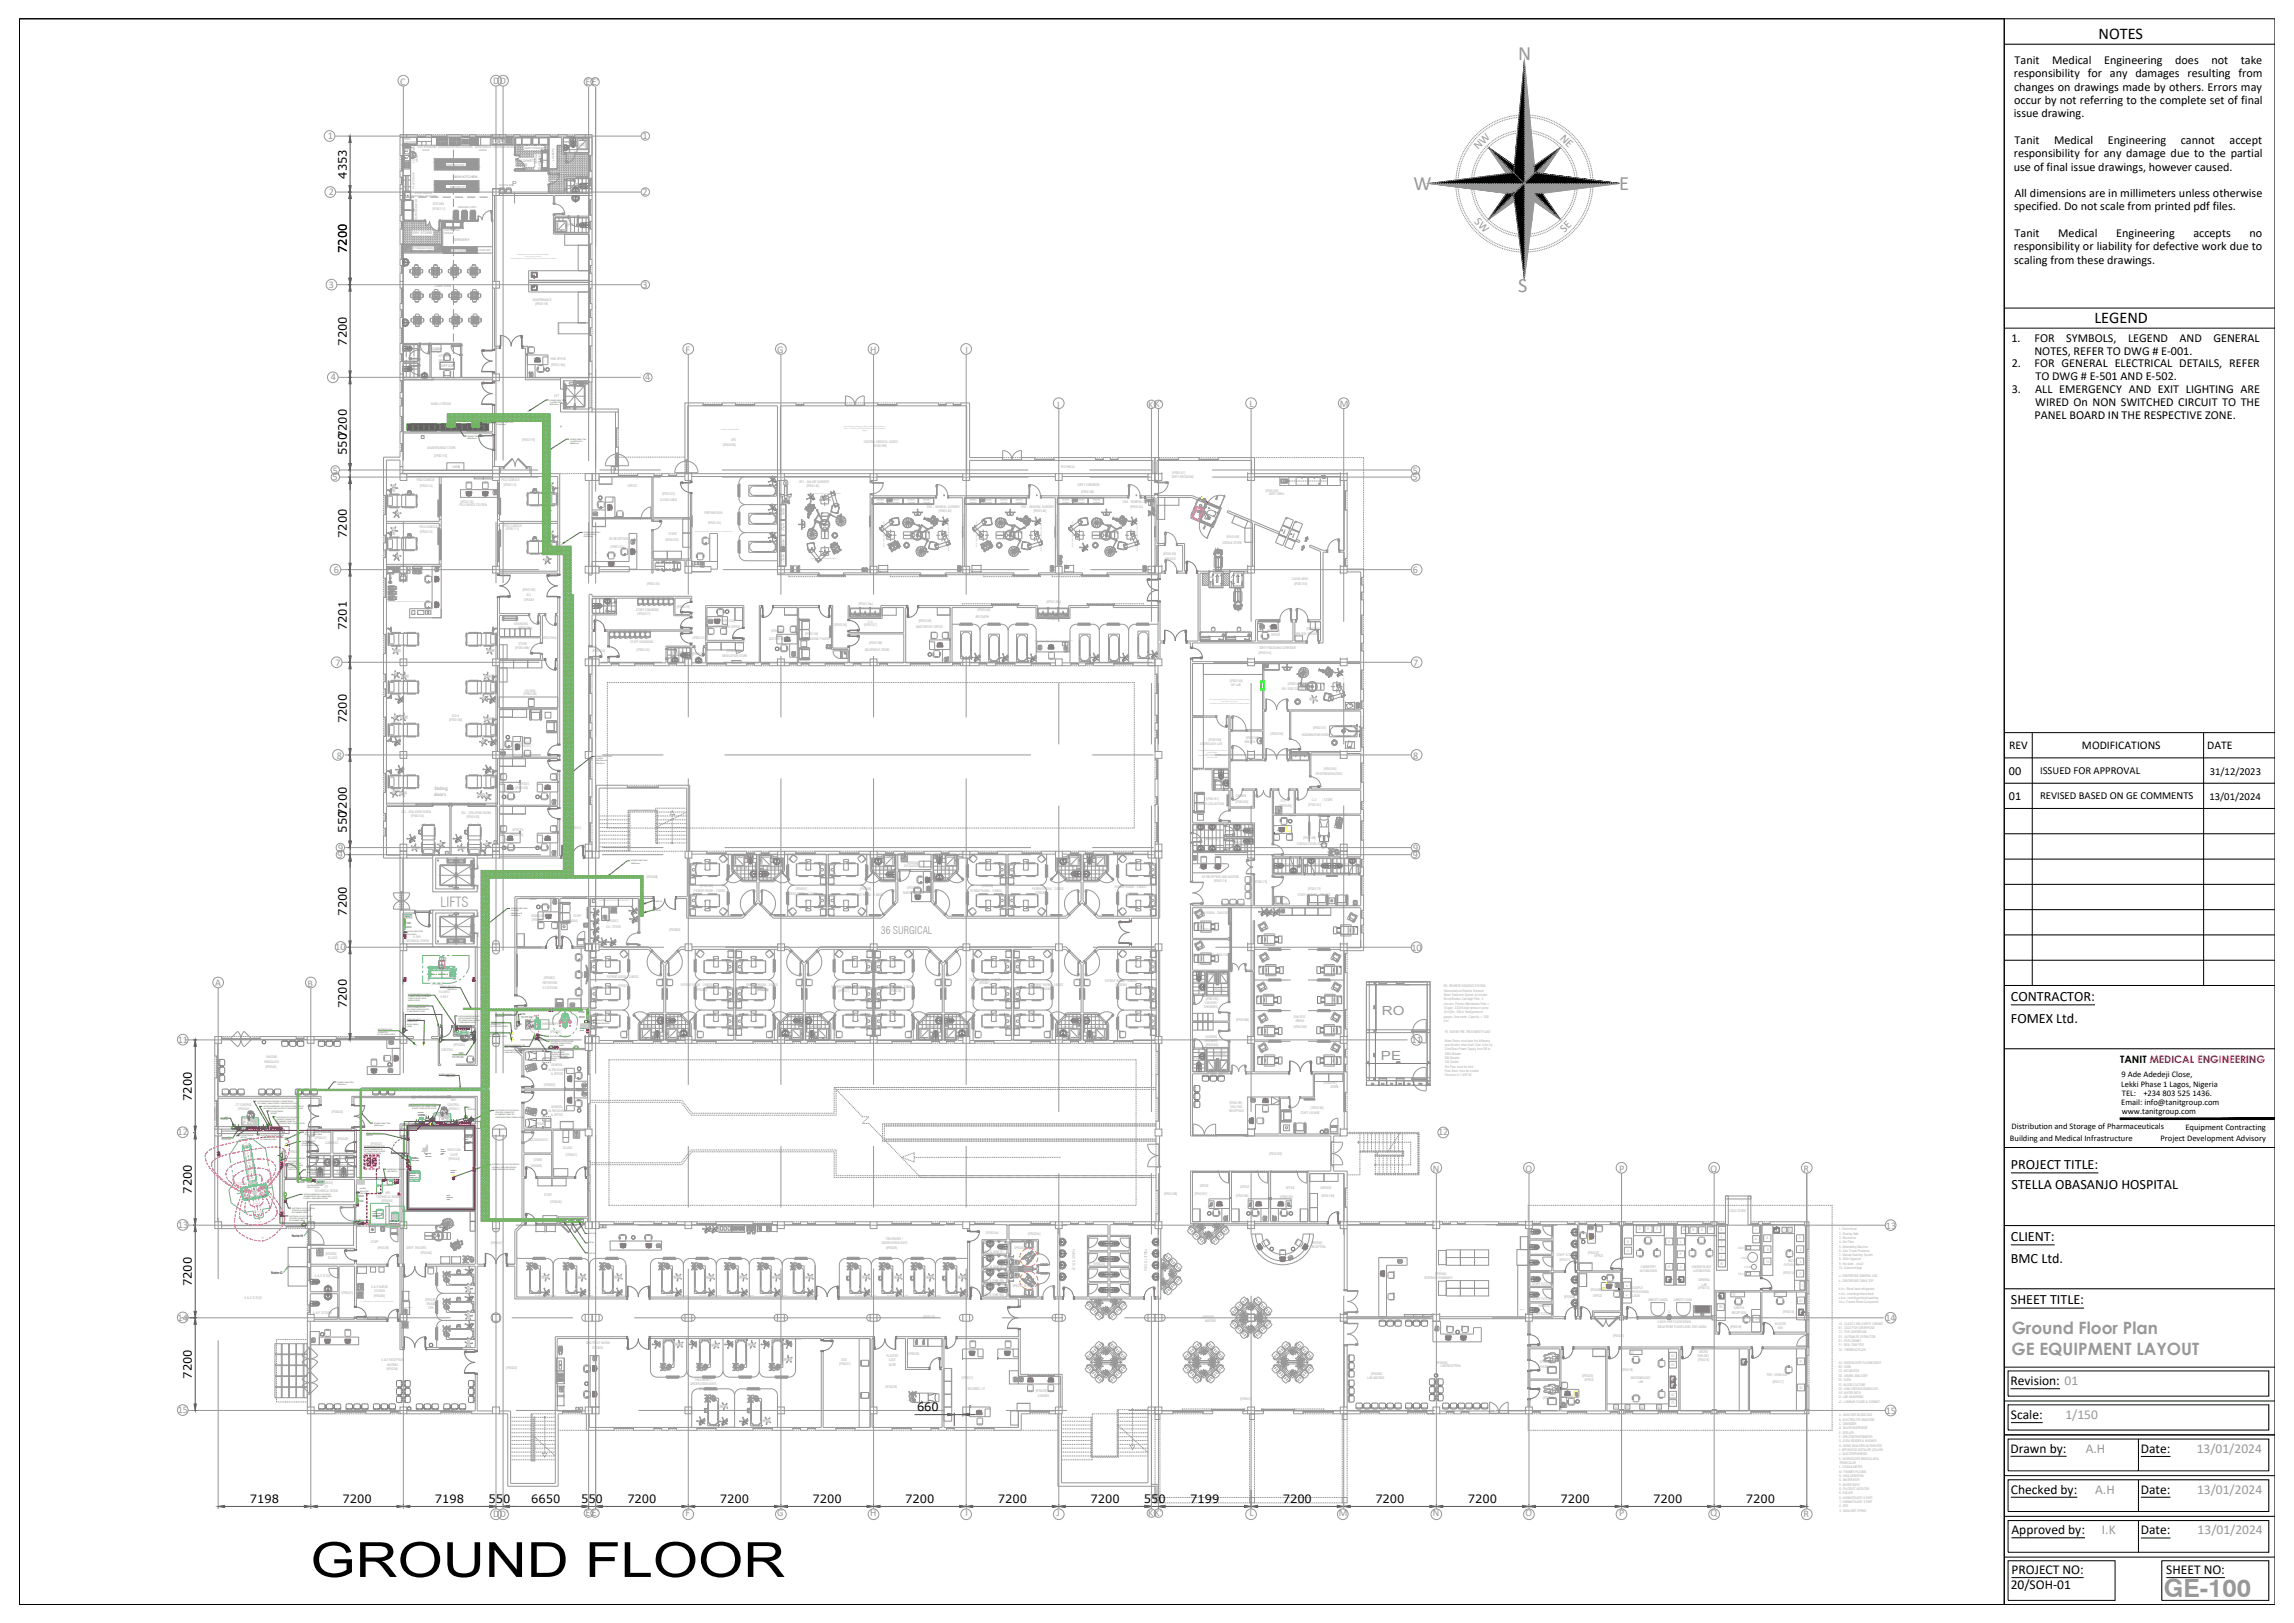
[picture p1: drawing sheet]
<svg xmlns="http://www.w3.org/2000/svg" width="1189mm" height="841mm" viewBox="0 0 1189 841" stroke-linecap="round" stroke-linejoin="round" font-family="sans-serif">
<defs><g id="words">
<text font-size="25.1" x="161" y="817">GROUND FLOOR</text>
<text font-size="13.1" fill="#989898" x="1121" y="828">GE-100</text>
<g font-size="10.5" fill="#989898">
<text x="787" y="31">N</text>
<text x="733" y="98">W</text>
<text x="839" y="98">E</text>
<text x="787" y="151">S</text>
</g>
<g font-size="8.8" fill="#989898">
<text x="1043" y="691">Ground Floor Plan</text>
<text x="1043" y="702">GE EQUIPMENT LAYOUT</text>
</g>
<g font-size="8.4">
<text x="1088" y="20">NOTES</text>
<text x="1085" y="168">LEGEND</text>
</g>
<g font-size="7.3">
<text x="1042" y="519">CONTRACTOR:</text>
<text x="1042" y="530">FOMEX Ltd.</text>
<text x="1042" y="606">PROJECT TITLE:</text>
<text x="1042" y="616">STELLA OBASANJO HOSPITAL</text>
<text x="1042" y="643">CLIENT:</text>
<text x="1042" y="655">BMC Ltd.</text>
<text x="1042" y="676">SHEET TITLE:</text>
</g>
<text font-size="7.2" fill="#989898" x="228" y="470">LIFTS</text>
<g font-size="7">
<text x="1042" y="718">Revision: 01</text>
<text x="1042" y="735">Scale:</text>
<text x="1042" y="753">Drawn by:</text>
<text x="1110" y="753">Date:</text>
<text x="1042" y="774">Checked by:</text>
<text x="1110" y="774">Date:</text>
<text x="1042" y="795">Approved by:</text>
<text x="1110" y="795">Date:</text>
<text x="1042" y="816">PROJECT NO:</text>
<text x="1123" y="816">SHEET NO:</text>
<text x="1042" y="824">20/SOH-01</text>
</g>
<g font-size="7" fill="#989898">
<text x="1070" y="735">1/150</text>
<text x="1081" y="753">A.H</text>
<text x="1138" y="753">13/01/2024</text>
<text x="1086" y="774">A.H</text>
<text x="1139" y="774">13/01/2024</text>
<text x="1089" y="795">I.K</text>
<text x="1139" y="795">13/01/2024</text>
</g>
<g font-size="6.5" fill="#989898">
<text x="716" y="526">RO</text>
<text x="716" y="549">PE</text>
</g>
<g font-size="6.3">
<text x="1044" y="33">Tanit</text>
<text x="1064" y="33">Medical</text>
<text x="1090" y="33">Engineering</text>
<text x="1127" y="33">does</text>
<text x="1146" y="33">not</text>
<text x="1161" y="33">take</text>
<text x="1044" y="40">responsibility for any damages resulting from</text>
<text x="1044" y="47">changes on drawings made by others. Errors may</text>
<text x="1044" y="54">occur by not referring to the complete set of final</text>
<text x="1044" y="61">issue drawing.</text>
<text x="1044" y="74">Tanit</text>
<text x="1065" y="74">Medical</text>
<text x="1092" y="74">Engineering</text>
<text x="1130" y="74">cannot</text>
<text x="1155" y="74">accept</text>
<text x="1044" y="81">responsibility for any damage due to the partial</text>
<text x="1044" y="88">use of final issue drawings, however caused.</text>
<text x="1044" y="102">All dimensions are in millimeters unless otherwise</text>
<text x="1044" y="109">specified. Do not scale from printed pdf files.</text>
<text x="1044" y="123">Tanit</text>
<text x="1067" y="123">Medical</text>
<text x="1097" y="123">Engineering</text>
<text x="1137" y="123">accepts</text>
<text x="1166" y="123">no</text>
<text x="1044" y="130">responsibility or liability for defective work due to</text>
<text x="1044" y="137">scaling from these drawings.</text>
<text x="1042" y="177">1.</text>
<text x="1054" y="177">FOR</text>
<text x="1071" y="177">SYMBOLS,</text>
<text x="1103" y="177">LEGEND</text>
<text x="1130" y="177">AND</text>
<text x="1147" y="177">GENERAL</text>
<text x="1054" y="184">NOTES, REFER TO DWG # E-001.</text>
<text x="1043" y="190">2.</text>
<text x="1054" y="190">FOR GENERAL ELECTRICAL DETAILS, REFER</text>
<text x="1055" y="197">TO DWG # E-501 AND E-502.</text>
<text x="1043" y="204">3.</text>
<text x="1055" y="204">ALL EMERGENCY AND EXIT LIGHTING ARE</text>
<text x="1055" y="211">WIRED On NON SWITCHED CIRCUIT TO THE</text>
<text x="1054" y="217">PANEL BOARD IN THE RESPECTIVE ZONE.</text>
<text x="1041" y="402">00</text>
<text x="1041" y="415">01</text>
</g>
<g font-size="6.1">
<text x="1041" y="388">REV</text>
<text x="1079" y="388">MODIFICATIONS</text>
<text x="1144" y="388">DATE</text>
</g>
<g font-size="6" fill="#989898">
<text x="766" y="78" transform="rotate(-45 766 78)">NW</text>
<text x="808" y="72" transform="rotate(45 808 72)">NE</text>
<text x="764" y="115" transform="rotate(45 764 115)">SW</text>
<text x="811" y="121" transform="rotate(-45 811 121)">SE</text>
</g>
<g font-size="6">
<text x="180" y="92" transform="rotate(-90 180 92)">4353</text>
<text x="180" y="131" transform="rotate(-90 180 131)">7200</text>
<text x="180" y="179" transform="rotate(-90 180 179)">7200</text>
<text x="180" y="227" transform="rotate(-90 180 227)">7200</text>
<text x="180" y="236" transform="rotate(-90 180 236)">550</text>
<text x="180" y="279" transform="rotate(-90 180 279)">7200</text>
<text x="180" y="327" transform="rotate(-90 180 327)">7201</text>
<text x="180" y="375" transform="rotate(-90 180 375)">7200</text>
<text x="180" y="423" transform="rotate(-90 180 423)">7200</text>
<text x="180" y="431" transform="rotate(-90 180 431)">550</text>
<text x="180" y="474" transform="rotate(-90 180 474)">7200</text>
<text x="180" y="522" transform="rotate(-90 180 522)">7200</text>
<text x="99" y="570" transform="rotate(-90 99 570)">7200</text>
<text x="99" y="618" transform="rotate(-90 99 618)">7200</text>
<text x="99" y="666" transform="rotate(-90 99 666)">7200</text>
<text x="99" y="714" transform="rotate(-90 99 714)">7200</text>
<text x="475" y="731">660</text>
<text x="129" y="779">7198</text>
<text x="177" y="779">7200</text>
<text x="225" y="779">7198</text>
<text x="253" y="779">550</text>
<text x="275" y="779">6650</text>
<text x="301" y="779">550</text>
<text x="325" y="779">7200</text>
<text x="373" y="779">7200</text>
<text x="421" y="779">7200</text>
<text x="469" y="779">7200</text>
<text x="517" y="779">7200</text>
<text x="565" y="779">7200</text>
<text x="593" y="779">550</text>
<text x="617" y="779">7199</text>
<text x="665" y="779">7200</text>
<text x="713" y="779">7200</text>
<text x="761" y="779">7200</text>
<text x="809" y="779">7200</text>
<text x="857" y="779">7200</text>
<text x="905" y="779">7200</text>
</g>
<g font-size="5.5">
<text x="1057" y="401">ISSUED FOR APPROVAL</text>
<text x="1145" y="401">31/12/2023</text>
<text x="1057" y="414">REVISED BASED ON GE COMMENTS</text>
<text x="1145" y="415">13/01/2024</text>
</g>
<text font-size="5.4" fill="#989898" x="457" y="484">36 SURGICAL</text>
<g font-size="5.3" fill="#989898">
<text x="207" y="44">C</text>
<text x="256" y="43">DD'</text>
<text x="303" y="44">EE'</text>
<text x="170" y="72">1</text>
<text x="333" y="72">1</text>
<text x="170" y="101">2</text>
<text x="333" y="101">2</text>
<text x="170" y="149">3</text>
<text x="333" y="149">3</text>
<text x="355" y="183">F</text>
<text x="403" y="183">G</text>
<text x="451" y="183">H</text>
<text x="500" y="183">I</text>
<text x="171" y="197">4</text>
<text x="334" y="197">4</text>
<text x="548" y="211">J</text>
<text x="595" y="211">KK'</text>
<text x="647" y="211">L</text>
<text x="694" y="211">M</text>
<text x="172" y="245">5</text>
<text x="732" y="245">5</text>
<text x="172" y="249">5'</text>
<text x="732" y="249">5'</text>
<text x="173" y="297">6</text>
<text x="732" y="297">6</text>
<text x="174" y="345">7</text>
<text x="732" y="345">7</text>
<text x="175" y="393">8</text>
<text x="732" y="393">8</text>
<text x="175" y="441">9</text>
<text x="732" y="441">9</text>
<text x="175" y="445">9'</text>
<text x="732" y="445">9'</text>
<text x="174" y="492">10</text>
<text x="731" y="493">10</text>
<text x="111" y="511">A</text>
<text x="159" y="511">B</text>
<text x="92" y="540">11</text>
<text x="732" y="540">11</text>
<text x="92" y="588">12</text>
<text x="745" y="588">12</text>
<text x="743" y="607">N</text>
<text x="791" y="607">O</text>
<text x="839" y="607">P</text>
<text x="886" y="607">Q</text>
<text x="935" y="607">R</text>
<text x="92" y="636">13</text>
<text x="977" y="637">13</text>
<text x="92" y="684">14</text>
<text x="977" y="685">14</text>
<text x="92" y="732">15</text>
<text x="977" y="732">15</text>
<text x="303" y="786">EE'</text>
<text x="355" y="786">F</text>
<text x="403" y="786">G</text>
<text x="451" y="786">H</text>
<text x="500" y="786">I</text>
<text x="548" y="786">J</text>
<text x="595" y="786">KK'</text>
<text x="647" y="786">L</text>
<text x="694" y="786">M</text>
<text x="743" y="786">N</text>
<text x="791" y="786">O</text>
<text x="839" y="786">P</text>
<text x="886" y="786">Q</text>
<text x="935" y="786">R</text>
<text x="256" y="786">DD'</text>
</g>
<text font-size="5.3" x="1099" y="551">TANIT MEDICAL ENGINEERING</text>
<g font-size="4.4">
<text x="1099" y="563">Lekki Phase 1 Lagos, Nigeria</text>
<text x="1099" y="558">9 Ade Adedeji Close,</text>
<text x="1100" y="568">TEL:</text>
<text x="1111" y="568">+234 803 525 1436.</text>
<text x="1099" y="573">Email: info@tanitgroup.com</text>
<text x="1100" y="578">www.tanitgroup.com</text>
<text x="1042" y="585">Distribution and Storage of Pharmaceuticals</text>
<text x="1133" y="585">Equipment Contracting</text>
<text x="1042" y="591">Building and Medical Infrastructure</text>
<text x="1120" y="591">Project Development Advisory</text>
</g>
<text font-size="3.6" fill="#989898" x="265" y="96">P</text>
<g font-size="3.1" fill="#989898">
<text x="418" y="270">99</text>
<text x="419" y="264">92</text>
<text x="422" y="266">95</text>
<text x="425" y="267">93</text>
<text x="435" y="271">94</text>
<text x="480" y="271" transform="rotate(-90 480 271)">99</text>
<text x="483" y="272">92</text>
<text x="485" y="275" transform="rotate(-90 485 275)">95</text>
<text x="528" y="271" transform="rotate(-90 528 271)">99</text>
<text x="531" y="272">92</text>
<text x="578" y="271" transform="rotate(-90 578 271)">99</text>
<text x="582" y="275" transform="rotate(-90 582 275)">95</text>
<text x="480" y="277">93</text>
<text x="528" y="277">93</text>
<text x="410" y="296">96</text>
<text x="412" y="296">97</text>
<text x="447" y="297">98</text>
<text x="498" y="296" transform="rotate(-90 498 296)">98</text>
<text x="546" y="296" transform="rotate(-90 546 296)">98</text>
<text x="594" y="296" transform="rotate(-90 594 296)">98</text>
<text x="652" y="327">02</text>
<text x="657" y="326">01</text>
<text x="683" y="349">99</text>
<text x="690" y="350" transform="rotate(-90 690 350)">92</text>
<text x="687" y="356" transform="rotate(-90 687 356)">70</text>
<text x="704" y="367" transform="rotate(-90 704 367)">98</text>
<text x="704" y="378">05</text>
<text x="701" y="388" transform="rotate(-90 701 388)">86</text>
<text x="635" y="419">03</text>
<text x="663" y="420">68</text>
<text x="683" y="424">05</text>
<text x="661" y="432">01</text>
<text x="619" y="446">74</text>
<text x="623" y="451" transform="rotate(-90 623 451)">01</text>
<text x="631" y="451" transform="rotate(-90 631 451)">01</text>
</g>
<g font-size="3.1" fill="#dbdbdb">
<text x="210" y="352" transform="rotate(-90 210 352)">x4</text>
<text x="251" y="374">x3</text>
</g>
<g font-size="2.6" fill="#dbdbdb">
<text x="203" y="253">x2</text>
<text x="206" y="255" transform="rotate(-90 206 255)">x2</text>
<text x="206" y="277" transform="rotate(-90 206 277)">x2</text>
<text x="204" y="339">x4</text>
<text x="205" y="338">x2</text>
<text x="252" y="339">x3</text>
<text x="256" y="338" transform="rotate(-90 256 338)">x2</text>
<text x="209" y="351">x2</text>
<text x="251" y="352">x4</text>
<text x="252" y="351">x2</text>
<text x="207" y="373">x4</text>
<text x="252" y="374">x2</text>
<text x="207" y="412">x4</text>
<text x="210" y="412" transform="rotate(-90 210 412)">x2</text>
<text x="213" y="441">x4</text>
<text x="215" y="440">x2</text>
<text x="237" y="441">x4</text>
<text x="239" y="440">x2</text>
</g>
<g font-size="2.6" fill="#73b85c">
<text x="284" y="254">x2</text>
<text x="285" y="252">x2</text>
<text x="285" y="277">x2</text>
<text x="286" y="279" transform="rotate(-90 286 279)">x2</text>
</g>
<g font-size="2.6" fill="#989898">
<text x="532" y="275" transform="rotate(-90 532 275)">95</text>
<text x="583" y="272" transform="rotate(-90 583 272)">92</text>
<text x="580" y="277" transform="rotate(-90 580 277)">93</text>
<text x="477" y="287">94</text>
<text x="525" y="287">94</text>
<text x="574" y="287">94</text>
<text x="625" y="331">116</text>
<text x="225" y="412">doors</text>
<text x="225" y="409">Sliding</text>
<text x="651" y="486">122</text>
</g>
<g font-size="2.1" fill="#989898">
<text x="230" y="222">SMDB-01</text>
<text x="243" y="222">SMDB-02</text>
<text x="235" y="242">UDB</text>
</g>
<g font-size="2.1">
<text x="151" y="641">Note:H</text>
<text x="141" y="660">Note:G</text>
</g>
<g font-size="1.8" fill="#989898">
<text x="296" y="76">[IPDG117a]</text>
<text x="267" y="84">COLD/WET</text>
<text x="267" y="86">STORE</text>
<text x="235" y="92">MAIN KITCHEN</text>
<text x="297" y="98">[IPDG117b]</text>
<text x="298" y="97">TOILET</text>
<text x="224" y="106">KITCHEN</text>
<text x="294" y="117">[IPDG118a]</text>
<text x="214" y="121">DRY STORE</text>
<text x="235" y="125">SERVERY</text>
<text x="225" y="149">CANTEEN</text>
<text x="224" y="181">CABIN</text>
<text x="227" y="185">KITCHEN</text>
<text x="227" y="187">[IPDG117]</text>
<text x="229" y="190">OFFICE</text>
<text x="285" y="186">HOD OFFICE</text>
<text x="286" y="190">[IPDG118a]</text>
<text x="224" y="210">MAIN LV ROOM</text>
<text x="287" y="206">LIFT</text>
<text x="222" y="233">MAINTENANCE STORE</text>
<text x="375" y="231">[IPDG200]</text>
<text x="448" y="229">CENTRAL MEDICAL GASES</text>
<text x="453" y="232">[IPDG199]</text>
<text x="550" y="242">TECHNICAL</text>
<text x="216" y="249">PICU CUBICLE</text>
<text x="260" y="249">PICU CUBICLE</text>
<text x="414" y="250">OR1 - MAJOR SURGERY</text>
<text x="607" y="248">DIRTY RECEIVING</text>
<text x="418" y="252">[IPDG142]</text>
<text x="559" y="252">DIRTY CORRIDOR</text>
<text x="560" y="255">[IPDG146]</text>
<text x="656" y="255">[IPDG150]</text>
<text x="658" y="257">DIRTY AREA</text>
<text x="238" y="262">PICU NURSE STATION</text>
<text x="239" y="261">[IPDG115]</text>
<text x="342" y="260">CLEAN LINEN</text>
<text x="480" y="263">OR2 - GENERAL SURGERY</text>
<text x="529" y="263">OR3 - GENERAL SURGERY</text>
<text x="582" y="261">OR4 - GENERAL SURGERY</text>
<text x="365" y="266">PREPARATION</text>
<text x="536" y="265">[IPDG144]</text>
<text x="217" y="274">PICU CUBICLE</text>
<text x="261" y="273">PICU CUBICLE</text>
<text x="262" y="275">[IPDG111]</text>
<text x="316" y="280">OR RECEPTION</text>
<text x="346" y="277">STORE</text>
<text x="634" y="282">STERILE STORE</text>
<text x="636" y="279">[IPDG148]</text>
<text x="316" y="284">[IPDG121]</text>
<text x="604" y="290">AIRLOCK</text>
<text x="271" y="306">[IPDG109]</text>
<text x="271" y="311">ATRIUM</text>
<text x="308" y="314">[IPDG128]</text>
<text x="330" y="317">STAFF CHANGING</text>
<text x="351" y="315">[IPDG129]</text>
<text x="445" y="314">[IPDG120a]</text>
<text x="506" y="317">[IPDG140]</text>
<text x="542" y="313">[IPDG120b]</text>
<text x="266" y="324">CHANGING</text>
<text x="374" y="322">[IPDG133]</text>
<text x="476" y="322">[IPDG138]</text>
<text x="506" y="320">RECOVERY</text>
<text x="269" y="326">[IPDG109a]</text>
<text x="370" y="326">SUPERVISOR OFFICE</text>
<text x="400" y="328">[IPDG134]</text>
<text x="417" y="329">[IPDG135]</text>
<text x="657" y="327">[IPDG151]</text>
<text x="659" y="329">OFFICE</text>
<text x="671" y="329">AIRLOCK /CHANGE</text>
<text x="677" y="327">[IPDG152]</text>
<text x="269" y="334">STORE</text>
<text x="281" y="331">[IPDG109c]</text>
<text x="327" y="333">STAFF CHANGING</text>
<text x="359" y="331">[IPDG131]</text>
<text x="399" y="331">DOCTOR OFFICE</text>
<text x="414" y="332">STAFF LOUNGE/ PANTRY</text>
<text x="450" y="334">[IPDG139]</text>
<text x="267" y="336">[IPDG109b]</text>
<text x="307" y="338">[IPDG124]</text>
<text x="348" y="339">[IPDG126]</text>
<text x="359" y="339">[IPDG130]</text>
<text x="360" y="342">JAN</text>
<text x="374" y="340">MEDICATION STORE</text>
<text x="377" y="338">[IPDG132]</text>
<text x="448" y="337">EQUIPMENT STORE</text>
<text x="653" y="336">DIRTY RECEIVING CORRIDOR</text>
<text x="638" y="356">IVF LAB</text>
<text x="664" y="358">OR / EGG COLLECTION</text>
<text x="667" y="355">[IPDG156]</text>
<text x="271" y="360">[IPDG108]</text>
<text x="646" y="383">[IPDG159]</text>
<text x="658" y="381">[IPDG158]</text>
<text x="675" y="381">INSEMINATION ROOM</text>
<text x="269" y="387">[IPDG107]</text>
<text x="269" y="385">ICU HOD</text>
<text x="622" y="386">ANDROLOGY LAB</text>
<text x="645" y="385">AIRLOCK</text>
<text x="682" y="402">CRYOPRESERVATION</text>
<text x="269" y="407">OFFICES</text>
<text x="629" y="405">[IPDG162]</text>
<text x="267" y="409">[IPDG105]</text>
<text x="640" y="413">CHANGE</text>
<text x="621" y="417">SEMEN COLLECTION</text>
<text x="640" y="416">[IPDG163]</text>
<text x="663" y="418">[IPDG166]</text>
<text x="664" y="416">D.U.</text>
<text x="685" y="415">/ STORE</text>
<text x="208" y="422">ICU - ISOLATION ROOM</text>
<text x="239" y="422">ICU - ISOLATION ROOM</text>
<text x="266" y="431">OFFICES</text>
<text x="294" y="430">[IPDG101]</text>
<text x="639" y="430">[IPDG177]</text>
<text x="264" y="433">[IPDG102]</text>
<text x="625" y="435">[IPDG175]</text>
<text x="639" y="437">[IPDG176]</text>
<text x="675" y="435">[IPDG168]</text>
<text x="672" y="438">CONSULTATION ROOM</text>
<text x="469" y="449">DU/SLUICE</text>
<text x="470" y="448">[IPDG94]</text>
<text x="550" y="449">[IPDG88]</text>
<text x="564" y="449">[IPDG87]</text>
<text x="664" y="449">[IPDG169]</text>
<text x="679" y="449">[IPDG170]</text>
<text x="694" y="449">[IPDG171]</text>
<text x="335" y="455">[IPDG68]</text>
<text x="382" y="451">[IPDG99]</text>
<text x="398" y="451">[IPDG98]</text>
<text x="456" y="451">[IPDG95]</text>
<text x="486" y="451">[IPDG91]</text>
<text x="623" y="455">IVF RECEPTION AND WAITING</text>
<text x="363" y="460">[IPDG100]</text>
<text x="446" y="461">[IPDG96]</text>
<text x="470" y="461">[IPDG92]</text>
<text x="509" y="460">[IPDG90]</text>
<text x="535" y="461">PATIENT ROOM - 2 BEDS</text>
<text x="578" y="460">PATIENT ROOM - 2 BEDS</text>
<text x="629" y="457">[IPDG174]</text>
<text x="650" y="457">[IPDG173]</text>
<text x="360" y="462">PATIENT ROOM - 2 BEDS</text>
<text x="407" y="464">PATIENT ROOM - 2 BEDS</text>
<text x="441" y="464">PATIENT ROOM - 2 BEDS</text>
<text x="468" y="463">NURSE STATION</text>
<text x="503" y="462">PATIENT ROOM - 2 BEDS</text>
<text x="537" y="463">[IPDG89]</text>
<text x="584" y="464">[IPDG86]</text>
<text x="673" y="464">STAFF LOUNGE+TOILETS</text>
<text x="618" y="474">ISOLATION ROOM - DIALYSIS</text>
<text x="275" y="475">RADIOLOGIST</text>
<text x="276" y="477">[IPDG63]</text>
<text x="293" y="478">[IPDG64]</text>
<text x="315" y="478">[IPDG67]</text>
<text x="214" y="486">X-RAY</text>
<text x="314" y="481">CU / STORE</text>
<text x="347" y="483">[IPDG69]</text>
<text x="623" y="482">[IPDG178]</text>
<text x="210" y="488">TECHNICAL ROOM</text>
<text x="618" y="496">ISOLATION ROOM - DIALYSIS</text>
<text x="621" y="500">[IPDG179]</text>
<text x="282" y="508">[IPDG62]</text>
<text x="314" y="507">PATIENT ROOM - 3 BEDS</text>
<text x="502" y="508">PATIENT ROOM - 3 BEDS</text>
<text x="573" y="509">PATIENT ROOM - 3 BEDS</text>
<text x="224" y="511">[IPDG66]</text>
<text x="228" y="515">FLUORO</text>
<text x="281" y="512">3 STATIONS</text>
<text x="281" y="510">REPORTING</text>
<text x="320" y="511">[IPDG70]</text>
<text x="353" y="511">PATIENT ROOM - 3 BEDS</text>
<text x="361" y="513">[IPDG73]</text>
<text x="387" y="511">PATIENT ROOM - 3 BEDS</text>
<text x="392" y="514">[IPDG74]</text>
<text x="431" y="512">PATIENT ROOM - 3 BEDS</text>
<text x="434" y="514">[IPDG77]</text>
<text x="457" y="512">PATIENT ROOM - 3 BEDS</text>
<text x="461" y="514">[IPDG78]</text>
<text x="507" y="510">[IPDG81]</text>
<text x="535" y="511">PATIENT ROOM - 3 BEDS</text>
<text x="539" y="513">[IPDG82]</text>
<text x="578" y="511">[IPDG85]</text>
<text x="618" y="510">[IPDG180]</text>
<text x="629" y="513">[IPDG181]</text>
<text x="748" y="512">RO- REVERSE OSMOSIS SYSTEM</text>
<text x="748" y="514">Haemodialysis Reverse Osmosis</text>
<text x="624" y="520">LOCKERS</text>
<text x="625" y="518">[IPDG182]</text>
<text x="748" y="518">Microfiltration Cartridge Filter, 5</text>
<text x="748" y="521">microns, Filmtec Membranes Flow =</text>
<text x="748" y="516">Water Treatment System to include:</text>
<text x="624" y="523">SHOWERS</text>
<text x="671" y="528">DIALYSIS</text>
<text x="748" y="523">10 gpm, SS316 high pressure pump</text>
<text x="748" y="525">(3 m3/hr, 100 m Head)pressure</text>
<text x="748" y="527">gauges, flow meter, Capacity = 300</text>
<text x="279" y="531">MAMMOGRAPHY</text>
<text x="334" y="533">[IPDG71]</text>
<text x="347" y="533">[IPDG72]</text>
<text x="408" y="532">[IPDG75]</text>
<text x="420" y="533">[IPDG76]</text>
<text x="480" y="533">[IPDG79]</text>
<text x="491" y="534">[IPDG80]</text>
<text x="551" y="533">[IPDG83]</text>
<text x="565" y="533">[IPDG84]</text>
<text x="641" y="529">[IPDG188]</text>
<text x="670" y="533">[IPDG189]</text>
<text x="285" y="535">[IPDG61]</text>
<text x="625" y="538">LOCKERS</text>
<text x="749" y="535">PE- WATER PRE-TREATMENT PLANT</text>
<text x="749" y="540">Water Room must have the following</text>
<text x="229" y="544">CONTROL</text>
<text x="624" y="540">SHOWERS</text>
<text x="625" y="542">[IPDG183]</text>
<text x="749" y="542">specification when built: Size: 4.5m by</text>
<text x="749" y="544">3.5mDirect Power Supply from DB to</text>
<text x="137" y="551">RADIOLOGY</text>
<text x="138" y="548">WAITING</text>
<text x="618" y="549">[IPDG184]</text>
<text x="629" y="546">[IPDG185]</text>
<text x="749" y="547">100A Breaker</text>
<text x="749" y="551">13A Socket</text>
<text x="749" y="549">63A Breaker</text>
<text x="138" y="553">[IPDG42]</text>
<text x="284" y="555">ULTRASOUND</text>
<text x="286" y="557">&amp; OFFICE</text>
<text x="286" y="552">GENERAL</text>
<text x="749" y="555">Floor Drain must be created</text>
<text x="749" y="553">The Floor must be tiled</text>
<text x="686" y="562">[IPDG191]</text>
<text x="689" y="564">STORE</text>
<text x="122" y="573">CT CONTROL</text>
<text x="123" y="575">[IPDG44]</text>
<text x="232" y="573">CONTROL</text>
<text x="232" y="575">[IPDG51]</text>
<text x="234" y="571">MRI</text>
<text x="286" y="574">GENERAL</text>
<text x="637" y="572">[IPDG192]</text>
<text x="638" y="574">DIALYSIS</text>
<text x="679" y="575">[IPDG190]</text>
<text x="284" y="576">ULTRASOUND</text>
<text x="286" y="578">&amp; OFFICE</text>
<text x="674" y="577">STAFF LOUNGE</text>
<text x="277" y="583">[IPDG59]</text>
<text x="163" y="590">[IPDG47]</text>
<text x="169" y="593">CUBICLES</text>
<text x="175" y="591">[IPDG48]</text>
<text x="192" y="593">[IPDG52]</text>
<text x="274" y="591">TELECOM/DATA</text>
<text x="150" y="598">[IPDG45]</text>
<text x="292" y="595">SLUICE</text>
<text x="163" y="605">[IPDG49]</text>
<text x="176" y="605">[IPDG50]</text>
<text x="232" y="601">[IPDG53]</text>
<text x="275" y="605">[IPDG58]</text>
<text x="277" y="602">STORE</text>
<text x="163" y="608">TLT</text>
<text x="174" y="608">TLT</text>
<text x="122" y="614">CT SCAN</text>
<text x="122" y="616">[IPDG46]</text>
<text x="163" y="618">TECHNICAL ROOM</text>
<text x="167" y="613">[IPDG55]</text>
<text x="168" y="615">CT</text>
<text x="622" y="615">OFFICE</text>
<text x="643" y="616">OFFICE</text>
<text x="666" y="616">OFFICE</text>
<text x="684" y="616">ARCHIVE</text>
<text x="195" y="621">TECHNICAL ROOM</text>
<text x="198" y="623">[IPDG54]</text>
<text x="200" y="619">MRI</text>
<text x="603" y="619">[IPDG198]</text>
<text x="640" y="620">[IPDG196]</text>
<text x="663" y="621">[IPDG195]</text>
<text x="896" y="628">COLD STORE</text>
<text x="511" y="639">[IPDG25a]</text>
<text x="533" y="640">[IPDG25b]</text>
<text x="873" y="638">M</text>
<text x="892" y="638">R</text>
<text x="892" y="641">S</text>
<text x="924" y="638">7</text>
<text x="927" y="638">6</text>
<text x="953" y="638">1- Fume Hood</text>
<text x="953" y="640">2- Floating Bath</text>
<text x="192" y="644">STAFF</text>
<text x="196" y="647">[IPDG39]</text>
<text x="211" y="647">DIRTY THEATRE</text>
<text x="254" y="645">[IPDG41]</text>
<text x="459" y="642">TREATMENT /</text>
<text x="459" y="647">[IPDG26]</text>
<text x="526" y="647">SPECIAL TLTS(F)</text>
<text x="593" y="647" transform="rotate(90 593 647)">PUBLIC TLTS (M)</text>
<text x="679" y="645">[IPDG03]</text>
<text x="680" y="647">RECEPTION</text>
<text x="843" y="644">B</text>
<text x="865" y="644">G</text>
<text x="871" y="644">L</text>
<text x="892" y="645">T</text>
<text x="901" y="647">b.b.r</text>
<text x="953" y="644">4- Hot Plate</text>
<text x="953" y="646">5- Embedding Machine</text>
<text x="169" y="650">[IPDG38]</text>
<text x="170" y="652">SLUICE</text>
<text x="218" y="650">[IPDG40]</text>
<text x="510" y="649">WC &amp; SHW (F)</text>
<text x="807" y="651">STAFF TLTS (F)</text>
<text x="808" y="653">[IPDG11]</text>
<text x="823" y="650">[IPDG10]</text>
<text x="826" y="652">OFFICE</text>
<text x="843" y="649">A</text>
<text x="871" y="651">K</text>
<text x="902" y="653">c.b.b</text>
<text x="927" y="654">HISTO</text>
<text x="953" y="649">6- Auto Tissue Processor</text>
<text x="953" y="651">7- Manual Staining System</text>
<text x="953" y="653">8- Slide Organizer</text>
<text x="510" y="657">WC &amp; SHW (F)</text>
<text x="567" y="655">[IPDG24]</text>
<text x="850" y="659">AUTOMATION</text>
<text x="850" y="657">CHEMISTRY</text>
<text x="877" y="657">HAEMATOLOGY</text>
<text x="878" y="659">AUTOMATION</text>
<text x="892" y="655">W</text>
<text x="904" y="657">c.b.w</text>
<text x="915" y="654">10</text>
<text x="925" y="656">PATHOLOGY</text>
<text x="933" y="654">3</text>
<text x="953" y="658">10- Cytocentrifuge</text>
<text x="953" y="655">9- Hot plate - small</text>
<text x="163" y="662">A &amp; E TLTS(F)</text>
<text x="510" y="664">WC &amp; SHW (M)</text>
<text x="738" y="663">INTERNAL PHARMACY</text>
<text x="744" y="661">[IPDG04]</text>
<text x="794" y="666">STAFF TLTS (M)</text>
<text x="880" y="664">GENERAL</text>
<text x="901" y="661">f.b.c</text>
<text x="924" y="660">[IPDG14]</text>
<text x="953" y="664">b- CENTRIFUGE TABLE TOP</text>
<text x="953" y="662">a- CENTRIFUGE GENERAL USE</text>
<text x="192" y="667">A &amp; E NURSE</text>
<text x="510" y="672">WC &amp; SHW (M)</text>
<text x="525" y="667">SPECIAL TLTS(M)</text>
<text x="824" y="669">[IPDG09]</text>
<text x="843" y="667">b</text>
<text x="843" y="671">a</text>
<text x="846" y="670">PROCESSING</text>
<text x="846" y="668">SAMPLE</text>
<text x="880" y="668">[IPDG13]</text>
<text x="882" y="666">LAB</text>
<text x="898" y="670" transform="rotate(90 898 670)">A1</text>
<text x="920" y="671">E1</text>
<text x="934" y="667">1</text>
<text x="953" y="669">b.b.r- Blood bank refrigerator</text>
<text x="953" y="671">c.b.b- centrifuge blood bank</text>
<text x="127" y="673">A &amp; E TLTS(F)</text>
<text x="194" y="672">[IPDG36]</text>
<text x="220" y="674">[IPDG35]</text>
<text x="221" y="676">TRIAGE</text>
<text x="794" y="674">STAFF TLTS (M)</text>
<text x="797" y="677">[IPDG12]</text>
<text x="811" y="672">[IPDG08]</text>
<text x="826" y="672">OFFICE</text>
<text x="846" y="672">LOGIN</text>
<text x="854" y="674">ABBOTT C4000</text>
<text x="868" y="674">ABBOTT I1000</text>
<text x="953" y="673">c.b.w- centrifuge blood washing</text>
<text x="953" y="675">f.b.c- Freezer Blood Component</text>
<text x="162" y="681">A &amp; E TLTS(M)</text>
<text x="222" y="678">CPR</text>
<text x="479" y="683">[IPDG23]</text>
<text x="623" y="683">[IPDG02]</text>
<text x="794" y="682">STAFF TLTS (M)</text>
<text x="857" y="683">15AMP</text>
<text x="865" y="680">C</text>
<text x="870" y="683">15AMP</text>
<text x="891" y="678">B1</text>
<text x="898" y="681">RECEPTION</text>
<text x="899" y="678">SAMPLE</text>
<text x="625" y="685">WAITING</text>
<text x="859" y="686">2 INCH PIPE FLOOR DRAIN</text>
<text x="859" y="688">30CM FROM FLOOR LEVEL FOR C4000</text>
<text x="910" y="684">C1</text>
<text x="920" y="687">MASTER</text>
<text x="953" y="689">B1- COLD PCR CENTRIFUGE</text>
<text x="953" y="686">A1- CLASS 2 BIO-SAFETY CABINET</text>
<text x="836" y="693">[IPDG07]</text>
<text x="953" y="693">D1- AUTOMATIC EXTRACTOR</text>
<text x="953" y="695">E1- PCR CABINET</text>
<text x="953" y="691">C1- PCR CENTRIFUGE</text>
<text x="304" y="697">OBS/TREAT NURSE</text>
<text x="307" y="699">STATION</text>
<text x="845" y="701">J2</text>
<text x="881" y="701">MICRO</text>
<text x="953" y="698">F1- REAL TIME PCR</text>
<text x="953" y="700">G1- THERMOCYCLER</text>
<text x="198" y="705">A &amp; E RECEPTION</text>
<text x="201" y="708">WAITING</text>
<text x="471" y="702">[IPDG30]</text>
<text x="744" y="707">[IPDG06]</text>
<text x="798" y="707">[IPDG22]</text>
<text x="880" y="705">[IPDG18]</text>
<text x="880" y="703">BIOLOGY</text>
<text x="933" y="706">F1</text>
<text x="953" y="707">A2- MICROSCOPE FLUORESCENT</text>
<text x="200" y="710">[IPDG34]</text>
<text x="262" y="709">[IPDG33]</text>
<text x="747" y="709">LAB RECEPTION</text>
<text x="798" y="709">PHLEB</text>
<text x="820" y="713">[IPDG20]</text>
<text x="840" y="710">[IPDG19]</text>
<text x="916" y="713">PCR / VIROLOGY</text>
<text x="953" y="709">B2- OVEN</text>
<text x="953" y="711">C2- INCUBATOR</text>
<text x="953" y="713">D2- SEMEN ANALYZER</text>
<text x="360" y="715">TREATMENT /</text>
<text x="498" y="714">[IPDG27]</text>
<text x="709" y="715">LAB WAITING</text>
<text x="845" y="715">MICROBIOLOGY</text>
<text x="849" y="717">LAB</text>
<text x="933" y="720">G1</text>
<text x="953" y="718">F2- BLOOD CULTURE</text>
<text x="362" y="720">[IPDG32]</text>
<text x="502" y="720">RECORDS / IT</text>
<text x="537" y="721">[IPDG28]</text>
<text x="643" y="725">[IPDG01]</text>
<text x="800" y="725">[IPDG21]</text>
<text x="802" y="721">PHLEB</text>
<text x="953" y="720">G2- ANALYZER MICROBIOLOGY</text>
<text x="953" y="722">H2- WATER BATH</text>
<text x="953" y="725">I2- JAR ANAEROBIC</text>
<text x="837" y="730">A2</text>
<text x="843" y="730">B2</text>
<text x="850" y="730">C2</text>
<text x="859" y="730">D2</text>
<text x="953" y="727">J2- LAMINAR FLOOR &amp; CABINET</text>
<text x="953" y="736">B- ELECTROLYTE ANALYZER</text>
<text x="953" y="734">A- ANALYZER BLOOD GAS</text>
<text x="953" y="741">D- DILUTE/DISPENSER</text>
<text x="953" y="738">C- DEIONIZER</text>
<text x="953" y="745">F- SPECTROPHOTOMETER</text>
<text x="953" y="750">H- URINE ANALYZER AUTOMATED</text>
<text x="953" y="747">G- ELISA READER &amp; WASHER</text>
<text x="953" y="752">I- APPARATUS DISTILLER (20L/HR)</text>
<text x="953" y="754">J- ELECTROPHORESIS</text>
<text x="953" y="756">K- MICROSCOPE BINOCULAR &amp;</text>
<text x="953" y="761">L- COAGULMETER</text>
<text x="953" y="759">TRINOCULAR</text>
<text x="953" y="763">M- THAWER PLASMA</text>
<text x="953" y="765">N- AGGLUTINATION</text>
<text x="953" y="768">O- WATER BATH</text>
<text x="953" y="770">P- WATER BATH</text>
<text x="953" y="772">Q- PLATELET AGITATOR</text>
<text x="953" y="774">R- ROLLER</text>
<text x="953" y="779">T- HAEMATOLOGY 3 PART</text>
<text x="953" y="783">V- ANALYZER TYPING</text>
</g>
<g font-size="1.6" fill="#4e7e3e">
<text x="270" y="526">#R5</text>
<text x="270" y="528">TO PP-05</text>
<text x="234" y="548">TO PP-04</text>
<text x="238" y="546">#B2</text>
</g>
<g font-size="1.4" fill="#4e7e3e">
<text x="210" y="479">PDB</text>
<text x="210" y="481">MDB</text>
<text x="300" y="525">PDB</text>
<text x="300" y="527">MDB</text>
<text x="155" y="613">MDB</text>
<text x="159" y="613">PDB</text>
<text x="186" y="623">PDB</text>
<text x="186" y="620">MDB</text>
</g>
<g font-size="1.3" fill="#989898">
<text x="209" y="72">WORK</text>
<text x="209" y="74">COUNTER</text>
<text x="216" y="77">POT STACKING COOKING/FRYING STATION</text>
<text x="246" y="77">MICROWAVE UTENSILS WASH</text>
<text x="272" y="77">DEEP FREEZER</text>
<text x="219" y="78">RACK</text>
<text x="248" y="78">CABIN</text>
<text x="277" y="80" transform="rotate(90 277 80)">FRIDGE</text>
<text x="279" y="80" transform="rotate(90 279 80)">VENTILATED</text>
<text x="287" y="83" transform="rotate(-90 287 83)">LOCKERS</text>
<text x="215" y="84" transform="rotate(-90 215 84)">FOOD ITEMS</text>
<text x="217" y="84" transform="rotate(-90 217 84)">WASH</text>
<text x="231" y="86">PREPARATION TABLE</text>
<text x="215" y="98" transform="rotate(-90 215 98)">PLATE RACK</text>
<text x="215" y="101">FOOD WASTE</text>
<text x="233" y="97">SERVING STATION</text>
<text x="259" y="96">WASTE BIN</text>
<text x="213" y="102">DISPOSAL MACHINE</text>
<text x="237" y="108">DINNING CART</text>
<text x="216" y="114" transform="rotate(-90 216 114)">REFRIGERATOR</text>
<text x="230" y="120">VENTILATED</text>
<text x="230" y="121">FRIDGE</text>
<text x="214" y="129">STORAGE RACK</text>
<text x="234" y="130">BAIN MARIE</text>
<text x="248" y="130">COUNTER</text>
</g>
<g font-size="1.1" fill="#4e7e3e">
<text x="285" y="208">POWER CABLE TRAY</text>
<text x="285" y="209">2 LAYERS EACH</text>
<text x="285" y="210">600x50mm</text>
<text x="258" y="219">POWER CABLE TRAY</text>
<text x="258" y="220">600x50mm</text>
<text x="242" y="226">POWER CABLE TRAY</text>
<text x="242" y="227">600x50mm</text>
<text x="295" y="228">POWER CABLE TRAY</text>
<text x="295" y="229">2 LAYERS EACH</text>
<text x="295" y="230">600x50mm</text>
<text x="303" y="276">POWER CABLE TRAY</text>
<text x="303" y="277">2 LAYERS EACH</text>
<text x="303" y="278">600x50mm</text>
<text x="309" y="392">POWER CABLE TRAY</text>
<text x="309" y="393">2 LAYERS</text>
<text x="309" y="395">800x50mm &amp;</text>
<text x="309" y="396">400x50mm</text>
<text x="327" y="446">POWER CABLE TRAY</text>
<text x="327" y="448">200x50mm</text>
<text x="340" y="467">MCP-05</text>
<text x="265" y="471">POWER CABLE TRAY</text>
<text x="265" y="472">2 LAYERS</text>
<text x="265" y="473">600x50mm &amp;</text>
<text x="340" y="472">PP-05</text>
<text x="265" y="475">400x50mm</text>
<text x="212" y="516">SYSTEM REMOTE CONTROL</text>
<text x="228" y="512">POWER CABLE TRAY</text>
<text x="232" y="513">100x50mm</text>
<text x="211" y="521">SYSTEM EMERGENCY OFF</text>
<text x="212" y="517">CONNECTED BY 7X1.5MM2</text>
<text x="212" y="518">CABLE PLACED 1.50M</text>
<text x="212" y="519">ABOVE FLOOR</text>
<text x="211" y="522">(SEO2 CONNECTED BY</text>
<text x="211" y="523">3X1.5MM2 CABLE PLACED</text>
<text x="211" y="525">1.50M ABOVE FLOOR</text>
<text x="238" y="528">(SEO1) CONNECTED BY</text>
<text x="238" y="527">SYSTEM EMERGENCY OFF</text>
<text x="257" y="526">POWER CABLE TRAY</text>
<text x="257" y="527">100x50mm</text>
<text x="196" y="534">SYSTEM ON LIGHT</text>
<text x="211" y="531">BY 3X1.5MM2</text>
<text x="211" y="529">X-RAY ON LIGHT</text>
<text x="211" y="530">CONNECTED</text>
<text x="211" y="532">CABLE</text>
<text x="238" y="530">1.50M ABOVE FLOOR</text>
<text x="238" y="529">3X1.5MM2 CABLE PLACED</text>
<text x="254" y="532">BY 3X1.5MM2 CABLE</text>
<text x="254" y="530">SYSTEM ON LIGHT</text>
<text x="254" y="531">CONNECTED</text>
<text x="196" y="536">BY 3X1.5MM2 CABLE</text>
<text x="196" y="535">CONNECTED</text>
<text x="254" y="537">BY 3X1.5MM2 CABLE</text>
<text x="254" y="536">CONNECTED</text>
<text x="254" y="535">X-RAY ON LIGHT</text>
<text x="285" y="537">RJ45 NETWORK SOCKET</text>
<text x="261" y="546">1.50M ABOVE FLOOR</text>
<text x="261" y="543">(SEO) CONNECTED BY</text>
<text x="261" y="544">3X1.5MM2 CABLE PLACED</text>
<text x="261" y="542">SYSTEM EMERGENCY OFF</text>
<text x="285" y="540">ELECTRICAL OUTLET 10/16A</text>
<text x="285" y="545">SYSTEM REMOTE</text>
<text x="285" y="541">CONTROL CONNECTED BY</text>
<text x="285" y="542">3X4MM2 CABLE</text>
<text x="285" y="547">CONTROL CONNECTED</text>
<text x="285" y="548">BY 7X1.5MM2 CABLE</text>
<text x="285" y="549">PLACED 1.50M ABOVE</text>
<text x="285" y="550">FLOOR</text>
<text x="227" y="557">POWER CABLE TRAY</text>
<text x="175" y="561">POWER CABLE TRAY</text>
<text x="175" y="562">100x50mm</text>
<text x="231" y="558">200x50mm</text>
<text x="133" y="571">SYSTEM REMOTE CONTROL CONNECTED BY</text>
<text x="133" y="572">7X1.5MM2 CABLE PLACED 1.50M ABOVE FLOOR</text>
<text x="136" y="574">SYSTEM EMERGENCY OFF (SEO1) CONNECTED BY</text>
<text x="136" y="575">3X1.5MM2 CABLE PLACED 1.50M ABOVE FLOOR</text>
<text x="212" y="574">CONNECTED BY 3X1.5MM2 CABLE</text>
<text x="212" y="573">SYSTEM EMERGENCY OFF (SEO1)</text>
<text x="214" y="575">PLACED 1.50M ABOVE FLOOR</text>
<text x="242" y="574">#R3</text>
<text x="242" y="575">TO PP-04</text>
<text x="257" y="576">ELECTRICAL OUTLET 10/16A</text>
<text x="114" y="580">TO PP-04</text>
<text x="117" y="579">#R1</text>
<text x="140" y="576">RJ45 NETWORK</text>
<text x="140" y="577">SOCKET</text>
<text x="143" y="579">ELECTRICAL OUTLET 10/16A</text>
<text x="143" y="581">BY 3X4MM2 CABLE ON</text>
<text x="143" y="580">CONTROL CONNECTED</text>
<text x="257" y="577">CONTROL CONNECTED</text>
<text x="257" y="578">BY 3X4MM2 CABLE ON</text>
<text x="257" y="579">UNINTERRUPTIBLE POWER SUPPLY</text>
<text x="143" y="582">UNINTERRUPTIBLE POWER SUPPLY</text>
<text x="158" y="587">SYSTEM ON LIGHT CONNECTED</text>
<text x="190" y="587">DOOR INTERLOCK</text>
<text x="194" y="582">POWER CABLE TRAY</text>
<text x="194" y="583">100x50mm</text>
<text x="115" y="591">TO UPP-04</text>
<text x="118" y="590">#Y1</text>
<text x="125" y="589">RJ45 NETWORK</text>
<text x="125" y="590">SOCKET</text>
<text x="135" y="589">ELECTRICAL OUTLET 10/16A</text>
<text x="135" y="590">CONTROL CONNECTED</text>
<text x="135" y="591">BY 3X4MM2 CABLE</text>
<text x="156" y="593">CONNECTED</text>
<text x="157" y="592">X-RAY ON LIGHT</text>
<text x="158" y="588">BY 3X1.5MM2 CABLE</text>
<text x="190" y="589">SWITCH</text>
<text x="156" y="594">BY 3X1.5MM2 CABLE</text>
<text x="189" y="598">1.50M ABOVE FLOOR</text>
<text x="189" y="594">SYSTEM EMERGENCY OFF</text>
<text x="189" y="596">(SEO2) CONNECTED BY</text>
<text x="189" y="597">3X1.5MM2 CABLE PLACED</text>
<text x="149" y="602">OFF (SEO2)</text>
<text x="149" y="603">CONNECTED BY</text>
<text x="149" y="604">3X1.5MM2 CABLE</text>
<text x="149" y="605">PLACED 1.50M</text>
<text x="149" y="601">SYSTEM EMERGENCY</text>
<text x="255" y="604">ELECTRICAL OUTLET FOR SERVICE</text>
<text x="255" y="605">10/16A+G 230V AND SERVICE</text>
<text x="149" y="606">ABOVE FLOOR</text>
<text x="159" y="607">POWER CABLE TRAY</text>
<text x="159" y="608">100x50mm</text>
<text x="201" y="606">EMERGENCY EXHAUST</text>
<text x="201" y="607">FAN SWITCH</text>
<text x="255" y="606">LAMP ABOVE FALSE CEILING</text>
<text x="157" y="622">PLACED 1.50M ABOVE FLOOR</text>
<text x="157" y="620">CONNECTED BY 3X1.5MM2 CABLE</text>
<text x="157" y="619">SYSTEM EMERGENCY OFF (SEO3)</text>
<text x="151" y="626">ELECTRICAL OUTLET 10/16A</text>
<text x="151" y="629">BY 3X4MM2 CABLE</text>
<text x="151" y="628">CONTROL CONNECTED</text>
<text x="150" y="631">ELECTRICAL OUTLET 10/16A</text>
<text x="150" y="632">CONTROL CONNECTED</text>
<text x="150" y="633">BY 3X4MM2 CABLE</text>
<text x="305" y="640">MCP-04</text>
<text x="305" y="644">PP-04</text>
<text x="305" y="650">UPP-04</text>
</g>
<g font-size="1.1" fill="#989898">
<text x="405" y="263" transform="rotate(90 405 263)">120X50</text>
<text x="406" y="263" transform="rotate(90 406 263)">cabinet</text>
<text x="458" y="260" transform="rotate(180 458 260)">cabinet</text>
<text x="458" y="259" transform="rotate(180 458 259)">120X50</text>
<text x="466" y="260" transform="rotate(180 466 260)">cabinet</text>
<text x="466" y="259" transform="rotate(180 466 259)">120X50</text>
<text x="474" y="260" transform="rotate(180 474 260)">cabinet</text>
<text x="474" y="259" transform="rotate(180 474 259)">120X50</text>
<text x="482" y="260" transform="rotate(180 482 260)">cabinet</text>
<text x="482" y="259" transform="rotate(180 482 259)">120X50</text>
<text x="506" y="260" transform="rotate(180 506 260)">cabinet</text>
<text x="506" y="259" transform="rotate(180 506 259)">120X50</text>
<text x="514" y="260" transform="rotate(180 514 260)">cabinet</text>
<text x="514" y="259" transform="rotate(180 514 259)">120X50</text>
<text x="522" y="260" transform="rotate(180 522 260)">cabinet</text>
<text x="522" y="259" transform="rotate(180 522 259)">120X50</text>
<text x="530" y="260" transform="rotate(180 530 260)">cabinet</text>
<text x="530" y="259" transform="rotate(180 530 259)">120X50</text>
<text x="554" y="260" transform="rotate(180 554 260)">cabinet</text>
<text x="554" y="259" transform="rotate(180 554 259)">120X50</text>
<text x="562" y="260" transform="rotate(180 562 260)">cabinet</text>
<text x="562" y="259" transform="rotate(180 562 259)">120X50</text>
<text x="570" y="260" transform="rotate(180 570 260)">cabinet</text>
<text x="570" y="259" transform="rotate(180 570 259)">120X50</text>
<text x="405" y="271" transform="rotate(90 405 271)">120X50</text>
<text x="406" y="271" transform="rotate(90 406 271)">cabinet</text>
<text x="405" y="279" transform="rotate(90 405 279)">120X50</text>
<text x="406" y="279" transform="rotate(90 406 279)">cabinet</text>
<text x="405" y="287" transform="rotate(90 405 287)">120X50</text>
<text x="406" y="287" transform="rotate(90 406 287)">cabinet</text>
</g>
<g font-size="1.1">
<text x="265" y="538">L1</text>
<text x="265" y="535">L</text>
<text x="215" y="540">L</text>
<text x="219" y="540">L1</text>
<text x="148" y="593">L1</text>
<text x="148" y="589">L</text>
</g>
<g font-size="1.1" fill="#dd006e">
<text x="128" y="592" transform="rotate(171 128 592)">0.7</text>
<text x="129" y="597" transform="rotate(169 129 597)">1.3</text>
<text x="130" y="602" transform="rotate(171 130 602)">2.6</text>
<text x="131" y="607" transform="rotate(171 131 607)">5.2</text>
<text x="132" y="610" transform="rotate(169 132 610)">10.4</text>
<text x="134" y="623" transform="rotate(170 134 623)">10.4</text>
<text x="134" y="628" transform="rotate(171 134 628)">5.2</text>
<text x="135" y="633" transform="rotate(169 135 633)">2.6</text>
<text x="137" y="641" transform="rotate(169 137 641)">1.3</text>
</g>
<g font-size=".9" fill="#4e7e3e">
<text x="211" y="484">FOR X-RAY</text>
<text x="211" y="483">4X150A ISOLATOR</text>
<text x="306" y="530">FOR MAMMOGRAPHY</text>
<text x="306" y="529">2x63A ISOLATOR</text>
<text x="159" y="616">FOR CT SCAN</text>
<text x="159" y="614">4X120A ISOLATOR</text>
<text x="186" y="617">ISOLATOR</text>
<text x="187" y="616">4x200A</text>
<text x="186" y="619">FOR MRI</text>
</g>
<g font-size=".8" fill="#989898">
<text x="290" y="168" transform="rotate(90 290 168)">Proposed Worktop</text>
<text x="276" y="186" transform="rotate(90 276 186)">01</text>
<text x="276" y="192" transform="rotate(90 276 192)">02</text>
<text x="437" y="221">Medical Gas Plant Room Drawing in addition to Bedhead Units, Pendants, and</text>
<text x="219" y="227">58</text>
<text x="437" y="222">Outlets + AVSU location (All detailed Drawings) to provided by Medical Gas</text>
<text x="204" y="251" transform="rotate(90 204 251)">64</text>
<text x="246" y="248">Cabinet (DDC)</text>
<text x="251" y="248">Cabinet (DDC)</text>
<text x="285" y="250" transform="rotate(90 285 250)">64</text>
<text x="401" y="250">60</text>
<text x="675" y="246">113 is wall mounted. Distance from FFL to be provided by supplier</text>
<text x="202" y="254" transform="rotate(90 202 254)">89</text>
<text x="204" y="254" transform="rotate(90 204 254)">63</text>
<text x="215" y="257" transform="rotate(90 215 257)">79</text>
<text x="242" y="254">Requirements of Central Station to be Provided by Supplier</text>
<text x="244" y="255">01</text>
<text x="251" y="255">02</text>
<text x="274" y="256" transform="rotate(90 274 256)">79</text>
<text x="277" y="254" transform="rotate(90 277 254)">56</text>
<text x="285" y="253" transform="rotate(90 285 253)">63</text>
<text x="286" y="253" transform="rotate(90 286 253)">89</text>
<text x="422" y="256">Anesthesia Pendant to be Provided by MG Supplier</text>
<text x="316" y="262">01</text>
<text x="421" y="258">60</text>
<text x="206" y="266" transform="rotate(90 206 266)">81</text>
<text x="283" y="265" transform="rotate(90 283 265)">81</text>
<text x="309" y="266">02</text>
<text x="401" y="264">60</text>
<text x="458" y="270" transform="rotate(90 458 270)">Surgical Pendant to be Provided by MG Supplier</text>
<text x="506" y="270" transform="rotate(90 506 270)">Surgical Pendant to be Provided by MG Supplier</text>
<text x="556" y="270" transform="rotate(90 556 270)">Surgical Pendant to be Provided by MG Supplier</text>
<text x="204" y="276" transform="rotate(90 204 276)">63</text>
<text x="285" y="275" transform="rotate(90 285 275)">64</text>
<text x="359" y="271">77</text>
<text x="360" y="276">Medical Equipment parked in Nurse Station to be used in patient areas</text>
<text x="450" y="271">77</text>
<text x="489" y="271" transform="rotate(90 489 271)">60</text>
<text x="491" y="272" transform="rotate(90 491 272)">Anesthesia Pendant to be Provided by MG Supplier</text>
<text x="537" y="271" transform="rotate(90 537 271)">60</text>
<text x="539" y="272" transform="rotate(90 539 272)">Anesthesia Pendant to be Provided by MG Supplier</text>
<text x="587" y="271" transform="rotate(90 587 271)">60</text>
<text x="589" y="272" transform="rotate(90 589 272)">Anesthesia Pendant to be Provided by MG Supplier</text>
<text x="598" y="276">77</text>
<text x="202" y="277" transform="rotate(90 202 277)">89</text>
<text x="215" y="279" transform="rotate(90 215 279)">79</text>
<text x="274" y="281" transform="rotate(90 274 281)">79</text>
<text x="277" y="279" transform="rotate(90 277 279)">56</text>
<text x="285" y="278" transform="rotate(90 285 278)">63</text>
<text x="286" y="278" transform="rotate(90 286 278)">89</text>
<text x="358" y="279" transform="rotate(-90 358 279)">77 is wall mounted. Distance from FFL to be provided by supplier</text>
<text x="401" y="279">60</text>
<text x="452" y="279" transform="rotate(-90 452 279)">77 is wall mounted. Distance from FFL to be provided by supplier</text>
<text x="498" y="276">77</text>
<text x="546" y="276">77</text>
<text x="206" y="288" transform="rotate(90 206 288)">81</text>
<text x="327" y="283">02</text>
<text x="328" y="284">01</text>
<text x="500" y="285" transform="rotate(-90 500 285)">77 is wall mounted. Distance from FFL to be provided by supplier</text>
<text x="548" y="285" transform="rotate(-90 548 285)">77 is wall mounted. Distance from FFL to be provided by supplier</text>
<text x="599" y="285" transform="rotate(-90 599 285)">77 is wall mounted. Distance from FFL to be provided by supplier</text>
<text x="283" y="290" transform="rotate(90 283 290)">81</text>
<text x="319" y="293">01</text>
<text x="359" y="292">91</text>
<text x="360" y="292">58</text>
<text x="362" y="292">58</text>
<text x="420" y="289">Surgical Pendant to be Provided by MG Supplier</text>
<text x="201" y="297">87</text>
<text x="208" y="299">88</text>
<text x="211" y="295">58</text>
<text x="211" y="297">58</text>
<text x="214" y="294">Cabinet (DDC)</text>
<text x="226" y="297">02</text>
<text x="226" y="299">01</text>
<text x="200" y="312">Medical Equipment parked in Nurse Station to be used in patient areas</text>
<text x="227" y="312">01</text>
<text x="221" y="318">82</text>
<text x="222" y="318">82</text>
<text x="441" y="316">90</text>
<text x="538" y="316">90</text>
<text x="214" y="318">85</text>
<text x="217" y="318">86</text>
<text x="367" y="321">02</text>
<text x="370" y="321">01</text>
<text x="537" y="320">77 is wall mounted. Distance from FFL to be provided by supplier</text>
<text x="546" y="322">77</text>
<text x="203" y="327">80</text>
<text x="216" y="329">79</text>
<text x="242" y="329">79</text>
<text x="255" y="327">80</text>
<text x="429" y="326">03</text>
<text x="410" y="332">01</text>
<text x="429" y="335">17</text>
<text x="485" y="335">01</text>
<text x="536" y="332">Medical Equipment parked in Nurse Station to be used in patient areas</text>
<text x="551" y="334">91</text>
<text x="552" y="334">91</text>
<text x="204" y="337">64</text>
<text x="206" y="338">63</text>
<text x="253" y="337">64</text>
<text x="255" y="338">63</text>
<text x="410" y="338">02</text>
<text x="434" y="340">18</text>
<text x="436" y="340">18.1</text>
<text x="437" y="339">17.1</text>
<text x="544" y="336">01</text>
<text x="598" y="341">60</text>
<text x="380" y="343">Cabinet (DDC)</text>
<text x="489" y="342">02</text>
<text x="506" y="342">60</text>
<text x="520" y="342">60</text>
<text x="535" y="343">60</text>
<text x="567" y="342">60</text>
<text x="583" y="342">60</text>
<text x="204" y="350">84</text>
<text x="208" y="351">64</text>
<text x="210" y="351">63</text>
<text x="216" y="354">79</text>
<text x="242" y="354">79</text>
<text x="251" y="351">64</text>
<text x="253" y="351">63</text>
<text x="255" y="352">80</text>
<text x="694" y="349" transform="rotate(90 694 349)">60</text>
<text x="696" y="350" transform="rotate(90 696 350)">Anesthesia Pendant to be Provided by MG Supplier</text>
<text x="203" y="361">80</text>
<text x="207" y="364">60</text>
<text x="250" y="362">83</text>
<text x="255" y="364">60</text>
<text x="627" y="363">IVF Laboratory Medical Equipment to be located on the proposed worktops.</text>
<text x="627" y="365">Final worktop design and location of equipment to be provided by supplier</text>
<text x="679" y="362">63</text>
<text x="681" y="363">64</text>
<text x="687" y="363" transform="rotate(10 687 363)">86</text>
<text x="204" y="372">81</text>
<text x="208" y="372">64</text>
<text x="274" y="366">67</text>
<text x="706" y="371" transform="rotate(90 706 371)">05 and 119 are wall mounted. Distance from FFL to be provided by supplier</text>
<text x="210" y="372">63</text>
<text x="216" y="376">79</text>
<text x="242" y="376">79</text>
<text x="251" y="373">64</text>
<text x="253" y="373">63</text>
<text x="255" y="374">80</text>
<text x="203" y="383">80</text>
<text x="205" y="386">60</text>
<text x="250" y="384">83</text>
<text x="255" y="386">60</text>
<text x="261" y="390">02</text>
<text x="268" y="386">01</text>
<text x="621" y="389">Andrology Lab Medical Equipment to be located on the</text>
<text x="621" y="392">Final worktop design and location of equipment to be</text>
<text x="624" y="391">Power sockets to be provided.</text>
<text x="203" y="401">80</text>
<text x="207" y="400">60</text>
<text x="252" y="400">60</text>
<text x="255" y="401">80</text>
<text x="216" y="403">79</text>
<text x="242" y="403">79</text>
<text x="204" y="411">81</text>
<text x="207" y="411">64</text>
<text x="209" y="411">63</text>
<text x="248" y="412">64</text>
<text x="250" y="412">63</text>
<text x="252" y="413">81</text>
<text x="266" y="409">01</text>
<text x="282" y="409">01</text>
<text x="285" y="416">02</text>
<text x="668" y="423">06</text>
<text x="677" y="422">05 and 06 are wall mounted. Distance from FFL to be provided by supplier</text>
<text x="218" y="431">56</text>
<text x="219" y="428">79</text>
<text x="241" y="431">56</text>
<text x="243" y="428">79</text>
<text x="213" y="436">60</text>
<text x="228" y="438">81</text>
<text x="237" y="436">60</text>
<text x="252" y="438">81</text>
<text x="256" y="437">58</text>
<text x="262" y="435">01</text>
<text x="282" y="435">01</text>
<text x="214" y="440">64</text>
<text x="216" y="440">63</text>
<text x="226" y="441">80</text>
<text x="231" y="442">58</text>
<text x="238" y="440">64</text>
<text x="240" y="440">63</text>
<text x="250" y="441">80</text>
<text x="285" y="442">02</text>
<text x="692" y="440">04</text>
<text x="470" y="446">68</text>
<text x="477" y="449">72</text>
<text x="372" y="453">78</text>
<text x="413" y="453">78</text>
<text x="443" y="453">78</text>
<text x="480" y="455">01</text>
<text x="506" y="453">78</text>
<text x="537" y="453">78</text>
<text x="584" y="453">78</text>
<text x="689" y="455" transform="rotate(-90 689 455)">03</text>
<text x="481" y="459">02</text>
<text x="270" y="465">06 is wall mounted. Distance from FFL to be provided by supplier</text>
<text x="278" y="466">06</text>
<text x="286" y="468">02</text>
<text x="307" y="467">58</text>
<text x="311" y="467">Medical Equipment in store to be used in patient areas</text>
<text x="372" y="465">78</text>
<text x="413" y="465">78</text>
<text x="476" y="465">01</text>
<text x="506" y="465">78</text>
<text x="537" y="465">78</text>
<text x="584" y="465">78</text>
<text x="663" y="466">18.1</text>
<text x="665" y="466">18</text>
<text x="689" y="467">17.1</text>
<text x="702" y="467" transform="rotate(90 702 467)">17</text>
<text x="304" y="472">03</text>
<text x="319" y="473">07</text>
<text x="328" y="474">59</text>
<text x="443" y="469">78</text>
<text x="654" y="474">59</text>
<text x="665" y="473" transform="rotate(90 665 473)">61</text>
<text x="668" y="471">Medical Equipment Stored in Cupboard to be used in patient areas</text>
<text x="308" y="479">60</text>
<text x="308" y="474">60</text>
<text x="314" y="475">61</text>
<text x="328" y="478">59</text>
<text x="379" y="474">3</text>
<text x="406" y="474">3</text>
<text x="451" y="474">3</text>
<text x="499" y="474">3</text>
<text x="545" y="474">3</text>
<text x="576" y="474">3</text>
<text x="657" y="474">59</text>
<text x="660" y="474">59</text>
<text x="291" y="480">17.1</text>
<text x="308" y="483">60</text>
<text x="299" y="488">18</text>
<text x="308" y="488">60</text>
<text x="312" y="490">59</text>
<text x="317" y="490">59</text>
<text x="268" y="497">77</text>
<text x="268" y="503">77</text>
<text x="320" y="504">78</text>
<text x="365" y="504">78</text>
<text x="396" y="504">78</text>
<text x="437" y="504">78</text>
<text x="468" y="504">78</text>
<text x="540" y="504">78</text>
<text x="584" y="504">78</text>
<text x="268" y="508">77</text>
<text x="303" y="507">76</text>
<text x="268" y="511" transform="rotate(-90 268 511)">77 is wall mounted. Distance from FFL to be provided by supplier</text>
<text x="291" y="518">75</text>
<text x="298" y="520">74</text>
<text x="320" y="518">78</text>
<text x="343" y="518">3</text>
<text x="346" y="518">3</text>
<text x="365" y="518">78</text>
<text x="396" y="518">78</text>
<text x="415" y="518">3</text>
<text x="418" y="518">3</text>
<text x="437" y="518">78</text>
<text x="468" y="518">78</text>
<text x="487" y="518">3</text>
<text x="490" y="518">3</text>
<text x="509" y="518">78</text>
<text x="540" y="518">78</text>
<text x="559" y="518">3</text>
<text x="562" y="518">3</text>
<text x="584" y="518">78</text>
<text x="320" y="532">78</text>
<text x="365" y="532">78</text>
<text x="396" y="532">78</text>
<text x="437" y="532">78</text>
<text x="468" y="532">78</text>
<text x="509" y="532">78</text>
<text x="540" y="532">78</text>
<text x="584" y="532">78</text>
<text x="204" y="541">74</text>
<text x="204" y="548">01</text>
<text x="195" y="554">01</text>
<text x="201" y="554">02</text>
<text x="273" y="555">73</text>
<text x="295" y="561">01</text>
<text x="303" y="561">02</text>
<text x="295" y="569">01</text>
<text x="302" y="565">06</text>
<text x="303" y="569">02</text>
<text x="273" y="575">73</text>
<text x="649" y="571">74</text>
<text x="655" y="571">01</text>
<text x="678" y="571">03</text>
<text x="649" y="582">01</text>
<text x="666" y="584">17.1</text>
<text x="687" y="587">17</text>
<text x="689" y="587">18.1</text>
<text x="690" y="584">18</text>
<text x="294" y="592">72</text>
<text x="300" y="590">68</text>
<text x="634" y="625">01</text>
<text x="654" y="625">01</text>
<text x="666" y="625">01</text>
<text x="311" y="636">58</text>
<text x="313" y="636">58 Medical Equipment Parked next to the wall to be used in patient areas</text>
<text x="370" y="636">Medical Equipment Stored in Cupboard to be used in patient areas</text>
<text x="634" y="630">02</text>
<text x="655" y="630">02</text>
<text x="659" y="630">02</text>
<text x="192" y="637">17.1</text>
<text x="198" y="637">17</text>
<text x="205" y="639">18.1</text>
<text x="206" y="640">18</text>
<text x="230" y="637">60</text>
<text x="233" y="639">70</text>
<text x="366" y="638">60</text>
<text x="370" y="638">60</text>
<text x="373" y="637">57</text>
<text x="375" y="637">57</text>
<text x="377" y="637">57</text>
<text x="394" y="637">61</text>
<text x="826" y="636">02</text>
<text x="234" y="646">69</text>
<text x="238" y="644">56</text>
<text x="324" y="646">01</text>
<text x="334" y="646">01</text>
<text x="339" y="645">02</text>
<text x="653" y="647">01</text>
<text x="675" y="647">01</text>
<text x="823" y="643">01</text>
<text x="165" y="651">68</text>
<text x="663" y="652">01</text>
<text x="668" y="651">02</text>
<text x="727" y="654">02</text>
<text x="237" y="659" transform="rotate(90 237 659)">56</text>
<text x="244" y="658" transform="rotate(90 244 658)">60</text>
<text x="277" y="655">04</text>
<text x="296" y="655">04</text>
<text x="313" y="655">04</text>
<text x="345" y="655">04</text>
<text x="364" y="655">04</text>
<text x="381" y="655">04</text>
<text x="398" y="655">04</text>
<text x="415" y="655">04</text>
<text x="443" y="655">04</text>
<text x="459" y="655">04</text>
<text x="476" y="655">04</text>
<text x="493" y="655">04</text>
<text x="281" y="662">63</text>
<text x="284" y="662">64</text>
<text x="300" y="662">63</text>
<text x="302" y="662">64</text>
<text x="319" y="662">63</text>
<text x="321" y="662">64</text>
<text x="350" y="662">63</text>
<text x="352" y="662">64</text>
<text x="367" y="662">63</text>
<text x="369" y="662">64</text>
<text x="384" y="662">63</text>
<text x="386" y="662">64</text>
<text x="401" y="662">63</text>
<text x="403" y="662">64</text>
<text x="418" y="662">63</text>
<text x="420" y="662">64</text>
<text x="439" y="663">56</text>
<text x="447" y="662">63</text>
<text x="449" y="662">64</text>
<text x="456" y="663">56</text>
<text x="464" y="662">63</text>
<text x="466" y="662">64</text>
<text x="472" y="663">56</text>
<text x="480" y="662">63</text>
<text x="483" y="662">64</text>
<text x="489" y="663">56</text>
<text x="497" y="662">63</text>
<text x="499" y="662">64</text>
<text x="717" y="662">01</text>
<text x="242" y="666" transform="rotate(90 242 666)">63</text>
<text x="243" y="669" transform="rotate(90 243 669)">64</text>
<text x="277" y="672">60 is mobile, can be used on all patients</text>
<text x="282" y="671">60</text>
<text x="296" y="672">59 is mobile, can be used on all patients</text>
<text x="301" y="671">59</text>
<text x="315" y="672">60 is mobile, can be used on all patients</text>
<text x="320" y="671">60</text>
<text x="345" y="672">59 is mobile, can be used on all patients</text>
<text x="351" y="671">59</text>
<text x="363" y="672">60 is mobile, can be used on all patients</text>
<text x="368" y="671">60</text>
<text x="379" y="672">59 is mobile, can be used on all patients</text>
<text x="385" y="671">59</text>
<text x="397" y="672">60 is mobile, can be used on all patients</text>
<text x="402" y="671">60</text>
<text x="413" y="672">59 is mobile, can be used on all patients</text>
<text x="419" y="671">59</text>
<text x="443" y="672">60 is mobile, can be used on all patients</text>
<text x="449" y="671">60</text>
<text x="460" y="672">59 is mobile, can be used on all patients</text>
<text x="465" y="671">59</text>
<text x="476" y="672">60 is mobile, can be used on all patients</text>
<text x="482" y="671">60</text>
<text x="493" y="672">59 is mobile, can be used on all patients</text>
<text x="498" y="671">59</text>
<text x="834" y="666">01</text>
<text x="838" y="667">02</text>
<text x="187" y="673">07</text>
<text x="208" y="678">Used in patient areas</text>
<text x="237" y="673" transform="rotate(90 237 673)">56</text>
<text x="244" y="672" transform="rotate(90 244 672)">60</text>
<text x="191" y="683">Cabinet (DDC)</text>
<text x="196" y="683">Cabinet (DDC)</text>
<text x="211" y="679">61</text>
<text x="242" y="680" transform="rotate(90 242 680)">63</text>
<text x="243" y="683" transform="rotate(90 243 683)">64</text>
<text x="728" y="682">Cabinet (DDC)</text>
<text x="733" y="682">Cabinet (DDC)</text>
<text x="738" y="682">Cabinet (DDC)</text>
<text x="207" y="685">Used in patient areas</text>
<text x="211" y="688">07</text>
<text x="237" y="687" transform="rotate(90 237 687)">56</text>
<text x="244" y="687" transform="rotate(90 244 687)">60</text>
<text x="744" y="687">02</text>
<text x="162" y="694">74</text>
<text x="171" y="694">01</text>
<text x="181" y="694">01</text>
<text x="230" y="691" transform="rotate(90 230 691)">04</text>
<text x="242" y="694" transform="rotate(90 242 694)">63</text>
<text x="340" y="696">60</text>
<text x="359" y="696">60</text>
<text x="378" y="696">60</text>
<text x="396" y="696">60</text>
<text x="404" y="694">59 is mobile, can be used on all patients</text>
<text x="408" y="696">59</text>
<text x="475" y="695">65</text>
<text x="478" y="695">66</text>
<text x="752" y="693">01</text>
<text x="760" y="693">01</text>
<text x="243" y="697" transform="rotate(90 243 697)">64</text>
<text x="350" y="697">63</text>
<text x="353" y="697">64</text>
<text x="369" y="697">63</text>
<text x="372" y="697">64</text>
<text x="388" y="697">63</text>
<text x="390" y="697">64</text>
<text x="474" y="697">Used in patient areas</text>
<text x="504" y="701">01</text>
<text x="522" y="701">01</text>
<text x="290" y="707">57</text>
<text x="307" y="706">02</text>
<text x="407" y="705">63</text>
<text x="409" y="705">64</text>
<text x="449" y="708">67</text>
<text x="290" y="709">57</text>
<text x="308" y="711">01</text>
<text x="346" y="711">04</text>
<text x="365" y="711">04</text>
<text x="384" y="711">04</text>
<text x="402" y="711">04</text>
<text x="525" y="714">74</text>
<text x="533" y="716">01</text>
<text x="544" y="716">01</text>
<text x="289" y="722" transform="rotate(-90 289 722)">Medical Equipment Stored in Cupboard to be used in patient areas</text>
<text x="308" y="721">01</text>
<text x="369" y="723">04</text>
<text x="391" y="724">04</text>
<text x="449" y="724">67</text>
<text x="470" y="726">04</text>
<text x="814" y="724">01</text>
<text x="287" y="731">Medical Equipment Parked next to the wall to be used in patient areas</text>
<text x="299" y="730">58</text>
<text x="301" y="730">58</text>
<text x="373" y="729">63</text>
<text x="376" y="729">64</text>
<text x="388" y="731">56</text>
<text x="810" y="726">02</text>
<text x="363" y="738">60</text>
<text x="385" y="738">60</text>
<text x="396" y="736">63</text>
<text x="398" y="737">64</text>
<text x="508" y="733">01</text>
<text x="370" y="739">59 is mobile, can be used on all patients</text>
<text x="375" y="738">59</text>
</g>
<g font-size=".8">
<text x="210" y="474">FULL UPS</text>
<text x="210" y="475">80 KVA</text>
<text x="300" y="533">FULL UPS</text>
<text x="300" y="534">10 KVA</text>
<text x="217" y="577">MAGNET</text>
<text x="217" y="578">RUNDOWN</text>
<text x="217" y="578">UNIT (MRU)</text>
<text x="241" y="589">FURNITURE</text>
<text x="241" y="590">FOR COILS</text>
<text x="241" y="591">(NOT</text>
<text x="241" y="593">BY GE)</text>
<text x="241" y="592">SUPPLIED</text>
<text x="213" y="600">MAGNET</text>
<text x="220" y="598">INJECTOR</text>
<text x="220" y="599">ON</text>
<text x="220" y="599">PEDASTAL</text>
<text x="228" y="596">FIXED</text>
<text x="228" y="597">PATIENT</text>
<text x="228" y="599">(PT)</text>
<text x="228" y="598">TABLE</text>
<text x="213" y="601">RUNDOWN</text>
<text x="213" y="602">UNIT (MRU)</text>
<text x="212" y="608">PHANTOM SET</text>
<text x="212" y="609">STORAGE</text>
<text x="212" y="610">CABINET (SPT)</text>
<text x="234" y="607">MAGNET</text>
<text x="234" y="608">(MAG)</text>
<text x="165" y="612">FULL UPS</text>
<text x="165" y="613">120 KVA</text>
<text x="232" y="620">REAR</text>
<text x="232" y="621">PEDESTAL</text>
<text x="232" y="622">(PED)</text>
<text x="193" y="630">BRM GRADIENT</text>
<text x="193" y="628">WATER</text>
<text x="193" y="629">CHILLER FOR</text>
<text x="193" y="631">COIL (WC1)</text>
<text x="202" y="633">FOR SYSTEM</text>
<text x="202" y="633">WATER CHILLER</text>
<text x="202" y="634">CABINET (WC2)</text>
</g>
<text font-size=".2" fill="#989898" x="411" y="296" transform="rotate(90 411 296)">P</text>
</g></defs>
<!-- layer: GE-ARCHITECTURAL_ELEMENTS -->
<g fill="none" stroke="#808080" stroke-width=".52">
<path d="M292 77h3M292 75v3M292 75a1.6 1.6 0 0 1 3 1 1.8 1.8 0 0 1-3 2zM292 75h.1M293 76h.1M293 76a1 1 0 0 1 1 0 1 1 0 0 1 0 1 .8 .8 0 0 1-1 1 .8 .8 0 0 1 0-1M293 76l-1 1M293 76v1M293 77h-1M293 75l-1 1v2M293 75a1.2 1.2 0 0 1 1 2 1.2 1.2 0 0 1-2 1M296 100h.1"/>
<path d="M296 99a2 2 0 0 1 3-2 2 2 0 0 1 1 3M296 99v1M296 100h4M297 100h3M297 99a1.9 1.9 0 0 0 3 0M297 99h1M297 99a1.5 1.5 0 0 1 1-2 1.5 1.5 0 0 1 2 2M297 99a1.5 1.5 0 0 1 1-1 1.5 1.5 0 0 1 2 1M298 99h.1M298 99v1M298 100h.1M298 96v4"/>
<path d="M298 99h1M299 99l-1 1M300 99h-1M296 102h.1M297 102h3M297 102l1-1a1.4 1.4 0 0 1 2 1 1.4 1.4 0 0 1-1 2 1.4 1.4 0 0 1-2-1zM298 102a1.1 1.1 0 0 0-1 1 1.1 1.1 0 0 0 1 1 1.1 1.1 0 0 0 2-1 1.1 1.1 0 0 0-1-1M298 102h.1M298 102v1v-1M298 102h1M298 101v4M299 102h-1"/>
<path d="M300 102a2 2 0 0 1-1 2 2 2 0 0 1-3-2M300 102h-4M209 136h4M209 134v4v-1a1.9 1.9 0 0 1 0-2 1.9 1.9 0 0 1 1-1 2.1 2.1 0 0 1 2 3 2.1 2.1 0 0 1-3 1M209 136h.1M209 136h1M210 136h.1M210 136a1.1 1.1 0 0 1 1-2 1.1 1.1 0 0 1 1 2 1.2 1.2 0 0 1-1 2 1.2 1.2 0 0 1-1-2M210 136h-1M210 137a1.4 1.4 0 0 0 1-1 1.4 1.4 0 0 0-2-1 1.6 1.6 0 0 0 1 3M208 167h4M209 167h.1"/>
<path d="M209 165v4M209 165a2.1 2.1 0 0 1 3 2 2.1 2.1 0 0 1-3 2zM209 167h1M209 167l1 2M209 167a1.3 1.3 0 0 1 2-1 1.3 1.3 0 0 1 0 2l-1 1M210 167h-1M210 166a1.8 1.8 0 0 0 0 3M210 167h.1M210 166a1.5 1.5 0 0 1 1 1 1.5 1.5 0 0 1-1 2M259 179h.1M259 179v1zM259 174l1 5z"/>
<path d="M260 174a6 6 0 0 1 5 5M270 174v1M270 174h.1M270 175h.1M270 174a6 6 0 0 0-5 5M270 174l1 5zM271 179v1zM271 174h.1M271 179h.1M271 175h.1M271 174v1M218 195a1.8 1.8 0 0 1 2-2 1.8 1.8 0 0 1 2 2"/>
<path d="M218 195h.1M218 195h4M219 196h3M219 195l1 1h1v-1M219 195h1M219 195a1.2 1.2 0 0 1 1-2 1.2 1.2 0 0 1 1 2h-1M219 195a1.3 1.3 0 0 1 1-1 1.3 1.3 0 0 1 1 1M220 195h.1M220 193v3M222 195h.1M250 182a6 6 0 0 0 5 5M250 199a6 6 0 0 0 5 5 6 6 0 0 0-5 5"/>
<path d="M250 192l5 1zM250 182h5zM250 198l5 1zM250 182h.1M250 199h1M250 198h1M250 181h.1M250 198h.1M250 199h.1M250 181v1M250 182h1M251 181h.1"/>
<path d="M251 198h.1M251 181h-1M251 182h.1M251 199h.1M251 181l-1 1M251 198h-1M255 181h.1M255 198h.1M255 193h.1M255 187a6 6 0 0 0-5 5M255 193h1zM255 181h1z"/>
<path d="M255 181l1 1zM255 198h1zM256 193h.1M256 181v1zM256 198h.1M259 180v1zM271 180v1zM277 187h3v1h-3zM277 187h2h-2zM277 187h2zM277 187h.1M277 186h.1"/>
<path d="M278 186h1M278 185h.1M278 185h1M279 187h.1M279 185h.1M280 187h.1M280 186h.1M280 186h-3h3h-3M250 209l5 1zM255 210h.1M255 210h1zM256 210h.1"/>
<path d="M242 256h3v-1h-3v2h2h-2M242 255v1zM242 255h1zM242 256h2zM242 256h.1M242 257v-1l1 1 1-1v1M243 257h.1M243 255h1h-1zM244 256v1h-2M250 255h3v1h-3zM250 255l1 1zM250 257h3"/>
<path d="M250 256v1h3v-1M251 255h.1M251 256h2zM251 256h.1M251 257v-1v1M251 257h.1M251 257h1M251 257l1-1v1M252 255h1h-1zM252 257h.1M253 256h.1M353 250a5 5 0 0 0 5 5"/>
<path d="M353 250h5zM353 250h.1M353 250v1M353 250h1M354 250h.1M354 250l-1 1M358 250h.1M358 255v1zM358 255h.1M358 250h1zM358 255l1 1zM315 261h1v3h-1z"/>
<path d="M315 262h1zM315 262v1zM315 263h1v1h-1zM315 262l1 1zM316 264v-2v2M316 262h.1M317 262h-1l1 1M317 262v2v-2h-1M317 263l-1 1h1M317 262v2h-1M317 263h.1M342 270l1 1"/>
<path d="M342 270h.1M342 270h1M343 270h-1M343 270h.1M343 270l-1 1M225 299h1v3h-1zM225 299h1zM225 299l1 1zM226 299v1zM226 299v2zM226 299h.1M227 299v2z"/>
<path d="M227 299h-1l1 1-1 1h1M227 299v2M227 300h1M228 300h.1M258 298h.1M258 298h1zM259 298h5zM259 298h.1M264 298a6 6 0 0 1-5 6 6 6 0 0 1 5 5M283 298a6 6 0 0 0 6 6 6 6 0 0 0-6 5M283 298h6zM284 298h.1"/>
<path d="M284 298h1M285 298h.1M285 298h-1M289 298h.1M289 298h1zM290 298h.1M315 291h3v1h-3zM315 291h2v1h-2zM315 292h3zM315 293h3zM316 292v1h2v-1M316 293v-1v1l2-1v1"/>
<path d="M316 293h.1M317 292h1zM317 291l1 1zM317 293h-1M318 292h.1M318 291v1zM327 284h1v3h-1zM327 285h1zM327 285v1zM327 286h1v1h-1zM327 285l1 1zM328 285v2z"/>
<path d="M328 287h.1M328 285h.1M328 285h1v2h-1zM329 285h-1l1 1-1 1h1M329 285v2M329 285v1M329 286h.1M600 300h.1M600 300h1zM601 300h.1M615 291v1M615 292h.1"/>
<path d="M615 291h.1M225 312h1v3h-1zM225 312h1zM225 313h1zM225 313h1v2h-1zM225 300h1v1h-1zM226 313h.1M226 313v2zM226 315h.1M226 301h.1M227 312v3zM227 313h-1l1 1"/>
<path d="M227 314v1M227 313h1M228 314h-1M228 300h-1M228 313h.1M228 314h.1M228 313v1M258 309v1zM258 309l1 1zM258 309h1zM259 309h5zM259 309v1z"/>
<path d="M263 309h1M263 309h.1M264 309h.1M264 309h-1M283 309h6zM289 309v1zM289 309l1 1zM289 309h1zM290 309v1zM313 311h3M314 311h2M314 311a1.3 1.3 0 0 0 1 1 1.3 1.3 0 0 0 1-1 1.3 1.3 0 0 1-1 2 1.3 1.3 0 0 1-1-2z"/>
<path d="M314 311h-1M315 311h-1M315 311h.1M315 310v3M316 311h-1M316 311h.1M316 311v-1a1.7 1.7 0 0 0-2 0 1.7 1.7 0 0 0-1 2 1.8 1.8 0 0 0 2 1 1.8 1.8 0 0 0 2-2M353 317h5zM353 317h.1M353 318h1M354 317h-1M354 317v1"/>
<path d="M354 317h.1M358 320h.1M358 312h.1M358 317v1zM358 312a5 5 0 0 0-5 5M358 318h.1M358 320h1zM358 317l1 1zM358 312h1zM395 320h.1M395 319v1M395 319h.1"/>
<path d="M395 320h1M396 319h.1M396 319v1M396 320h-1M396 320h.1M429 320h.1M429 319v1M429 319h1M430 319h.1M430 319v1M430 320h.1M470 320h.1"/>
<path d="M470 319v1M470 319h.1M471 320h.1M471 319h.1M471 319v1M595 300a6 6 0 0 0 5 6 6 6 0 0 0-5 5M595 311h5zM595 300h5zM595 300h.1M595 300v1M595 301h1M595 300h1"/>
<path d="M595 301h.1M596 300h.1M596 301h.1M600 311v1zM600 312h1zM600 311l1 1zM601 311v1zM275 339h.1M275 338h1M275 339h1M275 338h.1M276 338h.1"/>
<path d="M276 339h.1M276 338h-1M279 323h.1M279 322h.1M279 322v1M288 323h.1M288 323v1M288 324h.1M308 326h.1M308 327h.1M308 326v1zM308 322h.1"/>
<path d="M308 321v5zM308 321a5 5 0 0 1 5 5M308 322h1M309 322h.1M311 340h.1M311 340h1M312 340h.1M313 326l1 1zM313 327h1zM313 326h1zM314 326v1zM315 335h.1"/>
<path d="M315 335h1zM316 335a5 5 0 0 1 5 5M316 335h.1M320 340h.1M320 340h1M321 340h.1M353 328a5 5 0 0 0 5 5M353 325h5zM353 328h5zM353 325h.1M353 328v1M353 328h.1"/>
<path d="M353 328h1M353 329h.1M353 326h1M353 329h1M354 325h-1M354 328h.1M354 325v1M354 328l-1 1M354 325h.1M354 328v1M358 328h.1M358 325v1z"/>
<path d="M358 333v1zM358 320a5 5 0 0 0-5 5M358 326h.1M358 334h.1M358 325l1 1zM358 328h1zM358 333l1 1zM364 339v1M364 339h.1M364 340h.1M365 340h.1M365 339v1"/>
<path d="M365 339h.1M370 321h3v1h-3zM370 321h2h-2zM370 322h2h-2M371 323v-1v1l1-1v1M371 323h.1M371 323h1M372 321h.1M372 323h.1M372 322h.1M373 321v1zM373 323h-3h3v-1h-3l1 1h2"/>
<path d="M380 330l5 1zM380 330h.1M380 331h.1M380 331h1M380 330h1M381 330h.1M381 331h.1M385 325h.1M385 331h.1M385 326a5 5 0 0 0-5 4M385 325v1zM385 331h1z"/>
<path d="M385 325l1 1zM406 331h3v1h-3zM407 331v1zM407 331l2-1h-2v1h2M407 330h2v1M407 332h1zM407 331h.1M408 330h.1M408 332h1h-1zM408 331h-1M408 331h1M409 331h.1"/>
<path d="M409 331h-2l2 1M439 321l1 1zM439 329l1 1zM440 327h-1zM440 335h-1zM440 327h.1M440 321h.1M440 321v1zM440 329h.1M440 329v1zM440 335h.1M440 322a5 5 0 0 1 5 4"/>
<path d="M440 326l5 1zM440 330h5zM444 330h1M444 327h.1M444 326h1M444 326h.1M444 329h.1M444 330h.1M444 329h1M444 327h1M445 326h.1M445 329h.1"/>
<path d="M445 327h.1M445 330h.1M445 329v1M445 330a5 5 0 0 1-5 5M486 334h3v1h-3zM486 334v1zM486 333h2v1h-2v-1l3 1h-3M486 333h.1M486 335h1zM486 334h3zM486 334h.1M486 334h1h1"/>
<path d="M487 333h.1M487 335h2h-2zM487 333h1M488 333h.1M543 335h3v1h-3zM543 336h2h-2zM543 335l3 1zM543 336h.1M543 334h3v1h-3zM543 335h3M544 334h2M544 335h2h-1"/>
<path d="M544 334h.1M544 334h1M545 336h1zM545 334h.1M546 335h.1M546 335v1zM603 332h.1M603 333h1zM603 332v1zM603 332l1 1zM604 327v5zM604 327a6 6 0 0 1 5 5 6 6 0 0 1 5-5"/>
<path d="M614 327v1M614 327h.1M614 328h.1M614 327l1 5zM615 332v1zM615 333h.1M615 327h.1M615 332h.1M615 327v1M615 328h.1M659 325h3v1h-3M659 324h3h-3"/>
<path d="M659 324h2v1h-2M659 325h3zM660 325h2v1h-2zM660 324l1 1v-1M661 324h.1M282 342h1zM282 341h1zM282 341l1 1zM283 341v1zM283 342a5 5 0 0 0 5 5M288 347h.1M288 346h.1"/>
<path d="M288 346v1M288 342v5zM288 341v1zM288 341h.1M288 342h1zM311 340l1 1M312 340v1M315 340v1zM315 341h1zM315 340l1 1zM316 340h5zM316 340v1z"/>
<path d="M320 340v1M320 341h1M321 340l-1 1M348 342a1.8 1.8 0 0 1 2-2 1.8 1.8 0 0 1 1 3M348 342v1M348 343h.1M348 343h3M348 342l1 1h1l1-1M349 342a1.3 1.3 0 0 1 1-1 1.3 1.3 0 0 1 1 1M350 343h.1M350 342h.1M350 340v3"/>
<path d="M350 342v1M351 342a1.2 1.2 0 0 0-1-1 1.2 1.2 0 0 0-1 2h1M351 342l-1 1M351 343h.1M361 343h1h1M361 342l1 1M361 342a1.3 1.3 0 0 1 1-1 1.3 1.3 0 0 1 1 1M362 343h.1M362 340v4M363 342l-1 1M364 343a1.6 1.6 0 0 0-2-2 1.6 1.6 0 0 0-1 2h3h-3M622 341h1"/>
<path d="M622 341h.1M623 341h.1M623 341h-1M635 377h.1M635 376v1M635 376h.1M635 377h1M636 377h-1M636 377h.1M636 376h.1M636 376v1M267 386h1v3h-1z"/>
<path d="M267 386h1zM267 386v1zM267 387h1v1h-1zM268 386v1zM268 386v2zM268 388h.1M268 386h.1M269 386h-1l1 1M269 386v2zM269 388h-1M269 387l-1 1M269 386h-1v2"/>
<path d="M269 386v2h-1M269 387h.1M284 391h.1M284 394h.1M284 391h1M284 394v1M284 395h1M285 391h.1M285 394h.1M285 391h-1M285 394h-1M285 394v1"/>
<path d="M673 388h.1M673 388h1M673 389h1M674 388h.1M674 388l-1 1M263 408h3v1h-3zM263 408v1zM263 407h3v1h-3v-1h3h-3M263 407h3M264 408v1zM264 409h.1M264 408h.1"/>
<path d="M264 407l-1 1 1-1M264 407h.1M264 407h1M264 408h2v1h-2zM265 407v1v-1M266 408h-2h2M282 408h3v1h-3zM282 408l1 1zM282 407h3zM283 407h2v1h-2zM283 407h2M283 408l1 1z"/>
<path d="M283 409h1zM283 408h2zM283 408h.1M283 407v1l1-1M283 407h.1M284 407h.1M284 408h1v1h-1zM284 419h1M284 419h.1M284 407l1 1v-1M285 419h.1M285 419h-1"/>
<path d="M633 406h4M636 404a1.4 1.4 0 0 0-2 2 1.3 1.3 0 0 0 2 1M636 404v2M636 408h.1M636 404a1.3 1.3 0 0 0-1 2 1.3 1.3 0 0 0 1 1M636 406h.1M636 404v1M636 406v1M636 405v2M636 407h.1M636 404a1.7 1.7 0 0 0-2 1 1.7 1.7 0 0 0 2 2M636 404v3"/>
<path d="M683 408h.1M683 407h.1M683 408h1M683 407h1M684 407h.1M684 408h.1M684 407v1M263 434h3v1h-3zM263 435h.1M263 434h3h-3v-1l3 1h-3M263 433h.1M264 435h.1"/>
<path d="M264 435h2zM264 434h-1h1h1M264 433h.1M264 433h1M264 435h2h-2zM265 433h.1M265 433h1M282 434h3v1h-3zM282 435h1zM282 433l3 1zM283 434h2h-2zM283 433h.1"/>
<path d="M283 435h1zM283 435h2zM283 435h.1M284 433h.1M284 435h1h-1zM284 434h-1M284 434h1M285 433h.1M285 435h.1M291 438v6zM291 438a6 6 0 0 1 6 6 6 6 0 0 1 5-6M302 438v1"/>
<path d="M302 438h.1M302 439h.1M302 438v6zM302 438l1 1M303 439h-1M303 439h.1M621 428a1.7 1.7 0 0 1 2-1 1.7 1.7 0 0 1 1 2 1.7 1.7 0 0 1-2 1 1.7 1.7 0 0 1-1-2zM621 428h3M621 440l1 1 2-1M621 440h1M621 428a1.3 1.3 0 0 0 1 2 1.4 1.4 0 0 0 2-2M621 440a1.3 1.3 0 0 1 1-2 1.4 1.4 0 0 1 2 2"/>
<path d="M621 428a1.3 1.3 0 0 0 1 1 1.3 1.3 0 0 0 2-1M621 440a1.3 1.3 0 0 1 1-1 1.3 1.3 0 0 1 2 1M621 439a1.6 1.6 0 0 1 2-1 1.6 1.6 0 0 1 0 3 1.6 1.6 0 0 1-2 0 1.6 1.6 0 0 1 0-2zM622 428h.1M622 440h.1M622 428h-1M622 427v4M622 438v3M622 428h2M623 428h1M624 428h-2h-1M624 440h-2"/>
<path d="M624 440h-1M627 428a1.7 1.7 0 0 1 2-1 1.7 1.7 0 0 1 1 2 1.8 1.8 0 0 1-2 1 1.8 1.8 0 0 1-1-2zM627 428h3M627 428l1-1 2 1M627 440v1h1l2-1M627 440h1M627 428a1.3 1.3 0 0 0 1 2 1.4 1.4 0 0 0 2-2M627 440a1.3 1.3 0 0 1 1-2 1.4 1.4 0 0 1 2 2M627 428a1.3 1.3 0 0 0 1 1 1.3 1.3 0 0 0 2-1M627 440a1.3 1.3 0 0 1 1-1 1.3 1.3 0 0 1 2 1M627 439a1.6 1.6 0 0 1 2-1 1.6 1.6 0 0 1 0 3 1.6 1.6 0 0 1-2 0 1.6 1.6 0 0 1 0-2zM628 428h.1"/>
<path d="M628 440h.1M628 428h-1M628 427v4M628 438v3M628 428h2M630 440h-2M632 425h.1M632 425l1 1M632 425h1M632 426h1M633 425h.1M633 425v1"/>
<path d="M639 428h1a1.7 1.7 0 0 1 2-1 1.7 1.7 0 0 1 1 2 1.8 1.8 0 0 1-2 1 1.8 1.8 0 0 1-2-2zM640 428h3M640 440h.1M640 440h1M640 428a1.3 1.3 0 0 0 1 2 1.3 1.3 0 0 0 1-2M640 440a1.3 1.3 0 0 1 1-2 1.3 1.3 0 0 1 1 2M640 428h2M640 428a1.3 1.3 0 0 0 1 1 1.3 1.3 0 0 0 1-1M640 440a1.3 1.3 0 0 1 1-1 1.3 1.3 0 0 1 1 1M640 428h.1M640 439a1.6 1.6 0 0 1 2-1 1.6 1.6 0 0 1 0 3 1.6 1.6 0 0 1-2 0l-1-1zM641 428h.1"/>
<path d="M641 428h-1M641 427v4M641 438v3M641 428h1M642 440h-1M642 440v1l-2-1M663 429h3v1h-3M663 431h3M663 430h2h-2M663 430h3v1h-3M664 429h1zM665 431v-1v1"/>
<path d="M665 430h.1M665 429l1 1zM665 431h-2M291 444h.1M291 445h.1M291 444v1zM302 444l1 1zM302 445h1zM302 444h1zM303 444v1zM388 453h4M389 451a1.5 1.5 0 0 1 2 0 1.5 1.5 0 0 1 1 2 1.7 1.7 0 0 1-2 2 1.7 1.7 0 0 1-1-3z"/>
<path d="M391 451v2M391 451a1.5 1.5 0 0 0-2 2 1.5 1.5 0 0 0 2 1M391 451a1.5 1.5 0 0 0-1 2 1.5 1.5 0 0 0 1 1M391 451l1 1M391 453h1M391 453h.1M391 453v1M392 453h.1M392 451v4M392 452a1.5 1.5 0 0 1-1 2M401 446a2 2 0 0 0 2 2 2 2 0 0 0 2-2M401 445h3"/>
<path d="M401 446a1.8 1.8 0 0 1 3 0M401 446a1.5 1.5 0 0 0 2 2 1.5 1.5 0 0 0 1-2M402 446h.1M402 446h-1M402 445l1 1M402 445h1M402 445h.1M402 446h1M403 445h.1M403 445l-1 1M403 445v4M403 446h1a1.3 1.3 0 0 1-1 1 1.3 1.3 0 0 1-2-1"/>
<path d="M404 445l1 1M404 445a2 2 0 0 0-3 1M453 446a2 2 0 0 0 2 2 2 2 0 0 0 2-2M453 445h4M454 446a1.5 1.5 0 0 0 1 2 1.5 1.5 0 0 0 2-2M455 446h-1M455 445h.1M455 446h.1M455 445v4M455 445v1M455 446h1a1.3 1.3 0 0 1-1 1 1.3 1.3 0 0 1-1-1M456 445l1 1"/>
<path d="M456 445a1.4 1.4 0 0 0-2 1M457 445v1M457 445h-1a2 2 0 0 0-3 1M480 454h1v3h-1zM480 457h1zM480 456v1zM480 455v1zM481 455v2zM481 455h.1M481 457h.1M481 455v1v1M482 457v-2h-1v2h1l-1-2v2"/>
<path d="M482 455h.1M482 456h.1M482 457h.1M485 456h4M485 455a2.1 2.1 0 0 0 3 0M485 455h2M485 455a1.5 1.5 0 0 1 2-2 1.5 1.5 0 0 1 1 2M485 455a1.5 1.5 0 0 1 2-1 1.5 1.5 0 0 1 1 1M485 453a2.1 2.1 0 0 1 3 0 2.1 2.1 0 0 1 1 3h-1a1.9 1.9 0 0 1-2 0 1.9 1.9 0 0 1-1-2zM487 455h.1M487 456h.1M487 452v4"/>
<path d="M487 455v1M488 455h-1M488 455h.1M549 446a2 2 0 0 0 2 2 2 2 0 0 0 2-2M549 446a2.3 2.3 0 0 1 4-1v1M549 445h4M549 446a1.5 1.5 0 0 0 2 2 1.5 1.5 0 0 0 1-2M551 446h-2a1.7 1.7 0 0 1 2-1 1.7 1.7 0 0 1 2 1M551 446h.1M551 445v1M551 445v4M551 445h.1"/>
<path d="M551 446a.7 .7 0 0 1 1 0 .7 .7 0 0 1 0 1 1.5 1.5 0 0 1-1 0 1.5 1.5 0 0 1-1-1M561 453h4M562 452v2M562 451v4M562 455h.1M562 451v2v2M562 451v1M562 451a2.1 2.1 0 0 1 3 2 2.1 2.1 0 0 1-3 2M562 453h.1M562 453a1.4 1.4 0 0 1 2-2 1.1 1.1 0 0 1 0 2 1.2 1.2 0 0 1-1 2 1.2 1.2 0 0 1-1-2M563 453h-1M563 451h-1"/>
<path d="M563 451a1.5 1.5 0 0 1 1 2 1.5 1.5 0 0 1-2 1M621 440h.1M621 441h3M622 448h3v1h-3M622 450h3h-3M622 440v1M623 449h2h-3M623 449h2v1h-2M624 449h1zM624 448h1zM624 450l1-1v1M625 449h.1"/>
<path d="M625 448v1zM627 440h.1M627 441h3M628 440v1M630 448h3v1h-3M630 450h3M630 449h2h-2M630 449h3v1h-3M631 449h1zM631 448h1zM631 450l1-1v1M632 449h.1"/>
<path d="M632 448l1 1zM632 450h-2M640 441h3M641 440h.1M641 440v1M643 440h.1M669 452h.1M669 452a1.8 1.8 0 0 1 1-2 1.8 1.8 0 0 1 2 2M669 452h3M669 451v1M669 451l1 1M669 451a1.3 1.3 0 0 1 1-1 1.3 1.3 0 0 1 2 1"/>
<path d="M669 452h2M670 452h.1M670 451h.1M670 449v4M672 451l-2 1M672 451l-1 1M672 452h.1M678 445v1M678 445h.1M678 445h3M678 446l1-1h2v1M678 446a1.3 1.3 0 0 0 2 1 1.3 1.3 0 0 0 1-1"/>
<path d="M678 446a1.1 1.1 0 0 1 2-1 1.1 1.1 0 0 1 0 2 1.2 1.2 0 0 1-1 0 1.2 1.2 0 0 1-1-1zM680 446h.1M679 446l1-1v1M680 445h.1M680 445v1M680 445v3M680 445h-1M681 445h.1M681 445a1.8 1.8 0 0 1-1 3 1.8 1.8 0 0 1-2-2M699 445h1a1.7 1.7 0 0 1 2 0 1.7 1.7 0 0 1 1 1 1.8 1.8 0 0 1-3 2 1.7 1.7 0 0 1-1-3zM699 445h3M701 446h.1"/>
<path d="M701 445v1M701 445a1.1 1.1 0 0 0-1 1 1.1 1.1 0 0 0 1 1 1.1 1.1 0 0 0 1-1h-1M701 445v3M702 445h-1a1.2 1.2 0 0 0-1 1 1.2 1.2 0 0 0 1 1 1.2 1.2 0 0 0 1-1v-1M283 474h3v1h-3zM283 474v1zM283 476h3h-3M283 474h1zM283 475h3zM283 475h.1M284 476h.1M284 476h1"/>
<path d="M284 474h2h-2zM284 476l-1-1 1 1M285 476h.1M285 475v1M285 475h-2v1M285 475v1h-2M338 466h1zM338 465h1zM338 465l1 1zM339 465v1zM339 471h.1M339 470h.1"/>
<path d="M339 470v1M339 466v5zM340 470v1M344 466a6 6 0 0 0 6 5M345 466a6 6 0 0 1-6 5M350 466v5zM350 465v1zM350 465h1zM350 466h1zM350 465l1 1zM474 464h3v1h-3zM474 464l1 1z"/>
<path d="M475 464h.1M475 465h2zM475 465h.1M475 466h.1M475 466h1M476 464h1h-1zM476 466l-1-1v1M476 466h.1M477 465l-1 1M477 465h-3v1h3h-3M477 465v1h-2M580 478a6 6 0 0 0 5 5 6 6 0 0 0-5 6"/>
<path d="M580 478h5zM580 478h.1M580 478h1M580 477l1 1M580 477h.1M580 477h1M581 477h.1M581 478h.1M585 477v1zM585 477h1zM585 477l1 1zM586 477v1z"/>
<path d="M288 486h.1M288 485v1M288 485h.1M288 485h1M289 486h.1M289 485v1M289 485l-1 1M291 486h.1M291 485v1M292 485h.1M292 486h.1M292 485v1"/>
<path d="M580 489h5zM585 489h.1M585 489h1zM586 489h1zM621 511h4M623 511h.1M623 510a1.7 1.7 0 0 0-1 1 1.7 1.7 0 0 0 1 2M623 510h1M623 513h1M623 510a1.3 1.3 0 0 0-1 1 1.3 1.3 0 0 0 1 2M623 510h1v2l-1 1M624 511h.1"/>
<path d="M624 511a1 1 0 0 0-1-1 1 1 0 0 0-1 1v1a.9 .9 0 0 0 1 1 .9 .9 0 0 0 1-1M624 511v1M624 510h.1M624 513h.1M624 510v3M146 539v3h3v-1M146 539h2l1 1h-3zM149 539v2M149 540h1M150 539v2M152 539h1l-1 1M152 540h-2"/>
<path d="M152 539h-2l1 1M153 539v2M153 540h1M154 539v2M154 539h2l1 1h-3zM157 539v3h-2l-1-1M165 539v3h3M165 539h2l1 1h-3zM168 539v2M168 540h1M169 539v2M169 539v1h3l-3-1"/>
<path d="M172 539v1M172 540v1h1v-1M172 540h1M173 539v1M174 540h2a2 2 0 0 0-3 0M176 539v3h-2l-1-1M228 532h1zM228 531l1 1zM228 537h1M229 536v1M229 532h.1M229 537h.1"/>
<path d="M229 536h.1M229 536h-1M229 532v6zM234 532h.1M234 532v-1zM234 532a5 5 0 0 1-5 5M234 532h1zM236 532h8h-8zM236 532h8zM237 532h.1M237 532h7M244 532h.1"/>
<path d="M272 521h1M272 521h.1M273 521h.1M340 529h4M341 527a1.5 1.5 0 0 1 2 0 1.5 1.5 0 0 1 1 2 1.6 1.6 0 0 1-2 2 1.6 1.6 0 0 1-1-2zM341 528l2-1a1.5 1.5 0 0 0-2 2 1.5 1.5 0 0 0 2 1 1.5 1.5 0 0 1-2-1 1.5 1.5 0 0 1 0-1zM342 527l1 2M343 527v1M343 529h-1h1M343 529h.1M343 529l-1 1M343 530h.1"/>
<path d="M343 527v4M343 528v2M352 536a2.1 2.1 0 0 1 2-2 2.1 2.1 0 0 1 2 2M352 536l2 1 2-1M353 536h3M353 536a1.9 1.9 0 0 0 3 0M353 536h1M353 536a1.5 1.5 0 0 1 1-2 1.5 1.5 0 0 1 2 2M354 536h.1M354 536v-1v1M354 533v4M356 536h-2"/>
<path d="M405 536h.1M405 536a2.1 2.1 0 0 1 2-2 2.1 2.1 0 0 1 2 2M405 536h4M405 536a2 2 0 0 0 4 0M405 536h2M405 536a1.5 1.5 0 0 1 2-2 1.5 1.5 0 0 1 1 2M407 536h.1M407 533v4M408 536h-1M409 536h.1M417 529h4M418 528v2"/>
<path d="M418 528a1.4 1.4 0 0 1 2 1 1.4 1.4 0 0 1-2 1M418 527v4M418 531h.1M418 527a2.1 2.1 0 0 1 3 2 2.1 2.1 0 0 1-3 2M418 529h.1M418 529h1M418 529v-1a1.1 1.1 0 0 1 2-1 1.1 1.1 0 0 1 0 2 1.3 1.3 0 0 1-1 1 1.3 1.3 0 0 1-1-1M419 529h.1M419 529h-1M484 529h4M487 527a1.5 1.5 0 0 0-2 2 1.5 1.5 0 0 0 2 1M487 527v2"/>
<path d="M487 527a1.5 1.5 0 0 0-1 2 1.5 1.5 0 0 0 1 1M487 527l1 1M487 529h.1M487 529v1M487 530h.1M487 527h1M488 527a2.1 2.1 0 0 0-3 2 2.1 2.1 0 0 0 3 2M488 529h.1M488 529h-1M488 531h-1M488 527v4M488 528l-1 2"/>
<path d="M497 536h.1M497 536a2.1 2.1 0 0 1 2-2 2.1 2.1 0 0 1 2 2M497 536h3M497 536a1.9 1.9 0 0 0 3 0M497 536a1.5 1.5 0 0 1 2-2 1.5 1.5 0 0 1 1 2M498 536h.1M498 536h1M499 536h-1M499 536h.1M499 533v4M500 536a1.4 1.4 0 0 0-1-2 1.4 1.4 0 0 0-1 2M500 536h-1"/>
<path d="M501 536h-1M549 536a2.1 2.1 0 0 1 2-2 2.1 2.1 0 0 1 2 2M549 536h.1M549 536h4M549 536a2 2 0 0 0 4 0M550 536a1.5 1.5 0 0 1 1-2 1.5 1.5 0 0 1 1 2M551 536h.1M551 536v-1v1M551 533v4M552 536a1.4 1.4 0 0 0-1-2 1.4 1.4 0 0 0-1 2h1M552 536h-1M553 536h.1"/>
<path d="M561 529h4M562 528v2M562 527v4M562 531h.1M562 529h.1M562 529h1M562 527h.1M562 527v1M562 527a2.1 2.1 0 0 1 3 2 2.1 2.1 0 0 1-3 2M562 527a1.5 1.5 0 0 1 2 2 1.5 1.5 0 0 1-2 1M562 529v-1a1.1 1.1 0 0 1 2-1 1.1 1.1 0 0 1 0 2 1.1 1.1 0 0 1 0 2 1.4 1.4 0 0 1-2-2M563 529h.1"/>
<path d="M563 529h-1M113 555v1M113 557v3M113 553v2M113 549v3M114 557v3M114 553v2M114 549v3M114 556v1M114 552h.1M114 555v1M114 553h2v1v2h-2"/>
<path d="M114 557h2v1M114 549h2v3M114 552h2M114 549h.1M114 552v1M115 552v1M115 556v1M116 552v1M116 556v1M116 558v2h-2M116 551v1M149 541h1"/>
<path d="M150 541l1 1h2v-1M153 541h1M168 541l-1 1M168 541h1M169 541l1 1h2v-1M172 541h1M192 555h3v-1h-3v2h3h-3M192 554l1 1zM192 555h3M193 554h1zM193 555h2zM193 555h.1"/>
<path d="M193 556h.1M193 556h1M194 554h1h-1zM194 556h.1M195 555l-1 1-1-1v1M195 555v1M195 555v1h-2M204 547h1v3h-1zM204 549l1 1zM204 549h1zM204 547h1v1h-1zM205 549h.1"/>
<path d="M205 547v2v-2M205 547h1v2l-1 1M206 548l-1 1h1M206 547v3zM206 548h-1h1M206 548h.1M206 549h.1M207 549h.1M207 548h.1M207 548v1M294 559h.1M294 558v2h1"/>
<path d="M295 558v1M295 558l-1 2v-2h1v2M295 560h.1M295 559v1M295 558h1v3h-1zM295 558h1zM295 558v2zM295 558h.1M296 558v1zM296 559v1zM621 547h4M623 546a1.2 1.2 0 0 1 1 1 1.2 1.2 0 0 1-1 2 1.3 1.3 0 0 1-1-1 1.3 1.3 0 0 1 1-2z"/>
<path d="M623 558v1M623 558h.1M623 546a1.7 1.7 0 0 0-1 1 1.7 1.7 0 0 0 1 2M623 549h1M623 546h1M623 557v1M623 557h3M623 547v1M624 547v1M624 547a1 1 0 0 0-1-1 1 1 0 0 0-1 1v1a.9 .9 0 0 0 1 1 .9 .9 0 0 0 1-1M624 548h.1M624 546h.1"/>
<path d="M624 547h.1M624 549h.1M624 546v3M626 557v1h-2M626 558h.1M626 558v2h-2l-1-1M626 558h1v2h3M626 560h1M626 559h1M626 558h1M627 558h.1M627 557h2l1 1h-3z"/>
<path d="M630 558h.1M630 560h1M630 559h1M630 558h1M631 558h-1v2M631 558h.1M631 557l1 1h2v-1M631 557h3M634 558v2h-3v-2M668 555h.1M668 556v1zM668 555v1z"/>
<path d="M668 550l1 5zM669 550a6 6 0 0 1 5 5M679 550v1zM679 551h.1M679 550h.1M679 550a6 6 0 0 0-5 5M679 550v5zM679 555l1 1zM679 556l1 1zM680 555h.1M680 551h.1M680 550h.1"/>
<path d="M680 550v1M680 555v1zM114 560h.1M115 567h.1M115 565v2M115 567h3a2 2 0 0 1-3 0zM116 564l-1 1M116 564h2l1 1 1-1h2l1 1 1-1h2l1 1M118 567h1M118 565h1M118 566h1M118 565v2"/>
<path d="M119 565v2M119 567h3a2 2 0 0 1-3 0zM122 567h1M123 565h.1M123 566h.1M123 565v2M123 567h3a2.1 2.1 0 0 1-3 0zM127 565v2M127 567h-1M134 565l1-1h2l1 1 1-1h2l1 1 1-1h2v1M134 567h.1M134 565v2"/>
<path d="M137 567h-3h3M137 567h1M137 565h1M137 566h1M137 565v2M138 565v2M138 567h3a2 2 0 0 1-3 0zM141 567h1M141 565h1M141 566h1M141 565v2M142 565v2"/>
<path d="M142 567h3h-2M145 567h.1M146 565v2M153 567h.1M153 565v2M156 567h-3M156 567h1M156 565h1M156 566h1M156 565v2M157 565v2M158 564l-1 1-1-1h-2l-1 1"/>
<path d="M158 564h2v1l2-1h2M160 573a6 6 0 0 0 5 5 6 6 0 0 0-5 6M160 573h5zM160 573h.1M160 573h1M160 567h-3h3M160 567h1M160 565h1M160 566h1M160 565v2M161 573h.1M161 565v2"/>
<path d="M161 567h3a2 2 0 0 1-3 0zM164 564v1M164 567h.1M164 565v2M165 572v1zM165 572l1 1zM165 573h1zM166 572v1zM182 572v1zM182 572l1 1zM182 573h1zM183 573h6z"/>
<path d="M183 572v1zM189 573a6 6 0 0 1-6 5 6 6 0 0 1 6 6M193 565v2M193 565l1-1h2l1 1 1-1h2v1M193 567h.1M193 567h3a2 2 0 0 1-3 0zM196 567h1M196 565h1M196 566h1M196 565v2M197 565v2M197 567h3a2 2 0 0 1-3 0z"/>
<path d="M200 567h.1M201 565l1-1h2l1 1M201 567h.1M201 565h.1M201 566h.1M201 565v2M202 567h-1a2 2 0 0 0 3 0h-2M205 567h-1M205 565v2M275 566h1M275 563h1M276 563h.1"/>
<path d="M275 563h.1M275 566h.1M276 566h.1M276 564h.1M294 571h.1M294 570h.1M294 570v1M295 570v1M295 569h.1M295 569v1M295 569v3h-1v-3l1 3M295 569h-1v2"/>
<path d="M295 569h1v3h-1zM295 571l1 1zM295 571h.1M295 569v2zM296 570v1zM296 569v1zM619 571v2v1v-1M619 571v3M619 565v-2v3M619 567v3v-1zM619 570h2M619 566h2"/>
<path d="M619 563h2M619 562v1M620 566v1M620 570v1M621 566v1M621 570v1M621 567h1v2l-1 1M621 567h-2M621 571h1v2l-3 1M621 562l1 1v2l-1 1M621 571h-2M648 579v3z"/>
<path d="M648 580v2h-1zM649 579h1v3h-1zM649 579v1zM649 580h.1M649 580v1zM654 570h3v1h-3zM654 571h2h-2zM654 570h3l-3 1M655 569h.1M655 569h1M656 570h-1M656 571h1z"/>
<path d="M656 570h1M656 569h.1M657 570h.1M657 570v1zM657 569h-2v1M657 570l-3-1h3v1M668 574h.1M668 573h.1M668 573v1M669 574h.1M669 573h.1M669 573v1"/>
<path d="M159 599v1zM159 592h.1M159 597h.1M159 599h2zM159 599l2 1zM159 597h2zM159 592h2zM159 592v5M159 600v4M160 584h5zM160 592v5M160 600v4"/>
<path d="M161 592a5 5 0 0 1 4 4M161 600h4zM161 599v1zM161 596l4 1zM161 597h.1M161 592h.1M164 600h1M164 596h.1M164 597h.1M164 600h.1M164 599v1M164 599h1"/>
<path d="M164 597h1M164 596h1M165 599v1M165 596h.1M165 597h.1M165 600h.1M165 600a5 5 0 0 1-4 4M165 584v1zM165 584h1zM166 584h1zM179 600a5 5 0 0 0 4 4M179 600h4z"/>
<path d="M179 596l4 1zM179 600h1M179 597h.1M179 600h.1M179 596h.1M179 599v1M179 599h1M179 597h1M179 596h1M180 599v1M180 596h.1M180 597h.1"/>
<path d="M180 600h.1M182 584h.1M182 584h1zM183 599v1zM183 592h.1M183 597h.1M183 584h6zM183 584l1 1zM183 592a5 5 0 0 0-4 4M183 599h2zM183 599l2 1zM183 597h2z"/>
<path d="M183 592h2zM184 592v5M184 600v4M185 599v1zM185 597h.1M185 592h.1M185 592v5M185 600v4M188 584h1M188 584h.1M188 583v1M188 583h1"/>
<path d="M188 583l1 1M189 584h.1M189 584h-1M203 597l8 1zM203 596v2M203 595v1M204 593v1M206 592h-1M207 591h-1M209 590h-1M211 583h35v44h-35zM211 589h1v9h-1z"/>
<path d="M211 598h1zM211 589l1 1zM211 590h-1M211 585h35M211 584h35v42h-35zM212 584h33v42h-33zM647 581h.1M647 580v1M647 580h.1M648 580v1M648 581v1M649 582v-2v2"/>
<path d="M649 581v1zM159 604v1zM159 604l2 1zM159 604h2zM161 604v1zM168 602h3M170 601a1.5 1.5 0 0 0-1 1 1.5 1.5 0 0 0 1 2M170 601a1.9 1.9 0 0 1 0 3M170 602h.1M170 602h1M170 602a1.1 1.1 0 0 0-1-1 1.1 1.1 0 0 0-1 1l1 1 1 1M170 602v2"/>
<path d="M171 602h-1M171 602h.1M171 600h.1M171 600a2.1 2.1 0 0 0-3 2 2.1 2.1 0 0 0 3 2M171 600v4M171 601v3M173 602h3M173 602h.1M173 600v4M173 601v3M173 604h.1M173 602h1"/>
<path d="M173 600h.1M173 600a2.1 2.1 0 0 1 3 2 2.1 2.1 0 0 1-3 2M173 602a1.1 1.1 0 0 1 2-1 1.1 1.1 0 0 1 1 1 1.2 1.2 0 0 1-1 2 1.4 1.4 0 0 1-2-2M174 602h.1M174 602h-1M174 601a1.9 1.9 0 0 0 0 3M174 601a1.5 1.5 0 0 1 1 1 1.5 1.5 0 0 1-1 2M183 604v1zM183 604l2 1zM183 604h2zM185 604v1zM272 610h.1"/>
<path d="M272 610l1 1zM272 606h.1M272 605v1M272 610h1zM272 605h.1M272 605h1M273 605v5zM273 605l-1 1M273 605a5 5 0 0 1 5 5M273 605h.1M273 606h.1M273 605v1"/>
<path d="M278 610h.1M278 610v1zM298 610h.1M298 610v1zM303 605v1M303 606h.1M303 605h.1M303 605a5 5 0 0 0-5 5M303 605l1 5zM304 610h.1M304 610v1zM304 605h.1"/>
<path d="M304 606h.1M304 605v1M272 634h.1M272 635h1zM272 634v1zM272 634l1 1zM272 630h.1M272 629h.1M272 629v1M272 629h1M273 629v5zM273 629h-1"/>
<path d="M273 629a5 5 0 0 1 5 5M273 629h.1M273 629v1M273 630h.1M278 634v1zM278 635h.1M278 634h.1M506 638h1M506 638h.1M506 638l1 1M507 638v1M507 638h.1"/>
<path d="M507 638h-1M507 639h.1M630 624h3v1h-3zM631 624v1zM631 623h2v1h-2v-1h2h-2M631 624h1zM631 625h1zM631 624h.1M631 623v1l1-1M632 623h.1M632 623l1 1v-1M632 624h1v1h-1z"/>
<path d="M633 624h-2h2M651 624h3v1h-3zM651 624v1zM651 623v1h2M651 623h3h-3M651 623h2v1M651 624h1zM651 625h1zM651 624h3zM651 624h.1M652 623h.1M652 623h1"/>
<path d="M652 624h2v1h-2zM652 623l-1 1 1-1M653 623v1M653 623h.1M662 624h3v1h-3zM662 624h2v1h-2zM662 624h3zM663 623v1M663 623h.1M663 623h1M664 623l1 1v-1M664 624h1z"/>
<path d="M664 625h1zM664 623h.1M665 624h.1M665 624v1zM665 623h-2v1M665 623h-3h3v1h-2M693 629h.1M693 628v1M693 628h.1M694 628h.1M694 629h.1M694 628v1"/>
<path d="M814 639h4M815 637a1.5 1.5 0 0 1 2 0 1.5 1.5 0 0 1 0 2 1.6 1.6 0 0 1-1 2 1.6 1.6 0 0 1-2-2zM816 637l1 1M816 637a1.5 1.5 0 0 0-1 2 1.5 1.5 0 0 0 1 1 1.5 1.5 0 0 1-1-1 1.5 1.5 0 0 1 1-2M817 637a1.9 1.9 0 0 1 0 3M817 639h.1M817 638h.1M817 638v1M817 639l-1 1M817 637v3M824 639h1v3h-1zM824 639v2z"/>
<path d="M825 639v2zM825 640v1M179 648h.1M179 648h1M179 649h1M180 648h.1M206 651h.1M206 650v1M206 650h.1M209 656h.1M209 655h.1M209 655v1z"/>
<path d="M209 656l1 6zM220 656l1 6zM221 655v1zM221 655h.1M221 656h.1M251 655h.1M251 656h.1M251 655v1zM251 655l1 1zM251 650l1 5zM252 649a6 6 0 0 1 5 6 6 6 0 0 1 5-6M262 651h.1"/>
<path d="M262 650v1M262 650h.1M262 650l1 5zM263 655v1zM263 656h.1M263 650h.1M263 655h.1M263 650v1M263 651h.1M321 644h3v1h-3zM322 645h1h-1zM322 645h.1"/>
<path d="M322 646h2M322 645h2zM322 646h2h-2zM322 647h.1M323 647h.1M323 646h-1M323 645h1zM323 646h1M324 645h.1M335 644h3v1h-3zM335 645h1h-1zM335 645h2z"/>
<path d="M335 646h1h1M336 647h.1M336 647h1M336 645h1zM337 647h.1M337 645h.1M337 645h1zM338 646h-3h3h-3v1l2-1M511 644h.1M511 651v1M511 658v1M511 651h4"/>
<path d="M511 643h4M511 658h4M512 644a1.5 1.5 0 0 0 1 2 1.5 1.5 0 0 0 2-2M512 652a1.5 1.5 0 0 0 1 1 1.5 1.5 0 0 0 2-1M512 644a1.5 1.5 0 0 0 1 1 1.5 1.5 0 0 0 2-1M512 651v1M512 643h2M512 651h2M512 643v1M513 644h.1M513 651h.1M513 659h.1"/>
<path d="M513 644h-1M513 651h-1M513 658h.1M513 643v1M513 651v1v-1M513 643h.1M513 643v4M513 650v4M513 658v4M513 658v1M513 644h2M513 651h1"/>
<path d="M513 659a1.1 1.1 0 0 1 2 1 1.1 1.1 0 0 1-2 1 1.1 1.1 0 0 1-2-1 1.1 1.1 0 0 1 2-1M514 643l1 1M514 651l1 1M515 659a1.9 1.9 0 0 0-3 0 1.5 1.5 0 0 0 1 1 1.5 1.5 0 0 0 2-1M515 643a2 2 0 0 1-1 3 2 2 0 0 1-3-2M515 651a2 2 0 0 1-1 3 2 2 0 0 1-3-2M515 658a2 2 0 0 1-1 3 2 2 0 0 1-3-2M515 643l-4 1M515 651l-2-1-2 1M515 658h-2h-2M549 644h4M549 650h4"/>
<path d="M549 656h4M550 656h.1M550 644h.1M550 650h.1M550 648l-1 3a2 2 0 0 0 3-1 2 2 0 0 0-2-2v4M550 642v3M550 654v3M550 660v3M550 649v1M550 642a2.1 2.1 0 0 1 2 2 2.1 2.1 0 0 1-2 2zM550 654a2.1 2.1 0 0 1 2 2 2.1 2.1 0 0 1-2 2zM550 660a2.1 2.1 0 0 1 2 2 2.1 2.1 0 0 1-2 2z"/>
<path d="M550 649h.1M550 650v1M550 655a1.3 1.3 0 0 1 2-1 1.3 1.3 0 0 1 0 2l-2 1M550 643v1M550 649a1.3 1.3 0 0 1 2-1 1.3 1.3 0 0 1 0 2l-2 1M550 656v1M550 643h.1M550 656l1-1-1 1M550 642a1.8 1.8 0 0 0 0 3M550 648a1.8 1.8 0 0 0 0 3M550 654a1.8 1.8 0 0 0 0 3M550 642a1.4 1.4 0 0 1 2 2 1.3 1.3 0 0 1-2 1v-1"/>
<path d="M550 648a1.5 1.5 0 0 1 2 2 1.5 1.5 0 0 1-2 1M550 654a1.5 1.5 0 0 1 2 2 1.5 1.5 0 0 1-2 1M550 642v1M550 642a1.5 1.5 0 0 1 2 2 1.5 1.5 0 0 1-2 1M597 644h4M597 650h4M597 656h4M598 648a1.9 1.9 0 0 1 2 1 1.9 1.9 0 0 1 0 2 1.8 1.8 0 0 1-2 0 1.8 1.8 0 0 1 0-3zM599 656h.1M599 642a1.5 1.5 0 0 0-1 2 1.5 1.5 0 0 0 1 1M599 648a1.5 1.5 0 0 0-1 2 1.5 1.5 0 0 0 1 1M599 654a1.5 1.5 0 0 0-1 2 1.5 1.5 0 0 0 1 1"/>
<path d="M599 656v-1l1 1M599 642a1.9 1.9 0 0 1 0 3M599 648a1.9 1.9 0 0 1 0 3M599 654a1.9 1.9 0 0 1 0 3M599 656h1M599 644h1M600 643h.1M600 649h.1M600 656h.1M600 643v1M600 649v1M600 643a1.1 1.1 0 0 0-2-1 1.1 1.1 0 0 0 0 2v1h1"/>
<path d="M600 649a1.1 1.1 0 0 0-2-1 1.1 1.1 0 0 0 0 2 1.2 1.2 0 0 0 1 1 1.2 1.2 0 0 0 1-1M600 644l-1 1M600 655a1.1 1.1 0 0 0-2-1 1.1 1.1 0 0 0 0 2 1.1 1.1 0 0 0 0 1 1.1 1.1 0 0 0 2-1M600 642h.1M600 648h.1M600 654h.1M600 660h.1M600 642a2.1 2.1 0 0 0-3 2 2.1 2.1 0 0 0 3 2M600 654a2.1 2.1 0 0 0-3 2 2.1 2.1 0 0 0 3 2M600 660a2.1 2.1 0 0 0-3 2 2.1 2.1 0 0 0 3 2M600 644h.1M600 650h.1"/>
<path d="M600 649l-1 1M600 646h.1M600 658h.1M600 642v4M600 654v4M600 660v4M600 648v3v1M600 642v3M600 654v3M600 660v3M651 646l2 2zM651 646l2 2"/>
<path d="M652 647h.1M652 646v1M652 646l1 1M652 645l1-1 2 3h-1zM652 645h1zM652 645l2 2zM652 645h.1M653 647h.1M653 645v1zM653 646h1v1zM653 647l-1-2-1 1 2 2M653 647v1"/>
<path d="M663 651h3v2h-3zM663 652h2h-2zM663 652h.1M663 653h3M663 652h3zM663 653h3h-3zM664 653h2M664 654h.1M664 654h1M665 653h-1M665 652h1zM665 653h1h-1"/>
<path d="M665 654h.1M666 652h.1M676 647h.1M676 647l1-2-1 2M676 646l-1 1zM676 645v1zM676 644l1 1-1 2h-1zM676 645h1zM677 645h.1M677 647h.1M677 645l1 1-2 2v-1zM677 646l-1 1h1"/>
<path d="M678 646l-1 1M678 645l-2 3zM678 646l-1 2M715 660h.1M716 659v1v1M716 659v2v-2v2h-1l1-2M716 658h2v3h-2zM717 659h.1M717 659v1zM717 660v1zM811 658v1zM811 659h.1"/>
<path d="M814 651h4M814 645h4M815 643a1.5 1.5 0 0 1 2 0 1.5 1.5 0 0 1 0 2 1.6 1.6 0 0 1-1 2 1.6 1.6 0 0 1-2-2zM815 649a1.5 1.5 0 0 1 2 0 1.5 1.5 0 0 1 0 2 1.6 1.6 0 0 1-1 2 1.6 1.6 0 0 1-2-2zM815 649h1a1.5 1.5 0 0 0-1 2 1.5 1.5 0 0 0 1 1 1.5 1.5 0 0 1-1-1 1.5 1.5 0 0 1 0-2zM816 654h.1M816 650v1zM817 645h.1M816 653a5 5 0 0 0-5 6M816 653v6zM816 643l1 1M816 649l1 1"/>
<path d="M816 643a1.5 1.5 0 0 0-1 2 1.5 1.5 0 0 0 1 1 1.5 1.5 0 0 1-1-1 1.5 1.5 0 0 1 1-2M816 659h1zM816 654h1M817 658v1zM817 643a1.9 1.9 0 0 1 0 3M817 649a1.9 1.9 0 0 1 0 3M817 654v1M817 654h.1M817 655h.1M817 654h-1M817 659h.1M817 644h.1"/>
<path d="M817 651h.1M817 644v1zM817 651l-1 1M817 645l-1 1M817 644v1M817 650v1M817 643v3M817 649v3M824 642h1zM824 641h.1M825 641h.1M825 641v1v-1"/>
<path d="M826 642v-2l-1-1v3h1l-1-3v3M826 640h.1M826 641h.1M826 640v1M835 657h.1M835 657l1 1M835 657h1M835 658h1M835 658h.1M835 657v1M836 657h.1M836 657h-1"/>
<path d="M836 658h.1M168 671a2.1 2.1 0 0 0 2 3 2.1 2.1 0 0 0 2-3M168 671h4M168 671h.1M168 669h4M168 671a2 2 0 0 1 4 0M168 668a2 2 0 0 0 4 0M169 671a1.5 1.5 0 0 0 1 2 1.5 1.5 0 0 0 1-2M169 668a1.5 1.5 0 0 1 1-1 1.5 1.5 0 0 1 1 1M169 667a2.1 2.1 0 0 1 2 0 2.1 2.1 0 0 1 1 2h-1a1.9 1.9 0 0 1-2 0 1.9 1.9 0 0 1-1-1zM170 671h.1M170 669h.1"/>
<path d="M170 668h.1M170 668v1M170 666v4M170 670v4M170 671a1.1 1.1 0 0 1 2 1 1.1 1.1 0 0 1-2 1 1.1 1.1 0 0 1-2-1 1.1 1.1 0 0 1 2-1M171 668a1.4 1.4 0 0 0-1-2 1.6 1.6 0 0 0-1 3h1M171 668l-1 1M172 671h.1M206 680h.1M206 679v1M206 679h.1M209 661h.1"/>
<path d="M209 660v1M209 660h.1M209 660v2M210 662a6 6 0 0 0 5-6 6 6 0 0 0 5 6M210 661h.1M210 662h.1M210 661v1M325 672h.1M325 673h.1M325 672v1zM325 666l1 6zM325 667a6 6 0 0 1 6 5 6 6 0 0 1 5-5"/>
<path d="M336 668h.1M336 667v1M336 667h.1M336 666v6zM336 672l1 1zM336 673h1zM336 667h1M337 672h.1M337 667v1M337 668h.1M337 667h-1M337 672v1z"/>
<path d="M423 672h.1M423 673h.1M423 672v1zM423 666v6zM423 667a6 6 0 0 1 6 5M434 668h.1M434 667v1M434 667h.1M434 667a6 6 0 0 0-5 5M434 666v6zM434 672l1 1zM434 673h1z"/>
<path d="M434 672h1zM434 667h1M435 668h-1M435 667v1M435 672v1zM503 668h.1M503 667v1M503 667h.1M503 667h1M504 668h-1M504 667v1M511 666v1"/>
<path d="M511 666h4h-4M512 666l1-1 2 1M512 666a1.5 1.5 0 0 0 1 2 1.5 1.5 0 0 0 2-2M513 666h.1M513 666v1v-1M513 665v4M513 666a1.2 1.2 0 0 1 2 1 1.2 1.2 0 0 1-2 1 1.2 1.2 0 0 1-2-1 1.2 1.2 0 0 1 2-1M515 666h.1M515 666a2 2 0 0 1-1 2 2 2 0 0 1-3-1M522 678a6 6 0 0 0 6 5 6 6 0 0 0-6 5M522 677l6 1zM522 678h.1"/>
<path d="M522 678h1M522 677h1M522 677h.1M523 677h.1M523 678h.1M523 677h-1M528 677h.1M528 677h1zM529 677h.1M549 662h4M550 662h.1M550 661v1"/>
<path d="M550 662h1h-1M550 660a1.8 1.8 0 0 0 0 3M550 660a1.5 1.5 0 0 1 2 2 1.5 1.5 0 0 1-2 1M550 660v1M550 660a1.4 1.4 0 0 1 2 2 1.4 1.4 0 0 1-2 0M551 668h.1M551 667h.1M551 667v1M551 667h1M551 668h1M552 667h-1M552 668h-1"/>
<path d="M552 667v1M597 662h4M598 668h.1M598 667v1M598 667h.1M599 662h.1M599 660a1.5 1.5 0 0 0-1 2 1.5 1.5 0 0 0 1 1M599 660a1.9 1.9 0 0 1 0 3M599 662h1M600 662h.1M600 661a1.1 1.1 0 0 0-2-1 1.1 1.1 0 0 0 0 2 1.1 1.1 0 0 0 0 1 1.1 1.1 0 0 0 2-1M600 661v1"/>
<path d="M600 664h.1M717 661v-2v2M814 663h4M814 669h4M814 675h4M815 662a1.5 1.5 0 0 1 2-1 1.5 1.5 0 0 1 0 2v1a1.6 1.6 0 0 1-1 1 1.6 1.6 0 0 1-2-2zM815 674a1.5 1.5 0 0 1 2-1 1.5 1.5 0 0 1 0 2v1a1.6 1.6 0 0 1-1 1 1.6 1.6 0 0 1-2-2zM815 662h1a1.5 1.5 0 0 0-1 1 1.5 1.5 0 0 0 1 2 1.5 1.5 0 0 1-1-1 1.5 1.5 0 0 1 0-2zM816 678h.1M817 675h.1M816 662l1 1M816 668l1 1"/>
<path d="M816 674l1 1M816 668a1.5 1.5 0 0 0-1 1 1.5 1.5 0 0 0 1 2 1.5 1.5 0 0 1-1-2 1.5 1.5 0 0 1 1-1M816 674a1.5 1.5 0 0 0-1 1 1.5 1.5 0 0 0 1 2 1.5 1.5 0 0 1-1-2 1.5 1.5 0 0 1 1-1M816 677h1M817 662a1.9 1.9 0 0 1 0 3M817 668a1.9 1.9 0 0 1 0 3M817 674a1.9 1.9 0 0 1 0 3M817 678h.1M817 677v1M817 675h-1h1M817 663h.1M817 669h.1"/>
<path d="M817 678h-1M817 675l-1 2M817 663l-1 2M817 669l-1 2M817 667l1 4a2.2 2.2 0 0 1-4-2 2 2 0 0 1 3-2v4M817 661v4M817 673v4M819 678h.1M819 677v1M819 677h.1M820 677h.1M820 677v1"/>
<path d="M820 678h.1M832 665h3v2h-3zM833 666h.1M833 667h2M833 667h2h-2zM833 666h1zM833 667h1h1M833 668h1M834 668h.1M834 666h1h-1zM835 666h-2h2M843 678h.1"/>
<path d="M843 677h1M844 678h.1M844 677v1M844 678h-1M912 662v1zM912 668h.1M912 668h1zM912 662h1zM912 662l1 1zM913 663a5 5 0 0 1 5 4M913 668h5zM913 668h.1"/>
<path d="M913 662v1zM917 668h.1M917 667h1M917 667h.1M917 668h1M918 667h.1M918 668h.1M918 667v1M168 694h3v1h-3zM168 694l1 1zM168 696h3h-3v-1h3v1h-3M169 696h.1"/>
<path d="M169 695v1M169 694l1 1zM169 694h1zM169 695h.1M169 696h1M170 696l1-1v1M170 694h1v1h-1zM170 696h.1M171 696h.1M171 695h-2h2M179 694h3v1h-3zM179 694v1z"/>
<path d="M179 696h3zM179 695h2v1h-2zM179 696h.1M179 694l1 1zM179 694h1zM179 695h3zM179 695h.1M179 695l1 1M179 695v1M180 696h.1M180 696h1M180 694h2v1h-2z"/>
<path d="M181 696v-1v1M181 696h.1M189 683h.1M189 682h1M189 682h.1M189 683h1M190 682h.1M190 683h-1M190 683h.1M209 698h.1M209 699h.1M209 698v1z"/>
<path d="M209 693l1 5zM210 693a6 6 0 0 1 5 5 6 6 0 0 1 5-5M220 694h.1M220 693v1M220 693h.1M220 693l1 5zM221 698v1zM221 699h.1M221 693h.1M221 698h.1M221 694h.1M221 693v1"/>
<path d="M246 700h.1M246 700h1zM247 700h.1M325 694h.1M325 692v1zM325 693v1zM325 699h.1M325 698v1M325 698h.1M325 694l1 5zM325 699a6 6 0 0 0 6-5 6 6 0 0 0 5 5M326 699h.1"/>
<path d="M326 698h.1M326 698v1M336 694v5zM336 693l1 1zM336 693l1-1zM337 694h.1M337 693v1zM431 695h1M431 695h.1M431 694v1M431 694l1 1M432 695h-1"/>
<path d="M432 695h.1M452 694h1zM453 692v1zM453 693v1zM453 699h.1M453 698v1M453 698h.1M453 694v5zM453 699a6 6 0 0 0 6-5 6 6 0 0 0 5 5M464 694v5zM464 693v1zM464 693l1-1z"/>
<path d="M464 694h1zM464 693l1 1zM490 698v1M490 698h.1M490 699h.1M491 698h.1M491 698v1M491 699h.1M522 688h6zM528 689h.1M528 689h1zM528 688l1 1z"/>
<path d="M529 688v1zM715 684v3h2l1-1M715 684h2l1 1h-3zM718 684v2M718 686h1M718 685h1M719 686v1h2l1-1M719 684v2M719 684l3 1h-3v-1M722 684v2M722 686h1M722 685h1"/>
<path d="M723 684v2M726 684h-3v1M726 684v1h-3M726 684v3h-2l-1-1M729 684v3h2l1-1M729 684l3 1h-3v-1M732 684v2M732 686h.1M732 685h.1M732 686l1 1h2l1-1M733 684l-1 2M735 684l-2 1h3v-1"/>
<path d="M736 684v2M736 686h1M736 685h1M737 684v2M737 684h2l1 1h-3zM740 684l-1 3h-2v-1M749 692h3v1h-3zM749 692l1 1zM750 693h.1M750 692v1zM750 694h.1M750 695h.1"/>
<path d="M750 695h1M751 692h1v1h-1zM751 695h.1M751 694h.1M752 694h-2v-1v1M752 694h-1M752 694h-3M752 694h-3h3h-3M752 693h-2h2M757 693h3v-1h-3v2h3h-3M757 692v1zM757 694h3"/>
<path d="M758 693h.1M758 692v1zM758 693h2zM758 694h.1M758 695h1M758 695h.1M758 692h2v1h-2zM759 695h.1M759 694h.1M760 694h-2v-1v1M760 694h-1M760 694h-1h-2"/>
<path d="M797 697h.1M797 696h1M797 696h.1M797 697h1M798 696h.1M798 697h.1M890 690l1 1zM891 691h.1M891 686h.1M891 685v6zM891 685a5 5 0 0 1 5 6M891 687h.1"/>
<path d="M891 686v1M896 691h.1M896 691h1zM896 690h1zM908 699h.1M908 698h.1M908 698v1zM908 699v5zM913 699a5 5 0 0 1-5 5M913 698l1 1zM913 698h1zM913 699h1z"/>
<path d="M913 690h1zM914 691h.1M914 698v1zM914 690v1zM914 686h.1M914 686v1M914 687h.1M914 685v5zM914 685v2M914 685a5 5 0 0 1 5 5M919 690v1zM919 691h1z"/>
<path d="M919 690h1zM919 690l1 1zM206 719h.1M206 719v1l-1 2 1 1M206 719l2 1M207 719h.1M208 719h.1M208 716a2 2 0 0 1 0 2zM208 715l-2 1v2v1M208 719h-2M210 716v3v-1zM210 720l2-1 1 1-1 2-2 1"/>
<path d="M210 715h2l1 1-1 2-2 1M210 719h.1M211 719h.1M212 719h.1M241 701a6 6 0 0 0 5 5 6 6 0 0 0-5 5M241 711l5 1zM241 700l5 1zM241 701h.1M241 701h1M241 700h.1M241 700h1M242 700h.1"/>
<path d="M242 700h-1M242 701h.1M244 719l-1 1v2l1 1M244 719h1M244 719h.1M245 719h.1M245 715h.1M245 715l-2 1v2l1 1M245 719v1M246 720h-1v2M246 716h-1v2h1M246 720v2"/>
<path d="M246 716v2M246 712h.1M246 712h1zM247 712h.1M307 708h1v3h-1zM307 708h1zM307 708v1zM307 709h1v1h-1zM308 708v1zM308 708v2zM308 710h.1M308 708h.1"/>
<path d="M308 708l1 1-1 1h1M308 708h1M308 708h1v2h-1zM309 708v2M309 708h.1M309 709h.1M309 710h.1M309 709v1M487 704v1M487 704h.1M487 705h.1M502 700h3v1h-3z"/>
<path d="M502 700l1 1zM502 702h3h-3v-1h3v1h-3M503 702h.1M503 701h1zM503 700h1zM503 701h2zM503 701h.1M503 702h1M504 700h1v1h-1zM504 702l-1-1v1M504 702l1-1v1M504 702h.1"/>
<path d="M505 702h.1M521 700h3v1h-3zM521 700v1zM521 702h2M521 701h2v1h-2zM521 702h.1M521 701h1zM521 700h1zM521 701h2zM521 701h.1M522 702h.1M522 700h1v1h-1z"/>
<path d="M522 702l-1-1v1M522 702l1-1v1M523 702h.1M523 701h.1M533 715h3v1h-3zM533 716h1h-1zM533 715h2h-2M533 714v1M534 714h.1M534 714l-1 1M534 714l1 1v-1M534 716h1z"/>
<path d="M535 715h.1M535 715v1zM535 714h-2v1M535 714h-2h2v1h-2M543 715h3v1h-3zM543 716h2h-2zM543 715h2zM544 714h.1M544 714h1M545 714l-1 1v-1M545 716h.1M545 714v1v-1"/>
<path d="M545 714h.1M545 715h.1M546 715v1zM546 714h-2l-1 1h3v-1h-3h3M699 712v1v-1M699 719v3zM699 715v3v-1zM699 706v3zM699 702v3v-1zM699 718h2M699 709l2 1M699 702l3 1v2h-1"/>
<path d="M699 705h2M699 711v1M699 715h2M699 715h.1M700 705v1M700 710h.1M700 718v1M701 705v1M701 710h.1M701 718v1M701 719l1 1v2h-1M701 715l1 1v2h-1"/>
<path d="M701 710l1 1v2h-3M701 706l1 1v2l-1 1M701 719h-2M701 710h-2M701 706h-2M742 718v1M742 719h-1v2l1 1M742 714l-1 1v2l1 1M742 719h2M742 715h1M743 718v1M743 714l1 1"/>
<path d="M743 715a2 2 0 0 1 0 3v-3M743 719a2 2 0 0 1 0 3zM744 718h-2M745 718h2M745 719v1v2v-1M746 719v2M746 715h-1a2 2 0 0 0 0 3l1-3M746 715h1M746 714l-1 1M746 718v1M747 718v1M747 719h1v2l-1 1"/>
<path d="M747 714l1 1v2l-1 1M747 719h-2M797 710h.1M797 720h.1M797 710h1M797 720h1M797 719h1M797 719h.1M797 711h1M798 710h.1M798 719h.1M798 720h.1"/>
<path d="M810 703v1M810 704h.1M810 703h.1M810 703h1M811 704h-1M811 703v1M834 703v1M834 704h.1M834 703h.1M871 704h1M871 703v1M872 704h.1"/>
<path d="M872 703v1M872 703h.1M872 703h-1M908 703v1M908 703h.1M908 704h.1M908 703h1M909 703h-1M909 703h.1M909 703l-1 1M165 730h3a2 2 0 0 1-3 0zM168 728v-1h-2l-1 3"/>
<path d="M168 729h1M168 728h1M168 730h1M168 728v2M169 728v2M169 728h1l2-1 1 1M169 730h3l-2 1zM173 728l-1 2M173 729h.1M173 728h.1M173 730h.1M173 728v2"/>
<path d="M173 728l1-1h2v3M174 730h1M174 730l1 1M175 730h1l-1 1M179 730h3a2 2 0 0 1-3 0zM183 728l-1-1h-2l-1 3M183 728v2M183 729h.1M183 728h.1M183 730h.1M183 728l1-1 2 1h1M184 730h3l-3 1z"/>
<path d="M187 730h.1M187 729h.1M187 728h.1M187 728l1 2M187 728v2M187 728l1-1h2l1 3M189 730h-1l1 1M189 730h2l-2 1M194 730h3a2 2 0 0 1-3 0zM194 727v1v2M194 727h2l1 1M197 728v2"/>
<path d="M197 729h1M197 728h1M197 730h1M198 728v2M198 730h3l-2 1zM200 727l1 1M200 727l-2 1M201 730h.1M201 729h1M201 728h1M201 730h1M202 728v-1h2l1 3"/>
<path d="M202 728v2M202 728h-1v2M202 730h3a2 2 0 0 1-3 0zM206 723h.1M206 723v1v2l2 1M206 723l2 1M207 723h.1M208 723h.1M208 724v3M208 722v1a2 2 0 0 0 0-3v2M208 724v2M208 723h-2"/>
<path d="M210 724h2h1l-1 3h-2M210 724v2M210 724v3M210 722v1a2 2 0 0 1 0-3v2M210 723h.1M211 723h.1M212 723h.1M216 730h3a2 2 0 0 1-3 0zM219 728v-1h-3v3M219 728v2M219 729h1M219 728h1"/>
<path d="M219 730h1M220 728l2-1 1 1M220 728v2M220 730h3l-2 1zM223 730h.1M223 729h1M223 728h1M223 730h1M224 728v-1h3v3M224 728v2M224 728h-1v2M225 730h-1l1 1"/>
<path d="M226 730h1l-1 1M230 730h3a2 2 0 0 1-3 0zM231 727l-1 1v2M231 727h2v1M233 728v2M233 729h1M233 728h1M233 730h1M234 728v2M234 730h3l-2 1zM236 727l1 1M237 727l-3 1"/>
<path d="M237 730h.1M237 729h1M237 728h1M237 730h1M238 728l1-1h2v3M238 728v2M238 728h-1v2M238 730h3a2 2 0 0 1-3 0zM244 723l-1 1v2l2 1M244 723h1M244 723h.1M245 723h.1"/>
<path d="M245 722h1M245 724v2h1M245 727h.1M245 723v1M246 724h-1M246 724v3M307 721h1v3h-1zM307 721h1zM307 722h.1M307 722h1v2h-1zM308 722h.1M308 722v2z"/>
<path d="M308 722l1 1M308 722h1M308 721h1v3h-1zM309 721v3zM309 723h-1h1M309 721h.1M309 722h.1M309 723v1M309 723h.1M309 722v1M506 732h3v1h-3zM506 732v1z"/>
<path d="M506 731h3zM506 731h3v1h-3v-1M507 732v1zM507 733h.1M507 732h2zM507 732h.1M507 731v1v-1M507 731h.1M507 731h1M507 732h2v1h-2zM508 731v1v-1M508 731h.1"/>
<path d="M699 722h.1M699 726a2 2 0 0 1 0-3v3M699 723h2M700 723h.1M701 723h.1M701 723l1 1v2h-3M701 723h-2M703 730h3a2 2 0 0 1-3 0zM706 728v-1h-3v3M706 729v1M706 728h1M706 729h1"/>
<path d="M706 728v1M707 728v-1h2l1 1M707 729v1M707 728v1M707 730h3a2 2 0 0 1-3 0zM710 728h1M710 729h1M710 728v1M710 729v1M711 728v-1h3v3M711 729v1M711 728v1"/>
<path d="M711 730h3a2 2 0 0 1-3 0zM715 730h3a2 2 0 0 1-3 0zM718 728v-1h-3v3M718 729v1M718 728v1M718 728h1M718 729h1M719 728v1M719 728v-1h2l1 1M719 729v1M719 730v-1l3 1h-3M722 729v1"/>
<path d="M722 728v1M722 728h1M722 729h1M723 728v1M723 728v-1h3v3M723 729v1M723 729h3v1M723 729v1h3M729 730v-1l3 1h-3M732 728l-1-1h-2v3M732 729v1M732 728v1"/>
<path d="M732 728h.1M732 729h.1M732 729l1 1M732 728l1-1h2l1 1M736 730v-1l-3 1h2M736 729v1M736 728v1M736 728h1M736 729h1M737 728v-1h2l1 3M737 729v1M737 728v1"/>
<path d="M737 730h3a2 2 0 0 1-3 0zM742 722v1M742 723h-1v2l1 1M742 723h2M742 726h1M743 722v1M743 723a2 2 0 0 1 0 3zM744 726h-1M744 722h-2M745 723h1l-1 3v-1zM745 726h1M745 722h2"/>
<path d="M746 726h1M746 722v1M747 722v1M747 723h1v2l-1 1M747 723h-2M748 730h3a2 2 0 0 1-3 0zM751 728v1M751 728h1M751 729h1M751 728l-1-1h-2v3M751 729v1M752 728v1"/>
<path d="M752 728v-1h2l1 1M752 729v1M752 729l1 1M752 729v1h1M753 730h2h-2M755 729v1M755 728h1M755 729h1M755 728v1M756 728v1M756 728v-1h3v3M756 729v1"/>
<path d="M756 730h3a2 2 0 0 1-3 0zM760 730v-1l3 1h-3M763 728h1M763 729h1M763 728v1M763 728l-1-1h-2v3M763 729v1M764 728v-1h2l1 1M764 729v1M764 728v1M767 730v-1l-3 1h3M767 728h1"/>
<path d="M767 729h1M767 728v1M767 729v1M768 728v1M768 728v-1h3v3M768 729v1M768 730h3a2 2 0 0 1-3 0zM811 722h3v1h-3zM811 722h1v1h-1zM811 722h2zM811 722h.1M811 721h2l1 1h-3z"/>
<path d="M812 721l-1 1 1-1 1 1v-1M812 721h.1M812 721h1M813 722v1zM813 723h.1M813 721h.1M813 722h.1M813 722l1 1zM814 721h-3h3"/>
<circle cx="298" cy="99" r=".2"/>
<circle cx="210" cy="136" r=".2"/>
<circle cx="350" cy="342" r=".2"/>
<circle cx="362" cy="342" r=".2"/>
<circle cx="641" cy="440" r=".2"/>
<circle cx="641" cy="428" r=".2"/>
<circle cx="391" cy="453" r=".2"/>
<circle cx="403" cy="446" r=".2"/>
<circle cx="487" cy="455" r=".2"/>
<circle cx="551" cy="446" r=".2"/>
<circle cx="563" cy="453" r=".2"/>
<circle cx="670" cy="451" r=".2"/>
<circle cx="407" cy="536" r=".2"/>
<circle cx="499" cy="536" r=".2"/>
<circle cx="170" cy="602" r=".2"/>
<circle cx="174" cy="602" r=".2"/>
<circle cx="816" cy="639" r=".2"/>
<circle cx="550" cy="650" r=".2"/>
<circle cx="550" cy="644" r=".2"/>
<circle cx="599" cy="650" r=".2"/>
<circle cx="599" cy="644" r=".2"/>
<circle cx="816" cy="645" r=".2"/>
<circle cx="170" cy="668" r=".2"/>
<circle cx="170" cy="672" r=".2"/>
<circle cx="816" cy="663" r=".2"/>
<circle cx="816" cy="669" r=".2"/>
</g>
<!-- layer: Walls -->
<g fill="none" stroke="#989898" stroke-width=".52">
<path d="M207 71v10h2v-10M211 70h5v1h-5M220 70h4v1h-4zM232 70h7v1h-7zM243 70h4v1h-4zM255 70v1M259 70h3v1h-3M277 70h8v1h-8zM284 71v17h-17M285 71v19h-1v-1h-17v-1M289 70h5v1h-2v8h1v1h-2v-9h-2zM303 70h-5v1h5"/>
<path d="M305 71v8h-7v1h7M307 71v10h-2M207 89h2v3h-2zM207 98v-2h2v2M267 80l-1-10h3v1h-2v9M294 92h.1M305 92h-12v1v-1h12v-3h2v3M305 96h2v2h-2zM207 101v3h2v-3M207 119h2v7h-2zM209 115h.1M220 114h-11v-2h-2v3h13"/>
<path d="M228 114h19v1M229 115v16h-20M247 115h-18v16M255 101v45M256 101v45M259 100h25v-4h1v4M259 101h28v4M285 100h8v-2v2h12h-12M285 100h6M287 111v1h7v1h-7v8h18v-2h2v7h-2v-5h-18zM292 100h1M293 116v2"/>
<path d="M300 112h7v3h-2v-2h-5zM305 104v-3h-18v4M307 101v3M207 134h2v4h-2zM209 131h46M305 134h2v4h-2zM207 146v-4h2v4M207 157h2v3h-2zM255 149v32h1v-1h3v-1h-3v-30M305 146v-4h2v4M305 157h2v3h-2zM207 165h2v5h-2z"/>
<path d="M209 178v5h-2v-5h11M217 178v3v-3h-8M305 165h2v5h-2zM305 174h2v5h-2zM207 194v-7h10v-1v3v-1h-8v6M207 197h2M209 197h46M217 194v2h-8M217 194v2h6v-18h16v1l-16-1v18h16v-12v12h16M255 194v-1h1v1M255 197v1h1v-1M290 196h-17v-17h-2v1h1v17h18"/>
<path d="M305 199h.1M305 194v-7h2v7M207 203h2v3h-2zM207 210h2v6h-2zM319 213v9h1v-9M355 209h9v1h-8v28h-1zM374 209h7v1h-7zM417 209h21v1h-21zM448 209h7v1h-7zM465 209h21v1h-21zM490 209h4v1h-4zM207 224h48v-14h1v15h-1v-1h-46v6h-2z"/>
<path d="M319 232h1v3h-1zM319 235v7M320 235v12h-10M529 237v2M530 237h6v2h-6M546 237v2M546 237h22v2h-22M572 237h3v2h-3zM598 237v8l1-8M611 237h10v2h-10zM207 242v-4h-7v19h-1v-20h8v-3h2v8M209 245h46"/>
<path d="M209 244h46M211 247h44M255 242v-9h1v9M261 242h-2v3h31v53h-1v-1h-30v1h-1v-1M261 242h-2v5h30v49h-30M273 242h2v3M273 242h2v5M305 249v44M307 249v44M310 245h10M318 242h1v2h-1M318 242h2"/>
<path d="M343 245h4v2h-4zM355 245h-4v2h4M358 249v1v-1M358 245h45v-35h-12v-1h22v1h-9v35M358 247h45M403 249v44M404 249v44M406 245h45M406 247h45M451 249v1h1v-1M454 245h45M454 247h45"/>
<path d="M491 257v1M492 258h7v35M492 257h41v1h-33v35M501 245v-35h-3v-1h4v28h17v2h-17v6h45M502 247h45M539 257v1M540 258h7v35M540 257h45v1h-37v35M550 245h45M550 247h45M597 245v-6h-18v-2h22v2h-1v6M598 249l1 1h1v-1"/>
<path d="M649 245v-6h-18v-2h19v8h45M650 247h45M697 249v5h1v-5M199 267h1v10h-1zM200 270h28v-1h1v3h-1v-1h-28M289 270h-30v-1h-1v3h1v-1h30M672 279l2 1-1 1-2-1zM697 264h1v25h-1v-3h-3v-1h3zM199 281h1v4h-1zM199 289h1v11h-1zM200 292h29v1h-29M305 297v1h2v-1"/>
<path d="M355 293v-3h-17v7v-22v15h20v-21h-20v1v-23h-8v-2h9v2h-1v21h20v-12v34h-2v3M406 297h18v1h-21v-1M452 293v-35h33v-1h-33v-1h-1v41h-14v1h40v-1h-23M499 297h-9v1h36v-1h-24M547 297h-9v1h23v-1h-11M598 293h1M600 293v-10h4v-1h-4v-24h18l3 1v-1l-3-1h-18v-1h-1v1h-8v1h8v39h-25v1h26v2h1v-3M602 296h2v1h-2M610 282v1h3v13h-3M610 282h4v14h1v1h-5v-1M621 296h6v1h-5v35h29v-11h12v1h-11v10h18v-10v-1h2v1h-1v10h6v1h-59v2h-1v-2h-2v-1h6zM634 296h3v1h-3z"/>
<path d="M647 296h-2v1h2M649 293v-22l-13-5v-1l27 11v1l-13-6v22M679 282l6 3h3v1h-2v47h-2v-1v-10h-6v-1h6v-35l-5-3zM698 295h9v4h-2v-3h-7M199 310h1v19h-1zM393 314h2v1h-1v28h1v2h-4v-2h2zM401 314h23v1h-10v28h1v2h-2v-30h-12zM430 314h2v22h8v-1v8h2v2h-4v-2h2v-6h-9v-22h-1zM440 314v6h16v-6h14v1h-1v28h3v2h-12v-2h8v-14h-28v-2v1h28v-13h-11v6h-17zM476 314h38v1h-21l1 30h-12v-2h10v-28h-16zM527 314h11v6h16v-6h10v1h-9v6h-18v-6h-10zM705 303h2v4h-2z"/>
<path d="M705 311h2v8h-2zM199 339h1v10h-1zM307 326v-7h12v-2v1h-12v-8h12v2v-2h30v9h9v1v-2h-8v-8h8v2v-3h-51v-1h-2v27h2v-8M308 326v1M314 326h44v2v-1h-42v8h-1v-8h-1zM652 321v1M662 321v1M705 329h2v4h-2zM199 353h1v4h-1zM258 341v-31h1v8h15v1h-15v11h21v-11h-1v-1h3v1h-1v14h-1v-3h-21v11h21v-2h1v2h1v1h-23M258 345v44M259 345v22h30v-25h-1v-1h1v-22h-1v-1h1v-8h1v76h-1v-19h-30v22"/>
<path d="M305 341h2M305 345v4h2v-4M305 359h2v12h-2zM310 343h5v-2h1v2h1v2h-7M321 343h8v2h-8zM339 343h6v-2h1v2h1v2h-8zM355 343h-4v2h4M358 341v-6h-12v1h-1v-1h13v-1v1h2h-2v6M358 343h8v-8h-1h1v-21h19v11v-10h-19v17h19v-1v2h-19v12h-8M376 343h11v2h-11zM403 343h-4v2h4M406 343h3v2h-3"/>
<path d="M419 343h9v2h-9zM451 343h-5v2h5M454 343h2v2h-2M499 343h-1v2h1M502 343h5v2h-5M511 343h5v2h-5zM526 343h8v2h-8zM547 343h-3v2h3M550 343h5v2h-5M559 343h4v2h-4zM567 343h10v2h-10zM599 343h-12v2h12v4h1v-4"/>
<path d="M599 359h1v12h-1zM600 341v-26h-23v-1h23v-2h1v20h2v1h-2v8M647 343h-29v-2h-1v90h1v-4h16v1h1v-1h14v7h-14v-1h-1v2h1v-1h14v3M647 344h-29v27h12v1h-12v26h3v1h-3v27h19h13v11M650 344h4v9h1v-9h40M650 343h45M698 343h7v-6h2v10h-2v-3h-7M705 357h2v6h-2zM199 361h1v11h-1zM305 375h2v3h-2zM599 375h1v3h-1zM656 368h.1"/>
<path d="M656 368h-1v-11h-1v21h-8v1h8v14h-4M656 368h-1v25h1M705 377v-9h-36v15h-1v-15h37v-1h2v10M199 382h1v19h-1zM258 393v24h-16v1h16v19M259 392h30h1v2h-1v-1h-30v24h30v-17M289 400h1M290 400v19h-1v-1h-30v19M305 389v-7h2v7M305 393v1h2v-1M599 389v-7h1v7M599 393v1h1v-1"/>
<path d="M647 393l-1 1M647 393h2M656 393h.1M656 393v1h-10M695 389h-26h-1v4v1h1v-4h10v12v-12h16M698 389h7v-2h2v8h-2v-5h-7M199 411v11h1v-4h24v-1h-24v-6M199 411h1M305 404h2v9h-2zM305 417h2v9h-2zM599 404h1v9h-1zM599 417h1v9h-1z"/>
<path d="M634 409h3v-10h-8v10h-1v-10h-3v-1h12v-26h-1v-1h1v7h1v1h-1v14h1v1h-1v15h1h-1v9h12v-9h-5h7h-1v10h-13M635 409h2v11M659 409h3h-2v13h11v-13h-3h4h-1v13h34v-3h2v6h-2v-3h-45v15h-1v-28zM678 409h1v-1v1h26v-4h2v10h-2v-6h-27zM199 425h1v4h-1zM305 437v-1h2v1M599 437v-1h1v1M618 437v4h16v-1M618 437h-1v20h1v-15h29M207 443h-7v-10h-1v12h8v17h2v-17M211 445h13M211 443h13"/>
<path d="M233 443v-25h-1v-1h2v1v25M247 445h8M247 443h8M259 445h32M259 444h30v-19h1v19h1M303 445h.1M303 444h.1M307 441h.1M309 441v-34h16v1h-15v33M356 441v-33h-15v-1h16v34M356 445v20M357 445v30h27l2-1-1 2h-29v-10h-5v-1h5"/>
<path d="M359 441h7v2h-7M376 441h11v2h-7v8v1l-1-1v-8h-3zM391 441h4v2h-2v13h8h1l-1 1h-8v10l1 1v1l-1-1-1 1-1-1 1-1v-10h-7l-1-1h1h7v-13h-1zM403 443h-2v1h2M403 441h-4v2h1v2h3M406 445v6l-1 1h1l1-1v-6M407 441h5v2h-5M422 441h13v2h-6v32h27l1-1h1l-1 2h-56l-2-2h1l1 1h27v-32h-6zM451 441h-6v2h6v8l1 1v-1v-6M455 441h4v2h-1v2h-3M455 443h2v1h-2M460 443h7"/>
<path d="M463 441h6v2h-4v8h1v1h-1v15l-1 2-1-1 1-1v-10h-7l-1-1h1h7v-13h-1zM479 441h9v2h-5v13h8h1l-1 1h-8v10l2 1-1 1-1-2v-15h-11v-1h11v-8h-4zM499 441h-7v2h4v8v1l1-1v-6h2M499 443h-2v1h2M503 441h4v2h-4M517 441h13v2h-8v32h30l2-1-1 2h-62l-1-2 1 1h30v-32h-4zM547 441h-7v2h7M547 445v6l1 1v-1v-6M551 441h4v2h-1v2h-3M551 443h2v1h-2M559 441h4v2h-2v13h8h1l-1 1h-8v10l1 1v1l-1-1-1 1-1-1 1-1v-10h-7l-1-1h1h7v-13h-1zM567 441h10v2h-2v8l-1 1h-1l1-1v-8h-7z"/>
<path d="M595 441h-8v2h8M599 445v30h-30l-1-1h-1l2 2h16v1h1v-1h15v-31M634 440h1v1h12M649 445h1M695 444h-21v1h1v8h-15v-8h9v-1h-9v-1h-1v11h1v-1h16h-1v-8h15v8h-9h18h-8v-8h4M698 444h7v-9h2v10h-2h-7M705 449h2v5l-2-1zM215 473v-1h-8v17M215 473h-6v16M224 472h-1v1h1M267 465h25v1h-2v25h1h-2v-25h-21v25h15h-15v25h-1zM705 476h2v3h-2z"/>
<path d="M207 493v44h-3v2h3M209 493v44M211 489h13M211 491h13M246 491v41h-2h2v19h-10v1h11v-61M255 489a1.8 1.8 0 0 1 2-2 1.8 1.8 0 0 1 2 2M255 493a1.8 1.8 0 0 0 2 1 1.8 1.8 0 0 0 2-1M303 491h-6h6M305 489v-23h-1v-1h34v1h-6v17h-1v-17h-25v23M305 493v29h-37h-1v11h1v-10h37v14M306 493v44M310 491h21v-1h1v1h4l2 1-1 1-1-1h-26"/>
<path d="M355 491h-2l-2 1 1 1 1-1h2M359 491h44M359 492h21v47h-9v2h19v-2h-9v-47h22M407 491h1l2 1v1l-2-1h-1M415 499l1-1 1 1 1-1v1l-1 1v25h8l1 1h-1v-1h-8v14h2v2h-4v-2h1v-14h-7l-1 1 1-1h7v-25zM451 491h-26l-2 1 1 1 1-1h26M452 493v44M453 493v44M455 491h25l2 1-1 1-1-1h-25M487 499l1-1 1 1 1-1v1l-1 1v25h8l1 1h-1v-1h-8v14h2v2h-4v-2h1v-14h-7l-1 1 1-1h7v-25zM499 491h-2l-2 1 1 1 1-1h2M503 491h44"/>
<path d="M503 492h21v47h-9v2h19v-2h-9v-47h22M551 491h1l2 1v1l-2-1h-1M560 498l1 1 1-1v1l-1 1v25h8l1 1h-1v-1h-8v14h2v2h-4v-2h1v-14h-7l-1 1 1-1h7v-25l-1-1zM599 491h-13v-2h-1v2h-16l-2 1 1 1 1-1h30M599 493v44M601 493v44M649 489v-12h1v12M649 493v10h-3h3v34M650 493v44M698 491h7v-8h2v10h-9v1h-1v-1M625 516v-13h6v7v-7h6v13M625 516v-13h6v7v-7h6v16v-16h1h-20v-16h19v-1h-19v-16h87v2h2v-8h-2v5h-45v-9h-1v9h-9v-16h-1v16h-31h-1v120h1v-33h20v-1h-1v-15v15h-6v-6v6h-6v-12"/>
<path d="M625 516h-1v-1h1v-12h-7v26h19v-4v9v-4h-19v25h7v-12h-1h1M697 504h1v19h-1zM708 510h32v48h-32zM708 509h32M710 510v50M715 509v1M719 509v1M724 509v1M728 509v1M741 510v48M135 537h19v2h-19M159 537h-1v2h1"/>
<path d="M163 537h11v2h-11M184 537h10v2h-10zM211 537h3v1h-3M227 532h1v19v1h-1v-14h-3v-1h3zM234 532h2h-2zM255 537a1.8 1.8 0 0 1 2-2 1.8 1.8 0 0 1 2 2M310 539h8v2h-8M339 539v2h-11v-2h3v-9h1l-1 1v8h13v-14h-7l-1 1v-1h8v-25l-1-1 1-1 1 1v-1l1 1-1 1v25h8v1l-1-1h-7v14h10M343 539v2h3v-2M350 539v2h5M355 537h-3v2M355 538h-2v1"/>
<path d="M358 537v-6l-1-1h1v7M359 539h2v2h-2M403 539h-3v2h3M403 537v-7h1v1v6M407 537h3v2h1v2h-4M407 538h2v1h-2M429 530h1h1v9h2v2h-10v-2h7v-8zM451 539h-8v2h8M455 539h7v2h-7M475 530h1v1v8h7v2h-11v-2h3zM499 537h-3v2h-1v2h4M499 538h-3v1h3"/>
<path d="M502 537v-6l-1-1h1h1v7M503 539h2v2h-2M547 539h-3v2h3M547 537v-7h1v1v6M551 537h3v2h1v2h-4M551 538h2v1h-2M573 530h1h1v9h2v2h-10v-2h7v-8zM599 539h-12v2h12M697 537v-4h1v4M708 534h32M708 535h32M732 534v1"/>
<path d="M111 559h2v9h53v4h-1v-3h-52v1h-2zM111 541v6h2v-6M255 541a1.8 1.8 0 0 0 2 1 1.8 1.8 0 0 0 2-1M269 545l2-1v2M269 544l2 2M271 544v13M303 543h-35h-1v1l4 3v11M303 544h-34l2 2M305 544v1h1v-1M599 557h2v12h-2zM599 541v4h2v-4M625 543v12h6v-6v6h6v-12"/>
<path d="M649 541v14h-3v1h22v-1h-18v-14M680 555h18v11h-1v-10h-16v13h-7v-1h7v-12h-1zM697 541v3h1v-3M697 548h1v3h-1zM708 560h32M715 558v2M719 558v2M724 558v2M728 558v2M732 558v2M214 568h-32v4h1v-3h31M214 569h1"/>
<path d="M214 568h1M214 568v1M217 569h2M217 568h2M220 569h3M220 568h3M224 569h3M224 568h3M228 569h2M228 568h2M231 568h16v87h4v1h-4v44h-1v-1h-6v-1h6v-42h-25v-1h25v-27h-38v5M231 569h15v13h-14"/>
<path d="M232 568h2v1M271 564h34v-7h1v15h-1v-7h-34v1zM271 572v13h32M271 572v14M111 585v-1h2v1M111 589v44M113 589v44M115 585h10v1h-10M126 585h.1M136 585h11v2h-1v-1h-10zM159 589v3h1v-3M163 586h8v12h-11v-1h-1v2h1h11v11h-11v-5h-1v5h-3v1h28v12h-25v10"/>
<path d="M207 589h1M214 582v1M215 583h-7v2M215 582h-8v3M217 583h2M217 582h2M220 583h3M220 582h3M224 583h3M224 582h3M225 582v1M228 583h2"/>
<path d="M228 582h2M232 583h14v44h-38v-28h-1v11h-22v-5h-1v5h-11v-11h11h1v-2h-1v1h-11v-12h11v6h1v-7h-2v-1h-1v1h-16v-1h-1v1h-2M234 582v1M255 585a4 4 0 0 1 7 0M255 589a4 4 0 0 0 7 0M271 592v42l-4 4v17h-4v1h4v17h58v-1M271 592h.1M271 586h.1M271 586h15v11h-15v-5M303 586h-16v24h11M305 585v-1h1v1M305 589v1h1v-1"/>
<path d="M599 585v-4h2v4M599 589v4h2v-4M645 589h45v3h1v-3h4M647 587v2M650 588h13v-20h5v1h-4v19h31M697 585v-9h1v9M298 610h.1M298 610h-20h8v-12h-15v12h1h-1v24h1v1h-1l-3 3v34h57M305 609h1v4h-1v-3h-1zM305 602h1v3h-1zM599 605h2v12h-2zM602 605h.1"/>
<path d="M691 605h.1M894 620h13v15h-1v-14h-10v14h-2zM115 635h31v-39h1v14h1v1h-1v24h1v2h-33M159 633h.1M159 635h-1v2h1M161 633v-9h24v-13h22v22M183 633h2v1h-2zM183 624h2v1h-2zM207 634h-24v11h-24v2h2h23h1v-12h22M207 637v18v1v25M208 637v18h1v1h-1v25M255 633a1.8 1.8 0 0 1 2-2 1.8 1.8 0 0 1 2 2"/>
<path d="M255 637a1.8 1.8 0 0 0 2 1 1.8 1.8 0 0 0 2-1M303 635h.1M303 634h.1M303 633v1M305 633v-2h-15v4h-12v-1h11v-3h16v-14h1v16M310 633h8v2h-8M328 633h11v2h-11zM343 633h4v2h-4zM355 633h-4v2h4M358 633h3v2h-3M371 633h19v2h-19zM403 633h-3v2h3"/>
<path d="M406 633h5v2h-5M415 633h4v2h-4zM423 633h10v2h-10zM451 633h-8v2h8M454 633h8v2h-8M472 633h11v2h-11zM491 635v-2h-4v2h12M499 633h-4v2M501 637v1h1v-1M502 633h3v2h-3M547 633h-3v2h3M548 637v35h-1v1h4v-1h-2v-35"/>
<path d="M550 633h5v2h-5M559 633h4v2h-4zM599 633h-12v2h12M599 633v-4h2v4M600 637v35h-1v1h3v-36M647 633h-9v-26h-1v26h-19v-26h-1v27h30M650 633h8v-26v26h20v-26h12v-3h1v3h7v9h-1v-8h-18v25h9v1h-38M695 633h-1v1h1M697 633v-7h1v7h7v2h-7M697 637v31h1v-31M715 633h14v2h-14zM743 633h-4v2h4"/>
<path d="M746 633h2v2h-2M752 633h3v2h-3zM759 633h18v2h-18zM791 633h-4v2h4M792 637v44M793 637v5h11v-2h1v3h-1h-11v7h11v-2h1v3h-1h-11v8h11v-3h1v3h6h-6v1h-1v-1h-11v8h11v-2h1v3h-1v-1h-11v8h11v-2h1v3h-1v-1h-11v6M794 633h.1M794 635h.1M794 633v2M798 633h14v2h-14zM804 635h1M818 635h.1"/>
<path d="M835 633v2M835 633h-13v2h13M839 633v2M840 635v17h1v-17M841 633h1v2h-1M846 633h13v2h-13zM869 633h14v2h-14zM887 633v2M889 633h1v2h-1M911 633h2v29h-1v-27h-1zM935 633h-18v2h18M936 635v12h1v-12"/>
<path d="M149 646h10v20h-10v-10h10h-10zM159 645h.1M161 657h.1M201 655h-16v-2h-1v2h-23v-1h-2v3h2v-1h14v1h1v-1h8v21h1v-21h16M510 649h-1v2h1v-1h12v7h-12v-1h-1v3h1v-1h12v7h-12v-1h-1v2h1v-1h12v7h-12h-1v1h19v4h1v-4h12M510 644h-1v-2h13v-7h-7v-2h19v2h-11v7h15v7v-6h-15v14M510 650h12v-7h-12v7M523 657h15v-1v3v-1h-15M523 658v14M159 663h2v6h14v-7h1v15h-1v-7h-14v6h-2zM337 672h86v1h-86zM435 672h66v-28h1l1 29h-68z"/>
<path d="M538 666v6h-15M538 666v6h3M540 672v1M593 672h-7v-1h-1v1h-10v-7h10h1v-2h-1v1h-10v-7h10h1v-2h-1v1h-10v-7h10h1v-2h-1v1h-10v-7h10h1v-1h-11v-5h2v-2h-10v2h7v5h-10v1h10v7h-10v-1v2h10v7h-10v-1v2h10v7h-10v-1v2h10v7h-10v-1v1h-7v1h36M593 672v1M159 685v13h2v-13M159 681v-1h2v1M163 684h12v-1h1v1h8v-1h1v1h16v1h-38M184 683h.1M207 684v1v14h2v-1h-1v-13M221 698h7v1h-7zM303 681a1.8 1.8 0 0 0-2 2 1.8 1.8 0 0 0 2 2"/>
<path d="M310 681a1.8 1.8 0 0 1 2 2 1.8 1.8 0 0 1-2 2M325 694h-36v37h3v2h-3v37h-26v-37h-5M325 693h-37v76h-23v-38h-6M325 693v1M355 681a1.8 1.8 0 0 0-2 2 1.8 1.8 0 0 0 2 2M358 681a1.8 1.8 0 0 1 2 2 1.8 1.8 0 0 1-2 2M403 681a1.8 1.8 0 0 0-2 2 1.8 1.8 0 0 0 2 2M406 681a1.8 1.8 0 0 1 2 2 1.8 1.8 0 0 1-2 2M451 681a1.8 1.8 0 0 0-2 2 1.8 1.8 0 0 0 2 2M454 681a1.8 1.8 0 0 1 2 2 1.8 1.8 0 0 1-2 2M496 693h32v-4h1v23h4v1h-5v-19h-32zM499 681a1.8 1.8 0 0 0-2 2 1.8 1.8 0 0 0 2 2"/>
<path d="M502 681a1.8 1.8 0 0 1 2 2 1.8 1.8 0 0 1-2 2M547 681a1.8 1.8 0 0 0-2 2 1.8 1.8 0 0 0 2 2M550 681a1.8 1.8 0 0 1 2 2 1.8 1.8 0 0 1-2 2M595 681a1.8 1.8 0 0 0-2 2 1.8 1.8 0 0 0 2 2M602 681a1.8 1.8 0 0 1 2 2 1.8 1.8 0 0 1-2 2M697 681v-1h1v1M697 685h1M698 683h45M698 682h45M746 683h45M746 682h45M792 685v6h1v-6"/>
<path d="M794 682h10v-1h1v1h6v1h-17M816 698h17v1v32h2v2h-13v-2h10v-32h-16zM825 683h14M825 682v1M838 682h1M839 698h32v1v32h12v2h-14v-2h1v-32h-31zM840 682v-2h-14v2M841 682v-24h-1v1h-22v-26h-2v2h2v24h-1h1v23h-1v1h2v-1h-1v-23h22v20h-15v3M841 682h2v1h-2M877 698h31v1h-1v32v2h-13v-2h12v-32h-29zM887 682h-38v1h38M889 682v-13h23v-1h1v1h23v-6h1v7h-1h-23v20l1 1h-17v-1h15v-20h-23v12"/>
<path d="M889 684v7h1v-1h-1v-6M936 684v6h-16v1h17v-7M936 682v-2h1v2M426 700h1v40h6v1h-10v-1h3zM792 711v8h1v-4h15v16h-10v2h14v-2h-3v-32h1v-1h-17v-1h-1v8h1v-6h15v16h-15v-4M793 711h1M936 702h1v-4h-24v1h23v31M936 718h1v12M159 729v-6h2v6M163 731h11v2h-11M190 731h12v2h-12zM207 731h-1v2h1"/>
<path d="M211 731h17v2h-17M255 731h-8v-19h-1v19h-2v2h11M303 731h-2v2h2M304 733v8h14v-1h-13v-7M328 740h11v1h-11zM343 740h4v1h-4zM351 740h10v1h-10zM371 740h19v1h-19zM400 740h11v1h-11zM415 740h4v1h-4zM451 729v-35h-24h-1h-89v-1h116v1h-1v35M451 733v7h-8v1h19v-1h-10v-7"/>
<path d="M483 740v1M483 740h-11v1h11M486 740v1M487 740h1v-30v-1v-15h-18v15h12v1h-13v-16h-4v-1h25v1h-1v46h2v1h-4M495 740h10v1h-10zM515 740h13v-9h6v2h-5v8h-14zM547 731h-3v2h3M548 733v37h49v-37M549 729v-16h-3v-1h4v17M550 733v35h45v-35M602 731h6v2h-6M624 731h4v2h-4z"/>
<path d="M647 731h-3v2h3M650 731h5v2h-5M670 731h5v2h-5zM695 731h-4v2h4M697 729v-32h1v32M698 731h7v2h-7M715 731h14v2h-14zM743 731h-3v2h3M746 731h4v2h-4M754 731h3v2h-3zM772 731v2h-11v-2h14M777 731v2"/>
<path d="M791 731h-9v2h9M792 729v-4h1v4M794 733h.1M794 731h.1M794 731v2M839 731h-1v2h1M841 731h1v2h-1M846 731h13v2h-13zM887 731v2M889 731h1v2h-1M935 731h-18v2h18"/>
<circle cx="305" cy="199" r=".3"/>
<circle cx="348" cy="437" r=".2"/>
<circle cx="257" cy="683" r="2.5"/>
<circle cx="282" cy="734" r=".2"/>
</g>
<!-- layer: 01-Ground Floor$0$RE.A-opening-wood-door -->
<g fill="none" stroke="#989898" stroke-width=".52">
<path d="M265 238l2 2v2v-2l2-2M268 238h1l4 4h-1zM261 242v1zM261 242l4-4h1l-5 4zM273 242v1zM290 634h13v1h-13v-1h1l-1 1M290 635l1-1 4 4v1zM295 639l1-2v-2l1 2 1 2M302 634v1l-4 4v-1zM302 635v-1h1v1M826 682h12v1h-12v-1h1l-1 1M826 683h1l4 4z"/>
<path d="M831 687l1-2v-2l1 3 1 1M834 687l4-4-4 4zM838 683v-1v1"/>
</g>
<!-- layer: 0 -->
<g fill="none" stroke="#989898" stroke-width=".52">
<path d="M267 80h.1M267 88h.1M228 115h1M274 180v3zM276 180h.1M276 180h-2h3v3h-3M273 184h.1M273 184h11v5h-11zM274 183h2M274 183h.1M274 195h2M274 193h.1"/>
<path d="M274 194h.1M274 193v2zM275 193h1v2h-1M275 193v2M275 193h1M276 193v2M276 193h-2v1M276 195h-2M276 183h.1M278 192h.1M278 191v1M278 191h1"/>
<path d="M279 191h.1M279 191l-1 1M279 192h-1M279 193h.1M279 193h3h-2zM279 190v3M279 189h2M281 190h1M282 193h.1M282 190v3M282 191h.1M282 192h.1"/>
<path d="M282 191v1M284 185h-3v4M242 250v3h1h1v-3M244 250h.1M244 250h-2h2M250 250v3h3M250 250h3zM253 250v3M256 256h1M256 254l1 1M256 254v2M257 254v2"/>
<path d="M257 254v2h-1M257 255h1M257 254h1M257 256h.1M257 254h-1M257 254h.1M258 254h.1M258 255h.1M258 254v2h-2v-2h1v2M310 260h.1M310 259v1M311 260h1"/>
<path d="M311 260h.1M312 260h.1M312 259v1M314 258h5v10h-5zM318 258v2h-4M383 254h1h-2l2 1h-2h2l-2 1h2h-2h1l-1 1h1v1M383 251h1h-2l1 1M383 252h-1l1 1h-1h2l-2 1h1M398 250l2-1v2M398 250h.1M398 250h1M399 247h.1"/>
<path d="M399 247l1 2 2-2M400 249h-1M400 249h1M400 249h.1M400 249l-2 1M400 251h.1M401 249l1 1M401 249h.1M401 247v1M402 247h.1M402 247h-1M402 250h.1"/>
<path d="M402 250l-2-1v2M402 251h.1M418 259h.1M419 256h.1M419 256l1 2M419 258h.1M419 258h2M420 258h.1M420 258l-2 1M420 260h.1M420 258v2M420 258l2 1"/>
<path d="M421 258l1 1M421 258h.1M421 258h-2M421 256h.1M421 256l-1 2M422 258v1M422 259h.1M460 258h2v2h-2zM460 259h2M460 259v1zM461 259v1zM461 259h1z"/>
<path d="M461 258h1v1h-1zM461 260h.1M462 260h.1M508 258h2v2h-2zM508 259h2M508 259v1zM509 259v1zM509 259h1zM509 258h1v1h-1zM509 260h.1M510 260h.1M556 258h2v2h-2z"/>
<path d="M556 259h2M556 259v1zM557 259v1zM557 259h1zM557 258h1v1h-1zM557 260h.1M558 260h.1M593 258h.1M593 258v3h1v-1h3M593 258h1v1h3M595 259v3h1v-2M595 260h.1"/>
<path d="M595 260h3M595 259v1M596 260h.1M596 259h.1M597 259h.1M597 259h1M598 259h.1M668 247h20v5h-20zM668 249h.1M669 249h.1M670 249h.1M671 249h.1"/>
<path d="M672 249h.1M672 249h1M673 249h1M674 249h1M675 249h1M676 249h1M677 249h1M678 251h-6v-3l6-1v4M678 249h1M679 249h1M680 249h1M681 249h1"/>
<path d="M682 249h.1M683 249h.1M684 249h.1M684 251h-6v-3l6-1v4M685 249h.1M686 249h.1M687 249h.1M687 249h1M307 267h3M307 265v2M308 265l-1 2M308 266h.1"/>
<path d="M308 267h1M308 266h1M309 267h.1M309 266h.1M309 266v1M309 265l1 2M310 265v2h-2v-2h1v2M310 267h.1M310 260h3v1v2h-3M310 260v1v2M310 260v3M310 263h.1"/>
<path d="M311 263h1M311 263h.1M312 263h.1M319 268h.1M320 268h.1M320 265v3M320 268v-3h1h2v3M320 268h3h-3M323 268h.1M323 265h.1M323 265v3M327 280h2v2h-2v-2h2v2"/>
<path d="M327 280h1v2M328 280v2M329 280v2M329 280h.1M364 279v2M364 279h.1M364 279h3v1v2h-3M365 278l1 1zM366 279h.1M383 265l1 1h-2h2l-2 1h2h-2l2 1h-2h2l-2 1h2h-2l1 1h-1h1M383 270h1l-2 1h1h-1l1 1M383 272h1h-1"/>
<path d="M383 280h1h-1M398 279h.1M398 264h.1M398 279h1M398 264h1M399 277h.1M399 262h.1M399 276h.1M399 277l1 1M399 262l1 2M399 276l1 2M400 278h.1"/>
<path d="M400 264h.1M400 263v1M400 278h1M400 264h1M400 278l-2 1M400 264h-2M400 266h.1M400 265h.1M400 264v2M400 278v2M400 278l2 1M400 264h2"/>
<path d="M401 278l1 1M401 264h1M401 264h.1M401 278h.1M401 263v1M401 278h-1M401 277h.1M401 262h.1M402 276h.1M402 262h.1M402 276l-2 2M402 262l-2 1-1-1"/>
<path d="M402 262l-2 2M402 277l-2 1M402 264h.1M402 279h.1M402 266h.1M414 272h3M414 272h.1M415 272h.1M416 274h.1M416 270h.1M416 269h.1M416 272h.1"/>
<path d="M416 269v5M417 272h.1M431 278h.1M431 277h1M431 278h1M432 278h.1M433 276h.1M433 279h.1M433 278v1M434 277h.1M434 278h.1M473 265v1"/>
<path d="M474 266l-1-1h5l-1 1M475 266h1M475 267h1M475 264h1M475 264l1 3zM476 265h.1M476 266h.1M478 265v1M487 270h.1M487 270h2v2M489 272h.1M489 268v2h-2"/>
<path d="M489 268h.1M489 268v2M489 269h.1M489 271h.1M489 269v2M489 271v1M489 270l2 1M491 269h.1M491 271h.1M491 269l-2 1M521 265v1M522 266l-1-1h5l-1 1"/>
<path d="M523 266h1M523 267h1M523 264h1M523 264l1 3zM524 265h.1M524 266h.1M526 265v1M535 270h.1M537 272h.1M537 268v2h-2h2v2M537 268h.1M537 268v2"/>
<path d="M537 269h.1M537 271h.1M537 271v1M537 269v2M537 270l2 1M539 269h.1M539 271h.1M539 269l-2 1M571 265v1M572 266l-1-1h5l-1 1M573 266h1M573 267h.1"/>
<path d="M573 264h.1M573 264v3M573 265h.1M573 266h.1M576 265v1M585 270h.1M585 270h2M587 268h.1M587 272h.1M586 272h.1M586 268l1 2M586 268h.1"/>
<path d="M587 268v2M587 269h.1M587 271h.1M587 271v1M587 270l-1 2M587 269v2M587 270l2 1M589 269h.1M589 271h.1M589 269l-2 1M595 265h.1M595 267h.1"/>
<path d="M595 266h1zM596 266h.1M596 266h1M596 266v1M596 265h.1M596 266l-1 1v-2h1v1h2v-1v2l-1-1M596 265v1M596 265l1 1M597 265l-1 1M597 266h.1M597 266h-1M597 264h.1"/>
<path d="M597 265v1M597 265h.1M597 263v1M597 266v1M597 266h1M597 264h1M597 264v-6h1v6M598 264h-1M598 266h.1M598 264h.1M598 263h.1M598 263v1"/>
<path d="M598 261h.1M598 267h.1M598 265h.1M214 294h.1M214 297h.1M214 294h5M214 297h5M214 294v3h4v-2h-4M214 295h1v1h-1zM215 295v2M215 295v1zM215 297h1z"/>
<path d="M215 296h1zM215 295h.1M215 296h.1M216 295h.1M216 296h.1M216 295h1v1h-1zM216 295v2M217 295v2M217 295v1zM217 297h1zM217 296l1 1zM217 295h.1"/>
<path d="M217 296h.1M218 295h.1M218 296h.1M218 294h1M218 297h1M218 294h.1M218 297h.1M219 297h.1M219 294h.1M219 294v3M220 299v2zM221 298v1"/>
<path d="M221 298h.1M222 299h.1M222 298v1M222 298h-1M223 299h1M223 299h-3M224 299l-1 3M225 294h2v2h-2zM226 294h1v2h-1M226 296h1M226 294h1M226 296h.1"/>
<path d="M226 294v2M227 294v2M227 296h.1M227 294h.1M315 288h.1M315 287v1M315 287v2l2 1 1-1v-2M315 286h.1M315 286h3zM318 286h.1M318 288h.1M318 287l1 1z"/>
<path d="M322 285v2zM322 287h3M322 284h1M323 284h-1M323 287l-1 1M324 287v1M324 284h.1M324 288h.1M324 288h-2M324 284h-1M324 288h-1M325 284v2v1"/>
<path d="M325 284l-3 1M327 282h2M327 282h.1M329 282h.1M361 289h.1M361 287h.1M361 287v2M361 288h.1M362 287l-1 3h2h1v-3M362 287h2zM363 291h2v3h-2zM363 291h1v2h-1z"/>
<path d="M364 291v3M364 291v2zM364 293v1zM364 293h.1M364 282h.1M364 292h.1M364 288h.1M364 289h.1M364 289h1M365 292h.1M365 287h.1M365 287h-1"/>
<path d="M365 282h1M365 287v2M365 289h.1M366 282h.1M383 285h1h-2l2 1h-2h2l-1 1M383 283h-1l2 1h-2h2l-2 1h1M383 282h-1h2h-2l2 1h-1M383 280h-1l2 1h-2h2l-1 1M400 280h.1M402 281h.1M405 283h2v3h-2zM405 283h1v2h-1z"/>
<path d="M406 283v3M406 283v2zM406 286h.1M406 285h.1M406 284h.1M410 293h4M410 297h4M455 296h1M455 293h.1M455 293h1M455 296h5M455 296h.1"/>
<path d="M455 293h5M455 293v3M456 293h.1M456 296h.1M460 296h.1M460 293h.1M460 293v3M469 282l-1 1M469 283h-1M470 284h.1M470 282h.1M470 281v1"/>
<path d="M470 281h.1M471 283h.1M471 282v1M504 296h.1M504 293h.1M504 296h5M504 293h5M504 293v3M508 296h1M508 293h1M508 293h.1M508 296h.1"/>
<path d="M509 296h.1M508 293v3M509 293h.1M517 282l-1 1M517 283h-1M518 282h.1M518 284h.1M518 281v1M518 281h.1M519 283h.1M519 282h.1M519 282v1"/>
<path d="M549 292h1M549 289h1M549 292h.1M549 290h.1M549 290h1M549 289h.1M550 292h-1a.9 .9 0 0 0 0 1 .9 .9 0 0 0 1 0M550 293h.1M550 290l-1-1a.9 .9 0 0 0 0 1 .9 .9 0 0 0 1 0M550 292h.1M550 290h.1M550 290v1"/>
<path d="M550 290l-1 1 1 1M550 290h-2l1 2M550 288h.1M550 288l-1 1h1M550 288h-2l1 1M550 291h-1l1 1M550 288v1M550 291h.1M550 289h.1M550 291v1M552 296h.1M552 293h.1"/>
<path d="M552 296h5M552 293h5M552 293v3M552 294h.1M552 294h1M553 294h.1M553 293h.1M553 293l-1 1h1M553 293l-1 1M553 293v1M553 293l1 1h-1M554 294h.1"/>
<path d="M556 296h1M556 293h1M556 293h.1M556 296h.1M556 293v3M557 296h.1M557 293h.1M560 284h.1M560 284h2M561 282l1 2M561 286h.1M561 282h.1"/>
<path d="M561 285h.1M561 282l1 1M562 283v1M562 284l-1 2M562 283h.1M562 284h.1M562 284l2 1M563 282v1M563 285h.1M563 282h1M563 282l-1 2M564 282h.1"/>
<path d="M564 282l-2 2 2 1M564 285h.1M566 282v1M566 282h.1M566 283h1M566 283h.1M568 284h.1M568 281h.1M568 282h.1M568 281v1M569 283h.1M569 282h.1"/>
<path d="M569 282v1M201 307h.1M201 304h.1M201 310l5 1zM201 308h.1M201 305h5zM201 304h5h-1M201 307h5h-1M201 307h4M201 308h5M201 304h4M201 305h.1"/>
<path d="M201 305h1M201 307l1 1M201 308h3M201 306h3M201 306h4M201 308h4M202 310v1M202 309h.1M202 305h.1M202 308h.1M202 307h.1M202 304h.1"/>
<path d="M202 310h.1M202 309l-1 1h1M202 307h-1M202 304l-1 1M202 309v1M202 304v1M202 307v1M202 310h2M202 307h2M202 305h2M203 304h.1M203 305v1"/>
<path d="M203 306v1M203 308h.1M203 309h.1M203 311h.1M204 304v1M204 307v1M204 309v1M204 309h.1M204 307h.1M204 304h.1M204 311h1M204 309h1"/>
<path d="M204 306h-3M204 304h-3M205 309h-4h4M205 311h-4h4M205 311h-1M205 309h-1M205 309h1h-5h4M205 310h1M205 308h1M205 305h1M205 310v1M205 305h.1"/>
<path d="M205 309h.1M205 308h.1M205 307h.1M205 304h.1M206 308h-5M220 312v3zM220 301l3 1M220 315h1M221 315h2M221 312h.1M221 315h.1M221 302h.1"/>
<path d="M221 315h1M222 302h.1M222 312h.1M222 315h.1M222 302h-1M222 312l-1-1v1M222 312h-1M223 312l1 1-1 2M223 312h-3M366 320h11v5h-11zM371 318h1M371 316h1"/>
<path d="M371 316v2M372 317h.1M372 316v3M372 316h3zM372 319h3M374 320v4h3M375 316l-1 3M375 317h.1M375 316v2M366 325h.1M367 329h2M367 325v1"/>
<path d="M367 326v3M367 326h.1M367 323h2M367 323h.1M367 329h.1M367 325h.1M367 325h2M367 326h3v1v2h-3M367 323h2v-2h-2v2h2M367 321v1h2M367 321v2M367 322h2"/>
<path d="M369 323h.1M369 322h-2M369 321v2M369 321v1M369 326h.1M369 329h.1M374 325h3l-3 1v3h3M374 329h3M374 326h.1M374 329h.1M377 326v3M377 326h.1"/>
<path d="M403 329h10v5h-10zM403 330h2v4M403 328h.1M403 325v3zM403 325h3v3h-3h2M404 335l1 2zM405 336h.1M405 337h.1M405 337v-3h1h2v3M405 337h3zM405 324h.1M405 328h.1"/>
<path d="M405 324l-2 1M405 324v1M408 337h.1M408 336h.1M408 336v1M410 340h2M411 338h1M411 338v2M411 338h.1M412 338v2h-1M412 340h.1M412 338v2"/>
<path d="M412 338v2h-2v-2h2M412 338h-2M412 338h.1M412 325v3zM412 325h-2M412 325h-2v3h3h-3M413 328h.1M413 329h.1M430 330h.1M430 325h.1M430 325v5v-5M430 325v5"/>
<path d="M482 332h10v5h-10zM482 333h2v4M483 331h2M483 328v3zM483 331h.1M484 338v2M484 338h.1M484 340h.1M484 339h.1M485 328h-2h2l1 3h-3M485 328h.1M485 331h.1"/>
<path d="M487 338l-3-1v3M487 339h.1M487 338v2M487 340h.1M487 338v1M487 338h.1M489 331h2M489 328h.1M489 331h.1M491 328h.1M491 331h.1M491 328h-2"/>
<path d="M491 328h-2l-1 2 1 1h2M491 328v3M492 332h.1M497 323v1l1-1v1v-1l1 1v-1v1l1-1M500 323v1v-1l1 1v-1h1M501 323l1 1v-1v1l1-1M504 323v1v-1l-1 1v-1M505 339h.1M505 339l1 2h-2M505 339l1 1M506 340v1M506 340h.1"/>
<path d="M507 340h1M508 339l-2 2M508 339h.1M508 339v1M508 340l-2 1M513 323v1l-1-1v1v-1M514 323v1v-1v1l-1-1M516 323v1l-1-1v1v-1h-1M518 323v1v-1v1l-1-1v1v-1l-1 1v-1M520 339h.1M520 339v2M520 339v1"/>
<path d="M522 340h.1M522 340l-2 1M522 340l-1 1 1 1M526 323l1 1v-1v1l1-1v1v-1l1 1v-1v1l1-1v1v-1l1 1v-1M531 323v1l1-1v1v-1h1M533 323v1v-1M534 339l1 2h-2M534 339h.1M534 339l1 2M536 340h1M537 340l-2 1M537 340h.1"/>
<path d="M538 336h.1M538 334v3M538 334l2 1M538 334h.1M538 337h.1M538 336h2v-1h-2v2h2M539 335v1M539 336h1M540 335h.1M540 336l-2 1M544 338v3M544 338h2"/>
<path d="M546 338v3M551 335h1v2h-1zM551 335h2v3h-2zM552 335v3M552 335l1 2zM552 337l1 1zM552 337h1zM553 336h.1M558 323l1 1v-1M559 323v1l1-1v1v-1h1M562 323v1v-1v1l-1-1v1l-1-1M564 323v1l-1-1v1v-1h-1"/>
<path d="M565 323v1v-1l-1 1v-1M567 339h.1M567 339v2h-2M567 339v1M567 340v1M567 340h.1M569 339v1M569 339h.1M569 339l-1 2M574 323v1v-1M574 323v1l1-1v1v-1h1M578 323l-1 1v-1v1l-1-1v1v-1"/>
<path d="M579 323v1l-1-1v1v-1h-1M580 323v1v-1v1l-1-1M582 339l1 2h-2M582 339h.1M582 339l1 1M583 340v1M583 340h.1M584 340h.1M584 339l-1 2M584 339h.1M584 339v1M584 340l-1 1"/>
<path d="M589 323v1v-1h1M589 323l1 1v-1v1l1-1M593 323v1l-1-1v1v-1l-1 1v-1M594 323v1v-1l-1 1v-1M596 323l-1 1v-1v1l-1-1M596 339h.1M596 339h2M596 339h2l-1 2M597 337h.1M597 337l1 2M598 340h.1M598 340l-1 1"/>
<path d="M598 338v2M598 338h.1M598 339l1 1M599 338h.1M599 338h1M599 338l-1 1M599 338l-1 1 2 1M652 322h10v5h-10zM652 323h2v4M654 324h.1M654 329v1M654 330h.1"/>
<path d="M654 329h.1M654 328v3M654 328h3v3M654 331h3h-2M655 324h-2M657 329h.1M657 329h1l-1 1zM658 330h.1M662 322h.1M484 340h3zM489 341h2v2h-2zM490 343h1"/>
<path d="M490 341h.1M490 343h.1M490 341v2M491 341h.1M491 341v2M491 343h.1M491 341h-1M503 341h.1M504 341h.1M504 341h2l-1 2M505 343h.1M506 341l-1 2"/>
<path d="M506 341h.1M506 341v1M506 342h.1M506 341l2 1M508 342h-1M508 342h.1M518 343h.1M518 341h.1M518 341h2M520 343h.1M520 341v2M520 342h.1"/>
<path d="M520 340h.1M520 340v2M520 341l2 1M522 342h.1M533 343h.1M533 341h2l-1 2M533 341h.1M534 343h.1M535 342h.1M535 342l-1 1M535 342v-2v2M535 340h.1"/>
<path d="M535 341l2 1M537 342h-1M537 342h.1M544 341h2l-2 1zM565 343h.1M565 341h2v2M565 341h.1M566 341h.1M567 343h.1M567 342v1M567 341v2M567 341h.1"/>
<path d="M568 341l1 1M569 342h.1M580 343h.1M581 341h.1M581 341h2l-1 2M582 343h.1M583 341v1M583 341h.1M583 341l-1 2M583 342h.1M583 341l1 1M584 342h.1"/>
<path d="M595 341h.1M597 341h.1M599 340h1M600 340h-1M655 344h2v2h-2zM655 345h2M655 345v1zM656 345v1zM656 345h1h-1zM656 344h1v1h-1zM656 346h.1M656 345h.1"/>
<path d="M657 346h.1M657 345h.1M665 346h.1M666 346h-1h5h-2M667 346h1M667 347h.1M667 344h.1M667 344v3M667 345h.1M667 346h.1M669 346h.1M692 349h.1"/>
<path d="M692 348v1M692 349h2l-1 2M693 350h.1M693 347l1 1h-2M693 347h.1M693 351h.1M693 347l1 1M694 349h.1M694 349l-1 2M694 348h.1M694 348v1M695 347h1"/>
<path d="M695 350h1M696 347h.1M696 347l-2 1M696 350h.1M696 347l-2 2 2 1M205 362h.1M205 362h2v2M207 361h.1M207 364h.1M207 360h.1M206 364h1M207 360v2h-2"/>
<path d="M207 360v2M207 363h.1M207 363v1M207 362h.1M207 362v1M207 363l2 1M209 361h.1M209 364h.1M209 361l-2 1M209 361l-2 1 2 2M253 362h.1M253 362h2l-1 2"/>
<path d="M253 362h2M254 361h.1M254 364h.1M254 360l1 2M254 360h.1M255 363h.1M255 363l-1 1M255 362v1M255 362h.1M255 363l1 1M256 361h.1M256 364h.1"/>
<path d="M256 361l-1 1M256 361l-1 1 1 2M671 363v1M671 364h.1M672 365h1M672 362h1M672 362h.1M672 363h.1M672 362v1M672 365h.1M673 365h.1M673 362v1"/>
<path d="M673 362h.1M673 364h1M674 364h-1M674 363v1M695 379h.1M696 378h1M696 378l-1 1M697 378l-2 1M697 377v1M697 378h.1M697 378h1M697 377l1 1"/>
<path d="M697 367h.1M697 364h.1M698 364h.1M698 367h.1M698 378l1 1M698 378h.1M698 378h1M699 379h6M699 378l6 1M699 378v1M702 364h-5v3h5M705 378v2"/>
<path d="M705 379h.1M705 380h.1M705 378v2zM705 376v6v-6M204 384h.1M203 384h.1M203 384h2M205 386h.1M205 382v2M205 382h.1M205 383h.1M205 399h.1"/>
<path d="M205 399h2M205 385v1M205 385h1M205 384h1M205 384v2M206 384h.1M206 384v1M206 385h.1M206 385l1 1M207 397v2M207 397v1M207 397h.1"/>
<path d="M207 385v1M207 383h.1M207 383l-1 1M207 400h.1M207 386h.1M207 399v2M207 399h.1M207 398h.1M207 398v2M207 383l-1 1 1 2M207 399l2 1M209 400h.1"/>
<path d="M209 398l-2 1M209 398h.1M209 398l-2 1 2 1M250 399h1M250 399h.1M251 399h-1M251 399h1v2M251 399h.1M252 397v2h-1M252 397h.1M252 397l1 1M252 399h1"/>
<path d="M253 398h.1M253 399l-1 2M253 398v1M253 398h-1M253 399h.1M253 399l1 1M253 384h.1M253 384h2M254 398h.1M254 400h.1M254 397l-1 2M254 397h.1"/>
<path d="M254 397v1M254 398l-1 1M255 382v2M255 386h.1M255 382h.1M255 383h.1M255 385h.1M255 385v1M255 384v2M255 384h.1M255 384v1M255 385l2 1"/>
<path d="M257 385v1M257 383h.1M257 383l-2 1 2 2M257 386h.1M259 391h3M260 390l-1 1M260 390h1M260 390v1h1M261 391h1M261 391h.1M261 390h-1M261 390l1 1"/>
<path d="M261 391v-2h-1v2M262 391h.1M262 384v3zM262 384h3v1v2h-3M262 387h2M262 387h.1M263 383v1M263 384h1M263 384h.1M263 387h.1M264 387h.1M264 384h.1"/>
<path d="M264 383v1M266 382h5v10h-5zM270 382v2h-4M271 392h.1M272 389v3M272 382h.1M272 382v3M272 392h.1M272 390h.1M272 385h.1M272 385h3M272 382h3z"/>
<path d="M272 392h3zM272 392v-3h1h2v3M275 390h.1M275 382v3M275 392h.1M275 389v1M275 382h.1M275 390v2M652 385h.1M652 382l-1 2 1 1M652 382h.1M652 382h2"/>
<path d="M652 385h2M653 384h.1M653 383h.1M653 382a1.3 1.3 0 0 0-1 2 1.3 1.3 0 0 0 1 1M653 383v2M653 385h.1M654 383h.1M654 383v2M654 385h.1M654 384h.1M654 383v1M654 382v3"/>
<path d="M669 390h.1M669 391h9M669 390h9v4h-9zM670 391v3h8v-3M670 392h8M671 391l1 1v-1M674 392v2M676 391v1v-1M690 385h1M690 385h.1M692 386h.1M692 384h.1"/>
<path d="M692 383v1M693 385h.1M697 388h.1M697 384h.1M697 384v4h5v-4M698 384h.1M702 384h.1M702 388h.1M702 384h-5M705 381h.1M705 382h.1M207 401h.1"/>
<path d="M252 401h.1M252 400v1M259 406h3v4M259 405h11v5h-11zM260 404h.1M260 401v3zM260 404h2M262 404h.1M262 401h-3h3v3h-2M262 401h.1M263 414h.1M263 412v2"/>
<path d="M263 413h.1M263 412h.1M263 411v3M263 411h2h1M263 414h3zM266 411v3M266 413h.1M266 412h.1M266 412h1l-1 2M266 414h.1M266 412v2M270 405h.1"/>
<path d="M278 405h11v5h-11zM278 406h3v4M280 414h.1M280 412h1M280 412v2M281 414h-1M281 413h.1M281 412h.1M281 411h1h2M281 411v3M281 414h2zM284 411l-1 3"/>
<path d="M284 413h.1M284 414h.1M284 412h.1M284 412v2M286 401h2h-3v3h3M286 404h2M286 401h.1M286 415l2-1v3h-2M286 416l2 1M287 415v1M287 415h.1M288 415h-2v1h2"/>
<path d="M288 417h.1M288 414v3M288 415h.1M288 414h.1M288 401v3zM288 404h.1M289 405h.1M636 412v6M636 412h.1M636 412l1 5M211 435h.1M211 435h2"/>
<path d="M213 433h.1M213 436h.1M212 437h1M213 433v2M213 433h-1M213 437h.1M213 433v1M213 435v2M213 435h.1M213 434h.1M213 434v1M213 435l2 1"/>
<path d="M215 433v1M215 436h.1M215 433h.1M215 433l-2 1M215 433l-2 2 2 1M235 435h.1M235 435h2M236 433l1 2M236 436h1M236 437h.1M236 433l1 1M236 433h.1"/>
<path d="M237 433h-1M237 435h.1M237 435l-1 2M237 434h.1M237 434v1M237 435l2 1M239 433v1M239 436h.1M239 433l-2 1M239 433h.1M239 433l-2 2 2 1M259 432h11v5h-11z"/>
<path d="M259 433h3v4M259 428l1 3-1-3M259 428h3M259 428h3l1 1-1 2h-2M260 431h.1M260 431h2M262 431h.1M262 428h.1M263 440h.1M263 439v1M263 439h.1M266 439h.1"/>
<path d="M266 440h.1M266 439l1 1zM270 432h.1M278 432h11v5h-11zM278 433h3v4M280 440h.1M280 439h1M280 439v1M281 440h-1M281 439h.1M284 439h.1M284 440h.1"/>
<path d="M284 439v1M286 428h2M286 431h2M286 428h.1M288 431h.1M288 428h-3v1v2h3M288 428v3v-3M289 432h.1M660 432h.1M660 428h9v4h-9zM660 432v3zM660 432h3"/>
<path d="M662 432h-2M662 435h.1M663 433v2h-3h2M664 424v2M664 426h.1M664 424h.1M664 425h.1M664 424v3h3M664 424h1h2M664 424h3M667 424h.1M667 424v3"/>
<path d="M667 425h.1M667 426h.1M667 424v1M667 424v2M667 435v1M667 432h.1M667 435h.1M668 432h2M670 432v3zM670 432h-3v3h3l-2 1M670 432h.1M678 427h1h-1"/>
<path d="M678 426h1h-1M678 427h1l-1 1M678 428h1h-1M678 428l1 1h-1M678 429h1h-1M678 430h1l-1 1M678 430h1h-1M678 431l1 1h-1M678 433h1h-1M678 432h1h-1M678 431h1h-1M679 426h-1l1 1"/>
<path d="M679 428h-1h1M679 427h-1h1M679 429h-1h1M679 430h-1h1M679 431h-1h1M679 429h-1l1 1M679 432h-1h1M679 432h-1l1 1M683 422h6l-6 1M683 433h6M683 433h1M683 433h1v1h-1z"/>
<path d="M684 429h5M684 432h.1M684 433v-10h4l1 10M684 425l1 4M684 424l2 1 2-1M685 438h.1M685 437v1M685 439h1M685 439h.1M686 439h.1M686 436h.1M686 436v1"/>
<path d="M686 423h.1M687 423h.1M687 439h.1M687 439h-1M687 437h.1M687 437h1M688 437h-1M688 423h.1M688 423h1M688 433h1v1h-1zM688 433h1M688 425v4"/>
<path d="M689 432h.1M689 423h.1M692 429l3 1v-1M692 429h.1M692 426h.1M692 426v3M692 426h1M692 428h.1M692 428h1M692 427h.1M692 427h1M693 428h.1"/>
<path d="M693 426h2zM693 427v1M693 427h.1M693 423l-1 3M693 423h.1M693 429h.1M693 426v1l2 1v-2v1M693 428v1M693 423l1 1M693 427h-1M693 427h1M693 426v1"/>
<path d="M693 426l1 1M693 426h.1M693 425v1M693 425h.1M693 425h1h-1M693 428h1M693 427l1 1M693 426h2M693 426h1M694 429h-1M694 428h.1M694 427h.1"/>
<path d="M694 428h-1M694 426h.1M694 426v1M694 429h.1M694 425h.1M694 425v1M694 428v1M694 424v1M694 424h.1M694 424h1M694 423h.1M694 423l1 1"/>
<path d="M694 423v1M694 425h1M694 427h1M695 424h-1M695 424h.1M695 429h.1M695 427h.1M695 424l-1 1M695 427h-1M695 424l-1 2M695 424h1M695 428h.1"/>
<path d="M695 428v1M695 425h.1M695 425v1M695 427v1M696 424l-1 3M696 424h.1M263 441v-3l2-1 1 1v3M263 440l3 1zM281 441v-3l1-1 2 1-1 3M281 440l2 1zM286 443h2M287 441v2"/>
<path d="M287 441h.1M288 443h-2v-2h2v2M288 443h.1M288 441v2M288 441h-2M288 441h.1M377 448l1 1h-1h1l-1 1h1h-1l1 1h-1h1l-1 1h1h-1l1 1h-1h1l-1 1h1h-1v1M408 448h1l-1 1h1h-1l1 1h-1h1l-1 1h1h-1l1 1h-1h1l-1 1h1h-1l1 1h-1h1l-1 1M449 448l1 1h-1h1l-1 1h1h-1l1 1h-1h1l-1 1h1h-1l1 1h-1h1l-1 1h1h-1v1M474 460h3zM475 455l1 2zM475 455h4"/>
<path d="M476 454h.1M476 457v1l1-1M476 454h1M476 458h1M477 454h.1M477 457v1M477 458h.1M479 455v2M479 457h-4M480 459h2M481 460v1M482 460h-2v1h2"/>
<path d="M482 459v3zM482 459l-2 1M501 448h1l-1 1h1h-1l1 1h-1h1l-1 1h1h-1l1 1h-1h1l-1 1h1h-1l1 1h-1h1l-1 1M542 448l1 1h-1h1l-1 1h1h-1l1 1h-1h1l-1 1h1h-1l1 1h-1h1l-1 1h1h-1v1M579 448h1l-1 1h1h-1l1 1h-1h1l-1 1h1h-1l1 1h-1h1l-1 1h1h-1l1 1h-1h1l-1 1M622 447h2h1M622 444v3M623 444h2zM625 444v3M630 444v3h3M630 444h3zM633 444h.1"/>
<path d="M633 444v3M687 454h6zM687 454h.1M688 454h5M693 454h.1M279 473h10v5h-10zM279 478h3v1v2h-3M279 478h.1M279 478v3zM281 471h.1M281 470h.1M281 469v2"/>
<path d="M281 478h.1M281 469v3h2h1v-3M281 469v-1h2h1v1M281 469h3M281 473v4h-2M284 470h.1M284 469h1l-1 2M284 469v2M284 471h.1M287 478h.1M287 468l1 1M287 467h1v1"/>
<path d="M287 468h1M287 466v2M287 467v1M287 468h.1M288 467v1M288 468h-2v-2h2v2M288 468v1M288 466v3M288 468h1h-2M288 466h-1M288 466h.1M288 468h.1"/>
<path d="M289 478v3zM289 478h.1M289 478h-3v1v2h3M304 476h.1M304 470l1 6zM305 470v6M305 470h.1M305 476h.1M306 473h.1M306 477h.1M306 473h2M306 477h2"/>
<path d="M308 475h.1M308 471h.1M308 480v2M308 475v2M308 471v2h-2M308 479h.1M308 480h.1M308 480v1M308 471v1M308 472v2M308 477v1M308 478h.1"/>
<path d="M308 477h.1M308 478v1M308 477v2M308 473v2M308 473h.1M308 472h.1M308 474h.1M308 477l2 2M308 473l2 1M310 472h.1M310 478h.1M310 474h.1"/>
<path d="M310 476h.1M310 472l-2 1M310 476l-2 1M310 476l-1 1 1 2M310 479h.1M310 472l-1 1 1 1M312 474h2v3h-2zM313 474v2zM313 474v3M313 474l1 2zM313 477h1zM313 476h1z"/>
<path d="M314 475h.1M326 472h.1M326 472h2v2M327 476h.1M326 476h.1M327 476h-1M327 476h2M328 474h.1M328 470v2h-2M328 470v2M328 470h.1M328 478h.1"/>
<path d="M328 474l1 2M328 471v2M328 472v2M328 471h.1M328 473h.1M328 472l2 1M329 476l-1 2M329 477l-1 1M329 477h.1M329 476h.1M329 475v2M329 475h.1"/>
<path d="M329 476l1 1M330 473h.1M330 471h.1M330 471l-2 1M330 475h.1M330 477h.1M330 475l-1 1 1 1M377 467h1h-1h1l-1 1M377 468h1h-1v1M377 462l1 1h-1h1l-1 1h1h-1l1 1h-1M377 465l1 1h-1h1h-1v1M379 474h6"/>
<path d="M379 474h5M379 474h.1M384 474h.1M385 474h-1M401 474h6zM401 474h.1M401 474h6M407 474h-1M407 474h.1M408 465v1h1h-1h1l-1 1M408 467h1h-1l1 1h-1M408 468h1l-1 1"/>
<path d="M408 462h1l-1 1h1h-1l1 1h-1h1l-1 1h1h-1M449 465h1l-1 1h1h-1v1M449 467h1h-1h1l-1 1M449 468h1h-1v1M449 462l1 1h-1h1l-1 1h1h-1l1 1h-1M451 474h5zM451 474h.1M456 474h.1M456 474h-5M473 461l1 1zM474 461h.1M474 462h.1"/>
<path d="M474 463h2h1M474 460v3M477 460h.1M477 460v3M477 462h.1M477 461h.1M477 461v1M481 461h.1M482 461v1l-2-1M482 461h.1M493 474h6M493 474h1"/>
<path d="M494 474h.1M499 474h.1M499 474h-5M501 462h1l-1 1h1h-1l1 1h-1h1l-1 1h1h-1M501 465l1 1h-1h1l-1 1M501 467h1h-1l1 1h-1M501 468h1l-1 1M542 462l1 1h-1h1l-1 1h1h-1l1 1h-1M542 465l1 1h-1h1h-1v1M542 467h1h-1h1l-1 1M542 468h1h-1v1M545 474h5z"/>
<path d="M545 474h.1M545 474h5M550 474h.1M571 474h6M571 474h.1M571 474h1M577 474h.1M579 462h1l-1 1h1h-1l1 1h-1h1l-1 1h1h-1M579 465l1 1h-1h1l-1 1M579 467h1h-1l1 1h-1M579 468h1l-1 1M621 479v3"/>
<path d="M621 478v4M621 479h.1M622 478h6M623 478v4M623 479v2M624 478v4M628 478l-7 1M628 478v4M628 478h.1M628 477h-6v1M628 477v1M652 473h.1"/>
<path d="M652 472h.1M652 473h2v1M653 472v1M654 474h.1M654 471v1h-2M654 470v1M654 471v1M654 470h.1M654 473h.1M654 472h1M654 472v1M654 473h1"/>
<path d="M654 473v1M654 472h.1M655 472h.1M655 473h.1M655 472v1M655 473l1 1M655 472l1 2M655 473h2M656 471h.1M656 474h.1M656 471l-1 1M657 475h.1"/>
<path d="M657 474h.1M657 471h.1M657 471v1M657 471v2M657 473v2M657 473h.1M657 472h.1M657 472v1M657 473l2 1M659 473h.1M659 473h2M659 471v1"/>
<path d="M659 474h.1M659 471h.1M659 471l-2 1M659 471l-2 2 2 1M660 474h.1M660 475h.1M660 471l1 1M660 471h.1M660 471l1 2M661 473h.1M661 473l-1 2M661 472h.1"/>
<path d="M661 472v1M661 473l1 1M662 474h.1M662 471l-1 1M662 471h.1M662 471v1M662 471l-1 2 1 1M663 471h3v2h-3zM663 472h3M663 472v1zM664 472v1zM664 472h2h-2z"/>
<path d="M664 471h2v1h-2zM665 473h.1M695 479v1M695 479h5v1h-5M279 481h2M287 481h.1M289 481h-2M298 495h1l-1 2zM298 495h3l1 1-1 1h-3M299 494h.1M299 498h.1M299 494h1"/>
<path d="M299 498h1M300 494v1M300 498h.1M300 494h.1M300 494h-1M306 486h.1M306 482h.1M306 486h2M306 482h2M308 484h.1M308 488h.1M308 484v2"/>
<path d="M308 481v1M308 485v2M308 482v2M308 481h.1M308 487v1M308 486v2M308 487h.1M308 486h.1M308 482h.1M308 485h.1M308 483h.1M308 482v1"/>
<path d="M308 486l2 1M308 482l2 1M310 485l-2 1M310 487h.1M310 483h.1M310 481h.1M310 485h.1M310 481l-2 1M310 481l-1 1 1 1M310 485l-1 1 1 1M311 488h.1M310 488h.1"/>
<path d="M310 488h2M312 486h.1M312 490h.1M312 486v2M312 488v2M312 489h.1M312 489v1M312 488h1M312 487v2M312 487h.1M312 487l1 2M313 488l1 1"/>
<path d="M314 487h.1M314 489h.1M314 487l-1 1M314 487l-1 1 1 1M315 488h.1M315 488h2M317 486h.1M317 490h.1M316 490h1M317 486v2M317 486h-1M317 488h.1"/>
<path d="M317 489h.1M317 489v1M317 488v2M317 487v2M317 487h.1M317 488l2 2M319 487h.1M319 489h.1M319 487l-2 1M319 487l-2 1 2 1M326 500h-1h1l-1 1h1M326 498l-1 1h1h-1l1 1"/>
<path d="M326 497h-1h1l-1 1h1v1M360 500h1h-1l1 1h-1M360 498l1 1h-1h1l-1 1M360 497h1h-1l1 1h-1v1M401 500l1 1h-1h1h-1M401 498v1h1h-1l1 1h-1M401 497l1 1h-1h1l-1 1M432 500h1h-1l1 1h-1M432 498l1 1h-1h1l-1 1M432 497h1h-1l1 1h-1v1M473 499v1M473 500h.1"/>
<path d="M473 498v1M473 498h.1M473 497h.1M473 500h1h-1M473 499h1h-1M473 498h1l-1 1M473 497l1 1h-1M504 500h1l-1 1h1h-1M504 498l1 1h-1h1l-1 1M504 497h1l-1 1h1h-1v1M545 500h1l-1 1h1h-1M545 498v1h1h-1l1 1h-1"/>
<path d="M545 497h1l-1 1h1l-1 1M579 500h1h-1l1 1h-1M579 498l1 1h-1h1l-1 1M579 497h1h-1l1 1h-1v1M621 495v3M621 482h.1M621 495h.1M621 498h.1M621 482h7M621 498h7M621 495h6l1 3M622 482v1h6"/>
<path d="M623 495v4M623 496v2M624 495v4M628 482h-1M628 495v3M628 482h.1M628 495h.1M628 498h.1M628 494h-6v1l6-1M628 499h-6h6M628 482v1M628 494h.1"/>
<path d="M628 499h.1M654 486v2M654 488h.1M654 485v3M654 488v1M654 489h.1M654 489h6M655 489v1M655 484v1M655 489h.1M655 484h6v1h-7M655 489h6"/>
<path d="M656 485v4M656 489h.1M656 485h.1M656 486v2M657 485v4M657 492l1 1v-2v2l1-2v2v-2l1 2v-2v2l1-2v2v-2l1 2v-1M660 485h.1M660 485v4M660 485h1M660 489h.1M661 489h.1M661 488l-1 1"/>
<path d="M661 489v1h-6M661 500h-5v1l5-1M661 500h.1M662 492v-1l1 2v-2v2v-1M663 492v-1l1 2v-1M684 492l1-1v2v-2l1 2v-1M685 492l-1 1v-2l-1 2v-2v2v-1M686 492v-1v2l1-2v2v-1M687 492l1-1v2v-2v2l1-1M689 492v-1v2v-1M692 500h-6h6M692 500h.1"/>
<path d="M695 480v4M695 480h.1M695 484v1M695 484h5v1h-5M695 484h.1M695 484h6M695 480h6M699 480v4M700 481v2M700 480h.1M700 484h.1M700 480v4"/>
<path d="M701 480h.1M701 484h.1M701 481h1M701 480l1 1M701 480v4M702 483l-1 1M702 481v2M296 520l-1 2M298 520v2M298 513h1l-1 2zM298 504h1l-1 2zM298 513h3l1 1-1 2-3-1"/>
<path d="M298 504h3l1 1-1 2-3-1M299 516h1M299 512v1M299 507h1M299 503v1M299 512h.1M299 516h.1M299 507h.1M299 503h.1M299 503h1M300 504h.1M300 507h.1"/>
<path d="M300 513h.1M300 516h.1M300 516h-1M300 512h-1M300 503h.1M300 512v1M300 503v1M300 512h.1M303 506h1zM303 505v1zM303 504h1v1h-1zM303 505l1 1z"/>
<path d="M304 500v3zM304 504v2v-2M304 500v3M304 503v4M304 503v4h-1v-3h1v3M304 507v3zM304 509h.1M304 501v1zM304 508v1zM304 501l1 1M304 507h.1M304 508h.1"/>
<path d="M304 504v2M304 501h.1M304 508v1M304 507v3M304 503h.1M305 502h.1M305 508h.1M305 502v3M305 505h.1M305 508v1M305 508l-1 1M305 505v3"/>
<path d="M326 513h-1l1 1h-1h1l-1 1h1l-1 1h1h-1l1 1h-1h1h-1l1 1M326 511v1h-1h1l-1 1h1M326 501h-1l1 1h-1h1v1M326 503h-1h1h-1l1 1M326 511h-1l1 1M341 508h2M341 511h2M341 508h.1M343 512v6zM343 518h.1M343 511h.1M343 508h-2l-1 1 1 2h2"/>
<path d="M343 508v3M343 508h.1M343 512h1M344 512l-1 6M344 518h.1M345 518h1M345 512h.1M345 512v6M346 512v6zM346 512h-1M346 508v3M346 508h2"/>
<path d="M346 508h.1M346 511h.1M346 511h2M346 518h.1M348 511h-2M348 508h.1M348 508v3M360 501h1l-1 1h1h-1v1M360 503h1h-1h1l-1 1M360 511h1l-1 1M360 513h1l-1 1h1h-1l1 1h-1l1 1h-1h1l-1 1h1h-1h1l-1 1M360 511v1h1h-1l1 1h-1"/>
<path d="M401 501v1h1h-1h1l-1 1M401 503h1h-1v1M401 511v1M401 513h1l-1 1h1h-1h1l-1 1h1l-1 1h1h-1l1 1h-1h1h-1v1M401 511l1 1h-1h1l-1 1M413 508h3M413 511h.1M413 508h.1M415 512h.1M415 518h.1M415 512h1M415 512v6l1-6"/>
<path d="M416 511h-3M416 508h-3v1v2h3M416 508h.1M416 508v3M416 512h.1M416 518h.1M416 512v6M418 512v6M418 518h.1M418 508v3M418 508h3v1v2h-3M418 512v6z"/>
<path d="M418 512h.1M418 508h.1M418 511h2M420 507v1M420 507l-2 1M420 511h.1M420 508h.1M432 501h1l-1 1h1h-1v1M432 503h1h-1h1l-1 1M432 511h1l-1 1M432 513h1l-1 1h1h-1l1 1h-1l1 1h-1h1l-1 1h1h-1h1l-1 1M432 511v1h1h-1l1 1h-1"/>
<path d="M473 501h.1M473 503h1h-1v1M473 501v1M473 502h.1M473 513v1M473 514h.1M473 515h.1M473 517h1h-1v1M473 515v1M473 516h.1M473 513h.1M473 512h.1"/>
<path d="M473 511v1M473 501h1h-1M473 500h1l-1 1M473 502l1 1h-1M473 502h1h-1M473 515h1h-1M473 514h1h-1M473 513h1h-1M473 514h1l-1 1M473 516l1 1h-1M473 516h1h-1M473 512h1l-1 1"/>
<path d="M473 511l1 1h-1M485 511h.1M485 508h.1M485 508h3M487 512l1 6zM487 518h.1M488 511h-3M488 508v3M488 508h-3v1v2h3M488 508h.1M488 512h.1M488 512v6"/>
<path d="M488 518h.1M490 518h.1M490 508v3M490 508h2M490 512h.1M490 512v6v-6M490 512v6M490 508h3v1v2h-3M490 508h.1M490 511h2M492 511h.1M492 508h.1"/>
<path d="M504 513l1 1h-1h1h-1l1 1h-1l1 1h-1h1l-1 1h1h-1h1l-1 1M504 511v1h1h-1l1 1h-1M504 501l1 1h-1h1h-1v1M504 503h1h-1h1l-1 1M504 511h1l-1 1M545 513h1h-1l1 1h-1h1l-1 1h1l-1 1h1h-1l1 1h-1h1h-1v1M545 511l1 1h-1h1l-1 1M545 501l1 1h-1h1l-1 1M545 503h1h-1v1M545 511v1M557 511h.1M557 508h3"/>
<path d="M557 508h.1M559 512l1 6zM559 518h.1M560 511h.1M560 508v3M560 511h-3M560 508h.1M560 508h-3v1v2h3M560 512h.1M560 512v6M560 518h.1M562 512v6"/>
<path d="M562 512v6zM562 512h.1M562 508v3M562 508h2M562 508h.1M562 508h3v1v2h-3M562 511h2M562 518h.1M564 508h.1M564 511h.1M579 501h1l-1 1h1h-1v1M579 503h1h-1h1l-1 1"/>
<path d="M579 511h1l-1 1M579 513h1l-1 1h1h-1l1 1h-1l1 1h-1h1l-1 1h1h-1h1l-1 1M579 511v1h1h-1l1 1h-1M654 517v3M654 516l-1 1v2l1 1M654 516v4M654 520h6v1h-5v-1M655 501v3M655 501h.1M655 504h.1M655 515h5v1h-5zM655 504l6 1"/>
<path d="M655 520h.1M655 516v4M655 516h.1M655 517v2M656 516v4M656 501v4M656 502v2M657 508h1v-1v1l1-1v1v-1l1 1v-1v1l1-1v1v-1l1 1M657 501v4M660 520h.1M660 516h-6M660 516h.1"/>
<path d="M660 516v4M661 501h-6M661 505h.1M661 501v4M661 501h.1M661 501v3M661 505h-5h5M663 508v-1v1l-1-1v1M664 508v-1l-1 1M685 508h-1v-1v1l-1-1v1M686 508v-1l-1 1v-1l-1 1M686 501v3"/>
<path d="M686 501h.1M686 504h.1M686 504l6 1M687 515h5v1h-5zM687 516v4M687 516h.1M687 520h.1M687 516h6v1v3M687 508v-1v1l-1-1v1M689 508l-1-1v1v-1l-1 1M689 508v-1v1M690 501v4"/>
<path d="M690 516v4M691 502v2M691 501h.1M691 505h.1M691 501v4M691 517v2M691 516h1M692 520h-1M692 505h-6v1l6-1M692 505h.1M692 517v3M692 501h1"/>
<path d="M692 501h-6M693 505h-1M693 504l-1 1M693 501v3M693 520h-6l-1 1h6v-1M693 520h.1M693 517v3M693 517h.1M713 509h.1M713 510h.1M727 510h4M202 539v2"/>
<path d="M202 539h2M202 539h.1M202 539v2h2v-2M204 540h-2v1M204 539v2M204 539h.1M240 537v1M240 537h.1M240 538h.1M240 539v-3h2h1v3M240 539h.1M243 539h-3h2"/>
<path d="M243 537h.1M243 537v1M243 538h.1M295 522h3M296 521h.1M296 522h.1M296 521v-1h2v2M296 520h2M296 521h1M296 520h1M296 520v1M297 520v1h-1"/>
<path d="M322 535v3M322 538h3M322 535h3M322 535h.1M322 538h.1M325 535v3zM325 538h.1M325 534h.1M325 534h-3M325 534v1M325 535h.1M326 529v1h-1h1l-1 1h1"/>
<path d="M326 528h-1l1 1h-1h1M326 531h-1h1l-1 1h1v1M326 532l-1 1h1h-1l1 1M326 527h-1h1l-1 1h1M360 531h1h-1l1 1h-1v1M360 532l1 1h-1h1l-1 1M360 527h1h-1l1 1h-1M360 529v1h1h-1l1 1h-1M360 528h1l-1 1h1h-1M361 535h1M361 535v3l1-3M361 535h.1"/>
<path d="M362 535h2v2l-3 1h3M364 534l-2 1M364 535h.1M364 538h.1M398 538h2M398 535h.1M398 538h.1M400 538h.1M400 534h.1M400 534h-2M400 535h-3v1v1l3 1M400 534v1"/>
<path d="M400 535v2M400 535h.1M401 531l1 1h-1h1l-1 1M401 532v1h1h-1v1M401 527h1l-1 1M401 529l1 1h-1h1h-1l1 1h-1M401 528h1l-1 1h1h-1M432 531h1h-1l1 1h-1v1M432 532l1 1h-1h1l-1 1M432 527h1h-1l1 1h-1M432 529v1h1h-1l1 1h-1M432 528h1l-1 1h1h-1"/>
<path d="M433 535h1M433 535v3l1-3M433 535h.1M434 535h2v2l-3 1h3M436 534l-2 1M436 535h.1M436 538h.1M469 535v2M469 537l3 1M470 538h2M470 535h.1M470 538h.1"/>
<path d="M470 534h.1M470 534h2M472 537h.1M472 535v2M472 538h.1M472 534h.1M472 535h-3M472 534v1M472 535h.1M473 529h.1M473 530h.1M473 530v1"/>
<path d="M473 532v1h1h-1v1M473 531h.1M473 532h.1M473 528v1M473 528h.1M473 527h.1M473 531h1h-1M473 529h1l-1 1M473 529h1h-1M473 530h1h-1M473 532h1l-1 1M473 531l1 1h-1"/>
<path d="M473 528h1h-1M473 527h1l-1 1M504 529v1h1h-1h1l-1 1M504 528l1 1h-1h1h-1M504 531h1l-1 1h1h-1v1M504 532l1 1h-1h1l-1 1M504 527h1h-1l1 1h-1M505 538h.1M505 534v1M505 535h1M505 535v3l1-3M505 535h.1"/>
<path d="M505 534h.1M506 534h2M506 535h2l1 1-1 1-2 1M506 538h2M508 535h.1M508 538h.1M541 535v2M541 537l3 1M542 538h2M542 535h.1M542 538h.1M542 534h.1"/>
<path d="M542 534h2M544 537h.1M544 535v2M544 538h.1M544 534h.1M544 535h-3M544 534v1M544 535h.1M545 529l1 1h-1h1l-1 1h1h-1M545 528h1h-1l1 1h-1M545 531h1l-1 1h1l-1 1M545 532v1h1h-1v1"/>
<path d="M545 527h1l-1 1M579 531h1h-1l1 1h-1v1M579 532l1 1h-1h1l-1 1M579 527h1h-1l1 1h-1M579 529v1h1h-1l1 1h-1M579 528h1l-1 1h1h-1M580 535h.1M580 535v2M580 538h3M580 534v1M580 538h.1M580 534h.1"/>
<path d="M580 535h3v1v1l-3 1M580 534h3M580 537h.1M583 534h.1M583 535h.1M583 538h.1M654 533v3M654 536h.1M654 533h.1M654 532v1M655 536h5M655 531v1"/>
<path d="M655 536v1M655 531l6 1h-6M655 536h6v1h-6M656 536h.1M656 532v4M656 533v2M657 532v4M657 540h1v-1v1l1-1v1v-1l1 1v-1v1l1-1v1v-1l1 1M657 524h1v-1v1l1-1v1v-1l1 1v-1v1l1-1v1v-1l1 1M660 532h.1M660 536h1M660 532h1"/>
<path d="M660 532v4M660 536h.1M660 532l1 4M661 536h-1M663 540v-1l-1 1v-1v1M663 524v-1l-1 1v-1v1M664 540v-1l-1 1M664 524v-1l-1 1M685 540h-1v-1v1l-1-1v1M685 524h-1v-1v1l-1-1v1M686 540v-1l-1 1v-1l-1 1M686 524v-1l-1 1v-1l-1 1"/>
<path d="M686 535v1M686 531h6M686 536h6M686 531v1h6M686 536v1h5l1-1M686 532v4M686 532h.1M686 536h.1M687 540v-1v1l-1-1v1M687 524v-1v1l-1-1v1M689 540l-1-1v1v-1l-1 1M689 524l-1-1v1v-1l-1 1"/>
<path d="M689 540v-1v1M689 524v-1v1M690 532v4M691 533v2M691 532h.1M691 532v4M692 531l-1 1M692 532h1M693 535l-7 1M693 532v3M693 532h.1M693 535h.1"/>
<path d="M693 532v1M713 535h.1M713 533v1M192 549l1 3M192 549h.1M193 549h2zM193 552h2M195 549h.1M195 549v3M199 547v3zM199 550h.1M199 547h.1"/>
<path d="M199 547h3v1v2h-3M201 555h3M201 555h.1M201 554v1M201 554h2M202 554v1h1M202 554h1M202 541h2M203 556h.1M203 554v1M203 555h-1M203 555h.1"/>
<path d="M203 555v-1h-2v2h2M203 554l1 1M203 554v2v-1M203 555h1M204 540h-2M204 541h.1M242 549v1M242 548v1M242 549h.1M242 550h3l-2 1zM243 547l-1 4M243 547h2"/>
<path d="M245 547v4M245 549h.1M245 548v1M245 549h1M246 548v2l-1-1M272 552l1 2M272 554h.1M272 554h1M273 554h.1M273 554h-1M273 554v1M273 555h.1"/>
<path d="M273 553h.1M273 553h1M274 554v1M274 555h.1M274 553l-1 1M274 553v1M274 554h-1M274 553h.1M274 552l1 3zM274 554h.1M274 552l-1 1M275 553h-1"/>
<path d="M275 553v1M275 552h-3M275 554h-1M275 552l3-1v3M275 552h.1M275 552h1v2h-1M275 554l-1 1M275 552h1M275 552v1M275 553h.1M275 554l1 1M275 555h-2"/>
<path d="M276 553h.1M276 552v1M276 552h-1M276 552h.1M276 555h.1M276 553h-1M276 553v1M276 554h.1M276 552h1h-1M276 552l1 1M277 554h.1M277 555h.1"/>
<path d="M277 555h-4M277 552v1M277 552h.1M277 553h.1M277 553h-1M277 554v1M277 553v1M277 553h1M277 554h1M277 552l1 1M278 552l-1 1M278 554h.1"/>
<path d="M278 554h-1M278 553h.1M278 552h.1M278 552v1M281 552l-1 1M281 552v1M281 552h.1M281 554h1zM281 554h1M281 550v-2h4v2M281 550l1 1M281 545h.1"/>
<path d="M282 551h.1M282 551h1M283 554h.1M283 551h1M283 554h-2M283 552h.1M283 552h1M284 552h-1M284 551h1M285 550v1M293 554h5v10h-5zM294 554v2h4"/>
<path d="M300 555v1M300 559h1M300 555h1M300 559h.1M300 556h.1M301 555v1M301 556v3zM301 556h-3v1v2h3M654 548v3M654 551h.1M654 548h.1M654 551v1"/>
<path d="M655 552h6h-6M655 548h5M655 547h.1M655 552h.1M655 547h6h-6M656 548v4M656 548h.1M656 549v2M657 548v4M660 548h.1M660 548v3M660 548h1"/>
<path d="M660 551h1M660 551v1M661 548l-1 3M686 547h6h-1h-5zM686 548v3M686 551v1M686 548h7M686 548h.1M686 551h.1M690 548v4M691 549v2M691 548v4"/>
<path d="M693 551l-7 1h5M693 548v3M693 548h.1M693 551h.1M708 551h.1M710 551h-1M713 558v1M713 560h.1M740 551h-1M741 551h.1M272 577h3M272 577l3 1"/>
<path d="M272 575l1 1M272 575h.1M272 575h1M273 575h.1M273 576l-1 1M273 576h1M273 575h-1M273 575l1 1M273 575v1M273 576h.1M273 574h2M273 574v1"/>
<path d="M273 574h3M273 574h.1M273 577h.1M273 577h1M274 576l-1 1M274 575h.1M274 575h1M274 576h.1M274 576h1M275 578h.1M275 575v2M275 575l-1 2z"/>
<path d="M275 577h.1M275 576h.1M275 575h1v2h-1v1M275 576v1M275 577h1M276 577h.1M276 574h.1M276 576h-1M276 574l1 1M276 574l-1 1M276 576v1M276 577h-1"/>
<path d="M276 576h.1M276 575v1M276 575h.1M276 578h.1M276 577v1M276 577h1M276 577h1l-1 1M276 576l1 1M276 576h1M277 575h.1M277 577h.1M277 577l-1 1"/>
<path d="M277 576h.1M277 575v1M277 576v1M277 577h1M277 575h1M278 575h.1M278 575h-1M278 576h.1M278 576v1M278 577h-1M278 577h.1M278 575v3h-3"/>
<path d="M280 577h1M281 577h.1M281 579v2h4v-2M281 575h2M281 575h.1M281 575h1M282 575h-1M282 578h.1M282 579h-1M282 579h1M283 575v1M283 579h1"/>
<path d="M283 575h.1M283 577h.1M283 577h1M284 577h-1M284 579h1M285 579h.1M293 565h.1M293 564h.1M293 565h5v11h-5zM298 573h-4v3M299 570h2zM300 573v1l1-1"/>
<path d="M300 570h.1M300 573h.1M301 571v2zM301 571l-3-1v2v1h3M302 566v2M302 566h2M302 566h.1M302 563h2M302 563h.1M302 561v2M302 563v-2h2v2M302 566v2h2v-2"/>
<path d="M302 567h2M302 562h2M302 562h.1M302 567h.1M304 567h-2M304 561v2M304 563h-2M304 563h.1M304 566v2M304 566h.1M648 569h3M648 569l1 2"/>
<path d="M648 569h.1M648 569h2v2h-1v-1h1M649 569h.1M649 570h1v1M649 570h1M649 570v1M649 571h1M650 570h-1M651 569l-1 2M651 569h.1M654 576h.1M654 579h-2l-1 2 1 1h2"/>
<path d="M654 580l1 2zM655 576h2zM655 573l-1 3M655 573h2M657 573h.1M657 576h.1M657 573v3M676 570h6zM676 570h.1M676 570h5M681 570h.1M708 562v1"/>
<path d="M715 562l-1 1M719 562l-1 1M724 562l-1 1M728 562l-1 1M733 562l-1 1M740 562l-1 1M741 562v1M281 584h.1M228 636h.1M228 636h2l-1 2M230 634h.1M230 638h.1"/>
<path d="M229 638h.1M229 638h1M229 634l1 2h-2M229 634h.1M229 634h1M230 634h-1M230 638h-1M230 634v2M230 637h.1M230 635h.1M230 636v2M230 635v2"/>
<path d="M230 636l2 1M232 635h.1M232 637h.1M232 635l-2 1M232 635l-2 1 2 1M278 635h.1M278 638h.1M278 635h4M278 635v3M282 635h.1M282 638h.1M282 635v3"/>
<path d="M282 638h-4M283 635h.1M283 638h.1M283 635h5M283 638h5M283 635v3M288 635h.1M288 638h.1M288 635v3M321 640v3h2h1v-3M321 640h3zM335 640v3h1h1v-3"/>
<path d="M335 640h2zM364 637h.1M364 637h2v2M366 639h.1M366 635h.1M366 635v1M366 635v2h-2M366 638h.1M366 637v2M366 636h.1M366 637h.1M366 636v2"/>
<path d="M368 637h.1M368 636h.1M368 638h.1M368 637h2l-1 2M368 636l-2 1 2 1M369 639h.1M369 635h.1M369 635l1 1M369 635l1 2h-2M370 638h.1M370 637l-1 2M370 636h.1"/>
<path d="M370 637h.1M370 636v2M370 637l2 1M371 636h.1M371 638h.1M372 636l-2 1M372 636h.1M372 638h.1M372 636l-2 1 2 1M387 635v3zM387 638h.1M387 637h.1"/>
<path d="M387 639l1-1v2M387 635l1 5zM388 635h-1M388 636h-1M388 638h1M388 636h.1M388 636h1M388 636v-1l1 1M388 636v2M388 635v1M388 635l1 1M389 636h.1"/>
<path d="M389 635h.1M389 639l-1-1v1l1-4v4M389 638h.1M389 637h.1M389 635v3zM390 638h.1M390 635v3M390 637h.1M390 635h.1M390 639v-1v2M390 635v5zM390 636h.1"/>
<path d="M390 638h1M390 636h1M390 636l1-1v1M391 635l-1 1M391 635v1M391 636v2M391 635h.1M391 636h.1M391 635v4M391 639h.1M391 638h.1M391 637h1"/>
<path d="M391 635v5v-1M392 635v3M392 638h.1M392 635h1M392 635h.1M392 638h1M392 635h5M392 638h5M393 638h-1M393 635v3M393 635h2v3h-3M393 635h1v2h-1z"/>
<path d="M393 635h.1M393 638h.1M394 635v3M394 635v2zM394 638h.1M394 637h.1M394 636h.1M397 635h.1M397 638h.1M397 635v3M398 635h2v3h-2M398 635v3"/>
<path d="M398 635h1v2h-1zM398 635h.1M398 638h.1M398 635h5M398 638h5M399 635v3M399 635v2zM399 638h.1M399 637h.1M399 636h.1M402 635h1M402 638h1"/>
<path d="M402 635h.1M402 638h.1M403 638h.1M403 635h.1M403 635v3M617 636h.1M617 636h-1v1M617 636l-2 2 1 1 1 1 2-2M617 636l2 2M619 639h.1M619 638v1M619 638h1"/>
<path d="M620 638l-1 1M620 638l-2 2 1 2h1l2-2M620 638l2 2M620 638h.1M620 637v1M620 637a1.8 1.8 0 0 0-3-2l3 3M620 637h.1M620 638l3 2M623 640h.1M627 621h10v5h-10zM627 622h2v4M627 625h.1"/>
<path d="M627 624h.1M627 623h.1M627 623l1 2M627 625h1M627 623h1v2h-1M627 623v2M628 625h.1M628 623h.1M628 623v2M628 624h.1M628 624v1M628 628l1 2z"/>
<path d="M629 629h.1M629 628h.1M629 630h3h-2zM630 640h.1M630 640v-1a1.7 1.7 0 0 1 2-1l-2 2M632 627h-3v3M632 630h.1M632 629h.1M632 627v3M632 628v1M632 628h.1M632 637h.1"/>
<path d="M632 637h1a1.8 1.8 0 0 1 2-2l-2 3M632 637l1 1M632 638h1M633 638l-3 3 2 1 2-2-1-2M633 638v1M634 639h-1M635 631h1M635 631v1M635 636l-2 2M636 631v1h-1M636 636h.1M636 636h-1l2 2-2 2-2-2"/>
<path d="M636 636v1M636 631h.1M636 630h.1M636 630v3l-2-1M636 630l-2 1M636 630v2h-2v-1h2v1M637 621h.1M647 621h11v5h-11zM647 622h3v4M648 625h.1M648 624h.1M648 625h1"/>
<path d="M648 623v2M648 623h.1M648 624h1M648 624v1M649 623h.1M649 624h.1M649 624l-1 1M649 623h-1M649 625h.1M649 623v2M649 628v1M649 629h.1"/>
<path d="M649 628h.1M649 630v-3h2h1v3M649 630h3h-2zM652 629h.1M652 628h.1M652 628v2zM655 631v1M655 631h1M655 631h.1M656 631v1M656 631v1h-1M656 630h.1"/>
<path d="M656 630v3l-1-1M656 630l-1 1M656 630v1M656 630v2h-2v-1h2M656 631h.1M658 621h.1M658 621h11v5h-11zM660 631h.1M660 630h.1M660 630l1 1M660 630v3l1-1M660 630v3"/>
<path d="M660 630v1M660 631h2v1h-2M660 631v1h1M660 631h1M660 631v1M661 631h.1M661 631v1M664 628v2M664 628h.1M664 630h.1M664 629h.1M664 630h3h-2z"/>
<path d="M667 630h.1M667 627h-3v3M667 627v3M667 629h.1M667 628h.1M667 629v1M667 628v2M667 625h.1M667 623v2M667 624h1M667 623h.1M667 624h.1"/>
<path d="M667 623h1M667 625h1M667 624l1 1M668 624h.1M668 625h.1M668 624h-1M668 624v1M668 623v2M668 623h.1M669 622h-3v4M819 639v3zM819 639h3v1v2h-3"/>
<path d="M820 638v1M820 638h1M820 639h.1M821 639h.1M821 638h.1M821 638v1M823 635h4v9h-4zM823 635h3M823 635l1 2M823 635h.1M823 635h2v2h-1v-1h1M824 635h.1"/>
<path d="M824 636h1v1M824 637h1M824 636v1M825 636h-1M826 635l-1 2M826 635h.1M827 635h.1M827 638h.1M827 635v3M827 635h3M830 635h-3M830 635v3h-1h-2v-3"/>
<path d="M830 638h.1M831 635v3M185 656h.1M185 657h5M185 660h.1M186 657v3M190 656h.1M190 660h.1M190 656v1M190 660h-5M190 656v4M222 657v3h1h2v-3"/>
<path d="M222 657h1h2h-1M222 657h2M226 660l1 1h-1h1h-1M226 660h1h-1M228 651h1M228 651h.1M228 654l1 1M229 651h.1M229 655h.1M233 651h.1M233 655h.1M233 654v1"/>
<path d="M233 651v4M233 651h-5v4h5M234 651h.1M234 655h.1M234 655h5M234 651v4M234 651h5M234 654v1M238 651h1M238 655h1M238 651h.1M238 655h.1"/>
<path d="M239 654v1M239 651h.1M239 651v4M241 658h2M241 658h.1M242 659h.1M242 658v1M242 658h.1M242 659h2M242 658h2M243 658v1M243 657h.1"/>
<path d="M243 656v2M243 656h.1M244 658v1M244 658h.1M244 659h.1M245 658h.1M245 658h-2M245 658h-1M276 652v1l1-2v2v-2l1 2v-2v2l1-2v2v-2l1 2v-2v2l1-2v2v-2l1 2v-1v1l1-1M295 652v1v-1M297 652v1l-1-1v1v-1h-1M298 652v1v-1l-1 1v-1"/>
<path d="M302 652l-1 1v-2v2l-1-2v2v-2l-1 2v-1v1l-1-1M314 652v1v-1h1M314 652l1 1v-1v1l1-1M316 652v1v-1l1 1v-1M317 652v1l1-2v2v-1l1 1v-1M321 652l-1 1v-1v1l-1-1M321 640v1M321 641v1M321 642h.1M321 641h.1M324 641h.1M324 642h.1"/>
<path d="M324 640v1M325 640v1M325 641l-1 1M334 641v1zM334 642h.1M334 641h.1M334 641h1M334 642h1M337 641h1M337 642h1M338 641v1zM338 642h.1"/>
<path d="M338 641h.1M340 646h3M340 645v1M340 645h2M341 645v1h1v-1M341 645h1M342 646h.1M342 645h.1M342 646h-1M342 645l1 1M342 646v-2h-2v2M344 652v1v-1"/>
<path d="M350 652v1v-2l-1 2v-2v2l-1-2v2v-2l-1 2v-2v2l-1-2v2v-2l-1 2v-1v1l-1-1M361 652v1v-2l1 2v-2v2l1-2v2v-2l1 2v-2v2l1-2v2v-2l1 2v-2v2l1-1v1v-1M378 652v1v-2l1 2v-2v2l1-2v2v-2l1 2v-1v1l1-1M382 652v1v-1l1 1v-1M383 652v1l1-1v1v-1M395 652v1v-2v2l1-1v1l1-1M398 652v1v-1l-1 1v-1h-1M399 652v1v-1v1l-1-1M401 652v1l-1-1v1v-1h-1M401 652v1v-1M412 652v1v-1h1M412 652l1 1v-1v1l1-1"/>
<path d="M414 652v1v-2l1 2v-1v1l1-1M417 652v1v-1l-1 1v-1M419 652l-1 1v-1v1l-1-1M439 652v1v-1l1 1v-1M440 652v1l1-1v1v-1h1M442 652v1v-2l1 2v-2v2v-1l1 1v-1M446 652l-1 1v-1v1v-1M455 652l1 1v-1v1l1-1M457 652v1v-1l1 1v-1M458 652v1l1-2v2l1-2v2v-1v1l1-1M462 652v1v-1l-1 1v-1M472 652v1l1-2v2v-2l1 2v-2v2l1-2v2v-1l1 1v-1"/>
<path d="M476 652v1l1-1v1v-1h1M479 652v1l-1-1v1v-1M489 652v1v-2l1 2v-2v2l1-2v2v-2l1 2v-1v1l1-1M493 652v1v-1l1 1v-1M495 652v1v-1v1l-1-1M529 652h.1M529 652l1 1M530 653l1-1zM531 652h.1M531 652l1 1M531 652v1v-1M531 651l1 1"/>
<path d="M531 651v1M531 651l2 1M532 650h.1M532 651h.1M532 660l3 2M532 650l-3 2M532 660l1 1M532 653l1 1zM532 652v1M532 652h.1M532 652h1M532 653l1 1"/>
<path d="M532 655h.1M532 650l-3 3 2-1M532 660h.1M533 653h.1M533 654h.1M533 654l-1 1 1-1M533 652h.1M533 650l-2 1M533 652v1M533 650h.1M533 653v1M533 653h-1"/>
<path d="M533 649h.1M533 649l-1 1M533 649v1M533 650h-1M533 654l-1 1M533 650l-1 1M534 651h.1M534 653h-1M534 653h1l-3 2M534 653l-1 1M534 649l-1 1M534 649h.1"/>
<path d="M534 650h.1M534 650h-1M534 649l1 1M534 650h1M534 649h1M535 650h-1M535 652l-1 1M535 652h.1M535 651v1M535 648l-1 1M535 650l-2 2M535 649h-1"/>
<path d="M535 649h.1M535 653h.1M535 651h.1M535 653l-3 2M535 649v1M535 650v1M535 648l-2 2M535 650h.1M535 652h1M535 651h1M536 652h.1M536 651l-1 1"/>
<path d="M536 650h.1M536 650v-1l1 1h-1M536 650h-1M536 652h-1M536 650v1M536 651h.1M536 650h1l-2 2M537 650l-1 1M603 652l2 2M603 652v-1l2 3M603 651l1 2h2l1-2M603 651l2-2 2 2"/>
<path d="M603 650l1 1M603 650v1M604 651h-1M604 650h-1M605 654h.1M605 653v1M606 654l2-2 1 1 1 1-2 2M606 654l2 2M606 653v1M606 653h.1M606 653h1M608 657h-1"/>
<path d="M608 657l3 2a2 2 0 0 1-3-2M608 656l-2-2a1.9 1.9 0 0 0 2 3M608 656v1M608 656l3 3 2-2M609 656h.1M609 656l2-1 2 1M609 656h-1M609 655h.1M611 658v1M611 659h.1M612 658h-1M621 641v1"/>
<path d="M622 641h.1M622 640h.1M622 641l-1 2 1 2M622 641l3 2-2 2M623 640h-1M623 641a1.7 1.7 0 0 1 2 2zM623 645h.1M624 644h.1M625 643l-1 1M625 644h.1M625 642v1M627 643l2-3 1 1-2 2"/>
<path d="M627 642v1M627 643h1M628 644h.1M628 643h-1M628 643v1M628 644h1M630 641l-2 2 2 2M630 641h.1M630 641l2 2-2 2M630 641h1M631 641v1M657 642l-3 2 2 2"/>
<path d="M657 642h.1M657 642l1 2-2-1M658 644l-2 2M663 651h2h1M663 648v3M663 648h3zM666 648v3M668 651h1l1 1-2 1zM668 651v2M668 652h.1M668 653h.1M669 653h-1"/>
<path d="M669 653h.1M669 651l1 1h-2M669 651l1 1M669 651l-1 1M669 651h.1M670 651l-2 1M670 651v1M670 652h-2M670 652l-1 1M670 652h.1M670 652l-2 1M672 642h1"/>
<path d="M672 642l-1 2M673 642l2 2v1l-1 1-3-2M673 643l-1 1M720 659l-1 3h3M720 659h2M722 659v3zM722 659h.1M722 659h-2M724 653h3zM725 653h.1M725 653v2h1v-2h-2l1 1M725 654h1"/>
<path d="M726 653h-1v1M726 654h-1M726 654h.1M727 653l-1 1M819 642h2zM820 642h.1M821 642h.1M849 651h2M849 648h2M849 648h.1M849 651h.1M850 648h.1"/>
<path d="M850 651h.1M851 648h.1M851 651h.1M851 648v3zM851 648h-3v1v2h3M852 642v2zM852 644h.1M852 643h.1M852 643h1M853 641h1h2M853 642v2M853 644h2l-2 1z"/>
<path d="M856 642l-1 2M856 643h.1M856 644h.1M856 643v1M857 648v3zM857 648h3l1 1-1 2h-3M858 648h.1M858 651h.1M858 651h1zM858 647l1 1zM859 648h.1M859 651h.1"/>
<path d="M877 651h1M877 648h1M877 648h.1M877 651h.1M878 648h.1M878 651h.1M878 648h-2l-1 1 1 2h2M878 648l1 3zM880 642v2M880 642h.1M880 644h.1M880 643h.1"/>
<path d="M880 641h2h1M881 644h2l-2 1zM883 642v2M883 643h.1M884 642v2M884 642h.1M884 644h.1M884 648v3zM884 651h3M885 648h.1M885 651h.1M885 651h1z"/>
<path d="M885 647l1 1zM886 648h.1M886 651h.1M887 648l1 1-1 2M887 648h-3M926 648v3zM926 648h3v1v2h-3M926 652h.1M926 648h.1M926 651v1M927 652h1M927 648h1"/>
<path d="M927 648h.1M927 651h.1M928 648h.1M928 651h.1M928 651v1M928 652h.1M185 666h.1M185 668h.1M185 665h3v4h-3zM186 669v-4h2v4M186 668v-3h2v3M186 666h1v1h-1z"/>
<path d="M187 665v3M187 666v1zM187 668h.1M187 667h.1M187 666h.1M188 669h.1M188 666h.1M188 668h.1M188 668h-3v1M208 669h.1M208 674h.1M208 669h1"/>
<path d="M208 674h1M208 669v5M208 674h4M209 674h.1M209 669h.1M209 678h2v3h-2zM209 678h1v2h-1zM210 678v3M210 678v2zM210 679h.1M211 679h.1M212 669h-4"/>
<path d="M212 669h.1M212 669v5M212 674h.1M226 661v1h1h-1h1l-1 1M226 663h1l-1 1h1h-1v1M226 664l1 1h-1h1l-1 1M226 666h1h-1M226 675l1 1h-1h1l-1 1M226 677h1h-1l1 1h-1h1l-1 1h1l-1 1h1h-1h1l-1 1M226 674h1l-1 1h1h-1v1M241 672h.1M241 672l2 1"/>
<path d="M242 674h.1M242 660l1-1 1 1M242 660h.1M242 674l1-1 1 1M242 673h.1M242 673h2M243 673h.1M243 671h.1M243 673l-1 1M243 671v2M243 673l1 1M244 673h.1"/>
<path d="M244 673h-2M244 660h.1M244 674h.1M245 672h.1M245 672l-2 1M245 672l-1 1M246 666h.1M280 670h.1M281 670h.1M282 668h.1M282 672h.1M282 668l1 2h-3h3l-1 2"/>
<path d="M282 668l1 1M282 671v1M283 669h.1M283 670h.1M283 670l-1 2M283 669v1M283 670l1 1M284 668v1M284 671h.1M284 668l-1 2M284 668h.1M284 669l-1 1"/>
<path d="M299 670h.1M300 670h.1M300 670h2M301 668h.1M301 671h.1M301 668l1 2M301 672h.1M301 668l1 1M302 669h.1M302 670l-1 2M302 669v1M302 670h.1"/>
<path d="M302 670l1 1M303 668v1M303 671h.1M303 668l-1 2M303 668h.1M303 668l-1 2 1 1M318 670h.1M319 670h.1M318 670h2v2M320 671h.1M320 672h.1M320 668v1"/>
<path d="M320 668h.1M320 668v2h-2M320 670h.1M320 670v2M320 670h1M320 669h1M320 669v1M320 669h.1M321 670h-1M321 670l1 1M321 669v1M322 671h.1"/>
<path d="M322 668v1M322 668h.1M322 668l-1 2 1 1M348 670h.1M349 670h2l-1 2M349 670h.1M350 672h.1M350 668l1 2h-2M350 668h.1M350 668l1 1M350 671h1M350 668h1"/>
<path d="M351 670h.1M351 670l-1 2M351 670v-1v1M351 669h.1M351 670l2 1M353 671h.1M353 668l-2 2 2 1M353 668h.1M366 670h.1M366 670h2l-1 2M368 668h.1M368 671h.1"/>
<path d="M367 672h.1M367 668l1 2h-2M368 672h.1M368 668v1M368 670h.1M368 669h.1M368 670v2M368 669v1M368 670l2 1M370 671h.1M370 668h.1M370 668l-2 2"/>
<path d="M370 669l-2 1 2 1M383 670h.1M383 670h2v2M385 668h.1M385 671h.1M385 668v2h-2M385 672h.1M385 668v1M385 670h.1M385 670v-1v1M385 670v2M385 669h.1"/>
<path d="M385 670l2 1M387 668v1M387 671h.1M387 668h.1M387 668l-2 2M400 670h.1M402 668v2h-2h2v2M402 672h.1M402 668h.1M402 668v1M402 671h.1M402 670v2"/>
<path d="M402 670h.1M402 670v-1v1M402 669h.1M402 670l2 1M404 668v1M404 671h.1M404 668l-2 2M404 668h.1M404 669l-2 1M417 670h.1M417 670h2M419 668h.1"/>
<path d="M419 671h.1M419 672h.1M419 668v2M419 668v1M419 669h.1M419 670v2M419 669v1M419 670h.1M419 670l2 1M421 668v1M421 671h.1M421 668l-2 2"/>
<path d="M421 668h.1M421 668l-1 2 1 1M446 670h.1M447 670h.1M447 670h2l-1 2M448 668h.1M448 671h.1M448 672h.1M448 668l1 2h-2M448 668l1 1M449 670h.1M449 670v-1v1"/>
<path d="M449 670l-1 2M449 669h.1M449 670l1 1M450 668v1M450 671h.1M450 668l-1 2M450 668h.1M450 668l-1 2 1 1M463 670h.1M463 670h2v2M465 668h.1M465 671h.1"/>
<path d="M465 672h.1M465 668v1M465 668v2h-2M465 670v2M465 670h.1M465 670v-1v1M465 669h.1M465 670l2 1M467 668v1M467 671h.1M467 668h.1M467 668l-2 2 2 1"/>
<path d="M479 670h.1M480 670h.1M480 670h2l-1 2M481 668h.1M481 671h.1M481 672h.1M481 668l1 2h-2M481 668l1 1M482 670h.1M482 669h.1M482 670l-1 2M482 669v1"/>
<path d="M482 670l2 1M483 668l1 1M484 671h-1M484 668h.1M484 671h.1M484 668l-2 2 2 1M496 670h.1M497 670h.1M496 670h2v2M497 670h-1M498 672h.1M498 668h.1"/>
<path d="M498 671h.1M498 668l1 1M498 668v2h-1M498 670h1M499 670h.1M499 669h.1M499 670l-1 2M499 669v1M499 669h-1M499 670l1 1M500 668v1M500 671h.1"/>
<path d="M500 668h.1M500 668l-1 2 1 1M529 662l2 2M529 663l3 2M530 663l2 2M530 662l1 1zM531 663h.1M531 664h.1M531 664l1 1M531 662v1M532 662l-1 2M532 664h.1"/>
<path d="M532 663l-1 1M532 664l1 1M532 663h1M532 663h.1M532 662h1M532 665l1 1M532 665h1M533 665v1M533 661l-1 1 1-1M533 666h.1M533 663h.1M533 662v1"/>
<path d="M533 661h.1M533 665h.1M533 663l-2 1M533 661h-1h1M533 663l2 2M533 665l1 1M533 661l-1 1v1M533 666l2 1M533 662h1M533 665h2M533 665h1M533 661v1"/>
<path d="M533 661l1 1M534 662l1 2M534 662l1 1M534 664h.1M534 662h.1M534 666h1M534 665h1M534 665h.1M534 666h.1M534 667h.1M534 666v1M534 666l1 1"/>
<path d="M535 664h.1M535 665v1M535 665l-1 1M535 663v1M535 663h.1M535 662h.1M535 666l-1 1M535 664v1M535 664h1M535 663l1 1M535 666v1v-1M535 666h.1"/>
<path d="M535 665h.1M535 663h1M535 663l2 2M536 663h.1M536 664v1M536 664l-1 1M536 665v1M536 663h-1M536 665h.1M536 665h1l-1 1-1-1M536 665h1M536 664h.1"/>
<path d="M537 665h-1M563 675h1M563 675v1M564 675h-1M564 675h.1M564 675l-2 2 2 2M564 675l2 2M566 678h.1M566 677l-1 2M566 677v1M567 677l-1 1M567 677l-2 2v1l2 1 2-1"/>
<path d="M567 677l2 2M567 676l-1 1M567 676a1.8 1.8 0 0 0-3-2l2 3M567 676h.1M569 679v1M569 680h1l2 2M570 679h-1M570 679l-3-2 2 2M570 679h.1M570 679v1l2 2M570 679l2 3M576 679h.1"/>
<path d="M576 679l-2 3M576 679l1 1-2 2M577 679h.1M577 680l-1 1-1 1 2 2 2-2-2-2M579 677h.1M579 677l-2 2M579 676h.1M579 676l1 1M580 677l-2 1-1 2M580 677v1M580 678v-1l1 2v1l-2 1-2-1M581 676l1-1 2 2-2 2-2-2z"/>
<path d="M581 678h-1M582 675l-2 2M582 675v-1a2 2 0 0 0-3 2M582 675h1M583 675h.1M583 675v1M603 669h.1M603 670h.1M603 669l1-1 2-1 1 2-2 2-2-2 1 1M603 670h1M604 670h-1M605 666l-2 3"/>
<path d="M605 666h.1M605 666v1M605 667l-2 2M606 667h.1M607 665l1-1 2 2-2 2-2-1zM607 667l-1 1M607 664h1M608 664l-3 2M608 664h.1M608 663v1M608 664l-2 2h-1M608 664h1"/>
<path d="M608 664l3-2 2 2M609 664h.1M609 664v1M609 665h.1M611 661l-3 3M611 662h-2l-1 1M611 662h.1M611 662h1v1M613 664l-2 2-2-2M639 678l1-1 2 2-3 2-1-2zM641 678h.1M641 675h1l2 1-2 3-2-2z"/>
<path d="M642 679h.1M642 679l-2 2v1M642 679v1M642 680h.1M642 680l-2 2M644 675l-1 1M644 676h.1M644 676h1M645 677h.1M645 677h-1l-2 2h1M645 677l-2 2M645 672l-2 2 1 2"/>
<path d="M645 672l2 2-2 2M646 673h1M647 673h.1M647 673v1M647 674l-2 2a2.1 2.1 0 0 0 2-2M650 674v1l2 2M650 674h.1M650 674l2 2M650 673h.1M650 673v1M651 673h-1M652 672l2 2-1 2"/>
<path d="M652 672l-2 2 2 2M652 677l2 2M652 676v1M652 677h.1M652 676h.1M653 676l2-1 2 2-2 2-2-1zM653 675v1M655 680l2 2M655 679h-1M655 680h.1M655 679v1M655 679l2 2v1"/>
<path d="M655 679l2 2 2-2-2-2-2 2M655 679h.1M656 679h-1M656 678h.1M720 662h2M720 673l2 1M720 662h.1M720 670h.1M722 662h.1M722 673v1M722 670h.1M722 670h-2"/>
<path d="M722 670h-3v2v1h3M722 670v3M722 674h.1M830 665h9v4h-9zM832 662l1 1M833 661l-1 2M833 663h.1M833 661h.1M833 661v2M833 662h.1M833 662v1M833 661v3h1h2v-3"/>
<path d="M833 660l3 1zM836 662h.1M836 662v1M836 661v2M836 663h.1M836 661h.1M837 672h2M837 669h.1M837 667h2M837 665h1M838 665v2M838 665h.1"/>
<path d="M838 665v2h-1M839 667h.1M839 665v2h-2v-2h2M839 665v2M839 665h-2M839 666h.1M839 665h.1M839 669h.1M839 672h.1M839 672v-3v3M839 669h-2M839 669h-2l-1 2 1 1h2"/>
<path d="M878 677h9v5h-9zM878 677v3h8v-3M899 675h.1M899 674v1M899 674h.1M900 676l-1-3h2h1v3M900 676h2zM902 674h1M903 675h.1M903 674h.1M903 674v1M921 675h.1"/>
<path d="M921 674v1M921 674h.1M921 676v-3l2-1 1 1v3M921 676h3zM924 674v1M924 674h.1M924 675h.1M924 674h1M925 674l-1 1M161 696h2M161 695h1M161 695h.1"/>
<path d="M161 696h.1M162 693v3M162 693l1 1M162 693h.1M162 696h.1M162 694v1h1v-1h-2v2M162 695h1M162 694v1M163 694v1M163 694h-1v1M163 695l-1 1M168 689v3h2h1v-3"/>
<path d="M169 689h2M179 689v3h3M179 689h2M182 689h.1M182 689v3M210 681h1zM210 680h1zM226 690l1 1h-1h1l-1 1M226 688h1h-1l1 1h-1h1h-1l1 1h-1v1M226 692h1h-1l1 1h-1M226 693l1 1h-1h1h-1M241 686h.1"/>
<path d="M241 686l2 1M242 688h.1M242 688l1-1 1 1M242 687h.1M242 687h2M243 687h.1M243 685h.1M243 687l-1 1M243 685v2M243 687l1 1M244 687h.1M244 688h.1"/>
<path d="M245 686h.1M245 686l-2 1M245 686l-1 1M246 694h.1M246 680h.1M289 698v3zM290 699h.1M290 697v5M290 698h.1M290 697h.1M290 699h1M290 698l1 1"/>
<path d="M290 699v1M290 698v1M291 699v1M291 699h.1M291 698h.1M291 698v3zM338 697h2v2M338 697h.1M340 699h.1M340 695v2h-2M340 695h.1M340 698h.1"/>
<path d="M340 695v1M340 697h.1M340 697v2M340 697v-1v1M340 696h.1M340 697l2 1M342 698h.1M342 695v1M342 695h.1M342 695l-2 2M349 694h.1M357 697h2l-1 2"/>
<path d="M357 697h.1M358 699h.1M358 695l1 2h-2M358 695h.1M358 698h1M358 695l1 1M358 695h1M359 697h.1M359 697l-1 2M359 697v-1v1M359 696h.1M359 697l2 1"/>
<path d="M361 698h.1M361 695v1M361 695h.1M361 695l-2 2M368 694h.1M376 697h2l-1 2M376 697h.1M377 699h.1M377 695l1 2h-2M377 695h.1M377 698h.1M377 695l1 1"/>
<path d="M378 697h.1M378 697l-1 2M378 697v-1v1M378 696h.1M378 697l2 1M379 698h.1M380 695l-2 2 2 1M380 695h.1M380 695l-1 1M380 698h-1M380 698h.1M380 695v1"/>
<path d="M387 694h.1M395 697h2l-1 2M395 697h.1M396 699h.1M396 695l1 2h-2M396 695h.1M396 698h.1M396 695l1 1M397 697h.1M397 697l-1 2M397 697v-1v1M397 696h.1"/>
<path d="M397 697l1 1M398 698h.1M398 695l-1 2M398 695h.1M398 695v1M406 694h.1M406 696v1M406 696h.1M406 696h2M406 697h2M408 695h.1M408 698h.1"/>
<path d="M408 695v1M408 697v1M408 697h.1M408 696v1M408 696h.1M408 697l2 1M410 695h.1M410 698h.1M410 695l-2 1M410 695l-1 2 1 1M499 699h10v5h-10zM503 695v3h1h2l-1-3"/>
<path d="M503 695h2zM507 699v4h2M517 699h11v5h-11zM521 695v3h3M521 695h3zM524 695h.1M524 695v3M525 699v4h3M568 697l1 2M568 680v1M568 698v1M569 699h.1"/>
<path d="M569 699l-1 2-1 1M569 699l-2-1h-1l-1 2 2 2M569 680h.1M569 680l-1 2 1 1 1 1 2-2M570 699l2-2a1.8 1.8 0 0 1-2 2zM571 696h1M571 696l1 1M572 696v1M572 697l-1 1-2 1M572 697l-3-2-1 2M572 696l-1 1M572 682l-1 1"/>
<path d="M572 683h.1M572 681v1M572 682h.1M574 681v1M574 682h1M575 683h.1M575 682v1M575 697l2 2M575 697l2-2 2 2M575 696v1M575 683h1M576 696h-1"/>
<path d="M576 700h.1M577 699l-1 1M577 699l-2-2h-1l2 3M577 699h.1M577 680h.1M577 699h1h-1M577 699l2-1h1l1 2-1 2M577 699l1 2 1 1M578 698v1M578 680v1M579 697l-2 2M616 700l1 2"/>
<path d="M618 697l2 2M619 698v1M620 699v1M620 699l-2-1-2 2M620 700l-3 2M620 699h.1M620 699l3-2a2 2 0 0 1-2 3M620 699l1 1M621 700h.1M621 696h1M622 696v1M622 697l-2-2-2 2"/>
<path d="M622 697l-2 2M625 697v1a1.9 1.9 0 0 0 3 1M625 697l2 2M626 697l2-2 2 2M626 696v1M626 696l-1 1M626 696a2.2 2.2 0 0 0 2 3M626 696h.1M627 700l1 1a1.8 1.8 0 0 0 2 1l-2-2M628 699l2-1 1 1 1 1-2 2M628 699l1 2 1 1M629 698v1"/>
<path d="M629 697h.1M629 697l-1 2M638 686l2 2 2-1M639 680l-1 1h1M639 684v1M639 684l-1 1h1M639 681h.1M639 684h.1M639 684l-1 2M639 684l2 1 1 2M641 688h.1M641 687h1"/>
<path d="M642 687h-1M642 687l1 1 1 1M642 687l-2 2 1 1 1 1 2-2M642 686a1.8 1.8 0 0 0-2-2l2 2M642 686h.1M642 687l3 2M642 687a2.1 2.1 0 0 1 3 2M643 690h1M644 690h.1M644 689v1M644 690h2l1 2M644 690l-1 2 2 2"/>
<path d="M645 689l2 3a2.1 2.1 0 0 0-2-3M646 692l1 1M647 692l-2 2M647 693h-1M647 692h-1M647 692v1M650 691v1M650 692v1M650 692h.1M650 693h1M652 689h.1M652 689l-2 1v2"/>
<path d="M652 690l-2 2M652 689v1M652 690h.1M652 690l2 2-1 1-1 1-2-2M652 690h1M653 689v1M653 690h.1M654 687l-2 2M655 687h.1M655 687a2.1 2.1 0 0 0-3 2M655 687l-2 2M655 686h.1"/>
<path d="M655 687l2 2-1 1-1 1-2-2M655 687h1M656 688h.1M657 684l-2 1v1M657 684h.1M657 682h.1M657 684l-2 2M657 684l-1 1-1 2M657 684l2 2M658 684h.1M658 681h.1M658 684l1 1h-1"/>
<path d="M658 680l1 1h-1M659 686l-2 2-2-1M664 698l-2 2 1 2M664 698l2 1M664 697l2 2M665 698v1M666 699h.1M666 699l-1 2-2 1M666 700l-2 2a2.1 2.1 0 0 0 2-2M668 696h.1M668 696v1M668 696l1 1"/>
<path d="M668 697v1l-2 1M668 697l-2-2-2 2M669 697v1a1.7 1.7 0 0 1-3 1l3-2M671 697l3 2a2.1 2.1 0 0 1-3-2zM672 697l2 2M672 697l2-2 2 2M672 696v1M672 696l-1 1M672 696h.1M674 700v1l2 1M674 700l2 2M674 700h.1"/>
<path d="M674 699h.1M674 699l2 3M674 699l2-1h1l1 2-1 2M675 699h-1M675 698v1M676 697l-2 2M744 689h.1M744 687v3M744 687l2 1M744 687h.1M744 687v2M744 690h.1"/>
<path d="M744 688h2v1h-2M744 688v1h1M745 688v1M745 689h.1M746 689l-2 1M750 687v3M750 687h.1M750 687h3zM753 690h-3M753 690h.1M753 687v3M753 687h.1"/>
<path d="M758 687v3M758 687h.1M758 687h3zM761 690h-3M761 690h.1M761 687v3M761 687h.1M903 682l1 3zM904 682h3v1v2h-3M904 685h2M904 685v1M904 682h2"/>
<path d="M904 682h.1M905 682h.1M905 685h.1M906 685l-2 1M906 682h-2M906 682h.1M906 685v1M289 718v1M289 718h.1M289 719h.1M289 718h3M289 718v5"/>
<path d="M289 701h.1M290 701h.1M290 719h2v2h-2zM290 719h1v1h-1zM290 701v1M290 700h1M291 719v2M291 719v1zM291 701v1v-5v4M291 700h.1M291 719h.1M291 720h.1"/>
<path d="M291 701h.1M292 719h.1M292 720h.1M292 718h.1M292 718v5M292 718v1M303 708v3zM303 708h3M303 707v1h2v-1M303 711h2M303 707h2M304 708h.1"/>
<path d="M304 711h.1M306 710l-3 1M306 708v2M307 703h2v2h-2zM307 705h2M308 703h1v2M308 705h.1M308 703v2M308 703h.1M309 703h.1M309 703v2M309 703h-2"/>
<path d="M345 714l1-1v1v-1v1h1M347 714v-1v1v-1l1 1M352 714v-1l-1 1v-1v1l-1-1v1v-1l-1 1v-1v1l-1-1v1M364 714v-1l1 1v-1v1h1M365 720v-1l1 1v-1l1 1v-1v1l1-1v1v-1l1 1v-1v1l1-1v1v-1l1 1M365 714l1-1v1v-1l1 1M367 714v-1l1 1v-1v1M371 714l-1-1v1v-1v1l-1-1v1v-1l-1 1M372 720h-1v-1v1M383 714v-1v1l1-1v1M384 714l1-1v1v-1l1 1v-1v1l1-1v1v-1v1l1-1v1h1M387 720h1"/>
<path d="M390 714l-1-1v1v-1l-1 1M394 720l-1-1v1v-1l-1 1v-1v1l-1-1v1v-1l-1 1v-1l-1 1v-1v1v-1l-1 1v-1l-1 1M402 714v-1v1l1-1v1v-1l1 1v-1v1l1-1v1v-1l1 1v-1v1l1-1v1M408 714v-1v1v-1l-1 1M499 704h.1M517 704h.1M525 716h2M526 714h.1M526 714v2M527 716h.1M527 714v2h-2v-2h2v2M527 715h.1"/>
<path d="M527 714h-2M527 714v2M527 714h.1M528 715h1M528 716h.1M529 714v2M529 714h1M529 714h.1M529 714l-1 2h2v-2h-1M529 716h.1M529 714v2h1M530 714v2"/>
<path d="M530 714h.1M530 716h-1M546 718h-3v3M546 718v3M563 703v1h1M563 708h.1M563 704l1 1M564 707l-1 1M564 708l-2 1 2 2M564 707l2 3-1 1M564 704l3-2v1a1.8 1.8 0 0 1-3 2zM564 700l-2 2 2 2 2-1v-1"/>
<path d="M565 700l1 2M565 707l1 1 1 1M565 707h-1l3 2M566 711h.1M566 701h.1M566 702h.1M566 701l1 1M566 701v1M566 710h.1M567 710h-1M567 710l-2 2 2 2 2-2-1-1-1-1M567 702v1"/>
<path d="M567 709v1M567 702l2-2a1.7 1.7 0 0 1 0 2 1.7 1.7 0 0 1-2 0zM567 709l2 2v1l-2-2M568 713v1M569 713h.1M569 713h2l1 2-2 2-2-2zM570 712a1.8 1.8 0 0 1 2 3l-2-2zM572 716h-1M572 715v1M574 715h.1M575 715v1M575 715h.1"/>
<path d="M575 716h1M576 712h.1M576 712l-1 1-1 2M576 712l1 1M577 713l-3 2M577 713h.1M577 712h.1M577 713l2 2-2 2-2-2 2-2M578 713v1M579 709h.1M579 709l-2 2v1M579 702h.1"/>
<path d="M579 710h.1M579 710l-2 2M579 702l-2-2a2 2 0 0 0 2 2M579 710h1M580 702v1a1.8 1.8 0 0 0 2 2v-1M580 702l2 2M580 702h-1M580 702v1M580 710l1 2-2 2-2-2 2-2M580 702v1l2 1M580 702l2-2 1 1 1 1-2 2M580 702h.1"/>
<path d="M580 701h1M581 711h-1M582 707h-1a1.8 1.8 0 0 0-1 3M582 707h.1M582 707l-2 2M582 707l-2 3 2 1 2-2-2-1M582 707l1 1M583 707v1M583 704v1M583 703v1h-1M613 709l2 2 2-1M614 703v1h1"/>
<path d="M614 708h.1M614 704v1M614 707v1M615 707l-1 1M615 708l-2 1M615 707l2 3M615 707l2 2h1M615 705h.1M615 707h.1M615 705h1M616 707l2 2M616 712l2 2 2-2"/>
<path d="M616 711h1M617 701h-1M617 702h.1M617 702l-2-2-2 2M617 710h.1M617 702l-2 2-2-2M617 710l-1 2M617 710l3 2M618 709l-1 1M618 702l2-2a1.7 1.7 0 0 1 0 2 1.7 1.7 0 0 1-2 0zM618 703l-3 2M618 703l-1-1-2 3"/>
<path d="M618 702h.1M618 710l2 2M618 709l2 2v1M619 713v1M620 713h.1M620 712h.1M621 712h-1M621 712h.1M621 712a1.8 1.8 0 0 1 2 3l-3-3M622 716h-1M622 715v1M622 715l-2-2-2 2 2 2 2-2"/>
<path d="M625 715l1 1M626 716h.1M627 712l-2 3v-1M628 712a2.2 2.2 0 0 0-3 2M628 712h.1M628 713h.1M629 713v1M629 715l-1-2-3 2M630 715l-3 2-1-2M630 709l-3 3M630 710l-2 2M630 703l1-1 2 3a2.4 2.4 0 0 1-3-2z"/>
<path d="M630 709v1M630 702v1M630 710l-1 1-1 1M630 710l2 2-1 1-1 1-2-2M631 702h.1M631 710h.1M631 702l2-2 2 2-2 2zM631 701h1M632 711h-1M632 707a1.7 1.7 0 0 0-2 2l3-2h-1M633 707l-2 1v2l2 1 2-2-2-1M633 707l1 1"/>
<path d="M634 704l-1 1M634 708h.1M634 703v1h-1M660 701l1-1 2 2-2 2-2-2zM660 703v1h1M660 708h1M660 708h.1M660 704l1 1M660 704h1M661 707l-1 1M661 707l1 1 1 2-2 1-2-2 2-1M661 707h1a1.8 1.8 0 0 1 1 3"/>
<path d="M661 707l2 2M662 711h1M663 701h-1M663 702h.1M663 710h.1M663 710l-1 2 2 2M663 710l3 2-2 2M664 702v1a1.8 1.8 0 0 1-3 2l2-3 1 1M664 709l2 2v1M664 710l2 2M665 713v1M666 713h.1"/>
<path d="M666 713h2v2l-2 2-2-2zM666 712h.1M667 712l1 1 1 2-3-2zM668 715v1M668 716h.1M668 715h.1M669 715l-1 1M671 715l1 1M672 715h.1M672 716h.1M672 713l1-1h1l-3 3v-1zM672 715v1"/>
<path d="M674 713l-2 2 2 2 2-2-2-2h1M674 713h.1M674 712h.1M675 713v1M676 709h.1M676 709l-2 2v1M676 702h.1M676 710h.1M676 710l-2 2M676 710l-2 2 2 2 2-2-1-2M676 709v1M676 702l1 2 1 1"/>
<path d="M676 702v1M676 702l3 2M677 702l2-2 1 1 1 1-2 2M677 710h.1M677 702v1l2 1M677 702h.1M677 701h1M678 711h-1M678 707h.1M678 707l-1 1-1 1M678 705h.1M678 707h1"/>
<path d="M679 707l-3 2M679 704l-1 1M679 707h.1M679 707l-2 3 2 1 2-2-2-1M679 704h.1M679 707l1 1M680 704l-1 1M680 708h.1M680 703v1h-1M800 719l1 1M800 703h1M800 705h.1"/>
<path d="M800 705h3M802 704h-2v1M803 702h-3v1M803 718h-3v1M803 705h.1M803 701h3v1M803 718l3-1v1M804 704h-1v1h2v-1M806 705h2M806 702h2M806 718h2M806 718h2v4h-2"/>
<path d="M806 702h2v3h-2M806 705v1h-3M806 702h.1M806 705h.1M806 718v1M807 703v1M807 703h.1M807 704h.1M807 719v2M807 720h1M807 704h1M807 702v3"/>
<path d="M807 718v4M808 702v3M808 718v4M808 720h-1M809 720h.1M809 720h9v4h-9M809 720v9M809 719v1M809 720h3M809 719v-3v3M812 716h-3l3 1v2h-3M812 720h.1"/>
<path d="M812 716h.1M812 719v1M846 704v2M846 704h.1M846 706h.1M846 705h.1M847 706h2zM849 706h.1M849 703h-3v3M849 705h.1M849 703v3M849 706h1"/>
<path d="M850 704h-1M850 704h.1M850 706h.1M850 704v2M859 705h1v3zM860 705h3v1v2h-3M860 705h.1M860 708h.1M860 708h2h-2M860 705h1M861 708h.1M861 705h.1"/>
<path d="M925 709v2zM925 709l4-1-1 3M925 711h1M926 711h2M926 712h.1M926 708h.1M926 711v1M926 712h1M927 708h.1M927 711h.1M927 711v1M927 708h-1"/>
<path d="M927 712h.1M289 723h.1M289 728v1M289 724h.1M289 723h3M289 729h.1M289 728h.1M289 724v5M289 729h3M289 724h3M291 721h.1M292 729h.1"/>
<path d="M292 724v5M292 724h.1M292 723h.1M292 728h.1M292 728v1M302 724h1M303 724h.1M303 721h.1M303 721h3M303 724v-3l-1 3M303 721h2M303 724h2"/>
<path d="M304 721h.1M304 724h.1M305 721h.1M305 724h.1M306 724h-3M306 721v3M361 736h.1M361 736h2M363 734v2M363 734h.1M363 738h.1M363 735h.1"/>
<path d="M363 736v2M363 737h.1M363 736h.1M363 737v1M363 736v1M363 737l2 1M365 735h.1M365 737v1M365 735l-2 1M365 738h.1M365 735l-2 1 2 2M372 739h.1"/>
<path d="M373 737h.1M373 737h2M374 739h.1M374 735l1 2M374 738h1M374 735h.1M374 735l1 1M375 735h-1M375 737l-1 2M375 737h.1M375 736h.1M375 736v1"/>
<path d="M375 737l2 1M377 735v1M377 738h.1M377 735h.1M377 735l-2 2 2 1M383 737h1M383 737h.1M384 736l-1 1M384 737h2M384 736v1M385 738h.1M385 738v1"/>
<path d="M385 739h.1M385 735l1 1h-2M385 735h.1M385 735l1 1M386 737h.1M386 737l-1 2M386 736v1M386 736h.1M386 737l1 1M387 738h.1M387 735h.1M387 735l-1 2 1 1"/>
<path d="M395 739h.1M478 727h.1M502 729h.1M502 729h11v5h-11zM506 738h.1M506 738v-3h2h1v3M509 738h.1M509 738h-3h3M513 730h-3v4M533 721h.1M533 721v-3h1h1v3M533 721h2"/>
<path d="M535 721h.1M543 721h.1M544 721h2M546 721h.1M800 721l3 1M802 720h-2v1M803 722h.1M803 721v1M804 720h-1v1h2v-1M806 721v1h-3M806 721v1M809 729h.1"/>
<path d="M809 728h.1M809 727v2M809 727h2M809 727h.1M810 727v2h1v-2h-2v2h2M810 729h1M810 727v2M811 727v2M811 727h-1v2M811 729h-2M812 724v5h-3M812 726v1"/>
<path d="M813 726h.1M813 727h.1M813 728v-3h2h1v3M813 728h3zM816 726h.1M816 726v1M816 727h.1M816 723h1M817 722v1M817 722h.1M817 722h-1M817 723h.1"/>
<path d="M817 723h1M818 723h.1M846 724v1M846 724h.1M846 725h.1M846 723v3h3M846 723h.1M847 723h2zM849 723h.1M849 725h.1M849 723v3M849 725h1"/>
<path d="M850 724h-1M850 724h.1M850 725h.1M850 724v1M859 721h1v3zM860 721h3v1v2h-3M860 721h.1M860 724h.1M860 724h2zM860 721h2zM861 721h.1M861 724h.1"/>
<path d="M862 721h.1M862 724h.1"/>
<circle cx="284" cy="191" r="1"/>
<circle cx="311" cy="258" r="1"/>
<circle cx="594" cy="259" r=".1"/>
<circle cx="598" cy="259" r=".1"/>
<circle cx="675" cy="248" r=".1"/>
<circle cx="681" cy="248" r=".1"/>
<circle cx="416" cy="273" r=".8"/>
<circle cx="416" cy="271" r=".8"/>
<circle cx="433" cy="277" r="1.4"/>
<circle cx="433" cy="277" r="1"/>
<circle cx="475" cy="266" r=".8"/>
<circle cx="476" cy="266" r=".8"/>
<circle cx="523" cy="266" r=".8"/>
<circle cx="524" cy="266" r=".8"/>
<circle cx="572" cy="266" r=".8"/>
<circle cx="574" cy="266" r=".8"/>
<circle cx="596" cy="262" r=".1"/>
<circle cx="597" cy="266" r=".1"/>
<circle cx="598" cy="264" r=".1"/>
<circle cx="470" cy="283" r="1"/>
<circle cx="470" cy="283" r="1.4"/>
<circle cx="518" cy="283" r="1"/>
<circle cx="518" cy="283" r="1.4"/>
<circle cx="568" cy="283" r="1"/>
<circle cx="568" cy="283" r="1.4"/>
<circle cx="377" cy="317" r="1"/>
<circle cx="403" cy="336" r="1"/>
<circle cx="482" cy="339" r="1"/>
<circle cx="666" cy="347" r=".8"/>
<circle cx="668" cy="347" r=".8"/>
<circle cx="672" cy="364" r="1"/>
<circle cx="672" cy="364" r="1.4"/>
<circle cx="696" cy="379" r=".9"/>
<circle cx="697" cy="377" r=".2"/>
<circle cx="700" cy="379" r=".2"/>
<circle cx="705" cy="379" r=".2"/>
<circle cx="263" cy="382" r="1"/>
<circle cx="653" cy="384" r=".1"/>
<circle cx="653" cy="384" r=".2"/>
<circle cx="654" cy="385" r=".3"/>
<circle cx="654" cy="384" r=".1"/>
<circle cx="692" cy="385" r="1"/>
<circle cx="692" cy="385" r="1.4"/>
<circle cx="261" cy="413" r="1"/>
<circle cx="279" cy="413" r="1"/>
<circle cx="261" cy="439" r="1"/>
<circle cx="279" cy="439" r="1"/>
<circle cx="669" cy="426" r="1"/>
<circle cx="686" cy="438" r="1.2"/>
<circle cx="686" cy="438" r="1.4"/>
<circle cx="693" cy="429" r=".3"/>
<circle cx="279" cy="470" r="1"/>
<circle cx="137" cy="540" r="1"/>
<circle cx="202" cy="552" r="1"/>
<circle cx="277" cy="553" r=".3"/>
<circle cx="282" cy="553" r="1.2"/>
<circle cx="282" cy="553" r="1.4"/>
<circle cx="300" cy="554" r="1"/>
<circle cx="277" cy="577" r=".3"/>
<circle cx="282" cy="576" r="1.4"/>
<circle cx="282" cy="576" r="1.2"/>
<circle cx="300" cy="575" r="1"/>
<circle cx="685" cy="587" r="1"/>
<circle cx="617" cy="637" r=".1"/>
<circle cx="617" cy="636" r=".1"/>
<circle cx="618" cy="638" r=".1"/>
<circle cx="620" cy="638" r=".1"/>
<circle cx="620" cy="640" r=".1"/>
<circle cx="627" cy="629" r="1"/>
<circle cx="632" cy="640" r=".1"/>
<circle cx="633" cy="638" r=".1"/>
<circle cx="634" cy="638" r=".1"/>
<circle cx="635" cy="638" r=".1"/>
<circle cx="635" cy="637" r=".1"/>
<circle cx="635" cy="636" r=".1"/>
<circle cx="636" cy="637" r=".1"/>
<circle cx="647" cy="629" r="1"/>
<circle cx="669" cy="629" r="1"/>
<circle cx="328" cy="641" r="1"/>
<circle cx="603" cy="651" r=".1"/>
<circle cx="605" cy="651" r=".1"/>
<circle cx="605" cy="652" r=".1"/>
<circle cx="606" cy="654" r=".1"/>
<circle cx="606" cy="652" r=".1"/>
<circle cx="607" cy="654" r=".1"/>
<circle cx="608" cy="653" r=".1"/>
<circle cx="608" cy="655" r=".1"/>
<circle cx="608" cy="656" r=".1"/>
<circle cx="608" cy="654" r=".1"/>
<circle cx="610" cy="657" r=".1"/>
<circle cx="610" cy="656" r=".1"/>
<circle cx="611" cy="657" r=".1"/>
<circle cx="611" cy="659" r=".1"/>
<circle cx="619" cy="640" r=".1"/>
<circle cx="620" cy="641" r=".1"/>
<circle cx="621" cy="640" r=".1"/>
<circle cx="622" cy="643" r=".1"/>
<circle cx="622" cy="641" r=".1"/>
<circle cx="623" cy="642" r=".1"/>
<circle cx="623" cy="643" r=".1"/>
<circle cx="625" cy="643" r=".1"/>
<circle cx="628" cy="643" r=".1"/>
<circle cx="629" cy="643" r=".1"/>
<circle cx="630" cy="642" r=".1"/>
<circle cx="630" cy="641" r=".1"/>
<circle cx="630" cy="643" r=".1"/>
<circle cx="632" cy="641" r=".1"/>
<circle cx="633" cy="640" r=".1"/>
<circle cx="659" cy="647" r="1"/>
<circle cx="670" cy="647" r="1"/>
<circle cx="821" cy="644" r="1"/>
<circle cx="564" cy="676" r=".1"/>
<circle cx="564" cy="675" r=".1"/>
<circle cx="565" cy="677" r=".1"/>
<circle cx="566" cy="679" r=".1"/>
<circle cx="567" cy="677" r=".1"/>
<circle cx="567" cy="679" r=".1"/>
<circle cx="567" cy="680" r=".1"/>
<circle cx="568" cy="679" r=".1"/>
<circle cx="569" cy="680" r=".1"/>
<circle cx="577" cy="680" r=".1"/>
<circle cx="579" cy="679" r=".1"/>
<circle cx="579" cy="680" r=".1"/>
<circle cx="580" cy="677" r=".1"/>
<circle cx="580" cy="679" r=".1"/>
<circle cx="581" cy="677" r=".1"/>
<circle cx="582" cy="677" r=".1"/>
<circle cx="582" cy="676" r=".1"/>
<circle cx="582" cy="675" r=".1"/>
<circle cx="603" cy="669" r=".1"/>
<circle cx="605" cy="669" r=".1"/>
<circle cx="605" cy="670" r=".1"/>
<circle cx="605" cy="668" r=".1"/>
<circle cx="606" cy="667" r=".1"/>
<circle cx="606" cy="669" r=".1"/>
<circle cx="607" cy="666" r=".1"/>
<circle cx="608" cy="667" r=".1"/>
<circle cx="608" cy="666" r=".1"/>
<circle cx="608" cy="664" r=".1"/>
<circle cx="610" cy="664" r=".1"/>
<circle cx="611" cy="663" r=".1"/>
<circle cx="611" cy="662" r=".1"/>
<circle cx="639" cy="680" r=".1"/>
<circle cx="640" cy="679" r=".1"/>
<circle cx="642" cy="677" r=".1"/>
<circle cx="642" cy="679" r=".1"/>
<circle cx="642" cy="676" r=".1"/>
<circle cx="643" cy="677" r=".1"/>
<circle cx="644" cy="674" r=".1"/>
<circle cx="644" cy="676" r=".1"/>
<circle cx="645" cy="675" r=".1"/>
<circle cx="645" cy="674" r=".1"/>
<circle cx="646" cy="674" r=".1"/>
<circle cx="647" cy="674" r=".1"/>
<circle cx="650" cy="674" r=".1"/>
<circle cx="651" cy="674" r=".1"/>
<circle cx="652" cy="674" r=".1"/>
<circle cx="652" cy="675" r=".1"/>
<circle cx="652" cy="676" r=".1"/>
<circle cx="653" cy="674" r=".1"/>
<circle cx="654" cy="677" r=".1"/>
<circle cx="654" cy="676" r=".1"/>
<circle cx="655" cy="677" r=".1"/>
<circle cx="655" cy="679" r=".1"/>
<circle cx="656" cy="679" r=".1"/>
<circle cx="657" cy="679" r=".1"/>
<circle cx="658" cy="680" r=".1"/>
<circle cx="831" cy="662" r="1"/>
<circle cx="167" cy="691" r="1"/>
<circle cx="223" cy="697" r="1"/>
<circle cx="567" cy="699" r=".1"/>
<circle cx="568" cy="700" r=".1"/>
<circle cx="569" cy="697" r=".1"/>
<circle cx="569" cy="682" r=".1"/>
<circle cx="569" cy="699" r=".1"/>
<circle cx="569" cy="698" r=".1"/>
<circle cx="569" cy="681" r=".1"/>
<circle cx="570" cy="697" r=".1"/>
<circle cx="570" cy="682" r=".1"/>
<circle cx="572" cy="682" r=".1"/>
<circle cx="572" cy="697" r=".1"/>
<circle cx="575" cy="682" r=".1"/>
<circle cx="575" cy="697" r=".1"/>
<circle cx="576" cy="697" r=".1"/>
<circle cx="576" cy="682" r=".1"/>
<circle cx="577" cy="698" r=".1"/>
<circle cx="577" cy="681" r=".1"/>
<circle cx="577" cy="699" r=".1"/>
<circle cx="577" cy="697" r=".1"/>
<circle cx="577" cy="682" r=".1"/>
<circle cx="579" cy="700" r=".1"/>
<circle cx="579" cy="699" r=".1"/>
<circle cx="618" cy="699" r=".1"/>
<circle cx="618" cy="700" r=".1"/>
<circle cx="620" cy="697" r=".1"/>
<circle cx="620" cy="699" r=".1"/>
<circle cx="620" cy="698" r=".1"/>
<circle cx="621" cy="697" r=".1"/>
<circle cx="622" cy="697" r=".1"/>
<circle cx="625" cy="697" r=".1"/>
<circle cx="627" cy="697" r=".1"/>
<circle cx="628" cy="698" r=".1"/>
<circle cx="628" cy="699" r=".1"/>
<circle cx="628" cy="697" r=".1"/>
<circle cx="629" cy="700" r=".1"/>
<circle cx="630" cy="699" r=".1"/>
<circle cx="639" cy="686" r=".1"/>
<circle cx="639" cy="684" r=".1"/>
<circle cx="639" cy="681" r=".1"/>
<circle cx="640" cy="680" r=".1"/>
<circle cx="640" cy="686" r=".1"/>
<circle cx="640" cy="687" r=".1"/>
<circle cx="642" cy="689" r=".1"/>
<circle cx="642" cy="687" r=".1"/>
<circle cx="642" cy="688" r=".1"/>
<circle cx="642" cy="690" r=".1"/>
<circle cx="643" cy="689" r=".1"/>
<circle cx="644" cy="691" r=".1"/>
<circle cx="644" cy="689" r=".1"/>
<circle cx="645" cy="691" r=".1"/>
<circle cx="645" cy="692" r=".1"/>
<circle cx="646" cy="692" r=".1"/>
<circle cx="647" cy="692" r=".1"/>
<circle cx="650" cy="692" r=".1"/>
<circle cx="651" cy="692" r=".1"/>
<circle cx="652" cy="692" r=".1"/>
<circle cx="652" cy="691" r=".1"/>
<circle cx="652" cy="689" r=".1"/>
<circle cx="653" cy="691" r=".1"/>
<circle cx="654" cy="689" r=".1"/>
<circle cx="654" cy="690" r=".1"/>
<circle cx="655" cy="688" r=".1"/>
<circle cx="655" cy="687" r=".1"/>
<circle cx="655" cy="689" r=".1"/>
<circle cx="656" cy="686" r=".1"/>
<circle cx="657" cy="687" r=".1"/>
<circle cx="657" cy="680" r=".1"/>
<circle cx="657" cy="686" r=".1"/>
<circle cx="658" cy="684" r=".1"/>
<circle cx="658" cy="681" r=".1"/>
<circle cx="658" cy="686" r=".1"/>
<circle cx="664" cy="699" r=".1"/>
<circle cx="665" cy="700" r=".1"/>
<circle cx="666" cy="697" r=".1"/>
<circle cx="666" cy="699" r=".1"/>
<circle cx="666" cy="698" r=".1"/>
<circle cx="667" cy="697" r=".1"/>
<circle cx="669" cy="697" r=".1"/>
<circle cx="671" cy="697" r=".1"/>
<circle cx="673" cy="697" r=".1"/>
<circle cx="674" cy="698" r=".1"/>
<circle cx="674" cy="699" r=".1"/>
<circle cx="674" cy="697" r=".1"/>
<circle cx="675" cy="700" r=".1"/>
<circle cx="676" cy="699" r=".1"/>
<circle cx="755" cy="690" r="1"/>
<circle cx="882" cy="681" r=".5"/>
<circle cx="882" cy="681" r=".8"/>
<circle cx="304" cy="717" r="1"/>
<circle cx="564" cy="703" r=".1"/>
<circle cx="564" cy="709" r=".1"/>
<circle cx="564" cy="707" r=".1"/>
<circle cx="564" cy="704" r=".1"/>
<circle cx="565" cy="702" r=".1"/>
<circle cx="565" cy="710" r=".1"/>
<circle cx="566" cy="700" r=".1"/>
<circle cx="566" cy="712" r=".1"/>
<circle cx="567" cy="710" r=".1"/>
<circle cx="567" cy="702" r=".1"/>
<circle cx="567" cy="701" r=".1"/>
<circle cx="567" cy="711" r=".1"/>
<circle cx="567" cy="713" r=".1"/>
<circle cx="568" cy="712" r=".1"/>
<circle cx="569" cy="714" r=".1"/>
<circle cx="569" cy="713" r=".1"/>
<circle cx="570" cy="715" r=".1"/>
<circle cx="572" cy="715" r=".1"/>
<circle cx="575" cy="715" r=".1"/>
<circle cx="576" cy="715" r=".1"/>
<circle cx="577" cy="714" r=".1"/>
<circle cx="577" cy="713" r=".1"/>
<circle cx="579" cy="712" r=".1"/>
<circle cx="579" cy="713" r=".1"/>
<circle cx="579" cy="701" r=".1"/>
<circle cx="579" cy="711" r=".1"/>
<circle cx="580" cy="710" r=".1"/>
<circle cx="580" cy="702" r=".1"/>
<circle cx="580" cy="700" r=".1"/>
<circle cx="580" cy="712" r=".1"/>
<circle cx="581" cy="702" r=".1"/>
<circle cx="581" cy="710" r=".1"/>
<circle cx="582" cy="702" r=".1"/>
<circle cx="582" cy="710" r=".1"/>
<circle cx="582" cy="703" r=".1"/>
<circle cx="582" cy="709" r=".1"/>
<circle cx="582" cy="707" r=".1"/>
<circle cx="582" cy="704" r=".1"/>
<circle cx="615" cy="703" r=".1"/>
<circle cx="615" cy="709" r=".1"/>
<circle cx="615" cy="707" r=".1"/>
<circle cx="615" cy="704" r=".1"/>
<circle cx="615" cy="702" r=".1"/>
<circle cx="615" cy="710" r=".1"/>
<circle cx="616" cy="702" r=".1"/>
<circle cx="616" cy="710" r=".1"/>
<circle cx="617" cy="700" r=".1"/>
<circle cx="617" cy="712" r=".1"/>
<circle cx="617" cy="710" r=".1"/>
<circle cx="617" cy="702" r=".1"/>
<circle cx="618" cy="701" r=".1"/>
<circle cx="618" cy="711" r=".1"/>
<circle cx="618" cy="713" r=".1"/>
<circle cx="618" cy="712" r=".1"/>
<circle cx="620" cy="714" r=".1"/>
<circle cx="620" cy="713" r=".1"/>
<circle cx="621" cy="715" r=".1"/>
<circle cx="622" cy="715" r=".1"/>
<circle cx="625" cy="715" r=".1"/>
<circle cx="627" cy="715" r=".1"/>
<circle cx="628" cy="714" r=".1"/>
<circle cx="628" cy="713" r=".1"/>
<circle cx="629" cy="712" r=".1"/>
<circle cx="630" cy="713" r=".1"/>
<circle cx="630" cy="701" r=".1"/>
<circle cx="630" cy="711" r=".1"/>
<circle cx="630" cy="710" r=".1"/>
<circle cx="630" cy="702" r=".1"/>
<circle cx="631" cy="700" r=".1"/>
<circle cx="631" cy="712" r=".1"/>
<circle cx="632" cy="702" r=".1"/>
<circle cx="632" cy="710" r=".1"/>
<circle cx="633" cy="703" r=".1"/>
<circle cx="633" cy="709" r=".1"/>
<circle cx="633" cy="707" r=".1"/>
<circle cx="633" cy="704" r=".1"/>
<circle cx="661" cy="703" r=".1"/>
<circle cx="661" cy="709" r=".1"/>
<circle cx="661" cy="707" r=".1"/>
<circle cx="661" cy="704" r=".1"/>
<circle cx="661" cy="702" r=".1"/>
<circle cx="661" cy="710" r=".1"/>
<circle cx="662" cy="702" r=".1"/>
<circle cx="662" cy="710" r=".1"/>
<circle cx="663" cy="700" r=".1"/>
<circle cx="663" cy="712" r=".1"/>
<circle cx="663" cy="710" r=".1"/>
<circle cx="663" cy="702" r=".1"/>
<circle cx="664" cy="701" r=".1"/>
<circle cx="664" cy="711" r=".1"/>
<circle cx="664" cy="713" r=".1"/>
<circle cx="665" cy="712" r=".1"/>
<circle cx="666" cy="714" r=".1"/>
<circle cx="666" cy="713" r=".1"/>
<circle cx="667" cy="715" r=".1"/>
<circle cx="669" cy="715" r=".1"/>
<circle cx="671" cy="715" r=".1"/>
<circle cx="673" cy="715" r=".1"/>
<circle cx="674" cy="714" r=".1"/>
<circle cx="674" cy="713" r=".1"/>
<circle cx="675" cy="712" r=".1"/>
<circle cx="676" cy="713" r=".1"/>
<circle cx="676" cy="701" r=".1"/>
<circle cx="676" cy="711" r=".1"/>
<circle cx="677" cy="710" r=".1"/>
<circle cx="677" cy="702" r=".1"/>
<circle cx="677" cy="700" r=".1"/>
<circle cx="677" cy="712" r=".1"/>
<circle cx="678" cy="702" r=".1"/>
<circle cx="678" cy="710" r=".1"/>
<circle cx="679" cy="703" r=".1"/>
<circle cx="679" cy="709" r=".1"/>
<circle cx="679" cy="707" r=".1"/>
<circle cx="679" cy="704" r=".1"/>
<circle cx="744" cy="713" r="1"/>
<circle cx="807" cy="704" r=".1"/>
<circle cx="807" cy="720" r=".1"/>
<circle cx="212" cy="730" r="1"/>
<circle cx="818" cy="726" r="1"/>
</g>
<!-- layer: Medical Equipment and Furniture -->
<g fill="none" stroke="#989898" stroke-width=".52">
<path d="M293 121h12v6h-12zM300 127h5v13h-5zM274 140h31v5h-31h31v1h-31h31v5h-31zM304 167h-4v-16h5v16h-16v6h16v-6M277 189v7M218 226h2v1h-2zM239 254h19v4h-19zM246 247h5v1h-5zM251 247h4v1h-4zM386 247a3 3 0 0 0-3 3v8a3 3 0 0 0 3 3M405 256h-1l1 1M406 259h3"/>
<path d="M406 260h.1M407 252h1v5h1v4h-3v-4h2M407 256h-2v2h1M407 249l1 1v1h-2zM407 249h1M407 251v8h1v-8M407 251h1M407 250h1M407 260h.1M407 258v1M407 258h.1M407 250v1"/>
<path d="M408 260h1h-1zM408 256h2v2h-1M410 256v1M424 259h3M425 257h4v4h-4zM426 258h.1M426 258l1 1M427 259h.1M427 259h1M427 256v2M428 259h2M431 256h.1"/>
<path d="M431 256l2 7M431 255h.1M431 255v1M431 256l-5 2M431 257l-4 2M432 255h-1M432 255h.1M432 255l-1 1M432 255l2 7M432 255l1 1M432 256h.1M432 256l1 1"/>
<path d="M433 257h.1M433 256h.1M433 256v1M594 259h.1M595 259h-1M604 258h7v4h-7zM621 259l-1 3M621 258l-4 10 12 5 4-10-11-4M634 257a7 7 0 0 0-8 3M663 247h32v5h-32zM664 248h3v2h-3zM665 248l-1 1"/>
<path d="M665 249h1M665 249h.1M666 249v1M666 248l1 1-1 1h-2M667 249h1h-1M668 249v1M668 249h.1M668 250h.1M683 251h.1M684 251h.1M685 247h.1M685 247h1"/>
<path d="M685 247l1 1M686 247h.1M686 247v1M686 248h.1M686 247h-1M686 247h1M686 248h1M687 247l-1 1M687 247h.1M687 247h-1M687 247v1M687 248h-1"/>
<path d="M687 248h.1M307 264h7M358 267l1 6zM383 273a3 3 0 0 0 3 3h17M386 261a3 3 0 0 0-3 4v8M386 261h17M386 276a3 3 0 0 0-3 3v8a3 3 0 0 0 3 4M406 260l-1 1h1M407 278h-3v7h3M407 277v8zM407 270h-3v7h3M407 269v8z"/>
<path d="M407 262h-3v7h3M407 261v8zM407 273h.1M407 265h.1M407 277h-3v8h3M407 269h-3v8h3M407 269h-3v-8h3v32M409 260v1M417 264h.1M417 264h1M418 264l2 1M419 266h.1"/>
<path d="M419 263h-1v1v-1h1M419 266v1M419 275h.1M419 274h2l-2 1zM419 265l-2-2 2 3M419 266h1M420 265l-1 1v1M420 266h-1M420 266h.1M420 265h.1M420 265v1M420 274h1"/>
<path d="M421 274h-2v1M421 276h.1M421 276v1M421 277h.1M421 264l-1 1M421 274a2.5 2.5 0 0 0-2 4 2.5 2.5 0 0 0 4 0 2.5 2.5 0 0 0-2-4 2.6 2.6 0 0 1 2 4 2.6 2.6 0 0 1-3 1 2.6 2.6 0 0 1-1-4M421 274h.1M421 274v-1v1M421 276a.7 .7 0 0 1 1 1 .6 .6 0 0 1-1 0M421 276a.7 .7 0 0 1 1 1 .6 .6 0 0 1-1 0 .6 .6 0 0 1-1 0M421 276a.7 .7 0 0 1 1 1 .6 .6 0 0 1-1 0 .6 .6 0 0 1 0-1M421 276a.7 .7 0 0 1 1 1 .7 .7 0 0 1-1 0 .7 .7 0 0 1 0-1"/>
<path d="M421 275v-2v3M421 275v1M421 275h.1M422 263l-2 2M422 272l-1 3M422 263l-2 3M422 272l-1 4M422 272h.1M422 271h.1M422 270l5 2M422 270h.1M422 271v1"/>
<path d="M422 271h1M422 269l5 3-4-2M423 271h.1M423 271l-1 1M423 271h-1M423 271l4 1M423 264l1 3M423 270v1M423 270h.1M423 264l3 6-3-6M424 267l-2 2M424 267l-1 2"/>
<path d="M425 267l1 3M426 272h.1M426 274h.1M426 268v2M426 275v4M426 270v2M426 272v2M426 270h.1M426 274v1M426 275h.1M426 266h3M426 268h3"/>
<path d="M426 270h3M426 272h3M426 275h3M426 274a1.1 1.1 0 0 1 1-1 1.1 1.1 0 0 1 1 1M426 274l1 1M427 275h.1M427 275v4M427 279h-1M427 260v2M428 275h.1M428 274v1M428 274h1"/>
<path d="M429 274h-1M429 274h.1M429 266h.1M429 268h.1M429 270h.1M429 272h.1M429 274v1M429 275h.1M429 267h.1M429 268v2M429 275v4h-2M429 266v1"/>
<path d="M429 270v2M429 272v2M430 267l-3 4M430 267h1M430 267h.1M430 266h.1M430 266l1 1M430 267l-2 5M430 266l2 1M430 267h2M430 266v1M431 267h.1"/>
<path d="M431 265h.1M431 263h.1M432 262l-1 3 3 1M432 267h.1M432 262h.1M432 267l2 2M432 261h.1M432 261v1M432 262h1M433 263h.1M434 266h.1M434 261h.1"/>
<path d="M434 262l1 1M434 262h.1M434 262l-1 1M434 261h1M435 262h-1M435 261h.1M435 261v1M435 263h.1M435 261l-1 2M435 261v2M435 263l-1 3M435 263l-1 3-3-1v-3v3"/>
<path d="M435 267l-1 1M435 267h1M436 267l-2 1M436 267h-2v1M436 267h.1M436 266l-1 3M436 266h.1M436 266v1M436 268h.1M436 267a2.6 2.6 0 0 1 2 4 2.6 2.6 0 0 1-3 1 2.6 2.6 0 0 1-1-4M436 266v3M451 267v6z"/>
<path d="M452 261v-3h8v3M452 261h8zM456 274l1 1M456 274h.1M457 275h.1M457 273l-1 1M457 273h.1M457 275l3 4 2-2M457 273v1M458 274l4 3M459 277h2M460 275h4v4h-4z"/>
<path d="M460 261v-3h8v3M460 261h8zM461 279h.1M461 270h.1M461 269h.1M461 269v1M461 277h1M461 272h.1M462 274v2M462 277v1M462 278v2M462 277h.1"/>
<path d="M462 278l-1 1M462 278h.1M462 270h.1M462 270l1 1M462 270l-6 4M462 269h.1M462 269v1M462 269h-1M462 269v1l-1-1M462 271h1M462 277h3M463 271v1"/>
<path d="M463 271h.1M463 272h-2M463 272h.1M463 269h.1M463 271l-6 4M464 261h.1M465 268h.1M465 268l1 4M466 272h.1M466 269h.1M466 268l-4 1 3-1 1 4h-3M466 268v4h-3"/>
<path d="M466 271h.1M468 261v-3h8v3M468 261h8zM468 279h.1M468 276v1M468 277v2M468 276h.1M468 277h.1M468 276h7M468 277h4M470 270h1l-1 1h1a.6 .6 0 0 1-1 0 .6 .6 0 0 1 0-1zM471 271h.1"/>
<path d="M471 270v1M471 270h.1M471 270a.7 .7 0 0 0-1 0 1 1 0 0 0 0 2 .7 .7 0 0 0 1-1M471 271h1M471 271h3M472 261h.1M472 269a2.6 2.6 0 0 0-4 1 2.6 2.6 0 0 0 2 3 2.6 2.6 0 0 0 3-2M472 269h1M472 269h.1M472 276h.1M472 276v3M472 277h.1"/>
<path d="M472 277l1 1M472 271l3 1M472 269l1 1v1M472 271h.1M472 271h2M473 271h.1M473 276h.1M473 278h.1M473 278v1M473 276l-1 1M473 276a1.1 1.1 0 0 1 1 1 1.1 1.1 0 0 1-1 1M473 271v-1l-1-1 1 2a2.5 2.5 0 0 0-4-2 2.5 2.5 0 0 0 0 4 2.5 2.5 0 0 0 4-2"/>
<path d="M473 271h1M474 271h.1M474 271h-1M475 272h.1M475 276h.1M475 279h2M475 276v3h-7M476 278l5 2M476 277l5 3M476 272v1M476 272h.1M476 261v-3h8v3h-32"/>
<path d="M476 261h8zM476 272h1M476 261v-3h8v3M476 273h1M476 273h.1M477 272h.1M477 273h.1M477 273l-2 4M477 272h-2l1 1M477 272v1M477 276h.1M477 276h-2"/>
<path d="M477 279h.1M477 276v3M477 279h3M477 276h3v3M477 272l-2 5M478 273l2 1M478 272l-2 5 1-4M478 272l3 2M480 261h.1M480 275l-2 1M481 269h1h-1M481 269h1"/>
<path d="M482 279h-2M482 276v3M482 269h.1M482 269h-1M482 270h-1M482 270h.1M482 270l2 2M482 269v1M482 270l1 1M482 271h.1M483 273l-2 1M483 268l-1 2"/>
<path d="M483 273l-6 3 6-3M484 267h-1M484 267h.1M484 267l-2 2M484 268h1l-1 1 1-1h-1M484 267v1M485 277h2M486 275h4v4h-4zM488 277h1M488 277h.1M488 274v2M488 277v1"/>
<path d="M488 278v2M488 277l2 4M489 277h2M489 276l-1 1M490 276h.1M490 276l2 5M490 276l-2 1M499 273v5zM500 261v-3h8v3M500 261h8zM504 274l1 1M504 274h.1"/>
<path d="M505 275h.1M505 273l-1 1M505 273h.1M505 275l4 4M505 273v1M506 274l4 3M507 277h2M508 275h4v4h-4zM508 261v-3h8v3M508 261h8zM508 279h.1M509 279h.1"/>
<path d="M509 270h.1M509 269h.1M509 269l1 1v-1l3-1 1 4h-3M509 269v1M509 277h1M509 272h.1M510 274v2M510 277v1M510 278v2M510 277h.1M510 277l-2 2M510 278l-1 1"/>
<path d="M510 278h.1M510 270h.1M510 270l1 1M510 270l-6 4M510 269h.1M510 269v1M510 269h-1M510 271h1M510 277h3M511 271v1M511 271h.1M511 272h-2"/>
<path d="M511 269h.1M511 271l-6 4M511 272h.1M512 261h.1M513 268h.1M514 272h.1M514 269h.1M514 268l-4 1 3-1 1 3-3 1h3v-4M514 271h.1M516 261v-3h8v3M516 261h8zM516 279h.1"/>
<path d="M516 276v1M516 277v2M516 276h.1M516 277h.1M516 276h12v3M516 277h4M519 270l-1 1h1M519 271h.1M519 270a.7 .7 0 0 0-1 1 .6 .6 0 0 0 0 1 .7 .7 0 0 0 1-1M519 270v1M519 270h.1M519 270a.7 .7 0 0 0-1 0 1 1 0 0 0 0 2 .7 .7 0 0 0 1-1"/>
<path d="M519 271h1M519 271h3M520 269a2.6 2.6 0 0 0-4 1 2.6 2.6 0 0 0 2 3 2.6 2.6 0 0 0 3-2M520 269h.1M520 261h.1M520 276h.1M520 276v3M520 277h.1M520 277l1 1M520 271l3 1M520 269l1 1v1M520 271h.1"/>
<path d="M520 271h2M521 271h.1M521 271a2.5 2.5 0 0 0-4-2 2.5 2.5 0 0 0 0 4 2.5 2.5 0 0 0 4-2M521 276h.1M521 271l-1-2 1 1v1M521 278h.1M521 278v1M521 276l-1 1M521 276a1.1 1.1 0 0 1 1 1 1.1 1.1 0 0 1-1 1M521 271h1M522 271h.1M522 271h-1"/>
<path d="M523 272h.1M523 276v3M523 276h.1M524 278l5 2M524 277l5 3M524 272v1M524 272h.1M524 261v-3h8v3h-32M524 261h8zM524 261v-3h8v3M524 273h.1M524 273h1"/>
<path d="M525 272h.1M525 273h.1M525 273l-2 4M525 272h-2l1 1M525 272v1M525 276h.1M525 276v3M525 272l-2 5M526 273l2 1M526 272l-2 5 1-4M526 272l3 2M528 261h.1"/>
<path d="M528 275l-2 1M529 269h1M529 269h1h-1M530 279h-14M530 276v3M530 270h-1M530 269h.1M530 270h.1M530 270l2 2M530 269v1M530 270l1 1-1-1M531 273l-2 1"/>
<path d="M531 268l-1 2M531 273l-6 3 6-3M532 267h-1M532 267h.1M532 267l-2 2M532 268h1h-1zM532 267v1M533 277h2M534 275h4v4h-4zM536 277h1M536 277h.1M536 274v2"/>
<path d="M536 278v2M536 277v1M536 277l2 4M537 277h2M537 276l-1 1M538 276h.1M538 276l2 5M538 276l-2 1M547 273v5zM548 261v-3h8v3M548 261h8zM554 274l1 1"/>
<path d="M554 274h.1M555 275h.1M555 273l-1 1M555 273h.1M555 275l3 4 1-2M555 273v1M556 261v-3h8v3M556 261h8zM556 274l3 3M556 277h2M557 275h4v4h-4zM558 279h.1"/>
<path d="M558 279h1M559 279h.1M559 279h-1M559 270h.1M559 269h.1M559 269h1M559 269v1M559 277h1M559 272h.1M559 274v2M559 277v1M559 278v2"/>
<path d="M559 277h.1M559 278l-1 1M559 278h.1M560 278h.1M560 278h-1M560 277h.1M560 277v1M560 270h.1M560 270l1 1M560 270l-6 4M560 269h.1M560 269v1"/>
<path d="M560 261h.1M560 269h-1M560 271h.1M560 277h2M560 271v1M560 272h-1M561 269h.1M561 272h.1M561 271l-6 4M561 271h.1M563 268h.1M563 268l1 3"/>
<path d="M563 272h.1M563 269h.1M563 268l-3 1 3-1 1 4h-4M564 268v4M564 272h-3M564 271h.1M564 271l-3 1M564 261v-3h8v3h-24M564 261h8zM564 261v-3h8v3M566 279h7M566 277v2"/>
<path d="M566 277h4M568 261h.1M569 270l-1 1h1M569 271h.1M569 270a.7 .7 0 0 0-1 1 .7 .7 0 0 0 0 1 .7 .7 0 0 0 1-1M569 270v1M569 270h.1M569 270a.7 .7 0 0 0-1 0 1 1 0 0 0 0 2 .7 .7 0 0 0 1-1M569 271h1M569 271h3M570 269a2.6 2.6 0 0 0-4 1 2.6 2.6 0 0 0 1 3 2.6 2.6 0 0 0 4-2M570 269h.1"/>
<path d="M570 276h.1M570 276v3M570 277h.1M570 277l1 1M570 271l3 1M570 269l1 1M570 271h.1M570 271h2M571 271h.1M571 276h.1M571 278h.1M571 278v1"/>
<path d="M571 276l-1 1M571 279h.1M571 276a1.1 1.1 0 0 1 1 1 1.1 1.1 0 0 1-1 1M571 270l-1-1 1 2a2.5 2.5 0 0 0-4-2 2.5 2.5 0 0 0 0 4 2.5 2.5 0 0 0 4-2M571 270v1M571 271h1h-1M572 271h.1M573 272h.1M573 272l1 1M573 272h1M573 279h2M573 276h.1"/>
<path d="M573 276h-7v1M573 276v3M573 276h2M573 278l5 2M574 277l5 3M574 272v1M574 272h.1M574 273h.1M574 273l-1 4M575 272v1M575 273h.1M575 276v3"/>
<path d="M575 276h.1M575 279h3M575 276h3v3M575 272h.1M575 272l-2 5M576 273l2 1M576 272l-2 5 1-4M576 272l2 2M578 279h1M578 275l-3 1M579 269h.1M579 269h1h-1"/>
<path d="M579 279h.1M579 276v3M580 269h.1M579 270h.1M579 270h1M580 270l2 2M580 270h.1M580 270h-1M580 270l1 1M580 271h.1M580 271l1 1M580 271h1"/>
<path d="M580 270v1M580 269l1 1M580 269l1 1zM581 273l-3 1M581 268l-1 2M581 268l-1 1M581 268l1 1M581 273l-6 3 6-3M581 267h.1M581 267h1M581 267l-1 2M582 269h.1"/>
<path d="M582 267l-1 1M582 267l-2 3M582 268h.1M583 277h2M584 275h4v4h-4zM584 269l-2 3M586 277h.1M586 274v2M586 277v1M586 278v2M586 277l2 4M587 277h2"/>
<path d="M587 276l-1 1M587 276h.1M587 276h1M588 276h.1M588 276l1 5M588 276l-2 1M595 265h.1M596 265h.1M598 273l1 5zM600 262h4v7h-4zM618 266h.1M618 265l-1 2"/>
<path d="M619 263h.1M620 262l-1 2M620 260h.1M621 269l7 3zM621 264l1 1M621 264h.1M621 269h.1M621 265l1 1M622 265h.1M622 270h.1M622 268h.1M622 265h1"/>
<path d="M622 270a7 7 0 0 0 3 9M622 263h1M622 265v1M622 270l6 3M622 265v2l1-2M622 270l6 2M622 269h1M622 269h.1M622 266h1M623 265v1M623 269h.1M623 268h.1"/>
<path d="M623 268l-1 1M623 266h.1M623 263h.1M623 266l-2 3M623 265h.1M623 264h-1M623 267h.1M623 264h1h-1M623 267h1M624 266h.1M624 266l-1 1h1M624 267h.1"/>
<path d="M624 263h-1M624 263h.1M624 266v1M624 264l-2-1v2M624 262h.1M625 261h.1M625 261l-1 2M625 263h.1M625 261h1M625 266l1 1M625 267h1M625 267l-1 2h1l1-2"/>
<path d="M625 266v1M625 269h.1M625 266h.1M625 261l-2 6v-2M625 266l1-1 2-1 2 1v1v1l-1 1-3-1M625 271h.1M626 269h.1M626 261h.1M626 261h-1M626 269h1M626 268l1 1M626 268h1v1h-1"/>
<path d="M626 267h.1M626 268h1M626 267l-1 2M626 261l6 2M626 263v1M626 262l-1-1-1 2M626 262h1M626 261v1M626 261h1M627 263h.1M627 262l5 2M627 268h.1"/>
<path d="M627 261v1M627 261l5 3M627 268h-1v1M627 268v1M628 273h.1M628 272v1M628 272h.1M628 272h1M628 271v1M628 271h.1M628 271h1M629 272h.1"/>
<path d="M629 271h.1M629 268h1zM629 271v1M629 271h1M630 271h.1M630 270h.1M630 265v1zM630 269h.1M630 270v1M631 268h.1M631 266h1zM632 265h.1"/>
<path d="M632 263h.1M632 265l-1 1M632 263l-4 10M640 267l7 3-2 4-7-3zM645 274h4v7h-4zM663 277l3 2 1-1M664 275h1M665 272l4 2-2 4-4-1M665 274l-1 1M665 272l4 2M665 276h.1M666 276h-1"/>
<path d="M666 274l-1 2M666 269h.1M667 278l-4-1 3 2M667 269h.1M668 279l3 2M668 279h-1l4 2v-1M668 279l3 1M668 279l-2 4 4 2 1-5M669 274l-4-2 3 2M669 274h-1l2-4-3-2-6 13 4 2 2-5M669 277h1M669 274l4 2-2 4-4-1z"/>
<path d="M669 276v1M670 278h.1M671 276l-1 2M671 271h.1M671 270l4 2-2 4-3-2h-1zM672 271h.1M673 276l-3-2 3 2M211 294h1v1h-1zM211 296h1v1h-1zM214 293h5v2h-5zM310 294h16v2h-16v-3h-3v-2h19v-15h4v19h-4M358 294h10v2h-10"/>
<path d="M358 291h14M359 291h1v2h-1zM360 291h2v2h-2zM362 291h1v2h-1zM368 291v-15h4v19h-4M386 291h17M407 286h-3v7h3M407 285v8zM407 289h.1M407 281h.1M407 285h-3v8h3M418 282l1 3"/>
<path d="M418 282h.1M419 282h-1M419 285h.1M419 282h.1M419 285v1M419 286h.1M419 286h1M420 285h.1M420 285l4 6M420 285h-1M420 286h.1M421 284l-1 1"/>
<path d="M421 284h.1M421 284l4 6M421 285h.1M421 281h.1M421 285h1v1M422 281h.1M422 281l-3 1M422 281v4M422 281l-4 1 1 3M422 282h.1M422 285v1M422 282v3"/>
<path d="M422 286h.1M422 285h-1M422 284h.1M422 285h.1M423 290h.1M423 290l1 1M423 290h1M424 291h.1M424 286h3M425 290l-1 1M425 290h.1M425 284h4v4h-4z"/>
<path d="M427 286h1M427 286h.1M427 283v2M427 285v1M427 287v2M427 286l2 1M427 286l-3 3M428 286h.1M428 286h-1M428 286l1 1M428 286h2M429 287h.1"/>
<path d="M429 287l-4 3M430 283h.1M431 283l1 3M431 283h-1l1 1M431 282h.1M431 283v1M431 284h.1M431 283v2M431 282l2-1v1l-2 1zM431 283h.1M431 283l1-1zM432 286h.1"/>
<path d="M432 282h.1M432 284l-1 1h1M432 286v1M432 284h.1M432 287h.1M432 287h1M432 285l-1-1 2-2 2 3-1 1M432 282h1zM432 281l1 1M432 286l1 1M432 286h1M433 281v1"/>
<path d="M433 287h-1M433 282l-1-1v1M433 281h.1M433 281l-2 1M433 285v1M433 282h.1M433 282h-2M433 287l-1-1 1 1M433 286h1M433 285h.1M433 282l1 1-1-1-2 1v2M433 282v-1l-3 1 1 1v-1"/>
<path d="M433 285l1 1M433 282h1M433 286h.1M433 283l-2 1M434 282h.1M434 282l2 3M434 282l-3 1M434 286l-1 1M434 284l-2 2 2-2M434 286h-1M434 286h.1M434 284l-2 2"/>
<path d="M434 283l1 1h-1M434 281h.1M435 283h.1M435 284v1M435 285l-1 1M435 285h.1M436 285h.1M436 285h-1M436 285l-2 1M460 282l1 2v-1M461 282h-1M461 284h.1"/>
<path d="M461 282l-1 1M461 283l1 1zM461 282l3 2M461 282v1v-1M462 284v1h1h-1M462 284h.1M462 282l-1 1h1M462 283h.1M462 282h.1M462 283v1M462 283l-1 1M462 282l2-1 1 2-3 2v-1"/>
<path d="M462 285v1M462 286h.1M462 285v1v-1M463 282v-1l-1 1M463 282v1M463 282h.1M464 282v1M464 281l1 2M464 285h.1M464 280l-2 2M464 284l-1 1v-1M464 280v1"/>
<path d="M464 280h.1M464 281l2 3M464 281h.1M464 281h-1l2-1 1 3h-1M465 281h.1M465 281v1zM465 281l1 2zM465 282h.1M465 281l1 2M465 281v1M465 280h.1M465 281h-1"/>
<path d="M465 282v1zM465 284h1h-1M465 283l-1 1M466 283h.1M466 281l-1 1M466 282h-1M466 284l-4 2-1-2M466 282h-1h1M466 284h.1M466 282v1M466 283h-1M478 286h3"/>
<path d="M478 285l3 1M479 284a2.6 2.6 0 0 0-4 1 2.6 2.6 0 0 0 2 3 2.6 2.6 0 0 0 3-2M479 284l1 1M480 286h.1M480 282l-1 2 1-2M480 282h.1M480 285v1M480 286h1M480 281h.1M481 280l-1 1M481 280h.1M481 280l-1 2"/>
<path d="M481 281h.1M481 286h.1M481 280v1M481 286h-1M481 284h.1M482 284h.1M482 281h.1M482 281l-1 3M482 281h3zM482 281l-1 3 4 1-4-1M483 281h.1M484 285h.1"/>
<path d="M485 283h.1M485 283v1M485 281h.1M485 284l1 1M485 284h.1M485 282v-1h-3l-1 3 4 1v-1l1 1M485 282v1M485 282h1M486 285h.1M486 284v1M486 284h.1M486 282h.1"/>
<path d="M486 282h-1M486 282h1M491 283h.1M491 282h.1M491 282v1M492 281v1M492 281l-7 2M492 281h.1M492 282l-7 2M492 282l-1 1M492 282h.1M508 282l1 2"/>
<path d="M509 282h-1M509 283v1M509 284h.1M509 282l-1 1M509 282l3 2-3-3 3 3M509 283l1 1M509 283h.1M509 282v1v-1M510 284v1h1h-1M510 282l-1 1h1M510 284h.1M510 282h.1"/>
<path d="M510 283l-1 1M510 282l2-1 1 2-3 2v-1M510 285v1M510 286h.1M510 285v1v-1M510 283v1M511 282v-1l-1 1M511 282v1M511 282l1 1M512 281l1 2M512 285h.1M512 280l-2 2"/>
<path d="M512 284l-1 1v-1M512 281l2 3M512 280v1M512 280h.1M512 281h.1M512 281l1 2-1 1M512 281h-1l2-1 1 3-2 1M513 281h.1M513 281v1zM513 281l1 2zM513 281l1 2M513 282h.1"/>
<path d="M513 280h.1M513 281h-1M513 282h1h-1M513 282v1zM513 284h1h-1M513 284h1M514 283h.1M514 281l-1 1M514 284l-4 2-1-2M514 282h-1M514 284h.1M514 282h.1"/>
<path d="M514 282v1M514 283h-1M526 286h3M526 285l3 1M527 284a2.6 2.6 0 0 0-4 1 2.6 2.6 0 0 0 2 3 2.6 2.6 0 0 0 3-2M527 284l1 1M528 282l-1 2M528 286h.1M528 282h.1M528 285v1M528 286h1M528 281h.1"/>
<path d="M529 280l-1 1M529 280l-1 2M529 280h.1M529 281h.1M529 286h.1M529 280v1M529 286h-1M529 284h.1M530 284l3 1M530 284h.1M530 281h.1M530 281v3"/>
<path d="M530 281h3zM531 281h.1M532 285h.1M533 283h.1M533 283v1M533 285h.1M533 281h.1M533 284l1 1M533 284h.1M533 282v-1h-3l-1 3 4 1v-1l1 1M533 282v1M533 282h.1"/>
<path d="M533 282h2M534 285h.1M534 284h.1M534 284v1M535 282h.1M535 282h-1h-1M539 283h.1M539 282h.1M539 282v1M540 281h.1M540 281v1M540 281l-7 2"/>
<path d="M540 282l-7 2M540 282l-1 1M540 282h.1M549 291h.1M549 288h.1M553 294h.1M554 294h.1M562 285h.1M576 286h3M576 285l3 1M577 284a2.6 2.6 0 0 0-4 1 2.6 2.6 0 0 0 1 3 2.6 2.6 0 0 0 4-2M577 284h.1"/>
<path d="M577 284l1 2M577 284h1v2M577 284l1 1M578 282l-1 2 1-2M578 282h.1M578 286h.1M578 286h1M578 281h.1M578 280v1M578 280h1M578 280h.1M578 280v2"/>
<path d="M579 280h.1M579 280l-1 1M579 280l-1 2M579 286h.1M579 286h-1M579 284h.1M579 284l4 1M580 284h.1M580 281h.1M580 281l-1 3M580 281h3zM582 285h.1"/>
<path d="M582 283h.1M582 283l1 1M583 283h.1M583 285h.1M583 283h-1M583 283v1M583 281h.1M583 284l1 1M583 284h.1M583 282v1M583 282v-1h-3l-1 3 3 1 1-1 1 1M583 282h1"/>
<path d="M584 285h.1M584 284h.1M584 284v1M584 282h.1M584 282h-1M589 283h.1M589 282h.1M589 282v1M589 281h1M589 281l1 1M589 281l-6 2M590 281h.1"/>
<path d="M590 281h-1M590 281v1M590 282l-7 2M590 282l-1 1M590 282h.1M623 297h4v6h-4zM623 299l4 4M623 298l4 4M623 297l4 3M625 297l2 2M626 297l1 1M627 296h7v9h-7z"/>
<path d="M627 296h7M627 296v1M627 296h.1M628 298h1h-1M629 297h4v7h-4zM629 298h.1M630 289h.1M630 289h3zM630 294h-1v-5h5v5h-1M630 289v7h3v-7M630 289h3M630 289v7"/>
<path d="M630 294h3M631 298l1 1-1 3-1-3zM631 289h1zM631 289h.1M631 296h.1M631 289v7M632 289h.1M633 289v7M633 298h.1M633 289h.1M634 297h3v6h-3zM634 299l3 4"/>
<path d="M634 298l3 4M634 297l3 3M635 297l2 2M636 297l1 1M637 296h8v9h-8zM637 296h8M637 296h.1M637 296v1M637 296l1 1M638 296v1M639 298h.1M639 297h5v7h-5z"/>
<path d="M640 298h.1M642 298v1v3h-1v-3zM643 298h1M644 298h.1M213 316h2v2h-2zM216 316h4v2h-4zM220 316h2v2h-2zM222 316h1v2h-1zM229 315v5h-17v-5h12v-22h5v27h-5M330 313l1 1 2-1M330 310h3v3h-3zM330 310v3"/>
<path d="M331 311h2v2h-2zM333 313v1l3-1M333 310h3v3h-3zM333 310v3M333 311h3v2h-3zM336 313v1M336 310h2v3h-2zM336 310v3M336 311h2v2h-2zM338 313l1 1 2-1M338 310h3v3h-3zM338 310v3"/>
<path d="M338 313l-2 1M339 311h2v2h-2zM341 313v1l3-1M341 310h3v3h-3zM341 310v3M341 311h3v2h-3zM344 313v1M344 310h2v3h-2zM344 310v3M344 311h2v2h-2zM346 313l1 1 2-1M346 310h3v3h-3z"/>
<path d="M346 310v3M346 313l-2 1M347 311h2v2h-2zM440 315h16v5h-16zM440 319h16M441 319h.1M441 318h.1M441 318h15M441 318v-3h15v3M442 319h.1M443 318h.1M443 317v1"/>
<path d="M443 319h1zM443 319h1M444 319h.1M445 319h.1M445 318v1M445 318h.1M446 315h.1M446 318h.1M446 315v4M446 319h.1M447 318h.1M448 319h.1"/>
<path d="M448 318h1M448 318h.1M448 317v1M448 317h.1M449 318h.1M449 319h.1M450 319h.1M450 318h.1M450 318v1M451 319h.1M451 315h.1M451 318h.1"/>
<path d="M451 315v4M452 318h.1M453 319h.1M453 318h.1M453 318h1M453 317l1 1M454 318h.1M454 319h.1M455 319h.1M455 318v1M455 318h.1M456 319h.1"/>
<path d="M456 318h.1M457 315h7v4h-7zM538 315h16v5h-16zM538 319h16M538 318h15M538 319h.1M539 318h.1M540 319h.1M540 318h.1M540 318h1M540 318v-1l1 1M541 318h.1"/>
<path d="M541 319h.1M542 319h.1M542 318v1M542 318h.1M543 319h.1M543 315h.1M543 318h.1M543 315v4M544 319h.1M544 318h.1M545 319h.1M546 318v-1v1"/>
<path d="M546 318h.1M546 318h-1M546 319h.1M547 319h.1M547 319h1M547 318v1M547 318h.1M547 318l1 1M548 319h-1M548 319h.1M548 315h.1M548 318h.1"/>
<path d="M548 315v4M549 319h.1M549 318h.1M550 319h.1M551 318h.1M551 318v-1v1M551 319h.1M552 319h.1M552 319h1M553 318l-1 1M553 319h.1M553 318h.1"/>
<path d="M553 318v1M553 318v-3h-15v4M553 318h1M553 318h-15M554 319h-1M623 303h1M623 302l2 1M623 301l3 2M627 304h7M627 305h.1M627 301h1M627 301v4"/>
<path d="M628 303h1M628 302l1 1M629 300v5M629 302h.1M629 303l-1-1 1 1M633 302v1v-1M633 302v1M633 302h.1M633 301v4M633 303v-1v1M634 303h.1M634 302l1 1"/>
<path d="M634 301l3 2M637 304h8M637 305h.1M638 301h.1M638 301v4M639 303h.1M639 302l1 1M639 300v5M639 303v-1v1M640 311v1h3v-7h-3v7M640 312h.1M640 311h.1"/>
<path d="M640 311v1M640 312h3zM640 307h-1v5h5v-5h-1M640 305v7M641 312h.1M642 312h.1M641 311h1zM641 311v-6l1 6M642 311h-1h1M643 307h-3M643 305v7M643 312h.1"/>
<path d="M644 302v1v-1M644 303l-1-1 1 1M644 301v4M259 326h2v4h-2zM261 326h3v4h-3zM264 326h3v4h-3zM267 326h2v4h-2zM269 326h3v4h-3zM272 326h3v4h-3zM316 327h2v3h-2zM316 327v3M316 328h2v2h-2z"/>
<path d="M318 330v1M318 327h3v3h-3zM318 330l-2 1v-1M318 327v3M319 328h2v2h-2zM321 327h3v3h-3zM321 327v3M321 330l-2 1M321 328h3v2h-3zM324 327h2v3h-2zM324 330l-3 1v-1M324 327v3"/>
<path d="M324 328h2v2h-2zM326 330v1M326 327h3v3h-3zM326 330l-2 1v-1M326 327v3M327 328h2v2h-2zM329 327h3v3h-3zM329 327v3M329 330l-2 1M329 328h3v2h-3zM332 330l-3 1v-1M332 327h2v3h-2z"/>
<path d="M332 327v3M332 328h2v2h-2zM334 330v1M334 330l-2 1v-1M334 327h3v3h-3zM335 328h2v2h-2zM337 330l-2 1M366 333h8v4h-8zM374 333h7v4h-7zM409 334v7h4M415 332h3v3h-3zM428 335h.1"/>
<path d="M428 336h.1M428 334h2v2h-2zM429 334v1M429 335v1M430 334l1 2zM432 337h8v4h-4a4 4 0 0 1-4-4zM436 337h.1M436 337v4M488 337v6M493 323h12a3 3 0 0 1 3 4M522 327a3 3 0 0 0-3-4h-8a3 3 0 0 0-3 4v16M522 327v16"/>
<path d="M522 327a3 3 0 0 1 4-4h8a3 3 0 0 1 3 4v16M537 332h17v6h-17zM543 321h6zM551 333h1v2h-1zM552 333h1v2h-1zM554 327a3 3 0 0 1 4-4h8a3 3 0 0 1 4 4 3 3 0 0 1 3-4h9a3 3 0 0 1 3 4M555 327v16M570 327v16M600 323h-12a3 3 0 0 0-3 4v16M622 327h27v5h-27zM622 332h27M622 330h27"/>
<path d="M622 328h27M622 328h.1M622 331h1M622 330v2h5M622 330h5M622 328h1M623 328h.1M627 331h-4v1M628 325h2M628 325h.1M629 325h.1M630 325h.1"/>
<path d="M632 331h2M633 329a.8 .8 0 0 0 1 1 .8 .8 0 0 0 1-1M633 329h.1M634 329h.1M634 330v1M635 329h.1M635 327v5M635 328v2M635 328h1M636 331h.1M636 330v2h4v-2M636 330h4"/>
<path d="M636 328h.1M636 332v-1h4v1M639 330h1M640 330h.1M640 331h.1M641 325h2M641 325h.1M642 325h.1M643 325h.1M646 331h1M647 329h.1M647 330v1"/>
<path d="M648 330v1M648 329h.1M648 329a.8 .8 0 0 1-1 1 .8 .8 0 0 1 0-1M671 330h4v2h-4zM679 322h3v4h-3zM682 322h2v4h-2zM379 342h5v1h-5zM618 344h6v27h-6zM647 344h-23v6h30v-6h-4M655 347v-3h8v3M655 347h8zM655 347h8"/>
<path d="M659 347h.1M672 349h.1M673 358h.1M673 356h.1M673 349a2.6 2.6 0 0 1 2-3 2.6 2.6 0 0 1 3 3 2.6 2.6 0 0 1-3 2M673 349h.1M673 349l-1 1M673 354v2M673 354h.1M673 356v2M673 349v2h2M673 358h4"/>
<path d="M673 354h4M673 349l2 2-2-1v-1M674 349h-1M674 355h.1M674 354v1M674 354h.1M674 353v2M674 355l6 1M674 349h.1M675 349v1M675 350v1M675 351h.1"/>
<path d="M675 351l-1 4M675 350h.1M675 349h.1M675 349v2M675 349a.7 .7 0 0 1 1-1 .7 .7 0 0 1 0 1 .7 .7 0 0 1-1 0M675 351l-1 2M675 349h-3M675 349l-3 1M675 349a.7 .7 0 0 1 1-1 .6 .6 0 0 1 0 1 .6 .6 0 0 1-1 0M676 348v1M676 348h.1M677 354h.1"/>
<path d="M677 358h.1M677 354v4M677 356h.1M677 358h1M677 354h1M677 356l1 1M678 354h.1M678 358h.1M678 357h.1M678 355h.1M678 355l-1 1h-4M678 354v1"/>
<path d="M678 357v1M678 355a1.1 1.1 0 0 1 1 1 1.1 1.1 0 0 1-1 1v1M678 358h2M678 354h2M680 354h.1M680 358h.1M680 354v4M680 358h2M682 354h.1M682 354h-2M682 358h.1M682 354v4"/>
<path d="M682 358h2M682 354h2v4M684 358h.1M686 347h.1M686 347l1 1M686 348h.1M686 354v4h-2M686 348v1M686 348l1 1M686 348l3 2M686 348h1M687 360h.1"/>
<path d="M687 348h-1M687 348l2 2M687 348l1 1M687 348h.1M687 349h.1M687 359l2 1-1 3h-2zM687 359h.1M688 347l-1 1M688 345v1M688 345l-2 3M688 347l1-1v1v-1l-1 1M688 346h.1"/>
<path d="M688 346l-1 2M689 360h.1M690 356h2M690 360l-3-1-1 4h3M690 360l-3-1-1 4M690 360h.1M691 354h4v4h-4zM693 356h.1M693 355h.1M693 353v2M693 357v2M693 355l2 4"/>
<path d="M693 355v1M694 356h2M694 355h-1M694 355h.1M694 355l2 4M696 359h.1M696 359l1 2M696 359l-7 2M696 359h1M696 359l1 1M697 359h.1M259 361h30v6h-30z"/>
<path d="M274 362h3v4h-3zM275 362h.1M282 369h3v3h-3zM618 372h6v26h-6zM686 362h.1M686 363h3M686 363h.1M689 363h.1M689 361h.1M689 361l1 2M689 363h2M690 363h.1"/>
<path d="M690 363v-1l-1 1M690 363h1M690 361h.1M690 361v-1l-3-1-1 4h3M690 360h1M691 362v1M691 363h.1M691 360h.1M691 361l-1-1v1M691 360v1M691 361h.1M695 361h.1"/>
<path d="M695 361h1M696 361h.1M696 379h.1M696 361h-1M697 379h.1M697 361l-7 2M697 361h-1M697 361h.1M697 360h.1M697 360v1M698 365l2-1 1 2-2 1zM699 365h.1"/>
<path d="M700 365h.1M700 364l1 2M259 388h7M677 390l1 1M678 390v1M699 384h2l-1 4-2-1zM285 410v7M256 436h1v1h-1zM285 437v7M621 422h3v3h-3zM668 422l4 1zM679 422v14"/>
<path d="M688 440h.1M688 440h1M689 440a1.3 1.3 0 0 1 1 0 1.3 1.3 0 0 1 0 1M691 440h-1M691 440h.1M695 424h.1M695 424h1M696 424h.1M231 441h1v2h-1zM357 459h17M374 459a3 3 0 0 1 3 3v13M377 443v12a3 3 0 0 1-3 4"/>
<path d="M408 443v12a3 3 0 0 0 4 4M412 459a3 3 0 0 0-4 3v13M412 459h16M429 459h17M446 459a3 3 0 0 1 3 3v13M449 443v12a3 3 0 0 1-3 4M478 452h5v10h-5zM501 445v10a3 3 0 0 0 4 4M505 459a3 3 0 0 0-4 3v13M505 459h16M522 459h17M539 459a3 3 0 0 1 3 3v13"/>
<path d="M542 443v12a3 3 0 0 1-3 4M579 443v12a3 3 0 0 0 4 4M583 459a3 3 0 0 0-4 3v13M583 459h16M618 448h18a1 1 0 0 1 1 0 1 1 0 0 1-1 1l-4 3h-14zM618 448v-6h3v6M688 443h.1M688 443h1M689 443h-1M689 440l1 1M689 443h.1M689 442h1"/>
<path d="M689 442h.1M689 441v1M689 442v1M689 443h1M690 440l-1 1M690 442v1M690 441h-1M690 443h1M690 441h.1M690 441l-2 1M690 442h.1M690 441v1"/>
<path d="M690 442v1h-1M690 441h1M691 441a1.9 1.9 0 0 1-2 2M691 441h.1M691 443h.1M691 441h-1M692 442a1.1 1.1 0 0 0 1 1 1.1 1.1 0 0 0 1-1M692 442a.9 .9 0 0 0 1 1 .9 .9 0 0 0 1-1M692 440v2M692 441h2M693 441l-1 1M693 440l-2 1"/>
<path d="M693 440h.1M693 440v1M693 440h-1l-1 1M693 441h.1M693 440l1 2M694 440v2M275 466h3zM285 466v7M291 479h3v3h-3zM303 479h.1M303 480h.1M303 478h2v2h-2z"/>
<path d="M303 478v1M305 478v2zM306 466h7v4h-7zM307 466h1v2h-1zM313 466h8v4h-8zM321 466h7v4h-7zM472 462h11v5h-11zM619 478v1M620 478v1M620 475h.1M621 475h.1M660 464h4a4 4 0 0 1 4 4h-8z"/>
<path d="M664 464v4M664 468h.1M689 465h3v3h-3zM701 467h2v2h-2zM701 469h2zM701 477h.1M701 467h1M702 467h.1M702 477h.1M703 467h.1M268 494v6zM301 491v31"/>
<path d="M303 486h.1M303 486h-4v5h4v-8a4 4 0 0 0-4 4h4M326 492v12a3 3 0 0 1-4 4M360 492v12a3 3 0 0 0 4 4M401 492v12M432 492v12a3 3 0 0 0 4 4M473 492v12a3 3 0 0 1-3 4M504 492v12M545 492v12a3 3 0 0 1-3 4M579 492v12a3 3 0 0 0 4 4M619 495h.1M620 495h.1"/>
<path d="M620 492h.1M621 492h.1M650 492h19M653 482h.1M654 482h.1M654 498h.1M655 498h.1M678 492h17M693 498h.1M703 480v1M705 487v4M268 506v5z"/>
<path d="M268 500v6zM288 518h4v4h-4zM288 518h4v4h-4v-4M288 518h4M288 520h4M294 518h7v4h-7zM306 508h16a3 3 0 0 1 4 3v9M380 508h-16a3 3 0 0 0-4 3v9M381 508h17a3 3 0 0 1 3 3M401 504a3 3 0 0 1-3 4M401 511v9M452 508h-16a3 3 0 0 0-4 3v9"/>
<path d="M453 508h17a3 3 0 0 1 3 3v9M504 504a3 3 0 0 0 4 4M504 511v9M524 508h-16a3 3 0 0 0-4 3M525 508h17a3 3 0 0 1 3 3v9M599 508h-16a3 3 0 0 0-4 3v9M650 508h19M651 516l1 1M652 516v1M653 501h.1M653 513h.1M678 508h19"/>
<path d="M693 513h.1M694 513h-1M694 501h.1M694 516l1 1M694 501h1M695 516v1M695 501h.1M708 509h33v51h-33zM200 539h7v4h-7zM235 532h11v5h-11zM235 532v4h11v-4M288 522h4"/>
<path d="M288 520h.1M288 521h.1M288 521h1M288 521h4M289 521h.1M289 521h1M290 521h.1M290 521h-1M290 521h1M291 521h.1M291 521h1M292 521h.1"/>
<path d="M306 523h16M322 523a3 3 0 0 1 4 4v12M326 520a3 3 0 0 1-4 3M360 520a3 3 0 0 0 4 3M364 523a3 3 0 0 0-4 4v12M364 523h16M381 523h17M398 523a3 3 0 0 1 3 4M401 520a3 3 0 0 1-3 3M401 527v12M432 520a3 3 0 0 0 4 3M436 523a3 3 0 0 0-4 4v12"/>
<path d="M436 523h16M453 523h17M470 523a3 3 0 0 1 3 4v12M473 520a3 3 0 0 1-3 3M504 520a3 3 0 0 0 4 3M504 527v12M508 523a3 3 0 0 0-4 4M508 523h16M525 523h17M542 523a3 3 0 0 1 3 4v12M545 520a3 3 0 0 1-3 3M579 520a3 3 0 0 0 4 3"/>
<path d="M583 523a3 3 0 0 0-4 4v12M583 523h16M618 525h3v4h-3zM618 530h3v4h-3zM621 525h2v4h-2zM621 530h2v4h-2zM623 525h3v4h-3zM623 530h3v4h-3zM626 525h3v4h-3zM626 530h3v4h-3zM650 540h19M650 524h19"/>
<path d="M652 533h.1M652 533h1M653 529v1M654 529h.1M678 540h17M678 524h19M693 529h.1M694 532h.1M694 532h1M695 532h.1M190 553h13v-10h4v14h-17zM652 548h.1"/>
<path d="M652 548h1M653 545h.1M654 545h.1M681 556h8v4h-8zM689 556h7v4h-7zM693 545h.1M694 548h.1M694 548h1M695 548h.1M298 565h7v4h-7zM298 560h7v4h-7zM299 565h4z"/>
<path d="M299 564h4zM647 568h16v4h-12v13h-4zM659 568l4 2-4 2zM113 584h37v3h-37zM122 585h.1M138 585h1M212 581h37v4h-37zM246 580v2M665 583h3v3h-3zM686 585h2v2h-2zM686 587h2zM686 585h1"/>
<path d="M687 585h.1M688 585h.1M689 583h4M690 581l3-2v8h-4v-4zM693 583h.1M279 611h7v4h-7zM286 611h7v4h-7zM287 606h7v4h-7zM679 608h7v4h-7zM679 618h4v8h-4zM686 608h7v4h-7zM191 636h3v3h-3z"/>
<path d="M197 636h2v2h-2zM197 636h2zM197 638h1M198 638h.1M199 638h.1M202 636h4v8a4 4 0 0 1-4-4zM202 640h4M206 640h.1M220 639h4M220 639v1M224 639v3M224 639h1"/>
<path d="M224 639v1M225 639h.1M225 639l-1 1M225 639h8v3M225 639a1.1 1.1 0 0 1 1 1 1.1 1.1 0 0 1-1 2M226 636h.1M226 636l1 4M226 635h.1M226 635v1M227 635h-1M227 635v1M227 636h-1"/>
<path d="M227 636h.1M227 639v3M228 635h-2M228 635l-2 1M228 635h.1M229 634h.1M229 639h.1M229 639v3M230 634h-1M230 634h.1M230 632a2.6 2.6 0 0 1 4 0 2.6 2.6 0 0 1 0 4 2.6 2.6 0 0 1-4-2 2.5 2.5 0 0 0 4 2 2.5 2.5 0 0 0-1-4 2.5 2.5 0 0 0-3 2l1-2-1 1v1M230 634l-2 1"/>
<path d="M230 632h.1M231 632h-1l-1 1M231 634h.1M232 634h-2M232 634h-3M232 639v3M232 634h.1M232 634h-1M232 634a.7 .7 0 0 1 1 0 .7 .7 0 0 1 0 1 .7 .7 0 0 1-1-1M232 633v1M232 633a.7 .7 0 0 1 1 1 .7 .7 0 0 1-1 1 .7 .7 0 0 1 0-1M232 633a.7 .7 0 0 1 1 1 .7 .7 0 0 1-1 1 .6 .6 0 0 1 0-1"/>
<path d="M232 634h1h-1M281 630h8v4h-8zM311 635h1v1h-1zM313 635h1v1h-1zM373 636h2v1h-2zM375 636h1v1h-1zM377 636h2v1h-2zM618 634h16l-8 8zM620 635h12l-6 6zM633 626v7M651 639a14 14 0 0 0 14 14 14 14 0 0 0 14-14M653 626v7"/>
<path d="M663 626v7M679 626h4v7h-4zM681 639a16 16 0 0 1-16 16 16 16 0 0 1-16-16h5a11 11 0 0 0 11 11 11 11 0 0 0 10-11h6M842 635h5v17h-6v-16M847 635h16v5h-16zM848 635h4v4h-4zM852 635h4v4h-4zM857 635h4v4h-4zM863 635h5v31v-31h1v31v-31h5v31h-11zM871 636h4v3h-4zM876 636h4v3h-4zM880 636h4v3h-4z"/>
<path d="M885 636h4v3h-4zM887 635h-13v5h16v-4M890 635h5v23h-5zM890 636h4v3h-4zM890 639h4v3h-4zM908 635h4v4h-4zM913 635h6v26h-6zM914 640h4v3h-4zM919 639h11M924 636h2v3h-2zM927 636h2v3h-2zM930 635v34"/>
<path d="M931 640h4v3h-4zM149 646h10M192 657h3v2h-3zM196 657h3v2h-3zM220 642h.1M220 640h.1M220 641v1M220 640v1M220 642h4M220 640h4M224 642h.1M224 640h.1"/>
<path d="M224 641h.1M224 641v1M224 641h1M225 642h-1M225 641h.1M225 642h.1M225 641v1M225 642h8M226 656v11M227 642h.1M229 642h.1M230 659h.1"/>
<path d="M231 660h-1M231 660h1M232 642h.1M232 660h.1M232 659v1M232 659v1zM233 660h.1M233 659h.1M233 642h.1M234 644v1M234 644h.1M234 644l1 4"/>
<path d="M234 645v1M234 644l1 3M234 645h.1M234 646h.1M234 645l1 2M234 645l1 3M234 645l1 1M234 646h1M235 647h.1M235 646h.1M235 645h.1M235 645h-1"/>
<path d="M235 646v1M235 648h.1M235 644h.1M235 647h1M235 644v1M236 645h.1M235 647l1 1 1-1-1 1v-1M236 647h.1M236 644h.1M236 647v1v-1M236 644l1 2M236 644h-1"/>
<path d="M236 646v1M236 645l-1 1M236 647h1M236 646h.1M236 646l-1 1M237 645h.1M237 644h.1M237 646l-2 1M237 646h-1M237 646h.1M237 644h-1M237 643v1"/>
<path d="M237 643l-3 2M237 643h.1M237 647h.1M237 646v1M237 644l1 2M237 644l-3 1M237 644l2 3M237 643h1M237 644l-1 1M237 645v1M237 645h-1M237 646h1"/>
<path d="M238 644h.1M238 645h.1M238 645l-1 1M238 647h-1M238 645h-1M238 643l-1 1M238 643v1M238 646h.1M238 646v1h-1M238 644l1 2M238 645l-2 1M238 645v1"/>
<path d="M238 646h-1M238 646l-2 1M238 646l1 1M239 646h.1M239 647h.1M239 646v1M240 654h.1M240 651h.1M240 651h1l1 1M240 651l2 1M240 654h1zM240 653h1"/>
<path d="M241 653v1M241 652v1M241 654h.1M241 651v1M241 652h-1v1h2M241 653h-1v-1l1 1M241 654h2M241 652h.1M241 653h1M242 654h1M242 653h.1M242 653l-2 1"/>
<path d="M242 652v1M242 652h.1M242 652a1.7 1.7 0 0 1-2 2M242 652l1 1M243 651h-2M243 651h-1M243 651h.1M243 654h.1M243 652v1zM244 651l-2 1M244 651l-1 1M244 651h1"/>
<path d="M244 651h.1M244 652h1a1.3 1.3 0 0 1 0 2 1.3 1.3 0 0 1-2-1zM244 652h.1M244 652h1M244 651v1M244 653h1M245 651v1M245 652a1.2 1.2 0 0 1 0 1 1.2 1.2 0 0 1-1 1 1.2 1.2 0 0 1 0-2M268 652h15a3 3 0 0 1 4 3M273 658h.1M273 656l1-1v1M273 656h1v1v-1"/>
<path d="M273 654h.1M273 654v1M273 655h.1M273 654l1 1 1 1M273 655l2 1M273 657h1zM274 657h.1M274 656h.1M274 655h.1M274 658h2M274 656h1M275 657l1 1"/>
<path d="M275 656h.1M275 656l-1 1-1 1M275 656a1.9 1.9 0 0 1-2 2M275 656h1M276 654l-2 1M276 654l-1 1M276 656h-1M276 654h.1M276 658h.1M276 656h.1M276 654v1M276 655h.1"/>
<path d="M277 657a.9 .9 0 0 0 1 1 .9 .9 0 0 0 1-1M277 655a1.2 1.2 0 0 0 0 2 1.2 1.2 0 0 0 2 0M277 655l-1 1M277 655h.1M277 655h1M278 655h-1M278 655h-2l-1 1M278 655h.1M278 656h.1M278 655l1 2M278 655h-1l-1 2M287 655v17"/>
<path d="M287 655a3 3 0 0 1 3-3h12a3 3 0 0 1 4 3M292 658h.1M292 654h.1M292 655h.1M292 654v1M292 657h1zM292 657h1M293 657h.1M293 656h.1M293 655h.1M293 656v-1h-1v1h1M293 655l2-1-1 1"/>
<path d="M293 656h1M294 657l1 1h-2M294 656h.1M294 656h-2v1h1v-1M294 656h-1M294 656l-2-1a1.3 1.3 0 0 1 1 0 1.3 1.3 0 0 1 1 1h1M295 658h.1M295 655h.1M295 656h.1M295 656h-1a1.6 1.6 0 0 1-2 2l2-2M295 654h.1M295 654v1"/>
<path d="M296 655a1.3 1.3 0 0 0-1 2 1.5 1.5 0 0 0 3 0M296 655h1M296 655v2M296 655h.1M296 656h1M297 655h-2v1M297 655h.1M297 655a1.1 1.1 0 0 1 0 2 1.1 1.1 0 0 1-1 0M297 655l1 2M306 655v17M309 652a3 3 0 0 0-3 3M309 652h12a3 3 0 0 1 3 3v17"/>
<path d="M311 658h.1M311 656h1h-1M311 654h.1M311 655h.1M311 654l1 1 1 1M311 654l1 2M311 657h1zM311 656v1h1v-1M311 657h.1M311 656h.1M312 657h.1M312 656h.1"/>
<path d="M312 655h.1M312 656v-1h-1v1M312 655l1-1-1 1M312 657l1 1h-1M312 656h1M313 656l-2 2M313 656h.1M313 656a1.9 1.9 0 0 1-2 2M314 658h.1M313 658h1M313 656h1zM314 654h-1"/>
<path d="M314 654h.1M314 654v1M314 655h.1M314 657a.9 .9 0 0 0 1 1 .9 .9 0 0 0 1-1M315 655h1a1.4 1.4 0 0 1 0 2 1.4 1.4 0 0 1-2 0 1.4 1.4 0 0 1 1-2zM315 655l-1 2M315 655h.1M315 655l-1 1M315 655h1M315 656h.1M316 655h-2v1M316 655v2"/>
<path d="M316 643h27v5h-27zM341 654h.1M341 655h.1M341 654v1M341 658h.1M341 658h1M341 655h1M342 658h-1M342 655a1.3 1.3 0 0 1 1 0 1.3 1.3 0 0 1 0 1M342 655l1 1M342 657h.1M342 656v1h1v-1"/>
<path d="M342 656h1M342 656h.1M342 657h1M343 655h-1M343 657h.1M343 656v-1h-1v1M343 658h1M343 655h.1M343 656h.1M343 657l1 1M343 656h-2h1M343 656l-1 2"/>
<path d="M343 656h1M343 656a1.9 1.9 0 0 1-1 2M344 655h-1M344 656h.1M344 658h.1M344 654h.1M344 655h.1M344 656h-1M344 654v1M345 655a1.3 1.3 0 0 0 0 2 1.3 1.3 0 0 0 2 0M345 655h2M346 655l-1 2"/>
<path d="M346 655h.1M346 655h-1l-1 1M346 656h.1M346 655h1a1.1 1.1 0 0 1 0 2 1.1 1.1 0 0 1-2 0M347 655v2M354 655a3 3 0 0 0-3-3h-11a3 3 0 0 0-3 3v17M354 655v17M357 652a3 3 0 0 0-3 3M358 652h10M358 655h.1M358 654v1M358 658h.1"/>
<path d="M358 654h.1M358 658h1M358 655h1M359 654h-1M359 658h.1M359 654l1 1 1 1M359 655l1 1M359 654v1M359 657h.1M359 656h.1M360 655h-1M360 656v-1h-1v1h1"/>
<path d="M360 655l1-1-1 1M360 657h.1M360 655h.1M360 656h.1M360 657l1 1h-1M360 656h-2h1v1h1v-1M360 656l-1 2M360 656h1M361 656a1.9 1.9 0 0 1-2 2M361 656h.1M361 658h.1M361 654h.1"/>
<path d="M361 655h.1M361 656h-1M361 654v1M362 657a.9 .9 0 0 0 1 0 .9 .9 0 0 0 1 0M362 655v2M362 655h2M363 655l-1 2M363 655h.1M363 656h.1M363 655h-1l-1 1M363 655l1 2M364 655a1.3 1.3 0 0 1 0 2 1.3 1.3 0 0 1-2 0"/>
<path d="M368 652a3 3 0 0 1 3 3M371 655a3 3 0 0 1 4-3h10a3 3 0 0 1 3 3 3 3 0 0 1 4-3h10a3 3 0 0 1 3 3M371 655v17M375 654h1M375 654l1 1M375 658h1M376 655h.1M376 658h-1M376 658h.1M376 657h1zM376 657h.1M376 656h.1"/>
<path d="M377 657h.1M377 657h-1M377 655h-1M377 656v-1h-1v1h1M377 658h1M377 655h.1M377 656h.1M377 656l-1-1a1.3 1.3 0 0 1 1 0 1.3 1.3 0 0 1 1 1M377 657l1 1M377 656h-2h1v1h1v-1M377 656l-1 2M377 656h1"/>
<path d="M378 656h.1M378 656a1.9 1.9 0 0 1-2 2M378 654l-1 1M378 655h-1M378 654v1M378 658h.1M378 655h.1M378 656h1zM378 654h.1M379 655l-1 1M379 655v1M379 655h1"/>
<path d="M379 655a1.3 1.3 0 0 0 0 2 1.3 1.3 0 0 0 2 0M379 655h2M380 655l-1 2M380 655h.1M380 656h.1M380 655h1M381 655h.1M381 655a1.1 1.1 0 0 1 0 2 1.1 1.1 0 0 1-2 0M381 655v2M388 655v17M392 654h1M392 654h.1"/>
<path d="M392 658h.1M392 656h.1M393 656h1M393 656h.1M393 658h.1M393 655h.1M393 654h.1M393 654v1M393 658h-1M393 655a1.3 1.3 0 0 1 1 0 1.3 1.3 0 0 1 1 1M393 655l1 1M393 657h1z"/>
<path d="M393 656v1h1v-1M393 657h.1M394 657h.1M394 657h-1M394 655h-1M394 656v-1h-1v1M394 658h1M394 655h.1M394 656h.1M394 657l1 1M394 656l-1 2M394 656h1"/>
<path d="M395 656h.1M395 656h-1M395 656a1.9 1.9 0 0 1-2 2M395 655h-1M395 658h.1M395 654h.1M395 655h.1M395 656h1zM395 658h1M395 654v1M396 654h-1M396 654h.1"/>
<path d="M396 658h.1M396 657a.9 .9 0 0 0 1 0 .9 .9 0 0 0 1 0M397 655a1.3 1.3 0 0 0-1 2 1.3 1.3 0 0 0 2 0M397 655h1M397 655l-1 2M397 655h.1M397 656h.1M397 655h-1l-1 1M398 655v2M398 655h-2v1M405 655v17M410 658h.1"/>
<path d="M410 655h.1M410 654h.1M410 654v1M410 654l1 1 1 1M410 655l1 1M410 657h1zM410 655h1v1h-1zM410 657h.1M411 657h.1M411 656h.1M411 655h.1M411 655l1-1-1 1"/>
<path d="M411 658h1M411 657l1 1M411 656h-2h1v1h1v-1M411 656l-1 2M411 656h1M412 656h-1M412 656h.1M412 656a1.9 1.9 0 0 1-2 2M412 658h.1M412 654h1M412 655h.1M412 656h1z"/>
<path d="M412 658h1M413 658h-1M413 654l-1 1M413 658h.1M413 654h.1M413 657a.9 .9 0 0 0 1 0 .9 .9 0 0 0 1 0M414 655a1.3 1.3 0 0 0-1 2 1.3 1.3 0 0 0 2 0M414 655h1M414 655l-1 2M414 655h.1M414 656h.1M414 655h-1l-1 1"/>
<path d="M415 655v2M415 655h-2v1M419 652a3 3 0 0 1 3 3v17M419 652h-10a3 3 0 0 0-4 3M438 652a3 3 0 0 0-3 3v17M438 652h10a3 3 0 0 1 4 3M439 658h.1M439 655h.1M439 654l1 1 1 1M439 655l2 1M439 657h1zM440 655v1z"/>
<path d="M440 657h.1M440 656h.1M440 655h.1M440 658h2M440 656h1M441 656h.1M441 657l1 1M441 656h-2h1v1v-1M441 656l-1 1-1 1M441 656h1M441 656a1.9 1.9 0 0 1-2 2M442 656h.1"/>
<path d="M442 654l-2 1M442 658h.1M442 656h-1M442 655h.1M442 654h.1M442 654v1M442 654l-1 1M443 657a1.1 1.1 0 0 0 1 1 1.1 1.1 0 0 0 1-1M443 657a.9 .9 0 0 0 1 0M443 655v2M443 655h1M443 655h.1"/>
<path d="M444 656h.1M444 655h-1M444 655h-2v1M444 655h.1M444 655l1 2M452 655v17M455 652a3 3 0 0 0-3 3M455 652h10a3 3 0 0 1 3 3M456 658h.1M456 654h.1M456 655h.1M456 654v1"/>
<path d="M456 654l1 1 1 1M456 655l1 1M456 657h1zM456 656v-1h1v1M456 656v1h1v-1M456 657h1M456 656h1M457 656h.1M457 657h.1M457 655h-1M457 658h1M457 655h.1"/>
<path d="M457 657l1 1M457 656h-2h1M457 656h1M458 656l-1 1-1 1M458 656h.1M458 656a1.9 1.9 0 0 1-2 2M458 654l-1 1M458 658h.1M458 656h1zM458 658h1M458 655h.1M459 654l-2 1"/>
<path d="M459 658h-1M459 654l-1 1M459 654h.1M459 658h.1M459 657a1.1 1.1 0 0 0 1 1 1.1 1.1 0 0 0 1-1M459 657a.9 .9 0 0 0 1 0 .9 .9 0 0 0 1 0M460 655l-1 2M460 655h1M460 655h.1M460 655h-1l-1 1M460 656h.1M461 655v2"/>
<path d="M461 655h-2v1M468 655v17M471 652a3 3 0 0 0-3 3M472 652h9a3 3 0 0 1 4 3M472 658h.1M472 654h.1M472 655h.1M472 654v1M472 654l1 1 1 1M472 655l2 1M473 657h.1M473 656h.1"/>
<path d="M473 655h.1M473 656v-1v1h1M474 658h1M474 657h-1M474 655h-1M474 656h.1M474 657l1 1M474 656h-2h1v1v-1M474 656v1l-2 1M474 656h1M474 656a1.9 1.9 0 0 1-2 2M475 654l-1 1"/>
<path d="M475 655h-1M475 658h.1M475 656h.1M475 656h-1M475 654v1M475 654h.1M476 657a1.1 1.1 0 0 0 1 1 1.1 1.1 0 0 0 1-1M476 657a.9 .9 0 0 0 1 0 .9 .9 0 0 0 1 0M476 655v2M476 655h1M477 655h-1M477 655h.1"/>
<path d="M477 655h-1l-1 1M477 656h.1M477 655l1 2M485 655v17M488 652a3 3 0 0 0-3 3M488 652h13M489 654v1M489 654h.1M489 658h.1M489 655h.1M489 655a1.3 1.3 0 0 1 1 0 1.3 1.3 0 0 1 1 1M489 655l2 1"/>
<path d="M489 657h1zM489 657h1M490 656h.1M490 657h.1M490 655h.1M490 656v-1h-1v1h1M490 655l1-1-1 1M490 658h1M490 657l1 1M490 656h-1v1h1v-1M491 656h-1M491 656h.1"/>
<path d="M491 656l-1 1-1 1M491 656h1M491 656a1.9 1.9 0 0 1-2 2M491 658h.1M491 658h1M491 654h1M492 655h.1M492 658h.1M492 656h.1M492 656h-1M492 654h.1M492 654v1"/>
<path d="M492 657a1.1 1.1 0 0 0 1 1 1.1 1.1 0 0 0 1-1M493 657a.9 .9 0 0 0 1 0M493 655l-1 2M493 655h1M493 655h.1M493 655h-1v1M493 656h.1M494 655v2M494 655h-2v1M602 652l8 8-8 8zM603 654l6 6-6 6zM715 652h14v4h-10v26h-4z"/>
<path d="M745 648h5v7h-5zM750 652h7v4h-7zM750 648h7v4h-7zM757 652h7v4h-7zM757 648h7v4h-7zM764 652h7v4h-7zM764 648h7v4h-7zM786 648h6v8h-6zM842 642h4v3h-4zM842 646h4v4h-4zM863 642h4v3h-4zM863 655h4v3h-4z"/>
<path d="M869 642h4v3h-4zM869 648h4v4h-4zM869 655h4v3h-4zM890 642h4v4h-4zM890 646h4v4h-4zM890 650h4v3h-4zM890 653h4v4h-4zM904 659h8v2h-8zM904 645h8v3h-8zM905 659h2v2h-2zM905 646h2v1h-2zM908 640h4v4h-4z"/>
<path d="M914 646h4v3h-4zM914 652h4v3h-4zM931 646h4v3h-4zM931 652h4v3h-4zM931 658h4v4h-4zM226 667a3 3 0 0 0 4 3M226 674v7M230 673v1l1 1M230 670a3 3 0 0 0-4 4M230 676h.1M230 673h.1M230 662h.1"/>
<path d="M230 670h16M230 673l1 2M230 678h.1M230 677h.1M230 663h.1M230 674v2M230 660v2v-1M230 678h1M230 677v1M230 664h1M230 675v1M230 677a1.5 1.5 0 0 1 3 0 1.3 1.3 0 0 1-1 2l-2-1v-1"/>
<path d="M230 663a1.5 1.5 0 0 1 3 0 1.3 1.3 0 0 1-1 2l-2-1zM231 677a1.2 1.2 0 0 1 1 0 1.2 1.2 0 0 1 0 1 1.2 1.2 0 0 1-1 0M231 663a1.2 1.2 0 0 1 1 0 1.2 1.2 0 0 1 0 1 1.2 1.2 0 0 1-1 0M231 664h.1M231 663v1M231 677v1M231 677h-1M231 663h-1M231 674h-1M231 661l-1-2a1.2 1.2 0 0 0 0 1 1.2 1.2 0 0 0 1 1M231 661h.1M231 675h.1"/>
<path d="M231 676h-1v2M231 662h-1v2M231 676h.1M231 662h.1M231 675l-1 1v2M231 661l-1 2v1M231 660v-1h1v1M231 661v1M231 675v1M231 674h1M231 675h1M231 661h1"/>
<path d="M231 678h.1M231 673v1M231 675v-2l1 2M231 661v-2l1 2M232 661l1-2a1.9 1.9 0 0 1-2 2M232 673v1M232 674h.1M232 673v1zM233 674h.1M233 675v1M233 674v2M233 660v2v-1"/>
<path d="M233 673l-1 1v1M233 676h.1M233 673h.1M233 662h.1M233 673a1.9 1.9 0 0 1-2 2M565 673h16l-8 8zM567 674h12l-6 6zM745 664h5v7h-5zM750 668h7v4h-7zM750 664h7v4h-7zM757 668h7v4h-7zM757 664h7v4h-7z"/>
<path d="M764 668h7v4h-7zM764 664h7v4h-7zM841 662h5v13h-5zM841 664h4v4h-4zM841 669h4v4h-4zM863 678a4 4 0 0 1-4 4 4 4 0 0 1-3-4v-3h7v3M869 675h7v3a4 4 0 0 1-4 4 4 4 0 0 1-3-4zM890 676h4v3h-4zM894 670v14h-5M897 670h7v2h-7zM912 679h-4v11h4M920 670h6v2h-6z"/>
<path d="M930 663h6M931 670v14h5M931 672h4v4h-4zM933 664h2v4h-2zM161 690h4v7h-4zM165 693h21v4h-21zM191 682h4v2h-4zM195 682h5v2h-5zM226 681a3 3 0 0 0 4 3M226 688v10M230 687v1l1 1M230 684a3 3 0 0 0-4 4"/>
<path d="M230 687h.1M230 690h.1M230 684h16M230 687l1 2M230 692h.1M230 688v2M230 692h1M230 691v1M230 691h.1M230 689v1M231 691a1.2 1.2 0 0 1 2 0 1.2 1.2 0 0 1-1 2M231 692h.1"/>
<path d="M231 691v1M231 691h-1M231 692l1 1M231 688h-1M231 689h.1M231 690h-1v2M231 690h.1M231 689l-1 1v2M231 688h1M231 689v1M231 689h1M231 689v-2l1 2"/>
<path d="M232 691a.9 .9 0 0 1 1 1 .9 .9 0 0 1-1 1M232 690l-2 1v1l2 1M232 688h.1M232 687v1zM233 688h.1M233 689v1M233 688v2M233 687l-1 1v1M233 687h.1M233 690h.1M233 687a1.9 1.9 0 0 1-2 2M337 694v16"/>
<path d="M356 694v16M375 694v16M393 694v16M412 694v16M445 694h6v46h-6zM474 694h7v4h-7zM475 695v2zM475 696h.1M475 695h.1M475 696v-1v1M475 695v1M475 696v1"/>
<path d="M478 695h1v2h-1zM479 696h.1M479 695h.1M479 696h-1M479 696v-1v1M479 695v1M479 696v1M481 694h7v4h-7zM573 698l8 8h-16zM624 698l8 8h-16zM640 683l8-8 8 8h-6v-2h-4v2zM640 683h6v2h4v-2h6l-8 8z"/>
<path d="M646 682h-4l6-6 6 6h-4M646 684h-4l6 6 6-6h-4M670 698l8 8h-16zM728 681h5v1h-5zM733 681h4v1h-4zM737 681h5v1h-5zM743 685h4v6h17v-3h4v7h-25zM792 681v-25h-5v26M845 700h6v2h-6zM864 683h.1M864 682h.1M864 682h1"/>
<path d="M864 683h1M864 684h.1M864 684h1M865 682h-1M865 682h.1M865 683h.1M865 684h.1M865 699v32M866 682h.1M866 683h.1M866 684h.1M901 699v32"/>
<path d="M908 682h4v3h-4zM931 699v32M290 705h1v2h-1zM290 708h1v1h-1zM306 702h4v27h-4zM337 710a3 3 0 0 0 3 4h13a3 3 0 0 0 3-4 3 3 0 0 0 3 4h12a3 3 0 0 0 4-4 3 3 0 0 0 3 4h12a3 3 0 0 0 3-4 3 3 0 0 0 4 4h12a3 3 0 0 0 3-4M342 707h.1M342 708l2 1M342 709h2M342 710h.1M342 707a1.9 1.9 0 0 1 2 2M342 707h2v1"/>
<path d="M343 707h.1M343 708h.1M343 709v1M343 708v1M343 709h1M344 708h-1v1h1M344 710h1M344 707h-1M344 709h.1M344 708v1M344 708h.1M344 709l-2 1"/>
<path d="M344 709l3 1M344 709l-1 1h-1M345 709h.1M345 707h-1M345 707h.1M345 710h.1M345 709h-1M345 709l1 1M346 709h1M346 709v1M346 710h1M346 710h.1"/>
<path d="M347 708h.1M347 710h.1M347 709v1M347 709h.1M348 708a1.1 1.1 0 0 0-2 0 1.1 1.1 0 0 0 0 1M348 708l-1 1M348 708v1h-2a1.3 1.3 0 0 1 0-2 1.3 1.3 0 0 1 2 1M361 710h.1M361 707h.1M361 708l2 1M361 709h2M361 707a1.9 1.9 0 0 1 2 2"/>
<path d="M361 707h2v1M361 707h1zM362 708h.1M362 709v1M362 708v1M362 707h.1M362 709h.1M362 710h2M363 709h.1M363 710h1M363 708v1M363 708h.1"/>
<path d="M363 709l-2 1M363 709l3 1M363 709l-1 1h-1M364 709h.1M364 707h-2M364 707h-1M364 707h.1M364 710h.1M364 709h-1M364 709l1 1M365 709h1M365 709v1"/>
<path d="M365 710h.1M365 710h1M366 708h.1M366 710h.1M366 709v1M367 708a1.1 1.1 0 0 0-2 0 1.1 1.1 0 0 0 0 1M367 708l-1 1M367 708a1.3 1.3 0 0 0-2-1 1.3 1.3 0 0 0 0 2h1M380 710h.1M380 707h.1M380 709h1M380 707a1.9 1.9 0 0 1 2 2"/>
<path d="M380 707h1l1 1M380 707h1zM380 708h1M381 709v1M381 708v1M381 707h.1M381 709h.1M381 708h-1v1h1M381 710h1M381 708h-1M381 708h1M381 708l1 1"/>
<path d="M382 710h.1M382 709h.1M382 708h.1M382 709l-2 1M382 708v1M382 709l2 1M382 709l-1 1h-1M382 707h-1M382 707h.1M382 707h1M382 710h1M383 707h.1"/>
<path d="M383 710h.1M383 709h.1M383 709h-1M383 709l1 1M383 708l1 1h1M383 708a1.1 1.1 0 0 1 1-1 1.1 1.1 0 0 1 1 1M383 708l1 1M384 708a.9 .9 0 0 1 0-1 .9 .9 0 0 1 1 1M384 709v1M384 709h1M384 710h.1M384 710h1"/>
<path d="M384 708h1M385 710h-1M385 709v1M385 708v1M386 708l-1 1M399 710h.1M399 707h.1M399 708l1 1M399 709h1M399 707a1.9 1.9 0 0 1 2 2M399 707h1v1M399 707h1z"/>
<path d="M399 709l1 1M400 708v1M400 707l-1 1M400 707v1M400 707h.1M400 709h.1M400 708h-1v1h1M400 707h1h-1M400 708h.1M400 710h1h-1M400 709l-1 1M401 708v1"/>
<path d="M401 709h-1M401 709h.1M401 709l2 1M401 709l-1 1h-1M402 710h.1M401 707h.1M401 710h.1M401 709h1zM401 710h1M401 707h1M402 707h-1M402 709l1 1"/>
<path d="M402 708l1 1h1M402 708a1.3 1.3 0 0 1 2-1 1.3 1.3 0 0 1 0 2M402 708l1 1M402 708a1.1 1.1 0 0 1 2 0 1.1 1.1 0 0 1 0 1M403 709h1M403 709v1M403 710h.1M403 710h1M403 708h.1M404 710h-1M404 709v1M446 707h.1"/>
<path d="M446 705h4v3h-4zM446 705v3M523 710h5v7h-5zM528 713h21v4h-21zM565 706h16l-8 8zM567 707h12l-6 6zM567 705l6-6 6 6zM616 706h16l-8 8zM618 707h12l-6 6zM618 705l6-6 6 6zM662 706h16l-8 8zM664 707h12l-6 6z"/>
<path d="M664 705l6-6 6 6zM802 708h4v3h-4zM802 709h.1M802 708h5v4h-5zM802 708v3M803 708h3M803 708h.1M806 708h.1M865 701h4v3h-4zM865 705h4v4h-4zM931 704h4v3h-4zM931 717h4v4h-4z"/>
<path d="M298 729h2v2h-2zM300 729h2v2h-2zM365 726h.1M365 723h.1M365 723h1M365 726l1 1M366 726h-1M366 723h1v1M366 723l1 1M366 723h.1M366 726v1M366 726h.1"/>
<path d="M366 725h.1M366 725v1M366 723v1M367 725v1M367 725v-1h-1v1h1M367 723h1h-1M367 724h.1M367 725h.1M367 726h1h-1M367 725h-2h2M367 724v1M367 725v1h-1"/>
<path d="M368 724h-1a1.9 1.9 0 0 1-1 3M368 724v1M368 725h.1M368 724h.1M368 726h.1M368 724v1zM368 724h-1M368 723h.1M368 726v1M369 723l-1 1M369 723h1M369 724h2a1.4 1.4 0 0 1 0 2 1.4 1.4 0 0 1-2 0 1.4 1.4 0 0 1 0-2z"/>
<path d="M369 724a1.1 1.1 0 0 0 0 2 1.1 1.1 0 0 0 2 0 1.1 1.1 0 0 0-1-2M369 724h1M370 723h.1M370 723l-1 1M370 725h.1M370 723v1M381 723a3 3 0 0 0-4-3h-15a3 3 0 0 0-4 3v17M381 740v-17a3 3 0 0 1 3-3h16a3 3 0 0 1 3 3v17M387 727h.1M387 723h.1M388 723h.1M388 726v1"/>
<path d="M388 727h.1M388 726h.1M388 723h-1M388 727h-1M388 723h1l1 1M388 723l1 1M388 726h1zM388 725v1h1v-1M388 725h-1h2M388 725h1M388 725h.1M388 726h1"/>
<path d="M389 726h.1M389 724h-1M389 725v-1h-1v1M389 726l1 1M389 724h.1M389 725h.1M389 726h1M389 724v1M389 725v1h-1M389 724v1l1-1M389 724h1M390 724v1"/>
<path d="M390 725h.1M390 725a1.9 1.9 0 0 1-2 2M390 723h-1M390 723l-1 1M390 723h.1M390 726v1M390 727h.1M390 726h.1M390 724l1 1zM390 727h1M391 723h.1M391 727h.1"/>
<path d="M391 723h-1M391 723l-1 1M391 724h2a1.4 1.4 0 0 1 0 2 1.4 1.4 0 0 1-2 0 1.4 1.4 0 0 1 0-2zM392 724a1.1 1.1 0 0 0-1 2 1.1 1.1 0 0 0 2-1M392 724h1M392 723l-1 1M392 723l1 1M392 723h.1M392 723v1M392 724h.1M392 725h.1M393 724h.1"/>
<path d="M393 724v1M446 724h.1M446 722h4v3h-4zM446 722v3M471 721v1l2 1M471 721h.1M471 724h.1M471 721l1 2M471 726h1M471 722v2M472 726h.1M472 725l-1 1"/>
<path d="M472 725h-1M472 723l-1 1M472 726l1 1M472 725v1M472 725h.1M472 722h.1M472 723h.1M472 723h1M472 724v1v1M472 724h1zM473 724h-1l-1 2M473 724h.1"/>
<path d="M473 723v1M473 723h-1M473 723h.1M473 722h-1h1v1M473 722h.1M473 726h.1M473 722h1h-1v-1v2M473 725a.9 .9 0 0 1 1 1 .9 .9 0 0 1-1 1M473 727a1.3 1.3 0 0 0 1-2 1.3 1.3 0 0 0-2 0v1l1 1M473 725h-1M474 722h.1M474 721v1z"/>
<path d="M474 723l1 1M474 722l1 2M475 724h.1M475 721h.1M475 721l-2 2M475 721a1.9 1.9 0 0 1-2 2M489 729h4v7h-4zM524 731h4v7h-4zM802 728h.1M802 725v3M803 724h3zM803 724v1"/>
<path d="M806 724v1M806 728v-3h-4v3h5v-3h-5v3M833 727h32M836 728h3v2h-3zM842 728h3v2h-3zM850 728h2v2h-2zM859 728h2v2h-2zM865 721h4v3h-4zM865 725h4v4h-4z"/>
<circle cx="407" cy="260" r=".2"/>
<circle cx="407" cy="260" r=".1"/>
<circle cx="427" cy="258" r=".7"/>
<circle cx="432" cy="256" r=".7"/>
<circle cx="594" cy="259" r=".1"/>
<circle cx="666" cy="249" r=".4"/>
<circle cx="668" cy="249" r=".1"/>
<circle cx="684" cy="251" r=".1"/>
<circle cx="418" cy="263" r=".5"/>
<circle cx="418" cy="263" r=".1"/>
<circle cx="419" cy="277" r=".1"/>
<circle cx="419" cy="266" r=".1"/>
<circle cx="419" cy="276" r=".1"/>
<circle cx="419" cy="278" r=".1"/>
<circle cx="420" cy="275" r=".1"/>
<circle cx="420" cy="277" r=".1"/>
<circle cx="420" cy="278" r=".1"/>
<circle cx="420" cy="276" r=".1"/>
<circle cx="420" cy="279" r=".1"/>
<circle cx="421" cy="275" r=".1"/>
<circle cx="421" cy="278" r=".1"/>
<circle cx="421" cy="276" r=".1"/>
<circle cx="421" cy="279" r=".1"/>
<circle cx="422" cy="275" r=".1"/>
<circle cx="422" cy="278" r=".1"/>
<circle cx="422" cy="276" r=".1"/>
<circle cx="422" cy="277" r=".1"/>
<circle cx="422" cy="270" r=".3"/>
<circle cx="422" cy="279" r=".1"/>
<circle cx="423" cy="271" r=".3"/>
<circle cx="423" cy="271" r=".2"/>
<circle cx="423" cy="271" r=".1"/>
<circle cx="423" cy="277" r=".1"/>
<circle cx="423" cy="276" r=".1"/>
<circle cx="423" cy="275" r=".1"/>
<circle cx="423" cy="278" r=".1"/>
<circle cx="427" cy="272" r="2.6"/>
<circle cx="427" cy="272" r="2.3"/>
<circle cx="427" cy="272" r=".5"/>
<circle cx="427" cy="272" r=".4"/>
<circle cx="430" cy="267" r=".3"/>
<circle cx="430" cy="267" r=".1"/>
<circle cx="433" cy="262" r=".7"/>
<circle cx="434" cy="270" r=".1"/>
<circle cx="434" cy="269" r=".1"/>
<circle cx="435" cy="268" r=".1"/>
<circle cx="436" cy="272" r=".1"/>
<circle cx="457" cy="274" r=".7"/>
<circle cx="460" cy="277" r=".7"/>
<circle cx="462" cy="271" r=".7"/>
<circle cx="468" cy="271" r=".1"/>
<circle cx="468" cy="270" r=".1"/>
<circle cx="469" cy="271" r=".1"/>
<circle cx="469" cy="272" r=".1"/>
<circle cx="469" cy="269" r=".1"/>
<circle cx="469" cy="270" r=".1"/>
<circle cx="470" cy="273" r=".1"/>
<circle cx="470" cy="272" r=".1"/>
<circle cx="470" cy="269" r=".1"/>
<circle cx="470" cy="270" r=".1"/>
<circle cx="471" cy="270" r=".1"/>
<circle cx="471" cy="271" r=".1"/>
<circle cx="471" cy="273" r=".1"/>
<circle cx="471" cy="272" r=".1"/>
<circle cx="471" cy="269" r=".1"/>
<circle cx="472" cy="272" r=".1"/>
<circle cx="472" cy="270" r=".1"/>
<circle cx="472" cy="273" r=".1"/>
<circle cx="472" cy="269" r=".1"/>
<circle cx="473" cy="272" r=".1"/>
<circle cx="473" cy="270" r=".1"/>
<circle cx="475" cy="277" r=".4"/>
<circle cx="475" cy="277" r=".5"/>
<circle cx="475" cy="277" r="2.3"/>
<circle cx="475" cy="277" r="2.6"/>
<circle cx="477" cy="272" r=".2"/>
<circle cx="477" cy="272" r=".1"/>
<circle cx="477" cy="272" r=".3"/>
<circle cx="478" cy="272" r=".3"/>
<circle cx="484" cy="268" r=".5"/>
<circle cx="484" cy="268" r=".1"/>
<circle cx="489" cy="277" r=".7"/>
<circle cx="505" cy="274" r=".7"/>
<circle cx="508" cy="277" r=".7"/>
<circle cx="510" cy="271" r=".7"/>
<circle cx="516" cy="271" r=".1"/>
<circle cx="516" cy="270" r=".1"/>
<circle cx="517" cy="272" r=".1"/>
<circle cx="517" cy="271" r=".1"/>
<circle cx="517" cy="269" r=".1"/>
<circle cx="517" cy="270" r=".1"/>
<circle cx="518" cy="273" r=".1"/>
<circle cx="518" cy="272" r=".1"/>
<circle cx="518" cy="269" r=".1"/>
<circle cx="518" cy="270" r=".1"/>
<circle cx="519" cy="270" r=".1"/>
<circle cx="519" cy="271" r=".1"/>
<circle cx="519" cy="272" r=".1"/>
<circle cx="519" cy="273" r=".1"/>
<circle cx="519" cy="269" r=".1"/>
<circle cx="520" cy="272" r=".1"/>
<circle cx="520" cy="270" r=".1"/>
<circle cx="520" cy="273" r=".1"/>
<circle cx="520" cy="269" r=".1"/>
<circle cx="521" cy="272" r=".1"/>
<circle cx="521" cy="270" r=".1"/>
<circle cx="523" cy="277" r=".4"/>
<circle cx="523" cy="277" r=".5"/>
<circle cx="523" cy="277" r="2.3"/>
<circle cx="523" cy="277" r="2.6"/>
<circle cx="525" cy="272" r=".2"/>
<circle cx="525" cy="272" r=".1"/>
<circle cx="525" cy="272" r=".3"/>
<circle cx="526" cy="272" r=".3"/>
<circle cx="532" cy="268" r=".5"/>
<circle cx="532" cy="268" r=".1"/>
<circle cx="537" cy="277" r=".7"/>
<circle cx="555" cy="274" r=".7"/>
<circle cx="558" cy="277" r=".7"/>
<circle cx="560" cy="271" r=".7"/>
<circle cx="566" cy="271" r=".1"/>
<circle cx="566" cy="270" r=".1"/>
<circle cx="567" cy="271" r=".1"/>
<circle cx="567" cy="272" r=".1"/>
<circle cx="567" cy="269" r=".1"/>
<circle cx="567" cy="270" r=".1"/>
<circle cx="568" cy="273" r=".1"/>
<circle cx="568" cy="272" r=".1"/>
<circle cx="568" cy="269" r=".1"/>
<circle cx="568" cy="270" r=".1"/>
<circle cx="569" cy="270" r=".1"/>
<circle cx="569" cy="271" r=".1"/>
<circle cx="569" cy="273" r=".1"/>
<circle cx="569" cy="272" r=".1"/>
<circle cx="569" cy="269" r=".1"/>
<circle cx="570" cy="272" r=".1"/>
<circle cx="570" cy="270" r=".1"/>
<circle cx="570" cy="273" r=".1"/>
<circle cx="570" cy="269" r=".1"/>
<circle cx="573" cy="277" r=".4"/>
<circle cx="573" cy="277" r=".5"/>
<circle cx="573" cy="277" r="2.3"/>
<circle cx="573" cy="277" r="2.6"/>
<circle cx="574" cy="272" r=".2"/>
<circle cx="574" cy="272" r=".1"/>
<circle cx="574" cy="272" r=".3"/>
<circle cx="576" cy="272" r=".3"/>
<circle cx="580" cy="270" r=".1"/>
<circle cx="582" cy="268" r=".5"/>
<circle cx="582" cy="268" r=".1"/>
<circle cx="587" cy="277" r=".7"/>
<circle cx="596" cy="265" r=".1"/>
<circle cx="621" cy="265" r=".5"/>
<circle cx="621" cy="265" r=".6"/>
<circle cx="622" cy="262" r=".2"/>
<circle cx="622" cy="262" r=".5"/>
<circle cx="622" cy="262" r=".7"/>
<circle cx="622" cy="270" r=".1"/>
<circle cx="622" cy="269" r=".3"/>
<circle cx="622" cy="269" r=".1"/>
<circle cx="623" cy="264" r=".7"/>
<circle cx="623" cy="268" r=".3"/>
<circle cx="623" cy="268" r=".1"/>
<circle cx="623" cy="264" r=".2"/>
<circle cx="624" cy="266" r=".6"/>
<circle cx="625" cy="263" r=".3"/>
<circle cx="625" cy="263" r=".1"/>
<circle cx="626" cy="261" r=".1"/>
<circle cx="628" cy="272" r=".1"/>
<circle cx="629" cy="271" r=".3"/>
<circle cx="629" cy="271" r=".1"/>
<circle cx="629" cy="270" r=".4"/>
<circle cx="631" cy="266" r=".4"/>
<circle cx="632" cy="264" r=".1"/>
<circle cx="664" cy="275" r=".2"/>
<circle cx="669" cy="277" r=".2"/>
<circle cx="421" cy="286" r=".7"/>
<circle cx="424" cy="290" r=".7"/>
<circle cx="427" cy="287" r=".7"/>
<circle cx="433" cy="284" r=".1"/>
<circle cx="434" cy="286" r=".1"/>
<circle cx="434" cy="286" r=".3"/>
<circle cx="435" cy="283" r=".1"/>
<circle cx="461" cy="284" r=".1"/>
<circle cx="461" cy="284" r=".3"/>
<circle cx="464" cy="285" r=".1"/>
<circle cx="466" cy="283" r=".1"/>
<circle cx="475" cy="286" r=".1"/>
<circle cx="475" cy="287" r=".1"/>
<circle cx="475" cy="285" r=".1"/>
<circle cx="476" cy="287" r=".1"/>
<circle cx="476" cy="286" r=".1"/>
<circle cx="476" cy="285" r=".1"/>
<circle cx="476" cy="284" r=".1"/>
<circle cx="477" cy="288" r=".1"/>
<circle cx="477" cy="283" r=".1"/>
<circle cx="478" cy="288" r=".1"/>
<circle cx="478" cy="284" r=".1"/>
<circle cx="479" cy="288" r=".1"/>
<circle cx="481" cy="280" r=".2"/>
<circle cx="481" cy="280" r=".1"/>
<circle cx="481" cy="280" r=".3"/>
<circle cx="486" cy="283" r=".7"/>
<circle cx="491" cy="282" r=".7"/>
<circle cx="509" cy="284" r=".1"/>
<circle cx="509" cy="284" r=".3"/>
<circle cx="511" cy="282" r=".1"/>
<circle cx="512" cy="285" r=".1"/>
<circle cx="514" cy="283" r=".1"/>
<circle cx="523" cy="286" r=".1"/>
<circle cx="523" cy="287" r=".1"/>
<circle cx="523" cy="285" r=".1"/>
<circle cx="524" cy="286" r=".1"/>
<circle cx="524" cy="287" r=".1"/>
<circle cx="524" cy="285" r=".1"/>
<circle cx="524" cy="284" r=".1"/>
<circle cx="525" cy="288" r=".1"/>
<circle cx="525" cy="283" r=".1"/>
<circle cx="526" cy="288" r=".1"/>
<circle cx="526" cy="284" r=".1"/>
<circle cx="527" cy="288" r=".1"/>
<circle cx="529" cy="280" r=".2"/>
<circle cx="529" cy="280" r=".1"/>
<circle cx="529" cy="280" r=".3"/>
<circle cx="534" cy="283" r=".7"/>
<circle cx="539" cy="282" r=".7"/>
<circle cx="549" cy="291" r=".1"/>
<circle cx="553" cy="294" r=".1"/>
<circle cx="562" cy="285" r=".1"/>
<circle cx="573" cy="286" r=".1"/>
<circle cx="573" cy="287" r=".1"/>
<circle cx="573" cy="285" r=".1"/>
<circle cx="574" cy="284" r=".1"/>
<circle cx="574" cy="288" r=".1"/>
<circle cx="575" cy="283" r=".1"/>
<circle cx="575" cy="288" r=".1"/>
<circle cx="576" cy="284" r=".1"/>
<circle cx="576" cy="288" r=".1"/>
<circle cx="579" cy="280" r=".2"/>
<circle cx="579" cy="280" r=".1"/>
<circle cx="579" cy="280" r=".3"/>
<circle cx="584" cy="283" r=".7"/>
<circle cx="589" cy="282" r=".7"/>
<circle cx="628" cy="299" r=".1"/>
<circle cx="629" cy="298" r=".3"/>
<circle cx="631" cy="289" r=".1"/>
<circle cx="633" cy="298" r=".3"/>
<circle cx="638" cy="299" r=".1"/>
<circle cx="639" cy="298" r=".3"/>
<circle cx="644" cy="298" r=".3"/>
<circle cx="331" cy="313" r=".1"/>
<circle cx="331" cy="311" r=".1"/>
<circle cx="333" cy="311" r=".1"/>
<circle cx="333" cy="313" r=".1"/>
<circle cx="334" cy="311" r=".1"/>
<circle cx="334" cy="313" r=".1"/>
<circle cx="335" cy="313" r=".1"/>
<circle cx="335" cy="311" r=".1"/>
<circle cx="336" cy="313" r=".1"/>
<circle cx="336" cy="311" r=".1"/>
<circle cx="338" cy="311" r=".1"/>
<circle cx="338" cy="313" r=".1"/>
<circle cx="339" cy="311" r=".1"/>
<circle cx="339" cy="313" r=".1"/>
<circle cx="341" cy="311" r=".1"/>
<circle cx="341" cy="313" r=".1"/>
<circle cx="342" cy="311" r=".1"/>
<circle cx="342" cy="313" r=".1"/>
<circle cx="343" cy="311" r=".1"/>
<circle cx="343" cy="313" r=".1"/>
<circle cx="344" cy="313" r=".1"/>
<circle cx="344" cy="311" r=".1"/>
<circle cx="346" cy="311" r=".1"/>
<circle cx="346" cy="313" r=".1"/>
<circle cx="347" cy="311" r=".1"/>
<circle cx="347" cy="313" r=".1"/>
<circle cx="349" cy="313" r=".1"/>
<circle cx="349" cy="311" r=".1"/>
<circle cx="442" cy="319" r=".1"/>
<circle cx="445" cy="319" r=".1"/>
<circle cx="447" cy="319" r=".1"/>
<circle cx="450" cy="319" r=".1"/>
<circle cx="453" cy="319" r=".1"/>
<circle cx="455" cy="319" r=".1"/>
<circle cx="539" cy="319" r=".1"/>
<circle cx="542" cy="319" r=".1"/>
<circle cx="545" cy="319" r=".1"/>
<circle cx="547" cy="319" r=".1"/>
<circle cx="550" cy="319" r=".1"/>
<circle cx="553" cy="319" r=".1"/>
<circle cx="627" cy="301" r=".1"/>
<circle cx="629" cy="302" r=".1"/>
<circle cx="629" cy="301" r=".1"/>
<circle cx="629" cy="300" r=".1"/>
<circle cx="629" cy="302" r=".3"/>
<circle cx="633" cy="302" r=".3"/>
<circle cx="633" cy="301" r=".1"/>
<circle cx="638" cy="301" r=".1"/>
<circle cx="639" cy="300" r=".1"/>
<circle cx="639" cy="302" r=".1"/>
<circle cx="639" cy="301" r=".1"/>
<circle cx="639" cy="302" r=".3"/>
<circle cx="641" cy="312" r=".1"/>
<circle cx="644" cy="302" r=".3"/>
<circle cx="644" cy="301" r=".1"/>
<circle cx="316" cy="328" r=".1"/>
<circle cx="316" cy="330" r=".1"/>
<circle cx="318" cy="328" r=".1"/>
<circle cx="318" cy="330" r=".1"/>
<circle cx="319" cy="330" r=".1"/>
<circle cx="319" cy="328" r=".1"/>
<circle cx="321" cy="328" r=".1"/>
<circle cx="321" cy="330" r=".1"/>
<circle cx="322" cy="330" r=".1"/>
<circle cx="322" cy="328" r=".1"/>
<circle cx="323" cy="330" r=".1"/>
<circle cx="323" cy="328" r=".1"/>
<circle cx="324" cy="328" r=".1"/>
<circle cx="324" cy="330" r=".1"/>
<circle cx="326" cy="328" r=".1"/>
<circle cx="326" cy="330" r=".1"/>
<circle cx="327" cy="330" r=".1"/>
<circle cx="327" cy="328" r=".1"/>
<circle cx="329" cy="328" r=".1"/>
<circle cx="329" cy="330" r=".1"/>
<circle cx="330" cy="330" r=".1"/>
<circle cx="330" cy="328" r=".1"/>
<circle cx="331" cy="330" r=".1"/>
<circle cx="331" cy="328" r=".1"/>
<circle cx="332" cy="330" r=".1"/>
<circle cx="332" cy="328" r=".1"/>
<circle cx="334" cy="328" r=".1"/>
<circle cx="334" cy="330" r=".1"/>
<circle cx="335" cy="328" r=".1"/>
<circle cx="335" cy="330" r=".1"/>
<circle cx="337" cy="328" r=".1"/>
<circle cx="337" cy="330" r=".1"/>
<circle cx="428" cy="335" r=".1"/>
<circle cx="428" cy="336" r=".1"/>
<circle cx="429" cy="335" r="1"/>
<circle cx="429" cy="335" r=".6"/>
<circle cx="438" cy="338" r=".6"/>
<circle cx="438" cy="338" r=".2"/>
<circle cx="629" cy="326" r="1"/>
<circle cx="632" cy="331" r=".3"/>
<circle cx="632" cy="331" r=".2"/>
<circle cx="634" cy="329" r=".7"/>
<circle cx="634" cy="331" r=".1"/>
<circle cx="642" cy="326" r="1"/>
<circle cx="645" cy="331" r=".3"/>
<circle cx="645" cy="331" r=".2"/>
<circle cx="647" cy="329" r=".7"/>
<circle cx="647" cy="331" r=".1"/>
<circle cx="673" cy="348" r=".1"/>
<circle cx="674" cy="350" r=".1"/>
<circle cx="674" cy="347" r=".1"/>
<circle cx="674" cy="348" r=".1"/>
<circle cx="674" cy="355" r=".1"/>
<circle cx="674" cy="355" r=".2"/>
<circle cx="674" cy="355" r=".3"/>
<circle cx="675" cy="348" r=".1"/>
<circle cx="675" cy="346" r=".1"/>
<circle cx="675" cy="347" r=".1"/>
<circle cx="675" cy="349" r=".1"/>
<circle cx="676" cy="347" r=".1"/>
<circle cx="676" cy="350" r=".1"/>
<circle cx="676" cy="346" r=".1"/>
<circle cx="676" cy="351" r=".1"/>
<circle cx="676" cy="348" r=".5"/>
<circle cx="676" cy="348" r=".7"/>
<circle cx="676" cy="348" r=".1"/>
<circle cx="676" cy="349" r=".1"/>
<circle cx="677" cy="346" r=".1"/>
<circle cx="677" cy="351" r=".1"/>
<circle cx="677" cy="348" r=".1"/>
<circle cx="677" cy="349" r=".1"/>
<circle cx="677" cy="347" r=".1"/>
<circle cx="677" cy="350" r=".1"/>
<circle cx="678" cy="349" r=".1"/>
<circle cx="678" cy="348" r=".1"/>
<circle cx="680" cy="356" r=".4"/>
<circle cx="680" cy="356" r=".5"/>
<circle cx="680" cy="356" r="2.3"/>
<circle cx="680" cy="356" r="2.6"/>
<circle cx="689" cy="346" r=".5"/>
<circle cx="689" cy="346" r=".1"/>
<circle cx="694" cy="356" r=".7"/>
<circle cx="690" cy="362" r=".7"/>
<circle cx="696" cy="360" r=".7"/>
<circle cx="700" cy="365" r=".1"/>
<circle cx="678" cy="390" r=".1"/>
<circle cx="692" cy="442" r=".1"/>
<circle cx="693" cy="441" r=".1"/>
<circle cx="693" cy="442" r=".6"/>
<circle cx="693" cy="442" r=".5"/>
<circle cx="693" cy="443" r=".1"/>
<circle cx="694" cy="442" r=".1"/>
<circle cx="302" cy="480" r=".1"/>
<circle cx="302" cy="479" r=".1"/>
<circle cx="304" cy="479" r="1"/>
<circle cx="304" cy="479" r=".6"/>
<circle cx="690" cy="467" r=".6"/>
<circle cx="690" cy="467" r=".2"/>
<circle cx="702" cy="467" r=".1"/>
<circle cx="702" cy="468" r="1"/>
<circle cx="702" cy="468" r=".6"/>
<circle cx="703" cy="467" r=".1"/>
<circle cx="292" cy="480" r=".6"/>
<circle cx="667" cy="584" r=".6"/>
<circle cx="687" cy="585" r=".1"/>
<circle cx="687" cy="586" r="1"/>
<circle cx="687" cy="586" r=".6"/>
<circle cx="688" cy="585" r=".1"/>
<circle cx="193" cy="637" r=".6"/>
<circle cx="193" cy="637" r=".2"/>
<circle cx="198" cy="638" r=".1"/>
<circle cx="198" cy="637" r="1"/>
<circle cx="198" cy="637" r=".6"/>
<circle cx="199" cy="638" r=".1"/>
<circle cx="226" cy="636" r=".2"/>
<circle cx="226" cy="636" r=".1"/>
<circle cx="226" cy="636" r=".3"/>
<circle cx="230" cy="634" r=".1"/>
<circle cx="230" cy="635" r=".1"/>
<circle cx="231" cy="632" r=".1"/>
<circle cx="231" cy="636" r=".1"/>
<circle cx="231" cy="633" r=".1"/>
<circle cx="231" cy="635" r=".1"/>
<circle cx="231" cy="634" r=".1"/>
<circle cx="232" cy="632" r=".1"/>
<circle cx="232" cy="636" r=".1"/>
<circle cx="232" cy="635" r=".1"/>
<circle cx="232" cy="634" r=".1"/>
<circle cx="232" cy="633" r=".1"/>
<circle cx="233" cy="635" r=".1"/>
<circle cx="233" cy="632" r=".1"/>
<circle cx="233" cy="633" r=".1"/>
<circle cx="233" cy="636" r=".1"/>
<circle cx="233" cy="634" r=".1"/>
<circle cx="234" cy="633" r=".1"/>
<circle cx="234" cy="635" r=".1"/>
<circle cx="234" cy="632" r=".1"/>
<circle cx="234" cy="634" r=".1"/>
<circle cx="227" cy="640" r=".5"/>
<circle cx="227" cy="640" r=".4"/>
<circle cx="227" cy="640" r="2.3"/>
<circle cx="227" cy="640" r="2.6"/>
<circle cx="234" cy="645" r=".1"/>
<circle cx="234" cy="646" r=".1"/>
<circle cx="235" cy="645" r=".1"/>
<circle cx="235" cy="645" r=".3"/>
<circle cx="236" cy="647" r=".1"/>
<circle cx="236" cy="645" r=".1"/>
<circle cx="236" cy="645" r=".3"/>
<circle cx="237" cy="645" r=".1"/>
<circle cx="237" cy="646" r=".1"/>
<circle cx="237" cy="647" r=".1"/>
<circle cx="238" cy="646" r=".1"/>
<circle cx="238" cy="647" r=".5"/>
<circle cx="238" cy="647" r=".1"/>
<circle cx="244" cy="653" r=".1"/>
<circle cx="244" cy="652" r=".1"/>
<circle cx="244" cy="653" r=".5"/>
<circle cx="244" cy="654" r=".1"/>
<circle cx="245" cy="652" r=".1"/>
<circle cx="246" cy="653" r=".1"/>
<circle cx="277" cy="657" r=".1"/>
<circle cx="277" cy="655" r=".1"/>
<circle cx="278" cy="657" r=".6"/>
<circle cx="278" cy="657" r=".5"/>
<circle cx="278" cy="658" r=".1"/>
<circle cx="278" cy="655" r=".1"/>
<circle cx="279" cy="657" r=".1"/>
<circle cx="295" cy="657" r=".1"/>
<circle cx="296" cy="655" r=".1"/>
<circle cx="296" cy="657" r=".6"/>
<circle cx="296" cy="657" r=".5"/>
<circle cx="296" cy="658" r=".1"/>
<circle cx="297" cy="655" r=".1"/>
<circle cx="297" cy="657" r=".1"/>
<circle cx="314" cy="657" r=".1"/>
<circle cx="315" cy="655" r=".1"/>
<circle cx="315" cy="657" r=".5"/>
<circle cx="315" cy="658" r=".1"/>
<circle cx="316" cy="655" r=".1"/>
<circle cx="316" cy="657" r=".1"/>
<circle cx="345" cy="657" r=".1"/>
<circle cx="345" cy="655" r=".1"/>
<circle cx="346" cy="657" r=".6"/>
<circle cx="346" cy="657" r=".5"/>
<circle cx="346" cy="658" r=".1"/>
<circle cx="346" cy="655" r=".1"/>
<circle cx="347" cy="657" r=".1"/>
<circle cx="362" cy="657" r=".1"/>
<circle cx="363" cy="655" r=".1"/>
<circle cx="363" cy="657" r=".6"/>
<circle cx="363" cy="657" r=".5"/>
<circle cx="363" cy="658" r=".1"/>
<circle cx="364" cy="657" r=".1"/>
<circle cx="379" cy="657" r=".1"/>
<circle cx="380" cy="655" r=".1"/>
<circle cx="380" cy="657" r=".5"/>
<circle cx="380" cy="658" r=".1"/>
<circle cx="381" cy="655" r=".1"/>
<circle cx="381" cy="657" r=".1"/>
<circle cx="396" cy="657" r=".1"/>
<circle cx="397" cy="655" r=".1"/>
<circle cx="397" cy="657" r=".6"/>
<circle cx="397" cy="657" r=".5"/>
<circle cx="397" cy="658" r=".1"/>
<circle cx="398" cy="655" r=".1"/>
<circle cx="398" cy="657" r=".1"/>
<circle cx="413" cy="657" r=".1"/>
<circle cx="414" cy="655" r=".1"/>
<circle cx="414" cy="657" r=".6"/>
<circle cx="414" cy="657" r=".5"/>
<circle cx="414" cy="658" r=".1"/>
<circle cx="415" cy="655" r=".1"/>
<circle cx="415" cy="657" r=".1"/>
<circle cx="443" cy="657" r=".1"/>
<circle cx="443" cy="655" r=".1"/>
<circle cx="444" cy="657" r=".6"/>
<circle cx="444" cy="657" r=".5"/>
<circle cx="444" cy="658" r=".1"/>
<circle cx="444" cy="655" r=".1"/>
<circle cx="445" cy="657" r=".1"/>
<circle cx="459" cy="657" r=".1"/>
<circle cx="460" cy="655" r=".1"/>
<circle cx="460" cy="657" r=".6"/>
<circle cx="460" cy="657" r=".5"/>
<circle cx="460" cy="658" r=".1"/>
<circle cx="461" cy="655" r=".1"/>
<circle cx="461" cy="657" r=".1"/>
<circle cx="476" cy="657" r=".1"/>
<circle cx="476" cy="655" r=".1"/>
<circle cx="477" cy="657" r=".6"/>
<circle cx="477" cy="657" r=".5"/>
<circle cx="477" cy="658" r=".1"/>
<circle cx="477" cy="655" r=".1"/>
<circle cx="478" cy="657" r=".1"/>
<circle cx="492" cy="657" r=".1"/>
<circle cx="493" cy="655" r=".1"/>
<circle cx="493" cy="657" r=".6"/>
<circle cx="493" cy="657" r=".5"/>
<circle cx="493" cy="658" r=".1"/>
<circle cx="494" cy="655" r=".1"/>
<circle cx="494" cy="657" r=".1"/>
<circle cx="908" cy="652" r="2.5"/>
<circle cx="909" cy="656" r="1.3"/>
<circle cx="231" cy="663" r=".1"/>
<circle cx="231" cy="664" r=".1"/>
<circle cx="231" cy="677" r=".1"/>
<circle cx="231" cy="678" r=".1"/>
<circle cx="232" cy="663" r=".5"/>
<circle cx="232" cy="678" r=".5"/>
<circle cx="232" cy="663" r=".6"/>
<circle cx="232" cy="662" r=".1"/>
<circle cx="232" cy="677" r=".1"/>
<circle cx="232" cy="664" r=".1"/>
<circle cx="232" cy="679" r=".1"/>
<circle cx="233" cy="678" r=".1"/>
<circle cx="233" cy="663" r=".1"/>
<circle cx="231" cy="691" r=".1"/>
<circle cx="231" cy="692" r=".1"/>
<circle cx="232" cy="692" r=".5"/>
<circle cx="232" cy="692" r=".6"/>
<circle cx="232" cy="691" r=".1"/>
<circle cx="232" cy="693" r=".1"/>
<circle cx="233" cy="692" r=".1"/>
<circle cx="865" cy="683" r="1"/>
<circle cx="346" cy="708" r=".1"/>
<circle cx="346" cy="709" r=".1"/>
<circle cx="347" cy="708" r=".6"/>
<circle cx="347" cy="708" r=".5"/>
<circle cx="347" cy="707" r=".1"/>
<circle cx="347" cy="709" r=".1"/>
<circle cx="348" cy="708" r=".1"/>
<circle cx="365" cy="708" r=".1"/>
<circle cx="365" cy="709" r=".1"/>
<circle cx="366" cy="708" r=".6"/>
<circle cx="366" cy="708" r=".5"/>
<circle cx="366" cy="707" r=".1"/>
<circle cx="366" cy="709" r=".1"/>
<circle cx="367" cy="708" r=".1"/>
<circle cx="383" cy="708" r=".1"/>
<circle cx="384" cy="709" r=".1"/>
<circle cx="384" cy="708" r=".6"/>
<circle cx="384" cy="708" r=".5"/>
<circle cx="384" cy="707" r=".1"/>
<circle cx="385" cy="709" r=".1"/>
<circle cx="385" cy="708" r=".1"/>
<circle cx="402" cy="708" r=".1"/>
<circle cx="403" cy="709" r=".1"/>
<circle cx="403" cy="708" r=".6"/>
<circle cx="403" cy="708" r=".5"/>
<circle cx="403" cy="707" r=".1"/>
<circle cx="404" cy="709" r=".1"/>
<circle cx="404" cy="708" r=".1"/>
<circle cx="369" cy="725" r=".1"/>
<circle cx="369" cy="724" r=".1"/>
<circle cx="370" cy="725" r=".5"/>
<circle cx="370" cy="726" r=".1"/>
<circle cx="370" cy="724" r=".1"/>
<circle cx="371" cy="725" r=".1"/>
<circle cx="391" cy="725" r=".1"/>
<circle cx="392" cy="724" r=".1"/>
<circle cx="392" cy="725" r=".6"/>
<circle cx="392" cy="725" r=".5"/>
<circle cx="392" cy="726" r=".1"/>
<circle cx="393" cy="724" r=".1"/>
<circle cx="393" cy="725" r=".1"/>
<circle cx="472" cy="726" r=".1"/>
<circle cx="472" cy="725" r=".1"/>
<circle cx="473" cy="726" r=".5"/>
<circle cx="473" cy="726" r=".6"/>
<circle cx="473" cy="725" r=".1"/>
<circle cx="473" cy="727" r=".1"/>
<circle cx="474" cy="726" r=".1"/>
</g>
<!-- layer: 0 -->
<g fill="none" stroke="#808080" stroke-width=".52">
<path d="M400 249l1-1 1 2h-1zM420 257h1l1 2h-1zM593 258h.1M400 278l1-1 1 2h-1zM400 263l1-1 1 2-1 1zM488 271l2-1 1 1-2 1zM536 271l2-1 1 1-2 1zM586 271l2-1v1l-1 1zM561 285l1-1 1 1-1 1zM505 342l1-1 1 1-1 1zM519 342l2-1 1 1-2 1zM534 342l1-1 1 1-1 1z"/>
<path d="M566 342l2-1 1 1-2 1zM582 342l1-1 1 1-1 1zM597 340l1-1 1 1-1 1zM693 350l1-2 1 1-1 1zM206 364l2-2v1l-1 1zM254 364l1-2 1 1-1 1zM695 379h3M696 378v2M699 379h6M204 386l2-2 1 1-2 1zM206 400l2-1v1l-1 1zM251 400l2-1 1 1-2 1z"/>
<path d="M254 386l2-2v1l-1 1zM705 381h.1M705 381v1M212 436l2-1-1 1zM236 436l2-1-1 1zM660 432h.1M684 433v3h2v-3M687 433v3h2v-3M688 423h.1M689 423h-1M307 478l2-1 1 1-2 1zM307 474l2-1 1 1-2 1z"/>
<path d="M327 473l2-1v1l-1 1zM327 477l2-1 1 1-2 1zM622 478h-3v4h3M628 479h2M628 479h.1M630 478h1v4h-1zM653 474l2-2 1 1-2 1zM656 474l2-1-1 2zM660 474l1-1h1l-2 2zM307 487l2-1 1 1-2 1zM307 483l2-1 1 1-2 1zM311 489l2-1 1 1-2 1z"/>
<path d="M316 489l2-1v1l-1 1zM622 495h-3v4h3M628 482h2M628 481h2M628 495h2M628 496h2M628 498h2M628 481v1M628 495v1M628 498h.1M630 495h1v3h-1zM652 485v4h2"/>
<path d="M661 485h2M661 486h2M661 488h2M661 485v1M661 488h.1M663 485h1v4h-1zM691 480h2v4h-2zM693 481h2M693 484h2M693 483h2M694 481h.1M694 483v1"/>
<path d="M701 480h3v4h-3M304 504h1v2h-1zM654 516h-3v4h3M655 501h-3l1 4h2M660 517h2M660 520h2M660 519h2M661 517h.1M661 519v1M661 501h2M661 502h2M661 504h2"/>
<path d="M662 501v1M662 504h.1M662 516h2v4h-2zM663 501h2v4l-2-1zM682 501h2v3h-2zM683 516l2 1-1 3h-1zM684 501h2M684 502h2M684 504h2M685 517h1M685 520h1M685 519h1"/>
<path d="M686 501v1M686 504h.1M686 517h.1M686 519v1M692 501h3v4h-3M693 516h2v4h-2M655 532h-3v4h3M661 536h2M661 533h2M661 535h2M661 533h.1M661 535v1"/>
<path d="M663 533h1v3h-1zM682 532h2v4h-2zM684 532h2M684 533h2M684 535h2M686 532v1M686 535h.1M692 532h3v4h-3M274 545v2v2M274 545l4 1M278 549h-4M278 545v5"/>
<path d="M282 545h3v4l-3 1M655 548h-3v3l3 1M661 548h2M661 549h2M661 551h2M661 548v1M661 551h.1M663 548h1v3h-1zM682 548h2v3h-2zM684 548h2M684 549h2M684 551h2"/>
<path d="M686 548v1M686 551h.1M692 548h3v3l-3 1M274 580v2v2M274 580l4 1M278 580v4M282 580h3v4h-3M278 583l-4 1M229 637l2-1v1l-1 1zM365 638l2-1v1l-1 1zM369 638l1-1 1 1-1 1zM827 635h.1"/>
<path d="M244 657l1 1-1 2-1-1zM244 671l1 1-1 2-1-1zM282 671l1-1 1 1-1 1zM300 671l2-1 1 1-2 1zM319 671l2-1 1 1-2 1zM350 671l2-1v1l-1 1zM367 671l2-1v1l-1 1zM384 671l2-1v1l-1 1zM401 671l2-1 1 1-2 1zM418 671l2-1 1 1-2 1zM448 671l1-1 1 1-1 1zM464 671l2-1 1 1-2 1z"/>
<path d="M481 671l1-1 1 1-1 1zM497 671l2-1 1 1-2 1zM839 669h.1M878 677l4 3 4-3M879 677h-1M879 677l4 3 3-3M879 677l-1 1M880 677l4 3 2-2M880 677l-2 1M881 677l3 3 2-2M881 677l-3 2M881 677l4 3 1-1"/>
<path d="M882 677l-4 3M882 677l4 3M883 677l3 3M883 677l-4 3-1-1M883 677l3 2M884 677l-4 3-2-1M884 677l2 2M884 677l-3 3-3-2M885 677l1 1M885 677l-4 3-3-3M886 677h.1M244 686l1 1-1 1-1-1z"/>
<path d="M340 695l1 1v1l-2-1zM358 695l2 1v1l-2-1zM377 695l2 1-1 1-1-1zM396 695l2 1-1 1-1-1zM408 695l2 1-1 1-2-2zM809 720h.1M362 738l2-2 1 1-2 1zM374 738l2-1-1 2zM384 738l2-2 1 1-2 1zM477 722h-4l1 5h3M481 722v5M481 726l4 1"/>
<path d="M485 722l-4 1M485 722v2v2M809 729h.1"/>
<circle cx="284" cy="191" r=".9"/>
<circle cx="311" cy="258" r=".9"/>
<circle cx="377" cy="317" r=".9"/>
<circle cx="403" cy="336" r=".9"/>
<circle cx="482" cy="339" r=".9"/>
<circle cx="263" cy="382" r=".9"/>
<circle cx="261" cy="413" r=".9"/>
<circle cx="279" cy="413" r=".9"/>
<circle cx="261" cy="439" r=".9"/>
<circle cx="279" cy="439" r=".9"/>
<circle cx="669" cy="426" r=".9"/>
<circle cx="279" cy="470" r=".9"/>
<circle cx="137" cy="540" r=".9"/>
<circle cx="202" cy="552" r=".9"/>
<circle cx="300" cy="554" r=".9"/>
<circle cx="300" cy="575" r=".9"/>
<circle cx="685" cy="587" r=".9"/>
<circle cx="627" cy="629" r=".9"/>
<circle cx="647" cy="629" r=".9"/>
<circle cx="669" cy="629" r=".9"/>
<circle cx="328" cy="641" r=".9"/>
<circle cx="659" cy="647" r=".9"/>
<circle cx="670" cy="647" r=".9"/>
<circle cx="821" cy="644" r=".9"/>
<circle cx="831" cy="662" r=".9"/>
<circle cx="167" cy="691" r=".9"/>
<circle cx="223" cy="697" r=".9"/>
<circle cx="755" cy="690" r=".9"/>
<circle cx="304" cy="717" r=".9"/>
<circle cx="744" cy="713" r=".9"/>
<circle cx="212" cy="730" r=".9"/>
<circle cx="818" cy="726" r=".9"/>
</g>
<g fill="none" stroke="#989898" stroke-width=".52">
<path d="M621 636h1zM622 636l-1 2 1-1M622 636l-1-1v-1v2l-1-1 1 1h1M622 636v1zM622 634v2zM623 636h1h1h-2v2v-1M623 635l-1 1zM623 635v-1v2h-1zM623 635h1l-1 1zM625 639l1 1zM626 640l-1-2v1h-1l1 1h1M626 640v1z"/>
<path d="M626 638v2zM626 639h1l-1 1zM626 639l1-1v1l-1 1zM627 639h1l-1 1zM629 635l2 1zM630 636l-1 2 1-1M630 636l-1-2 1 1h-2l1 1h1M631 636l-1 1zM631 634l-1 2zM631 636l1-1 1 1h-2l1 1h-1M631 635v1zM631 634v1v1z"/>
<path d="M632 635l-1 1zM602 656h2zM602 657l2-1-1 1h-1zM603 657l-1 1zM603 657l1-1-1 1zM603 655l1 1zM604 657l-1 1 1 1v-2h1h-1M604 656v-1l-1-1v1h-1l2 1M604 656l2-1-1 1M607 659l1 1zM608 660v-1l-1-1v1h-1l1 1M608 660l1-1v1"/>
<path d="M626 640l-1 2 1-1M626 640l1-1 1 1h-2h1v1h-1M568 675h1zM569 675l1 1h-1zM569 675l-1 2 1-1M569 675l-1-1v-1v2l-1-1 1 1h1M569 673v2zM570 675h1h1h-2v2v-1M570 674l-1 1zM570 674v-1v2h-1zM570 674h1l-1 1zM572 678l1 1z"/>
<path d="M572 678h-1l1 1h1M572 678v-1l1 1v1M573 679l-1 2 1-1M573 677v2zM573 679l1-1 1 1h-2h1v1h-1M573 678h1l-1 1zM573 678l1-1v1l-1 1zM574 678h1l-1 1zM576 674l2 1zM577 675l-1 2 1-1M577 675l-1-2 1 1h-2l1 1h1M577 675v1z"/>
<path d="M578 673v1l-1 1zM578 675l1-1 1 1h-2l1 1h-1M578 674v1zM578 673v1v1zM578 674h1h-1zM602 665l1-1zM602 665h2h-1h-1zM602 666l1-1-1 1zM603 665h1h-2zM603 663l1 2zM603 665l2-1zM604 665l-1 1 1 1v-2l1 1-1-1"/>
<path d="M604 664v-1l-1-1v2l-1-1 1 1M604 664l1-1v1M606 660h1zM606 661l2-1-1 1zM607 661l-1 1zM607 660h1l-2 1zM608 660h1zM608 660l-1 1 1 1v-2v1h1l-1-1M644 680l1 1zM644 680v-1v2M647 677h1v1zM648 677h-1l-1 1h1v1l1-2"/>
<path d="M648 676v1zM648 676l-1-1 1 2M648 677v2zM648 677l1 1v1zM648 677l1 1zM649 676v1h-1h3l-2 1-1-1M649 678h1zM573 699v1zM573 699l-1-1 1 2M573 700l1-1v1h-1M624 699v1zM624 699l-1-1 1 2"/>
<path d="M624 700l1-1v1h-1h2l-1 1-1-1M644 684l1 1zM644 681h1l-1 1zM644 681h-1l-1 1 2-1-1 2h1l1-2M644 685v2v-1M645 685l-1-2h-1l1 1h-2l1 1h1M645 681v2zM645 685l-1 1zM645 681v1zM645 683v2zM645 685l1-1 1 1h-2h1v1l-1-1M645 684v1z"/>
<path d="M645 680l1-1v2h-1h2h-1h-1M645 683l1 1-1 1zM645 681l1 1zM646 684h-1zM647 688l1 1zM648 689l-1 2 1-1M648 688l-1-1v1h-1l1 1h1M648 689v1zM648 687v2zM648 689l1-1 2 1h-1zM648 688h1l-1 1zM648 689h1v1v-1"/>
<path d="M649 687v1l-1 1zM649 688l1-1-1 1zM652 684l1 1zM652 681h1l-1 1zM652 681h-1l-1 1h2l-1 1h1l1-2M653 685l-1 1h1M653 680v1zM653 680l-1-1 1 2M653 684l-1-1h-1l1 1h-2h1l1 1M653 684v2zM653 681v2zM653 682v2z"/>
<path d="M653 681l1 1-1 1zM653 681v1zM653 685l1-1 1 1h-2h1v1l-1-1M653 684v-1v2zM653 681l1-1v1h-1h2l-1 1-1-1M653 683l1 1-1 1zM653 682h1zM654 683l-1 1zM668 700h2l-1 1zM670 700l-1-1v1h1M670 699v1zM670 699l1-1-1 2"/>
<path d="M568 707l1 1zM568 704h1v1zM569 704h-1l-1 1h1v1l1-2M569 708l-1 2 1-1M569 703v1zM569 703l-1-1 1 2M569 708l-1-2v1h-1l1 1h1M569 704v2zM569 708v1zM569 704l1 1v1zM569 704l1 1zM569 706v2z"/>
<path d="M570 708l1-1 1 1h-2v1v-1M570 707l-1 1zM570 703v1h2h-1h-1M570 706v1l-1 1zM570 704l1 1zM570 707h1h-1zM572 711l1 1zM572 711h-1l1 1h1M572 700h1l-1 1zM572 711v-1l1 1M573 700h-2v1h1M573 712l-1 2 1-1"/>
<path d="M573 700l-1 2v-1M573 700v2zM573 710v2zM573 700l1 1v1zM573 700l1 1zM573 712l1-1 1 1h-2h1v1l-1-1M573 700h2l-1 1zM573 711h1l-1 1zM573 710h1v1l-1 1zM574 701h1zM574 711l1-1-1 1zM576 707l2 1z"/>
<path d="M577 704h1l-1 1zM577 704h-1l-1 1h2l-1 1 1-2M577 708l-1 2 1-1M577 703v1zM577 703l-1-1 1 2M577 707l-1-1 1 1h-2l1 1h1M577 704l1 2zM577 704l1 1v1zM577 708v1zM578 706l-1 2zM578 704v1zM578 704h2l-1 1z"/>
<path d="M578 708l1-1 1 1h-1zM578 707v1zM578 708l1 1-1-1M578 704l1-1-1 1M578 706v1v1zM578 705h1zM578 707l1-1-1 1zM619 707l1 1zM619 704h1v1zM620 704h-1l-1 1h1v1l1-2M620 708v1zM620 708l-1 2 1-1"/>
<path d="M620 703v1zM620 703l-1-1 1 2M620 708l-1-2v1h-1l1 1h1M620 704v2zM620 706v2zM620 704l1 1v1zM620 704l1 1zM620 708l1-1 1 1h-2h1v1l-1-1M620 707h1l-1 1zM620 703h1v1h-1h2h-1h-1M621 706v1l-1 1zM621 704l1 1z"/>
<path d="M621 707h1h-1zM623 711l1 1zM623 700h1l-1 1zM623 700h-1l-1 1h2l-1 1h1l1-2M624 712l-1 2 1-1M624 711l-1-1h-1l1 1h-2l1 1h1M624 700v2zM624 710v2zM624 700l1 1v1zM624 700v1zM624 712l1-1 1 1h-2h1v1l-1-1M624 711v1z"/>
<path d="M624 710h1v1l-1 1zM625 701h.1M625 711v-1v1zM627 707l1 1zM627 704h1v1zM628 704h-1l-1 1h1v1l1-2M628 708l-1 2 1-1M628 703v1zM628 703l-1-1 1 2M628 707l-1-1v1h-1l1 1h1M628 704v2zM628 704l1 1v1z"/>
<path d="M628 708v1zM628 704l1 1zM628 706v2zM628 708l1-1 2 1h-3h1v1l-1-1M628 707h1l-1 1zM628 704l1-1v1h-1h3l-2 1-1-1M629 706v1l-1 1zM629 705h1zM629 707l1-1-1 1zM664 706l1 1zM665 705h-1zM665 706l1 2-1-1z"/>
<path d="M665 707l1 1zM665 704h1l-1 2zM665 704l1 1h-1zM665 704v-1v1h-2l2 1 1-1M665 708l1 1zM666 703v1zM666 708l-1-1-2 1h2v1v-1M666 706v2l-1-2zM666 704l1 1zM666 707l1-1v1h1l-1 1h-1M666 704v2h-1zM666 703l1-1-1 2"/>
<path d="M666 708l1 2-1-1M666 707h1l-1 1zM666 704h1l1 1h-1v1l-1-2M669 710v1zM669 701h.1M669 710l1 2-1-1zM669 711l1 1zM669 700h1l-1 2zM670 700v1h-1zM670 712l-1-1-1 1h2h-1v1l1-1M670 710v2zM670 700l1 1z"/>
<path d="M670 700v2zM670 711l1-1h1l-1 1h1l-1 1h-1M670 712l1 2-1-1M670 711h1v1h-1zM670 700h2v1h-1l1 1h-1l-1-2M672 707h1zM673 705v-1l-1 1zM673 706l1 2-1-1zM673 707l1 1zM673 704h1l-1 2zM673 704h1l-1 1zM673 703v1h1h-3h2h1"/>
<path d="M674 703v1zM674 708l-1-1-2 1h3h-1v1v-1M674 706v2zM674 708v1zM674 704h1zM674 704v2zM674 704v1l1 1v-1M674 703l1-1-1 2M674 708l1 2-1-1M674 707h1l-1 1zM674 704h1l1 1h-1M675 707v-1h-1v2"/>
<path d="M675 707h1l-1 1h-1"/>
<circle cx="604" cy="656" r=".4"/>
<circle cx="573" cy="680" r=".4"/>
<circle cx="573" cy="712" r=".4"/>
<circle cx="624" cy="712" r=".4"/>
<circle cx="670" cy="712" r=".4"/>
</g>
<!-- layer: Medical Equipment and Furniture1 -->
<g fill="none" stroke="#989898" stroke-width=".52">
<path d="M200 254v1zM200 257v6M201 257l-1-1v7h1M201 257v6M201 257h15M201 254h1zM201 254h.1M202 254h-2h1M202 254h.1M202 254v1M202 256h.1M202 256h5"/>
<path d="M202 255h.1M202 254h1l-1 1M203 254v2M206 257v6M207 256h.1M208 257v6M209 256h.1M210 256h.1M210 256h5zM210 257v6M211 255h2M211 255h.1"/>
<path d="M211 256h.1M211 256h2M211 255v1M212 255h.1M213 255h.1M213 255v1M213 256h.1M214 256h.1M216 256v7M216 256v2v5M273 255v6v1M273 255v7"/>
<path d="M274 256h15M275 255h.1M275 255h4M276 254h.1M276 255h.1M276 254v1M276 255h2M276 254h2M276 254h2v1M276 253h.1M276 253v2M277 254h.1"/>
<path d="M278 254h.1M278 253v2M278 253h.1M278 255h.1M279 256v6M279 255h.1M280 255h1zM281 255h.1M281 256v6M283 255h.1M283 255h4zM284 256v6"/>
<path d="M286 256v5M286 256h2M287 253v1M287 255h.1M288 253h.1M288 253v1M288 253l-1 1M288 253h1h-1M288 256v5M289 256v6M289 256v-1v7M289 253h.1"/>
<path d="M310 247h7v4h-7zM310 251h7M388 251h14v6h-14zM391 252h8M391 257h8zM399 252h.1M399 247l1 1M400 247h.1M400 247l1 1M400 247h-1M400 247v1M401 251l1 2-2-1h-10l-1 1v2l1 2h10l2-1-1 1"/>
<path d="M402 253v2M402 251h.1M419 256l1 1zM420 256h.1M420 256v1M420 256h-1M420 256l1 1M200 278l1 1M200 279v6h1M200 276v1zM200 279v6M201 279v6"/>
<path d="M201 263h15M201 279h15M201 262h2M201 262v-5h2v5M201 280h2v4h-2zM201 276h1zM201 276h.1M202 276h-2h1M202 276h.1M202 276v1v-1M202 277h.1M202 263h.1"/>
<path d="M202 278v1M202 263h5M202 278h5M202 279h5M202 276v2v-1M202 278h.1M202 278h1M203 276h-1M203 276l-1 2M203 276h.1M203 273h.1M203 273l1 1"/>
<path d="M204 275l-2 1M204 266h1M204 265l1 1M204 268h1M205 273h.1M205 273v1M205 266h.1M205 266h1M205 266l1 1M205 267l-1 1 2-1M205 267h.1M205 266v1"/>
<path d="M206 266h.1M206 267h.1M206 266h-1M206 266v1M206 264h.1M206 267l1 1M206 264v2M206 279v6M207 263h.1M207 278v1M207 268h.1M208 266h.1"/>
<path d="M208 266h-1M208 279v6M209 263h.1M209 278v1zM209 279h.1M210 263h.1M210 278v1M210 263h5h-5M210 278h5l-5 1M210 279v6M211 277h.1M211 278h.1"/>
<path d="M211 277h2M211 278h2M211 277v2M211 278v1M212 277h.1M213 277h.1M213 277v2M213 278v1M213 278h.1M213 277v1M214 263h.1M214 278v1"/>
<path d="M216 279v6zM216 278v2v5M274 262h15M275 262h.1M275 280h.1M275 262h4M275 280h4M276 279h.1M276 280h.1M276 279v1M276 279h2v1M276 279h2"/>
<path d="M276 278h.1M276 278v2M277 279h.1M278 279h.1M278 278v2M278 278h.1M278 280h.1M279 262h.1M279 280h.1M280 262h1zM281 262h.1M282 265h1"/>
<path d="M283 267h.1M283 265h-1M283 262h.1M283 280h.1M283 262h4zM283 280h4zM283 266h.1M283 266v1M283 265l1 1M283 263v2M284 265h.1M284 263h-1"/>
<path d="M284 266l-1 1M284 263v2M284 265l-1 1M284 266l1 1M284 266h.1M284 265v1M285 267h.1M285 264v1M285 264l1 1M285 264l-1 1M286 265h-2M287 278v1"/>
<path d="M287 262h.1M287 280h.1M288 278h.1M288 279h.1M288 278l-1 1M288 278v1M288 278h1h-1M288 261h-2M289 278v1zM307 269h7v4h-7zM307 273h7M354 269h4v7h-4z"/>
<path d="M354 276h4v8h-4zM388 266h14v6h-14zM391 272h8M391 266h8M391 266h.1M399 266h.1M399 262h1zM399 276l1 1M400 277h.1M400 262h.1M400 277h1M400 262l1 1"/>
<path d="M400 276h.1M400 262h-1M400 276l1 1M400 276v1M400 276l-1 1M401 266l1 2-2-2h-10l-1 2v2l1 1h10l2-1M402 270l-1 2M402 268v2M402 266h.1M491 269h.1M491 269v1M491 270h.1"/>
<path d="M491 270h-1M491 270l-1 1M539 269h.1M539 269v1M539 270h.1M539 270h-1M539 270l-1 1M588 269h.1M588 269l1 1M589 270h.1M589 270h-1M589 269v1"/>
<path d="M589 269h-1M589 270l-1 1M201 297h-1h1M201 285h15M201 294h2v3h-2zM201 297h1M201 295h2M201 294h1v1h-1zM201 294h.1M202 300h.1M202 297v3M202 300v1z"/>
<path d="M202 285h.1M202 285h5M202 297h.1M203 295h.1M203 294h.1M202 300h1M203 300h.1M203 297v3M203 294h1h-1M203 297h1h-1M204 288l1 1 1-1M204 297h-1"/>
<path d="M204 288h1M204 288h.1M204 297h.1M204 294v3M204 294h3M204 296h.1M204 294h.1M204 290h1M205 294l-1 2M205 296h.1M205 295h1v1h-1zM205 296h1"/>
<path d="M205 296v-2h2l-1 2M205 296h1zM205 288h.1M205 294l1 1zM205 288l1 1M205 295h.1M205 289h.1M205 295v1M205 289l-1 1 2-1M206 289h.1M206 296h.1M206 295h.1"/>
<path d="M206 288h.1M206 288v1M206 295v1M206 287h.1M206 287v1M206 289l1 1M207 285h.1M207 294h.1M207 290h.1M207 297h-3M207 294v3M207 297h.1"/>
<path d="M208 288h.1M208 299h2M208 288h-1M208 288l-1 1M208 297v2M208 299v-2h-1v4h4v-4h-1v2M208 298h2M208 297h2M209 285h.1M210 285h.1M210 285h5h-5M214 285h.1"/>
<path d="M273 280v6v1M273 280v7M274 287h15M274 281h15M275 287h.1M275 287h4M276 280h2M279 281v6M279 287h.1M280 287h1zM280 280h1zM281 287h.1"/>
<path d="M281 280h.1M281 281v6M282 290h1M283 292h.1M283 290h-1M283 287h.1M283 287h4h-4M283 291h.1M283 291v1M283 291h1M283 288v2M284 281v6"/>
<path d="M284 290h.1M284 288h-1M284 291l-1 1M284 288v2M284 290l-1 1M284 291l1 1M284 291h.1M284 290v1M285 292h.1M285 289v1M285 289l1 1M285 289l-1 1"/>
<path d="M286 290h-2M286 286h.1M286 281v5M286 281h2M287 287h.1M288 286h-2M288 281v5M289 281v6M289 281v-1v7M338 286h8v4h-8zM346 286h7v4h-7zM388 281h14v5h-14z"/>
<path d="M391 286h8M391 281h8M391 286h.1M399 281h.1M399 286h.1M401 281l1 1-2-1h-10l-1 1v2l1 2h10l2-1-1 1M402 282v2M402 282h.1M402 281h.1M563 283h1zM563 283l1 1M563 283h.1"/>
<path d="M563 283v1M564 284h-1M564 284h.1M201 301h2v1h-2zM202 301l-1 1h2M202 302h.1M202 301h.1M202 301h1zM203 302h.1M203 301h.1M203 301l-1 1M207 301h4"/>
<path d="M207 301v-2l1 2M207 301h1M208 301h.1M210 301h.1M210 301v-2l1 2M211 301l-2-1-1 1M261 319v3zM261 320h-1h1M261 320h6M267 319l1 3zM268 320h.1M381 315h4v6h-4z"/>
<path d="M381 315v6M407 315h6v4h-6zM407 319h6M486 315h6v4h-6zM486 319h6M200 325v1zM201 325l1 1zM201 328v6M201 326h1M201 326h.1M202 328h-1v7l1-1M202 326h.1"/>
<path d="M202 328v6h15M202 328h15M202 326h-2h1M202 334v-5h2v5M202 334h2M202 326v1M202 327h.1M202 327h1M203 326l-1 1M203 326h-1M203 326h.1M203 325h.1"/>
<path d="M203 327h.1M203 326v1M203 335h.1M203 328h.1M203 328h5h-5M203 335h5h-5M205 335h1M207 328v6M207 335h.1M207 328h.1M209 328v6M209 334l1 1z"/>
<path d="M209 328h1zM210 334h.1M210 328h.1M211 335h.1M211 328h.1M211 335h4M211 328h4M211 328v6M215 335h.1M215 328h.1M217 328v1v6M217 328v7"/>
<path d="M242 328l-1 5 1 2M242 328v7M242 328h15M243 335h.1M243 328h.1M243 335h5M243 328h5M247 328v6M248 335h.1M248 328h.1M249 334v1zM249 328h.1"/>
<path d="M249 334h.1M249 328v6M251 335h.1M251 328h.1M251 335h5M251 328h5M252 328v6M255 334l-1-5h2v5M255 334h1M255 326h.1M255 326v1M255 327h.1"/>
<path d="M255 325h.1M255 326l1 1M256 327h-1M256 335h.1M256 328h.1M256 327h.1M256 326h1zM256 326h.1M256 326h1M257 326h1h-1M257 326h-1M257 326h.1"/>
<path d="M257 328v7v-1M257 328v6h-15M257 328v6M258 325v1zM259 334h4v7h-4zM261 321h-1h1M261 321h6M268 321h.1M381 333h4v4h-4zM381 337l1 2 3-2M382 337h3M382 333h3"/>
<path d="M385 337h.1M498 327h5v14h-5zM498 340l1 1-1-2v-10l2-1h2l1 1v10l-1 2 1-1M498 330h.1M498 330v8M498 338h.1M503 338h.1M503 330v8M507 340h.1M507 340h1zM507 340l1 1M512 329h6v14h-6z"/>
<path d="M512 332v8M518 340h.1M518 332h.1M518 332v8M522 340h.1M527 329h6v14h-6zM527 332v8M532 340h.1M532 332v8zM559 329h6v14h-6zM559 332l1 8zM565 332v8z"/>
<path d="M565 340h.1M569 340h.1M575 329h5v14h-5zM575 332v8M580 340h.1M580 332v8zM584 340h.1M584 340l1 1M590 340l1 1-1-2v-10l1-1h3l1 1v10l-1 2 1-1M590 327h5v14h-5zM590 330v8zM595 338h.1"/>
<path d="M595 330v8M599 338h1zM599 339h1M599 339h.1M599 339v1M599 338l1 1M600 339l-1 1M600 339h.1M201 353v6M202 353h-1v6h1M202 353v6M202 359h15"/>
<path d="M202 353h15M202 354h2v4h-2zM203 359v1M203 353h.1M203 359h5l-5 1M203 353h5M203 349v1M203 349l1 1M203 350h2M204 351l1 1M204 350h.1M205 350h.1"/>
<path d="M205 348h.1M205 348v1M205 350h-1M205 350v2M205 350l2 1M206 350h.1M206 350l1 1M206 350h-1M206 349v1M206 349h.1M206 349l-1 1M207 353v6"/>
<path d="M207 351h.1M207 349h-1M207 349l-1 1M207 359v1M209 353v6M209 359l1 1zM210 359h.1M210 348h.1M211 359v1M211 360h4M211 359h4M211 353h4"/>
<path d="M211 353v6M215 359v1M215 353h.1M217 353v1v5M217 353v6M242 353l-1 5 1 1M242 353v6M242 359h15M242 353h15M243 359v1M243 353h.1M243 360h5"/>
<path d="M243 359h5M243 353h5M247 353v6M248 359v1M248 353h.1M249 359v1zM249 353h.1M249 359h.1M249 353v6M251 359v1M251 360h5M251 359h5"/>
<path d="M251 353h5M252 353v6M253 349h.1M254 354h3l-1 5-2-1zM255 352h.1M255 351v1M255 350v2M255 350v1M255 352h1M255 350h.1M255 350l1 2M256 352h-1"/>
<path d="M256 359v1M256 353h.1M256 352h.1M256 351l1-1zM256 351h.1M256 351h1M257 350h1l-1 1M257 350l-1 1M257 350v1M257 351h.1M257 353v6M258 350v1z"/>
<path d="M259 342h7v4h-7zM259 346h4v7h-4zM266 342h7v4h-7zM273 342h8v4h-8zM502 341h-2M503 341h.1M508 340h.1M508 341h.1M508 341h-1M512 341l2 1-1-1v-11l1-1h2l2 1v11l-2 1 2-1M514 343v-1h2v1M518 343h.1"/>
<path d="M522 340v1M522 341h.1M522 341h-1M527 341l1 1-1-1v-11l2-1h2l1 1v11l-1 1 2-1M529 343v-1h2v1M533 343h.1M536 340h.1M536 340h1zM536 340l1 1M536 341h.1M536 341h1M537 341l-1 1"/>
<path d="M537 341h.1M559 341l2 1M561 343v-1h2v1M564 342h-1l2-1v-11l-2-1h-2l-1 1v11l1 1h-1M565 343h.1M565 341l-1 1M569 340v1M569 340l-1 1M569 341h-1M569 341h.1M575 341l1 1-1-1v-11l1-1h2l2 1v11l-1 1 1-1M576 343v-1h2v1"/>
<path d="M580 343h.1M584 340v1M584 341h.1M585 341h.1M591 341h3M595 341h.1M695 348h.1M695 348h1zM695 348l1 1M695 348v1M696 348h.1M696 348l-1 1"/>
<path d="M696 349h.1M696 348v1M200 361v1zM201 362h1zM201 375v6M201 362h.1M201 362h-1h2M202 375h-1v7l1-1M202 361v1M202 361l-1 1M202 375v6M202 375h15"/>
<path d="M202 361h.1M202 376h2v5h-2zM202 361l1 1M202 362h.1M202 362h1M202 360v1M202 360h.1M202 360h1M202 360l1 2M203 360h-1M203 360h.1M203 362h.1"/>
<path d="M203 360v2M203 375h.1M203 375h5h-5M203 372h.1M204 374h.1M204 372h-1h2M204 373h.1M204 370h.1M204 370l1 1M205 372h.1M205 370v1M205 372l-1 2"/>
<path d="M205 372l-1 1M205 372l2 2M205 372l2 1M206 372h-1M206 372h.1M206 371h.1M206 371l-2 2M206 371v1M206 373h.1M207 375v6M207 371h-1M207 371l-2 1"/>
<path d="M207 375h.1M208 362l1-1zM208 362h1M209 362l-1 1M209 362h.1M209 375v6M209 370v1M209 375h1zM210 375h.1M211 375h.1M211 375h4M211 375v6"/>
<path d="M215 375h.1M217 375v1v6M217 375v7M242 375l-1 5 1 2M242 375v7M242 375h15M243 375h.1M243 375h5M247 375v6M248 375h.1M249 375h.1M249 362h1"/>
<path d="M249 362h.1M249 375v6M250 364h.1M250 363h.1M251 361v-1v1M251 362h.1M251 360h-1M251 362l-1 2M251 375h5M251 362l1 1M252 362h-1M252 362h.1"/>
<path d="M252 361h.1M252 361l-2 2M252 375v6M252 361v1M252 363h.1M253 361h.1M253 361h-1M253 371h.1M253 361l-2 1M254 376h3l-1 5h-2zM255 373v1M255 374h.1"/>
<path d="M255 373h.1M255 374h1M255 372v1M255 373l1 1M256 374h-1M256 375h.1M256 374h.1M256 362v-1zM256 362h1M256 373h1zM256 373h.1M256 362v1"/>
<path d="M256 362h.1M256 373h1M257 373h1h-1M257 373h-1M257 373h.1M257 362h.1M257 375v7v-1M257 375v6M258 372v1zM259 368h7v4h-7zM259 372h7M266 368h7v4h-7z"/>
<path d="M680 360v1M681 362l-1-2 1 2M681 362h.1M681 363h.1M681 362v1M681 363v1M681 363l-1 1M682 362v-1l-1 1M682 363h1M682 361h.1M683 363h-1M683 363h.1"/>
<path d="M689 376h14v6h-14zM692 376h8M692 376h.1M700 376h.1M702 376l1 2-2-1h-10l-1 1v2l1 1h10l2-1-1 2M703 378v2M200 399v1zM200 383v1zM201 384h1zM201 399l1 1zM201 400h1M201 399v1"/>
<path d="M201 384h.1M201 384h-1h2M202 384h-1M202 384h.1M202 381h15M202 400h.1M202 383h.1M202 400l-2-1 1 1M202 383v1M202 383v1zM202 400v1M202 384h1"/>
<path d="M202 382l1 2M202 382v2M202 382h.1M202 382l1 1M203 399l-1 2M203 399l-1 1M203 399h.1M203 384h.1M203 383h.1M203 383v1M203 400h.1M203 400v1"/>
<path d="M203 399v2M203 382h.1M203 399v1M203 382h5h-5M207 384v-1zM207 384h.1M207 384l-1 1M207 384h1M207 382h.1M208 384h.1M208 384h-1M208 398h1z"/>
<path d="M209 398v1M209 399h.1M209 399h-1M209 382h1zM210 382h.1M211 382h.1M211 382h4M215 382h.1M242 381h15M243 382h.1M243 382h5M248 382h.1"/>
<path d="M249 382h.1M249 385h1M249 384v1M249 384h1M250 386h.1M250 385h.1M250 383h.1M250 385h1M250 383l1 1M250 385v1M251 384v1M251 384h.1"/>
<path d="M251 385h.1M251 385h-1M251 385l-1 1M251 385l1 1M251 382h.1M251 382h5M251 384l-1 1M252 384h-1M252 384h.1M252 386h.1M252 383l-1 1M254 398h.1"/>
<path d="M254 398l1 1M254 398v1M254 398l-1 1M254 399h-1M254 399h.1M255 399h.1M255 399h-1M255 399v1M255 399v2M255 400h.1M255 400v1M255 399l1 2"/>
<path d="M256 382h.1M256 400l1-1zM256 400h.1M256 400h1M256 384l1-1zM257 384h.1M257 399h1l-1 1M257 399l-1 1M257 399v1M257 400h.1M257 384l-1 1M258 399v1z"/>
<path d="M259 393h7v4h-7zM259 397h13M266 393h6v4h-6zM692 382h8M692 382h.1M700 382h.1M201 402v6M202 402h-1v6h1M202 408h15M202 402v6M202 402h15M202 403h2v4h-2z"/>
<path d="M202 401h.1M202 411h2M202 411h.1M202 401h1M203 401h.1M203 408v1M203 402h.1M203 402h5h-5M203 408h5l-5 1M204 413h.1M204 412h.1M204 409v1"/>
<path d="M204 411v2M204 409h.1M204 411h.1M204 411v1M205 411h-1M205 411h.1M205 411l1 1-1-1M205 410h.1M205 410l-1 2M205 410v1M206 410h-1M206 410l-1 1"/>
<path d="M207 402v6M207 408v1M207 402h.1M209 402v6M209 408l1 1zM209 402h1zM210 408h.1M210 402h.1M211 408v1M211 402h.1M211 409h4M211 408h4"/>
<path d="M211 402h4M211 402v6M215 408v1M215 402h.1M217 402v1v5M217 402v6M242 402l-1 5 1 1M242 402v6M242 408h15M242 402h15M243 408v1M243 402h.1"/>
<path d="M243 409h5M243 408h5M243 402h5M247 411h1M247 402v6M247 411h.1M248 413h.1M248 408v1M248 402h.1M248 412v1M249 408v1zM249 402h.1"/>
<path d="M249 412h.1M249 408h.1M249 411v1M249 411h.1M249 412l-1 1M249 412l1 1M249 410h1M249 410v1M249 402v6M250 410l-1 2M251 413h1M251 413h.1"/>
<path d="M251 408v1M251 402h.1M251 409h5M251 408h5M251 402h5M252 415h.1M252 414h.1M252 402v6M252 411l1 1M252 411v1M252 413h1M252 411h.1"/>
<path d="M252 413h.1M252 413v2M253 413h.1M253 413l-1 2M253 413l1 1M253 412v1M253 412h.1M253 412l-1 2M254 412h.1M254 412h-1M254 414h.1M254 403h3l-1 5-2-1z"/>
<path d="M254 412l-1 1M255 401h.1M256 401h-1M256 408v1M256 402h.1M256 401h.1M257 402v6M259 418h7v4h-7zM266 418h6v4h-6zM661 418h3v4h-3zM663 419h-1v1h1M664 418h-3v3h2"/>
<path d="M215 434v1M215 434h.1M215 434l-1 1M215 435h.1M217 432h2M217 430h.1M217 432h.1M217 430v2M217 431h.1M217 432h1M218 430h.1M218 432h.1"/>
<path d="M218 429h1M218 437h1M218 434h1M218 429v5M218 437v4M218 430h-1v2M219 434v1zM219 430v2M219 428h6M219 435h.1M219 430h-2M219 438h6"/>
<path d="M219 433h6M219 435h6M219 428v15M223 427l2 1M223 427l-4 1M225 435h.1M225 428v15M225 434v1zM225 429h1M225 434h1M225 437h1M225 429v5"/>
<path d="M225 437v4M226 429v5M226 437v4M227 438h1M227 437v1M227 437l1 1M228 438h.1M228 436v1M228 438h1M228 436h.1M228 436l1 1M229 438l-1 2"/>
<path d="M229 438h.1M229 438h-1M229 438l-1 1M229 438l1 1-1-1M229 437v1M229 437h.1M230 437h.1M230 437l-2 1M230 437h-1M230 439h.1M230 437l-1 1M238 434h.1"/>
<path d="M238 434l1 1M239 434h.1M239 434l-1 1M239 434v1M239 434h-1M239 435h-1M239 435h.1M241 432h2M241 430h.1M241 432h.1M241 430v2M241 431h.1"/>
<path d="M241 432h1M242 430h.1M242 432h.1M242 429h1M242 434h1M242 437h1M242 429v5M242 437v4M242 430h-1v2M242 434l1 1zM242 430v2M243 428h6"/>
<path d="M243 435h.1M243 429v5M243 437v4M243 430h-2M243 428v15M243 438h6M243 433h6M243 435h6M245 427l-2 1M245 427l4 1M249 435h.1M249 428v15h-6"/>
<path d="M249 434h.1M249 434v1zM249 429h.1M249 437h.1M249 429v5M249 437v4M251 438h1M251 437v1M251 437l1 1M252 439v1M252 438h.1M252 436l1 1"/>
<path d="M252 436v1M252 438h1M252 436h.1M252 438v2M253 438h.1M253 438h-1M253 438l-1 2M253 438l1 1-1-1M253 437v1M253 437h.1M253 437l-1 1M254 437h.1"/>
<path d="M254 437h-1M254 439h.1M254 437l-1 1M259 422h13M661 422h3M662 421h.1M663 421h.1M218 441h1M219 443h6M224 440v2M224 440h-4v2h4M225 441h1"/>
<path d="M226 441h.1M226 441h1M227 441l1 1M227 441v1M227 442h.1M227 443h1zM227 442h1zM227 442h1M227 441h1M227 441h.1M227 441h-1M228 442h.1"/>
<path d="M228 442h-1M228 442v1l-1-1M228 441h-2M228 441h-1M228 441h.1M242 441h1M243 443h6M248 440h-4l-1 2h5M248 440v2M249 441h.1M250 441h.1M250 441h1"/>
<path d="M251 441h.1M251 441v1M251 442h.1M251 443h1zM251 442h1zM251 441h-1M251 442h1M252 442v1l-1-1M252 441h-1M252 441h.1M252 441h-2M357 455h.1"/>
<path d="M357 458h.1M357 455h3M357 455h1M358 448h15v6h-15zM358 455v3M358 455h.1M358 448v6M359 454h5zM359 447h5zM360 455v3h-3h1M360 455h.1M360 458h.1"/>
<path d="M360 450v-2h-2v5h2v-2M361 449l-1 1a.8 .8 0 0 0-1 0 .8 .8 0 0 0 0 1 .8 .8 0 0 0 1 0l1 1M361 448v3v3M361 448h.1M365 446h.1M365 450v1M365 451h.1M365 450h.1M365 447h3v-2h-3v6h3v-4M367 447h5zM367 454h5zM368 451h.1"/>
<path d="M368 450h.1M368 446h.1M368 450v1M373 448v6M373 445l2 2 2-2M373 444h.1M375 443l-2 2M375 443l-2 1M375 443l2 2M375 447h.1M377 445h.1M377 445l-2 2"/>
<path d="M409 445l2 2M409 445h.1M411 447h.1M411 443h.1M411 443l-2 2M411 443l2 1M411 443l2 2M413 448h15v6h-15zM413 448v6M413 444h.1M413 445l-1 2M414 454h5z"/>
<path d="M414 447h5zM418 446h.1M418 450v1M418 451h.1M418 450h.1M418 445h2v6h-2zM418 447h2M420 451h.1M420 450h.1M420 446h.1M420 450v1M422 454h5z"/>
<path d="M422 447h5zM424 448l1 3-1 3M424 448h.1M425 449v1M425 458h.1M425 455h.1M425 455h3M425 450v-2h2v5h-2v-2M425 455v3h3M425 451v1M426 450a.7 .7 0 0 1 1 0 .7 .7 0 0 1 0 1 .7 .7 0 0 1-1 0M428 455h.1"/>
<path d="M428 455v3M428 458h.1M429 455h.1M429 458h.1M429 455h3M429 448h16v6h-16zM429 455v3M430 448v6M431 454h4zM431 447h4zM432 450v-2h-2v5h2v-2M432 455v3h-3"/>
<path d="M432 455h.1M432 458h.1M433 449l-1 1a.8 .8 0 0 0-1 0 .8 .8 0 0 0 0 1 .8 .8 0 0 0 1 0l1 1M433 448l-1 3 1 3M433 448h.1M437 446h.1M437 450v1M437 451h.1M437 450h.1M437 445h3v6h-3zM437 447h3M439 447h4z"/>
<path d="M439 454h4zM440 451h.1M440 450h.1M440 446h.1M440 450v1M445 448v6M445 445l1 2 3-2M445 444h.1M447 443h.1M447 443l-2 1M447 443l2 2M447 443l-2 2"/>
<path d="M447 447h.1M449 445h.1M449 445l-2 2M467 443h3v4h-3zM467 443h3M468 446h2M468 443h.1M469 443h.1M469 444h-2l1 2M469 443v2M469 444h-1v2h1v-2M469 444h1v2"/>
<path d="M469 443v1M469 444h.1M479 446h4v3h-4zM479 446h-3v3h3M502 445l2 2M502 445h.1M502 445l3 2M504 447h.1M504 443l-2 2M504 443h.1M504 443l2 1M504 443l2 2-1 2"/>
<path d="M506 448h15v6h-15zM506 444h.1M506 448v6M507 454h5zM507 447h5zM511 446h.1M511 450v1M511 451h.1M511 450h.1M511 445h2v6h-2zM511 447h2M513 451h.1"/>
<path d="M513 450h.1M513 446h.1M513 450v1M515 454h5zM515 447h5zM518 448h.1M518 448v3v3M518 449v1a1 1 0 0 1 2 0 .8 .8 0 0 1 0 1 1 1 0 0 1-2 0v1M518 458h.1M518 455h.1M518 455h3M518 450l1-2h2v5h-2l-1-2"/>
<path d="M518 455v3h3M521 448v6M521 455h.1M521 455v3M521 458h.1M522 455h.1M522 458h.1M522 455h3M522 455h1M523 448h15v6h-15zM523 455v3M523 455h.1"/>
<path d="M524 447h5zM524 454h5zM525 450v-2h-2v5h2v-2M525 455v3h-3h1M525 455h.1M525 458h.1M526 449l-1 1a.8 .8 0 0 0-1 0 .8 .8 0 0 0 0 1 .8 .8 0 0 0 1 0l1 1M526 448v3v3M526 448h.1M530 446h.1M530 450v1M530 451h.1"/>
<path d="M530 450h.1M530 445h3v6h-3zM530 447h3M532 454h5zM532 447h5zM533 451h.1M533 450h.1M533 446h.1M533 450v1M538 448v6M538 445l2 2 2-2M538 444h.1"/>
<path d="M540 443h.1M540 443l-2 1M540 443l-2 2M540 443l2 2M540 447h.1M542 445h.1M542 445l-2 2M580 445h.1M580 445l1 2M581 447h.1M582 447h-1M582 443l-2 2"/>
<path d="M582 443h.1M582 443l2 1M582 443l2 2M583 444h.1M584 444h-1M584 448h15v6h-15zM584 445l-2 2-2-2M584 448v6M585 447h5zM585 454h5zM589 446h.1M589 450v1"/>
<path d="M589 451h.1M589 450h.1M589 447v4h2v-6h-2v2h2M591 451h.1M591 450h.1M591 446h.1M591 450v1M593 447h5zM593 454h5zM595 448l1 3-1 3M595 448h.1M596 449v1a.8 .8 0 0 1 1 0 .8 .8 0 0 1 0 1 .8 .8 0 0 1-1 0v1"/>
<path d="M596 458h.1M596 455h.1M596 455h3M596 451v2M596 455v3h3v-3M596 448v2M597 448l2 1-1 4h-1M599 448v6M599 455h.1M599 455v3M599 458h.1M646 458l-1 1v2l1 1"/>
<path d="M646 458h.1M647 458h.1M648 458h.1M648 458h-2h2M648 459v-1a2 2 0 0 1 0 3v-2M648 457h.1M648 454l-3 1v2h1M648 454v3v-2M310 477v-1zM310 472h.1M310 477h.1M310 472v1"/>
<path d="M310 473h.1M310 477l-1 1M310 473h-1M312 470h4v7h-4zM316 470v7M317 473h.1M317 470v3M317 470h3M317 472v1M317 470h.1M317 471v1M317 471v2"/>
<path d="M317 471h2v1h-2zM317 473v-1h2v1M317 473v-2h2v2M317 473h2M318 472l1 1zM318 472h.1M318 472h1M318 472v1M318 471h1zM318 471h1v1h-1zM318 471v1M318 471l1 1"/>
<path d="M319 472v1M319 472h.1M319 473h.1M319 470h1M320 470h.1M320 473h-3M320 470v3M320 473h-1M329 471h1zM330 471v1M330 472h.1M330 472h-1"/>
<path d="M330 476h.1M330 476l-1 1M330 475l1 1M330 475v1M330 475h.1M330 476v1M331 476h.1M331 476h-1M357 474h.1M357 471h.1M357 471h3M357 474h3"/>
<path d="M357 474h1M357 471l1 1M358 464h15v6h-15zM358 471v3M358 474h.1M358 464v6M359 464h5M359 470h5zM360 466a.7 .7 0 0 0-1 0 .7 .7 0 0 0 0 1 .7 .7 0 0 0 1 0l1 1M360 466h.1M360 474h.1M360 472h.1"/>
<path d="M360 471v3M360 471h.1M361 465l-1 1v-2h-2v5h2v-2M361 464v3v3M361 470h.1M365 471v1M365 471h.1M365 472h.1M365 467h.1M365 471h3v1h-3v-6h3v5M367 464h5M367 470h5z"/>
<path d="M368 467h.1M368 471h.1M368 472h.1M368 471v1M373 464v6M373 473l2 1M373 473h.1M374 470l-1 3M375 470l2 2M375 471h.1M375 471l2 1M377 472l-2 2"/>
<path d="M377 472h.1M409 472h.1M409 472l2 2M409 472l2-2 2 3M411 471l-2 1M412 473h.1M412 473l-1 1M413 464h15v6h-15zM413 473l-2 1M413 464v6M414 464h5M414 470h5z"/>
<path d="M418 471v1M418 471h.1M418 472h.1M418 467h.1M418 471h2M418 466h2v6h-2zM420 467h.1M420 471h.1M420 472h.1M420 471v1M422 464h5M422 470h5z"/>
<path d="M424 464l1 3-1 3M424 470h.1M425 465v1v-2h2v5h-2v-2M425 471h.1M425 474h.1M425 471h3M425 474h3M425 472h.1M425 466h.1M425 471v3M425 467v1M426 466a.7 .7 0 0 1 1 0 .7 .7 0 0 1 0 1 .7 .7 0 0 1-1 0"/>
<path d="M428 474h.1M428 471v3M428 471h.1M428 471v1M429 474h.1M429 471h.1M429 471h3M429 474h3M429 471v1M429 464h16v6h-16zM429 471v3M430 464v6"/>
<path d="M431 464h4M431 470h4zM432 466a.7 .7 0 0 0-1 0 .7 .7 0 0 0 0 1 .7 .7 0 0 0 1 0l1 1M432 466h.1M432 474h.1M432 472h.1M432 471v3M432 471h.1M433 465l-1 1v-2h-2v5h2v-2M433 464l-1 3 1 3M433 470h.1M437 471v1"/>
<path d="M437 471h.1M437 472h.1M437 467h.1M437 471h3M437 466h3v6h-3zM439 464h4M439 470h4zM440 467h.1M440 471h.1M440 472h.1M440 471v1M445 464v6"/>
<path d="M445 473l2 1M445 473h.1M447 471h.1M447 471l2 1M448 472l-1 2M449 472h.1M449 472l-3-2-1 3M502 472h.1M502 472l2-2 2 3M502 472l2 2-2-2M503 471h1M504 471l-2 1"/>
<path d="M504 471h.1M506 473h.1M506 473l-2 2 2-2M506 464h15v6h-15zM506 464v6M507 464h5M507 470h5zM511 471v1M511 467h.1M511 471h.1M511 472h.1M511 471h2"/>
<path d="M511 466h2v6h-2zM513 467h.1M513 471h.1M513 472h.1M513 471v1M515 464h5M515 470h5zM518 470h.1M518 464v3v3M518 465v1l1-2h2v5h-2l-1-2M518 471h.1M518 474h.1"/>
<path d="M518 471h3M518 474h3M518 472h.1M518 466h1M518 471v3M519 466a.7 .7 0 0 1 1 0 .7 .7 0 0 1 0 1 .7 .7 0 0 1-1 0l-1 1M521 464v6M521 474h.1M521 471v3M521 471h.1M521 471v1M522 474h.1"/>
<path d="M522 471h.1M522 471h3M522 474h3M522 474h1M522 471l1 1M523 464h15v6h-15zM523 471v3M523 474h.1M524 464h5M524 470h5zM525 466a.7 .7 0 0 0-1 0 .7 .7 0 0 0 0 1 .7 .7 0 0 0 1 0l1 1M525 466h.1"/>
<path d="M525 471v3M525 474h.1M525 472h.1M525 471h.1M526 465l-1 1v-2h-2v5h2v-2M526 464v3v3M526 470h.1M530 471v1M530 471h.1M530 472h.1M530 467h.1M530 471h3"/>
<path d="M530 466h3v6h-3zM532 464h5M532 470h5zM533 467h.1M533 471h.1M533 472h.1M533 471v1M538 464v6M538 473l2 1M538 473h.1M540 471h.1M540 471l2 1"/>
<path d="M542 472l-2 2M542 472l-2-2-2 3M542 472h.1M580 472h.1M580 472l2-2 2 3M580 472l2 2-2-2M581 471l-1 1M581 471h.1M583 473h.1M584 473l-2 2 1-2M584 464h15v6h-15zM584 464v6"/>
<path d="M585 464h5M585 470h5zM589 471v1M589 471h.1M589 472h.1M589 467h.1M589 471v-5h2v6h-2v-1h2M591 467h.1M591 471h.1M591 472h.1M591 471v1M593 464h5"/>
<path d="M593 470h5zM595 464l1 3-1 3M595 470h.1M596 471h.1M596 474h.1M596 471h3M596 474h3M596 472h.1M596 466h1M596 467v2M596 471v3M596 464v2v-1"/>
<path d="M597 466a.7 .7 0 0 1 1 0 .7 .7 0 0 1-1 1 .7 .7 0 0 1-1 0v1M597 464h1l1 5h-2M599 464v6M599 474h.1M599 471v3M599 472h.1M599 471h.1M620 473l1 2M620 473v-1l-1 1 2 3h1l-1-1M622 471l-2 1M622 472l1 1M622 472l-3 1"/>
<path d="M622 472h.1M622 471v1h-1l-1 1M623 471l1 3-1 1M623 474v1M623 473v2M623 473l-2 2M623 474l-2 1M623 475l-1 1M635 469h-2h2M635 469l1-1v1M636 469h-1M637 467l-1-1h-2l-1 3"/>
<path d="M637 467l-1 2M637 468h.1M637 467h.1M637 467v2M638 468h3a2 2 0 0 1-3 0zM640 466l1 1M640 466h-2l-1 1M641 467v2M641 468h.1M641 467h.1M641 467l1 2M641 467l1-1h2l1 3"/>
<path d="M644 468h-2v1M644 468l1 1h-1h-2M645 465l1 1M646 462h.1M646 462l-1 1v2M646 462h2M646 466h2M647 462h.1M648 463a2 2 0 0 1 0 2zM648 466h.1M648 461l-2 1M652 480l2 1"/>
<path d="M653 479l2-1h-1h1l2 3h-1M653 480l1 1M653 479l-1 1M655 478l1 2M655 478l-3 2M655 478l-1 1h-1h-1l2 4 1-1M656 472h.1M656 472l-1 1M656 472h1M657 472h.1M657 472l-1 1M658 472h1z"/>
<path d="M659 472v1M659 472l-1 1M659 472h.1M659 473h-1M659 473h.1M662 472h.1M662 472v1M662 472l-1 1M662 472h1M662 473h.1M663 472h.1M663 472l-1 1"/>
<path d="M663 470h7v4h-7zM663 474h27M670 470h6v4h-6zM676 470h7v4h-7zM683 470h7v4h-7zM699 476l2 1M699 475l3 2M700 475l-1 2 2 1M700 473h1v1M700 473l-2 3 1 1M700 473l3 2M700 473l2 2 1-1"/>
<path d="M700 473l-1 2M700 474l-1 1M701 478h1M701 473l2 1M701 476v2M702 476l-1 2M702 475h1M703 475l-1 2M703 474v1l-2 3M703 474l-1 1M268 484h4v7h-4zM272 484v7"/>
<path d="M306 493h.1M306 496h.1M306 493h3v3h-3zM306 498h15v6h-15zM306 493v3M306 498v6M308 497l4 1zM309 496h-3M309 493h-3M309 499v2a.8 .8 0 0 0-1-1 1 1 0 0 0 0 2 .8 .8 0 0 0 1-1v1M310 498l-1 3 1 3M310 498h.1"/>
<path d="M310 486h.1M310 481h.1M310 481v1M310 486l-1 1M310 485v1M310 482h-1M310 482h.1M314 488h.1M314 496h.1M314 497v4h2v-5h-2v1h2M314 488l-1 1M314 487v1"/>
<path d="M315 497l5 1zM316 496h.1M319 488h.1M319 488l-1 1M319 487v1M319 487h.1M321 498v6M321 494l2 2 2-1M323 492l2 3zM323 492l-2 2M323 492h.1M323 492l-1 2"/>
<path d="M325 495h.1M325 495l-1 1M326 495h.1M361 495h.1M361 495l2 1M363 492l-2 3zM363 496h.1M365 494l-2-2 2 2M365 494h.1M365 498h15v6h-15zM365 494l-2 2-2-1M365 498v6"/>
<path d="M366 497l5 1zM370 496h.1M370 496h2v5h-2zM370 497h2M372 496h.1M374 497l5 1zM377 498h.1M377 498v3v3M377 499v2a1.1 1.1 0 0 1 2-1 1 1 0 0 1 0 2 1.1 1.1 0 0 1-2-1v2M377 496h.1M377 493h.1M377 493h3"/>
<path d="M377 493v3M379 498v5M379 498h-2v2M380 498v6M380 493h.1M380 493v3M380 493v3h-3M380 496h.1M381 493h3M381 496h3M381 496h.1M381 493h.1"/>
<path d="M381 493h3v3h-3zM381 498h16v6h-16zM382 493h.1M382 493v3M382 498v6M383 497l5 1zM384 499h-2v4h2M384 496h.1M384 493h.1M384 499v1M385 499l-1 2a.8 .8 0 0 0-1-1 1 1 0 0 0 0 2 .8 .8 0 0 0 1-1l1 2M385 498l-1 3 1 3"/>
<path d="M385 498h.1M389 496h.1M389 496h3v5h-3zM389 497h3M391 497l4 1zM392 496h.1M397 498v6M399 492h.1M399 492l-2 2M399 492l2 3zM399 492l-2 2 1 2h1l2-1M399 496h.1"/>
<path d="M401 495l-2 1M401 495h.1M433 495h.1M433 495l2 1M435 496h.1M435 492l-2 3zM435 492l2 2M435 492h.1M437 494h.1M437 498h15v6h-15zM437 494l-2 2-2-1M437 498v6"/>
<path d="M438 497l5 1zM442 496h.1M442 496h2v5h-2zM442 497h2M444 496h.1M446 497l5 1zM449 498v3v3M449 498h.1M449 499v1M449 496h.1M449 493h.1M449 493h3"/>
<path d="M449 493v3M451 498v5M451 498h-2v2M452 498v6M452 493h.1M452 493v3M452 493v3h-3M452 496h.1M453 493h.1M453 496h.1M453 496h3M453 493h3"/>
<path d="M453 498h16v6h-16zM453 493h3v3h-3zM454 493h.1M454 493v3M454 498v6M455 497l5 1zM456 499h-2v4h2M456 496h.1M456 493h.1M456 499v1M457 499l-1 2a.8 .8 0 0 0-1-1 1 1 0 0 0 0 2 .8 .8 0 0 0 1-1l1 2M457 498l-1 3 1 3"/>
<path d="M457 498h.1M461 496h.1M461 496h3v5h-3zM461 497h3M463 497l4 1zM464 496h.1M469 498v6M471 492h.1M471 492l-2 2M471 492l2 3zM471 492l-2 2 1 2h1l2-1M471 496h.1"/>
<path d="M473 495l-2 1M473 495h.1M505 495h.1M505 495l2 1M507 496h.1M507 492l-2 3zM509 494l-2-2 2 2M509 494h.1M509 494l-2 2M509 498h15v6h-15zM509 498v6M510 497l5 1z"/>
<path d="M514 496h.1M514 496h2v5h-2zM514 497h2M516 496h.1M518 497l5 1zM521 498v3v3M521 498h.1M521 499v2a1.1 1.1 0 0 1 2-1 1 1 0 0 1 0 2 1.1 1.1 0 0 1-2-1v1M521 496h.1M521 493h.1M521 493h3M521 493v3"/>
<path d="M524 498v6M524 493h.1M524 493v3M524 496h.1M524 493v3h-3M525 496h3M525 496h.1M525 493h.1M525 498h16v6h-16zM525 493h3v3h-3zM526 493h.1M526 493v3"/>
<path d="M526 498v6M527 497l5 1zM528 496h.1M528 493h.1M528 493h-3M529 499l-1 2a.8 .8 0 0 0-1-1 1 1 0 0 0 0 2 .8 .8 0 0 0 1-1v1M529 498l-1 3 1 3M529 498h.1M533 496h.1M533 496h3v5h-3zM533 497h3M535 497l4 1z"/>
<path d="M536 496h.1M541 498v6M541 493v1M543 492h.1M543 492l-2 1M543 492l-2 2 1 2h1l2-1M543 492l2 3-2-3M545 495l-2 1M545 495h.1M580 495h.1M580 495l1 1M581 496h.1"/>
<path d="M582 496h-1M582 492l-2 3zM582 492l2 1M582 492l2 2M583 493l1 1M584 498h15v6h-15zM584 494l-2 2-2-1M584 498v6M585 497l5 1zM589 496h.1M589 497v4h2v-5h-2v1h2M591 496h.1"/>
<path d="M593 497l5 1zM595 498l1 3-1 3M595 498h.1M596 499v2a.8 .8 0 0 1 1-1 1 1 0 0 1 0 2 .8 .8 0 0 1-1-1v1M596 496h.1M596 493h.1M596 493h3M596 493v3h3v-3M596 498v2M597 498l2 1-1 4h-1M599 498v6M599 493h.1"/>
<path d="M599 493v3M599 496h.1M620 489h.1M620 489h-1l2 4 1-1M621 491l1 1M622 488l-2 1M622 488l1 2M622 488l-3 2M622 487v1l-1 1-1 1v1v-1M623 488l1 3h-1v-1M623 490l-2 1M623 491l-2 1"/>
<path d="M623 491l-1 1M653 496l1 1M653 495h1M653 495l1 4M654 481l1 1M655 497v1l-1 1M655 494l-2 1M655 494l-2 2M656 494l1 2-1-2h-1M656 480v1M656 480l-2 1M656 494l-3 2"/>
<path d="M656 493l-1 1M656 494l2 3h-1l-1-1M656 481l-2 1M656 481l-1 1M656 496l1 1-2 1M657 496l-3 1M657 497l-2 1M691 497l1 1M691 496l2 1M691 494l-1 3 1-1M691 494l3 2M692 493h-1"/>
<path d="M692 493v1M692 494l-1 2M692 494l2 2M692 494l2 1M692 494h.1M694 495h1l-2 4-1-1 1-1-1 1M694 495h.1M694 495l-1 2M694 496l-1 1M306 519h.1M306 519h3v3h-3M306 512h15v6h-15z"/>
<path d="M306 519v3M306 512v6M306 517h3M308 504h4zM308 511l4 1zM308 518l4 1zM309 514v1a.8 .8 0 0 0-1-1 1 1 0 0 0 0 2 .8 .8 0 0 0 1-1v2M309 500v-2l-2 1v4h2v-1M309 514v-1h-2l-1 4M309 516v1M309 502v1M309 513v1"/>
<path d="M310 512l-1 3 1 3M310 512h.1M314 510h.1M314 501h.1M314 515h.1M314 511v4h2v-5h-2v1h2M315 504h5zM315 511l5 1zM315 518l5 1zM316 501h.1M316 515h.1M316 510h.1"/>
<path d="M321 512v6M365 512h15v6h-15zM365 512v6M366 504h5zM366 511l5 1zM366 518l5 1zM370 510h.1M370 501h.1M370 515h.1M370 510h2v5h-2zM370 511h2M372 510h.1"/>
<path d="M372 501h.1M372 515h.1M374 504h5zM374 518l5 1zM374 511l5 1zM377 512h.1M377 512v3v3M377 513v2a1.1 1.1 0 0 1 2-1 1 1 0 0 1 0 2 1.1 1.1 0 0 1-2-1v2M377 519h.1M377 519h3M377 517h2M377 502v1h2"/>
<path d="M377 516v1M377 519v3M379 513l1 4M379 513h-2v1M380 517h-1M380 512v6M380 519h.1M380 519v3M381 519h.1M381 519h3M381 512h16v6h-16zM381 519v3"/>
<path d="M382 519h.1M382 519v3M382 512v6M382 517h2M383 504h5zM383 511l5 1zM383 518l5 1zM384 513h-2v4M384 519h.1M384 502v1M384 513v1M384 516v1"/>
<path d="M384 519v3M385 513l-1 2a.8 .8 0 0 0-1-1 1 1 0 0 0 0 2 .8 .8 0 0 0 1-1l1 2M385 512l-1 3 1 3M385 512h.1M389 510h.1M389 501h.1M389 515h.1M389 510h3v5h-3zM389 511h3M391 504h4zM391 518l4 1zM391 511l4 1z"/>
<path d="M392 501h.1M392 515h.1M392 510h.1M397 512v6M437 512h15v6h-15zM437 512v6M438 504h5zM438 518l5 1zM438 511l5 1zM442 510h.1M442 501h.1M442 515h.1"/>
<path d="M442 510h2v5h-2zM442 511h2M444 510h.1M444 501h.1M444 515h.1M446 504h5zM446 518l5 1zM446 511l5 1zM449 512v3v3M449 512h.1M449 503v-1v1h2M449 519h.1"/>
<path d="M449 519h3M449 516v1M449 517h2M449 500v1a1.1 1.1 0 0 1 2-1 1 1 0 0 1 0 2 1.1 1.1 0 0 1-2-1v1M449 514v1a1.1 1.1 0 0 1 2-1 1 1 0 0 1 0 2 1.1 1.1 0 0 1-2-1v1M449 519v3M451 513l1 4M451 513h-2v1v-1M452 517h-1M452 512v6M452 519h.1M452 519v3"/>
<path d="M453 519h.1M453 512h16v6h-16zM454 519h.1M454 519v3M454 512v6M454 517h2M455 504h5zM455 518l5 1zM455 511l5 1zM456 513h-2v4M456 519h.1M456 519v3"/>
<path d="M456 502v1M456 513v1M456 516v1M456 519h-3v3h3M457 513l-1 2a.8 .8 0 0 0-1-1 1 1 0 0 0 0 2 .8 .8 0 0 0 1-1l1 2M457 512l-1 3 1 3M457 512h.1M461 510h.1M461 501h.1M461 515h.1M461 510h3v5h-3zM461 511h3"/>
<path d="M463 504h4zM463 511l4 1zM463 518l4 1zM464 501h.1M464 515h.1M464 510h.1M469 512v6M509 512h15v6h-15zM509 512v6M510 504h5zM510 518l5 1zM510 511l5 1z"/>
<path d="M514 510h.1M514 501h.1M514 515h.1M514 510h2v5h-2zM514 511h2M516 501h.1M516 515h.1M516 510h.1M518 504h5zM518 518l5 1zM518 511l5 1zM521 512v3v3"/>
<path d="M521 512h.1M521 513v1M521 519h.1M521 519h3M521 514v1a1.1 1.1 0 0 1 2-1 1 1 0 0 1 0 2 1.1 1.1 0 0 1-2-1v2M521 502v1M521 500v-2l3 1v4h-3v-1M521 514v-1h3v4M521 516v1M521 517h3M521 519v3M524 512v6"/>
<path d="M524 519h.1M524 519v3M525 519h.1M525 519h3M525 512h16v6h-16zM525 519v3M526 519h.1M526 519v3M526 512v6M526 517h2M527 504h5zM527 518l5 1z"/>
<path d="M527 511l5 1zM528 514v1a.8 .8 0 0 0-1-1 1 1 0 0 0 0 2 .8 .8 0 0 0 1-1l1 2M528 500v-2l-2 1v4h2v-1M528 514v-1h-2v4M528 519h.1M528 516v1M528 519v3M528 502l1 1M529 513l-1 1M529 512l-1 3 1 3M529 512h.1M533 510h.1"/>
<path d="M533 501h.1M533 515h.1M533 510h3v5h-3zM533 511h3M535 504h4zM535 518l4 1zM535 511l4 1zM536 501h.1M536 515h.1M536 510h.1M541 512v6M584 512h15v6h-15z"/>
<path d="M584 512v6M585 504h5zM585 518l5 1zM585 511l5 1zM589 510h.1M589 501h.1M589 515h.1M589 511v4h2v-5h-2v1h2M591 501h.1M591 515h.1M591 510h.1M593 504h5z"/>
<path d="M593 518l5 1zM593 511l5 1zM595 512l1 3-1 3M595 512h.1M596 513v1M596 519h.1M596 519h3M596 502v1M596 517h.1M596 514v1a.8 .8 0 0 1 1-1 1 1 0 0 1 0 2 .8 .8 0 0 1-1-1v2M596 516v1M596 519v3"/>
<path d="M597 513h1l1 4M599 517h-2M599 512v6M599 519h.1M599 519v3M651 511l2 3h1l-1-2 1 2M652 511l1 2M652 510v1M652 510l1 1M654 509l-2 1M654 510h1v1M654 510l-2 1"/>
<path d="M654 510v-1h1l2 3M655 510v1M655 509l-3 2M655 512l1 1 1-1M655 511l1 2M655 511l-2 2M656 512l-2 1M656 513l-2 1M690 512l1 1M691 513l2 1M691 512l2 1M691 511l2 2"/>
<path d="M691 511v2M691 512v1M692 509l3 2M692 510l-1 1M693 509l1 1M693 512v2M694 511h1M694 511l-1-1v-1h-1l-2 3M694 511l-1 2M694 510l1 1M694 510v1M695 511l-2 2"/>
<path d="M695 511l-1 3M306 522h.1M306 533v1M306 536h.1M306 534h.1M306 533h3v4h-3zM306 526h15v6h-15zM306 533h.1M306 533v3M306 526v6M307 532h2M308 526h4z"/>
<path d="M308 532l4 1zM309 528v-1h-2v4M309 530v1M309 536h-3M309 533v1v-1h-3M309 528v1a.8 .8 0 0 0-1 0 .8 .8 0 0 0 0 1 .8 .8 0 0 0 1-1v1M310 526l-1 3 1 3M310 526h.1M314 524h.1M314 529h.1M314 525v4h2v-5h-2v1h2M315 526h5z"/>
<path d="M315 532l5 1zM316 529h.1M316 524h.1M321 526v6M365 526h15v6h-15zM365 526v6M366 526h5zM366 532l5 1zM370 524h.1M370 529h.1M370 524h2v5h-2zM370 525h2"/>
<path d="M372 524h.1M372 529h.1M374 532l5 1zM374 526h5zM377 526h.1M377 526v3v3M377 528v1a1 1 0 0 1 2 0 .8 .8 0 0 1 0 1 1.1 1.1 0 0 1-2-1v2M377 522h.1M377 536h.1M377 533v1M377 533l3 1M377 522h3"/>
<path d="M377 534h.1M377 530l1 1M377 533h3v4h-3zM378 532h1M379 527v4M379 527h-2v1M380 526v6M380 533h.1M380 533v3M380 522h.1M380 534h.1M380 536h.1"/>
<path d="M380 536h-3M381 522h.1M381 534h3M381 536h3M381 522h3M381 534h.1M381 536h.1M381 526h16v6h-16zM381 533h3v4h-3zM382 533h.1M382 533v3M382 526v6"/>
<path d="M382 532h2M383 526h5zM383 532l5 1zM384 527h-2v4M384 531h.1M384 522h.1M384 534h.1M384 536h.1M384 527v1M384 530v1M385 528l-1 1a.8 .8 0 0 0-1 0 .8 .8 0 0 0 0 1 .8 .8 0 0 0 1-1l1 2M385 526l-1 3 1 3"/>
<path d="M385 526h.1M389 524h.1M389 529h.1M389 524h3v5h-3zM389 525h3M391 532l4 1zM391 526h4zM392 529h.1M392 524h.1M397 526v6M437 526h15v6h-15zM437 526v6"/>
<path d="M438 532l5 1zM438 526h5zM442 524h.1M442 529h.1M442 525v4h3v-5h-3v1h3M445 529h.1M445 524h.1M446 532l5 1zM446 526h5zM449 526v3v3M449 526h.1M449 531v-1l1 1"/>
<path d="M449 528v1M449 522h.1M449 536h.1M449 533v1M449 533l3 1M449 522h3M449 534h.1M449 529a1 1 0 0 1 2 0 .8 .8 0 0 1 0 1 1.1 1.1 0 0 1-2-1v1M449 533h3v4h-3zM450 532h1M451 527v4M451 527h-2v1"/>
<path d="M452 526v6M452 533h.1M452 533v3M452 522h.1M452 534h.1M452 536h.1M452 536h-3M453 522h.1M453 533v1M453 536h.1M453 533h3M453 536h3"/>
<path d="M453 534h.1M453 526h16v6h-16zM453 533h3v4h-3zM454 533h.1M454 533v3M454 526v6M454 532h2M455 532l5 1zM455 526h5zM456 527h-2v4M456 531h.1M456 522h.1"/>
<path d="M456 534h.1M456 536h.1M456 527v1M456 530v1M456 533v1M457 528l-1 1a.8 .8 0 0 0-1 0 .8 .8 0 0 0 0 1 .8 .8 0 0 0 1-1l1 2M457 526l-1 3 1 3M457 526h.1M461 524h.1M461 529h.1M461 524h3v5h-3zM461 525h3"/>
<path d="M463 526h4zM463 532l4 1zM464 529h.1M464 524h.1M469 526v6M509 526h15v6h-15zM509 526v6M510 532l5 1zM510 526h5zM514 524h.1M514 529h.1M514 524h2v5h-2z"/>
<path d="M514 525h2M516 529h.1M516 524h.1M518 532l5 1zM518 526h5zM521 526v3v3M521 526h.1M521 528v1a1 1 0 0 1 2 0 .8 .8 0 0 1 0 1 1.1 1.1 0 0 1-2-1v1M521 522h.1M521 536h.1M521 533v1M521 533l3 1"/>
<path d="M521 522h3M521 534h.1M521 530v1M521 528v-1h3l-1 4M521 530l1 1M521 533h3v4h-3zM522 532h1M524 526v6M524 533h.1M524 533v3M524 522h.1M524 534h.1"/>
<path d="M524 536h.1M524 536h-3M525 522h.1M525 536h3M525 522h3M525 534h.1M525 536h.1M525 526h16v6h-16zM525 533h3v4h-3zM526 533h.1M526 533v3M526 526v6"/>
<path d="M526 532h2M527 532l5 1zM527 526h5zM528 528v-1h-2v4M528 530v1M528 522h.1M528 534h.1M528 536h.1M528 530l1 1M528 533v1M528 533l-3 1M529 528l-1 1a.8 .8 0 0 0-1 0 .8 .8 0 0 0 0 1 .8 .8 0 0 0 1-1v1"/>
<path d="M529 526l-1 3 1 3M529 526h.1M533 524h.1M533 529h.1M533 524h3v5h-3zM533 525h3M535 532l4 1zM535 526h4zM536 529h.1M536 524h.1M541 526v6M584 526h15v6h-15z"/>
<path d="M584 526v6M585 532l5 1zM585 526h5zM589 524h.1M589 529h.1M589 525v4h2v-5h-2v1h2M591 529h.1M591 524h.1M593 532l5 1zM593 526h5zM595 526l1 3-1 3M595 526h.1"/>
<path d="M596 528v1a.8 .8 0 0 1 1 0 .8 .8 0 0 1 0 1 .8 .8 0 0 1-1-1v1M596 522h.1M596 534h3M596 536h3M596 522h3M596 534h.1M596 536h.1M596 530v1M596 533h3v4h-3zM596 527v1M597 527h2l-1 4M597 532h1"/>
<path d="M599 526v6M599 533h.1M599 533v3M599 522h.1M599 534h.1M599 536h.1M652 527l2 3h1M653 526v1M653 526l-1 1M653 527v2l-1-2M653 527h-1M654 529l1 1"/>
<path d="M655 526l-1-1h1l2 3-1 1M655 526v-1l-2 1M655 526l1 1M655 526l-3 1M655 526l-2 1M656 528v1M656 527l-2 2M656 528l-2 1M656 529l-1 1M690 528l2 1M691 528l1 1M691 527l2 1"/>
<path d="M691 527l-1 1M691 525l3 2M691 525l3 2-1 1M691 525v2M692 525l-1 2M692 525h-1l-1 3M692 525l2 1M694 527l-1 1M694 526l1 1-2 3-1-1 1-1M694 526h.1M290 544h7v4h-7zM290 548h7"/>
<path d="M653 542h-1l2 3M653 542l1 2M653 542l-1 1 2 1M654 544l1 1M655 541h-1l1-1 2 4M655 541l-2 1M655 545l-1 1M655 541l1 2M655 541l-3 1M655 541h.1M656 543v1l1-1M656 543l-2 1"/>
<path d="M656 544l-2 1M656 544l-1 1M690 543v1M690 544l2 1M691 544l1 1M691 543l2 1M691 543l-1 1M691 541l3 1M691 541v2M691 541h1M692 541l-1 2M692 541l2 1"/>
<path d="M692 545l1 1M692 541l-1-1-1 4M693 544l-1 1M694 542v1l-1 1M694 542l-1 2M694 542h1l-2 3M290 581h7v4h-7zM290 581h7M292 586h3v3h-3zM292 589v3h3v-3M297 586h3v4h-3zM297 586h3"/>
<path d="M298 587h.1M298 590h2M298 587h2v2h-2zM298 586v1M299 586v1M299 586h.1M299 588v1v-1M299 587v1M299 587h.1M300 587h-2v2M300 589h.1M300 587v2"/>
<path d="M231 635l1 1M232 636l-1 1M232 636h.1M232 636h-1M232 635v1M232 635h-1M232 635h.1M368 636v1M368 637h.1M368 637h-1M368 636h.1M371 636l1 1"/>
<path d="M371 637h1M371 637h.1M372 636h-1M372 636h.1M372 637h-1M372 637h.1M373 635h6v4h-6zM373 638h13M379 635h7v4h-7zM379 637h.1M380 636h.1M380 636v2h1"/>
<path d="M380 636h2h-2zM380 636h2M380 636v1h1l-1-1M380 637h.1M381 636v1zM381 637h.1M381 637v1M381 636v1M381 637h1zM382 637h.1M382 636h.1M382 636v2l-1-1"/>
<path d="M383 637h.1M383 636v2M383 636h2h-2zM383 636h2M383 637h1zM383 636v1h1v-1M383 636h1M384 636v1zM384 636v1M384 637l-1 1M385 636l-1 1h1v-1M385 637h.1"/>
<path d="M385 636h.1M385 636v2l-1-1M386 637h.1M618 626h4v7h-4zM622 626v7M638 626h4v7h-4zM642 626v7M674 626h4v7h-4zM674 626v7M164 647h3v4h-3zM164 647h3M165 650v-2h2v2"/>
<path d="M165 651h2M165 648h2v2h-2zM165 648h.1M166 648h.1M166 647h.1M166 649v1v-1M166 647v2v-2l-1 1M167 647v1M167 648h.1M237 659h.1M237 660h.1M237 659h2v1"/>
<path d="M237 659h2M237 659v1M237 659h1M238 659h.1M238 644l1-1 1 2h-2zM238 644v1M238 644l1 1M238 644h.1M238 643v1M238 659l1 1M239 659h.1M239 660h.1"/>
<path d="M239 643h.1M239 643l-1 1M239 645h.1M239 643l1 2M239 644h.1M239 643v1M239 644h1M240 644h.1M240 645h-1M240 645h.1M243 660h-1M243 660h.1"/>
<path d="M244 659l-1 1M274 656h6v14h-6zM275 659v8M280 659v8M293 656h6v14h-6zM293 659l1 8zM299 659v8M312 656h6v14h-6zM312 659v8M318 659h.1M318 659v8M343 656h5v14h-5z"/>
<path d="M343 659h.1M343 659v8M348 659v8M360 656h6v14h-6zM360 659v8M365 659v8zM377 656h6v14h-6zM377 659h.1M377 659v8M382 659h.1M382 659v8M394 656h6v14h-6z"/>
<path d="M394 659v8M394 659h.1M399 659v8M399 659h.1M411 656h6v14h-6zM411 659v8zM416 659l1 8zM440 656h6v14h-6zM441 659v8M446 659v8zM457 656h6v14h-6zM457 659v8"/>
<path d="M462 659l1 8zM474 656h5v14h-5zM474 659v8M479 659v8M490 656h6v14h-6zM491 659v8M496 659v8M788 641h4v7h-4zM788 641v7M818 654h7v4h-7zM818 655h7M185 670v2"/>
<path d="M185 670h3M185 673h3M185 672h.1M185 672h1M185 670h.1M186 672h.1M186 672h-1M186 670v2M186 670l-1 2M186 671h2h-2zM186 672v-1h2v1M186 672v-2h2v2"/>
<path d="M186 672h2M186 672h1zM186 672h1M186 670h1zM186 671h1h-1zM187 671h.1M187 672h.1M187 672h-1M188 671v1M188 672h.1M188 670h.1M188 673h.1"/>
<path d="M188 672v1M188 670v3M208 674h4v7h-4zM212 674v7M231 660h15v6h-15zM231 674h15v6h-15zM234 660h8M234 666h8M234 675h.1M234 675h8M237 673h.1M237 674h.1"/>
<path d="M237 673h2M237 674h2M237 660h2M237 673v1M237 673h1M238 673h-1M238 673h.1M238 673l1 1M238 660h.1M238 674h.1M239 674h.1M239 673v1"/>
<path d="M241 667l2 1M241 667h.1M241 667l1 1M241 669h1M242 660h.1M242 680h.1M242 666h.1M242 680h-8M242 675h.1M242 674h1M242 660h1M243 674h.1"/>
<path d="M242 669h.1M243 668h.1M243 668l-2 1M243 675h.1M243 669l1 1M244 673l-1 1M244 674h-1M244 670h.1M244 674l1 2M244 660l1 2M245 668h.1M245 678v1"/>
<path d="M245 668h-2M245 676l-1-1h-11l-1 1v2l1 2h11l1-1M245 662l-1-1h-11l-1 1v2l1 2h11l1-2v1M245 679l-1 1M245 665l-1 1M246 676h-1v2h1M246 662h-1v2h1M246 666h.1M274 669l2 1-1-2v-10l1-1h2l2 1v10l-1 2 1-1M276 670h.1M276 670h2M278 670h.1"/>
<path d="M280 667h.1M280 670h.1M282 660l1 2M282 660h.1M283 664h.1M283 662h.1M283 662v-1v1M283 662v2M284 662l1 1M284 669h.1M284 669l1 1M284 660v1"/>
<path d="M284 660l-1 2M284 670h.1M284 661h.1M285 670h.1M285 663h.1M293 669l2 1M295 670h.1M295 670h2M297 670h.1M299 667h.1M299 669l-2 1 2-2v-10l-2-1h-2l-1 1v10l1 1-1 1M299 670h.1"/>
<path d="M301 660v1M301 660l1 2M301 660h.1M301 664h1M302 662h.1M301 662h.1M302 662v2M302 662l2 1M303 669h.1M303 669v1M303 662l1 1M303 661h.1"/>
<path d="M303 660l-1 2M303 669l-1 1M303 669h1M303 670h.1M304 663h.1M304 669h.1M304 670h-1M312 669l1 1 1-1M314 670h.1M314 670h2M316 670h.1M318 667h.1"/>
<path d="M318 669l-2 1 1-2v-10l-1-1h-2l-1 1v10l1 1M318 670h.1M320 660v2M320 660h.1M320 660l1 2M320 664h.1M321 662h.1M320 662h.1M320 662l1-1v1M320 662h1M321 662l-1 2M321 662v2"/>
<path d="M321 662l1 1M322 669h.1M322 669v1M322 662v1M322 660v1M322 660l-1 1M322 660l-1 2M322 669l-1 1M322 670h-1M322 670h.1M322 663h.1M343 669l1 1-1-2v-10l2-1h2l1 1v10l-1 2 1-1"/>
<path d="M343 667h.1M345 670h.1M345 670h2M347 670h.1M348 667h.1M348 670h.1M350 660l1 2M351 660h-1M351 660v2M351 664h.1M351 662h.1M351 662v-1v1"/>
<path d="M351 662v2M352 662h.1M352 662l1 1M352 669h1zM352 669l1 1M353 662v1M353 660v1M353 660l-2 2M353 669h.1M353 669l-1 1M353 669v1M353 670h-1"/>
<path d="M353 661h-1M353 670h.1M353 663h.1M360 669l1 1M362 670h.1M362 670h2M364 670h.1M364 670l1-2v-10l-1-1h-2l-2 1v10l1 1v1M365 667h.1M366 670h.1M366 669l-2 1M367 660l1 1"/>
<path d="M368 660h-1M368 660v2M368 662h.1M368 662h1M368 662v2M369 662h.1M369 662l-1 2M369 662l1 1M369 669h.1M369 669l1 1M370 662v1M370 660v1"/>
<path d="M370 660l-1 2M370 669h.1M370 669l-1 1M370 669v1M370 669h-1M370 661h-1M370 670h.1M370 663h.1M377 669l1 1v-1M377 667h.1M379 670h.1M379 670h2"/>
<path d="M381 670h.1M382 667h.1M383 669l-2 1 1-2v-10l-1-1h-2l-2 1v10l2 1M383 670h.1M385 660h-1M385 660v2M385 662h.1M385 662h1M385 664h.1M385 662v2M386 662h.1M385 662h1z"/>
<path d="M386 662l-1 2M386 662h-1M386 662l1 1M386 661l1-1-1 2M386 669h1zM387 669v1M387 660v1M387 662v1M387 669h.1M387 669l-1 1M387 670h-1M387 670h.1"/>
<path d="M387 663h.1M394 669l2 1-2-2v-10l2-1h2l1 1v10l-1 1M394 667h.1M396 670h.1M396 670h2M398 670h.1M399 667h.1M400 669l-2 1v-1M400 670h.1M402 660l1 2 1-2M402 660v2M402 660h.1"/>
<path d="M403 662h.1M402 662h.1M402 662h1M402 662v2M403 662h-1M403 662l-1 2M403 662l1 1M404 669h.1M404 669v1M404 662v1M404 660v1M404 669l-1 1"/>
<path d="M404 670h-1M404 661h-1M404 670h.1M404 663h.1M411 669l1 1M413 670h.1M413 670h2M415 670h.1M415 670l1-2v-10l-1-1h-2l-1 1v10l1 1-1 1M416 667h.1M417 670h.1M417 669l-1 1"/>
<path d="M419 660v2M419 660l1 2M419 660h.1M419 662h1zM419 662h.1M419 662h1M419 662v2M420 662h.1M420 662l-1 2M420 662h-1M420 662l1 1M421 669v1"/>
<path d="M421 662v1M421 661h.1M421 669l-1 1M421 660l-1 2M421 669h.1M421 670h.1M421 670h-1M421 661h-1M421 663h.1M439 663h2M439 662h.1M439 663h.1"/>
<path d="M439 662v1M439 663h1M439 661l1 1M439 661h.1M439 661v2M439 661v1M440 661v1M440 663h.1M440 662v1M440 669l2 1-1-2v-10l1-1h2l2 1v10l-1 2 1-1M441 662h-2M442 670h.1"/>
<path d="M442 670h2M444 670h.1M446 667h.1M446 670h.1M448 660l1 2M448 660h.1M449 664h.1M449 662h.1M449 662v-1v1M449 662v2M450 662l1 1M450 669l1 1"/>
<path d="M450 660v1M450 660l-1 2M450 669h.1M450 669v1M450 669h1M450 670h.1M450 661h.1M451 670h.1M451 663h.1M455 663h2M455 662h.1M455 663h.1"/>
<path d="M455 662v1M456 662h.1M456 663h.1M456 663h1M456 661l1 1M456 661h.1M456 661v2M456 661v1M457 663h.1M457 662v1M457 669l1 1M457 662h-2"/>
<path d="M459 669l-1 1M459 670l-2-2v-10l2-1h2l1 1v10l-1 2M459 670h.1M459 670h2M461 670h.1M462 667h.1M463 669l-2 1v-1M463 670h.1M465 660v2M465 660h.1M465 660l1 2M465 662h1z"/>
<path d="M465 662h.1M465 662h1M465 662v2M466 662h.1M466 662h-1M466 662l-1 2M466 662l1 1M467 669v1M467 662v1M467 660v1M467 669h.1M467 669l-1 1"/>
<path d="M467 660l-1 2M467 670h.1M467 670h-1M467 661h-1M467 663h.1M472 663h2M472 662h.1M472 663h.1M472 662v1M472 663h1M472 661l1 1M472 661h.1"/>
<path d="M472 661v2M473 661v1M473 663h.1M473 662v1M474 669l1 1v-1M474 662h-2M475 670l-1-2v-10l1-1h3l1 1v10l-1 2M475 670h.1M475 670h3M478 670h.1M479 667h.1M479 669l-1 1v-1"/>
<path d="M479 670h.1M481 660l1 2M481 660h.1M482 662h.1M482 662v2M482 662h1M483 662h.1M483 662l1 1M483 669l1 1M483 660l1 1M483 669h1M483 669v1"/>
<path d="M483 660l-1 2M484 669h.1M484 669h-1M484 661h-1M484 670h.1M484 663h.1M488 663h2M488 662h.1M488 663h.1M489 662v1M489 662h.1M489 663h.1"/>
<path d="M489 663h1M489 661l1 1M489 661h.1M489 661v2M489 661v1M490 661v1M490 663h.1M490 662v1M490 669l1 1 1-1M490 662h-2M492 670l-1-2v-10l1-1h2l1 1v10l-1 2M492 670h.1"/>
<path d="M492 670h2M494 670h.1M496 667h.1M496 669l-1 1-1-1M496 670h.1M498 660l1 2M498 660h.1M499 662h.1M498 662h.1M498 662v2M498 662h1M499 662v2"/>
<path d="M499 662l1 1M500 669h.1M500 669v1M500 662v1M500 660v1M500 660l-1 2M500 669h1M500 670h-1M500 661h-1M500 670h.1M500 663h.1M501 669h.1"/>
<path d="M501 670h-1M818 660h4v7h-4zM822 660v7M209 688h.1M209 688h2M209 685v3M209 685h.1M209 685h2M209 687v1M209 686v1M209 686v2M209 686h2v1h-2z"/>
<path d="M209 688v-1h2v1M209 687l2 1zM209 687h.1M209 687h2M210 686h1zM210 687h.1M210 686h1v1h-1zM210 687v1M210 686v1M211 687h.1M211 688h.1M211 687v1"/>
<path d="M211 687v-1h-2v2M211 685h.1M211 685v3M231 688h15v6h-15zM234 694h8zM234 689h8M237 687h.1M237 688h.1M237 687h2M237 688h2M237 687v2M237 688v1"/>
<path d="M237 687h1M238 687h.1M238 687l1 2M238 688v1M239 687h.1M239 688h.1M239 687v1M241 696h2M241 695v1M241 681h.1M241 695l1 1M241 681l1 1"/>
<path d="M241 681l2 1M241 698h1M241 683h1M242 688h.1M242 694h.1M242 688l1 1M242 697v1M243 696h.1M243 682h.1M243 682l-2 1h1M243 688h-1M243 688v1"/>
<path d="M243 696l-2 2M243 697h.1M243 696v1v-1M243 688h.1M243 689h.1M243 682h2M243 697l1 1M243 683l1 1M243 698h1M244 688h-1M244 684h.1M244 688l1 2"/>
<path d="M245 696h.1M245 682h.1M245 696h-2M245 682h-2M245 690l-1-1h-11l-1 1v2l1 2h11l1-2v1M245 693l-1 1M246 690h-1v2h1M246 694h.1M246 680h.1M341 696l1 1M342 697h-1M342 697v1"/>
<path d="M342 697h.1M344 694h5v15h-5zM344 698v7M345 694v1h3v-1M348 695l1 1v11l-1 1h-3l-1-1v-11l1-1-1 1M348 695l1 1M349 698h.1M349 698v7M349 694h.1M351 698h.1M352 696v1zM352 697h.1"/>
<path d="M352 696h.1M352 697l-1 1M352 695h.1M352 695v1M352 696v1M352 697l1 1M353 697l1 1M354 698h-1M354 696h.1M354 696h-1M360 696l1 1M360 697h.1"/>
<path d="M360 697l1 1M361 697h.1M361 697h-1M361 697v1M362 694h6v15h-6zM363 698v7zM364 695l-1 1v11l1 1h2l2-1v-11l-2-1h1M364 695l-2 1M364 694v1h2v-1M367 695l1 1M368 698h.1M368 698v7"/>
<path d="M368 694h.1M370 699h.1M371 695v2M371 697h.1M371 697l-1 2M371 695h.1M371 697l1 1M372 697v1M372 698h.1M373 696h.1M373 696l-1 1M379 696l1 1"/>
<path d="M379 697l1 1zM379 697h.1M380 697h.1M380 697h-1M380 697l-1 1M381 694h6v15h-6zM381 698l1 7zM382 695h1l-1 1v11l1 1h2l2-1v-11l-2-1 2 1M383 695l-2 1M383 694v1h2v-1M387 698h.1M387 698v7"/>
<path d="M387 694h.1M389 698h.1M389 697h1zM389 697h1M390 697h.1M390 697l-1 1M390 695h-1M390 695v1M390 696h.1M390 696v1M390 697l1 1M391 698h.1"/>
<path d="M391 696h1M391 696h-1M392 696h-1M397 696l1 1M398 696v1M398 697v1zM398 697h.1M398 697h1M399 697h.1M399 697l-1 1M400 694h6v15h-6zM400 698v7z"/>
<path d="M401 695h1l-1 1v11l1 1h2l1-1v-11l-1-1h1M401 695l-1 1M402 694v1h2v-1M404 695l2 1M405 698h.1M405 698l1 7zM406 694h.1M409 696l1 1M410 697h.1M825 699h7v4h-7zM288 704h4v6h-4zM288 710h4v7h-4z"/>
<path d="M289 713h.1M289 715h.1M289 712h.1M289 714h.1M289 712h3h-3zM289 714h3v1h-3zM290 712h.1M290 714h.1M290 713h.1M290 715h.1M290 712v1zM290 715v1z"/>
<path d="M290 713h2M290 716h2M290 712v1M290 715v1M291 713h.1M291 715h.1M291 712h.1M291 714h.1M292 712v1M292 715v1M292 712h.1M292 714h.1"/>
<path d="M292 712h-3v1h1M292 715h-3v1h1M292 713h.1M292 715h.1M292 704v13M408 706h.1M408 704h1zM408 704h.1M408 705v1M408 705h.1M408 703h.1M408 704h1"/>
<path d="M409 704h.1M409 704l-1 2M409 704l-1-2v2M409 704v1l-1-1M409 704h-1M409 705l1 1M409 705h.1M410 706h.1M410 703v1M410 703l-1 1M410 704h.1M489 716h4v6h-4z"/>
<path d="M489 709h4v7h-4zM493 709v20M825 703h7M365 736h.1M365 736l-1 1M365 735v1M365 735h.1M365 730v2M365 732h2M365 730h.1M365 731h.1M365 730v2h1"/>
<path d="M366 730h.1M366 732h.1M367 730h.1M367 730v2M367 732h.1M367 724h5v15h-5zM367 737l1 1M367 730h-2M367 728v8M367 728h.1M367 736h.1M368 738v1"/>
<path d="M369 738h2v1M371 738l1-1v-11l-1-1h-2l-2 1v11l1 1M372 736h.1M372 728v8M372 728h.1M372 739h.1M372 737l-1 1M375 727v1M375 727h-1M375 731h.1M375 729h.1M375 728v1"/>
<path d="M375 729v-1v1M375 729v2M376 729h.1M376 729l1 1M376 736h1zM376 736l1 1M377 729h.1M377 727h.1M377 736v1M377 736h.1M377 736l-1 1M377 727l-2 1"/>
<path d="M377 737h-1M377 727l-1 1M377 737h.1M377 729v1M387 736h.1M387 736v1M387 736l-1 1M387 736h1M387 737h.1M387 731h.1M387 732h2M387 730v2"/>
<path d="M387 732h.1M388 731h.1M388 736h.1M388 736l-1 1M388 730h.1M388 730h1M388 730v2M388 732h.1M389 730h.1M389 732h.1M389 730v2M389 737l2 1-2-1v-10l2-2h2l1 2v10l-1 1"/>
<path d="M389 725h6v14h-6zM389 730h-2M389 728h.1M389 728v8M389 736h.1M391 739v-1h2v1M394 736h.1M394 736h1M395 728l-1 8M395 737l-2 1M395 739h.1M397 735l1 1 1-1"/>
<path d="M397 735v1M397 735h.1M397 738h.1M398 736h.1M397 736h.1M397 736h1v1M397 736v1M397 737v1l1-1M397 737h1M397 737h.1M398 737h.1M398 736h-1"/>
<path d="M398 737h1M399 737h.1M399 735h.1M399 735l-1 1M489 722h4v7h-4zM527 727h7v4h-7zM527 727h7"/>
<circle cx="201" cy="254" r=".1"/>
<circle cx="202" cy="255" r=".1"/>
<circle cx="287" cy="254" r=".1"/>
<circle cx="288" cy="253" r=".1"/>
<circle cx="402" cy="254" r=".1"/>
<circle cx="201" cy="276" r=".1"/>
<circle cx="202" cy="277" r=".1"/>
<circle cx="206" cy="266" r=".1"/>
<circle cx="284" cy="265" r=".1"/>
<circle cx="287" cy="279" r=".1"/>
<circle cx="288" cy="278" r=".1"/>
<circle cx="402" cy="269" r=".1"/>
<circle cx="202" cy="295" r=".1"/>
<circle cx="202" cy="297" r=".2"/>
<circle cx="204" cy="296" r=".1"/>
<circle cx="206" cy="289" r=".1"/>
<circle cx="284" cy="290" r=".1"/>
<circle cx="402" cy="283" r=".1"/>
<circle cx="202" cy="302" r=".1"/>
<circle cx="203" cy="302" r=".1"/>
<circle cx="201" cy="326" r=".1"/>
<circle cx="202" cy="326" r=".1"/>
<circle cx="256" cy="326" r=".1"/>
<circle cx="257" cy="326" r=".1"/>
<circle cx="385" cy="337" r=".1"/>
<circle cx="205" cy="350" r=".1"/>
<circle cx="256" cy="351" r=".1"/>
<circle cx="257" cy="350" r=".1"/>
<circle cx="501" cy="341" r=".1"/>
<circle cx="515" cy="343" r=".1"/>
<circle cx="530" cy="343" r=".1"/>
<circle cx="562" cy="343" r=".1"/>
<circle cx="577" cy="343" r=".1"/>
<circle cx="593" cy="341" r=".1"/>
<circle cx="201" cy="362" r=".1"/>
<circle cx="202" cy="361" r=".1"/>
<circle cx="205" cy="372" r=".1"/>
<circle cx="251" cy="362" r=".1"/>
<circle cx="256" cy="373" r=".1"/>
<circle cx="257" cy="373" r=".1"/>
<circle cx="703" cy="379" r=".1"/>
<circle cx="201" cy="384" r=".1"/>
<circle cx="201" cy="400" r=".1"/>
<circle cx="202" cy="383" r=".1"/>
<circle cx="251" cy="385" r=".1"/>
<circle cx="257" cy="400" r=".1"/>
<circle cx="202" cy="400" r=".1"/>
<circle cx="204" cy="411" r=".1"/>
<circle cx="253" cy="413" r=".1"/>
<circle cx="256" cy="400" r=".1"/>
<circle cx="229" cy="438" r=".1"/>
<circle cx="253" cy="438" r=".1"/>
<circle cx="662" cy="421" r=".1"/>
<circle cx="227" cy="441" r=".1"/>
<circle cx="228" cy="442" r=".1"/>
<circle cx="251" cy="441" r=".1"/>
<circle cx="251" cy="442" r=".1"/>
<circle cx="468" cy="443" r=".1"/>
<circle cx="469" cy="445" r=".4"/>
<circle cx="317" cy="473" r=".1"/>
<circle cx="298" cy="586" r=".1"/>
<circle cx="382" cy="637" r=".6"/>
<circle cx="167" cy="647" r=".1"/>
<circle cx="185" cy="672" r=".1"/>
<circle cx="245" cy="663" r=".1"/>
<circle cx="245" cy="677" r=".1"/>
<circle cx="277" cy="670" r=".1"/>
<circle cx="296" cy="670" r=".1"/>
<circle cx="315" cy="670" r=".1"/>
<circle cx="346" cy="670" r=".1"/>
<circle cx="363" cy="670" r=".1"/>
<circle cx="380" cy="670" r=".1"/>
<circle cx="397" cy="670" r=".1"/>
<circle cx="414" cy="670" r=".1"/>
<circle cx="443" cy="670" r=".1"/>
<circle cx="460" cy="670" r=".1"/>
<circle cx="476" cy="670" r=".1"/>
<circle cx="493" cy="670" r=".1"/>
<circle cx="209" cy="688" r=".1"/>
<circle cx="245" cy="691" r=".1"/>
<circle cx="346" cy="695" r=".1"/>
<circle cx="365" cy="695" r=".1"/>
<circle cx="384" cy="695" r=".1"/>
<circle cx="403" cy="695" r=".1"/>
<circle cx="290" cy="715" r=".6"/>
<circle cx="290" cy="713" r=".6"/>
<circle cx="291" cy="713" r=".6"/>
<circle cx="291" cy="715" r=".6"/>
<circle cx="370" cy="738" r=".1"/>
<circle cx="392" cy="739" r=".1"/>
</g>
<!-- layer: NEW -->
<g fill="none" stroke="#989898" stroke-width=".52">
<path d="M279 191h.1M312 263h.1M315 288h.1M324 288h.1M361 289h.1M366 282h.1M222 302h.1M222 315h.1M372 317h.1M408 336h.1M487 339h.1M657 329h.1"/>
<path d="M264 387h.1M266 412h.1M284 412h.1M266 439h.1M284 439h.1M664 426h.1M477 458h.1M284 470h.1M477 462h.1M300 498h.1M300 513h.1M300 504h.1"/>
<path d="M243 537h.1M245 549h.1M300 559h.1M300 570h.1M632 628h.1M652 628h.1M664 628h.1M821 639h.1M321 642h.1M334 642h.1M850 648h.1M852 643h.1"/>
<path d="M859 648h.1M877 648h.1M880 643h.1M886 648h.1M928 648h.1M836 662h.1M903 674h.1M921 674h.1M905 682h.1M304 711h.1M846 705h.1M861 705h.1"/>
<path d="M927 708h.1M304 724h.1M813 726h.1M846 725h.1M861 721h.1"/>
</g>
<!-- layer: 0 -->
<path d="M623 258h.1M667 428v3h2M823 642h3v2M833 665v3h-3M818 721h-2v3" fill="none" stroke="#ff0" stroke-width=".52"/>
<!-- layer: NEW -->
<path d="M660 432h.1M827 635h.1M839 669h.1M809 720h.1M809 729h.1" fill="none" stroke="#808080" stroke-width=".52"/>
<!-- layer: 0 -->
<path d="M593 258h.1M660 432h.1M827 635h.1M839 669h.1M809 720h.1M809 729h.1" fill="none" stroke="#f00" stroke-width=".52"/>
<!-- layer: NEW -->
<path d="M660 432h.1M827 635h.1M839 669h.1M809 720h.1M809 729h.1" fill="none" stroke="#000" stroke-width=".52"/>
<!-- layer: HUMAN -->
<g fill="none" stroke="#989898" stroke-width=".52">
<path d="M800 719l3 1M800 703h1h2l-2 1M800 719h.1M800 703h.1M800 705h.1M801 705h.1M801 705h-1M801 704l-1 1M801 704h.1M803 702l-3 1M803 718l-3 1M803 705h.1"/>
<path d="M803 720h.1M803 702v-1h2a2.3 2.3 0 0 1 2 3 2.3 2.3 0 0 1-2 2M803 705h-2M803 702h1M803 720l-2 1M803 701h-1l1 1M803 718h-1h1M803 718h1M804 705h-2l1 1M804 702h.1M804 718h.1M804 702h1"/>
<path d="M804 718l1 1M804 705l-1 1h2M805 703a.9 .9 0 0 1 1 0 .9 .9 0 0 1 0 1h-2zM805 706h.1M805 705h.1M805 718l1 1 1 2M805 717l-2 1M806 705h.1M801 721h.1M801 721h-1h1M803 721h.1M803 721h-2"/>
<path d="M804 722h-2h1M805 722l-1-1-1 1h2M805 721h-1M805 722h.1M805 721h.1M806 721h.1M807 720l-2 2"/>
<circle cx="805" cy="720" r=".9"/>
</g>
<!-- layer: Medical Equipment and Furniture2 -->
<g fill="none" stroke="#dbdbdb" stroke-width=".52">
<path d="M205 266l1-1 1 1-1 1zM206 265l1 1zM207 266h.1M283 265h.1M283 264v1zM283 264l1 1-1 1-1-1zM205 288h1h1l-1 1zM206 288h1zM207 288h.1M283 290h.1M283 289v1zM283 289l1 1-1 1-1-1z"/>
<path d="M204 349h1h1l-1 1zM204 349h1zM205 349h.1M204 372l1-1v1zM204 372l1-1zM204 372v-1zM205 371h.1M209 371h2v1h-2zM210 371h1zM210 372h1zM211 371h.1M250 362l1-1v1h-1z"/>
<path d="M250 362l1-1zM250 361h.1M251 361h.1M679 362h2v1h-2zM679 362h1zM679 363h.1M679 363h1zM680 362h.1M681 362h1v1h-1zM681 362h1zM682 362h.1M250 384v-1l1 1-1 1z"/>
<path d="M250 384h1zM250 384h.1M203 411l1-1 1 1h-1zM203 411l1-1zM204 410h.1M248 411h1v1h-1zM248 412h1zM248 412h.1M249 411h2v1h-2zM250 412h.1M250 411v1zM250 411l1 1z"/>
<path d="M250 412h1zM251 412h.1M251 411h.1M252 412l1 1h-1zM252 412h1zM252 412h.1M228 437h1l-1 1zM228 437h1zM228 437h.1M229 437h-1M252 437h1l-1 1zM252 437h1z"/>
<path d="M252 437h.1M242 680h1v2h-1zM242 666h1v2h-1zM242 668h1v1h-1zM242 668l1 1zM242 669h.1M243 666v1zM243 668h.1M243 667h.1M243 669h.1M243 666h.1M243 666v1"/>
<path d="M281 661h2v1h-2zM281 662h.1M281 661l1 1zM281 662h1zM282 662h.1M282 661h.1M283 661h.1M283 662h.1M283 661h1v1h-1zM283 661l1 1zM283 661h1zM284 661h.1"/>
<path d="M284 662h.1M300 661h1v1h-1zM300 662h.1M300 662h1zM300 662h1h-1M301 662h.1M302 661h1v1h-1zM302 661l1 1zM303 661h.1M303 662h.1M319 661h1v1h-1zM319 661v1z"/>
<path d="M319 662h.1M319 662h1zM320 661h.1M320 662h.1M321 661h1v1h-1zM321 661l1 1zM321 661h1zM322 661h.1M322 662h.1M349 661h2v1h-2zM349 661l1 1zM349 662h.1"/>
<path d="M350 662h.1M350 662h1zM351 661h.1M351 662h.1M352 661h1v1h-1zM352 661l1 1zM352 661h.1M353 661h.1M353 662h.1M366 661h2v1h-2zM366 661l1 1zM367 662h.1"/>
<path d="M367 662h1h-1M368 662h.1M369 661h1v1h-1zM369 661l1 1zM369 661v1zM370 661h.1M370 662h.1M383 661h2v1h-2zM383 661l1 1zM384 662h.1M384 662h1zM385 661h.1"/>
<path d="M385 662h.1M386 661h1v1h-1zM386 661l1 1zM386 661h.1M387 661h.1M387 662h.1M400 661h2v1h-2zM401 662h.1M401 661v1zM401 662h1h-1M402 661h.1M402 662h.1"/>
<path d="M403 661h1v1h-1zM403 661l1 1zM404 661h.1M404 662h.1M418 661h1v1h-1zM418 661v1zM418 662h.1M418 662h1h-1M419 661h.1M419 662h.1M420 661h1v1h-1zM420 661l1 1z"/>
<path d="M421 661h.1M421 662h.1M447 661h2v1h-2zM447 662h.1M447 661l1 1zM447 662h1M448 662h.1M448 661h.1M449 661h.1M449 662h.1M449 661h1v1h-1zM449 661l1 1z"/>
<path d="M449 661h1zM450 661h.1M450 662h.1M464 661h1v1h-1zM464 662h.1M464 661v1zM464 662h1zM465 661h.1M465 662h.1M466 661h1v1h-1zM466 661l1 1zM467 661h.1"/>
<path d="M467 662h.1M480 661h2v1h-2zM480 662h.1M480 661l1 1zM481 662h.1M481 661h.1M482 662h.1M482 661h.1M483 661h1v1h-1zM483 661l1 1zM483 661v1zM483 661h.1"/>
<path d="M483 662h.1M497 661h1v1h-1zM497 662h.1M497 661l1 1zM497 662h1zM498 661h.1M498 662h.1M499 661h1v1h-1zM499 661l1 1zM500 661h.1M500 662h.1M242 694h1v2h-1z"/>
<path d="M242 697h1v1h-1zM242 697l1 1zM242 697h1zM242 697h.1M242 682h1v1h-1zM242 682l1 1zM242 683h.1M243 694v1zM243 696h.1M243 680v1zM243 682h.1M243 681h.1"/>
<path d="M243 697v1M243 683h.1M243 694h.1M243 680h.1M243 695h.1M243 680v1M350 696h2v1h-2zM350 696h.1M350 697h1zM350 696h1M351 696h.1M351 697h.1"/>
<path d="M351 696h1zM352 697h.1M352 696h1v1h-1zM352 697h1zM353 697h.1M369 697h2h-2zM369 697h1zM369 697h.1M369 697h1M370 697h.1M371 697h.1M371 697h1h-1z"/>
<path d="M371 697h1zM372 697h.1M388 696h1v1h-1zM388 697h1zM388 696v1M388 697h.1M388 696h1l-1 1M389 697h.1M389 696v1zM390 696h1v1h-1zM390 697h1zM391 697h.1"/>
<path d="M407 704h1v1h-1zM407 704h.1M407 704v1zM407 704h1h-1M408 705h.1M408 704h.1M409 704h1v1h-1zM409 705h1zM410 705h.1M373 728h2v1h-2zM373 728l1 1zM373 729h.1"/>
<path d="M374 729h.1M375 728h.1M375 729h.1M376 728h1v1h-1zM376 728l1 1zM376 728h.1M376 729h1M395 736h2v1h-2zM396 736h.1M396 737h.1M396 736v1M396 736h1l-1 1"/>
<path d="M397 736h.1M398 736h1v1h-1zM398 736h1zM398 736h.1M399 736h.1"/>
</g>
<!-- layer: NEW Wall -->
<g fill="none" stroke="#989898" stroke-width=".52">
<path d="M273 184h.1M319 268h.1M366 325h.1M413 329h.1M492 332h.1M662 322h.1M271 392h.1M270 405h.1M289 405h.1M270 432h.1M289 432h.1M289 478h.1"/>
<path d="M293 565h.1M293 564h.1M637 621h.1M658 621h.1M499 704h.1M517 704h.1M502 729h.1"/>
</g>
<!-- layer: LOADING -->
<g fill="none" stroke="#989898" stroke-width=".52">
<path d="M414 326h5v5M414 321h.1M414 331h2M414 322h5M414 321h2M414 336h2M414 321h1M414 336h1M416 321h-2v10h2M416 336h-2v6h2M416 331v1M416 322h.1"/>
<path d="M416 330l4 1M416 321v10M416 336v6M416 331h.1M416 321h.1M416 336h.1M416 321h4M416 336h4M416 331h3M416 321h3M416 336h3M419 337v4"/>
<path d="M419 322v4h-5M420 331h.1M420 321v1M420 336h.1M420 336h-4M420 331l-4 1M420 322h-4M436 338h.1M436 338h3v3h-3zM436 339h.1M436 338v3M414 341h2"/>
<path d="M416 342h.1M416 341h.1M416 341h4M419 341h.1M420 341v1M420 342h-4M436 341h.1M274 368h7M274 368l1 1M275 368v1M275 369v4M275 373h.1"/>
<path d="M275 368v5M275 369h.1M275 373h5M280 369h.1M280 373h.1M280 369v4M280 368v5M280 368v1M281 369l-1 4M281 369v4M281 369h-6M281 368v1"/>
<path d="M283 379l4 1M283 379h.1M283 374h4M283 374h.1M283 379h1M283 374l4 1M284 374l-1 4M287 373v1M287 379h-4M287 380h.1M287 374v6M287 374h-4"/>
<path d="M287 374h2M287 379h2M287 373l2 1v6h-2M287 374h1M619 416h5v4M619 411v10M619 411h1M620 411h.1M620 411h-1M620 411h4M620 411v1M620 411v10"/>
<path d="M620 412h4M620 412h.1M624 412h.1M624 412v4h-5M624 411v1M624 411h.1M619 421h.1M619 421h1M620 421h.1M620 420h.1M620 420l4 1M624 420h-4"/>
<path d="M624 421h-4M624 421h.1M290 478h.1M290 468h.1M290 478h1M290 473h5M290 468h1M291 468h.1M291 468h-1v10M291 478h1M291 478h.1M291 468l1 1"/>
<path d="M291 468v10M292 468h3M292 477v1M292 477h.1M292 469v8M292 477h-1M292 468h-1M292 469h3M292 469h.1M295 473v4M295 477h.1M295 469v4"/>
<path d="M295 477h-3M295 478h-3M295 478h.1M295 468h.1M295 468v1M661 465h3v3h-3zM664 465v3M664 467h.1M664 465h.1M664 468h.1M678 469h.1M678 468v1"/>
<path d="M678 468h.1M678 468h10M678 464v4M678 464h.1M678 468h9M678 464h5v5M683 464h4M683 464v5M687 468h.1M687 464v4M687 464h1M688 468v1"/>
<path d="M688 464v4M688 468v1h-10M692 464v4M692 468v1M692 468h6M692 469h6M693 464l-1 4M693 464h.1M693 468v1M693 464v4M693 464v5M693 464h2h2"/>
<path d="M693 468h.1M693 468h4M697 468h.1M698 464h.1M698 464v4M698 468v1M699 464l-1 4M299 487h4v3h-4zM299 487h4M299 487h.1M301 487h.1M302 487h.1"/>
<path d="M272 545h10v5l-10-1zM664 575v6h1M664 576h1M664 575h.1M664 575h1M665 575h.1M665 576h.1M665 575v6M665 575v1M665 575h4M669 576h.1M669 576h-4v5h4"/>
<path d="M669 576v4M669 575v1M669 575v1h-4M272 580h10v4h-10zM664 581h1M665 581h4M669 580v1M669 580h-4M669 581h-4M669 581h.1M671 586h.1M671 587h6"/>
<path d="M671 586v1M671 586h6M671 582v4M671 582h.1M672 582v4l-1-4v4M672 582h4M672 582h.1M676 582h.1M676 586h-5M676 586h.1M676 582h1v4M676 582v4"/>
<path d="M676 586h1M676 582h1M676 586v1M677 586v1M677 582v4M690 584h3v3h-3zM690 584h3M690 584h.1M692 584h.1M693 584h.1M202 637h4v2h-4zM202 639h4"/>
<path d="M203 639h.1M205 639h.1M206 639h.1M477 722h10v4l-10 1z"/>
</g>
<!-- layer: TME-MEDICAL FURNITURE -->
<path d="M244 628h2v5h-2h2v5h-2z" fill="none" stroke="#808080" stroke-width=".52"/>
<!-- layer: BMED-SANITARY -->
<g fill="none" stroke="#808080" stroke-width=".52">
<path d="M275 144h3M275 141h3M275 150h.1M275 141v3M275 148v2M275 144h.1M275 141h.1M275 148h.1M275 148h3v2h-3M275 148h2M276 143h.1M276 148v2"/>
<path d="M276 148h.1M276 141l2 1M276 141h.1M276 141v2M276 150h.1M276 143h2M276 148h2M276 149h.1M276 148v1M276 143h1M276 142v1M276 148h1"/>
<path d="M276 149h1M277 143h-1M277 147v2zM277 148h1M277 142v2zM277 144h.1M278 148h.1M278 143h.1M278 142h.1M278 150h.1M278 150h-2M278 142v1"/>
<path d="M278 148v2M278 144h.1M278 141v3M919 639h3M919 636v3M919 639h.1M919 636h.1M919 636h3M920 638h.1M920 637h.1M920 637v1M920 638h2"/>
<path d="M920 637h1M921 636v1v-1M921 636h.1M921 636h1M922 636h.1M922 636l-2 1M922 636v2M922 638h.1M922 636v3M922 639h.1M863 662h3M863 664v1"/>
<path d="M863 662v2M863 662h.1M863 665h3M864 664h.1M864 664h2M865 664h.1M865 663h.1M865 663h1M865 663v1M865 664h1M866 664h.1M866 664h-1"/>
<path d="M866 662h-2v2M866 662h.1M866 662v2M866 662v1zM866 664v1M866 663h.1M870 663h.1M870 663h1M870 662h.1M870 662v1M870 662v3M870 665v-3l3-1v4"/>
<path d="M870 662h3M870 665h3M870 662h2v2M870 662l1 2M871 664h.1M871 663v1M871 664h1M871 663h.1M872 664h.1M872 664h-1M873 662h.1M873 662v3"/>
<path d="M891 671v1M891 671l1 1h-1M891 671h-1l1 1M891 673h.1M891 671h.1M891 670v3M891 670h.1M891 670h2M891 673h2M891 672h.1M892 672h.1M892 672l-1 1"/>
<path d="M892 672v1M892 672h-1M893 670h.1M893 670h-2v3M893 673h.1M893 673h-2M893 670v3M893 670l1 3h-3M932 679v2M932 678v1M932 678h3M933 679h.1"/>
<path d="M933 679l-1 2M933 679h1v2h-2M933 680h.1M933 680h2M935 679h.1M935 678v1M935 678v4l-3-1M935 679v1M935 679v2M935 680h.1M932 681h.1M932 681h3"/>
<path d="M933 681h1M933 680l1 1M934 681h.1M934 680v1M935 681h.1M866 719h2M866 713v3M866 716v3M866 716h.1M866 719h.1M866 713h.1M866 713h2"/>
<path d="M866 716h2M866 713l2 1v2M866 717h.1M866 717v2M866 717h2v2M867 716h.1M867 719h.1M867 715h2zM867 718h.1M867 718h1M867 715h.1M867 718l1 1"/>
<path d="M867 716h1M868 716h.1M868 719h.1M868 715v1M868 718v1M868 716h-1M868 719h-1M868 713h.1M868 716v3M868 719h-2M868 713v3M868 714h.1"/>
<path d="M868 714v1M868 717h.1M868 717v1M868 715h1h-1M868 718h1zM868 718h.1M902 707h.1M902 704v3M903 704h2M903 707h2M903 705h.1M903 707h.1"/>
<path d="M903 705v2M903 705h2M904 707h.1M904 706v1M904 707h1M905 707h.1M905 707h-1M905 705h.1M905 705v2M905 704v3M905 705v1M905 706h.1"/>
<path d="M905 706h-1h1"/>
<circle cx="276" cy="148" r=".2"/>
<circle cx="276" cy="143" r=".2"/>
<circle cx="276" cy="143" r=".1"/>
<circle cx="276" cy="148" r=".1"/>
<circle cx="920" cy="637" r=".1"/>
<circle cx="865" cy="664" r=".1"/>
<circle cx="865" cy="664" r=".2"/>
<circle cx="871" cy="664" r=".1"/>
<circle cx="871" cy="664" r=".2"/>
<circle cx="892" cy="672" r=".1"/>
<circle cx="934" cy="681" r=".1"/>
<circle cx="934" cy="681" r=".2"/>
<circle cx="868" cy="716" r=".1"/>
<circle cx="868" cy="719" r=".1"/>
<circle cx="868" cy="719" r=".2"/>
<circle cx="904" cy="707" r=".1"/>
</g>
<!-- layer: Medical Equipment and Furniture -->
<g fill="#fff" stroke="#fff" stroke-width=".52">
<path d="M404 286l3 6v-6zM404 286l3 6h-3z"/>
<path d="M404 278l3 6v-6zM404 278l3 6h-3z"/>
<path d="M404 270l3 6v-6zM404 270l3 6h-3z"/>
<path d="M404 262l3 6v-6zM404 262l3 6h-3z"/>
<path d="M453 261h6v-3zM453 258h6l-6 3z"/>
<path d="M461 261h6v-3zM461 258h6l-6 3z"/>
<path d="M469 261h6v-3zM469 258h6l-6 3z"/>
<path d="M477 261h6v-3zM477 258h6l-6 3z"/>
<path d="M501 261h6v-3zM501 258h6l-6 3z"/>
<path d="M509 261h6v-3zM509 258h6l-6 3z"/>
<path d="M517 261h6v-3zM517 258h6l-6 3z"/>
<path d="M525 261h6v-3zM525 258h6l-6 3z"/>
<path d="M549 261h6v-3zM549 258h6l-6 3z"/>
<path d="M557 261h6v-3zM557 258h6l-6 3z"/>
<path d="M565 261h6v-3zM565 258h6l-6 3z"/>
</g>
<!-- layer: 0 -->
<path d="M593 258h.1" fill="none" stroke="#000" stroke-width=".52"/>
<!-- layer: 3_TRATTEGGI -->
<g fill="none" stroke="#989898" stroke-width=".52">
<path d="M634 257h1M635 257h.1M635 257l-3 6M622 270h.1M622 270l6 3M622 270v1M626 279h.1M626 260v1M626 260h.1M626 260l6 3M628 273h.1M628 273l-2 6"/>
<path d="M632 263h.1"/>
<circle cx="628" cy="273" r=".1"/>
</g>
<!-- layer: 1_CONTORNO -->
<g fill="none" stroke="#989898" stroke-width=".52">
<path d="M622 259h.1M622 260h.1M622 260v-1l3 1-1 1M622 258v1M622 258h.1M623 258h.1M623 258h-1M623 258l1 1M624 259h.1M625 259h.1M625 259v1M625 259h-1"/>
<path d="M625 260h.1M631 257v2h-1v-1zM635 257h.1M622 270v1M622 271h.1M624 261h.1M624 272l1 1-1 1h-1zM626 279h.1M626 260h.1"/>
<circle cx="635" cy="257" r=".1"/>
<circle cx="622" cy="271" r=".1"/>
<circle cx="626" cy="279" r=".1"/>
<circle cx="626" cy="260" r=".1"/>
</g>
<!-- layer: 5_QUOTE -->
<g fill="none" stroke="#989898" stroke-width=".52">
<path d="M623 260v-1v1M623 260h1h-1M623 260h.1M629 287h1M629 287h.1M629 287l1 2 1-1M629 285h.1M629 285v2M630 287h.1M630 287v1M630 286h.1M630 286v1"/>
<path d="M630 286h1M630 285v1M630 285l1 1M630 288h.1M630 285h3M630 285h-1M630 286l1 1v-1M630 288h1M631 285v1M631 286h.1M631 285h.1M632 286h-1"/>
<path d="M632 285h.1M632 286h.1M632 285v1M632 285h-1M632 288h.1M632 286v1v-1M633 285l-1 1M633 285v1M633 286v1M633 287h.1M633 286h-1M633 287l-1 1"/>
<path d="M633 285v2M633 285h.1M633 287l-1 2v-1M639 314h1M640 315h.1M640 314h.1M640 315l3 1M640 314h-1v1M640 314v2M641 312l-1 2M641 312h.1M641 314l-1 2"/>
<path d="M641 314h-1M641 315l1 1M641 314v1M641 314h.1M642 314h-1M642 314h.1M642 314l-1 1M642 314v1M642 315v1M642 315h.1M642 314l1 2M643 312v1"/>
<path d="M643 313h.1M643 316h.1M643 312h-1M643 314v2M643 314h-1M643 314h1M643 314h.1M643 313v1M643 315v1M643 315h.1M643 313l1 1M644 314h.1"/>
<path d="M644 314l-1 1"/>
</g>
<!-- layer: 1_CONTORNO -->
<path d="M621 259h.1M622 258v1M622 259h.1M622 258l-1 1M625 260h.1" fill="none" stroke="#f00" stroke-width=".52"/>
<!-- layer: 3_QUOTE -->
<path d="M621 259h.1M622 260l2 1" fill="none" stroke="#989898" stroke-width=".52"/>
<!-- layer: 6_SEZIONI -->
<path d="M623 258h.1" fill="none" stroke="#989898" stroke-width=".52"/>
<!-- layer: 3_QUOTE -->
<path d="M623 258h.1" fill="none" stroke="#ff0" stroke-width=".52"/>
<!-- layer: 3_TRATTEGGI -->
<path d="M618 268h.1M618 268l3 2M618 268l3 1-3-1M620 263l4 1M620 263l-2 5M620 263h.1M621 263l-3 5M621 263h.1M621 263l3 1M621 270h.1M624 264h.1M624 264l-3 6" fill="none" stroke="#f0f" stroke-width=".52"/>
<!-- layer: 5_QUOTE -->
<g fill="#989898" stroke="#989898" stroke-width=".52">
<path d="M643 315v1z"/>
<path d="M641 314v1z"/>
<path d="M640 315v1z"/>
<path d="M642 314v1z"/>
<path d="M630 285v1z"/>
<path d="M633 285v1z"/>
<path d="M631 285v1z"/>
<path d="M643 315v1zM643 315v1z"/>
<path d="M643 315v1zM643 315v1z"/>
<path d="M643 315v1zM643 314v2z"/>
<path d="M643 314v2zM643 314v2z"/>
<path d="M643 314v2zM643 314v2z"/>
<path d="M643 314v2zM643 314v1z"/>
<path d="M643 314v1zM643 314v1z"/>
<path d="M641 314l-1 1zM640 314v1z"/>
<path d="M640 314v2zM640 314v2zM640 314v2zM640 314v2z"/>
<path d="M640 314v2zM640 314v2z"/>
<path d="M640 315v1zM640 315v1z"/>
<path d="M640 315v1zM640 315v1z"/>
<path d="M640 315v1zM640 315v1z"/>
<path d="M642 314v1zM642 314v1z"/>
<path d="M642 314v2zM642 314v2zM642 314v2zM642 314v2z"/>
<path d="M642 314v2zM642 314v2zM642 314v2zM642 314v2z"/>
<path d="M642 314v2zM642 314v2zM642 314v2zM642 314v2z"/>
<path d="M642 314v2zM642 314v2z"/>
<path d="M642 314v2zM642 314v2z"/>
<path d="M642 314v2zM642 314v2zM642 314v2zM642 314v2z"/>
<path d="M642 314v2zM642 314v2zM642 314v2zM642 314v2z"/>
<path d="M642 314v2zM642 314v2z"/>
<path d="M642 314l-1 2zM641 314v2z"/>
<path d="M641 314v2zM641 314v2zM641 314v2zM641 314v2z"/>
<path d="M641 314v2zM641 314v2zM641 314v2zM641 314v2z"/>
<path d="M641 314v2zM641 314v2z"/>
<path d="M641 314v2zM641 314v2z"/>
<path d="M641 314v2zM641 314v2zM641 314v2zM641 314v2z"/>
<path d="M641 314v2zM641 314v1zM641 314v1zM641 314v1z"/>
<path d="M641 314v1zM641 314v1z"/>
<path d="M630 285v1zM630 285v1z"/>
<path d="M630 285v1zM630 285v1z"/>
<path d="M630 285v1zM630 285v1z"/>
<path d="M630 285v1zM630 285v1z"/>
<path d="M630 285v1zM630 285v1z"/>
<path d="M633 285l-1 1zM633 285l-1 1z"/>
<path d="M633 285v1zM633 285v1zM633 285v1zM633 285v1z"/>
<path d="M633 285v1zM633 285v1z"/>
<path d="M633 285v1zM633 285v1z"/>
<path d="M633 285v1zM633 285v1z"/>
<path d="M631 285v1zM631 285v1z"/>
<path d="M631 285v1zM631 285v1z"/>
<path d="M631 285v1zM631 285v1zM631 285v1z"/>
<path d="M631 285v1zM631 285v1zM631 285v1zM631 285v1z"/>
<path d="M631 285v1zM631 285v1zM631 285v1zM631 285v1z"/>
<path d="M631 285v1zM631 285v1z"/>
<path d="M631 285v1zM631 285v1z"/>
<path d="M631 285v1zM631 285v1z"/>
<path d="M631 285v1zM631 285v1z"/>
<path d="M631 285v1zM631 285v1zM631 285v1z"/>
<path d="M631 285v1zM631 285v1zM631 285v1zM631 285v1z"/>
<path d="M631 285v1zM631 285v1z"/>
<path d="M631 285v1zM631 285v1z"/>
<path d="M631 285v1zM631 285v1zM631 285v1zM631 285v1z"/>
<path d="M631 285v1zM631 285v1zM631 285v1zM631 285v1z"/>
<path d="M631 285v1zM632 285l-1 1z"/>
<path d="M632 285v1zM632 285v1z"/>
<path d="M632 285v1zM632 285v1z"/>
<path d="M632 285v1zM632 285v1z"/>
<path d="M632 285v1zM632 285v1z"/>
<path d="M632 285v1zM632 285v1z"/>
<path d="M632 285v1zM632 285v1zM632 285v1zM632 285v1z"/>
<path d="M632 285v1zM632 285v1zM632 285v1zM632 285v1z"/>
<path d="M632 285v1zM632 285v1z"/>
<path d="M632 285v1zM632 285v1z"/>
<path d="M632 285v1zM632 285v1z"/>
</g>
<!-- layer: Aluminum -->
<g fill="none" stroke="#989898" stroke-width=".52">
<path d="M216 71h4h-4M217 71h3M217 71h.1M220 71h.1M224 71h8M224 71h7M224 71h.1M231 71h.1M239 71h4M240 71h3M240 71h.1M243 71h.1"/>
<path d="M247 71h8M247 71h7M247 71h.1M254 71h.1M262 71h4h-4M262 71h4M262 71h.1M263 71h.1M266 71h.1M269 71h8M270 71h7M270 71h.1"/>
<path d="M277 71h.1M285 71h4M285 71h.1M286 71h.1M289 71h.1M294 71h4M294 71h.1M297 71h.1M298 71h.1M305 80v9h2v-8M208 81v8M208 92v4"/>
<path d="M208 92h1M208 96h1M208 81h1M208 88h1M208 81v7M208 95h1M209 81v7M209 92v3M209 81v8M209 92v4M305 96v-4h2v4M305 81h1"/>
<path d="M305 88h1M305 96h1M305 93h1M306 81v7M306 92v4M306 81v8M208 112v-8h1v8M208 115v4M208 115h1M208 119h1M208 111h1M208 104v7"/>
<path d="M208 118h1M208 104h1M209 104v7M209 115v3M209 115v4M305 112v-8h2v8M305 115v4M305 115h1M305 118h1M305 119h1M305 111h1M305 104h1"/>
<path d="M306 104v7M306 115v4M306 104v8M307 115v4M208 126v8M208 138v4M208 138h1M208 127h1M208 134h1M208 127v7M208 138v3M209 127v7"/>
<path d="M209 138v3M209 126v8M209 138v4M305 126v8M305 138v4M305 138h1M305 127h1M305 134h1M306 127v7M306 138v3M306 126v8M306 138v4"/>
<path d="M208 157v-8h1v8M208 141h1M208 157h1M208 150h1M208 149v8M209 150v7M305 157v-8h1v8M305 141h1M305 157h1M305 150h1M306 149v8M208 160v5"/>
<path d="M208 178v-8h1v8M208 161h1M208 164h1M208 178h1M208 161v3M208 170v8M208 177h1M208 170h1M209 161v3M209 170v7M209 160v5M305 160v5"/>
<path d="M305 170v4M305 179v8M305 161h1M305 164h1M305 179h1M305 180h1M305 170h1M305 173h1M305 174h1M306 161v3M306 170v4M306 179v8"/>
<path d="M306 160v5M208 183v4M208 184h1M208 187h1M208 184v3M208 197v6M208 198h1M209 184v3M209 198v5M209 183v4M305 187h1M208 203v-6h1v6"/>
<path d="M208 206v4M208 216v8M208 210h1M208 216h1M208 203h1M208 206h1M208 207h1M209 207v3M209 216v7M209 206v4M209 216v8M364 210h10"/>
<path d="M365 210h9M365 210h.1M374 210h.1M374 210h-10h10M381 210h10M382 210h9M382 210h.1M391 210h.1M391 210h-10h10M413 210h4M413 210h3M413 210h.1"/>
<path d="M416 210h.1M438 210h.1M438 210h10M439 210h3M439 210h.1M442 210h.1M443 210a5 5 0 0 0-5-5v5M443 210a5 5 0 0 1 5-5v5M443 210h.1M444 210h3M444 210h.1M447 210h.1"/>
<path d="M448 210h.1M455 210h10M455 210h.1M455 210h9M464 210h.1M465 210h.1M486 210h4M487 210h3M487 210h.1M490 210h.1M490 210h-4h4M494 210h4"/>
<path d="M494 210h.1M498 210h.1M208 230v4h1v-4M208 224h1M208 230h1M208 230v4M208 223h1M208 233h1M209 230v3M319 222v10M319 222h.1M319 222h1"/>
<path d="M319 231h.1M319 232h1M319 222v9M319 235h1zM320 236h.1M320 222v10M320 236v5M320 235v7M355 238l1 1zM356 239h.1M519 238h1M519 239h11"/>
<path d="M520 238h9M520 238h4M520 238v1M524 238v1M525 238a5 5 0 0 0-5-5v6M525 238a5 5 0 0 1 4-5v6M525 238v1M525 238h4M529 238v1M529 238h1M536 238h10v1h-10M536 238h10"/>
<path d="M536 238v1M537 238h9M537 238v1M546 238v1M568 238h4M568 239h4M568 238v1M568 238h3M571 238v1M572 238v1M575 238h4M575 239h4"/>
<path d="M576 238h3M576 238v1M579 238v1M601 238h10M601 238h9M601 238v1M610 238v1M611 238v1M611 238h-10v1h10M621 238h10M621 239h10M622 238h9"/>
<path d="M622 238v1M631 238v1M200 257v10M200 257h.1M227 259h1zM227 259v9M227 260h.1M228 247h1v22M228 259v9M229 247h-1v22M258 249h1v20M259 249h-1v20"/>
<path d="M259 258h.1M259 258v8v-8M259 258v8M259 259h.1M319 242h1zM320 241h-6a6 6 0 0 1 6-6 6 6 0 0 1 6 6h-6M320 241h.1M320 246h10v1h-10M321 247h9M321 246v1M321 247h.1M330 247h.1"/>
<path d="M339 246h4M339 247h4M339 246v1M339 247h.1M339 247h3M342 247h.1M343 246v1M347 246h4M347 247h4M347 246v1M347 247h3M347 247h.1"/>
<path d="M350 247h.1M350 246v1M352 240a6 6 0 0 1 6-1 6 6 0 0 1 4 6h-12v-3zM355 245h1zM356 244h.1M356 245v-6v6M697 254v10M697 255h.1M697 255v9M200 267v-10v10M200 267h.1M200 277v4"/>
<path d="M200 278h.1M200 266h.1M227 274h1zM227 268h1zM227 274v8M227 267h.1M227 274h.1M228 272v20M229 272v20M258 272v21M259 266v1zM259 275h.1"/>
<path d="M259 272v21M259 266h.1M259 275v8M307 268v1zM307 268h24M307 269h24M307 268v1M331 268v1M331 268l1 1zM332 268v1zM332 268h5v-5a6 6 0 0 0-5 5M332 269h5"/>
<path d="M333 269h4M333 268v1M337 268v1M337 268l1 1zM677 279l1-1v1l-1 2-1-1zM697 264h.1M200 281v-4v4M200 285v4M200 300v10M200 281h.1M200 300h.1M200 289h.1"/>
<path d="M200 285h.1M200 300v9M200 288h.1M227 282h1zM227 282h.1M259 283h.1M675 283h1v1l-1 1h-1zM697 289v4M697 290h.1M697 293h.1M697 290v3M705 299v4"/>
<path d="M705 299h1M705 300h1M705 300v3M706 299v4M200 309h.1M705 307v4M705 319v10M705 303h1M705 311h1M705 307h1M705 310h1M705 319h1"/>
<path d="M705 307v3M705 319v9M706 307v4M706 319v10M200 339v-10v10M200 339h.1M200 329v10M200 329h.1M200 338h.1M652 322h10M652 321h10M653 322h9"/>
<path d="M653 322h.1M662 322h.1M705 333v4M705 328h1M705 329h1M705 333h1M705 337h1M705 334h1M705 334v3M706 333v4M200 349v4M200 357v4"/>
<path d="M200 357h.1M200 349h.1M200 353h.1M200 350h.1M305 349v10M305 349h1M305 350h1M305 359h1M306 349v10M317 344h4M317 343h4M317 343v1"/>
<path d="M317 344h3M320 343v1M321 343v1M329 343h10v1h-10M329 344h10M329 343v1M329 344h9M338 343v1M347 344h4M347 343h4M347 343v1M347 344h3"/>
<path d="M350 343v1M366 344h10M366 343h10M367 344h9M367 343v1M376 343v1M387 344h4M387 343h4M387 343v1M387 344h3M390 343v1M391 343v1"/>
<path d="M395 344h4M395 343h4M395 343v1M395 344h3M398 343v1M409 344h4M409 343h4M409 343v1M410 344h3M410 343v1M413 343v1M415 344h4"/>
<path d="M415 343h4M415 343v1M416 344h3M416 343v1M419 343v1M428 344h10M428 343h10M428 344h9M428 343v1M437 343v1M442 344h4M442 343h4"/>
<path d="M442 343v1M443 343v1M443 344h3M446 343v1M456 344h4M456 343h4M456 343v1M456 344h3M459 343v1M460 343v1M472 344h10M472 343h10"/>
<path d="M472 343v1M472 344h9M481 343v1M482 343v1M494 344h4M494 343h4M494 343v1M494 344h3M497 343v1M498 343v1M507 344h4M507 343h4"/>
<path d="M508 344h3M508 343v1M511 343v1M516 344h10M516 343h10M516 343v1M516 344h9M525 343v1M526 343v1M534 344h10M534 343h10M535 344h9"/>
<path d="M535 343v1M544 343v1M555 344h4M555 343h4M555 343v1M555 344h3M558 343v1M559 343v1M563 344h4M563 343h4M563 344h3M563 343v1"/>
<path d="M566 343v1M577 344h10M577 343h10M577 343v1M578 344h9M578 343v1M587 343v1M599 349h1M599 349v10M600 359h.1M600 350h.1M600 349v10"/>
<path d="M600 350v9M705 347v10M705 357h1M705 347h1M705 348h1M705 348v9M706 347v10M200 372v10M200 361h.1M200 372h.1M200 372v9M200 360h.1"/>
<path d="M305 371v4M305 378v4M305 371h1M305 374h1M305 379h1M306 371v3M306 379v3M306 371v4M306 378v4M599 371v4h1v-4M599 371h1M599 379h1"/>
<path d="M599 378v4M600 371h.1M600 379h.1M600 371v4M600 379v3M600 374h.1M600 371v3M600 378v4M705 377v10M705 367h1M705 363h1M705 378v9"/>
<path d="M706 377v10M706 363v4M200 381h.1M305 394h1v10h-1zM305 382h1M305 394h1M306 394v10M599 394h1v10h-1zM599 382h1M600 382h.1M600 394h.1M600 394v10"/>
<path d="M600 394v9M705 395v10M705 387h1M705 396h1M705 396v9M706 396v9M706 395v10M200 411h.1M200 411v-10v10M200 401h.1M200 401v10M200 410h.1"/>
<path d="M305 413v4M305 403h1M305 417h1M305 413h1M305 416h1M306 413v4M325 408h8M326 408h.1M326 408h7M333 408h.1M333 408h8M334 408h7"/>
<path d="M334 408h.1M341 408h.1M341 408h-16h16M599 417h1M599 413h1M599 413v4M600 403h.1M600 413h.1M600 416h.1M600 413v4M600 413v3M705 415v4"/>
<path d="M705 405h1M705 419h1M705 416h1M705 416v3M706 416v3M706 415v4M200 422v3zM200 429v4M200 433h.1M200 429h.1M200 422v3M200 425h.1"/>
<path d="M200 422h.1M200 430h.1M305 426v10M305 436h1M305 427h1M306 427v9M306 426v10M599 426v10M599 426h1M599 436h1M600 436h.1M600 427h.1"/>
<path d="M600 426v10M600 427v9M705 425v10M705 435h1M705 426h1M705 426v9M706 426v9M706 425v10M366 442h10M366 443h10M366 442v1M367 442h9"/>
<path d="M367 442v1M376 442v1M387 442h4v1h-4M387 442h4M387 442v1M387 442h3M390 442v1M395 442h4M395 443h4M395 442h3M395 442v1M398 442v1"/>
<path d="M412 442h10M412 443h10M413 442h9M413 442v1M422 442v1M435 442h10M436 442h9M436 442v1M445 442v1M445 442h-10v1h10M459 442h4M459 443h4"/>
<path d="M459 442v1M460 442h3M460 442v1M463 442v1M469 442h10M469 443h10M469 442v1M469 442h9M478 442v1M479 442v1M488 442h4M488 443h4"/>
<path d="M488 442v1M488 442h3M491 442v1M492 442v1M507 442h10M507 443h10M507 442v1M507 442h9M516 442v1M517 442v1M530 442h10M530 442h9"/>
<path d="M530 442v1M539 442v1M540 442v1M540 442h-10v1h10M555 442h4v1h-4M555 442v1M555 442h4M555 442h3M558 442v1M563 442h3M563 442v1M566 442v1"/>
<path d="M567 442h-4v1h4M577 442h10M578 442v1M578 442h9M587 442v1M587 442h-10v1h10M705 449v-4h1v4M705 454v10M705 454h1M705 449h1M705 446h1M705 446v3"/>
<path d="M705 454v9M706 445v4M706 454v10M204 463h8a4 4 0 0 1-4 4 4 4 0 0 1-4-4zM205 468a4 4 0 0 1 5-1 4 4 0 0 1 2 4h-8zM208 471v1zM208 462h.1M208 471h.1M208 462v9M208 467h.1M208 463h.1M208 466h.1"/>
<path d="M208 463v3M208 467v4M292 466h12M292 465h12M292 465h11M292 465v1M303 465v1M637 479h.1M637 470v1zM637 471v8M637 478h.1M637 471h.1"/>
<path d="M637 471v7M705 480h1M705 472v4M705 479v4M705 472h1M705 475h1M705 476h1M705 464h1M705 463h1M705 472v3M705 480v3M706 472v4"/>
<path d="M706 480v3M706 479v4M637 494h.1M637 494v8M637 495h.1M637 495v7M697 494v10M697 494h.1M697 495h.1M697 495v9M705 483h1M209 506v4"/>
<path d="M637 502v1zM637 502h.1M697 504h.1M715 510h4M715 510h.1M715 510h3M718 510h.1M724 510h4M724 510h.1M724 510h3M727 510h.1M115 538h4v1"/>
<path d="M115 539h20M115 538h4M115 538v1M115 538h3M118 538v1M119 538v1M119 538h12M119 538l4-4a6 6 0 0 1 0 8zM120 538h4M120 538v1M124 538v1M125 538v1"/>
<path d="M126 538h4M126 538v1M126 534l5 4-5 4a6 6 0 0 1 0-8zM130 538v1M131 538h4M131 538v1M131 538h3M134 538v1M135 538v1M135 538h-4v1M154 538h3M154 538v1"/>
<path d="M157 538v1M158 538h-4v1h4M174 538h10v1h-10M174 538h10M174 538v1M175 538v1M175 538h9M184 538v1M194 538h10v1h-10M194 538h10M194 538v1M195 538h9"/>
<path d="M195 538v1M204 538v1M236 532h8M237 532h.1M237 532h7M244 532h.1M318 539h10M318 540h10M318 539v1M318 539h.1M327 539h.1M328 539v1"/>
<path d="M339 539h4M339 540h4M339 539v1M339 539h3M339 539h.1M342 539h.1M342 539v1M346 539h4M346 540h4M346 539v1M347 539h.1M350 539h.1"/>
<path d="M350 539v1M361 539h10M361 540h10M361 539v1M362 539h.1M371 539h.1M371 539v1M390 539h10M390 540h10M390 539v1M391 539h.1M400 539h.1"/>
<path d="M400 539v1M411 539h4M411 540h4M411 539v1M411 539h.1M414 539h.1M415 539v1M419 539h4M419 540h4M419 539v1M419 539h3M419 539h.1"/>
<path d="M422 539h.1M422 539v1M433 539h10M433 540h10M433 539v1M434 539h.1M443 539h.1M443 539v1M462 539h10v1h-10M462 539v1M462 539h10M463 539h.1"/>
<path d="M472 539h.1M483 539h4v1h-4M483 539v1M483 539h4M483 539h.1M486 539h.1M491 539h4M491 540h4M491 539v1M491 539h3M491 539h.1M494 539h.1"/>
<path d="M494 539v1M505 539h10M505 540h10M505 539v1M506 539h.1M515 539h.1M515 539v1M534 539h10v1h-10M534 539v1M534 539h10M535 539h.1M544 539h.1"/>
<path d="M555 539h4v1h-4M555 539v1M555 539h4M555 539h.1M558 539h.1M563 539h3M563 539h.1M566 539h.1M566 539v1M567 539h-4v1h4M577 539h10M578 539h.1"/>
<path d="M587 539h.1M587 539v1M587 539h-10v1h10M697 523v10M697 524h.1M697 533h.1M697 523h.1M697 524v9M732 534v1zM732 535h7M732 534h7M733 534v1"/>
<path d="M733 534h6M734 530l2-1 3-1v12a6 6 0 0 1-6-3 6 6 0 0 1 1-7zM739 534v1M739 534l1 1zM112 547h1M112 558h1M112 548h1M112 547v11M113 548l-1 10M113 547v12M305 557h.1M305 545v12"/>
<path d="M305 545h.1M305 556h.1M600 557h1M600 545h1M600 545v12M601 545h.1M601 556h.1M601 545v12M601 545v11M697 544v4M697 551v4M697 555h.1"/>
<path d="M697 552h.1M697 544h.1M697 547h.1M697 548h.1M697 544v3M697 552v3M715 559h4M715 558v1M715 559h3M718 558v1M724 559h4M724 559h3"/>
<path d="M724 558v1M727 558v1M732 559v1zM732 559h7M733 559h6M733 559h.1M734 555l2-2h3v12a6 6 0 0 1-6-3 6 6 0 0 1 1-7zM739 559h.1M739 559l1 1zM112 571h1M112 570v14M112 571v13"/>
<path d="M113 571v12M113 570v14M305 572h.1M305 572v12M600 569v12M600 569h1M601 569v12M601 569h.1M601 569v11M697 576h.1M697 566h.1M697 567h.1"/>
<path d="M697 566v10M697 567v9M112 584h1M112 583h1M125 585h11M125 586h11M125 586h10M125 585v1M125 586h.1M135 586h.1M135 585v1M225 583h9"/>
<path d="M225 582h9M225 583h8M225 582v1M225 583h.1M233 583h.1M233 582v1M305 584v-12v12M305 590v12M305 584h.1M305 583h.1M305 590h.1M600 581h1"/>
<path d="M601 599a6 6 0 0 0-6 6h6M601 593v12M601 599h.1M601 598h.1M601 594h.1M601 580h.1M601 594v4M601 599v5M601 593h-6a6 6 0 0 0 6 6M618 588v1zM618 588v1M618 589h29"/>
<path d="M618 588h12M619 588v1M623 588v1M624 588a6 6 0 0 0-6-6v7M624 588a6 6 0 0 1 6-6v7M624 588v1M625 588v1M629 588v1M630 588v1zM630 588l1 1zM630 588h17M631 588h15"/>
<path d="M631 588h.1M646 588h.1M646 588l1 1zM690 592h6a6 6 0 0 1-6 6M690 592v12M690 598h.1M690 597h.1M690 593h.1M690 593v4M690 598v5M690 598a6 6 0 0 1 6 6h-6M305 605v4"/>
<path d="M305 613v4M305 617h.1M305 613h.1M305 616h.1M305 605h.1M305 609h.1M305 608h.1M305 602h.1M305 601h.1M600 617v12M600 617h1M601 617v12"/>
<path d="M601 617h.1M601 604h.1M601 617v11M618 607v1zM618 608h13M618 607h13M619 607h12M619 607v1M631 607v1M631 607v1zM631 607l1 1zM632 607h5"/>
<path d="M632 607h4M632 607h.1M636 607h.1M637 607v6a6 6 0 0 1-5-6h5M637 607v1zM638 607l1 1zM638 607h13M639 608h12M639 607h12M639 607v1M651 607v1M651 607l1 1z"/>
<path d="M652 607v1zM652 607h5M652 607a6 6 0 0 0 5 6v-6M652 607h.1M657 607h.1M657 607l1 1zM658 607l1 1zM658 608h13M658 607h13M659 607h12M659 607v1M671 607v1"/>
<path d="M671 607l1 1zM672 607v1zM672 607h5M673 607h4M673 607h.1M677 607h.1M677 607v6a6 6 0 0 1-5-6h5M677 607l1 1zM690 603h.1M697 616v10M697 616h.1M697 616v9"/>
<path d="M148 635h10v1h-10M148 635h10M148 635v1M149 635h.1M158 635h.1M160 637h.1M160 637v8M160 638h.1M160 638v6M160 637a8 8 0 0 1 8 8h-8M318 634h10v1h-10M318 634h10"/>
<path d="M318 634v1M319 634h9M319 634v1M328 634v1M339 634h4M339 635h4M339 634v1M339 634h3M342 634v1M343 634v1M347 634h4M347 635h4"/>
<path d="M347 634h3M347 634v1M350 634v1M361 634h10M361 635h10M361 634v1M362 634h9M362 634v1M371 634v1M390 634h10M390 635h10M390 634v1"/>
<path d="M391 634h9M391 634v1M400 634v1M411 634h4M411 635h4M411 634v1M411 634h3M414 634v1M415 634v1M419 634h4M419 635h4M419 634h3"/>
<path d="M419 634v1M422 634v1M433 634h10M433 635h10M433 634v1M434 634h9M434 634v1M443 634v1M462 634h10v1h-10M462 634h10M462 634v1M463 634h9"/>
<path d="M463 634v1M472 634v1M483 634h4v1h-4M483 634h4M483 634v1M483 634h3M486 634v1M491 634h4M491 635h4M491 634h3M491 634v1M494 634v1"/>
<path d="M505 634h10M505 635h10M505 634v1M506 634h9M506 634v1M515 634v1M534 634h10v1h-10M534 634h10M534 634v1M535 634h9M535 634v1M544 634v1"/>
<path d="M555 634h4v1h-4M555 634h4M555 634v1M555 634h3M558 634v1M563 634h3M563 634v1M566 634v1M567 634h-4v1h4M577 634h10M578 634h9M578 634v1"/>
<path d="M587 634v1M587 634h-10v1h10M600 629h1M601 628h.1M697 625h.1M705 634h10v1h-10M705 634v1M705 634h10M705 634h9M714 634v1M729 634h10M729 635h10"/>
<path d="M729 634h9M729 634v1M738 634v1M748 634h4M748 635h4M748 634h3M748 634v1M751 634v1M755 634h4v1h-4zM755 634h4M756 634h3M756 634v1"/>
<path d="M759 634v1M770 635h17M777 634h10M777 634h9M777 634v1M786 634v1M794 634h4M794 635h4M794 634v1M795 634v1M795 634h3M798 634v1"/>
<path d="M812 634h4v1h-4M812 634v1M812 634h4M813 634v1M813 634h3M816 634v1M818 634h4v1h-4M818 634h4M818 634v1M819 634h3M819 634v1M822 634v1"/>
<path d="M835 634h4M835 635h4M835 634h3M835 634v1M838 634v1M842 634h4M842 635h4M842 634v1M843 634v1M843 634h3M846 634v1M859 634h10"/>
<path d="M859 635h10M860 634v1M860 634h9M869 634v1M883 634h3M883 634v1M886 634v1M887 634h-4v1M890 634h4M890 635h4M890 634v1M891 634v1"/>
<path d="M891 634h3M894 634v1M907 634h4M907 635h4M908 634v1M908 634h3M911 634v1M913 634h4M913 635h4M914 634h3M914 634v1M917 634v1"/>
<path d="M160 645h.1M160 644h.1M160 648h1M160 647v7M160 657v6M160 654h1M160 657h1M160 648v6M161 648v6M161 657v6M161 647v7M936 647v16"/>
<path d="M936 648h.1M936 656h.1M936 655h.1M936 648v7M936 656v7M160 663h1M160 676v4M160 676h1M160 677h1M160 680h1M161 677v3M161 676v4"/>
<path d="M503 672h.1M508 672h.1M936 670v10M936 663h.1M936 671h.1M936 680h.1M936 671v9M160 698v12M160 699h1M160 698h1M161 698l4 4a6 6 0 0 1-8 0zM161 699v4"/>
<path d="M161 698v25M228 698h12M228 699h12M228 698v1M239 698v1M937 698h.1M937 691v1zM937 692a6 6 0 0 0-6 5h6M937 697h.1M937 692v6M937 692h.1M937 692v5"/>
<path d="M157 706a6 6 0 0 1 8 0l-4 4zM157 718a6 6 0 0 1 8 0l-4 4zM160 710v13M160 704h1M160 703h1M160 709h1M160 705h1M160 716h1M160 717h1M160 711h1M161 711l4 4a6 6 0 0 1-8 0zM161 705v4"/>
<path d="M161 711v5M161 717v5M161 710h-1h1M533 713h13h-13M533 713h13M533 713h.1M546 713h.1M936 710h.1M936 703h.1M936 702v16zM936 718h.1M936 711h.1"/>
<path d="M936 703v7M936 711v7M936 702v8M936 710v8M160 722h1M174 732h16M174 731h16M174 731h7M174 731v1M174 731h.1M181 731h.1M181 731v1"/>
<path d="M182 731h7M182 731v1M182 731h.1M189 731h.1M189 731v1M202 732h4M202 731h4M203 731h3M203 731v1M203 731h.1M206 731h.1M206 731v1"/>
<path d="M228 731h16v1h-16M229 731h7M229 731v1M229 731h.1M236 731h.1M236 731v1M237 731h7M237 731v1M237 731h.1M244 731h.1M292 731h9v1h-9zM292 731h9"/>
<path d="M292 731h.1M301 731h.1M318 740h10h-10M318 740h10M318 740h.1M319 740h9M319 740h.1M328 740h.1M339 740h4M339 740h.1M339 740h3M342 740h.1"/>
<path d="M343 740h.1M347 740h4M347 740h3M347 740h.1M350 740h.1M361 740h10M361 740h.1M362 740h9M362 740h.1M371 740h.1M390 740h10M390 740h.1"/>
<path d="M391 740h9M391 740h.1M400 740h.1M411 740h4M411 740h.1M411 740h3M414 740h.1M415 740h.1M419 740h4M419 740h3M419 740h.1M422 740h.1"/>
<path d="M433 740h10M433 740h.1M434 740h9M434 740h.1M443 740h.1M462 740h10h-10M462 740h10M462 740h.1M463 740h9M463 740h.1M472 740h.1M483 740h3"/>
<path d="M483 740h4M483 740h.1M486 740h.1M491 740h4M491 740h3M491 740h.1M494 740h.1M505 740h10M505 740h.1M506 740h.1M506 740h9M515 740h.1"/>
<path d="M534 732h10M534 731h10M534 731v1M534 731h.1M543 731h.1M544 731v1M608 732h16M608 731h16M608 731v1M608 731h15M608 731h.1M623 731h.1"/>
<path d="M623 731v1M675 731h16M676 731h.1M690 731h.1M691 731v1M691 731h-16v1h16M705 731h10v1h-10M705 731h10M705 731v1M705 731h.1M714 731h.1M729 732h11"/>
<path d="M729 731h11M730 731h9M730 731v1M730 731h.1M739 731h.1M739 731v1M750 732h4M750 731h4M750 731h3M750 731v1M750 731h.1M753 731h.1"/>
<path d="M753 731v1M757 732h4M757 731h4M757 731v1M758 731h.1M761 731h.1M761 731v1M772 732h10M773 732v1M776 732v1M777 732a6 6 0 0 1 5-5v6M777 732a6 6 0 0 0-5-5v6"/>
<path d="M777 732v1M781 732v1M794 732h4M794 731h4M794 731v1M795 731h.1M798 731h.1M798 731v1M812 731h10v1h-10M812 731h10M812 731v1M813 731h.1"/>
<path d="M822 731h.1M835 731h3v1h-3zM835 731h3M835 731h.1M838 731h.1M842 732h4M842 731h4M842 731v1M843 731h.1M846 731h.1M846 731v1M859 732h10"/>
<path d="M859 731h10M860 731h9M860 731v1M860 731h.1M869 731h.1M869 731v1M883 731h3M883 731h.1M886 731h.1M886 731v1M887 731h-4v1h4M890 732h4"/>
<path d="M890 731h4M890 731v1M891 731h.1M894 731h.1M894 731v1M907 732h10M907 731h10M908 731h9M908 731v1M908 731h.1M917 731h.1M917 731v1"/>
</g>
<!-- layer: Structure -->
<g fill="none" stroke="#989898" stroke-width=".52">
<path d="M207 70h4v1h-4zM255 70h4v1h-4zM303 70h4v1h-4zM207 98h2v3h-2zM255 98h4v3h-4zM305 98h2v3h-2zM207 146h2v3h-2zM255 146h4v3h-4zM305 146h2v3h-2zM207 194h2v3h-2zM255 194h4v3h-4zM290 196h15v-2h2v4h-2v-1h-13v5h-2z"/>
<path d="M290 209h2v3h13v-1h2v2h-17zM207 242h2v3h-2zM207 245h4v4h-4zM255 242h4v3h-4zM255 245h4v4h-4zM303 245h4v4h-4zM307 245h3v4h-3zM317 242h1v3h-1zM355 245h3v4h-3zM403 245h3v4h-3zM451 245h3v4h-3zM499 245h3v4h-3z"/>
<path d="M547 245h3v4h-3zM595 245h3v4h-3zM599 245h3v4h-3zM599 245h.1M599 249h.1M602 245h.1M647 245h3v4h-3zM647 245h.1M647 249h.1M650 245h.1M695 245h3v4h-3zM695 245h.1"/>
<path d="M695 249h.1M698 245h.1M207 293h4v4h-4zM255 293h4v4h-4zM303 293h4v4h-4zM307 293h3v4h-3zM355 293h3v4h-3zM403 293h3v4h-3zM451 293h3v4h-3zM499 293h3v4h-3zM547 293h3v4h-3zM595 293h3v4h-3z"/>
<path d="M599 293h3v4h-3zM599 293h.1M599 297h.1M602 293h.1M647 293h3v4h-3zM647 293h.1M647 297h.1M650 293h.1M695 293h3v4h-3zM695 293h.1M695 297h.1M698 293h.1"/>
<path d="M207 341h4v4h-4zM255 341h4v4h-4zM303 341h4v4h-4zM307 341h3v4h-3zM355 341h3v4h-3zM403 341h3v4h-3zM451 341h3v4h-3zM499 341h3v4h-3zM547 341h3v4h-3zM595 341h3v4h-3zM599 341h3v4h-3zM647 341h3v4h-3z"/>
<path d="M647 341h.1M647 345h.1M650 341h.1M695 341h3v4h-3zM695 341h.1M695 345h.1M698 341h.1M207 389h4v4h-4zM255 389h4v4h-4zM303 389h4v4h-4zM599 389h3v4h-3zM647 389h3v4h-3z"/>
<path d="M647 389h.1M647 393h.1M650 389h.1M695 389h3v4h-3zM695 389h.1M695 393h.1M207 437h4v4h-4zM255 437h4v4h-4zM303 437h4v4h-4zM599 437h3v4h-3zM647 437h3v4h-3zM695 437h3v4h-3z"/>
<path d="M207 441h4v4h-4zM224 443h23v7h-1v-5h-20v16h20v-2h1v3h-23zM255 441h4v4h-4zM303 441h4v4h-4zM307 441h3v4h-3zM355 441h4v4h-4zM403 441h4v4h-4zM451 441h4v4h-4zM499 441h4v4h-4zM547 441h4v4h-4zM595 441h3v4h-3zM599 441h3v4h-3z"/>
<path d="M647 441h3v4h-3zM647 441h.1M647 445h.1M650 441h.1M695 441h3v4h-3zM695 441h.1M695 445h.1M698 441h.1M224 472h23v3h-1v-2h-20v16h20v-5h1v7h-23zM207 489h4v4h-4zM255 489h4v4h-4zM303 489h4v4h-4z"/>
<path d="M307 489h3v4h-3zM355 489h4v4h-4zM403 489h4v4h-4zM451 489h4v4h-4zM499 489h4v4h-4zM547 489h4v4h-4zM599 489h3v4h-3zM647 489h3v4h-3zM647 489h.1M647 493h.1M650 489h.1M695 489h3v4h-3z"/>
<path d="M695 489h.1M695 493h.1M698 489h.1M708 509h2v1h-2zM740 509h1v1h-1zM111 537h4v4h-4zM159 537h4v4h-4zM207 537h4v4h-4zM255 537h4v4h-4zM303 537h4v4h-4zM307 537h3v4h-3zM355 537h4v4h-4z"/>
<path d="M403 537h4v4h-4zM451 537h4v4h-4zM499 537h4v4h-4zM547 537h4v4h-4zM599 537h3v4h-3zM647 537h3v4h-3zM647 537h.1M650 537h.1M695 537h3v4h-3zM695 537h.1M698 537h.1M708 534h2v1h-2z"/>
<path d="M740 534h1v1h-1zM303 541h4v3h-4zM647 541h.1M695 541h.1M708 558h2v2h-2zM740 558h1v2h-1zM111 585h4v4h-4zM159 585h4v4h-4zM207 585h4v4h-4zM255 585h4v4h-4zM259 585h3v4h-3zM303 585h4v4h-4z"/>
<path d="M599 585h3v4h-3zM647 585h3v4h-3zM647 585h.1M647 589h.1M650 585h.1M695 585h3v4h-3zM695 585h.1M695 589h.1M698 585h.1M894 620h2v1h-2zM906 620h1v1h-1zM111 633h4v4h-4z"/>
<path d="M159 633h4v4h-4zM207 633h4v4h-4zM255 633h4v4h-4zM303 633h4v4h-4zM307 633h3v4h-3zM355 633h3v4h-3zM403 633h3v4h-3zM451 633h3v4h-3zM499 633h3v4h-3zM547 633h3v4h-3zM599 633h3v4h-3zM647 633h3v4h-3z"/>
<path d="M647 633h.1M647 637h.1M650 633h.1M695 633h3v4h-3zM695 633h.1M695 637h.1M698 633h.1M743 633h3v4h-3zM743 633h.1M743 637h.1M746 633h.1M791 633h3v4h-3z"/>
<path d="M791 633h.1M791 637h.1M794 633h.1M839 633h2v2h-2zM887 633h2v2h-2zM935 633h2v2h-2zM159 681h4v4h-4zM207 681h4v4h-4zM255 681h4v4h-4zM303 681h4v4h-4zM307 681h3v4h-3zM355 681h3v4h-3z"/>
<path d="M403 681h3v4h-3zM451 681h3v4h-3zM499 681h3v4h-3zM547 681h3v4h-3zM595 681h3v4h-3zM599 681h3v4h-3zM647 681h3v4h-3zM695 681h3v4h-3zM695 681h.1M695 685h.1M698 681h.1M743 681h3v4h-3z"/>
<path d="M743 681h.1M743 685h.1M746 681h.1M791 681h3v4h-3zM791 681h.1M791 685h.1M794 681h.1M839 682h2v2h-2zM887 682h2v2h-2zM935 682h2v2h-2zM159 729h4v4h-4zM207 729h4v4h-4z"/>
<path d="M255 729h4v4h-4zM303 729h4v4h-4zM307 729h3v4h-3zM355 729h3v4h-3zM403 729h3v4h-3zM451 729h3v4h-3zM499 729h3v4h-3zM547 729h3v4h-3zM595 729h3v4h-3zM599 733h2v3h-2zM599 729h3v4h-3zM647 729h3v4h-3z"/>
<path d="M648 733h2v3h-2zM695 729h3v4h-3zM696 733h2v3h-2zM743 729h3v4h-3zM791 729h3v4h-3zM839 730h2v3h-2zM887 730h2v3h-2zM935 730h2v3h-2zM599 776h2v3h-2zM648 776h2v3h-2zM696 776h2v3h-2z"/>
</g>
<!-- layer: Wooden Joinery -->
<g fill="none" stroke="#989898" stroke-width=".52">
<path d="M293 80h.1M293 79h.1M293 79v1zM293 80l1 4zM298 79v1zM298 80a5 5 0 0 1-4 4M298 79h.1M298 80h.1M284 90h.1M284 95v1zM284 90h1zM284 96h1z"/>
<path d="M284 95l1 1zM285 90h5zM285 95v1zM285 90h.1M289 90h.1M289 91h.1M289 91h1M289 90h1M290 90h.1M290 90h-1M290 90v1M290 91h.1"/>
<path d="M290 90a5 5 0 0 1-5 5M293 93h.1M293 98h.1M293 93h1zM293 98h1zM293 84h.1M293 83v1M293 83h.1M294 93l4 1zM294 93h.1M294 98h.1M294 84h.1"/>
<path d="M294 83h.1M294 83v1M297 93h1M297 94h.1M297 93h.1M297 94h1M298 93h.1M298 94h-1M298 94h.1M298 94a5 5 0 0 1-4 4M287 105v1zM287 111h.1"/>
<path d="M287 105h.1M287 106a5 5 0 0 1 6 5M287 111h6zM287 105l1 1zM287 111h1zM291 111h1M291 111h.1M292 111h.1M292 110v1M292 110l-1 1M292 110h.1M294 113h1z"/>
<path d="M294 112h1zM294 112l1 1zM295 112v1zM295 113a5 5 0 0 0 4 4M299 117h.1M299 116h.1M299 116v1M299 113v4zM299 112l1 1zM299 112h1zM299 113h1zM300 116h.1"/>
<path d="M300 116v1M300 117h.1M300 112v1zM217 179h1zM217 178h1zM217 178l1 1zM218 178v1zM218 179a5 5 0 0 0 4 4M222 179v4zM222 178l1 1zM222 178h1zM222 179h1z"/>
<path d="M223 178v1zM234 179a5 5 0 0 0 4 5M234 179h4zM234 179h.1M234 179l1 1M234 180h.1M234 179h1M234 179v1M234 180h1M235 179h.1M235 180h.1M238 179h.1"/>
<path d="M238 179h1zM239 179h.1M212 190a5 5 0 0 0 5 4M212 189l5 1zM212 186h5zM212 189h.1M212 190h.1M212 186h1M212 186h.1M212 189h1M212 190h1M213 189h.1"/>
<path d="M213 186h.1M213 190h.1M213 186h-1M216 189h1zM216 181h1zM216 194l1 1zM216 186l1 1zM217 181a5 5 0 0 0-5 5M217 189h.1M217 189v1zM217 194h.1M217 186h.1"/>
<path d="M217 181h.1M217 181v1zM217 189h1zM217 194h1zM217 186h1zM217 181h1zM222 183h.1M222 182h.1M222 182v1M222 182h1M223 182v1M223 183h.1"/>
<path d="M238 184h.1M238 184h1zM239 184h.1M228 251h1v17M228 259h.1M228 252v7M228 259v8zM228 260h.1M228 252h.1M228 259v1M228 252v8M258 259h.1"/>
<path d="M258 251h1M258 251v15h1v-8M258 258h.1M258 251h.1M258 258h1M258 259h1M259 258h.1M259 251h.1M259 259h.1M259 258v1M259 251v8M259 251v7"/>
<path d="M259 250h-1v16M451 256h1M451 256h1zM451 250h1zM451 250h1M452 250h6zM458 250a6 6 0 0 1-6 6M485 257h.1M485 258h.1M485 257v1zM485 252h.1M485 251v1"/>
<path d="M485 251h.1M485 251l1 6zM486 251a6 6 0 0 1 5 6M486 252h.1M486 251h.1M486 251v1M491 257v1zM491 258h1zM491 257h1zM491 257l1 1zM533 257h.1M533 258h.1"/>
<path d="M533 257v1zM533 252h.1M533 251v1M533 251h.1M533 251l1 6zM534 251a6 6 0 0 1 5 6M534 252h.1M534 251h.1M534 251v1M539 257v1zM539 258h1zM539 257h1z"/>
<path d="M539 257l1 1zM584 257h1zM585 258h.1M585 257v1zM585 252h.1M585 251v1M585 251h.1M585 251v6zM585 251a6 6 0 0 1 6 6M591 257v1zM591 258h.1M591 257h.1"/>
<path d="M598 249l1 1zM599 256h-1zM599 250h1zM599 256h1zM600 250h5zM600 249v1zM600 256h.1M604 250h.1M604 250h1M605 250h.1M605 250a6 6 0 0 1-5 6M229 274v16h-1"/>
<path d="M258 272v19h1M258 275h1v8h-1zM338 269v1zM338 274v1zM338 270h.1M338 275h.1M338 270h5zM338 269l1 1zM338 275h1zM343 270a5 5 0 0 1-5 4M604 277h.1M604 276v1"/>
<path d="M604 276h.1M604 276v6zM604 276a6 6 0 0 1 6 6M694 280h-1M694 280h.1M694 279v1M694 279h.1M694 279a6 6 0 0 0-6 6M694 279v6zM228 282h.1M228 282v8M228 282v-8v16"/>
<path d="M228 290h.1M258 291h.1M258 283v8M258 283h.1M258 283h1M258 291h1M259 283h.1M259 291h.1M259 283v8M358 290v3M409 298v1M409 298h.1"/>
<path d="M410 299h.1M411 299h.1M411 299h1M412 299h1M413 299h1M414 299h1M415 299h1M416 299h1M417 299h1M418 299h1M419 299h1M420 299h1"/>
<path d="M421 299h.1M422 299h.1M423 299h.1M424 299h.1M424 298h.1M424 298h13M424 298h14M425 299h.1M426 299h.1M426 299h1M427 299h1M428 299h1"/>
<path d="M429 299h1M430 299h1M431 299h1M432 299h1M433 299h1M434 299h1M435 299h1M436 299h.1M437 299h.1M437 298h1M438 298h.1M438 298h-14"/>
<path d="M438 298v1M461 298l1 1M461 298h.1M462 299h1M463 299h1M464 299h1M465 299h1M466 299h1M467 299h1M468 299h1M469 299h.1M470 299h.1"/>
<path d="M471 299h.1M472 299h.1M473 299h.1M473 299h1M474 299h1M475 299h1M476 299h1M476 298h1M477 298h.1M477 298h-1M477 298h13M477 299h1"/>
<path d="M478 299h1M479 299h1M480 299h1M481 299h1M482 299h1M483 299h.1M484 299h.1M485 299h.1M486 299h.1M487 299h.1M488 299h.1M488 299h1"/>
<path d="M489 299h1M490 298h.1M491 298l-1 1M491 298h.1M510 298v1M510 298h.1M511 299h.1M512 299h.1M512 299h1M513 299h1M514 299h1M515 299h1"/>
<path d="M516 299h1M517 299h1M518 299h1M519 299h1M520 299h1M521 299h1M522 299h.1M523 299h.1M524 299h.1M525 299h.1M525 298h.1M525 298h14"/>
<path d="M525 298h13M526 299h.1M527 299h.1M527 299h1M528 299h1M529 299h1M530 299h1M531 299h1M532 299h1M533 299h1M534 299h1M535 299h1"/>
<path d="M536 299h1M537 299h1M538 299h.1M538 298h1M539 298h.1M539 298v1M545 298l1 1M545 298h.1M546 299h1M547 299h1M548 299h1M549 299h1"/>
<path d="M550 299h.1M551 299h.1M552 299h.1M553 299h.1M554 299h.1M555 299h.1M555 299h1M556 299h1M557 299h1M558 299h1M559 299h1M560 299h1"/>
<path d="M560 298h.1M560 298h14M560 298h1M561 299h1M562 299h1M563 299h1M564 299h1M565 299h.1M566 299h.1M567 299h.1M568 299h.1M569 299h.1"/>
<path d="M570 299h.1M570 299h1M571 299h1M572 299h1M573 299h1M574 298h.1M575 298l-1 1M575 298h.1M603 281l1 1zM603 283h1zM603 282l1 1zM603 296h1z"/>
<path d="M604 297h.1M604 296v1zM604 282v1zM604 291h.1M604 290v1M604 290v6zM604 290a6 6 0 0 1 6 6M604 290h.1M610 282v1zM610 283h.1M610 282v-1zM610 296v1z"/>
<path d="M610 297h.1M610 296h.1M688 285h.1M688 286h.1M688 285v1zM693 280l1 1M693 280h1M694 281h.1M694 280v1M694 285v1zM694 286h.1M694 285h.1"/>
<path d="M274 319h.1M274 318h.1M274 318v1zM274 319a5 5 0 0 0 5 5M279 319v5zM279 318v1zM279 318h.1M279 319h1zM282 319h1zM282 318h1zM282 318l1 1zM283 318v1z"/>
<path d="M283 319a5 5 0 0 0 5 5M288 319v5zM288 318v1zM288 318h.1M288 319h1zM314 317h5zM314 317h.1M314 317h1M314 316v1M314 316l1 1M315 317h.1M318 312h1z"/>
<path d="M318 317h1zM319 312a5 5 0 0 0-5 5M319 317h.1M319 312h.1M319 317h1zM319 312h1zM499 313v1M499 313h.1M500 313h.1M501 313h.1M501 313h1M502 313h1"/>
<path d="M503 313h1M504 313h1M505 313h1M506 313h1M507 313h1M508 313h1M509 313h1M510 313h.1M511 313h.1M512 313h.1M513 313h.1M514 313h.1"/>
<path d="M514 314h.1M514 313v1M514 314h13M514 313h14M514 314h14M515 313h.1M515 313h1M516 313h1M517 313h1M518 313h1M519 313h1M520 313h1"/>
<path d="M521 313h1M522 313h1M523 313h1M524 313h1M525 313h1M526 313h.1M527 313h.1M527 314h1M528 313h.1M528 314h.1M528 313v1M563 313v1"/>
<path d="M564 314h.1M564 313v1M564 313h.1M564 314h13M564 313h14M564 313h-1M564 313h1M564 314h14M565 313h1M566 313h1M567 313h.1M568 313h.1"/>
<path d="M569 313h.1M570 313h.1M571 313h.1M572 313h.1M572 313h1M573 313h1M574 313h1M575 313h1M576 313h1M577 314h.1M577 313h1M577 314h1"/>
<path d="M578 313h.1M578 314h.1M578 313v1M578 313h1M579 313h1M580 313h1M581 313h1M582 313h1M583 313h.1M584 313h.1M585 313h.1M586 313h.1"/>
<path d="M587 313h.1M588 313h.1M588 313h1M589 313h1M590 313h1M591 313h1M592 313h1M593 313v1M669 316v1M669 316h.1M669 317h.1M669 315v6z"/>
<path d="M669 315a6 6 0 0 0-6 6M670 316h.1M672 316h.1M672 316v1M672 317h.1M672 315v6zM672 315a6 6 0 0 1 6 6M275 338l5 1zM280 333h.1M280 339h.1M280 333a5 5 0 0 0-5 5M280 339h1z"/>
<path d="M280 333h1zM281 339h.1M281 333h.1M305 335h.1M305 335h2zM307 335a5 5 0 0 1 5 5M307 335h.1M345 336v1zM345 336h1zM345 336l1 1zM346 337h5zM346 336h.1"/>
<path d="M349 336h1M349 337h1M349 336h.1M349 337h.1M350 336h-1M350 336h.1M350 337h.1M350 336v1M351 337a5 5 0 0 1-5 4M360 335v1zM360 335h.1M360 335a5 5 0 0 0 4 5"/>
<path d="M364 335l1 5zM365 335h.1M365 335v1zM663 321h.1M663 322h.1M663 321v1zM669 322h1zM669 321v1zM669 321h1zM669 321l1 1zM671 321h1zM671 322h1z"/>
<path d="M672 321v1zM677 332h.1M677 333h.1M677 332v1zM678 321v1zM678 322h.1M678 321h.1M682 327h.1M682 327h1M682 327v1M682 328h.1M683 327h-1"/>
<path d="M683 327h.1M683 326a6 6 0 0 0-6 6M683 326v6zM683 332l1 1zM683 333h1zM683 332h1zM684 332v1zM305 340v1zM305 341h2zM305 340l2 1zM307 340h5zM307 340v1z"/>
<path d="M345 341v1zM345 341h1zM346 341v1zM630 372h1zM630 371h1zM630 371v1zM630 371l1 1zM631 372a5 5 0 0 0 4 5M636 372v5zM636 371v1zM636 371h.1M636 372h.1"/>
<path d="M638 378h1zM638 379h1zM638 378v1zM638 372h.1M638 378l1 1zM638 371v1M638 371h.1M638 371l1 1M639 372h.1M639 371v7zM639 371a7 7 0 0 1 7 7M639 371h.1"/>
<path d="M639 371v1M646 378v1zM646 379h.1M646 378h.1M655 368h1zM655 368l1 1zM656 368h.1M656 362v6zM656 362a6 6 0 0 1 6 6 6 6 0 0 1 5-6M667 363h.1M667 362v1M667 362h.1"/>
<path d="M667 362v6zM667 368h.1M667 368l1 1zM667 368h1zM667 362l1 1M668 363h-1M638 393h1zM638 394h1zM638 393v1zM638 388h.1M638 393l1 1zM638 387v1"/>
<path d="M638 387h1M639 387h.1M639 386v7zM639 386a7 7 0 0 1 7 7M639 387v1M639 388h.1M646 393v1zM646 394h.1M646 393h.1M655 393h1zM656 394h.1M656 393v1z"/>
<path d="M656 388v5zM656 388a6 6 0 0 1 6 5 6 6 0 0 1 5-5M667 389h.1M667 388h.1M667 388v1M667 388v5zM667 393v1zM667 394h1zM667 393h1zM667 393l1 1zM668 383h.1M668 388v1z"/>
<path d="M668 389h1zM668 388l1 1zM668 383h1zM669 383a5 5 0 0 1 5 5M669 388h5zM669 388v1zM669 383h.1M200 416h33v1M224 417h.1M224 417h9M225 417h.1M233 417h.1"/>
<path d="M233 417h-18h10M234 417h.1M234 417h9M242 417h9h-9zM243 417h.1M243 417h-1M258 416h-24v1M629 409h1M629 405h.1M629 404h.1M629 404v1M629 404h1"/>
<path d="M630 404h-1M630 409h.1M630 404a5 5 0 0 1 4 4M630 404v5l-1-1v1M630 404v6h-1v-1M630 404h.1M630 405h.1M630 404v1M634 408v1l1 1-1-1M634 408l1 1h-1M634 409h.1M637 420h.1"/>
<path d="M637 420h1zM638 409h1zM638 409h.1M638 414h.1M638 414h1M639 413v1M639 410l-1-1h1v6M639 409v6M639 414h-1M639 409h.1M639 414h.1M644 409h.1"/>
<path d="M644 409v1v-1a5 5 0 0 1-5 6M651 409h.1M651 413h.1M651 412v1M651 412h.1M651 410v-1v4a4 4 0 0 0 4-4 4 4 0 0 0 3 4M651 409v4l1-1M651 413h1M652 413h.1M652 412h.1M652 412v1M658 409h1"/>
<path d="M658 409h.1M658 409v4M658 410l1-1h-1v4M659 409h.1M662 409h1M663 409h.1M663 409l-1 1 1-1a5 5 0 0 0 5 6M663 409h-1M668 414h.1M668 413v1M668 413h.1M668 409h.1"/>
<path d="M668 409v6v-6h1l-1 1M672 409h1v6M672 414h.1M672 409h.1M672 413v1M672 409v1M673 414h.1M673 413h.1M673 413v1M678 409h.1M678 409a5 5 0 0 1-5 6M678 409v1v-1"/>
<path d="M679 402v1zM679 408h.1M679 402h.1M679 403a5 5 0 0 1 6 4M679 408h6zM617 431v1zM617 436v1zM617 437h1zM617 436l1 1zM617 431l1 1zM617 432h1zM618 432a5 5 0 0 1 5 4"/>
<path d="M618 436h5zM618 436v1zM618 431v1zM622 436h1M622 436h.1M622 436v1M622 437h.1M623 436h.1M623 436l-1 1M632 425h5zM634 435h.1M634 428h.1"/>
<path d="M634 428h2h-1a5 5 0 0 1 5 4M634 433h1M634 435h1M634 435v1h6M634 428h1M635 428h.1M635 433h.1M635 436h.1M635 440h.1M635 435h1l-1 1h5M637 425v1zM637 420a5 5 0 0 0-5 5"/>
<path d="M637 426h.1M637 425l1 1zM639 433h.1M639 436h.1M639 435l1 1M639 432h.1M639 435h.1M639 432h1h-1M639 435h1M639 433h1M639 435v1M640 433h-1"/>
<path d="M640 436h-1M640 432h.1M640 433h.1M640 435h.1M640 436h.1M640 436a5 5 0 0 1-5 4l1 1v-1h-2v1M640 432l-6 1h2h-1M640 432h-5v1M659 437v1zM659 437h1zM659 437l1 1zM660 438a5 5 0 0 1 5 5"/>
<path d="M660 437v1zM376 456l4-4zM377 456h.1M377 456h-1M377 455h.1M377 455v1M377 455l1 1M380 452h.1M380 452l1-1zM380 451l1 1zM381 451l-1 1zM384 456a5 5 0 0 1-7 0"/>
<path d="M384 456h.1M384 456l1-1zM384 456h1zM384 455l1 1zM401 456v-1zM401 456h1zM401 455l1 1zM402 456a5 5 0 0 0 7 0M402 456h.1M405 452h1zM405 451v1zM405 451l1 1z"/>
<path d="M406 452l3 4zM406 452h.1M408 455h.1M408 455l1 1M408 455h1M408 456h1M409 455h.1M409 455h-1M409 456h.1M409 455v1M448 456l4-4zM449 456h.1"/>
<path d="M449 455h.1M449 455v1M452 452h.1M452 451l1 1zM452 451v1zM453 451l-1 1zM456 456a5 5 0 0 1-8 0M456 456h.1M456 456v-1zM456 456h1zM456 455l1 1zM466 452h.1"/>
<path d="M466 450v1zM466 451v1zM466 456h.1M466 455v1M466 455h.1M466 455v2M466 452v5zM466 456h1M467 456h.1M467 455h.1M467 455v1M471 451l1 1z"/>
<path d="M471 452a5 5 0 0 1-5 5l1-2M471 451l1-1zM471 452h1zM472 451v1zM491 456v-1zM491 456h1zM491 455l1 1zM492 456h.1M492 456a5 5 0 0 0 7 0M495 452h1zM495 451l1 1zM495 451v1z"/>
<path d="M496 452l3 4zM496 452h.1M498 455v1M498 455h.1M498 456h1M499 455v1M499 455h.1M499 456h.1M544 456l4-4zM545 456h.1M545 455h.1M545 455v1"/>
<path d="M546 455h-1M546 456h-1M548 452h.1M548 451l1 1zM548 451v1zM549 451l-1 1zM552 456a5 5 0 0 1-7 0M552 456h.1M552 456h1zM552 455v1zM552 455l1 1zM569 456v-1z"/>
<path d="M569 456h1zM569 455l1 1zM570 456h.1M570 456a5 5 0 0 0 7 0M573 452h1zM573 451v1zM573 451l1 1zM573 452l4 4zM574 452h.1M576 455l1 1M576 455h.1M576 455h1"/>
<path d="M576 456h1M577 455h.1M577 456h.1M577 455v1M617 457h.1M617 457h1zM618 457h6zM618 457h.1M624 457a6 6 0 0 1-6 6M634 441h.1M634 440h1M646 446a4 4 0 0 0 3 3"/>
<path d="M646 453h4M646 453h3M646 446h.1M646 446h1M646 445h1M647 445v1M647 446h.1M649 445v1M649 445h.1M649 446h.1M649 453h.1M649 449a4 4 0 0 0-3 4"/>
<path d="M649 445v1h-3M649 445h1M649 453h1M650 446h.1M650 445h.1M650 453h.1M650 445v1h-4M650 453h-1M659 454h.1M659 443h.1M659 460h.1M659 443h1z"/>
<path d="M659 454h1zM659 460h1zM660 443h5zM660 443h.1M660 454l5 1zM660 460h.1M660 454h.1M664 443h.1M664 442h1M664 455h1M664 455h.1M664 454h1"/>
<path d="M664 442h.1M664 454h.1M664 443h1M665 442h.1M665 454h.1M665 443h.1M665 455h.1M665 455a5 5 0 0 1-5 5M668 445h.1M669 444v1M669 445h-1M669 445a5 5 0 0 0 4 4"/>
<path d="M669 444h.1M673 449h.1M673 448h.1M673 448v1M674 444h.1M674 445h.1M674 444l-1 5v-4h1M674 444v1M674 449h.1M674 448h.1M674 448v1M676 453h.1"/>
<path d="M676 452v1M676 448v1M676 449h.1M676 448h.1M677 448a5 5 0 0 1 4 4M677 448h.1M677 448l-1 5M677 448v4h-1M677 449h.1M677 448v1M681 453h.1M681 452v1v-1"/>
<path d="M681 452h.1M681 452v1M699 453h.1M699 452v1M700 453h.1M703 448v1M703 449h1M704 448v1M704 449h.1M704 448h.1M704 448h-1M704 448v4h1"/>
<path d="M704 448v5h1M704 448a5 5 0 0 0-4 4h-1h1v1h-1M704 453h.1M704 453h1M704 452h1v1M704 452v1M385 474l1-1zM386 474h.1M386 473v1zM387 474h-1zM390 462h.1M390 461v1"/>
<path d="M390 461h1M391 461h.1M391 462h.1M391 461v1M391 461v7zM391 461a7 7 0 0 0-7 5 7 7 0 0 0 2 7M391 468l1 1zM391 468h.1M392 469h.1M394 469h.1M394 469l1-1zM394 468v1z"/>
<path d="M394 468h1zM395 462h.1M395 461v1M395 461h.1M395 461v7zM395 461a7 7 0 0 1 6 5 7 7 0 0 1-1 7M399 474h1zM399 474h.1M400 473v1zM457 474l1-1zM458 473v1zM458 473l1 1z"/>
<path d="M458 474h1zM462 462h.1M462 461h.1M462 461h1M463 461h.1M463 462h.1M463 461v1M463 461a7 7 0 0 0-7 5 7 7 0 0 0 2 7M463 461v7zM463 468l1 1zM463 468h.1M464 469h.1"/>
<path d="M484 469h.1M484 469l1-1zM485 462h.1M485 468h.1M485 461h.1M485 468l-1 1zM485 461v7zM485 461v1M485 461a7 7 0 0 1 7 5 7 7 0 0 1-2 7M486 462h.1M489 474h1zM489 474l1-1z"/>
<path d="M490 473l-1 1zM490 473v1zM553 474l1-1zM554 474h.1M554 474h1zM555 474h-1zM558 462v-1v1M558 462h.1M559 461h.1M559 462h.1M559 461v1M559 461a7 7 0 0 0-7 5 7 7 0 0 0 2 7"/>
<path d="M559 461v7zM559 468l1 1zM559 468h.1M560 469h.1M562 469h.1M562 469v-1zM562 462h1M562 462h.1M562 468h1zM563 468l-1 1zM563 461l-1 1M563 461h.1"/>
<path d="M563 462h.1M563 461v1M563 461v7zM563 461a7 7 0 0 1 6 5 7 7 0 0 1-1 7M567 474h.1M568 473l-1 1zM568 473v1zM568 474h-1zM617 468v1zM617 469h1zM617 468l1 1zM618 463a6 6 0 0 1 6 5"/>
<path d="M618 468h6zM618 468v1zM622 468h.1M623 468h.1M623 469h.1M623 468v1M637 478h1M637 478v1M637 478v8M637 471v8M637 479h1M637 471h1v15"/>
<path d="M637 478h.1M637 471h.1M638 478h.1M638 470v17h-1h1v16M325 489h5zM325 489h.1M325 489h1M325 490h1M326 489h.1M326 489v1M326 489l-1 1M326 489h-1"/>
<path d="M330 483h.1M330 489v1zM330 483a6 6 0 0 0-5 6M330 490h2zM330 489l2 1zM330 483h2zM330 483l2 1zM332 489v1zM332 483h.1M337 493h.1M337 493h1zM337 493a7 7 0 0 0-1 8 7 7 0 0 0 6 5"/>
<path d="M338 492v1zM342 498l1 8zM343 499h.1M343 498v1zM343 499v-1zM343 498h1zM345 498h1zM346 498v1zM346 499h.1M346 498l1 8zM351 493h1zM351 492v1z"/>
<path d="M351 492l1 1zM351 493a7 7 0 0 1 2 8 7 7 0 0 1-6 5M352 493h.1M409 493h1zM410 493a7 7 0 0 0-2 8 7 7 0 0 0 7 5M410 492l1 1zM410 492v1zM410 493h.1M415 498v8zM415 499h.1M415 499l1-1zM415 498h1l-1 1z"/>
<path d="M416 498h.1M418 498h.1M418 498l1 1zM418 498h1zM418 499h1zM419 498v8zM423 493h1zM423 492v1zM424 493a7 7 0 0 1 1 8 7 7 0 0 1-6 5M424 493h.1M481 493h1zM482 493a7 7 0 0 0-2 8 7 7 0 0 0 7 5"/>
<path d="M482 492l1 1zM482 493h.1M487 498v8zM487 499h.1M487 499l1-1zM488 498l-1 1zM488 498h.1M490 498h.1M490 498l1 1zM490 498h1zM491 499h-1zM491 498v8z"/>
<path d="M495 493h1zM495 492v1zM496 493a7 7 0 0 1 1 8 7 7 0 0 1-6 5M496 493h.1M553 493h1zM554 493h.1M554 493a7 7 0 0 0-2 8 7 7 0 0 0 7 5M554 492l1 1zM559 498v8zM559 499h.1M559 498h1l-1 1zM559 499l1-1z"/>
<path d="M560 498h.1M562 498h.1M562 498v1zM562 498h1zM562 499h1zM563 498v8zM567 493h1zM567 492v1zM568 493a7 7 0 0 1 1 8 7 7 0 0 1-6 5M568 493h.1M637 486h.1M637 495h.1"/>
<path d="M637 494v1M637 487h.1M637 487v8M637 494h1v8h-1zM637 486h1M637 495h1M637 487h1M638 487v8M638 486h.1M638 487h.1M638 495h.1M639 499a4 4 0 0 1 3 4 4 4 0 0 1 3-4"/>
<path d="M639 499v4h-1M639 499l-1 5v-1M645 500h.1M645 499v1M645 499v4h1M645 499h.1M646 499h.1M646 500h.1M646 499v1M342 505h.1M342 504v1M342 504h.1"/>
<path d="M343 505h.1M346 505h.1M347 505h.1M347 504h.1M347 504v1M414 505h.1M415 505h.1M415 504h.1M415 504v1M419 505h.1M419 504v1M419 504h.1"/>
<path d="M486 505h.1M487 505h.1M487 504h.1M487 504v1M490 505h1M490 505h.1M491 505h-1M491 504l-1 1M491 505h.1M491 504h.1M491 504v1M558 505h.1"/>
<path d="M558 504v1M559 505h.1M559 504h.1M559 504v1M562 505h1M562 505h.1M563 505h-1M563 504l-1 1M563 505h.1M563 504h.1M563 504v1M618 515h1z"/>
<path d="M618 515v1M619 519v1M619 520h.1M619 519h.1M619 516h-1h1v5M619 516h.1M619 515v6M623 516h.1M623 516a5 5 0 0 1-4 5M623 515v1M623 515h1zM623 515v1h1h-1"/>
<path d="M624 515v1M636 519h1zM637 520a5 5 0 0 0-6 4M637 519h.1M637 519v1zM638 503h.1M646 503v1v-1M646 503h.1M328 526l1 1M328 526h.1M328 526a5 5 0 0 1 7 0M328 526l4 3z"/>
<path d="M328 526h1M329 526h.1M329 527h.1M331 530h1zM332 530h.1M332 529v1zM332 530v1zM335 526h1zM336 526h.1M336 525l-1 1zM353 526h.1M353 526h1z"/>
<path d="M353 525l1 1zM357 530h.1M357 529l4-3zM357 529l1 1zM360 526h.1M360 527h.1M361 526h.1M361 526a5 5 0 0 0-7 0M361 526l-1 1M400 526l4 3zM400 526l1 1M401 526h-1"/>
<path d="M401 526a5 5 0 0 1 7 0M401 526h.1M401 527h.1M404 530h.1M404 530h1zM408 526h1zM408 525v1zM409 526h-1zM425 526h.1M425 526h1zM426 525v1zM429 530h1z"/>
<path d="M429 530h.1M429 529l4-3zM430 530h.1M430 530h-1zM432 526h.1M432 527h.1M432 526h1M433 527h-1M433 527h.1M433 526h.1M433 526h-1M433 526a5 5 0 0 0-7 0"/>
<path d="M433 526l-1 1M472 526h1M472 526l1 1M472 526h.1M473 526l3 3zM473 526v1M473 526a5 5 0 0 1 7 0M473 526h.1M473 527h.1M473 526h1M474 526h-1M476 530h.1"/>
<path d="M476 530h1zM477 530l-1 1zM480 526h.1M480 526h1zM480 525v1zM497 526h.1M497 526h1zM498 525v1zM498 526h-1zM501 530h1zM501 530h.1M502 530h.1"/>
<path d="M502 530h-1zM504 526h.1M504 527h.1M504 526h1M505 527h.1M505 526h.1M505 526h-1M505 526a5 5 0 0 0-7 0M505 526l-3 3zM505 526v1M505 526l-1 1M544 526l1 1"/>
<path d="M544 526h1M544 526h.1M545 526h.1M545 526l3 3zM545 526a5 5 0 0 1 7 0M545 527h.1M545 526h1M546 526h-1M548 530h.1M548 530h1zM552 526h1zM552 525v1z"/>
<path d="M569 526h.1M569 526h1zM570 525v1zM570 526h-1zM573 530v1zM573 530h1zM573 530h1h-1zM573 529l4-3zM574 529v1zM576 526h.1M576 527h.1M576 527h1"/>
<path d="M577 527h.1M577 527h-1M577 526h.1M577 526h-1M577 526a5 5 0 0 0-7 0M577 526v1M619 539h.1M619 538v1M619 538a5 5 0 0 1 4 5M619 538v5h-1h1M619 538v6h-1h1M619 538h.1"/>
<path d="M631 522h.1M631 534h6zM631 524l6 1zM631 534a5 5 0 0 0 6 5M632 534v1M632 535h1M632 525h1zM632 524h1M632 524h.1M632 535h.1M632 525h.1M632 534h.1"/>
<path d="M632 534h1M633 535h-1M633 525h-1M633 534h.1M633 524h.1M633 525h.1M633 535h.1M633 534h-1M636 534h1zM637 539v1zM637 525h.1M637 534h.1"/>
<path d="M637 540h.1M618 543v1M619 543h.1M623 543h.1M623 543h1h-1v1M623 543l1 1h-1M624 543v1M638 555v1M638 555h.1M638 556h.1M639 552a4 4 0 0 1 3 3 4 4 0 0 1 3-3M639 552v3h-1"/>
<path d="M639 552l-1 5v-1M645 553h.1M645 552v1M645 552h.1M645 552v4h1M645 552v3h1M646 552h.1M646 555v2v-1M646 553h.1M646 552v1M646 555v1M668 569h.1"/>
<path d="M668 568h.1M668 568v1zM668 569l1 5zM673 568l1 1zM673 569a5 5 0 0 1-4 5M674 568h.1M674 569h.1M674 568v1zM270 586l1 1zM270 592h1zM271 586h.1M271 586v1z"/>
<path d="M271 592h.1M271 587h6zM271 586l1 1zM271 592h1zM275 587h1M275 587h.1M276 587h.1M276 586v1M276 586l-1 1M276 586h.1M277 587a6 6 0 0 1-6 5M176 626a7 7 0 0 0 7 7"/>
<path d="M176 626h8zM176 626h1M176 626h.1M177 625l-1 1M177 626h.1M177 625h.1M183 625l1 1zM184 633h.1M184 625h.1M184 625v1zM688 633h.1M688 634h.1"/>
<path d="M694 634h.1M694 633h.1M537 659l1 1zM537 649l1 1zM537 655l1 1zM538 659v1v-1zM538 655v1zM538 650h.1M538 650a6 6 0 0 1 6 5M538 660h6zM538 659v1zM538 655h6z"/>
<path d="M538 656h.1M538 649v1zM539 660h4h-4M539 655l4 1-4-1M540 659l-1 1M540 655h-1M540 659h3M540 655h3M543 659h.1M543 655h.1M544 660a6 6 0 0 1-6 5M537 665l1 1z"/>
<path d="M538 666h.1M538 665v1zM540 672h.1M540 673h.1M540 672v1zM540 672l1 1zM546 667h.1M546 667v1M546 666v6zM546 666a6 6 0 0 0-6 6M546 672l1 1zM546 673h1z"/>
<path d="M546 666h.1M546 672h1zM546 668h.1M546 666v2M546 666l1 1M547 672v1zM547 667h-1M547 667h.1M697 668v1zM697 680h1zM697 668l1 1zM697 668v1h1"/>
<path d="M697 669h1M698 680h6zM698 669h6zM698 668v1zM698 668v1M703 680h.1M703 680h1M704 680h.1M704 669a6 6 0 0 1-6 5 6 6 0 0 1 6 6M697 685v1zM697 697h.1M697 680v1z"/>
<path d="M697 697h1zM697 685h1zM697 685h1M697 685v1M698 686h.1M698 691a6 6 0 0 1 6 6M698 697h6zM698 697h.1M698 686h6zM698 685v1zM698 680v1zM698 685v1h-1"/>
<path d="M702 697h1M702 680h.1M702 697h.1M702 680h1M703 697h.1M703 696h.1M703 696h-1M703 697h1M704 680h-2M704 697h.1M704 686a6 6 0 0 1-6 5M936 699h.1"/>
<path d="M613 731h.1M613 730v1M614 730h.1M615 730h.1M616 730h.1M616 730h1M617 730h1M618 730h1M619 730h1M620 730h1M621 730h1M622 730h1"/>
<path d="M623 730h1M624 730h1M625 730h1M626 730h.1M627 730h.1M628 730h.1M628 731h.1M628 731l17-1v1M628 731h16M628 731h17M629 730h.1M630 730h.1"/>
<path d="M631 730h.1M631 730h1M632 730h1M633 730h1M634 730h1M635 730h1M636 730h1M637 730h1M638 730h1M639 730h1M640 730h1M641 730h.1"/>
<path d="M642 730h.1M643 730h.1M644 730h.1M644 731h1M645 730v1M645 731h.1M654 731h.1M654 731h1M654 731h17M654 730v1M655 731h16M655 730h.1"/>
<path d="M655 730h1M656 730h1M657 730h1M658 730h1M659 730h1M660 730h1M661 730h1M662 730h1M663 730h1M664 730h1M665 730h1M666 730h.1"/>
<path d="M667 730h.1M668 730h.1M669 730h.1M670 730h.1M671 731h.1M671 730h.1M671 731h-17M671 731l-17-1v1M671 730h1M672 730h1M673 730h1M674 730h1"/>
<path d="M675 730h1M676 730h1M677 730h1M678 730h1M679 730h1M680 730h1M681 730h.1M682 730h.1M683 730h.1M684 730h.1M685 730h.1M686 730v1"/>
<path d="M686 731h.1"/>
</g>
<!-- layer: Ola wall -->
<path d="M629 399v10M201 655v1" fill="none" stroke="#989898" stroke-width=".52"/>
<!-- layer: GE-FURNITURE -->
<g fill="none" stroke="#808080" stroke-width=".52">
<path d="M296 72v1h2v-1M296 72v3a1.2 1.2 0 0 0 1 1 1.2 1.2 0 0 0 1-1M296 73h.1M296 72h.1M296 73h2M296 72h2M296 74a.9 .9 0 0 0 1 1 .9 .9 0 0 0 1-1M296 74h2v1a.9 .9 0 0 1-1 1 .9 .9 0 0 1-1-1zM297 75h.1M297 74h.1M297 71v6M297 74v1v-1"/>
<path d="M298 74h.1M298 74h-2M298 73h.1M298 72h.1M298 72v3M300 96h5M301 95h4v3h-4a1.2 1.2 0 0 1-1-1 1.2 1.2 0 0 1 1-2zM301 96l2-1v2h-2zM302 96h1zM302 96v1M302 95a.9 .9 0 0 0-1 1 .9 .9 0 0 0 1 1M302 95v2"/>
<path d="M303 95v3M304 96v1M304 98v-1l1 1M304 95v1l1-1M300 117h5M301 116h2v1h-2zM302 116v1M302 116a.9 .9 0 0 0-1 1 .9 .9 0 0 0 1 1M302 116v2M303 115h.1M303 115v3M304 115v1v1v1"/>
<path d="M305 115h.1M305 115h-4a1.2 1.2 0 0 0-1 2 1.2 1.2 0 0 0 1 1M305 115v3h-4M209 179v3M209 179h.1M209 179h3a1.4 1.4 0 0 1 2 2 1.2 1.2 0 0 1-2 1h-3M209 179l1 1v1l-1 1M210 179v3M210 179h.1M211 180h1a.9 .9 0 0 1 1 1 .9 .9 0 0 1-1 1h-1M211 180v1M212 180a.9 .9 0 0 1 1 1 .9 .9 0 0 1-1 1"/>
<path d="M208 181h6M208 191h6M209 182h.1M209 192h.1M209 190v2M209 190h.1M209 190h3a1.2 1.2 0 0 1 2 1 1.2 1.2 0 0 1-2 1h-3M209 190l1 1v1h-1M210 192h.1M210 190v2M210 190h.1M211 181h.1"/>
<path d="M211 190h1a.9 .9 0 0 1 1 1 .9 .9 0 0 1-1 1h-1zM211 181h1l-1-1v1M211 191h1h-1zM211 190v2M212 190a.9 .9 0 0 1 1 1 .9 .9 0 0 1-1 1M212 180v1M212 191h.1M248 226a7 7 0 0 0 7 7M248 226h7zM248 226h1M248 226h.1M249 226h.1"/>
<path d="M249 225h.1M249 225h-1h1M255 225v1zM255 233h.1M255 225h1zM255 225l1 1zM255 233h1zM256 226v7M256 225v1zM256 233h.1M614 296h1zM615 297h.1"/>
<path d="M615 296v1zM615 291v5zM615 291a5 5 0 0 1 5 5M620 296v1zM620 297h1zM620 296h1zM620 296l1 1zM307 314h5M307 313v2h4a1.2 1.2 0 0 0 1-1 1.2 1.2 0 0 0-1-1h-4M308 313v2M309 313v2M309 315h1"/>
<path d="M310 313h.1M310 313h1a.9 .9 0 0 1 1 1 .9 .9 0 0 1-1 1h-1M310 313a.9 .9 0 0 1 1 1 .9 .9 0 0 1-1 1M310 314h.1M395 315h.1M395 314h.1M395 314v1zM395 315v5zM400 314l1 1zM400 315a5 5 0 0 1-5 5M400 314h1zM400 315h1z"/>
<path d="M401 314v1zM424 315h1zM424 314h1zM424 314v1zM424 314l1 1zM425 315a5 5 0 0 0 5 5M430 315v5zM430 314v1zM430 314h.1M430 315h.1M470 315h.1M470 314h.1"/>
<path d="M470 314v1zM470 315l1 5zM476 314v1zM476 315a5 5 0 0 1-5 5M476 314h.1M476 315h.1M352 339h6M354 339v1M355 339a.9 .9 0 0 0-1 0 .9 .9 0 0 0 1 1M355 339v1M355 339h-1l1 1M355 339h.1"/>
<path d="M355 339h-1a.9 .9 0 0 0-1 0 .9 .9 0 0 0 1 1h1M356 338v3M357 338l-1 1v1l1 1M617 335v1zM617 335l1 1zM617 336h1zM618 336a5 5 0 0 1 5 5M618 335v1zM354 341a1.2 1.2 0 0 1-1-2 1.2 1.2 0 0 1 1-1h3v3M354 341h3M355 340h.1M617 341v1z"/>
<path d="M617 341h1zM618 341h5zM618 341v1zM284 394a5 5 0 0 0 5 5M284 391h5zM284 394h5zM289 385v1zM289 393v1zM289 391v1zM289 399v1zM289 386a5 5 0 0 0-5 5M289 391l1 1z"/>
<path d="M289 391h1zM289 386h1zM289 394h1zM289 399l1 1zM289 399h1zM290 391v1zM290 386h.1M290 394h.1M290 399v1zM632 400h2M632 399v4a1.2 1.2 0 0 0 1 1 1.2 1.2 0 0 0 1-1M632 399h.1"/>
<path d="M632 399h2M633 399v5M634 399h.1M634 399v4M284 419a5 5 0 0 0 5 5M284 419h5zM289 418v1zM289 419h1zM290 419h.1M632 401h2M632 402a.9 .9 0 0 0 1 1 .9 .9 0 0 0 1-1M632 402v1a.9 .9 0 0 0 1 1 .9 .9 0 0 0 1-1"/>
<path d="M632 401v1M632 402h1M633 402h.1M634 402h.1M634 402v1M289 424v1zM289 424l1 1zM289 424h1zM290 424v1zM644 430h6M644 436h6M645 435h4v2h-4l-1-1z"/>
<path d="M645 430h2v1h-2zM645 435h2v2h-2zM646 432h3M646 436h1zM646 430v1M646 436h.1M646 430a.9 .9 0 0 0-1 0 .9 .9 0 0 0 1 1M646 435a.9 .9 0 0 0-1 1 .9 .9 0 0 0 1 1M646 430l1 1h-1v-1M647 430v1M647 435v2M647 431h.1"/>
<path d="M648 429h.1M648 435v2M648 432h.1M648 437h.1M648 429v3M649 429l-1 1v1l1 1M649 435h-1v2h1M649 429h.1M649 429h-3a1.2 1.2 0 0 0-2 1 1.4 1.4 0 0 0 2 2M649 432h.1M649 437h.1M649 429v3"/>
<path d="M388 443v1h2v-1M388 445h2M388 443h2v3a1.2 1.2 0 0 1-1 2 1.2 1.2 0 0 1-1-2zM388 446a.9 .9 0 0 0 1 1 .9 .9 0 0 0 1-1M388 445v1M388 445h.1M389 446h.1M389 443v5M390 445h.1M390 445v1a.9 .9 0 0 1-1 1 .9 .9 0 0 1-1-1M393 453h6M394 452h3a1.2 1.2 0 0 1 1 1 1.2 1.2 0 0 1-1 1h-3z"/>
<path d="M394 452h.1M394 452h1v1l-1 1M395 452v2M395 452h.1M396 452h1a.9 .9 0 0 1 1 1 .9 .9 0 0 1-1 1h-1zM396 453h1h-1zM396 452v2M397 452a.9 .9 0 0 1 0 1 .9 .9 0 0 1 0 1M397 453h.1M459 453h5M460 453l2-1v2h-2zM461 453h.1"/>
<path d="M461 452a.9 .9 0 0 0-1 1 .9 .9 0 0 0 1 1M461 453v1M461 452v2M462 452h.1M462 454h.1M462 452v2M463 452v1v1M464 452h.1M464 452h-4a1.2 1.2 0 0 0-1 1 1.2 1.2 0 0 0 1 1h4M464 452v2M464 454h.1M486 443v1h2v-1"/>
<path d="M486 445h2M486 443h2v3a1.2 1.2 0 0 1-1 2 1.2 1.2 0 0 1-1-2zM486 446a.9 .9 0 0 0 1 1 .9 .9 0 0 0 1-1M486 445v1a.9 .9 0 0 0 1 1 .9 .9 0 0 0 1-1v-1M486 445h.1M487 446h.1M487 443v5M488 445h.1M555 453h5M556 452h4v2h-4a1.2 1.2 0 0 1-1-1 1.2 1.2 0 0 1 1-1zM556 452h2v2l-2-1zM557 453h1z"/>
<path d="M557 453h.1M557 452a.9 .9 0 0 0-1 1 .9 .9 0 0 0 1 1M557 452v2M558 452h.1M558 452v2M559 452v1v1M560 452h.1M563 445h3M563 443l1 1h1l1-1M564 446a.9 .9 0 0 0 1 1 .9 .9 0 0 0 0-1M564 445v1a.9 .9 0 0 0 1 1 .9 .9 0 0 0 0-1v-1M564 445h.1"/>
<path d="M564 445h1M564 446h1M564 446h.1M564 446h1zM565 446h.1M565 443v5M565 445h.1M566 443h-3v3a1.4 1.4 0 0 0 2 2 1.2 1.2 0 0 0 1-2M566 443v3M660 449h6M660 447v3M660 447h.1"/>
<path d="M660 447h4M660 450h4M661 447v1M661 449v1M662 448v1M662 447v3M663 448v1M663 449h.1M663 448h.1M663 448h1M663 449h1M663 448v1h1"/>
<path d="M663 448l1 1M663 448a.9 .9 0 0 1 1 1 .9 .9 0 0 1-1 0M664 448a.9 .9 0 0 1 1 1 .9 .9 0 0 1-1 0M664 447a1.2 1.2 0 0 1 1 2 1.2 1.2 0 0 1-1 1M684 449h6M685 448h2v1h-2zM686 450h4M687 448v1M687 448a.9 .9 0 0 0-1 1 .9 .9 0 0 0 1 0M687 448v1h-1M687 448l-1 1M687 449h.1"/>
<path d="M688 447h.1M688 447v3M688 450h.1M689 447l-1 1v1l1 1M690 447h.1M690 447h-4a1.2 1.2 0 0 0-1 2 1.2 1.2 0 0 0 1 1M690 450h.1M690 447v3M690 449h6M691 450v-3h3a1.4 1.4 0 0 1 2 2 1.2 1.2 0 0 1-2 1M691 450h3M691 447l1 1v1l-1 1"/>
<path d="M692 450h.1M692 447v3M692 447h.1M693 448h1a.9 .9 0 0 1 1 1 .9 .9 0 0 1-1 0h-1zM693 449h.1M693 448v1M694 448v1v-1M694 448h.1M694 448a.9 .9 0 0 1 1 1 .9 .9 0 0 1-1 0M694 448v1M215 473h.1M215 472h.1"/>
<path d="M215 472v1zM215 473a7 7 0 0 0 7 7M215 472h8M215 473h8M222 480h.1M222 479v1M222 479h.1M222 473l1 7zM223 472v1zM223 472h.1M223 480h.1M223 473h.1"/>
<path d="M223 479h.1M223 479v1M283 490h.1M283 491h.1M283 490v1zM288 485a5 5 0 0 0-5 5M288 485v5zM288 490l1 1zM288 491h1zM289 490h.1M289 490v1zM291 490h.1"/>
<path d="M291 491h.1M291 490v1zM291 485l1 5zM291 485a5 5 0 0 1 5 5M296 490l1 1zM296 491h1zM297 490h.1M297 490v1zM267 516h.1M267 516h1zM268 516a5 5 0 0 1 5 5M268 515v1z"/>
<path d="M620 504l1 1M620 506v1a.9 .9 0 0 0 1 1 .9 .9 0 0 0 1-1v-1M620 507a.9 .9 0 0 0 1 1 .9 .9 0 0 0 1-1M621 506h-1M621 506h1M621 505h1M621 507h1M621 506h1l-1 1zM621 503v6M622 506h.1M622 505h1M622 504l1 3a1.4 1.4 0 0 1-2 2 1.2 1.2 0 0 1-1-2v-3h3"/>
<path d="M623 505h-3M623 504l-1 1M236 532h8v4h-8zM239 538h.1M239 536h.1M239 536v1M239 537v1M239 538l2 1 1-1M239 537h.1M239 539l1 1 2-1M239 539h3h-2zM239 538h1"/>
<path d="M240 536l-1 1M240 538h.1M240 538h2M240 537h-1v1M240 537v1l1-1M240 539h.1M240 540h.1M240 540h1M241 540h.1M241 536l-1 1M241 536v1M241 536h.1"/>
<path d="M241 539h.1M241 535h.1M241 535l1 1M241 537h1M241 536l1 1-1-1h1v1M242 539h.1M242 538h.1M242 537v1M267 521v1zM267 521l1 1zM267 521h1zM268 521h5z"/>
<path d="M268 521v1zM273 531v1M273 532v1M273 532h.1M273 530h.1M273 530h1l1 1M273 530v1M273 533h.1M273 529h1M273 529v1M273 529h2v1M273 533h1"/>
<path d="M274 533h.1M274 532h1h1l-2 1M274 532v1M274 531h-1l1 1M275 529h.1M275 530h-1M275 530h.1M275 531h.1M275 531l-1 1M275 529v1M276 532h-1M276 532h.1"/>
<path d="M339 537h.1M339 539h.1M339 538h1h2M340 536a.9 .9 0 0 1 1-1 .9 .9 0 0 1 1 1M340 536h2M340 534h1l1 1v4h-3v-4zM340 535h1v2h-1zM340 536h1M341 534v5M341 536v-1l-1 1h1M342 537h-3M345 529h5"/>
<path d="M345 530v-2h4a1.2 1.2 0 0 1 1 1 1.2 1.2 0 0 1-1 1M345 530h4M346 528v1v1M347 528v2M348 528h1a.9 .9 0 0 1 1 1 .9 .9 0 0 1-1 1h-1zM348 529h.1M348 528v1M348 529h1h-1M348 528a.9 .9 0 0 1 1 1 .9 .9 0 0 1-1 1M411 529h5M412 528h2v2l-2-1zM412 530h4"/>
<path d="M413 529h.1M413 528a.9 .9 0 0 0-1 1 .9 .9 0 0 0 1 1M413 528v1M413 528v2M414 528h.1M414 530h.1M414 528v2M415 528v2M416 528h.1M416 528h-4a1.2 1.2 0 0 0-1 1 1.2 1.2 0 0 0 1 1M416 530h.1M416 528v2"/>
<path d="M419 537h.1M419 539v-4a1.2 1.2 0 0 1 2-1 1.2 1.2 0 0 1 1 1v4M419 539h.1M419 538h1h1h1M419 537h3M419 539h3M420 536l1 1M420 536a.9 .9 0 0 1 1-1 .9 .9 0 0 1 0 1M420 536h1M420 535l1 1zM421 536h.1M421 534v5"/>
<path d="M421 535a.8 .8 0 0 0 0-1 .8 .8 0 0 0-1 1v2h1M422 535v1M422 537h.1M422 539h.1M484 539v-4a1.2 1.2 0 0 1 1-1 1.2 1.2 0 0 1 1 1v4M484 537h.1M484 539h.1M484 538h2M484 537h2M484 539h2M484 536h2M484 536a.9 .9 0 0 1 1-1 .9 .9 0 0 1 1 1"/>
<path d="M484 535h2v2h-2zM485 536h.1M485 536v-1v1M485 534v5M486 537h.1M486 539h.1M489 529h6M490 530h.1M490 528v2M490 528h.1M490 528h3a1.2 1.2 0 0 1 1 1 1.2 1.2 0 0 1-1 1M490 530h3"/>
<path d="M490 528h1v1l-1 1M491 528v2M491 530h.1M491 528h.1M492 528h1a.9 .9 0 0 1 1 1 .9 .9 0 0 1-1 1h-1zM492 528v2M492 528v1M492 529h1h-1M493 528a.9 .9 0 0 1 0 1 .9 .9 0 0 1 0 1M493 529h.1M555 529h5M556 528h2v2l-2-1z"/>
<path d="M556 530h4M557 529h.1M557 528a.9 .9 0 0 0-1 1 .9 .9 0 0 0 1 1M557 528v1M557 528v2M558 528h.1M558 530h.1M558 528v2M559 528v2M560 528h.1M560 528h-4a1.2 1.2 0 0 0-1 1 1.2 1.2 0 0 0 1 1M560 528v2"/>
<path d="M560 530h.1M563 537h.1M563 539h.1M563 538h1h1h1M563 537h3M563 539h3M564 536a.9 .9 0 0 1 1-1 .9 .9 0 0 1 0 1M564 536h1M564 535h1v2h-1zM564 536h1v-1l-1 1M565 536h.1M565 534v5"/>
<path d="M566 537h.1M566 535a1.2 1.2 0 0 0-1-1 1.2 1.2 0 0 0-2 1v4M566 539h.1M566 535v4M270 558h1zM271 558h.1M271 558a5 5 0 0 1 6 5M271 557l1 1zM620 553l3 1M620 555h.1M621 553h.1M620 553v-1a.9 .9 0 0 1 1-1 .9 .9 0 0 1 1 1v1"/>
<path d="M620 552a.9 .9 0 0 1 1-1 .9 .9 0 0 1 1 1M621 551l1-1v1l1 4h-3v-3zM621 553h1M621 552h1M621 552h.1M621 550v5M622 552h.1M622 554l1 1M622 554h-2v1M622 553h.1M623 553l-1 1M623 555h-1"/>
<path d="M128 578h1M128 578l1 2M128 578h.1M128 577h.1M128 577h3M128 577l2-1 1 1M129 577l-1 1M129 578v1l-1 1M129 577h.1M129 580h.1M129 578v1M129 577h-1"/>
<path d="M129 577h2M129 579h1M129 579h.1M129 576h1M129 577v2M129 578l1-1v1M130 577h-1M130 577h1M130 577h.1M130 579h.1M130 578v1M131 577h.1"/>
<path d="M131 579h.1M131 576v1M131 577v1l-1 1M131 576l-3 1M131 578v1M131 577h1M132 577h-1M132 579h-1M132 577l-1 1M132 577v2M228 576h1M228 576l1 2"/>
<path d="M228 576h.1M228 575v1M228 575h.1M229 575h-1M229 574v1M229 574h1h1M229 574h2M229 575h.1M229 574h.1M229 575h2M229 578h.1M229 576v2"/>
<path d="M229 578v1M229 578h1M229 576v1M229 575h3M229 576a1 1 0 0 1 2 0 .8 .8 0 0 1 0 1 .8 .8 0 0 1-1 0M229 576l1 1M230 578h.1M230 575h.1M230 577h.1M230 574h1M230 575h-1M230 575h1"/>
<path d="M231 575h.1M231 577h.1M231 574v1M231 575l1 1M231 575h1v1M231 577h1M231 576v1M232 577h.1M232 575l-1 1M232 577h-1M232 575v2M270 566h1z"/>
<path d="M270 571l1 1zM270 563l1 1zM271 566h.1M271 571v1zM271 571h.1M271 563v1zM271 563h.1M271 566h6zM271 565l1 1zM271 571l1 1zM271 563h6zM271 563l1 1z"/>
<path d="M277 566a5 5 0 0 1-6 5M129 581h.1M129 580v1M241 590v1M241 590h.1M241 595h.1M241 586v2zM241 584v2zM241 590v2zM241 588v2zM241 594v2zM241 592v2z"/>
<path d="M241 586h.1M241 586v1M241 594h.1M241 594v1M241 584h4v4h-4zM241 584h.1M241 588h.1M241 588h4v4h-4zM241 592h.1M241 592h4v4h-4zM241 596h.1M148 610h.1"/>
<path d="M148 611h.1M148 610v1zM148 604h.1M148 603h.1M148 603v1M148 603l1 7zM148 611h7M148 610h7M149 603a7 7 0 0 1 7 7M149 603h.1M149 604h.1M149 603v1"/>
<path d="M156 610v1zM156 611h.1M156 610h.1M165 608h.1M165 610v-4a1.2 1.2 0 0 1 1-1 1.2 1.2 0 0 1 1 1v4h-2M165 610h.1M165 608h2M165 607a.9 .9 0 0 1 1-1 .9 .9 0 0 1 1 1M165 607h.1M165 606h1l1 2h-2zM165 609h.1M165 609h2"/>
<path d="M166 607h.1M166 607v-1v1M166 605v5M167 607h.1M167 608h.1M177 610v-4a1.2 1.2 0 0 1 1-1 1.2 1.2 0 0 1 1 1v4M177 608h.1M177 610h.1M177 608h2M177 610h2M177 607a.9 .9 0 0 1 1-1 .9 .9 0 0 1 1 1M177 607h.1"/>
<path d="M177 606h2v2h-2zM177 609h.1M178 609h1M178 607h.1M178 607v-1v1M178 605v5M179 607h.1M179 608h.1M179 610h.1M501 638h.1M501 638h1zM502 638h6z"/>
<path d="M502 638h1zM508 638a5 5 0 0 1-6 5M688 633h.1M688 634h.1M688 633v1zM693 628a5 5 0 0 0-5 5M693 628l1 5zM694 633v1zM694 634h.1M694 633h.1M793 638h6M793 639l4 1"/>
<path d="M794 637v2M794 637h-1M794 637h3a1.2 1.2 0 0 1 1 1 1.2 1.2 0 0 1-1 1M794 637l1 1M795 639l-1 1M795 638v1M795 637v3M795 637h.1M796 637v2M796 637h1a.9 .9 0 0 1 1 1 .9 .9 0 0 1-1 1h-1M796 638l1 1M796 638h.1"/>
<path d="M796 638l1 1-1-1M796 637a.9 .9 0 0 1 1 1 .9 .9 0 0 1-1 1M797 638h-1M179 648h5zM179 648a5 5 0 0 0 5 5M184 647v1zM184 653v1zM184 647l1 1zM184 648h1zM184 653h1zM185 647v1zM185 653v1z"/>
<path d="M200 655h1zM201 656h.1M201 655v1zM206 650v5zM206 650a5 5 0 0 0-5 5M206 655v1zM206 656h1zM206 655h1zM206 655l1 1zM501 643v1zM501 644h1zM501 643l1 1z"/>
<path d="M502 643l1 1zM517 654h5M517 646h5M518 654l2-1v2h-2zM518 647h1M519 654h.1M519 646h.1M519 653a.9 .9 0 0 0-1 1 .9 .9 0 0 0 1 1M519 645a.9 .9 0 0 0-1 1 .9 .9 0 0 0 1 1M519 653v2M519 645v2M519 654h-1l1 1"/>
<path d="M519 647l1-2h-2a.8 .8 0 0 0-1 1 .8 .8 0 0 0 1 1M519 647h.1M520 660v2M520 653v2M520 645h.1M520 655h.1M520 645v2M521 655h.1M521 647h.1M521 645v2M521 654v1M521 660h.1"/>
<path d="M521 653v1M521 645h.1M522 653h.1M522 645h.1M522 653h-4a1.2 1.2 0 0 0-1 1 1.2 1.2 0 0 0 1 1h4M522 645h-4a1.2 1.2 0 0 0-1 1 1.2 1.2 0 0 0 1 1M522 655h.1M522 645v2h-4M522 653v2M569 652h6M569 644h6M571 654h3"/>
<path d="M571 646h3M571 652v1M571 644v1M571 652a.9 .9 0 0 0-1 0 .9 .9 0 0 0 1 1M571 660a.9 .9 0 0 0-1 0 .9 .9 0 0 0 1 1M571 644a.9 .9 0 0 0-1 0 .9 .9 0 0 0 1 1M571 652v1v-1M571 644v1v-1M571 652h.1M571 644h.1M572 652v1M572 660v1"/>
<path d="M572 644v1M572 653h.1M572 645h.1M572 653v-1h-1a.8 .8 0 0 0-1 0 .8 .8 0 0 0 1 1h1M572 645v-1h-1a.8 .8 0 0 0-1 0 .8 .8 0 0 0 1 1h1M573 651h.1M573 659h.1M573 643h.1M573 643v3M573 651v3M573 659v3M573 654h.1"/>
<path d="M573 646h.1M574 651l-1 1v1l1 1M574 659l-1 1v1l1 1M574 643l-1 1v1l1 1M574 651h.1M574 659h.1M574 643h.1M574 651h-3a1.2 1.2 0 0 0-2 1 1.4 1.4 0 0 0 2 2M574 659h-3a1.2 1.2 0 0 0-2 1 1.4 1.4 0 0 0 2 2M574 643h-3a1.2 1.2 0 0 0-2 1 1.4 1.4 0 0 0 2 2M574 654h.1M574 646h.1"/>
<path d="M574 643v3M574 651v3M574 659v3M575 652h5M575 644h5M575 654h.1M575 646h.1M575 643v3M575 651v3M575 659v3M575 651h.1M575 659h.1"/>
<path d="M575 643h.1M575 651h4a1.2 1.2 0 0 1 1 1 1.2 1.2 0 0 1-1 2M575 659h4a1.2 1.2 0 0 1 1 1 1.2 1.2 0 0 1-1 2M575 643h4a1.2 1.2 0 0 1 1 1 1.2 1.2 0 0 1-1 2M575 654h4M575 646h4M576 651v1v1v1M576 659v1v1v1M576 643v1v1v1M577 643v3M577 651v3M577 659v3"/>
<path d="M577 654h.1M577 646h.1M577 651h.1M577 659h.1M577 643h.1M577 653l1-1h1a.8 .8 0 0 1 1 0 .8 .8 0 0 1-1 1h-1M577 645l1-1h1a.8 .8 0 0 1 1 0 .8 .8 0 0 1-1 1h-1M577 653h1M577 645h1M578 653h.1M578 645h.1M578 652v1"/>
<path d="M578 660v1M578 644v1M578 652v1h1l-1-1M578 644v1h1l-1-1M578 652h.1M578 644h.1M578 652a.9 .9 0 0 1 1 0 .9 .9 0 0 1-1 1M578 660a.9 .9 0 0 1 1 0 .9 .9 0 0 1-1 1M578 644a.9 .9 0 0 1 1 0 .9 .9 0 0 1-1 1M793 646h5M793 654h5M793 645l1 1v1h-1"/>
<path d="M793 653l1 1v1h-1M795 645v3M795 653v3M795 647h.1M795 655h.1M795 646v1M795 654v1M795 646l1-1a.8 .8 0 0 1 1 1 .8 .8 0 0 1-1 1h-1M795 654l1-1a.8 .8 0 0 1 1 1 .8 .8 0 0 1-1 1h-1M795 645v1M795 653v1M796 646v1v-1"/>
<path d="M796 654v1v-1M796 645a.9 .9 0 0 1 1 1 .9 .9 0 0 1-1 1M796 653a.9 .9 0 0 1 1 1 .9 .9 0 0 1-1 1M796 646v1M796 654v1M796 647a1.2 1.2 0 0 0 2-1 1.2 1.2 0 0 0-2-1h-3v2l3 1M796 655a1.2 1.2 0 0 0 2-1 1.2 1.2 0 0 0-2-1h-3v2l3 1M835 657h5zM840 652h.1M840 658h.1M840 652a5 5 0 0 0-5 5M840 658h1z"/>
<path d="M840 657l1 1zM840 652h1zM841 657v1zM841 652h.1M160 664h6M160 676h6M161 663v2M161 677h.1M161 665h.1M161 674h3a1.4 1.4 0 0 1 2 2 1.2 1.2 0 0 1-2 1h-3zM161 663h.1M161 663h3a1.2 1.2 0 0 1 2 1 1.2 1.2 0 0 1-2 1h-3"/>
<path d="M161 674l1 1v1l-1 1M161 663h1v2h-1M162 677h.1M162 665h.1M162 674v3M162 663v2M163 663h1a.9 .9 0 0 1 1 1 .9 .9 0 0 1-1 1h-1zM163 675v1M163 675v1h1a.9 .9 0 0 0 1 0 .9 .9 0 0 0-1-1M163 675h1M163 664h1l-1 1zM163 675h.1"/>
<path d="M163 663v2M164 675a.9 .9 0 0 1 1 1 .9 .9 0 0 1-1 0M164 663a.9 .9 0 0 1 1 1 .9 .9 0 0 1-1 1M164 675v1M164 664v1M164 675v1h-1v-1h1M184 677h.1M184 677h1zM185 677a5 5 0 0 1 5 5M185 677h.1M206 678v6zM206 678a5 5 0 0 0-5 6"/>
<path d="M503 672h.1M503 673h.1M503 672v1zM503 667v5zM503 667a5 5 0 0 1 5 5M508 672l1 1zM508 673h1zM508 672h1zM509 672v1zM517 668h5M517 661h5M517 660h1h4v2h-4l-1-1z"/>
<path d="M518 667h4v3h-4a1.2 1.2 0 0 1-1-1 1.2 1.2 0 0 1 1-2zM518 660h2v2h-2zM518 667a.9 .9 0 0 0-1 1 .9 .9 0 0 0 1 1h2l-1-2M518 668h1M519 668l-1 1h1M519 661h.1M519 668v1M519 660a.9 .9 0 0 0-1 1 .9 .9 0 0 0 1 1M519 667a.9 .9 0 0 0-1 1 .9 .9 0 0 0 1 1M519 660v2M519 667v1M519 661h-1h1"/>
<path d="M519 668h.1M520 667v3M520 662h.1M520 670h.1M521 662h.1M521 669v1M521 660v2M521 668v1M521 667v1M522 662h.1M522 670h.1M551 672h.1"/>
<path d="M551 673h.1M551 672v1zM551 667v5zM551 667a5 5 0 0 1 5 5M556 672l1 1zM556 673h1zM556 672h1zM557 672v1zM569 660h6M569 668h6M571 662h3M571 670h3"/>
<path d="M571 660v1M571 668v1M571 668a.9 .9 0 0 0-1 0 .9 .9 0 0 0 1 1M571 660v1v-1M571 668v1v-1M571 660h.1M571 668h.1M572 668v1M572 661h.1M572 669h.1M572 661v-1h-1a.9 .9 0 0 0-1 0 .9 .9 0 0 0 1 1h1M572 669v-1h-1a.9 .9 0 0 0-1 0 .9 .9 0 0 0 1 1h1"/>
<path d="M573 667h.1M573 667v3M573 662h.1M573 670h.1M574 667l-1 1v1l1 1M574 667h.1M574 667h-3a1.2 1.2 0 0 0-2 1 1.4 1.4 0 0 0 2 2M574 662h.1M574 670h.1M574 667v3M575 660h5M575 668h5"/>
<path d="M575 662h.1M575 670h.1M575 667v3M575 667h.1M575 667h4a1.2 1.2 0 0 1 1 1 1.2 1.2 0 0 1-1 2M575 662h4M575 670h4M576 667v1v1v1M577 667v3M577 662h.1M577 670h.1M577 667h.1"/>
<path d="M577 661l1-1h1a.9 .9 0 0 1 1 0 .9 .9 0 0 1-1 1h-1M577 669l1-1h1a.9 .9 0 0 1 1 0 .9 .9 0 0 1-1 1h-1M577 661h1M577 669h1M578 661h.1M578 669h.1M578 668v1M578 660v1h1l-1-1M578 668v1h1l-1-1M578 660h.1M578 668h.1M578 668a.9 .9 0 0 1 1 0 .9 .9 0 0 1-1 1"/>
<path d="M593 672h.1M593 673h.1M593 672v1zM598 667a5 5 0 0 0-5 5M598 667v5zM598 672l1 1zM598 673h1zM598 672h1zM599 672v1zM793 671h5M793 679h5M793 663h6"/>
<path d="M793 670h1v2h-1M793 678h1v2h-1M793 664h4M794 662v2M794 662h-1M794 662h3a1.2 1.2 0 0 1 1 1 1.2 1.2 0 0 1-1 1M794 662h1M795 670v2M795 678v2M795 663l-1 1M795 662v1M795 672h.1"/>
<path d="M795 680h.1M795 662v2M795 662h.1M795 670h1a.8 .8 0 0 1 1 1 .8 .8 0 0 1-1 1h-1M795 678h1a.8 .8 0 0 1 1 1 .8 .8 0 0 1-1 1h-1M795 670h.1M795 678h.1M795 671h1zM795 679h1zM796 670a.9 .9 0 0 1 1 1 .9 .9 0 0 1-1 1M796 678a.9 .9 0 0 1 1 1 .9 .9 0 0 1-1 1M796 671h.1"/>
<path d="M796 679h.1M796 662v2M796 662h1a.9 .9 0 0 1 1 1 .9 .9 0 0 1-1 1h-1M796 663h1h-1zM796 663h1M796 663h.1M796 672a1.2 1.2 0 0 0 2-1 1.2 1.2 0 0 0-2-1h-3v2h3M796 662a.9 .9 0 0 1 1 1 .9 .9 0 0 1-1 1M797 663h-1M816 677a5 5 0 0 0-5 5M816 677v5zM819 677l1 5z"/>
<path d="M820 677a5 5 0 0 1 4 5M843 677v5zM843 677a5 5 0 0 1 5 5M184 683h.1M184 683h1zM184 682l1 1zM185 682l5 1zM185 683h.1M200 684h1zM201 685h.1M201 684v1zM206 684v1z"/>
<path d="M206 685h1zM206 684h1zM206 684l1 1zM425 694l1 1zM426 700h.1M426 694h1zM426 694l1 1zM426 700h1zM427 695h5zM427 694v1zM427 700h.1M432 695a5 5 0 0 1-5 5"/>
<path d="M490 694h.1M490 692v1zM490 693v1zM490 694l1 5zM495 693l1 1zM495 694a5 5 0 0 1-4 5M495 693l1-1zM496 694h.1M496 693v1zM792 691v1zM792 697h.1M792 697h1z"/>
<path d="M792 691h1zM792 691l1 1zM793 692a5 5 0 0 1 5 5M793 697h5zM793 697h.1M793 691v1zM796 680a1.2 1.2 0 0 0 2-1 1.2 1.2 0 0 0-2-1h-3v2h3M809 699h1zM810 698h.1M810 698v1zM810 699v5zM811 682h.1"/>
<path d="M811 683h.1M811 682v1zM815 698v1zM815 699a5 5 0 0 1-5 5M815 698h1zM815 699h1zM815 698l1 1zM816 682l1 1zM816 683h1zM817 682h.1M817 682v1zM819 682h.1"/>
<path d="M819 683h.1M819 682v1zM824 682l1 1zM824 683h1zM825 682h.1M825 682v1zM833 699h1zM833 698h1zM833 698l1 1zM834 698v1zM834 699v5zM839 698v1z"/>
<path d="M839 699a5 5 0 0 1-5 5M839 698h1zM839 699h1zM843 682h.1M843 683h.1M843 682v1zM848 682l1 1zM848 683h1zM848 682h1zM849 682v1zM871 699h1zM871 698h1z"/>
<path d="M871 698l1 1zM872 698v1zM872 699v5zM877 698v1zM877 699a5 5 0 0 1-5 5M877 698h.1M877 699h1zM481 708l1 1zM481 710h1zM482 709v1zM487 703a5 5 0 0 0-5 6M487 703v6z"/>
<path d="M487 709v1zM487 710h1zM487 709l1-1zM487 709l1 1zM792 705h.1M792 719v1zM792 710v1zM792 710l1 1zM792 710h1zM792 705h1zM792 719h1zM792 719l1 1z"/>
<path d="M793 705a5 5 0 0 1 5 5M793 710h5zM793 710v1zM793 704v1zM793 720h5zM793 719v1zM798 720a5 5 0 0 1-5 5M792 725h.1M792 725h1zM793 725h.1"/>
<circle cx="297" cy="73" r=".1"/>
<circle cx="297" cy="72" r=".1"/>
<circle cx="298" cy="73" r=".1"/>
<circle cx="303" cy="96" r=".1"/>
<circle cx="303" cy="97" r=".1"/>
<circle cx="304" cy="96" r=".1"/>
<circle cx="303" cy="116" r=".1"/>
<circle cx="303" cy="117" r=".1"/>
<circle cx="304" cy="117" r=".1"/>
<circle cx="209" cy="191" r=".1"/>
<circle cx="209" cy="181" r=".1"/>
<circle cx="211" cy="181" r=".1"/>
<circle cx="211" cy="192" r=".1"/>
<circle cx="211" cy="191" r=".1"/>
<circle cx="211" cy="180" r=".1"/>
<circle cx="308" cy="314" r=".1"/>
<circle cx="309" cy="313" r=".1"/>
<circle cx="309" cy="314" r=".1"/>
<circle cx="356" cy="339" r=".1"/>
<circle cx="356" cy="340" r=".1"/>
<circle cx="357" cy="339" r=".1"/>
<circle cx="633" cy="400" r=".1"/>
<circle cx="632" cy="401" r=".1"/>
<circle cx="633" cy="401" r=".1"/>
<circle cx="647" cy="430" r=".1"/>
<circle cx="647" cy="436" r=".1"/>
<circle cx="647" cy="431" r=".1"/>
<circle cx="647" cy="435" r=".1"/>
<circle cx="649" cy="436" r=".1"/>
<circle cx="649" cy="430" r=".1"/>
<circle cx="388" cy="445" r=".1"/>
<circle cx="389" cy="443" r=".1"/>
<circle cx="389" cy="445" r=".1"/>
<circle cx="394" cy="453" r=".1"/>
<circle cx="395" cy="452" r=".1"/>
<circle cx="395" cy="453" r=".1"/>
<circle cx="462" cy="454" r=".1"/>
<circle cx="462" cy="453" r=".1"/>
<circle cx="463" cy="453" r=".1"/>
<circle cx="487" cy="445" r=".1"/>
<circle cx="487" cy="443" r=".1"/>
<circle cx="558" cy="452" r=".1"/>
<circle cx="558" cy="453" r=".1"/>
<circle cx="559" cy="453" r=".1"/>
<circle cx="564" cy="445" r=".1"/>
<circle cx="565" cy="443" r=".1"/>
<circle cx="565" cy="445" r=".1"/>
<circle cx="661" cy="449" r=".1"/>
<circle cx="662" cy="449" r=".1"/>
<circle cx="662" cy="448" r=".1"/>
<circle cx="688" cy="449" r=".1"/>
<circle cx="688" cy="448" r=".1"/>
<circle cx="689" cy="449" r=".1"/>
<circle cx="691" cy="449" r=".1"/>
<circle cx="693" cy="448" r=".1"/>
<circle cx="693" cy="449" r=".1"/>
<circle cx="621" cy="506" r=".1"/>
<circle cx="621" cy="504" r=".1"/>
<circle cx="622" cy="506" r=".1"/>
<circle cx="340" cy="537" r=".1"/>
<circle cx="341" cy="538" r=".1"/>
<circle cx="341" cy="537" r=".1"/>
<circle cx="346" cy="529" r=".1"/>
<circle cx="347" cy="528" r=".1"/>
<circle cx="347" cy="529" r=".1"/>
<circle cx="414" cy="528" r=".1"/>
<circle cx="414" cy="529" r=".1"/>
<circle cx="415" cy="529" r=".1"/>
<circle cx="420" cy="537" r=".1"/>
<circle cx="421" cy="538" r=".1"/>
<circle cx="421" cy="537" r=".1"/>
<circle cx="484" cy="537" r=".1"/>
<circle cx="485" cy="538" r=".1"/>
<circle cx="485" cy="537" r=".1"/>
<circle cx="490" cy="529" r=".1"/>
<circle cx="491" cy="529" r=".1"/>
<circle cx="491" cy="528" r=".1"/>
<circle cx="558" cy="528" r=".1"/>
<circle cx="558" cy="529" r=".1"/>
<circle cx="559" cy="529" r=".1"/>
<circle cx="564" cy="537" r=".1"/>
<circle cx="565" cy="538" r=".1"/>
<circle cx="565" cy="537" r=".1"/>
<circle cx="621" cy="553" r=".1"/>
<circle cx="621" cy="555" r=".1"/>
<circle cx="622" cy="553" r=".1"/>
<circle cx="165" cy="608" r=".1"/>
<circle cx="166" cy="609" r=".1"/>
<circle cx="166" cy="608" r=".1"/>
<circle cx="178" cy="608" r=".1"/>
<circle cx="178" cy="609" r=".1"/>
<circle cx="179" cy="608" r=".1"/>
<circle cx="794" cy="638" r=".1"/>
<circle cx="795" cy="638" r=".1"/>
<circle cx="795" cy="639" r=".1"/>
<circle cx="520" cy="654" r=".1"/>
<circle cx="520" cy="647" r=".1"/>
<circle cx="520" cy="646" r=".1"/>
<circle cx="520" cy="655" r=".1"/>
<circle cx="521" cy="654" r=".1"/>
<circle cx="521" cy="646" r=".1"/>
<circle cx="572" cy="660" r=".1"/>
<circle cx="572" cy="652" r=".1"/>
<circle cx="572" cy="644" r=".1"/>
<circle cx="572" cy="653" r=".1"/>
<circle cx="572" cy="645" r=".1"/>
<circle cx="574" cy="644" r=".1"/>
<circle cx="574" cy="652" r=".1"/>
<circle cx="576" cy="644" r=".1"/>
<circle cx="576" cy="652" r=".1"/>
<circle cx="577" cy="660" r=".1"/>
<circle cx="577" cy="644" r=".1"/>
<circle cx="577" cy="652" r=".1"/>
<circle cx="577" cy="653" r=".1"/>
<circle cx="577" cy="645" r=".1"/>
<circle cx="793" cy="654" r=".1"/>
<circle cx="793" cy="646" r=".1"/>
<circle cx="795" cy="647" r=".1"/>
<circle cx="795" cy="646" r=".1"/>
<circle cx="795" cy="654" r=".1"/>
<circle cx="795" cy="655" r=".1"/>
<circle cx="161" cy="676" r=".1"/>
<circle cx="161" cy="664" r=".1"/>
<circle cx="163" cy="665" r=".1"/>
<circle cx="163" cy="664" r=".1"/>
<circle cx="163" cy="675" r=".1"/>
<circle cx="163" cy="676" r=".1"/>
<circle cx="520" cy="669" r=".1"/>
<circle cx="520" cy="660" r=".1"/>
<circle cx="520" cy="661" r=".1"/>
<circle cx="520" cy="668" r=".1"/>
<circle cx="521" cy="668" r=".1"/>
<circle cx="521" cy="661" r=".1"/>
<circle cx="572" cy="668" r=".1"/>
<circle cx="572" cy="669" r=".1"/>
<circle cx="572" cy="661" r=".1"/>
<circle cx="574" cy="668" r=".1"/>
<circle cx="574" cy="660" r=".1"/>
<circle cx="576" cy="668" r=".1"/>
<circle cx="576" cy="660" r=".1"/>
<circle cx="577" cy="661" r=".1"/>
<circle cx="577" cy="668" r=".1"/>
<circle cx="577" cy="669" r=".1"/>
<circle cx="793" cy="671" r=".1"/>
<circle cx="793" cy="679" r=".1"/>
<circle cx="794" cy="663" r=".1"/>
<circle cx="795" cy="670" r=".1"/>
<circle cx="795" cy="671" r=".1"/>
<circle cx="795" cy="678" r=".1"/>
<circle cx="795" cy="679" r=".1"/>
<circle cx="795" cy="663" r=".1"/>
<circle cx="795" cy="662" r=".1"/>
</g>
<!-- layer: Tiles -->
<g fill="none" stroke="#989898" stroke-width=".52">
<path d="M292 74h4M293 79h-1v-7h13v7h-7M294 76h2M294 78h5v1M295 72v7M298 76h1M298 74h1M294 93h13v7h-13zM294 93v7M296 93h.1M296 94v6M298 93h.1"/>
<path d="M298 94v3M299 96h.1M299 96h1M300 93v7M302 93v2M302 98v2M304 93v2M304 98v2M290 113v1M292 113v1M294 113h-6v7h17v-7h-5v7M296 113v7"/>
<path d="M298 113v7M299 117h.1M299 117h1M302 113v2M302 118v2M304 113v2M304 118v2M438 209h.1M309 310v3M309 315v3M311 310v3M311 315v3"/>
<path d="M312 314h7M313 310v8M315 313v4M315 317v1M317 310v7M317 317v1M319 312v-2h-12v8h12v-1M346 339h7M346 336h12v5h-3v2h-9v-2M348 336v1M348 337v6M350 336v1"/>
<path d="M350 337v3M352 336v7M354 336v2M356 336v2M354 341v2M356 341h.1M305 383h.1M599 418h.1M629 403h3M629 405h1M629 407h1M629 401h3"/>
<path d="M629 409v-10h8v10h-3M630 405h4M630 407h4M633 404v5M634 403h3M634 401h3M618 434h16M618 437v4h16v-1M618 438h16M618 430h16M620 427v9M620 436v5"/>
<path d="M622 430v6M622 436v2M624 427v14M626 427v14M628 430v8M630 427v14M632 427v14M634 428v-1h-16v4M634 433v2M635 430h9M635 438h12M635 428v-1h14v6h-14"/>
<path d="M635 435h14v2h-3v4h-11v-1M637 427v5M637 433h.1M637 435v1M637 436v5M639 427v5M639 433h.1M639 435v1M639 436v5M641 430v3M641 435v3M643 427v6"/>
<path d="M643 435v6M645 427v2M645 432v1M645 437v4M647 427v2M647 432v1M380 451h11M380 451v-8h12v13h-7M382 449v4h7M384 449v6h7M386 447h1M386 445h1"/>
<path d="M387 447h1M387 445h1M388 447v9M390 447v4M390 455v1M390 447h2M390 445h2M391 449h-5v7M391 451h1M391 455h1M392 449h.1M396 449v2"/>
<path d="M396 451v1M396 454v2M398 449v2h8M398 451v1M398 454v2M400 445h.1M400 447h1M402 448v7h-8M404 448v5h-6M404 447h1M405 451l1-6h-6v-2h-6v13h7M405 447h1"/>
<path d="M406 449h-6v7M452 451v-6h6v-2h6v13h-7M452 451h.1M452 451h10M452 449h12M452 447h1M454 453h5M454 448v5M456 448v7h8M457 447h1M458 449v7M460 449v2"/>
<path d="M460 452h.1M462 449v2M484 451h12M484 453h.1M484 455h.1M484 449h6v7M484 447h1M484 445h1M484 453h2M484 455h1M486 447h.1M486 445h.1"/>
<path d="M486 447v6M488 447v6M488 447h2M490 443v2h-2M492 449v6h-3M494 449v4h-7M496 451v-8h-12v13h7M496 451h-1M548 449h6v7M548 447h.1M548 451v-6h6v-2h6v13h-7M549 447h.1"/>
<path d="M550 448v5h5M552 448v7h8M553 447h1M554 445h.1M556 449v2h-8M556 451v1M556 454v2M558 449v2M558 451v1M558 454v2M562 451h.1M562 455h.1"/>
<path d="M562 449h.1M562 447h1M562 445h1M562 449h6v7M563 451h11M564 447v4M564 455v1M566 447v9M566 447h.1M566 445h.1M566 447h2M566 445h2"/>
<path d="M570 449v6h-7M572 449v4h-7M573 451h1v-8h-12v13h6h1M662 445v2M662 450v2M664 445v2M664 450v2M665 449h8M666 445v7M668 445v7M669 445h-9v7h14v-7M670 445v5"/>
<path d="M672 445v7M674 449h.1M676 449h.1M676 452v-7h14v7h-9M677 449h8M678 445v8M680 448v5M682 445v7M684 445v7M686 445v2M686 450v2M688 445v2"/>
<path d="M688 450v2M693 445v2M693 450v2M695 445v2M695 450v2M696 449h8M697 445v7M699 445v7M699 452h-8v-7h14v7M701 448v5M703 445v8M704 449h1"/>
<path d="M618 507h2M618 509h6M618 511h4M618 513h6M618 505h2M618 515v-11h6v11M621 509v6M623 507h1M623 505h1M625 516l1-12h4v6h2v-6h4l1 12M626 514h10M626 512h10"/>
<path d="M626 516h10M626 515h10M629 510v5M633 510v5M332 531h11M336 526h8v13h-12v-8v-1M338 526v7h5M338 535h1M338 537h1M339 535h.1M339 537h.1M340 526v9"/>
<path d="M341 529h-7v4M342 526v1M342 531v4M342 535h2M342 537h2M343 527h-7v6M343 531h1M343 527h1M343 533h1M345 527h8M347 526v2M347 530v1"/>
<path d="M347 531v2M349 526v2M349 530v1M349 531v2M349 531h8M350 529h5M351 537h.1M351 526v7h6M351 535h1M353 526h-8v13h6v-2h6v-7M353 527v7M355 529v5"/>
<path d="M356 535h1M357 535h.1M404 535h.1M405 535h.1M409 526h7v13h-6v-2h-6v-7M409 535h1M410 537h.1M410 526v7h-6M411 529h-5v5M412 530v1h-8M412 526v2M412 531v2"/>
<path d="M414 526v2M414 530v1M414 531v2M416 527h-8v7M418 531h.1M418 527h.1M418 533h.1M418 535h1M418 537h1M419 531h11M419 527h7v6M420 526v1"/>
<path d="M420 531v4M421 529h7v4M422 526v9M422 535h.1M422 537h.1M422 535h2M422 537h2M424 526v7h-6M425 526h-7v13h12v-8l-1-1M476 531h11M481 526h7v13h-12v-8v-1M482 526v7h5"/>
<path d="M482 535h1M482 537h1M483 535h1M483 537h1M484 526v9M485 529h-7v4M486 526v1M486 531v4M486 535h2M486 537h2M487 527h-7v6M488 531h.1"/>
<path d="M488 527h.1M488 533h.1M490 527h8v7M492 526v2M492 530v1M492 531v2M494 530v1h8M494 526v2M494 531v2M494 529h6v5M496 537h.1M496 526v7h6"/>
<path d="M496 535h1M497 526h-7v13h6v-2h6v-6l-1-1M500 535h1M501 535h1M548 535h.1M549 535h.1M553 526h7v13h-6v-2h-6v-7M553 535h1M554 537h.1M554 526v7h-6M555 529h-5v5M556 530v1h-8"/>
<path d="M556 526v2M556 531v2M558 526v2M558 530v1M558 531v2M560 527h-8v7M562 531h.1M562 527h.1M562 533h.1M562 535h1M562 537h1M563 527h7v6"/>
<path d="M563 531h11M564 526v1M564 531v4M565 529h7v4M566 526v9M566 535h.1M566 537h.1M566 535h2M566 537h2M568 526v7h-6M569 526h-7v13h12v-8l-1-1M618 551h2"/>
<path d="M618 549h6M618 547h4M618 545h6M618 553h2M618 544v11h6v-11M621 544v6M623 551h1M623 553h1M625 543l1 12h4v-6h2v6h4l1-12M626 545h10M626 547h10M626 543h10"/>
<path d="M629 543v6M633 543v6M161 599h10v11h-10v-5M164 599h.1M164 600h.1M168 599v11M176 599v11M180 599h.1M180 600h.1M183 599h-10v11h10v-5M714 597v2M160 600h10"/>
<path d="M160 602h11M161 604h9M161 608h4M161 606h4M164 600v10M167 608h4M167 606h4M171 604h.1M171 600h.1M173 604h.1M173 600h.1M173 608h4"/>
<path d="M173 606h4M173 602h11M174 604h9M174 600h10M179 608h4M179 606h4M180 600v10M142 696h4v6h-4zM146 696h4v6h-4zM150 696h3v6h-3zM154 696h3v6h-3zM158 696h1v6h-1z"/>
<path d="M142 708h4v5h-4zM142 702h4v5h-4zM142 713h4v6h-4zM142 719h4v5h-4zM146 708h4v5h-4zM146 702h4v5h-4zM146 713h4v6h-4zM146 719h4v5h-4zM150 708h3v5h-3zM150 702h3v5h-3zM150 713h3v6h-3zM150 719h3v5h-3z"/>
<path d="M154 708h3v5h-3zM154 702h3v5h-3zM154 713h3v6h-3zM154 719h3v5h-3zM158 708h1v5h-1zM158 702h1v5h-1zM158 713h1v6h-1zM158 719h1v5h-1zM597 770h2v6M597 769h3v7"/>
</g>
<!-- layer: 72_EGR_ROOM5_D2_WALL -->
<path d="M307 489v4M305 537h1M307 537v4" fill="none" stroke="#989898" stroke-width=".52"/>
<!-- layer: 72_EGR_ROOM5_D3_WALL -->
<g fill="none" stroke="#989898" stroke-width=".52">
<path d="M303 489v4v-4h4M303 489h.1M303 493h.1M303 489h4M307 493h-4h4M307 493v-4v4M307 489h.1M307 493h.1M303 537v4v-4h4M303 537h.1M303 537h4M307 537h.1"/>
<path d="M303 541h.1M307 541h-4h4M307 541v-4v4M307 541h.1"/>
</g>
<!-- layer: car -->
<g fill="none" stroke="#989898" stroke-width=".52">
<path d="M293 79h5M293 80h5M293 93v5M295 112h4M295 113h4M218 178h4M218 179h4M239 179v5M217 182v4M217 190v4M319 312v5M345 337v4"/>
<path d="M346 337v4M639 379h7M639 378h7M639 394h7M630 409h4M617 432v4M618 432v4M634 428v5M634 436v4M635 428v5M635 436v4M380 452l4 4"/>
<path d="M381 452l3 3M405 452l-4 3M405 452l-3 4M452 452l4 4M453 452l3 3M466 451h5M495 452l-3 3M496 452l-4 4M548 452l4 4M549 452l3 3M573 452l-4 3M573 452l-3 4"/>
<path d="M669 444h5M669 445h5M676 453h5M700 453h4M391 469l-5 4M392 469l-5 5M394 469l5 5M395 469l5 4M463 468l-5 5M464 469l-5 5M484 469l5 5M485 468l5 5"/>
<path d="M559 469l-5 4M560 469l-5 5M562 469l5 5M563 469l5 4M338 493l5 5M351 493l-5 5M410 493l5 5M411 493l5 5M423 493l-5 5M424 493l-5 5M482 493l5 5M483 493l5 5"/>
<path d="M495 493l-5 5M496 493l-5 5M554 493l5 5M555 493l5 5M567 493l-5 5M568 493l-5 5M619 515h4M619 516h4M336 526l-4 4M353 526l4 4M408 526l-4 4M408 526l-3 4"/>
<path d="M425 526l4 4M426 526l3 4M480 526l-4 4M480 526l-3 4M497 526l4 4M498 526l3 4M552 526l-4 4M552 526l-3 4M569 526l4 4M570 526l3 4M619 544h4M619 543h4"/>
<path d="M271 587v5M184 626v7"/>
</g>
<!-- layer: SANIT -->
<g fill="none" stroke="#989898" stroke-width=".52">
<path d="M299 72h6v6h-6zM300 73h3M300 77h4M301 72h.1M302 72h.1M302 72h-3v5h1M302 72h3v5h-1M303 72h-1M303 72h.1M303 73l-3 4M304 73v4M288 114h6v6h-6z"/>
<path d="M289 115v4M289 119h4M291 120h.1M293 115v5M293 115h-5v5h3M293 115l-4 4M293 120h-2M290 120h.1M380 443h6v6h-6zM381 443l-1 1v4h5M381 443h2M381 445v3"/>
<path d="M382 444h3M382 445l3 3M382 443h.1M382 443h2M382 443h1M383 443h.1M383 443v1M383 444h.1M383 443h2M384 443h.1M385 443l1 1v4h-1M386 443h2"/>
<path d="M386 443l1 2v-2M387 443h-1M387 443h.1M387 443v4v-4M388 443h-1M392 447v3M392 447l-1 1 1 3M392 451h.1M392 450h.1M392 447h.1M392 448h.1M392 447v1"/>
<path d="M392 450v1M394 445h.1M394 446h.1M394 443h6v6h-6zM394 450h.1M394 445v1M394 451h4h-4M394 450h1h-1M394 450v1M394 451h.1M394 443v3M394 443h5"/>
<path d="M395 445v3M395 444h4M395 445l4 3M399 443v1v4h-5v-2M405 445v3M405 445v1v3M406 448h.1M406 449h.1M406 445h.1M406 445v1M406 448v1M406 446h.1"/>
<path d="M452 448h.1M452 446h.1M452 445h.1M452 445v1M452 448v1M452 445v3M452 445l1 3-1 1M452 449h.1M453 452h.1M453 453h.1M453 452v1M458 443h6v6h-6z"/>
<path d="M459 443l-1 5h1h5v-4l-1-1M459 444h3M459 443h2M460 452h4M460 443h.1M460 443h2M461 443h.1M461 443v1M461 444h.1M461 443h2M461 443h1M462 443h.1"/>
<path d="M462 451h2M462 445l-3 3M463 445v3M464 451h.1M464 451v1M464 452h.1M464 451l-4 1M464 451h-2M477 443h.1M484 452h.1M484 453h.1M484 455h.1"/>
<path d="M484 452v1M484 455v1M484 452v3v1M484 453v3M484 456h.1M484 443h1M485 443h.1M485 443v2v-2M485 443h-1h1M485 443h1M486 443l-1 4v-4M486 443h-1h1"/>
<path d="M486 443h.1M490 443h6v6h-6zM490 444v4M491 443l-1 1M491 444h3M491 443h4M494 445l-3 3M495 445v3M495 443v3M495 446h1M495 446h.1M495 446v2h-4h-1"/>
<path d="M496 446h.1M496 446h-1M496 445v1M496 445h.1M548 448h.1M548 446h.1M548 445h.1M548 445v1M548 448v1M548 445v3M548 445l1 3-1 1M548 449h.1"/>
<path d="M554 443h6v6h-6zM555 443l-1 1v4h1M555 444h3M555 443h4M558 445l-3 3M559 445v3M559 443l1 3M559 446h1M559 446h.1M560 446h.1M560 446l-1 2h-4M560 450h.1"/>
<path d="M560 451h.1M560 445h.1M560 445v1M560 446h-1M560 451h-4h4M560 450h-2h2M560 450v1M562 450h.1M562 448h.1M562 447h.1M562 447v1M562 450v1"/>
<path d="M562 447v3M562 447v1v3M562 451h.1M566 443h.1M566 443v4v-4M567 443h.1M567 443v2M567 443h-1M568 443h6v6h-6zM568 443v5h5v-4v-1M568 444h4M568 443h2"/>
<path d="M570 443h.1M570 443h1M571 443v1M571 444h.1M571 443h.1M571 443h-1M571 443h2M572 445l-4 3M572 445v3M626 504h4v6h-4zM626 504h4v5h-4zM626 505h3"/>
<path d="M627 504h.1M628 504h.1M629 505l-3 4M629 505v4M632 504h4v6h-4zM632 504h4v5h-4zM633 505v4M633 505h3M633 505l3 4M633 504h.1M633 504h1M634 504h.1"/>
<path d="M332 533h6v6h-6zM332 538h3M332 534v4M333 533l-1 1M333 533h4M333 534v3M333 538h4M334 539h.1M335 539h.1M335 539h-1M335 539v-1v1M335 538v1"/>
<path d="M335 538h.1M337 533v5h-2M337 534l-4 3M338 539h.1M338 539v-2v2M338 538h.1M338 539h1M339 539h.1M339 539v-4v4M339 538h.1M344 531v3M344 531l-1 1 1 3"/>
<path d="M344 531h.1M344 535h.1M344 534h.1M344 531v1M344 534v1M345 536h.1M345 535h.1M345 533h6v6h-6zM345 531h1M345 536h1M345 535v1M345 535h1"/>
<path d="M345 531h.1M345 531v1M346 531h.1M346 536h.1M346 536v2M346 531h3h-4M346 532h1h-2M346 531v1M346 533v3M346 533h4M347 534v3M347 538h3"/>
<path d="M350 533l1 1v4h-5M350 534l-3 3M357 533v3v1M357 533v1v2M357 533h.1M357 536h.1M357 533v1M358 536h.1M358 537h.1M358 536v1M404 533h.1M404 534h.1"/>
<path d="M404 536h.1M404 533v1M404 536v1M404 533l1 3-1 1M404 533v3M404 537h.1M410 533h6v6h-6zM411 533v5h4l1-2M411 538h3M411 533h4M411 534l3 3M415 534v3"/>
<path d="M415 533l1 3M415 536h1M415 536h.1M416 536h.1M416 536h-1M416 531h-4h4M416 532h-2h2M416 532v-1v1M416 531h.1M416 531v1M416 535v1M416 532h.1"/>
<path d="M416 535h.1M418 532h.1M418 531h.1M418 534h.1M418 531v1M418 534v1M418 531v3M418 531v3v1M418 535h.1M422 539h.1M422 538v-3v4M422 538v1h1"/>
<path d="M423 539h.1M423 538v-1v2M423 538v1M424 533h6v6h-6zM424 533v1v4h2M424 538h4M424 533h5M424 534l4 3M426 539h.1M426 538l1 1M426 538h.1M427 539h-1"/>
<path d="M427 538v1M427 539h.1M427 538h.1M428 534v3M429 533v1v4h-2M476 533h6v6h-6zM477 533l-1 1v4h3M477 533h4M477 534v3M478 538h3M478 539h.1M479 539h.1"/>
<path d="M479 539h-1M479 538v1M479 538h.1M479 538h2M479 539h1M480 539h.1M481 533l1 1v4h-1M481 534l-3 3M482 539h.1M482 539h1M482 538l1 1h-1M483 538v-1l-1 2"/>
<path d="M483 539h.1M483 539h1M483 538l1 1h-1M483 538v-3v4M484 539h.1M488 531v3M488 531l-1 1v2l1 1v-1M488 532h.1M488 531h.1M488 534h.1M488 531v1M490 536h.1"/>
<path d="M490 535h.1M490 533h6v6h-6zM490 532h.1M490 535v1M490 531h.1M490 531v1M490 531h4h-4M490 532h1h-1M490 532v-1v1M490 536v2h5M490 533v3M490 533h5"/>
<path d="M491 534v3M491 538h4M495 533v1v4M495 534l-4 3M502 533v3M502 533l-1 1v2l1 1v-1M502 533h.1M502 534h.1M502 536h.1M502 533v1M548 533h.1M548 534h.1"/>
<path d="M548 536h.1M548 533v1M548 536v1M548 533v3M548 533l1 1v2l-1 1M548 537h.1M554 533h6v6h-6zM555 533l-1 5h1M555 538h3M555 533h4M555 534l3 3M559 534v3"/>
<path d="M559 533l1 1-1 2M559 536h1M559 536h.1M560 536h.1M560 531h-4h4M560 532h-2h2M560 532v-1v1M560 535h.1M560 536l-1 2h-4M560 531h.1M560 535v1M560 531v1"/>
<path d="M560 532h.1M562 532h.1M562 531h.1M562 534h.1M562 531v1M562 534v1M562 531v3M562 531v3v1M562 535h.1M566 539h.1M566 538v-3v4M566 538v1h1"/>
<path d="M567 539h.1M567 537v1M567 537v2M567 538v1M568 533h6v6h-6zM568 533v1v4h2M568 538h4M568 533h5M568 534l4 3M570 539h.1M570 538h.1M570 538l1 1"/>
<path d="M571 539h-1M571 539h.1M571 538h.1M571 538v1M572 534v3M573 533v1v4h-2M626 549h4v6h-4zM626 549v6h2M626 554h3M626 550h4M626 550l3 4M627 555h.1"/>
<path d="M628 555h.1M629 550v4M630 549v6h-2M632 549h4v6h-4zM632 549v6h2M632 550h4M633 550v4M633 554h3M633 555h.1M634 555h.1M636 549v5l-2 1M636 550l-3 4"/>
<path d="M517 643h.1M517 650v1M517 658h.1M517 658h1M517 643h1M517 651h1M517 651h.1M517 644h.1M517 659h.1M518 643h.1M518 651h.1M518 658h.1"/>
<path d="M518 659h.1M518 643l-1 1M518 651h-1M518 643v1M518 650v1M518 658v1v-1M518 658h-1M518 658v1M523 651h.1M523 649v3M523 650h.1M523 651h2"/>
<path d="M523 655h.1M523 653h.1M523 658h.1M523 660v2M523 657h.1M523 660h.1M523 644h.1M523 644h1M523 658h1M524 657h.1M524 658l5 1M524 659h.1"/>
<path d="M524 658h.1M524 656h-1M524 650h.1M524 657h-1M524 657h5M524 658h-1v1h7M524 656l-1 1h1M524 644v6M524 659v1M524 650h-1M524 644h.1M524 644h-1"/>
<path d="M524 656h.1M524 656v1M524 650l-1 1M524 643v1M524 655v1M524 660h.1M524 653h.1M524 659l-1 1M524 653h-1v3h1M524 653v3M524 659v3M524 654h1"/>
<path d="M524 643h1zM524 643h.1M525 643h.1M525 651h.1M525 643v1M525 655h.1M525 660h.1M525 653h.1M525 660h3M525 653v2M525 660v2M525 655h3"/>
<path d="M525 653h3M525 651h-2M526 654h.1M526 654h1M527 654h-1M527 654h.1M528 653h.1M528 655h.1M528 660h.1M528 654v1M528 654h.1M528 660v2"/>
<path d="M528 657h1M528 658h.1M528 657h.1M528 653v2M528 654l-2-1v1v1h2M528 656v1M528 659h.1M529 658v1M529 658h.1M529 657h.1M529 659h.1M529 659h1"/>
<path d="M529 657h1M529 658h-1h1M529 656v1M530 658h.1M530 657h.1M530 658v1M530 657h-1M530 643v1M530 643h.1M530 643v1h-6M530 658h-1M530 656h.1"/>
<path d="M530 659h.1M530 656v1M530 643h-6M530 656h-6M530 659h5M530 656l5 1M530 657h5M531 643v3M531 647h4M531 647h.1M531 644l1 1M531 643h.1"/>
<path d="M531 643h4v3M531 643v3h1M532 644h.1M532 644v1M532 644v2M532 646h.1M532 643h.1M532 643v1M533 644h-1M533 644h.1M533 643v2M533 645h.1"/>
<path d="M533 646h.1M533 643h.1M533 643v1M533 645v1M533 644h2M533 644v1M534 643h.1M534 643v1M534 644h1M535 645v1M535 646h.1M535 644v1"/>
<path d="M535 644h.1M535 647h.1M535 656v1M535 659h.1M535 657h.1M535 658h1M535 657h1M535 658h.1M535 643h.1M535 658v1M535 646l-4 1M535 643v3"/>
<path d="M535 646v1M536 657h.1M536 658h.1M517 665h.1M517 665h1M517 665l1 1M517 666h.1M518 666h.1M518 666h-1M518 665v1M518 665h.1M523 663v1"/>
<path d="M523 665h.1M523 671h.1M523 664h.1M523 664h2M523 665v6M523 671l1 1M523 662h1M523 672h.1M523 662h.1M523 672h7M524 672h.1M524 662h.1"/>
<path d="M524 672h6M524 661h1M525 664h.1M525 662h.1M525 664h-2M526 662h.1M526 662h2M526 661h.1M526 661h1M526 662h1M527 661h-1M527 661h.1"/>
<path d="M528 662h.1M528 660h-2v2M528 661h.1M528 662h-3M530 672h.1M531 672h.1M531 669v3M531 669h.1M531 671h.1M531 668v1M532 668h-1M532 668h3"/>
<path d="M532 671h.1M532 670h.1M532 671h-1M532 670l-1-1v3h4M532 670v1M532 672h.1M532 671v1M533 672h.1M533 671h.1M533 669h.1M533 670h.1M533 670v2v-1"/>
<path d="M533 669v1M533 670v2M533 672h1M533 670v1M534 672h.1M535 671l-1 1M535 671h-3M535 670v1M535 671h.1M535 670h.1M535 668h.1M535 668v1"/>
<path d="M535 668v4M535 672h.1M535 669v1M535 669h.1M535 669v3M537 672h1"/>
<circle cx="304" cy="73" r=".2"/>
<circle cx="289" cy="119" r=".2"/>
<circle cx="381" cy="444" r=".2"/>
<circle cx="395" cy="444" r=".2"/>
<circle cx="463" cy="444" r=".2"/>
<circle cx="495" cy="444" r=".2"/>
<circle cx="559" cy="444" r=".2"/>
<circle cx="572" cy="444" r=".2"/>
<circle cx="629" cy="505" r=".2"/>
<circle cx="633" cy="505" r=".2"/>
<circle cx="333" cy="538" r=".2"/>
<circle cx="347" cy="538" r=".2"/>
<circle cx="415" cy="538" r=".2"/>
<circle cx="428" cy="538" r=".2"/>
<circle cx="477" cy="538" r=".2"/>
<circle cx="491" cy="538" r=".2"/>
<circle cx="559" cy="538" r=".2"/>
<circle cx="572" cy="538" r=".2"/>
<circle cx="629" cy="554" r=".2"/>
<circle cx="633" cy="554" r=".2"/>
<circle cx="521" cy="651" r=".3"/>
<circle cx="521" cy="658" r=".3"/>
<circle cx="521" cy="644" r=".3"/>
<circle cx="521" cy="666" r=".3"/>
</g>
<!-- layer: Cabin -->
<g fill="none" stroke="#989898" stroke-width=".52">
<path d="M292 199l1 13zM292 197v2M293 199v13zM293 199v1h10v11h-10v1zM295 198h2v1h-2zM297 197h1v2h-1zM298 199h.1M298 198l1 1zM299 198h.1M299 198h1v1h-1h1h3M299 198h4M299 198v1h4v-1"/>
<path d="M299 199v1h4v-1M300 198h2M303 198h-1v1h1M303 199h.1M303 198h1M304 198v1zM304 197v2zM292 202v6zM292 205h.1M292 212h.1M293 202v6zM293 205h.1"/>
<path d="M293 202v-2h10v11h-10v-3M297 211h1v1h-1zM298 211h.1M303 201v9zM228 448h16v-2h1v13h-17zM232 445v2h9v-2M232 446h.1M232 445h8v2h-8zM235 446h3M235 446h3h-3zM235 460h3v1h-3zM236 447h1z"/>
<path d="M236 460h1zM236 452h1v3h-1zM236 448h.1M236 459h.1M236 447v1M236 459v1M241 446h.1M244 459h.1M244 446h1v13h-1zM244 451v-2h-16v10h16M244 450v5zM244 454l1 5z"/>
<path d="M244 459h1M245 446h1v13h-1zM245 454v5zM245 445v1M245 459v2M245 450l1 5zM246 459h2v2M246 450h.1M248 448v2l-2 1v-1M228 475h17v13h-1v-2h-16zM235 473h3v1h-3zM236 474h1z"/>
<path d="M236 479h1v2h-1zM236 474h.1M244 475h.1M244 475h1v13h-1zM244 479v4zM244 475l1 4zM244 475h-16v10h16v-2M244 475h1M245 475h1v13h-1zM245 475v4zM245 473v2M245 479l1 4z"/>
<path d="M248 473v2h-2M232 489v-3h9v3M232 488h.1M232 489v-2h9v2M232 487h8v1h-8zM235 488h3M235 487h3v1h-3zM236 486h1zM236 486h.1M241 488h.1M245 488v1M246 484v-1l2 1v2"/>
<path d="M246 484h.1"/>
<circle cx="294" cy="211" r=".1"/>
<circle cx="295" cy="211" r=".1"/>
<circle cx="233" cy="459" r=".1"/>
<circle cx="234" cy="459" r=".1"/>
<circle cx="236" cy="446" r=".4"/>
<circle cx="233" cy="474" r=".1"/>
<circle cx="234" cy="474" r=".1"/>
<circle cx="236" cy="488" r=".4"/>
</g>
<!-- layer: Axis -->
<g fill="none" stroke="#6e8add" stroke-width=".52">
<path d="M293 200l10 11M298 198h6M298 197v16M301 197v4M303 200l-10 11M292 205h12M294 211h1M294 211v1M295 211v1M297 200h1M297 210h1M227 454h18"/>
<path d="M228 448l17 11M231 446h10M233 459h2M233 459v1M234 459v1M236 444v17M244 454h2M245 448l-17 11M228 475l17 11M233 474h2M233 474v1M234 474v1"/>
<path d="M236 473v17M244 479h2M245 475l-17 11M227 480h18M231 488h10"/>
</g>
<!-- layer: Tech -->
<g fill="none" stroke="#989898" stroke-width=".52">
<path d="M292 200h1M298 199v3zM306 198v13M292 200v1zM292 201v1zM292 201v1M298 209v2zM245 448h1M245 449l1 1zM246 449v1zM246 448v1zM245 486h1"/>
<path d="M245 484l1 1zM246 484v1zM246 485v1z"/>
<circle cx="292" cy="200" r=".2"/>
<circle cx="301" cy="198" r=".4"/>
<circle cx="298" cy="205" r=".4"/>
<circle cx="236" cy="454" r=".4"/>
<circle cx="246" cy="448" r=".2"/>
<circle cx="236" cy="480" r=".4"/>
<circle cx="246" cy="486" r=".2"/>
</g>
<!-- layer: Notes -->
<g fill="none" stroke="#989898" stroke-width=".52">
<path d="M227 446h.1M227 488h.1"/>
<circle cx="227" cy="446" r=".3"/>
<circle cx="227" cy="488" r=".3"/>
</g>
<!-- layer: Proj -->
<g fill="#989898" stroke="#989898" stroke-width=".52">
<path d="M790 32l4 44h-4z"/>
<path d="M771 76l13 14h-4z"/>
<path d="M790 90h6h-1z"/>
<path d="M784 101l1 3h-4z"/>
<path d="M796 101l3 3h-4z"/>
<path d="M790 104h5l-1 10z"/>
<path d="M809 76l-9 14zM809 76l-9 14h-4zM796 90h3h1z"/>
<path d="M790 76l6 14-2-14zM790 76l6 14h-6z"/>
<path d="M780 90h1zM780 90h4h-3z"/>
<path d="M790 90h5zM790 90h5l-5 5z"/>
<path d="M790 95h49l-43 6zM790 95l6 6zM790 95l6 6h-6z"/>
<path d="M741 95l43 6zM741 95h49l-6 6z"/>
<path d="M790 101l5 3 1-3zM790 101l5 3h-5z"/>
<path d="M795 104l14 10zM795 104h4l10 10z"/>
<path d="M771 114l10-10zM771 114l10-10h4z"/>
<path d="M790 104v10h4zM790 114h4l-4 30z"/>
</g>
<g fill="#000" stroke="#000" stroke-width=".52">
<path d="M790 32v44h-4zM795 86l14-10-10 10zM741 95l43-5 6 5zM780 101h4l-13 13zM784 101h6v13zM796 101h4l9 13zM796 101l3-1 1 1z"/>
<path d="M786 76l4 10v-10zM786 76l4 10h-5z"/>
<path d="M781 86l3 4zM781 86h4l-1 4z"/>
<path d="M771 76l14 10zM771 76l14 10h-4z"/>
<path d="M785 86l5 4v-4zM785 86l5 4h-6z"/>
<path d="M784 90l6 5zM784 90h6v5z"/>
<path d="M795 86l1 4zM795 86h4l-3 4z"/>
<path d="M796 90l43 5zM790 95l6-5 43 5z"/>
<path d="M781 100l3 1zM781 100l3 1h-4z"/>
<path d="M784 101l2 13h4zM786 114h4v30z"/>
<path d="M790 95v5zM790 95v5h-5z"/>
<path d="M785 100l5 1v-1zM785 100l5 1h-6z"/>
</g>
<g fill="none" stroke="#989898" stroke-width=".52">
<path d="M789 40h.1M789 39h.1M789 38h.1M790 37l-1 1M790 36v1M790 35v1M790 34v1M790 33v1M790 32v1M790 32h.1M790 33h.1M790 37v1"/>
<path d="M790 38v1M790 39v1M791 37v1M791 38h.1M791 39h.1M791 40h.1M784 60h.1M785 60h.1M786 60h.1M787 60h.1M787 59v1M787 58v1"/>
<path d="M788 57l-1 1M788 56v1M788 56h.1M788 55h.1M788 54h.1M788 53h.1M788 52h.1M788 51v1M788 50v1M788 49v1M788 48v1M789 47l-1 1"/>
<path d="M789 46v1M789 45v1M789 44v1M789 43v1M789 43h.1M789 42h.1M789 41h.1M790 40v1M790 41v1M790 42v1M790 43h.1M790 44h.1"/>
<path d="M790 45h.1M790 46h.1M790 47h.1M790 48h.1M790 48v1M790 49v1M790 50v1M790 51v1M790 52v1M790 53v1M790 54v1M790 55v1"/>
<path d="M790 56v1M790 57v1M790 58h.1M790 59h.1M790 60h.1M791 41h.1M791 42h.1M791 43h.1M791 43v1M791 44v1M791 45v1M791 46v1"/>
<path d="M792 47v1M792 48v1M792 49v1M792 50v1M792 51v1M792 52h.1M792 53h.1M792 54h.1M792 55h.1M792 56h.1M792 56v1M792 57l1 1"/>
<path d="M793 58v1M793 60h.1M793 59v1M794 60h.1M795 60h.1M796 60h.1M216 70h1M217 70h1M218 70h1M219 70h1M220 70h.1M224 70h.1"/>
<path d="M225 70h.1M225 70h1M226 70h1M227 70h1M228 70h1M229 70h1M230 70h1M231 70h1M239 70h1M240 70h1M241 70h1M242 70h1"/>
<path d="M243 70h.1M247 70h.1M247 70h1M248 70h1M249 70h1M250 70h1M251 70h1M252 70h1M253 70h1M254 70h1M262 70h1M263 70h1"/>
<path d="M264 70h1M265 70h1M266 70h.1M269 70h1M270 70h1M271 70h1M272 70h1M273 70h1M274 70h1M275 70h1M276 70h1M277 70h.1"/>
<path d="M285 70h1M286 70h1M287 70h.1M288 70h.1M289 70h.1M294 70h.1M295 70h.1M296 70h.1M296 70h1M297 70h1M758 79v1M759 78l-1 1"/>
<path d="M759 80v1M759 78h.1M760 79l-1 1M760 77h-1M760 78v1M760 76h.1M760 78h.1M761 75l-1 1M761 77h.1M761 74v1M761 76h.1M762 74h-1"/>
<path d="M762 75v1M762 73h.1M763 74l-1 1M763 72l-1 1M763 74h.1M763 71v1M764 73h-1M764 71h.1M764 72v1M765 70l-1 1M765 72h-1M765 69v1"/>
<path d="M766 71h-1M766 69h.1M766 70v1M767 68l-1 1M767 70h-1M767 80h.1M768 68h-1M768 69h-1M768 79h-1M768 67h.1M768 68v1M768 78v1"/>
<path d="M769 80h-1M769 77v1M769 66v1M769 68h.1M769 79h.1M770 77h-1M770 78l-1 1M770 66h-1M770 67l-1 1M770 76h.1M770 77v1M771 65l-1 1"/>
<path d="M771 67h-1M771 75l-1 1M771 77h.1M771 65h.1M771 76l1 1M771 66v1M772 75h-1M772 76l-1 1M772 77l-1-1 1 1M772 77v1M772 64v1M772 66h.1"/>
<path d="M772 74h.1M772 75v1M772 78h1M773 78h.1M773 77h-1M773 77v1M773 73l-1 1M773 64h-1M773 79h.1M773 65h-1M773 75h.1M773 78l1 1"/>
<path d="M773 80h1M774 78h.1M774 73h-1M774 74l-1 1M774 65h-1M774 63l-1 1M774 79h.1M774 79h1M774 72v1M775 80h.1M775 74h-1M775 64l-1 1"/>
<path d="M775 63h-1M775 79h1M775 72h.1M775 73v1M776 64h-1M776 63h-1M776 80h.1M776 71v1M776 73h.1M776 64h.1M776 62h.1M777 72l-1 1"/>
<path d="M777 71h-1M777 63h.1M777 62h.1M778 70l-1 1M778 72h-1M778 63h.1M778 62h.1M779 70h-1M779 71l-1 1M779 62l-1 1M779 61h-1M779 71h.1"/>
<path d="M779 70h.1M780 62h-1M780 61h-1M780 71h.1M780 69v1M781 62h-1M781 61h-1M781 70h.1M781 69h.1M782 62h-1M782 61h-1M782 70h-1"/>
<path d="M782 69h-1M783 61l-1 1M783 60h-1M783 70h-1M783 68l-1 1M784 61h-1M784 60h-1M784 69l-1 1M784 68h-1M784 61h.1M785 69h-1M785 68h-1"/>
<path d="M785 61h.1M785 80h.1M785 79v1M786 78l-1 1M786 77v1M786 69h-1M786 68h-1M786 76v1M786 75v1M786 74v1M786 73v1M786 72v1"/>
<path d="M786 71v1M786 61h.1M786 70v1M786 70h.1M786 69h.1M787 68h-1M787 68h.1M787 67h.1M787 66h.1M787 65h.1M787 64v1M787 63v1"/>
<path d="M787 62v1M787 61v1M787 60v1M790 61h.1M790 62h.1M790 63h.1M790 63v1M790 64v1M790 65v1M790 66v1M790 67v1M790 68v1"/>
<path d="M790 69v1M790 70v1M790 71v1M790 72v1M790 73h.1M790 74h.1M790 75h.1M790 76h.1M790 77h.1M790 78h.1M790 78v1M790 79v1"/>
<path d="M793 60v1M793 61v1M793 62v1M793 63v1M793 64v1M793 65h.1M793 66h.1M793 67h.1M793 68h1M794 69h.1M794 70h.1M794 61h.1"/>
<path d="M794 70v1M794 71v1M794 72v1M794 73v1M794 74v1M794 75v1M794 69h1M794 68h1M794 76v1M794 77v1M794 78l1 1M795 79v1"/>
<path d="M795 61h.1M795 80h.1M795 69h1M795 68h1M796 61h.1M796 68h1M796 69l1 1M797 61h.1M797 60h.1M797 70h1M797 68l1 1M797 60h1"/>
<path d="M797 61l1 1M798 70h1M798 69h1M798 62h1M798 61h1M799 70h.1M799 69h.1M799 61h1M799 62h1M800 71h.1M800 69v1M800 62h1"/>
<path d="M800 61h1M801 71h.1M801 70h.1M801 62l1 1M801 61h1M801 71l1 1M801 70h1M802 63h1M802 62h1M802 72h1M802 70l1 1M803 63h.1"/>
<path d="M803 62h.1M803 72l1 1M803 71h1M804 64h.1M804 62h.1M804 73h.1M804 71v1M804 80h.1M805 64h.1M805 63h.1M805 73v1M805 72h.1"/>
<path d="M805 79h-1M805 64l1 1M805 63h1M805 80h.1M805 74h1M806 72v1M806 79h-1M806 79h.1M806 74l1 1M806 65h1M806 63l1 1M806 73h1"/>
<path d="M806 78h.1M807 80h-1M807 78l-1 1M807 75h.1M807 65h1M807 73l1 1M807 64h1M807 79h.1M807 77v1M807 78h.1M808 78h-1M808 75v1"/>
<path d="M808 74h.1M808 66h.1M808 64v1M808 77h-1M808 77h.1M808 77v1M808 77l1-1-1 1M808 76l1 1M808 75h1M809 66v1M809 65h.1M809 76l-1 1"/>
<path d="M809 77h.1M809 75l1 1M809 67h1M809 65l1 1M810 77v1M810 76h.1M810 67l1 1M810 66h1M810 78l1 1M810 77h1M811 79h.1M811 68h.1"/>
<path d="M811 66v1M811 77v1M811 80h1M812 68v1M812 78v1M812 67h.1M812 79h1M812 69h1M812 68h1M813 80h.1M813 70h1M813 68l1 1"/>
<path d="M814 70v1M814 69h.1M814 71h1M815 69v1M815 72h1M815 70h1M816 72v1M816 71h.1M816 73h1M817 71v1M817 74h.1M817 72l1 1"/>
<path d="M817 74l1 1M818 73h.1M818 75v1M818 74h1M819 76h.1M819 74v1M819 77h.1M819 75l1 1M820 78h.1M820 76h.1M820 78v1M820 77h1"/>
<path d="M821 79v1M821 78h.1M821 80v1M821 78l1 1M822 79v1M207 81h.1M207 81v1M207 82v1M207 83v1M207 84v1M207 85v1M207 86v1"/>
<path d="M207 87v1M207 88v1M207 92h.1M207 93h.1M207 93v1M207 94v1M207 95v1M741 95h.1M741 95h1M742 95h1M743 95h-1M743 95h1"/>
<path d="M744 95h-1M744 96h1M744 95h1M745 95h-1M745 96h1M745 95h1M746 94l-1 1M746 96h1M746 95h1M747 94h-1M747 96h1M747 95h1"/>
<path d="M748 94h-1M748 96h.1M748 95h1M748 94h.1M749 96h.1M749 95h1M749 94h.1M750 96h.1M750 95h.1M750 94h.1M751 96h.1M751 95h.1"/>
<path d="M751 94h.1M752 96v1M752 95h.1M752 94h.1M753 97h.1M753 95h.1M753 94h.1M753 97h1M754 95h.1M754 93h-1M754 97h1M755 97v1"/>
<path d="M755 93h.1M755 95h.1M755 98h.1M755 92h.1M755 99h.1M755 91h.1M755 100h.1M755 90h.1M755 93h-1M755 89v1M755 88v1M755 97h1"/>
<path d="M755 87v1M755 95h1M756 86l-1 1M756 97v1M756 93h.1M756 98v1M756 92h.1M756 99h.1M756 85v1M756 91h.1M756 93h-1M756 100h.1"/>
<path d="M756 90h.1M756 84v1M756 89h.1M756 97h1M756 88v1M756 83v1M756 95h1M757 87l-1 1M757 83h.1M757 86v1M757 93h-1M757 85v1"/>
<path d="M757 82h.1M757 97h1M757 84v1M757 95h1M757 81h.1M758 83l-1 1M758 93h-1M758 80v1M758 83h.1M758 97h1M758 82h.1M758 95h1"/>
<path d="M759 81h-1M759 93h-1M759 97h1M759 95h1M760 93h-1M760 98h1M760 95h1M761 93h-1M761 98h.1M761 95h1M761 92h.1M762 98h.1"/>
<path d="M762 95h1M762 92h.1M763 98h.1M763 92h.1M763 99h.1M763 99v1M763 91h.1M763 90v1M763 95h1M763 89v1M763 88v1M764 87l-1 1"/>
<path d="M764 98h.1M764 98v1M764 92h.1M764 86v1M764 95h1M764 99v1M764 91h.1M764 100v1M764 90v1M764 85v1M764 89v1M765 88l-1 1"/>
<path d="M765 85h-1M765 98h.1M765 87v1M765 95h.1M765 84h.1M765 86v1M765 92h.1M765 83h.1M766 85l-1 1M766 98h.1M766 82v1M766 95h.1"/>
<path d="M766 85h.1M766 92h.1M766 84h.1M766 81v1M766 98h1M767 83h-1M767 80l-1 1M767 95h.1M767 92h-1M767 82v1M767 98l1 1M768 81l-1 1"/>
<path d="M768 95h.1M768 92h-1M768 80v1M768 99h1M769 95h.1M769 91l-1 1M769 99h1M770 95h.1M770 91h-1M770 99h1M770 95h1M771 91h-1"/>
<path d="M771 99h1M771 95h1M772 91h-1M772 99h1M772 95h1M773 91h-1M773 99h1M773 95h1M774 91h-1M774 99h1M774 80v1M774 95h1"/>
<path d="M775 91h-1M775 81v1M775 99h.1M775 82h.1M775 95h1M775 80l1 1M775 91h.1M776 83h.1M776 100h.1M776 81h.1M776 95h1M776 83l1 1"/>
<path d="M776 91h.1M777 82h.1M777 100h.1M777 84v1M777 80v1M777 95h1M777 82l1 1M777 85h1M777 90v1M777 81h1M778 100h.1M778 86h.1"/>
<path d="M778 83h.1M778 95h1M778 90h.1M778 81l1 1M778 86l1 1M779 84h.1M779 100h.1M779 87v1M779 95h1M779 82h.1M779 90h.1M779 84l1 1"/>
<path d="M779 88h1M779 100h1M780 82v1M780 85h.1M780 95h.1M780 89h.1M780 90h-1M780 89l1 1M780 86h1M780 83h1M781 95h.1M781 90h-1"/>
<path d="M781 86l1 1M781 83l1 1M782 95h.1M782 87h.1M782 90h-1M782 84h1M782 88h1M783 95h.1M783 84v1M783 90h-1M783 88l1 1M784 95h.1"/>
<path d="M784 85h.1M784 90h-1M784 89h.1M784 86h1M784 89v1M784 90h1M785 95h.1M785 88v1M785 87v1M785 86v1M785 85v1M785 84v1"/>
<path d="M785 84h.1M785 83h.1M785 90l1 1M785 82h.1M785 81h.1M785 95h1M786 99l-1 1M786 91h.1M786 99h.1M786 95h1M786 92h1M787 98l-1 1"/>
<path d="M787 92l1 1M787 95h1M788 97l-1 1M788 93h.1M788 97h.1M788 95h1M788 94h1M789 96l-1 1M789 94l1 1M789 95h1M790 96h-1M790 95h.1"/>
<path d="M790 80v1M790 81v1M790 82v1M790 83v1M790 84v1M790 85v1M790 86v1M790 87v1M790 88h.1M790 89h.1M790 90h.1M790 91h.1"/>
<path d="M790 92h.1M790 93h.1M790 93v1M790 94v2M790 96v1M790 97v1M790 98h.1M790 99h.1M790 100h.1M790 95h1M790 96h1M791 94l-1 1"/>
<path d="M791 96l1 1M791 95h1M792 94h-1M792 97h.1M792 95h1M792 93h.1M792 97l1 1M793 92l-1 1M793 95h1M793 98l1 1M794 92h-1M794 99h.1"/>
<path d="M794 95h1M794 91h.1M794 99l1 1M795 81h.1M795 82h.1M795 95h.1M795 90l-1 1M795 83h.1M795 84h.1M795 84v1M795 85v1M795 86v1"/>
<path d="M795 87v1M795 88v1M796 89v1M796 90h-1M796 86h-1M796 95h.1M796 89h.1M796 90h1M796 85h.1M797 95h.1M797 88l-1 1M797 90h1"/>
<path d="M797 84v1M798 88h-1M798 95h.1M798 84h-1M798 90h1M798 87h.1M799 95h.1M799 83l-1 1M799 86l-1 1M799 90h1M800 86h-1M800 83h-1"/>
<path d="M800 95h.1M800 89l-1 1M800 90h1M800 89h.1M800 85h.1M800 82v1M800 95h1M801 100h-1M801 88h-1M801 84l-1 1M801 90h.1M801 82h.1"/>
<path d="M801 87v1M801 95h1M801 84h.1M801 100h.1M802 86l-1 1M802 90h.1M802 81l-1 1M802 83h.1M802 86h.1M802 95h1M802 100h.1M803 81h-1"/>
<path d="M803 90v1M803 85h-1M803 82l-1 1M803 95h1M803 84v1M803 100h.1M803 80v1M803 82h.1M804 91h.1M804 83v1M804 81h.1M804 95h1"/>
<path d="M804 100h.1M804 83h.1M805 91h.1M805 80l-1 1M805 82h.1M805 95h1M805 99h.1M805 81v1M806 91h.1M806 80v1M806 95h1M806 99h.1"/>
<path d="M806 91h1M807 95h1M807 99h-1M807 91h1M808 95h1M808 99h-1M808 91h1M809 95h1M809 99h-1M809 91h1M810 99h-1M810 95h.1"/>
<path d="M810 91h1M811 99h-1M811 95h.1M811 91l1 1M812 99h-1M812 95h.1M812 80v1M812 92h1M812 81l1 1M813 98l-1 1M813 95h.1M813 82v1"/>
<path d="M813 92h1M813 80l1 1M813 83h1M814 98h-1M814 95h.1M814 84h.1M814 81v1M814 92h.1M814 85h.1M814 82l1 1M814 98h.1M815 85v1"/>
<path d="M815 95h.1M815 83h.1M815 92h.1M815 86v1M815 84h.1M815 87v1M815 88l1 1M815 85h1M815 98h.1M815 95h1M816 89v1M816 85v1"/>
<path d="M816 92h.1M816 90v1M816 100v1M816 91h.1M816 99v1M816 86v1M816 98v1M816 87l1 1M816 98h.1M816 95h1M817 88v1M817 92h.1"/>
<path d="M817 89v1M817 90v1M817 99v1M817 91h.1M817 99h.1M817 98h.1M817 95h1M818 92h.1M818 98h.1M818 95h1M819 92h.1M819 98h.1"/>
<path d="M819 95h1M819 93h1M820 98h-1M820 95h1M820 93h1M821 97h-1M821 95h1M821 81h1M821 93h1M822 82h.1M822 97h-1M822 83h.1"/>
<path d="M822 95h1M822 80v1M822 93h1M822 83l1 1M823 81h.1M823 84v1M823 97h-1M823 85v1M823 82h.1M823 95h1M823 93h1M823 86v1"/>
<path d="M823 83h1M823 87l1 1M824 83v1M824 88v1M824 97h-1M824 89h.1M824 84v1M824 95h1M824 90h.1M824 100h.1M824 93h1M824 91h.1"/>
<path d="M824 99h.1M824 85v1M824 92h.1M824 98v1M824 93h.1M824 97v1M824 86l1 1M825 87v1M825 97h-1M825 88v1M825 95h1M825 97h1l-1 1"/>
<path d="M825 89v1M825 90h.1M825 100h.1M825 91h.1M825 99h.1M825 92h.1M825 98h.1M825 93h1h-1M826 95h.1M826 93h1M827 97h-1M827 95h.1"/>
<path d="M827 94h1M828 97h-1M828 95h.1M828 94h.1M828 96v1M829 95h.1M829 94h.1M829 96h.1M830 95h.1M830 94h.1M830 96h.1M830 95h1"/>
<path d="M831 94h.1M831 96h.1M831 95h1M832 94h.1M832 96h.1M832 95h1M832 94h1M833 96h-1M833 95h1M833 94h1M834 96h-1M834 95h1"/>
<path d="M834 94l1 1M835 96h-1M835 95h1M836 96h-1M836 95h1M837 95h-1M837 95h1M838 95h-1M838 95h1M839 95h-1M839 95h.1M207 104h.1"/>
<path d="M207 104v1M207 105v1M207 106v1M207 107v1M207 108v1M207 109v1M207 110v1M207 111v1M207 115h.1M207 115v1M207 116v1M207 117v1"/>
<path d="M207 118v1M755 101h.1M755 102h.1M755 102v1M755 103l1 1M756 104v1M756 105v1M756 101h.1M756 106v1M756 102h.1M756 103h1M757 107v1"/>
<path d="M757 103v1M757 108h.1M757 104v1M757 105v1M757 109h.1M757 106l1 1M758 110h.1M758 107v1M758 110v1M758 108h.1M758 111l1 1M758 109h1"/>
<path d="M759 110h.1M759 112v1M759 110l1 1M759 113h1M760 111v1M760 114h.1M760 112v1M760 115h1M761 113h.1M761 115v1M761 114h.1M761 116l1 1"/>
<path d="M762 114v1M762 117h.1M762 115l1 1M762 118h1M763 116v1M763 100v1M763 118v1M763 101v1M763 117h1M763 102l1 1M764 103v1M764 119h.1"/>
<path d="M764 117v1M764 104v1M764 101v1M764 105h1M764 120h1M764 118l1 1M765 102h.1M765 106h.1M765 103h.1M765 104h.1M765 107h.1M765 119h1"/>
<path d="M765 104l1 1M765 107l1 1M766 105v1M766 120h.1M766 108v1M766 106v1M766 109l1 1M767 107v1M767 110h.1M767 108h.1M767 111h1M767 109h1"/>
<path d="M768 111v1M768 109v1M768 110l1 1M768 112l1 1M769 111v1M769 113h.1M770 112h.1M770 114h.1M770 112l1 1M770 114l1 1M771 113v1M771 115h.1"/>
<path d="M772 116h.1M772 113l-1 1 1-1M772 113l-1 1h1M772 115h1M772 112v1M772 113h1M772 116l1 1M773 112h-1M773 115h.1M773 112v1M773 117h1M773 111h.1"/>
<path d="M774 116h.1M774 111l-1 1M774 110l-1 1M774 117v1M774 112h.1M774 111h.1M774 116l1 1M774 109v1M775 118h.1M775 109h.1M775 111l-1 1M775 110v1"/>
<path d="M775 117h1M775 118l1 1M775 108h.1M776 109l-1 1M776 111h-1M776 117v1M776 107v1M776 119h1M776 109h.1M776 110v1M777 106l-1 1M777 118h.1"/>
<path d="M777 108v1M777 119l1 1M777 106h.1M777 110h.1M777 118l1 1M778 105h-1M778 107l-1 1M778 120h.1M778 109h-1M778 104v1M778 107h.1M778 119h1"/>
<path d="M779 103l-1 1M779 109h-1M779 106v1M779 119h1M779 102v1M779 108h.1M780 105l-1 1M780 102h-1M780 119l1 1M780 101h.1M780 107v1M780 105h.1"/>
<path d="M780 100h1M781 100l-1 1M781 120h1M781 104l-1 1M781 107h-1M781 100h1M782 103l-1 1M782 106l-1 1M782 103h.1M782 100h1M783 106h-1M783 102l-1 1"/>
<path d="M783 100l1 1M783 105v1M784 101l-1 1M784 105h.1M784 101h1M784 101h.1M785 101v1M785 102v1M785 103v1M785 104l-1 1M785 104v1M785 100l-1 1"/>
<path d="M785 105v1M785 106v1M785 107h.1M785 108h.1M785 109h1M786 110h.1M786 111h.1M786 112h.1M786 112v1M786 113v1M786 114v1M786 115v1"/>
<path d="M786 116l1 1M787 117v1M787 118v1M787 119v1M787 120h.1M790 101h.1M790 102h.1M790 103h.1M790 104h.1M790 104v1M790 105v1M790 106v1"/>
<path d="M790 107v1M790 108v1M790 109v1M790 110v1M790 111v1M790 112v1M790 113h.1M790 114h.1M790 115h.1M790 116h.1M790 117h.1M790 118h.1"/>
<path d="M790 118v1M790 119v1M793 120h.1M793 119v1M793 118v1M793 117v1M794 116v1M794 115v1M794 114v1M794 113v1M794 112v1M794 112h.1"/>
<path d="M794 111h.1M794 110h.1M795 109h-1M795 108h.1M795 107h.1M795 106v1M795 105v1M795 100l1 1M795 104v1M795 103v1M795 104l1 1M795 102v1"/>
<path d="M795 101v1M796 101h.1M796 105h.1M796 101l1 1M797 105v1M797 100l-1 1M797 102l1 1M797 106h1M798 103h.1M798 100h-1M798 106l1 1M798 103l1 1"/>
<path d="M799 100h-1M799 107h1M799 104l1 1M799 120h.1M799 100l1 1M800 100h-1M800 105h.1M800 101h.1M800 107v1M800 119l-1 1M800 102h1M800 105l1 1"/>
<path d="M801 108h.1M801 102v1M801 119h-1M801 106v1M801 109h1M801 103l1 1M802 119h-1M802 107h.1M802 104v1M802 109h1M802 120h.1M802 107l1 1"/>
<path d="M802 105h1M803 118l-1 1M803 110h.1M803 119l-1 1M803 106h.1M803 108v1M803 118h.1M804 106v1M804 110v1M804 109h.1M804 119h-1M804 107v1"/>
<path d="M804 117v1M804 109l1 1M804 111h1M805 118l-1 1M805 108h.1M805 117h-1M805 110v1M805 109h.1M805 111l1 1M805 118h.1M806 109v1M806 116l-1 1"/>
<path d="M806 111h.1M806 112h.1M806 117v1M806 110l1 1M806 111l1 1M806 116h.1M807 112v1M807 111h.1M807 117h-1M807 115h.1M807 112h1M807 113h1"/>
<path d="M808 116l-1 1M808 113h.1M808 112v1M808 114l-1 1M808 113l1 1-1-1M808 116h.1M808 113v1M809 115h.1M809 113v1M810 114l-1 1M810 112l-1 1M810 114h.1"/>
<path d="M810 112h.1M811 113h.1M811 111v1M812 112l-1 1M812 110l-1 1M812 109v1M812 111v1M813 109h-1M813 111h-1M813 108h.1M813 110h.1M814 107l-1 1"/>
<path d="M814 109l-1 1M814 106v1M814 108v1M814 120h.1M814 105v1M815 107l-1 1M815 104l-1 1M815 119h-1M815 104h.1M815 107h.1M815 103h.1M815 106h.1"/>
<path d="M816 102h-1M816 118l-1 1M816 120h-1M816 101v1M816 105h-1M816 104v1M816 117v1M816 103v1M816 119h.1M817 102l-1 1M817 117h-1M817 101v1"/>
<path d="M817 118v1M817 100v1M817 116v1M818 118h-1M818 115l-1 1M818 117h.1M818 114v1M819 116l-1 1M819 114h.1M819 115v1M819 113h.1M820 115h-1"/>
<path d="M820 112v1M820 114h.1M820 111v1M821 113h-1M821 110v1M821 110h.1M821 112v1M822 109h-1M822 111l-1 1M822 108h.1M822 110v1M822 107v1"/>
<path d="M822 110h.1M823 106l-1 1M823 109h.1M823 105v1M823 108h.1M823 104v1M823 103v1M824 107l-1 1M824 102l-1 1M824 102h.1M824 106v1M824 101h.1"/>
<path d="M824 105v1M824 104v1M825 103l-1 1M825 102v1M825 102h.1M825 101h.1M207 126v1M207 127v1M207 128v1M207 129v1M207 130v1M207 131v1"/>
<path d="M207 132v1M207 133v1M207 134h.1M207 138h.1M207 138v1M207 139v1M307 126v1M307 127v1M307 128v1M307 129v1M307 130v1M307 131v1"/>
<path d="M307 132v1M307 133v1M307 134h.1M307 138h.1M307 138v1M307 139v1M765 120v1M766 121h.1M766 122h1M766 120l1 1M767 122l1 1M767 121h1"/>
<path d="M768 123h.1M768 121v1M769 123v1M769 122h.1M769 124h1M769 123h1M770 125h1M770 123h1M771 125h.1M771 124h.1M772 124v1M772 125v1"/>
<path d="M772 126h1M772 125h1M773 125h1M773 126l1 1M774 126h1M774 127h1M775 126h1M775 127l1 1M776 126v1M776 128h.1M777 128h.1M777 127h.1"/>
<path d="M778 127h.1M778 128v1M778 127l1 1M778 129h1M779 120h.1M779 128h1M779 129h1M780 121h.1M780 128h1M780 129h1M780 121h1M781 128h1"/>
<path d="M781 129l1 1M781 121h1M782 120h.1M782 129h1M782 130h1M782 121l1 1M783 120v1M783 129h1M783 130h1M783 122h1M784 121h.1M784 129h.1"/>
<path d="M784 130h.1M784 122h1M785 121h.1M785 129h.1M785 130h.1M785 122h1M785 121h1M786 129h.1M786 130h.1M786 122h1M786 121h1M787 129h.1"/>
<path d="M787 130v1M787 121h.1M787 122h.1M787 123h.1M787 124h.1M787 125h1M788 129h.1M788 131h.1M788 125v1M788 126v1M788 127v1M788 128v1"/>
<path d="M788 129v1M788 130v1M788 131v1M788 132l1 1M789 133v1M789 134h.1M789 135h.1M789 136h.1M789 137h.1M789 138h.1M789 138v1M789 139v1"/>
<path d="M790 120v1M790 121v1M790 122v1M790 123v1M790 124v1M790 125v1M790 126v1M790 127v1M790 128h.1M790 129h.1M790 130h.1M790 131h.1"/>
<path d="M790 132h.1M790 133h.1M790 133v1M790 134v1M790 135v1M790 136v1M790 137v1M790 138v1M790 139v1M791 139v1M791 138v1M791 138h.1"/>
<path d="M791 137h.1M791 136h.1M791 135h.1M791 134h.1M791 133v1M792 132v1M792 131v1M792 130v1M792 129v1M792 128v1M792 127v1M792 126v1"/>
<path d="M792 125v1M792 131h.1M793 129h-1M793 125h-1M793 124h.1M793 123h.1M793 122h.1M793 121h.1M793 130v1M793 129h.1M794 121h-1M794 122h-1"/>
<path d="M794 130h.1M794 129h.1M795 121h-1M795 122h-1M795 130h.1M795 129h.1M796 121h-1M796 122h-1M796 129h.1M796 130h.1M796 121h.1M797 122h-1"/>
<path d="M797 130h.1M797 129h.1M797 120v1M798 121l-1 1M798 130h-1M798 129h-1M798 120h.1M799 121h-1M799 129l-1 1M799 128h-1M800 121h-1M800 128h-1"/>
<path d="M800 129h-1M800 121h.1M801 129h-1M801 128h-1M801 120h.1M802 129h-1M802 127l-1 1M803 127h-1M803 128l-1 1M803 128h.1M803 127h.1M804 126v1"/>
<path d="M804 128h.1M805 126h.1M805 127v1M806 126h-1M806 127h-1M807 125h-1M807 126l-1 1M808 125h-1M808 126h-1M808 124v1M808 125v1M809 124h.1"/>
<path d="M809 125h.1M810 123h-1M810 125h-1M811 123h-1M811 124h-1M811 122h.1M812 123l-1 1M812 121v1M812 123h.1M813 121h-1M813 122v1M814 120l-1 1"/>
<path d="M814 122h-1M814 121h.1M815 120v1M207 140v1M207 141v1M207 149v1M207 150v1M207 151v1M207 152v1M207 153v1M207 154v1M207 155h.1"/>
<path d="M207 156h.1M207 157h.1M307 140v1M307 141v1M307 149v1M307 150v1M307 151v1M307 152v1M307 153v1M307 154v1M307 155h.1M307 156h.1"/>
<path d="M307 157h.1M790 140v1M790 141v1M790 142v1M790 143v1M790 144h.1M790 143h.1M791 140l-1 1M207 160v1M207 161v1M207 162v1M207 163v1"/>
<path d="M207 164v1M207 170v1M207 171h.1M207 172h.1M207 173h.1M207 174h.1M207 175h.1M207 176h.1M207 176v1M207 177v1M307 160v1M307 161v1"/>
<path d="M307 162v1M307 163v1M307 164v1M307 170h.1M307 171h.1M307 172h.1M307 172v1M307 173v1M307 179v1M207 183v1M207 184v1M207 185v1"/>
<path d="M207 186v1M207 187h.1M207 197v1M207 198v1M207 199v1M207 200v1M305 198h.1M305 199h.1M305 200h.1M307 180v1M307 181v1M307 182v1"/>
<path d="M307 183v1M307 184h.1M307 185h.1M307 186h.1M307 187h.1M307 198h.1M307 199h.1M307 200h.1M207 201v1M207 202h.1M207 203h.1M207 206v1"/>
<path d="M207 207v1M207 208v1M207 209v1M207 210h.1M207 216h.1M207 217h.1M207 218h.1M207 219h.1M207 219v1M305 201h.1M305 202h.1M305 202v1"/>
<path d="M305 203v1M305 204v1M305 205v1M305 206v1M305 207v1M305 208v1M305 209v1M305 210v1M305 211h.1M307 201h.1M307 202h.1M307 202v1"/>
<path d="M307 203v1M307 204v1M307 205v1M307 206v1M307 207v1M307 208v1M307 209v1M307 210v1M307 211h.1M364 209h1M365 209h1M366 209h1"/>
<path d="M367 209h1M368 209h1M369 209h1M370 209h1M371 209h1M372 209h.1M373 209h.1M374 209h.1M381 209h1M382 209h1M383 209h1M384 209h1"/>
<path d="M385 209h.1M386 209h.1M387 209h.1M388 209h.1M389 209h.1M390 209h.1M390 209h1M413 209h.1M413 209h1M414 209h1M415 209h1M416 209h1"/>
<path d="M438 209h1M439 209h1M440 209h1M441 209h.1M442 209h.1M443 209h.1M444 209h.1M445 209h.1M446 209h.1M446 209h1M447 209h1M455 209h.1"/>
<path d="M456 209h.1M457 209h.1M458 209h.1M459 209h.1M460 209h.1M460 209h1M461 209h1M462 209h1M463 209h1M464 209h1M486 209h1M487 209h1"/>
<path d="M488 209h1M489 209h1M490 209h.1M494 209h.1M495 209h.1M496 209h.1M497 209h.1M498 209h.1M207 220v1M207 221v1M207 222v1M207 223v1"/>
<path d="M207 230h.1M207 231h.1M207 232h.1M207 232v1M207 233v1M290 221h1M291 221h.1M309 228h.1M309 229v1M318 237h1M319 237h1M319 235h.1"/>
<path d="M319 236h.1M319 237h.1M319 238h.1M319 238v1M319 239v1M320 237h1M320 222h.1M320 223h.1M320 224h.1M320 225h.1M320 226h.1M320 226v1"/>
<path d="M320 227v1M320 228v1M320 229v1M320 230v1M320 231v1M320 235h.1M320 236h.1M320 237h.1M320 238h.1M320 238v1M320 239v1M321 237h.1"/>
<path d="M322 237h.1M323 237h.1M324 237h.1M325 237h.1M326 237h.1M326 237h1M327 237h1M328 237h1M329 237h1M330 237h1M331 237h1M332 237h1"/>
<path d="M333 237h1M334 237h1M335 237h1M336 237h.1M337 237h.1M338 237h.1M339 237h.1M340 237h.1M341 237h.1M341 237h1M342 237h1M343 237h1"/>
<path d="M344 237h1M345 237h1M346 237h1M347 237h1M348 237h1M349 237h1M350 237h1M351 237h.1M352 237h.1M353 237h.1M354 237h.1M355 237h.1"/>
<path d="M355 238v1M355 239v1M356 238v1M356 239v1M519 237h1M520 237h1M521 237h1M522 237h1M523 237h1M524 237h1M525 237h1M526 237h1"/>
<path d="M527 237h1M528 237h1M529 237h1M536 237h1M537 237h1M538 237h1M539 237h1M540 237h1M541 237h1M542 237h1M543 237h.1M544 237h.1"/>
<path d="M545 237h.1M546 237h.1M568 237h.1M568 237h1M569 237h1M570 237h1M571 237h1M575 237h1M576 237h1M577 237h1M578 237h1M579 237h.1"/>
<path d="M601 237h.1M602 237h.1M603 237h.1M604 237h.1M604 237h1M605 237h1M606 237h1M607 237h1M608 237h1M609 237h1M610 237h1M621 237h1"/>
<path d="M622 237h1M623 237h1M624 237h1M625 237h1M626 237h1M627 237h1M628 237h1M629 237h.1M630 237h.1M631 237h.1M650 237h1M651 237h1"/>
<path d="M652 237h.1M653 237h.1M654 237h.1M655 237h.1M656 237h.1M657 237h.1M657 237h1M658 237h1M659 237h1M660 237h1M661 237h1M662 237h1"/>
<path d="M663 237h1M664 237h1M665 237h1M666 237h1M667 237h.1M668 237h.1M669 237h.1M670 237h.1M671 237h.1M672 237h.1M672 237h1M673 237h1"/>
<path d="M674 237h1M675 237h1M676 237h1M677 237h1M678 237h1M679 237h1M680 237h1M681 237h1M682 237h.1M683 237h.1M684 237h.1M685 237h.1"/>
<path d="M686 237h.1M687 237h.1M687 237h1M688 237h1M689 237h1M690 237h1M691 237h1M692 237h1M693 237h1M694 237h1M695 237h1M696 237h1"/>
<path d="M697 237h.1M698 237h.1M699 237h.1M700 237h.1M701 237h.1M702 237h.1M702 237h1M703 237h1M704 237h1M705 237h1M706 237l1 1M707 238v1"/>
<path d="M707 239v1M707 240v1M199 257h.1M199 258h.1M199 259h.1M199 260h.1M290 245h1M291 245h1M292 245h1M294 245h-1M294 245h1M295 245h.1"/>
<path d="M296 245h.1M297 245h.1M298 245h.1M299 245h.1M300 245h.1M300 245h1M301 245h1M302 245h1M303 245h1M304 245h1M305 245h1M306 245h1"/>
<path d="M307 245h1M308 245h1M309 245h1M310 245h.1M311 245h.1M312 245h.1M313 245h.1M314 245h.1M315 245h.1M315 245h1M316 245h1M317 245h1"/>
<path d="M318 245h1M319 240v1M319 241v1M320 245h1M320 240v1M320 241v1M321 245h1M322 245h1M323 245h1M324 245h1M325 245h1M326 245h1"/>
<path d="M327 245h1M328 245h1M329 245h1M330 245h.1M339 245h.1M340 245h.1M341 245h.1M342 245h.1M343 245h.1M347 245h.1M347 245h1M348 245h1"/>
<path d="M349 245h1M350 245h1M355 240v1M355 241v1M355 242v1M355 243v1M355 244v1M355 245h.1M356 240v1M356 241v1M356 242v1M356 243v1"/>
<path d="M356 244v1M356 245h.1M698 254v1M698 255v1M698 256v1M698 257v1M698 258v1M698 259v1M698 260v1M707 241h.1M707 242h.1M707 243h.1"/>
<path d="M707 244h.1M707 245h.1M707 246h.1M707 246v1M707 247v1M707 248v1M707 249v1M707 250v1M707 251v1M707 252v1M707 253v1M707 254v1"/>
<path d="M707 255v1M707 256h.1M707 257h.1M707 258h.1M707 259h.1M707 260h.1M199 260v1M199 261v1M199 262v1M199 263v1M199 264v1M199 265v1"/>
<path d="M199 266v1M199 277v1M199 278v1M199 279v1M199 280v1M332 268h.1M332 269h.1M332 268h1M332 269h1M333 268h1M333 269h1M334 268h1"/>
<path d="M334 269h1M335 268h1M335 269h1M336 268h1M336 269h1M337 268h.1M337 269h.1M698 261v1M698 262h.1M698 263h.1M698 264h.1M707 261h.1"/>
<path d="M707 261v1M707 262v1M707 263v1M707 264v1M707 265v1M707 266v1M707 267v1M707 268v1M707 269v1M707 270v1M707 271h.1M707 272h.1"/>
<path d="M707 273h.1M707 274h.1M707 275h.1M707 276h.1M707 276v1M707 277v1M707 278v1M707 279v1M199 281h.1M199 285h.1M199 286h.1M199 287h.1"/>
<path d="M199 288h.1M199 289h.1M199 300h.1M698 289v1M698 290v1M698 291v1M698 292v1M698 293h.1M707 280v1M707 281v1M707 282v1M707 283v1"/>
<path d="M707 284v1M707 285v1M707 286h.1M707 287h.1M707 288h.1M707 289h.1M707 290h.1M707 291h.1M707 291v1M707 292v1M707 293v1M707 294v1"/>
<path d="M707 299v1M707 300v1M199 301h.1M199 301v1M199 302v1M199 303v1M199 304v1M199 305v1M199 306v1M199 307v1M199 308v1M199 309v1"/>
<path d="M707 301h.1M707 302h.1M707 303h.1M707 307h.1M707 308h.1M707 309h.1M707 309v1M707 310v1M707 319h.1M707 320h.1M199 329h.1M199 330h.1"/>
<path d="M199 331h.1M199 332h.1M199 332v1M199 333v1M199 334v1M199 335v1M199 336v1M199 337v1M199 338v1M707 321h.1M707 322h.1M707 323h.1"/>
<path d="M707 323v1M707 324v1M707 325v1M707 326v1M707 327v1M707 328v1M707 333v1M707 334v1M707 335v1M707 336v1M707 337h.1M199 349v1"/>
<path d="M199 350v1M199 351v1M199 352v1M199 353h.1M199 357h.1M199 358h.1M199 359h.1M199 360h.1M307 349v1M307 350v1M307 351v1M307 352v1"/>
<path d="M307 353v1M307 354v1M307 355v1M307 356h.1M307 357h.1M307 358h.1M307 359h.1M315 355h.1M315 355v1M315 356v1M315 357v1M315 358v1"/>
<path d="M315 359v1M315 354h.1M316 354h.1M316 354h1M317 345h.1M317 354h1M318 345h.1M318 354h1M318 345h1M319 354h1M319 345h1M320 354h1"/>
<path d="M320 345h1M321 354h1M322 354h1M323 354h1M324 354h1M325 354h1M326 354h.1M327 354h.1M328 354h.1M329 354h.1M329 345h1M330 354h.1"/>
<path d="M330 345h.1M330 354h1M331 345h.1M331 354h1M332 345h.1M332 354h1M333 345h.1M333 354h1M334 345h.1M334 354h1M335 345h.1M335 354h1"/>
<path d="M335 345h1M336 354h1M336 345h1M337 354h1M337 345h1M338 354h1M338 345h1M339 354h1M340 354h.1M341 354h.1M342 354h.1M343 354h.1"/>
<path d="M344 354h.1M345 354h.1M345 354h1M346 354h1M347 345h.1M347 354h1M347 345h1M348 354h1M348 345h1M349 354h1M349 345h1M350 354h1"/>
<path d="M350 345h1M351 354h1M352 354h1M353 354h1M354 354h1M355 354h1M356 354h.1M357 354h.1M358 354h.1M359 354h.1M360 354h.1M361 354h.1"/>
<path d="M361 354h1M362 354h1M363 354h1M364 354h1M365 354h1M366 354h1M366 345h1M367 354h1M367 345h1M368 354h1M368 345h1M369 354h1"/>
<path d="M369 345h1M370 354h1M370 345h1M371 354h.1M371 345h1M372 354h.1M372 345h1M373 354h.1M373 345h1M374 354h.1M374 345h.1M375 354h.1"/>
<path d="M375 345h.1M375 354h1M376 345h.1M376 354h1M377 354h1M378 354h1M379 354h1M380 354h1M381 354h1M382 354h1M383 354h1M384 354h1"/>
<path d="M385 354h.1M386 354h.1M387 354h.1M387 345h.1M388 354h.1M388 345h.1M389 354h.1M389 345h.1M390 354h.1M390 345h.1M390 354h1M391 345h.1"/>
<path d="M391 354h1M392 354h1M393 354h1M394 354h1M395 345h.1M395 354h1M395 345h1M396 354h1M396 345h1M397 354h1M397 345h1M398 354h1"/>
<path d="M398 345h1M399 354h1M400 354h1M401 354h.1M402 354h.1M403 354h.1M404 354h.1M405 354h.1M406 354h.1M406 354h1M407 354h1M408 354h1"/>
<path d="M409 354h1M409 345h1M410 345h1M410 354h1M411 345h1M411 354h1M412 345h.1M412 354h1M413 345h.1M413 354h1M414 354h1M415 354h1"/>
<path d="M415 345h1M416 354h.1M416 345h1M417 354h.1M417 345h1M418 354h.1M418 345h.1M419 354h.1M419 345h.1M420 354h.1M420 354h1M421 354h1"/>
<path d="M422 354h1M423 354h1M424 354h1M425 354h1M426 354h1M427 354h1M428 345h.1M428 354h1M429 345h.1M429 354h1M430 345h.1M430 354h.1"/>
<path d="M430 345h1M431 354h.1M431 345h1M432 354h.1M432 345h1M433 354h.1M433 345h1M434 354h.1M434 345h1M435 354h.1M435 345h1M435 354h1"/>
<path d="M436 345h1M436 354h1M437 345h1M437 354h1M438 354h1M439 354h1M440 354h1M441 354h1M442 354h1M442 345h1M443 345h1M443 354h1"/>
<path d="M444 345h1M444 354h1M445 345h.1M445 354h1M446 345h.1M446 354h.1M447 354h.1M448 354h.1M449 354h.1M450 354h.1M451 354h.1M451 354h1"/>
<path d="M452 354h1M453 354h1M454 354h1M455 354h1M456 345h.1M456 354h1M457 345h.1M457 354h1M458 345h.1M458 354h1M459 345h.1M459 354h1"/>
<path d="M459 345h1M460 354h1M461 354h.1M462 354h.1M463 354h.1M464 354h.1M465 354h.1M465 354h1M466 354h1M467 354h1M468 354h1M469 354h1"/>
<path d="M470 354h1M471 354h1M472 345h.1M472 354h1M473 345h.1M473 354h1M474 345h.1M474 354h1M475 345h.1M475 354h.1M476 345h.1M476 354h.1"/>
<path d="M477 345h.1M477 354h.1M477 345h1M478 354h.1M478 345h1M479 354h.1M479 345h1M480 354h.1M480 345h1M480 354h1M481 345h1M481 354h1"/>
<path d="M482 354h1M483 354h1M484 354h1M485 354h1M486 354h1M487 354h1M488 354h1M489 354h1M490 354h1M491 354h.1M492 354h.1M493 354h.1"/>
<path d="M494 354h.1M494 345h.1M494 345h1M495 354h.1M495 345h1M496 354h.1M496 345h1M496 354h1M497 345h1M497 354h1M498 354h1M499 354h1"/>
<path d="M500 354h1M501 354h1M502 354h1M503 354h1M504 354h1M505 354h1M506 354h.1M507 354h.1M507 345h1M508 354h.1M508 345h1M509 354h.1"/>
<path d="M509 345h1M510 354h.1M510 345h1M510 354h1M511 345h.1M511 354h1M512 354h1M513 354h1M514 354h1M515 354h1M516 345h1M516 354h1"/>
<path d="M517 345h1M517 354h1M518 345h.1M518 354h1M519 345h.1M519 354h1M520 345h.1M520 354h.1M521 345h.1M521 354h.1M522 345h.1M522 354h.1"/>
<path d="M523 345h.1M523 354h.1M523 345h1M524 354h.1M524 345h1M525 354h.1M525 345h1M525 354h1M526 354h1M527 354h1M528 354h1M529 354h1"/>
<path d="M530 354h1M531 354h1M532 354h1M533 354h1M534 354h1M534 345h1M535 354h1M535 345h1M536 354h.1M536 345h1M537 354h.1M537 345h1"/>
<path d="M538 354h.1M538 345h1M539 354h.1M539 345h1M540 354h.1M540 345h1M541 354h.1M541 345h1M541 354h1M542 345h1M542 354h1M543 345h.1"/>
<path d="M543 354h1M544 345h.1M544 354h1M545 354h1M546 354h1M547 354h1M548 354h1M549 354h1M550 354h1M551 354h.1M552 354h.1M553 354h.1"/>
<path d="M554 354h.1M555 354h.1M555 345h.1M555 354h1M556 345h.1M556 354h1M557 345h.1M557 354h1M558 345h.1M558 354h1M559 345h.1M559 354h1"/>
<path d="M560 354h1M561 354h1M562 354h1M563 345h.1M563 354h1M563 345h1M564 354h1M564 345h1M565 354h.1M565 345h1M566 354h.1M566 345h1"/>
<path d="M567 354h.1M568 354h.1M569 354h.1M570 354h.1M570 354h1M571 354h1M572 354h1M573 354h1M574 354h1M575 354h1M576 354h1M577 354h1"/>
<path d="M577 345h1M578 354h1M578 345h1M579 354h1M579 345h1M580 354h1M580 345h1M581 354h.1M581 345h1M582 354h.1M582 345h1M583 354h.1"/>
<path d="M583 345h.1M584 354h.1M584 345h.1M585 354h.1M585 345h.1M586 354h.1M586 345h.1M586 354h1M587 345h.1M587 354h1M588 355h.1M588 355v1"/>
<path d="M588 356v1M588 357v1M588 358v1M588 359v1M599 349v1M599 350v1M599 351v1M599 352v1M599 353v1M599 354v1M599 355v1M599 356h.1"/>
<path d="M599 357h.1M599 358h.1M599 359h.1M707 347v1M707 348v1M707 349v1M707 350v1M707 351v1M707 352v1M707 353h.1M707 354h.1M707 355h.1"/>
<path d="M707 356h.1M707 357h.1M199 361h.1M199 372h.1M199 373h.1M199 373v1M199 374v1M199 375v1M199 376v1M199 377v1M199 378v1M199 379v1"/>
<path d="M307 371h.1M307 371v1M307 372v1M307 373v1M307 374v1M307 378v1M307 379v1M315 360v1M315 361v1M315 362v1M315 363v1M315 364v1"/>
<path d="M315 365h.1M315 366h.1M315 367h.1M315 368h.1M315 369h.1M315 370h.1M315 370v1M315 371v1M315 372v1M315 373v1M315 374v1M315 375v1"/>
<path d="M315 376v1M315 377v1M315 378v1M315 379v1M315 380h.1M588 360v1M588 361v1M588 362v1M588 363v1M588 364v1M588 365h.1M588 366h.1"/>
<path d="M588 367h.1M588 368h.1M588 369h.1M588 370h.1M588 370v1M588 371v1M588 372v1M588 373v1M588 374v1M588 375v1M588 376v1M588 377v1"/>
<path d="M588 378v1M588 379v1M588 380h.1M599 371h.1M599 371v1M599 372v1M599 373v1M599 374v1M599 378v1M599 379v1M707 363v1M707 364v1"/>
<path d="M707 365v1M707 366h.1M707 367h.1M707 379v1M199 380v1M199 381v1M307 380v1M307 381v1M307 382h.1M307 394h.1M307 395h.1M307 396h.1"/>
<path d="M307 397h.1M307 397v1M307 398v1M307 399v1M315 381h.1M315 382h.1M315 383h.1M315 384h.1M315 385h.1M315 385v1M315 386v1M315 387v1"/>
<path d="M315 388v1M315 389v1M315 390v1M315 391v1M315 392v1M315 393v1M315 394v1M315 395h.1M315 396h.1M315 397h.1M315 398h.1M315 399h.1"/>
<path d="M315 400h.1M588 381h.1M588 382h.1M588 383h.1M588 384h.1M588 385h.1M588 385v1M588 386v1M588 387v1M588 388v1M588 389v1M588 390v1"/>
<path d="M588 391v1M588 392v1M588 393v1M588 394v1M588 395h.1M588 396h.1M588 397h.1M588 398h.1M588 399h.1M588 400h.1M599 380v1M599 381v1"/>
<path d="M599 382h.1M599 394h.1M599 395h.1M599 396h.1M599 397h.1M599 397v1M599 398v1M599 399v1M621 398h.1M621 399h.1M621 398h1M621 399h1"/>
<path d="M622 398h1M622 399h1M623 398h1M623 399h1M624 398h1M624 399h1M707 380v1M707 381v1M707 382v1M707 383h.1M707 384h.1M707 385h.1"/>
<path d="M707 386h.1M707 387h.1M707 395v1M707 396v1M707 397v1M707 398v1M707 399v1M199 401h.1M199 402h.1M199 403h.1M199 404h.1M199 404v1"/>
<path d="M199 405v1M199 406v1M199 407v1M199 408v1M199 409v1M199 410v1M307 400v1M307 401v1M307 402v1M307 403v1M307 413h.1M307 414h.1"/>
<path d="M307 415h.1M307 416h.1M307 416v1M315 400v1M315 401v1M315 402v1M315 403v1M315 404v1M315 405v1M315 406v1M315 407v1M315 408v1"/>
<path d="M315 409v1M315 410h.1M315 411h.1M315 412h.1M315 413h.1M315 414h.1M315 415h.1M315 415v1M315 416v1M315 417v1M315 418v1M315 419v1"/>
<path d="M325 407h.1M326 407h.1M326 420h.1M326 420h1M327 407h.1M327 420h1M328 407h.1M328 420h1M329 407h.1M329 420h1M330 407h.1M330 420h1"/>
<path d="M330 407h1M331 420h1M331 407h1M332 420h.1M332 407h1M333 420h.1M333 407h1M334 420h.1M334 407h1M335 420h.1M335 407h1M336 420h.1"/>
<path d="M336 407h1M337 420h.1M337 407h1M338 420h.1M338 407h1M338 420h1M339 407h1M339 420h1M340 419v1M340 407h.1M340 419h.1M340 420h1"/>
<path d="M340 419h1M341 407h.1M341 419h1M342 419h1M343 419h1M344 419h1M345 419h1M346 419h1M347 419h1M348 419h1M349 419h1M350 419h1"/>
<path d="M351 419h.1M352 419h.1M353 419h.1M354 419h.1M355 419h.1M356 419h.1M588 400v1M588 401v1M588 402v1M588 403v1M588 404v1M588 405v1"/>
<path d="M588 406v1M588 407v1M588 408v1M588 409v1M588 410h.1M588 411h.1M588 412h.1M588 413h.1M588 414h.1M588 415h.1M588 415v1M588 416v1"/>
<path d="M588 417v1M588 418v1M588 419v1M599 400v1M599 401v1M599 402v1M599 403v1M599 413h.1M599 414h.1M599 415h.1M599 416h.1M599 416v1"/>
<path d="M707 400v1M707 401v1M707 402v1M707 403v1M707 404h.1M707 405h.1M707 415v1M707 416v1M707 417v1M707 418v1M707 419h.1M199 422h.1"/>
<path d="M199 422v1M199 423v1M199 424v1M199 425h.1M199 429v1M199 430v1M199 431v1M199 432h.1M199 433h.1M307 426v1M307 427v1M307 428v1"/>
<path d="M307 429v1M307 430v1M307 431v1M307 432v1M307 433v1M307 434h.1M307 435h.1M307 436h.1M310 439h1M310 437h1M310 435h1M310 433h1"/>
<path d="M310 431h1M310 429h1M310 427h1M310 425h1M310 423h1M311 439h1M311 437h1M311 435h1M311 433h1M311 431h1M311 429h1M311 427h1"/>
<path d="M311 425h1M311 423h1M312 439h1M312 437h1M312 435h1M312 433h1M312 431h1M312 429h1M312 427h1M312 425h1M312 423h1M313 439h1"/>
<path d="M313 437h1M313 435h1M313 433h1M313 431h1M313 429h1M313 427h1M313 425h1M313 423h1M314 439h1M314 437h1M314 435h1M314 433h1"/>
<path d="M314 431h1M314 429h1M314 427h1M314 425h1M314 423h1M315 429h.1M315 420v1M315 421v1M315 422v1M315 423v1M315 424v1M315 426h.1"/>
<path d="M315 428h.1M315 439h.1M315 437h.1M315 435h.1M315 433h.1M315 431h.1M315 423h.1M315 427h.1M315 425h.1M316 429h.1M316 439h.1M316 437h.1"/>
<path d="M316 435h.1M316 433h.1M316 431h.1M316 427h.1M316 425h.1M316 423h.1M316 429h1M317 439h.1M317 437h.1M317 435h.1M317 433h.1M317 431h.1"/>
<path d="M317 429h.1M317 427h.1M317 425h.1M317 423h.1M317 429h1M318 439h.1M318 437h.1M318 435h.1M318 433h.1M318 431h.1M318 429h.1M318 427h.1"/>
<path d="M318 425h.1M318 423h.1M318 429h1M319 439h.1M319 437h.1M319 435h.1M319 433h.1M319 431h.1M319 429h.1M319 427h.1M319 425h.1M319 423h.1"/>
<path d="M319 429h1M320 439h.1M320 437h.1M320 435h.1M320 433h.1M320 431h.1M320 429h.1M320 427h.1M320 425h.1M320 423h.1M320 429h1M320 439h1"/>
<path d="M320 437h1M320 435h1M320 433h1M320 431h1M320 427h1M320 425h1M320 423h1M321 429h1M321 439h1M321 437h1M321 435h1M321 433h1"/>
<path d="M321 431h1M321 427h1M321 425h1M321 423h1M322 429h1M322 439h1M322 437h1M322 435h1M322 433h1M322 431h1M322 427h1M322 425h1"/>
<path d="M322 423h1M323 429h1M323 439h1M323 437h1M323 435h1M323 433h1M323 431h1M323 427h1M323 425h1M323 423h1M324 429h1M324 439h1"/>
<path d="M324 437h1M324 435h1M324 433h1M324 431h1M324 427h1M324 425h1M324 423h1M325 429h1M325 435h1M325 437h1M325 439h1M325 433h1"/>
<path d="M325 427h1M325 425h1M325 423h1M326 421h.1M326 422h.1M326 423h.1M326 424h.1M326 425h.1M326 425v1M326 426v1M326 427v1M326 428l-1 1"/>
<path d="M326 429v1M326 430l-1 1M326 431v1M326 432v1M326 433v1M326 434v1M326 436h.1M326 438h.1M326 439h.1M326 440h.1M326 421v1M326 426h.1"/>
<path d="M326 427h.1M326 430v1M326 435v1M326 436v1M326 435h.1M326 429h.1M326 420v1M326 428v1v-1M326 437v1M327 420h.1M327 429h.1M327 421h-1"/>
<path d="M328 421h.1M328 420h.1M328 429h.1M328 421h1M329 420h.1M329 429h.1M329 421h1M330 420h.1M330 429h.1M330 421h1M330 429h1M331 421h1"/>
<path d="M331 429h1M332 421h1M332 420h1M332 429h1M333 421h1M333 420h1M333 429h1M334 421h1M334 420h1M334 429h1M335 421h1M335 420h1"/>
<path d="M335 429h1M336 421h1M336 420h1M336 429h1M337 421h1M337 420h1M337 429h1M338 421h.1M338 429h1M339 421h.1M339 429h1M340 421v-1v2"/>
<path d="M340 422h.1M340 424h.1M340 425h.1M340 426h.1M340 427h.1M340 427v1M340 428v1M340 430h.1M340 431h.1M340 432h.1M340 432v1M340 433v1"/>
<path d="M340 434v1M340 435v1M340 436v1M340 433h.1M340 429h.1M340 437h1M340 422v1M340 421v1M340 423v1M340 424v1M340 425v1M340 426v1"/>
<path d="M340 430v1M340 431v1M341 420v1M341 421v1M341 422v1M341 423v1M341 424v1M341 425v1M341 426v1M341 427v1M341 428v1M341 430v1"/>
<path d="M341 432h.1M341 434h.1M341 435h.1M341 436h.1M341 436v1M341 437h.1M341 429h.1M341 423h1M341 421h.1M341 428h-1M341 431h.1M341 433h.1"/>
<path d="M341 429v1M341 437h1M341 435h1M341 433h1M341 431h1M341 429h1M341 421h1M342 427h.1M342 425h.1M342 429h.1M342 423h.1M342 428h-1"/>
<path d="M342 437h1M342 435h1M342 433h1M342 431h1M342 429h1M342 421h1M342 427h1M343 425h.1M343 427l-1 1M343 429h.1M343 423h.1M343 437h1"/>
<path d="M343 435h1M343 433h1M343 431h1M343 429h1M343 421h1M343 427h2M343 427h.1M344 425h.1M344 429h.1M344 423h.1M344 437h1M344 435h1"/>
<path d="M344 433h1M344 431h1M344 429h1M344 421h1M344 427h.1M344 425h1M345 429h.1M345 423h.1M345 427h.1M345 426h.1M345 437h1M345 435h1"/>
<path d="M345 433h1M345 431h1M345 429h1M345 421h1M345 425h1M346 423h.1M346 427h.1M346 426h-1M346 437h1M346 435h1M346 433h1M346 431h1"/>
<path d="M346 429h1M346 421h1M346 425h1M346 423h1M347 427h.1M347 425l-1 1M347 437h1M347 435h1M347 433h1M347 431h1M347 429h1M347 421h1"/>
<path d="M347 425h1M347 423h1M347 422h1M348 427h.1M348 425h-1M348 437h1M348 435h1M348 433h1M348 431h1M348 429h1M348 422h1M348 421v-1l1 1"/>
<path d="M348 423h1M348 422v1M348 423v1M348 424h.1M348 426h.1M348 428h.1M348 429h.1M348 430h.1M348 430v1M348 431v1M348 432v1M348 433v1"/>
<path d="M348 434v1M348 435v1M348 436v1M348 437h.1M349 424l-1 1M349 427h.1M349 421h-1M349 425h.1M349 421h.1M349 437h1M349 435h1M349 433h1"/>
<path d="M349 431h1M349 429h1M349 421h1M349 422h.1M349 423h1M349 424h.1M350 427h.1M350 425h.1M350 437h1M350 435h1M350 433h1M350 431h1"/>
<path d="M350 429h1M350 421h1M350 423h1M350 424h.1M350 427h1M351 425h.1M351 437h.1M351 435h.1M351 433h.1M351 431h.1M351 429h.1M351 421h.1"/>
<path d="M351 423v1M351 429h1M351 423h1M351 427h1M352 425h.1M352 437h.1M352 435h.1M352 433h.1M352 431h.1M352 429h.1M352 421h.1M352 423h-1"/>
<path d="M352 429h1M352 423h1M352 427h1M353 425h.1M353 437h.1M353 435h.1M353 433h.1M353 431h.1M353 429h.1M353 421h.1M353 422l-1 1M353 423h1"/>
<path d="M353 429h1M353 427h1M353 425h1M354 422h-1M354 437h.1M354 435h.1M354 433h.1M354 431h.1M354 429h.1M354 421h.1M354 423h.1M354 429h1"/>
<path d="M354 427h1M354 425h1M354 422h.1M355 437h.1M355 435h.1M355 433h.1M355 431h.1M355 429h.1M355 421h.1M355 423h.1M355 429h1M355 427h1"/>
<path d="M355 425h1M356 437h.1M356 435h.1M356 433h.1M356 431h.1M356 429h.1M356 421h.1M356 423h.1M357 429h.1M358 429h.1M359 429h.1M360 429h.1"/>
<path d="M361 429h.1M361 429h1M362 429h1M363 429h1M364 429h1M365 429h1M366 429h1M367 429h1M368 429h1M369 429h1M370 429h1M371 429h.1"/>
<path d="M372 429h.1M373 429h.1M374 429h.1M375 429h.1M375 429h1M376 429h1M377 429h1M378 429h1M379 429h1M380 429h1M381 429h1M382 429h1"/>
<path d="M383 429h1M384 429h1M385 429h.1M386 429h.1M387 429h.1M388 429h.1M389 429h.1M390 429h.1M390 429h1M391 429h1M392 429h1M393 429h1"/>
<path d="M394 429h1M395 429h1M396 429h1M397 429h1M398 429h1M399 429h1M400 429h1M401 429h.1M402 429h.1M403 429h.1M404 429h.1M405 429h.1"/>
<path d="M406 429h.1M406 429h1M407 429h1M408 429h1M409 429h1M410 429h1M411 429h1M412 429h1M413 429h1M414 429h1M415 429h1M416 429h.1"/>
<path d="M417 429h.1M418 429h.1M419 429h.1M420 429h.1M420 429h1M421 429h1M422 429h1M423 429h1M424 429h1M425 429h1M426 429h1M427 429h1"/>
<path d="M428 429h1M429 429h1M430 429h.1M431 429h.1M432 429h.1M433 429h.1M434 429h.1M435 429h.1M435 429h1M436 429h1M437 429h1M438 429h1"/>
<path d="M439 429h1M440 429h1M441 429h1M442 429h1M443 429h1M444 429h1M445 429h1M446 429h.1M447 429h.1M448 429h.1M449 429h.1M450 429h.1"/>
<path d="M451 429h.1M451 429h1M452 429h1M453 429h1M454 429h1M455 429h1M456 429h1M457 429h1M458 429h1M459 429h1M460 429h1M461 429h.1"/>
<path d="M462 429h.1M463 429h.1M464 429h.1M465 429h.1M465 429h1M466 429h1M467 429h1M468 429h1M469 429h1M470 429h1M471 429h1M472 429h1"/>
<path d="M473 429h1M474 429h1M475 429h.1M476 429h.1M477 429h.1M478 429h.1M479 429h.1M480 429h.1M480 429h1M481 429h1M482 429h1M483 429h1"/>
<path d="M484 429h1M485 429h1M486 429h1M487 429h1M488 429h1M489 429h1M490 429h1M491 429h.1M492 429h.1M493 429h.1M494 429h.1M495 429h.1"/>
<path d="M496 429h.1M496 429h1M497 429h1M498 429h1M499 429h1M500 429h1M501 429h1M502 429h1M503 429h1M504 429h1M505 429h1M506 429h.1"/>
<path d="M507 429h.1M508 429h.1M509 429h.1M510 429h.1M510 429h1M511 429h1M512 429h1M513 429h1M514 429h1M515 429h1M516 429h1M517 429h1"/>
<path d="M518 429h1M519 429h1M520 429h.1M521 429h.1M522 429h.1M523 429h.1M524 429h.1M525 429h.1M525 429h1M526 429h1M527 429h1M528 429h1"/>
<path d="M529 429h1M530 429h1M531 429h1M532 429h1M533 429h1M534 429h1M535 429h1M536 429h.1M537 429h.1M538 429h.1M539 429h.1M540 429h.1"/>
<path d="M541 429h.1M541 429h1M542 429h1M543 429h1M544 429h1M545 429h1M546 429h1M547 429h1M548 429h1M549 429h1M550 429h1M551 429h.1"/>
<path d="M552 429h.1M553 429h.1M554 429h.1M555 429h.1M555 429h1M556 429h1M557 429h1M558 429h1M559 429h1M560 429h1M561 429h1M562 429h1"/>
<path d="M563 429h1M564 429h1M565 429h.1M566 429h.1M567 429h.1M568 429h.1M569 429h.1M570 429h.1M570 429h1M571 429h1M572 429h1M573 429h1"/>
<path d="M574 429h1M575 429h1M576 429h1M577 429h1M578 429h1M579 429h1M580 429h1M581 429h.1M582 429h.1M583 429h.1M584 429h.1M585 429h.1"/>
<path d="M586 429h.1M586 429h1M588 429h-1M588 420v1M588 421v1M588 422v1M588 423v1M588 424v1M588 425h.1M588 426h.1M588 427h.1M588 428h.1"/>
<path d="M599 426v1M599 427v1M599 428v1M599 429v1M599 430v1M599 431v1M599 432h.1M599 433h.1M599 434h.1M599 435h.1M599 436h.1M707 425v1"/>
<path d="M707 426v1M707 427v1M707 428v1M707 429v1M707 430v1M707 431v1M707 432v1M707 433v1M707 434h.1M707 435h.1M310 441h1M311 441h1"/>
<path d="M312 441h1M313 441h1M314 441h1M315 441h.1M315 441h1M316 441h.1M316 441h1M317 441h.1M318 441h.1M319 441h.1M320 441h.1M320 441h1"/>
<path d="M321 441h.1M321 441h1M322 441h.1M322 441h1M323 441h1M324 441h1M325 441h1M326 440v1M326 441h-1M326 441h.1M326 441h1M327 441h1"/>
<path d="M328 441h1M329 441h1M330 441h1M331 441h1M332 441h.1M333 441h.1M334 441h.1M335 441h.1M336 441h.1M337 441h.1M337 441h1M338 441h1"/>
<path d="M339 441h1M340 441h1M341 441h1M342 441h1M343 441h1M344 441h1M345 441h1M346 441h1M347 441h.1M348 441h.1M349 441h.1M350 441h.1"/>
<path d="M351 441h.1M352 441h.1M352 441h1M353 441h1M354 441h1M366 441h1M367 441h1M368 441h1M369 441h1M370 441h1M371 441h1M372 441h1"/>
<path d="M373 441h.1M374 441h.1M375 441h.1M376 441h.1M387 441h.1M388 441h.1M389 441h.1M390 441h.1M390 441h1M395 441h.1M395 441h1M396 441h1"/>
<path d="M397 441h1M398 441h1M412 441h1M413 441h1M414 441h1M415 441h1M416 441h1M417 441h1M418 441h1M419 441h1M420 441h.1M421 441h.1"/>
<path d="M422 441h.1M435 441h1M436 441h1M437 441h1M438 441h1M439 441h1M440 441h.1M441 441h.1M442 441h.1M443 441h.1M444 441h.1M445 441h.1"/>
<path d="M459 441h.1M460 441h.1M461 441h.1M462 441h.1M463 441h.1M469 441h1M470 441h.1M471 441h.1M472 441h.1M473 441h.1M474 441h.1M475 441h.1"/>
<path d="M475 441h1M476 441h1M477 441h1M478 441h1M488 441h.1M489 441h.1M490 441h.1M490 441h1M491 441h1M507 441h1M508 441h1M509 441h.1"/>
<path d="M510 441h.1M511 441h.1M512 441h.1M513 441h.1M514 441h.1M514 441h1M515 441h1M516 441h1M530 441h.1M531 441h.1M532 441h.1M533 441h.1"/>
<path d="M533 441h1M534 441h1M535 441h1M536 441h1M537 441h1M538 441h1M539 441h1M555 441h.1M556 441h.1M557 441h.1M557 441h1M558 441h1"/>
<path d="M563 441h.1M563 441h1M564 441h1M565 441h1M566 441h1M577 441h1M578 441h1M579 441h1M580 441h1M581 441h1M582 441h.1M583 441h.1"/>
<path d="M584 441h.1M585 441h.1M586 441h.1M587 441h.1M707 445v1M707 446v1M707 447v1M707 448v1M707 449h.1M707 454h.1M707 455h.1M707 456h.1"/>
<path d="M707 457h.1M707 458h.1M707 459h.1M707 459v1M207 462h.1M207 463h.1M207 464h.1M207 465h.1M207 466h.1M207 467h.1M207 467v1M207 468v1"/>
<path d="M207 469v1M207 470v1M207 471v1M209 462h.1M209 463h.1M209 464h.1M209 465h.1M209 466h.1M209 467h.1M209 467v1M209 468v1M209 469v1"/>
<path d="M209 470v1M209 471v1M707 460v1M707 461v1M707 462v1M707 463v1M707 472h.1M707 473h.1M707 473v1M707 474v1M707 475v1M707 479v1"/>
<path d="M698 494v1M698 495v1M698 496v1M698 497h.1M698 498h.1M698 499h.1M698 500h.1M707 480v1M707 481v1M707 482v1M707 483h.1M698 501h.1"/>
<path d="M698 502h.1M698 502v1M698 503v1M115 538v1M115 537v1M116 537h.1M116 539h.1M117 537h.1M117 539h.1M118 537h.1M118 539h.1M118 537h1"/>
<path d="M118 539h1M119 537h1M119 539h1M120 537h1M120 539h1M121 537h1M121 539h1M122 537h1M122 539h1M123 537h1M123 539h1M124 537h1"/>
<path d="M124 539h1M125 537h1M125 539h1M126 537h1M126 539h1M127 537h1M127 539h1M128 537h.1M128 539h.1M129 537h.1M129 539h.1M130 537h.1"/>
<path d="M130 539h.1M131 537h.1M131 539h.1M132 537h.1M132 539h.1M133 537h.1M133 539h.1M133 537h1M133 539h1M134 537l1 1M135 538l-1 1M154 537h.1"/>
<path d="M154 537h1M155 537h1M156 537h1M157 537h1M174 537h1M175 537h1M176 537h1M177 537h1M178 537h1M179 537h1M180 537h1M181 537h.1"/>
<path d="M182 537h.1M183 537h.1M184 537h.1M194 537h1M195 537h1M196 537h1M197 537h1M198 537h1M199 537h1M200 537h1M201 537h.1M202 537h.1"/>
<path d="M203 537h.1M204 537h.1M698 523v1M698 524v1M698 525v1M698 526v1M698 527v1M698 528h.1M698 529h.1M698 530h.1M698 531h.1M698 532h.1"/>
<path d="M698 533h.1M111 547v1M111 548v1M111 549h.1M111 550h.1M111 551h.1M111 552h.1M111 553h.1M111 554h.1M111 554v1M111 555v1M111 556v1"/>
<path d="M111 557v1M111 558v1M112 547v1M112 548v1M112 549h.1M112 550h.1M112 551h.1M112 552h.1M112 553h.1M112 554h.1M112 554v1M112 555v1"/>
<path d="M112 556v1M112 557v1M112 558v1M306 545h.1M306 546h.1M306 547h.1M306 548h.1M306 549h.1M306 550h.1M306 550v1M306 551v1M306 552v1"/>
<path d="M306 553v1M306 554v1M306 555v1M306 556v1M316 550v1M316 551v1M316 552h.1M316 553h.1M316 554h.1M316 555h.1M316 556h.1M316 557h.1"/>
<path d="M316 557v1M316 558v1M316 559v1M316 549v1M316 549h1M317 549h1M318 541h1M318 549h1M319 541h1M319 549h1M320 541h1M320 549h1"/>
<path d="M321 541h.1M321 549h1M322 541h.1M322 549h1M323 541h.1M323 549h1M324 541h.1M324 549h1M325 541h.1M325 549h.1M326 541h.1M326 549h.1"/>
<path d="M326 541h1M327 549h.1M327 541h1M328 549h.1M329 549h.1M330 549h.1M330 549h1M331 549h1M332 549h1M333 549h1M334 549h1M335 549h1"/>
<path d="M336 549h1M337 549h1M338 549h1M339 541h.1M339 549h1M339 541h1M340 549h.1M340 541h1M341 549h.1M341 541h1M342 549h.1M342 541h1"/>
<path d="M343 549h.1M344 549h.1M345 549h.1M345 549h1M346 541h1M346 549h1M347 541h1M347 549h1M348 541h1M348 549h1M349 541h1M349 549h1"/>
<path d="M350 541h.1M350 549h1M351 549h1M352 549h1M353 549h1M354 549h1M355 549h.1M356 549h.1M357 549h.1M358 549h.1M359 549h.1M360 549h.1"/>
<path d="M360 549h1M361 541h1M361 549h1M362 541h1M362 549h1M363 541h1M363 549h1M364 541h1M364 549h1M365 541h1M365 549h1M366 541h.1"/>
<path d="M366 549h1M367 541h.1M367 549h1M368 541h.1M368 549h1M369 541h.1M369 549h1M370 541h.1M370 549h.1M371 541h.1M371 549h.1M372 549h.1"/>
<path d="M373 549h.1M374 549h.1M375 549h.1M375 549h1M376 549h1M377 549h1M378 549h1M379 549h1M380 549h1M381 549h1M382 549h1M383 549h1"/>
<path d="M384 549h1M385 549h.1M386 549h.1M387 549h.1M388 549h.1M389 549h.1M390 549h.1M390 541h1M390 549h1M391 541h1M391 549h1M392 541h1"/>
<path d="M392 549h1M393 541h1M393 549h1M394 541h1M394 549h1M395 541h1M395 549h1M396 541h1M396 549h1M397 541h.1M397 549h1M398 541h.1"/>
<path d="M398 549h1M399 541h.1M399 549h1M400 541h.1M400 549h.1M401 549h.1M402 549h.1M403 549h.1M404 549h.1M405 549h.1M405 549h1M406 549h1"/>
<path d="M407 549h1M408 549h1M409 549h1M410 549h1M411 541h.1M411 549h1M412 541h.1M412 549h1M413 541h.1M413 549h1M414 541h.1M414 549h1"/>
<path d="M414 541h1M415 549h.1M416 549h.1M417 549h.1M418 549h.1M419 541h.1M419 549h.1M419 541h1M420 549h.1M420 541h1M420 549h1M421 541h1"/>
<path d="M421 549h1M422 541h1M422 549h1M423 549h1M424 549h1M425 549h1M426 549h1M427 549h1M428 549h1M429 549h1M430 549h.1M431 549h.1"/>
<path d="M432 549h.1M433 549h.1M433 541h1M434 549h.1M434 541h1M435 549h.1M435 541h1M435 549h1M436 541h1M436 549h1M437 541h1M437 549h1"/>
<path d="M438 541h.1M438 549h1M439 541h.1M439 549h1M440 541h.1M440 549h1M441 541h.1M441 549h1M442 541h.1M442 549h1M443 541h.1M443 549h1"/>
<path d="M444 549h1M445 549h.1M446 549h.1M447 549h.1M448 549h.1M449 549h.1M450 549h.1M450 549h1M451 549h1M452 549h1M453 549h1M454 549h1"/>
<path d="M455 549h1M456 549h1M457 549h1M458 549h1M459 549h1M460 549h.1M461 549h.1M462 549h.1M462 541h1M463 549h.1M463 541h1M464 549h.1"/>
<path d="M464 541h1M465 549h.1M465 541h1M465 549h1M466 541h1M466 549h1M467 541h1M467 549h1M468 541h1M468 549h1M469 541h.1M469 549h1"/>
<path d="M470 541h.1M470 549h1M471 541h.1M471 549h1M472 541h.1M472 549h1M473 549h1M474 549h1M475 549h.1M476 549h.1M477 549h.1M478 549h.1"/>
<path d="M479 549h.1M480 549h.1M480 549h1M481 549h1M482 549h1M483 541h.1M483 549h1M484 541h.1M484 549h1M485 541h.1M485 549h1M486 541h.1"/>
<path d="M486 549h1M486 541h1M487 549h1M488 549h1M489 549h1M490 549h.1M491 541h.1M491 549h.1M491 541h1M492 549h.1M492 541h1M493 549h.1"/>
<path d="M493 541h1M494 549h.1M494 541h1M495 549h.1M495 549h1M496 549h1M497 549h1M498 549h1M499 549h1M500 549h1M501 549h1M502 549h1"/>
<path d="M503 549h1M504 549h1M505 549h.1M505 541h1M506 549h.1M506 541h1M507 549h.1M507 541h1M508 549h.1M508 541h1M509 549h.1M509 541h1"/>
<path d="M510 549h.1M510 541h.1M510 549h1M511 541h.1M511 549h1M512 541h.1M512 549h1M513 541h.1M513 549h1M514 541h.1M514 549h1M515 541h.1"/>
<path d="M515 549h1M516 549h1M517 549h1M518 549h1M519 549h1M520 549h.1M521 549h.1M522 549h.1M523 549h.1M524 549h.1M525 549h.1M525 549h1"/>
<path d="M526 549h1M527 549h1M528 549h1M529 549h1M530 549h1M531 549h1M532 549h1M533 549h1M534 549h1M534 541h1M535 549h.1M535 541h1"/>
<path d="M536 549h.1M536 541h1M537 549h.1M537 541h1M538 549h.1M538 541h1M539 549h.1M539 541h1M540 549h.1M540 541h1M540 549h1M541 541h.1"/>
<path d="M541 549h1M542 541h.1M542 549h1M543 541h.1M543 549h1M544 541h.1M544 549h1M545 549h1M546 549h1M547 549h1M548 549h1M549 549h1"/>
<path d="M550 549h.1M551 549h.1M552 549h.1M553 549h.1M554 549h.1M555 549h.1M555 541h.1M555 549h1M556 541h.1M556 549h1M557 541h.1M557 549h1"/>
<path d="M557 541h1M558 549h1M558 541h1M559 549h1M560 549h1M561 549h1M562 549h1M563 541h.1M563 549h1M563 541h1M564 549h1M564 541h1"/>
<path d="M565 549h.1M565 541h1M566 549h.1M566 541h1M567 549h.1M568 549h.1M569 549h.1M570 549h.1M570 549h1M571 549h1M572 549h1M573 549h1"/>
<path d="M574 549h1M575 549h1M576 549h1M577 549h1M577 541h1M578 549h1M578 541h1M579 549h1M579 541h1M580 549h.1M580 541h1M581 549h.1"/>
<path d="M581 541h1M582 549h.1M582 541h.1M583 549h.1M583 541h.1M584 549h.1M584 541h.1M585 549h.1M585 541h.1M585 549h1M586 541h.1M586 549h1"/>
<path d="M587 541h.1M587 549h1M588 549l1 1M589 550v1M589 551v1M589 552h.1M589 553h.1M589 554h.1M589 555h.1M589 556h.1M589 557h.1M589 557v1"/>
<path d="M589 558v1M589 559v1M599 545h.1M599 546h.1M599 547h.1M599 548h.1M599 549h.1M599 550h.1M599 550v1M599 551v1M599 552v1M599 553v1"/>
<path d="M599 554v1M599 555v1M599 556v1M698 544h.1M698 545h.1M698 545v1M698 546v1M698 547v1M698 551v1M698 552v1M698 553v1M698 554v1"/>
<path d="M698 555h.1M111 570v1M111 571v1M111 572v1M111 573v8M306 571h1M306 570h.1M306 572v1M306 573v1M306 574v1M306 575h.1M306 576h.1"/>
<path d="M306 577h.1M306 578h.1M306 579h.1M306 580h.1M307 570h.1M307 571h.1M308 570h.1M308 571h.1M308 570h1M309 571h.1M309 570h1M310 571h.1"/>
<path d="M310 570h1M311 571h.1M311 570h1M312 571h.1M312 570h1M312 571h1M313 570h1M313 571h1M314 570h1M314 571h1M315 570h1M315 571h1"/>
<path d="M316 560v1M316 561v1M316 562v1M316 563v1M316 564v1M316 565v1M316 566v1M316 567h.1M316 568h.1M316 569h.1M316 570h.1M316 571h.1"/>
<path d="M316 572h.1M316 573h.1M316 573v1M316 574v1M316 575v1M316 576v1M316 577v1M316 578v1M316 579v1M316 570h1M316 571h1M317 570h1"/>
<path d="M317 571h1M318 570h1M318 571h1M319 570h.1M319 571h1M320 570h.1M320 571h1M321 570h.1M321 571h1M322 570h.1M322 571h.1M323 570h.1"/>
<path d="M323 571h.1M324 570h.1M324 571h.1M324 570h1M325 571h.1M325 570h1M326 571h.1M326 570h1M327 571h.1M327 570h1M327 571h1M328 570h1"/>
<path d="M328 571h1M329 570h1M329 571h1M330 570h1M330 571h1M331 570h1M331 571h1M332 570h1M332 571h1M333 570h1M333 571h1M334 570h.1"/>
<path d="M334 571h1M335 570h.1M335 571h1M336 570h.1M336 571h1M337 570h.1M337 571h.1M338 570h.1M338 571h.1M338 570h1M339 571h.1M339 570h1"/>
<path d="M340 571h.1M340 570h1M341 571h.1M341 570h1M342 571h.1M342 570h1M342 571h1M343 570h1M343 571h1M344 570h1M344 571h1M345 570h1"/>
<path d="M345 571h1M346 570h1M346 571h1M347 570h1M347 571h1M348 570h.1M348 571h1M349 570h.1M349 571h1M350 570h.1M350 571h1M351 570h.1"/>
<path d="M351 571h1M352 570h.1M352 571h1M353 570h.1M353 571v1M353 572h1M353 570h1M354 571h.1M354 572v1M354 571l1 1M354 573l1 1M355 572v1"/>
<path d="M355 574h.1M356 573h.1M356 575h.1M356 574h.1M356 575l1 1M357 574v1M357 576v1M357 575l1 1M357 577h1M358 576h.1M358 578h1M358 577h1"/>
<path d="M359 578h.1M360 577h.1M360 578h.1M360 577h1M361 578h.1M361 577h1M362 578h.1M362 577h1M363 578h.1M363 577h1M364 578h.1M364 577h1"/>
<path d="M364 578h1M365 577h1M365 578h1M366 577h1M366 578h1M367 577h1M367 578h1M368 577h1M368 578h1M369 577h1M369 578h1M370 577h1"/>
<path d="M370 578h1M371 577h.1M371 578h1M372 577h.1M372 578h1M373 577h.1M373 578h1M374 577h.1M374 578h.1M375 577h.1M375 578h.1M375 577h1"/>
<path d="M376 578h.1M376 577h1M377 578h.1M377 577h1M378 578h.1M378 577h1M379 578h.1M379 577h1M379 578h1M380 577h1M380 578h1M381 577h1"/>
<path d="M381 578h1M382 577h1M382 578h1M383 577h1M383 578h1M384 577h1M384 578h1M385 577h.1M385 578h1M386 577h.1M386 578h1M387 577h.1"/>
<path d="M387 578h1M388 577h.1M388 578h1M389 577h.1M389 578h1M390 577h.1M390 578h.1M390 577h1M391 578h.1M391 577h1M392 578h.1M392 577h1"/>
<path d="M393 578h.1M393 577h1M394 578h.1M394 577h1M395 578h.1M395 577h1M395 578h1M396 577h1M396 578h1M397 577h1M397 578h1M398 577h1"/>
<path d="M398 578h1M399 577h1M399 578h1M400 577h.1M400 578h1M401 577h.1M401 578h1M402 577h.1M402 578h1M403 577h.1M403 578h1M404 577h.1"/>
<path d="M404 578h.1M405 577h.1M405 578h.1M405 577h1M406 578h.1M406 577h1M407 578h.1M407 577h1M408 578h.1M408 577h1M409 578h.1M409 577h1"/>
<path d="M409 578h1M410 577h1M410 578h1M411 577h1M411 578h1M412 577h1M412 578h1M413 577h1M413 578h1M414 577h1M414 578h1M415 577h1"/>
<path d="M415 578h1M416 577h.1M416 578h1M417 577h.1M417 578h1M418 577h.1M418 578h1M419 577h.1M419 578h.1M420 577h.1M420 578h.1M420 577h1"/>
<path d="M421 578h.1M421 577h1M422 578h.1M422 577h1M423 578h.1M423 577h1M424 578h.1M424 577h1M424 578h1M425 577h1M425 578h1M426 577h1"/>
<path d="M426 578h1M427 577h1M427 578h1M428 577h1M428 578h1M429 577h1M429 578h1M430 577h.1M430 578h1M431 577h.1M431 578h1M432 578h1"/>
<path d="M432 576v1M432 564h1M432 564h.1M432 564v1M432 565v1M432 566v1M432 567v1M432 568v1M432 569v1M432 570v1M432 571h.1M432 572h.1"/>
<path d="M432 573h.1M432 574h.1M432 575h.1M432 576h.1M433 564v1M433 577v1M433 565h1M433 565h.1M433 565v1M433 566v1M433 567v1M433 568v1"/>
<path d="M433 569v1M433 570v1M433 571v1M433 572h.1M433 573h.1M433 574h.1M433 575h.1M433 576h.1M433 577h.1M433 564h1M434 565h.1M434 565l1 1"/>
<path d="M434 564h1M434 565h1M435 566v1M435 564h1M435 565h1M436 567h.1M436 568h1M436 565h1M436 564h1M437 568v1M437 565h1M437 564h1"/>
<path d="M437 569h1M438 564h1M438 565h1M438 570h1M439 570v1M439 564h1M439 565h1M439 571h1M440 564h1M440 565h1M440 572h.1M441 572v1"/>
<path d="M441 564h1M441 565h1M441 573h1M442 564h.1M442 565h.1M442 574h.1M443 574v1M443 565h.1M443 564h.1M443 575h1M444 565h.1M444 564h.1"/>
<path d="M444 576h.1M445 564h.1M445 576v1M445 565h.1M445 577h1M446 564h.1M446 565h.1M446 578h.1M446 564h1M447 565h.1M447 578l1 1M447 564h1"/>
<path d="M447 565h1M448 579h.1M448 564h1M448 565h1M449 579h.1M449 580h.1M449 565h1M449 564h1M450 579h.1M450 579l-1 1M450 565h1M450 564h1"/>
<path d="M451 564h1M451 565h1M452 564h1M452 565h1M453 564h1M453 565h1M454 564h1M454 565h1M455 564h1M455 565h1M456 565h1M456 564h1"/>
<path d="M457 565h.1M457 564h.1M458 564h.1M458 565h.1M459 564h.1M459 565h.1M460 564h.1M460 565h.1M461 564h.1M461 565h.1M461 564h1M462 565h.1"/>
<path d="M462 565h1M462 564h1M463 565h1M463 564h1M464 564h1M464 565h1M465 564h1M465 565h1M466 564h1M466 565h1M467 564h1M467 565h1"/>
<path d="M468 564h1M468 565h1M469 565h1M469 564h1M470 565h1M470 564h1M471 564h1M471 565h1M472 564h.1M472 565h.1M473 564h.1M473 565h.1"/>
<path d="M474 564h.1M474 565h.1M475 564h.1M475 565h.1M476 565h.1M476 564h.1M477 565h.1M477 564h.1M477 564h1M477 565h1M478 564h1M478 565h1"/>
<path d="M479 564h1M479 565h1M480 564h1M480 565h1M481 564h1M481 565h1M482 565h1M482 564h1M483 564h1M483 565h1M484 564h1M484 565h1"/>
<path d="M485 564h1M485 565h1M486 564h1M486 565h1M487 564h.1M487 565h.1M488 565h.1M488 564h.1M489 565h.1M489 564h.1M490 564h.1M490 565h.1"/>
<path d="M491 564h.1M491 565h.1M491 564h1M492 565h.1M492 564h1M492 565h1M493 564h1M493 565h1M494 565h1M494 564h1M495 565h1M495 564h1"/>
<path d="M496 564h1M496 565h1M497 564h1M497 565h1M498 564h1M498 565h1M499 564h1M499 565h1M500 564h1M500 565h1M501 565h1M501 564h1"/>
<path d="M502 565h.1M502 564h.1M503 564h.1M503 565h.1M504 564h.1M504 565h.1M505 564h.1M505 565h.1M506 564h.1M506 565h.1M506 564h1M507 565h.1"/>
<path d="M507 565h1M507 564h1M508 565h1M508 564h1M509 564h1M509 565h1M510 564h1M510 565h1M511 564h1M511 565h1M512 564h1M512 565h1"/>
<path d="M513 564h1M513 565h1M514 565h1M514 564h1M515 565h1M515 564h1M516 564h1M516 565h1M517 564h.1M517 565h.1M518 564h.1M518 565h.1"/>
<path d="M519 564h.1M519 565h.1M520 564h.1M520 565h.1M521 565h.1M521 564h.1M522 565h.1M522 564h.1M522 564h1M522 565h1M523 564h1M523 565h1"/>
<path d="M524 564h1M524 565h1M525 564h1M525 565h1M526 564h1M526 565h1M527 565h1M527 564h1M528 565h1M528 564h1M529 564h1M529 565h1"/>
<path d="M530 564h1M530 565h1M531 564h1M531 565h1M532 564h.1M532 565h.1M533 564h.1M533 565h.1M534 565h.1M534 564h.1M535 564h.1M535 565h.1"/>
<path d="M536 564h.1M536 565h.1M536 564h1M537 565h.1M537 564h1M537 565h1M538 564h1M538 565h1M539 565h1M539 564h1M540 565h1M540 564h1"/>
<path d="M541 564h1M541 565h1M542 564h1M542 565h1M543 564h1M543 565h1M544 564h1M544 565h1M545 564h1M545 565h1M546 565h1M546 564h1"/>
<path d="M547 565h.1M547 564h.1M548 564h.1M548 565h.1M549 564h.1M549 565h.1M550 564h.1M550 565h.1M551 564h.1M551 565h.1M551 564h1M552 565h.1"/>
<path d="M552 565h1M552 564h1M553 565h1M553 564h1M554 564h1M554 565h1M555 564h1M555 565h1M556 564h1M556 565h1M557 564h1M557 565h1"/>
<path d="M558 564h1M558 565h1M559 565h1M559 564h1M560 565h1M560 564h1M561 564h1M561 565h1M562 564h.1M562 565h.1M563 564h.1M563 565h.1"/>
<path d="M564 564h.1M564 565h.1M565 564h.1M565 565h.1M566 565h.1M566 564h.1M567 565h.1M567 564h.1M567 564h1M567 565h1M568 564h1M568 565h1"/>
<path d="M569 564h1M569 565h1M570 564h1M570 565h1M571 564h1M571 565h1M572 565h1M572 564h1M573 565h1M573 564h1M574 564h1M574 565h1"/>
<path d="M575 564h1M575 565h1M576 564h1M576 565h1M577 564h.1M577 565h.1M578 564h.1M578 565h.1M579 565h.1M579 564h.1M580 565h.1M580 564h.1"/>
<path d="M581 564h.1M581 565h.1M581 564h1M582 565h.1M582 564h1M582 565h1M583 564h1M583 565h1M584 564h1M584 565h1M585 565h1M585 564h1"/>
<path d="M586 564h1M586 565h1M587 564h1M587 565h1M588 564h1M589 560v1M589 561v1M589 562v1M589 563v1M589 564v1h-1M589 565v1M589 566v1"/>
<path d="M589 567h.1M589 568h.1M589 569h.1M589 570h.1M589 571h.1M589 572h.1M589 573h.1M589 573v1M589 574v1M589 575v1M589 576v1M589 577v1"/>
<path d="M589 578v1M589 579v1M589 564h1M589 565h1M590 564h1M590 565h1M591 565h1M591 564h1M592 565h.1M592 564h.1M593 564h.1M593 565h.1"/>
<path d="M594 564h.1M594 565h.1M595 564h.1M595 565h.1M596 564h.1M596 565h.1M596 564h1M597 565h.1M597 565h1M597 564h1M598 565h1M598 564h1"/>
<path d="M599 569v1M599 570v1M599 571v1M599 572h.1M599 573h.1M599 574h.1M599 575h.1M599 576h.1M599 577h.1M599 577v1M599 578v1M599 579v1"/>
<path d="M698 566v1M698 567v1M698 568v1M698 569h.1M698 570h.1M698 571h.1M698 572h.1M698 573h.1M698 574h.1M698 574v1M698 575v1M111 581v1"/>
<path d="M111 582v1M111 583v1M306 580v1M306 581v1M306 582v1M306 583v1M306 590v1M306 591h.1M306 592h.1M306 593h.1M306 594h.1M306 595h.1"/>
<path d="M306 596h.1M306 596v1M306 597v1M306 598v1M306 599v1M316 580v1M316 581v1M316 582v1M316 583h.1M316 584h.1M316 585h.1M316 586h.1"/>
<path d="M316 587h.1M316 588h.1M316 588v1M316 589v1M316 590v1M316 591v1M316 592v1M316 593v1M316 594v1M316 595v1M316 596v1M316 597h.1"/>
<path d="M316 598h.1M316 599h.1M316 600h.1M355 599v1M356 599h.1M356 600h.1M357 598h-1M357 599h.1M357 597v1M358 598l-1 1M358 596l-1 1M358 597v1"/>
<path d="M359 596h-1M359 596h.1M359 597h-1M360 597h.1M360 596h.1M360 597h1M361 596h.1M361 597h1M362 596h.1M362 597h1M363 596h.1M363 597h1"/>
<path d="M364 596h.1M364 597h1M364 596h1M365 597h1M365 596h1M366 597h1M366 596h1M367 597h1M367 596h1M368 597h1M368 596h1M369 597h1"/>
<path d="M369 596h1M370 597h1M370 596h1M371 597h.1M371 596h1M372 597h.1M372 596h1M373 597h.1M373 596h1M374 597h.1M374 596h.1M375 597h.1"/>
<path d="M375 596h.1M375 597h1M376 596h.1M376 597h1M377 596h.1M377 597h1M378 596h.1M378 597h1M379 596h.1M379 597h1M379 596h1M380 597h1"/>
<path d="M380 596h1M381 597h1M381 596h1M382 597h1M382 596h1M383 597h1M383 596h1M384 597h1M384 596h1M385 597h.1M385 596h1M386 597h.1"/>
<path d="M386 596h1M387 597h.1M387 596h1M388 597h.1M388 596h1M389 597h.1M389 596h1M390 597h.1M390 596h.1M390 597h1M391 596h.1M391 597h1"/>
<path d="M392 596h.1M392 597h1M393 596h.1M393 597h1M394 596h.1M394 597h1M395 596h.1M395 597h1M395 596h1M396 597h1M396 596h1M397 597h1"/>
<path d="M397 596h1M398 597h1M398 596h1M399 597h1M399 596h1M400 597h.1M400 596h1M401 597h.1M401 596h1M402 597h.1M402 596h1M403 597h.1"/>
<path d="M403 596h1M404 597h.1M404 596h.1M405 597h.1M405 596h.1M405 597h1M406 596h.1M406 597h1M407 596h.1M407 597h1M408 596h.1M408 597h1"/>
<path d="M409 596h.1M409 597h1M409 596h1M410 597h1M410 596h1M411 597h1M411 596h1M412 597h1M412 596h1M413 597h1M413 596h1M414 597h1"/>
<path d="M414 596h1M415 597h1M415 596h1M416 597h.1M416 596h1M417 597h.1M417 596h1M418 597h.1M418 596h1M419 597h.1M419 596h.1M420 597h.1"/>
<path d="M420 596h.1M420 597h1M421 596h.1M421 597h1M422 596h.1M422 597h1M423 596h.1M423 597h1M424 596h.1M424 597h1M424 596h1M425 597h1"/>
<path d="M425 596h1M426 597h1M426 596h1M427 597h1M427 596h1M428 597h1M428 596h1M429 597h1M429 596h1M430 597h.1M430 596h1M431 597h.1"/>
<path d="M431 596h1M432 597h.1M432 596h1M432 598h.1M432 599h.1M432 599v1M433 596h.1M433 597h.1M433 598h.1M433 598v1M433 599v1M447 582h1"/>
<path d="M448 582h.1M448 581l-1 1M449 581h-1M449 582h.1M450 582l1 1M451 583h.1M452 583v1M452 584l1 1M453 585h.1M453 585l1 1M454 586l1 1M455 587h.1"/>
<path d="M455 588h1M456 588v1M457 589h.1M457 591h1M457 583v1M457 584v1M457 585v1M457 586v1M457 587v1M457 588v1M457 589l1 1M457 590h.1"/>
<path d="M458 582l-1 1M458 591h1M458 582h1M458 590h1M458 584v1M458 585v1M458 586v1M458 587v1M458 588v1M458 589v1M458 590v1v-1M459 591h1"/>
<path d="M459 583l-1 1M459 582h1M459 590h1M459 583h1M459 592h1M460 591h1M460 590h1M460 582h1M460 583h1M460 592v1M461 593h.1M461 591h1"/>
<path d="M461 590h1M461 582h1M461 583h1M461 594h1M462 591h.1M462 582h.1M462 590h.1M462 583h.1M462 594v1M463 595h.1M463 591h.1M463 582h.1"/>
<path d="M463 590h.1M463 583h.1M463 596h1M464 591h.1M464 582h.1M464 590h.1M464 583h.1M464 596v1M464 597h1M465 591h.1M465 582h.1M465 590h.1"/>
<path d="M465 583h.1M465 598h1M466 591h.1M466 582h.1M466 590h.1M466 583h.1M466 598v1M466 599h1M467 591h.1M467 590h.1M467 582h.1M467 583h.1"/>
<path d="M467 600h1M467 591h1M467 590h1M467 582h1M467 583h1M468 600h-1h1M468 600h1M468 591h1M468 582h1M468 590h1M468 583h1M469 599h-1"/>
<path d="M469 591h1M469 582h1M469 590h1M469 583h1M469 599h.1M470 591h1M470 582h1M470 590h1M470 583h1M470 599h.1M471 591h1M471 582h1"/>
<path d="M471 598v1M471 590h1M471 583h1M472 598h-1M472 591h1M472 582h1M472 590h1M472 583h1M473 598h-1M473 591h1M473 590h1M473 582h1"/>
<path d="M473 583h1M473 598h1M474 598v1M474 599v1M474 591h1M474 590h1M474 582h1M474 583h1M474 600h.1M475 600h.1M475 591h1M475 582h1"/>
<path d="M475 590h1M475 583h1M476 600h.1M476 591h1M476 582h1M476 590h1M476 583h1M477 600h.1M477 591h.1M477 582h.1M477 590h1M477 583h1"/>
<path d="M478 600h.1M478 591h.1M478 582h.1M478 590h.1M478 583h.1M479 600h.1M479 591h.1M479 582h.1M479 590h.1M479 583h.1M479 600h1M480 591h.1"/>
<path d="M480 590h.1M480 582h.1M480 583h.1M480 600h1M481 591h.1M481 590h.1M481 582h.1M481 583h.1M481 600h1M481 591h1M481 582h1M482 590h.1"/>
<path d="M482 583h.1M482 600h1M482 591h1M482 582h1M482 590h1M482 583h1M483 600h1M483 591h1M483 582h1M483 590h1M483 583h1M484 600h1"/>
<path d="M484 591h1M484 582h1M484 590h1M484 583h1M485 600h1M485 591h1M485 582h1M485 590h1M485 583h1M486 600h1M486 591h1M486 590h1"/>
<path d="M486 582h1M486 583h1M487 600h1M487 591h1M487 590h1M487 582h1M487 583h1M488 600h1M488 591h1M488 582h1M488 590h1M488 583h1"/>
<path d="M489 600h.1M489 591h1M489 582h1M489 590h1M489 583h1M490 600h.1M490 591h1M490 582h1M490 590h1M490 583h1M491 600h.1M491 591h1"/>
<path d="M491 582h1M491 590h1M491 583h1M492 600h.1M492 591h.1M492 582h.1M492 590h1M492 583h1M493 600h.1M493 591h.1M493 590h.1M493 582h.1"/>
<path d="M493 583h.1M494 600h.1M494 591h.1M494 590h.1M494 582h.1M494 583h.1M494 600h1M495 591h.1M495 582h.1M495 590h.1M495 583h.1M495 600h1"/>
<path d="M496 591h.1M496 582h.1M496 590h.1M496 583h.1M496 600h1M496 591h1M496 582h1M497 590h.1M497 583h.1M497 600h1M497 591h1M497 582h1"/>
<path d="M497 590h1M497 583h1M498 600h1M498 591h1M498 582h1M498 590h1M498 583h1M499 600h1M499 591h1M499 590h1M499 582h1M499 583h1"/>
<path d="M500 600h1M500 591h1M500 582h1M500 590h1M500 583h1M501 600h1M501 591h1M501 582h1M501 590h1M501 583h1M502 600h1M502 591h1"/>
<path d="M502 582h1M502 590h1M502 583h1M503 600h1M503 591h1M503 582h1M503 590h1M503 583h1M504 600h.1M504 591h1M504 582h1M504 590h1"/>
<path d="M504 583h1M505 600h.1M505 591h1M505 590h1M505 582h1M505 583h1M506 600h.1M506 591h1M506 590h1M506 582h1M506 583h1M507 600h.1"/>
<path d="M507 591h.1M507 582h.1M507 590h.1M507 583h.1M508 600h.1M508 591h.1M508 582h.1M508 590h.1M508 583h.1M509 600h.1M509 591h.1M509 582h.1"/>
<path d="M509 590h.1M509 583h.1M509 600h1M510 591h.1M510 582h.1M510 590h.1M510 583h.1M510 600h1M511 591h.1M511 582h.1M511 590h.1M511 583h.1"/>
<path d="M511 600h1M512 591h.1M512 590h.1M512 582h.1M512 583h.1M512 600h1M512 591h1M512 590h1M512 582h1M512 583h1M513 600h1M513 591h1"/>
<path d="M513 582h1M513 590h1M513 583h1M514 600h1M514 591h1M514 582h1M514 590h1M514 583h1M515 600h1M515 591h1M515 582h1M515 590h1"/>
<path d="M515 583h1M516 600h1M516 591h1M516 582h1M516 590h1M516 583h1M517 600h1M517 591h1M517 582h1M517 590h1M517 583h1M518 600h1"/>
<path d="M518 591h1M518 590h1M518 582h1M518 583h1M519 600h.1M519 591h1M519 590h1M519 582h1M519 583h1M520 600h.1M520 591h1M520 582h1"/>
<path d="M520 590h1M520 583h1M521 600h.1M521 591h1M521 582h1M521 590h1M521 583h1M522 600h.1M522 591h.1M522 582h.1M522 590h1M522 583h1"/>
<path d="M523 600h.1M523 591h.1M523 582h.1M523 590h.1M523 583h.1M524 600h.1M524 591h.1M524 582h.1M524 590h.1M524 583h.1M524 600h1M525 591h.1"/>
<path d="M525 590h.1M525 582h.1M525 583h.1M525 600h1M526 591h.1M526 590h.1M526 582h.1M526 583h.1M526 600h1M526 591h1M526 582h1M527 590h.1"/>
<path d="M527 583h.1M527 600h1M527 591h1M527 582h1M527 590h1M527 583h1M528 600h1M528 591h1M528 582h1M528 590h1M528 583h1M529 600h1"/>
<path d="M529 591h1M529 582h1M529 590h1M529 583h1M530 600h1M530 591h1M530 582h1M530 590h1M530 583h1M531 600h1M531 591h1M531 590h1"/>
<path d="M531 582h1M531 583h1M532 600h1M532 591h1M532 590h1M532 582h1M532 583h1M533 600h1M533 591h1M533 582h1M533 590h1M533 583h1"/>
<path d="M534 600h.1M534 591h1M534 582h1M534 590h1M534 583h1M535 600h.1M535 591h1M535 582h1M535 590h1M535 583h1M536 600h.1M536 591h1"/>
<path d="M536 582h1M536 590h1M536 583h1M537 600h.1M537 591h.1M537 582h.1M537 590h1M537 583h1M538 600h.1M538 591h.1M538 590h.1M538 582h.1"/>
<path d="M538 583h.1M539 600h.1M539 591h.1M539 590h.1M539 582h.1M539 583h.1M539 600h1M540 591h.1M540 582h.1M540 590h.1M540 583h.1M540 600h1"/>
<path d="M541 591h.1M541 582h.1M541 590h.1M541 583h.1M541 600h1M541 591h1M541 582h1M542 590h.1M542 583h.1M542 600h1M542 591h1M542 582h1"/>
<path d="M542 590h1M542 583h1M543 600h1M543 591h1M543 582h1M543 590h1M543 583h1M544 600h1M544 591h1M544 590h1M544 582h1M544 583h1"/>
<path d="M545 600h1M545 591h1M545 590h1M545 582h1M545 583h1M546 600h1M546 591h1M546 582h1M546 590h1M546 583h1M547 600h1M547 591h1"/>
<path d="M547 582h1M547 590h1M547 583h1M548 600h1M548 591h1M548 582h1M548 590h1M548 583h1M549 600h1M549 591h1M549 582h1M549 590h1"/>
<path d="M549 583h1M550 591h1M550 582h1M550 590h1M550 583h1M551 591h1M551 590h1M551 582h1M551 583h1M552 591h.1M552 582h.1M552 590h.1"/>
<path d="M552 583h.1M553 591h.1M553 582h.1M553 590h.1M553 583h.1M554 591h.1M554 582h.1M554 590h.1M554 583h.1M555 591h.1M555 582h.1M555 590h.1"/>
<path d="M555 583h.1M556 591h.1M556 582h.1M556 590h.1M556 583h.1M557 591h.1M557 590h.1M557 582h.1M557 583h.1M557 591h1M557 590h1M557 582h1"/>
<path d="M557 583h1M558 591h1M558 582h1M558 590h1M558 583h1M559 591h1M559 582h1M559 590h1M559 583h1M560 591h1M560 582h1M560 590h1"/>
<path d="M560 583h1M561 591h1M561 582h1M561 590h1M561 583h1M562 591h1M562 582h1M562 590h1M562 583h1M563 591h1M563 590h1M563 582h1"/>
<path d="M563 583h1M564 591h1M564 590h1M564 582h1M564 583h1M565 591h1M565 582h1M565 590h1M565 583h1M566 591h1M566 582h1M566 590h1"/>
<path d="M566 583h1M567 591h.1M567 582h.1M567 590h1M567 583h1M568 591h.1M568 582h.1M568 590h.1M568 583h.1M569 591h.1M569 582h.1M569 590h.1"/>
<path d="M569 583h.1M570 591h.1M570 590h.1M570 582h.1M570 583h.1M571 591h.1M571 590h.1M571 582h.1M571 583h.1M572 591h.1M572 582h.1M572 590h.1"/>
<path d="M572 583h.1M572 591h1M572 582h1M572 590h1M572 583h1M573 591h1M573 582h1M573 590h1M573 583h1M574 591h1M574 582h1M574 590h1"/>
<path d="M574 583h1M575 591h1M575 582h1M575 590h1M575 583h1M576 591h1M576 590h1M576 582h1M576 583h1M577 591h1M577 590h1M577 582h1"/>
<path d="M577 583h1M578 591h1M578 582h1M578 590h1M578 583h1M579 591h1M579 582h1M579 590h1M579 583h1M580 591h1M580 582h1M580 590h1"/>
<path d="M580 583h1M581 591h1M581 582h1M581 590h1M581 583h1M582 591h.1M582 582h.1M582 590h1M582 583h1M583 591h.1M583 590h.1M583 582h.1"/>
<path d="M583 583h.1M584 591h.1M584 590h.1M584 582h.1M584 583h.1M585 591h.1M585 582h.1M585 590h.1M585 583h.1M586 591h.1M586 582h.1M586 590h.1"/>
<path d="M586 583h.1M586 591h1M586 582h1M587 590h.1M587 583h.1M587 591h1M587 582h1M587 590h1M587 583h1M588 591h1M588 582h1M588 590h1"/>
<path d="M588 583h1M589 580v1M589 581v1M589 582v1M589 583h.1M589 584h.1M589 585h.1M589 586h.1M589 587h.1M589 588h.1M589 588v1M589 589v1"/>
<path d="M589 590v1M589 591v1M589 592v1M589 593v1M589 594v1M589 595v1M589 596v1M589 597h.1M589 598h.1M589 599h.1M589 600h.1M589 591h1"/>
<path d="M589 590h1M589 582h1M589 583h1M590 591h1M590 590h1M590 582h1M590 583h1M591 591h1M591 582h1M591 590h1M591 583h1M592 591h1"/>
<path d="M592 582h1M592 590h1M592 583h1M593 591h1M593 582h1M593 590h1M593 583h1M594 591h1M594 582h1M594 590h1M594 583h1M595 591h1"/>
<path d="M595 582h1M595 590h1M595 583h1M596 591h1M596 590h1M596 582h1M596 583h1M597 591h.1M597 590h.1M597 582h.1M597 583h.1M598 591h.1"/>
<path d="M598 582h.1M598 590h.1M598 583h.1M599 591h.1M599 582h.1M599 590h.1M599 583h.1M599 580v1M599 593h.1M599 594h.1M599 595h.1M599 596h.1"/>
<path d="M599 597h.1M599 598h.1M599 598v1M599 599v1M618 588h1M619 588h1M620 588h1M621 588h1M622 588h1M623 588h1M624 588h1M625 588h.1"/>
<path d="M626 588h.1M627 588h.1M628 588h.1M629 588h.1M629 588h1M691 592h.1M691 593h.1M691 594h.1M691 595h.1M691 596h.1M691 596v1M691 597v1"/>
<path d="M691 598v1M691 599v1M698 587h1M698 587h.1M699 587h.1M699 587h1M700 587h.1M700 587h1M701 587h.1M701 587h1M702 587h.1M703 587h.1"/>
<path d="M703 587h1M704 592h.1M704 587h.1M704 592h1v1M704 587h1M705 587h.1M705 597h.1M705 587v1M705 588v1M705 589v1M705 590v1M705 591v1"/>
<path d="M705 593v1M705 594h.1M705 595h.1M705 596h.1M705 598h.1M705 599h.1M705 600h.1M705 592h1M705 587h1M706 587h.1M706 597h.1M706 596h.1"/>
<path d="M706 592h1M706 587h1v1M706 587h1M707 587h.1M707 597h.1M707 588v1M707 589v1M707 590v1M707 591v1M707 592v1M707 593v1M707 594v1"/>
<path d="M707 595v1M707 596h.1M707 592h1M707 587h1M707 597h1M708 597h.1M708 596h.1M708 592h1M708 587h1v1M708 587h1M708 597h1M709 596h.1"/>
<path d="M709 587h-1M709 588v1M709 589v1M709 590v1M709 591v1M709 593v1M709 594v1M709 595v1M709 597h.1M709 587h1M709 597h1M709 592v1"/>
<path d="M710 596h.1M710 592h.1M710 587h1M710 587h1h-1M710 597h1M710 596h1M711 587v1M711 588v1M711 589v1M711 590v1M711 591v1M711 593v1"/>
<path d="M711 594v1M711 595v1M711 596h.1M711 597h.1M711 587h1M711 597h1M711 592v1M711 596h1M712 592h.1M712 587h1M712 597h1M712 597h1v1"/>
<path d="M712 596h1M713 592h.1M713 599h.1M713 588v1M713 589v1M713 590v1M713 591v1M713 592v1M713 593v1M713 594v1M713 595v1M713 596h.1"/>
<path d="M713 598v1M713 599v1M713 599h1M713 587h1M713 597h1M713 596h1M713 587v1M714 592h.1M714 599h.1M714 587h.1M714 587h1M714 597h1"/>
<path d="M714 599h1M715 592h.1M715 599h.1M715 587h.1M715 588v1M715 589v1M715 590v1M715 591v1M715 592v1M715 593v1M715 594v1M715 595v1"/>
<path d="M715 596h-1M715 599v1M715 587h1M715 597h1M715 596h1M715 587v1M715 599h1M715 592h1M716 599h.1M716 587h.1M716 597h1M716 592h1"/>
<path d="M717 599h.1M717 587h.1M717 587v1M717 588v1M717 589v1M717 590v1M717 591v1M717 592v1M717 593v1M717 594v1M717 595v1M717 596h-1"/>
<path d="M717 597h1M717 599h-1M717 599v1M717 596h1M717 599h1M717 592h1M718 587h.1M718 599h.1M718 597h.1M718 596h1M718 592l1 1M718 599h1"/>
<path d="M718 587h1M719 599h.1M719 587h.1M719 587v1M719 588v1M719 589v1M719 590v1M719 591v1M719 593v1M719 594v1M719 595v1M719 596h.1"/>
<path d="M719 599h-1M719 599v1M719 596h1M719 599h1M719 592h1M719 597h.1M719 587h1M720 587h.1M720 597h.1M720 597h-1M720 596h.1M720 597h1"/>
<path d="M720 599h1M720 592h1v1M720 599l1 1M720 587h1M720 596h1M720 595v1M721 587h.1M721 597h.1M721 587v1M721 588v1M721 589v1M721 590v1"/>
<path d="M721 591v1M721 593v1M721 594v1M721 595v1M721 596h.1M721 599h.1M721 599h1M721 597h1M721 592h1M721 587h1M721 596h1M722 597h.1"/>
<path d="M722 597h1M722 599h1M722 593h.1M722 592h1M722 599h1v1M722 587l1 1M722 587h1M722 592h.1M723 597h.1M723 587h.1M723 588v1M723 589v1"/>
<path d="M723 590v1M723 591v1M723 592v1M723 593v1M723 594v1M723 595v1M723 596h-1M723 592h1M723 599h1M723 587h1M723 596h1M723 597h1"/>
<path d="M724 597h.1M724 599h.1M724 592h.1M724 590h.1M724 599h1M724 587h1v2M724 587h1M724 597h1M724 589h.1M725 587h-1M725 589v1M725 590v1"/>
<path d="M725 591v1M725 593v1M725 594v1M725 595h.1M725 596h-1M725 599v1M725 599h1M725 588h.1M725 587h1M725 596h1M725 597h1M725 597h.1"/>
<path d="M725 592v1M726 597h.1M726 599h.1M726 592h.1M726 587l-1 1M726 599h1M726 596h1M726 597h1M726 587h1M727 587h.1M727 597v1M727 592h.1"/>
<path d="M727 587v1M727 588v1M727 589v1M727 590v1M727 591v1M727 592v1M727 593v1M727 594v1M727 595v1M727 596h.1M727 597h.1M727 598v1"/>
<path d="M727 596v1M727 587h1M727 598v2M728 592h.1M728 587h1M729 592h.1M729 587h1M729 592h1M730 587h1M730 592h1M731 587h1M731 593h.1"/>
<path d="M731 594h.1M731 595h.1M731 596h.1M731 597h.1M731 597v1M731 598v1M731 599v1M732 587h1M733 587h1M734 587h1v1M734 587h1M735 589h.1"/>
<path d="M735 589v1M735 590v1M735 591v1M735 592v1M735 593v1M735 594v1M735 595v1M735 596v1M735 597v1M735 598v1M735 599h.1M735 600h.1"/>
<path d="M735 587h.1M735 588h.1M306 603h1M306 604h.1M306 600v1M306 601v1M306 605h.1M306 606h.1M306 606v1M306 607v1M306 608v1M306 613h.1"/>
<path d="M306 614h.1M306 615h.1M306 616h.1M306 617h.1M307 604h.1M307 603h.1M308 604h.1M308 603h.1M308 604h1M309 603h.1M309 604h1M310 603h.1"/>
<path d="M310 604h1M311 603h.1M311 604h1M312 603h.1M312 604h1M312 603h1M313 604h1M313 603h1M314 604h1M314 603h1M315 604h1M315 603h1"/>
<path d="M316 601h.1M316 602h.1M316 602v1M316 603v1M316 604v1M316 605v1M316 606v1M316 607v1M316 608v1M316 609v1M316 610v1M316 611v1"/>
<path d="M316 612h.1M316 613h.1M316 614h.1M316 615h.1M316 616h.1M316 617h.1M316 618h.1M316 618v1M316 619v1M316 604h1M316 603h1M317 604h1"/>
<path d="M317 603h1M318 604h1M318 603h1M319 604h.1M319 603h1M320 604h.1M320 603h1M321 604h.1M321 603h1M322 604h.1M322 603h.1M323 604h.1"/>
<path d="M323 603h.1M324 604h.1M324 603h.1M324 604h1M325 603h.1M325 604h1M326 603h.1M326 604h1M327 603h.1M327 604h1M327 603h1M328 604h1"/>
<path d="M328 603h1M329 604h1M329 603h1M330 604h1M330 603h1M331 604h1M331 603h1M332 604h1M332 603h1M333 604h1M333 603h1M334 604h.1"/>
<path d="M334 603h1M335 604h.1M335 603h1M336 604h.1M336 603h1M337 604h.1M337 603h.1M338 604h.1M338 603h.1M338 604h1M339 603h.1M339 604h1"/>
<path d="M340 603h.1M340 604h1M341 603h.1M341 604h1M342 603h.1M342 604h1M342 603h1M343 604h1M343 603h1M344 604h1M344 603h1M345 604h1"/>
<path d="M345 603h1M346 604h1M346 603h1M347 604h1M347 603h1M348 604h.1M348 603h1M349 604h.1M349 603h1M350 604h.1M350 603h1M351 604h.1"/>
<path d="M351 603h1M352 604h.1M352 603h1M353 604h.1M353 602v1M354 603l-1 1M354 602h-1M354 603h.1M354 601h.1M355 602h-1M355 600l-1 1M355 601v1"/>
<path d="M356 600v1M432 610h1M432 600v1M432 601v1M432 602v1M432 603v1M432 604v1M432 605v1M432 606v1M432 607v1M432 608v1M432 609h.1"/>
<path d="M433 609h1M433 600v1M433 601v1M433 602v1M433 603v1M433 604v1M433 605v1M433 606v1M433 607v1M433 608h.1M433 610h1M434 609h1"/>
<path d="M434 610h1M435 609h1M435 610h1M436 609h1M436 610h1M437 610h1M437 609h1M438 610h1M438 609h1M439 610h1M439 609h1M440 609h1"/>
<path d="M440 610h1M441 609h.1M441 610h.1M442 609h.1M442 610h.1M443 609h.1M443 610h.1M444 610h.1M444 609h.1M445 610h.1M445 609h.1M446 610h.1"/>
<path d="M446 609h.1M446 609h1M446 610h1M447 609h1M447 610h1M448 609h1M448 610h1M449 609h1M449 610h1M450 610h1M450 609h1M451 610h1"/>
<path d="M451 609h1M452 610h1M452 609h1M453 609h1M453 610h1M454 609h1M454 610h1M455 609h1M455 610h1M456 609h.1M456 610h.1M457 610h.1"/>
<path d="M457 609h.1M458 610h.1M458 609h.1M459 610h.1M459 609h.1M460 609h.1M460 610h.1M461 609h.1M461 610h.1M461 609h1M461 610h1M462 609h1"/>
<path d="M462 610h1M463 610h1M463 609h1M464 610h1M464 609h1M465 610h1M465 609h1M466 609h1M466 610h1M467 609h1M467 610h1M468 600v1"/>
<path d="M468 609h1M468 610h1M468 601h1M469 600v1M469 610h1M469 609h1M469 602h.1M470 602v1M470 601h.1M470 610h1M470 609h1M470 603l1 1"/>
<path d="M471 601h.1M471 610h.1M471 609h1M471 604h.1M471 601h1M472 604v1M472 610h.1M472 609h.1M472 605l1 1M472 602h1M473 609h.1M473 610h.1"/>
<path d="M473 606h.1M474 606v1M474 609h.1M474 610h.1M474 602h-1M474 601h.1M474 607l1 1M475 609h.1M475 610h.1M475 608h.1M476 610h.1M476 608v1"/>
<path d="M476 609h121M476 609l1 1M476 610h121M477 610h.1M589 601h.1M589 602h.1M589 602v1M589 603v1M589 604v1M589 605v1M589 606v1M589 607v1"/>
<path d="M589 608v1M589 609v1M589 610v1M589 611v1M589 612h.1M589 613h.1M589 614h.1M589 615h.1M589 616h.1M589 617h.1M589 618h.1M589 618v1"/>
<path d="M589 619v1M597 609h1M597 610h1M598 609h1M598 610h1M599 600v1M599 601v1M599 602v1M599 603v1M599 604v1M599 617v1M599 618v1"/>
<path d="M599 619v1M599 620h.1M631 608h1M631 607h1M632 608h.1M632 607h.1M633 608h.1M633 607h.1M634 608h.1M634 607h.1M635 608h.1M635 607h.1"/>
<path d="M636 608h.1M636 607h.1M637 608h.1M637 607h.1M652 608h.1M652 607h.1M652 608h1M652 607h1M653 608h1M653 607h1M654 608h1M654 607h1"/>
<path d="M655 608h1M655 607h1M656 608h1M656 607h1M657 608h.1M657 607h.1M672 608h.1M672 607h.1M672 608h1M672 607h1M673 608h1M673 607h1"/>
<path d="M674 608h1M674 607h1M675 608h1M675 607h1M676 608h1M676 607h1M677 608h.1M677 607h.1M691 600v1M691 601v1M691 602v1M691 603v1"/>
<path d="M698 616h.1M698 617h.1M698 618h.1M698 618v1M698 619v1M698 609h1M699 609h.1M700 609h.1M701 609h.1M702 609h.1M703 609h.1M703 609h1"/>
<path d="M705 601h.1M705 602h.1M705 602v1M705 603v1M705 604v1M705 605v1M705 606v1M705 607v1M705 608l-1 1M712 604h1M713 603v1M713 608h.1"/>
<path d="M713 600v1M713 601v1M713 602v1M713 604h.1M713 605h.1M713 606h.1M713 607h.1M713 608v1M713 609h1M714 608h.1M714 604h.1M714 609h1"/>
<path d="M714 608h1M715 603v1M715 600v1M715 601v1M715 602v1M715 604h.1M715 605h.1M715 606h.1M715 607h.1M715 608h.1M715 608v1M715 609h1"/>
<path d="M715 608h1M716 604h.1M716 609h1M716 608h1M717 604h.1M717 600v1M717 601v1M717 602v1M717 603v1M717 605h.1M717 606h.1M717 607h.1"/>
<path d="M717 608h.1M717 608v1M717 609h1M717 608h1M718 604h.1M718 608h1l-1 1M718 604h1M719 608h-1M719 600v1M719 601v1M719 602v1M719 603v1"/>
<path d="M719 604h.1M719 605h.1M719 606h.1M719 607h.1M719 609h1M719 608h1M719 604h1M720 609h1M720 608l1 1M720 604h1M721 608h-1M721 600v1"/>
<path d="M721 601v1M721 602v1M721 603v1M721 604h.1M721 605h.1M721 606h.1M721 607h.1M721 609h1M721 608h1M721 604h1M722 609h1M722 608h1"/>
<path d="M723 603v1h-1M723 600v1M723 601v1M723 602v1M723 604h.1M723 605h.1M723 606h.1M723 607h.1M723 608h.1M723 608v1M723 608h1M723 604h1"/>
<path d="M724 609h.1M724 608h.1M725 603v1h-1M725 608h.1M725 600v1M725 601v1M725 602v1M725 604h.1M725 605h.1M725 606h.1M725 607h.1M725 604h1"/>
<path d="M725 608v1M726 609h.1M726 608h.1M726 604h1M727 609h.1M727 608h.1M727 600v1M727 601v1M727 602v1M727 603v1M727 604h.1M727 605h.1"/>
<path d="M727 606h.1M727 607h.1M727 608v1M727 604h1M728 609h.1M728 608h.1M728 604h.1M728 609h1M729 608h.1M729 604h.1M729 609h1M729 608h1"/>
<path d="M730 604h.1M730 609h1M730 608h1M731 603v1M731 600v1M731 601v1M731 602v1M731 609h1M731 608h1M732 609h1M732 608h1M733 609h1"/>
<path d="M733 608h1M734 609h1M735 607v1h-1M735 601h.1M735 602h.1M735 603h.1M735 604h.1M735 605h.1M735 605v1M735 606v1M735 607v1M735 608v1"/>
<path d="M148 637h1M149 637h1M150 637h1M151 637h1M152 637h1M153 637h1M154 637h1M155 637h.1M156 637h.1M157 637h.1M158 637h.1M159 637h.1"/>
<path d="M159 637v1M159 638v1M159 639v1M161 637h.1M161 637v1M161 638v1M161 639v1M316 624v1M316 620v1M316 621v1M316 622v1M316 623v1"/>
<path d="M316 625h1M317 625h1M318 625h1M318 633h1M319 625h1M319 633h1M320 625h1M320 633h1M321 625h1M321 633h1M322 625h1M322 633h1"/>
<path d="M323 625h1M323 633h1M324 625h1M324 633h1M325 625h.1M325 633h.1M326 625h.1M326 633h.1M327 625h.1M327 633h.1M328 625h.1M328 633h.1"/>
<path d="M329 625h.1M330 625h.1M330 625h1M331 625h1M332 625h1M333 625h1M334 625h1M335 625h1M336 625h1M337 625h1M338 625h1M339 625h1"/>
<path d="M339 633h.1M340 633h.1M340 625h.1M341 633h.1M341 625h.1M342 633h.1M342 625h.1M342 633h1M343 625h.1M344 625h.1M345 625h.1M345 625h1"/>
<path d="M346 625h1M347 633h.1M347 633h1M347 625h1M348 633h1M348 625h1M349 633h1M349 625h1M350 633h1M350 625h1M351 625h1M352 625h1"/>
<path d="M353 625h1M354 625h1M355 625h.1M356 625h.1M357 625h.1M358 625h.1M359 625h.1M360 625h.1M360 625h1M361 633h1M361 625h1M362 633h1"/>
<path d="M362 625h1M363 633h1M363 625h1M364 633h1M364 625h1M365 633h1M365 625h1M366 633h.1M366 625h1M367 633h.1M367 625h1M368 633h.1"/>
<path d="M368 625h1M369 633h.1M369 625h1M370 633h.1M370 625h.1M371 633h.1M371 625h.1M372 625h.1M373 625h.1M374 625h.1M375 625h.1M375 625h1"/>
<path d="M376 625h1M377 625h1M378 625h1M379 625h1M380 625h1M381 625h1M382 625h1M383 625h1M384 625h1M385 625h.1M386 625h.1M387 625h.1"/>
<path d="M388 625h.1M389 625h.1M390 625h.1M390 633h1M390 625h1M391 633h1M391 625h1M392 633h1M392 625h1M393 633h1M393 625h1M394 633h1"/>
<path d="M394 625h1M395 633h1M395 625h1M396 633h1M396 625h1M397 633h.1M397 625h1M398 633h.1M398 625h1M399 633h.1M399 625h1M400 633h.1"/>
<path d="M400 625h.1M401 625h.1M402 625h.1M403 625h.1M404 625h.1M405 625h.1M405 625h1M406 625h1M407 625h1M408 625h1M409 625h1M410 625h1"/>
<path d="M411 633h.1M411 625h1M412 633h.1M412 625h1M413 633h.1M413 625h1M414 633h.1M414 625h1M414 633h1M415 625h.1M416 625h.1M417 625h.1"/>
<path d="M418 625h.1M419 633h.1M419 625h.1M419 633h1M420 625h.1M420 633h1M420 625h1M421 633h1M421 625h1M422 633h1M422 625h1M423 625h1"/>
<path d="M424 625h1M425 625h1M426 625h1M427 625h1M428 625h1M429 625h1M430 625h.1M431 625h.1M432 625h.1M433 625h.1M433 633h1M434 625h.1"/>
<path d="M434 633h1M435 625h.1M435 633h1M435 625h1M436 633h1M436 625h1M437 633h1M437 625h1M438 633h.1M438 625h1M439 633h.1M439 625h1"/>
<path d="M440 633h.1M440 625h1M441 633h.1M441 625h1M442 633h.1M442 625h1M443 633h.1M443 625h1M444 625h1M445 625h.1M446 625h.1M447 625h.1"/>
<path d="M448 625h.1M449 625h.1M450 625h.1M450 625h1M451 625h1M452 625h1M453 625h1M454 625h1M455 625h1M456 625h1M457 625h1M458 625h1"/>
<path d="M459 625h1M460 625h.1M461 625h.1M462 625h.1M462 633h1M463 625h.1M463 633h1M464 625h.1M464 633h1M465 625h.1M465 633h1M465 625h1"/>
<path d="M466 633h1M466 625h1M467 633h1M467 625h1M468 633h1M468 625h1M469 633h.1M469 625h1M470 633h.1M470 625h1M471 633h.1M471 625h1"/>
<path d="M472 633h.1M472 625h1M473 625h1M474 625h1M475 625h.1M476 625h.1M477 625h.1M478 625h.1M479 625h.1M480 625h.1M480 625h1M481 625h1"/>
<path d="M482 625h1M483 633h.1M483 625h1M484 633h.1M484 625h1M485 633h.1M485 625h1M486 633h.1M486 625h1M486 633h1M487 625h1M488 625h1"/>
<path d="M489 625h1M490 625h.1M491 633h.1M491 625h.1M491 633h1M492 625h.1M492 633h1M493 625h.1M493 633h1M494 625h.1M494 633h1M495 625h.1"/>
<path d="M495 625h1M496 625h1M497 625h1M498 625h1M499 625h1M500 625h1M501 625h1M502 625h1M503 625h1M504 625h1M505 625h.1M505 633h1"/>
<path d="M506 625h.1M506 633h1M507 625h.1M507 633h1M508 625h.1M508 633h1M509 625h.1M509 633h1M510 625h.1M510 633h.1M510 625h1M511 633h.1"/>
<path d="M511 625h1M512 633h.1M512 625h1M513 633h.1M513 625h1M514 633h.1M514 625h1M515 633h.1M515 625h1M516 625h1M517 625h1M518 625h1"/>
<path d="M519 625h1M520 625h.1M521 625h.1M522 625h.1M523 625h.1M524 625h.1M525 625h.1M525 625h1M526 625h1M527 625h1M528 625h1M529 625h1"/>
<path d="M530 625h1M531 625h1M532 625h1M533 625h1M534 625h1M534 633h1M535 625h.1M535 633h1M536 625h.1M536 633h1M537 625h.1M537 633h1"/>
<path d="M538 625h.1M538 633h1M539 625h.1M539 633h1M540 625h.1M540 633h1M540 625h1M541 633h.1M541 625h1M542 633h.1M542 625h1M543 633h.1"/>
<path d="M543 625h1M544 633h.1M544 625h1M545 625h1M546 625h1M547 625h1M548 625h1M549 625h1M550 625h.1M551 625h.1M552 625h.1M553 625h.1"/>
<path d="M554 625h.1M555 625h.1M555 633h.1M555 625h1M556 633h.1M556 625h1M557 633h.1M557 625h1M557 633h1M558 625h1M558 633h1M559 625h1"/>
<path d="M560 625h1M561 625h1M562 625h1M563 633h.1M563 625h1M563 633h1M564 625h1M564 633h1M565 625h.1M565 633h1M566 625h.1M566 633h1"/>
<path d="M567 625h.1M568 625h.1M569 625h.1M570 625h.1M570 625h1M571 625h1M572 625h1M573 625h1M574 625h1M575 625h1M576 625h1M577 625h1"/>
<path d="M577 633h1M578 625h1M578 633h1M579 625h1M579 633h1M580 625h.1M580 633h1M581 625h.1M581 633h1M582 625h.1M582 633h.1M583 625h.1"/>
<path d="M583 633h.1M584 625h.1M584 633h.1M585 625h.1M585 633h.1M585 625h1M586 633h.1M586 625h1M587 633h.1M587 625h1M589 624l-1 1M589 620v1"/>
<path d="M589 621v1M589 622v1M589 623v1M599 621h.1M599 622h.1M599 623h.1M599 624h.1M599 625h.1M599 625v1M599 626v1M599 627v1M599 628v1"/>
<path d="M698 620v1M698 621v1M698 622v1M698 623v1M698 624v1M698 625v1M705 633h.1M706 633h.1M707 633h.1M708 633h.1M709 633h.1M710 633h.1"/>
<path d="M710 633h1M711 633h1M712 633h1M713 633h1M714 633h1M729 633h.1M730 633h.1M731 633h.1M731 633h1M732 633h1M733 633h1M734 633h1"/>
<path d="M735 633h1M736 633h1M737 633h1M738 633h1M748 633h.1M748 633h1M749 633h1M750 633h1M751 633h1M755 633h1M756 633h1M757 633h1"/>
<path d="M758 633h1M759 633h.1M777 633h.1M778 633h.1M779 633h.1M779 633h1M780 633h1M781 633h1M782 633h1M783 633h1M784 633h1M785 633h1"/>
<path d="M786 633h1M792 625v1M792 626v1M792 627v1M792 628v1M792 629v1M792 630v1M792 631h.1M792 632h.1M792 633h.1M792 625h.1M793 625h.1"/>
<path d="M794 625h.1M794 633h1M794 625h1M795 633h1M795 625h1M796 633h1M796 625h1M797 633h.1M797 625h1M798 633h.1M798 625h1M799 625h1"/>
<path d="M800 625h1M801 625h1M802 625h1M803 625h1M804 625h.1M805 625h.1M806 625h.1M807 625h.1M808 625h.1M809 625h.1M809 625h1M810 625h1"/>
<path d="M811 625h1M812 625h1M812 633h1M813 633h1M813 625h1M814 633h1M814 625h1M815 633h1M815 625h1M816 633h.1M816 625h1M817 625h1"/>
<path d="M818 625h1M818 633h1M819 625h.1M819 633h1M820 625h.1M820 633h1M821 625h.1M821 633h1M822 625h.1M822 633h.1M823 625h.1M824 625h.1"/>
<path d="M824 625h1M825 625h1M826 625h1M827 625h1M828 625h1M829 625h1M830 625h1M831 625h1M832 625h1M833 625h1M834 625h.1M835 633h.1"/>
<path d="M835 625h.1M835 633h1M836 625h.1M836 633h1M837 625h.1M837 633h1M838 625h.1M838 633h1M839 625h.1M839 625h1M840 625h1M841 625h1"/>
<path d="M842 633h1M842 625h1M843 633h1M843 625h1M844 633h1M844 625h1M845 633h.1M845 625h1M846 633h.1M846 625h1M847 625h1M848 625h1"/>
<path d="M849 625h.1M850 625h.1M851 625h.1M852 625h.1M853 625h.1M854 625h.1M854 625h1M855 625h1M856 625h1M857 625h1M858 625h1M859 625h1"/>
<path d="M859 633h1M860 625h1M860 633h1M861 625h1M861 633h1M862 625h1M862 633h1M863 625h1M863 633h1M864 625h.1M864 633h1M865 625h.1"/>
<path d="M865 633h1M866 625h.1M866 633h1M867 625h.1M867 633h.1M868 625h.1M868 633h.1M869 625h.1M869 633h.1M869 625h1M870 625h1M871 625h1"/>
<path d="M872 625h1M873 625h1M874 625h1M875 625h1M876 625h1M877 625h1M878 625h1M879 625h.1M880 625h.1M881 625h.1M882 625h.1M883 633h.1"/>
<path d="M883 625h.1M883 633h1M884 625h.1M884 633h1M884 625h1M885 633h1M885 625h1M886 633h1M886 625h1M887 625h1M888 625h1M889 625h1"/>
<path d="M890 625h1M890 633h1M891 633h1M891 625h1M892 633h1M892 625h1M893 633h.1M893 625h1M894 633h.1M894 625h.1M895 625h.1M896 625h.1"/>
<path d="M897 625h.1M898 625h.1M899 625h.1M899 625h1M900 625h1M901 625h1M902 625h1M903 625h1M904 625h1M905 625h1M906 625h1M907 625h1"/>
<path d="M907 633h1M908 625h1M908 633h1M909 625h.1M909 633h1M910 625h.1M910 633h1M911 625h.1M911 633h.1M912 625h.1M913 625h.1M913 633h1"/>
<path d="M914 625h.1M914 633h1M914 625h1M915 633h1M915 625h1M916 633h1M916 625h1M917 633h.1M917 625h1M918 625h1M919 625h1M920 625h1"/>
<path d="M921 625h1M922 625h1M923 625h1M924 625h.1M925 625h.1M926 625h.1M927 625h.1M928 625h.1M929 625h.1M929 625h1M930 625h1M931 625h1"/>
<path d="M932 625h1M933 625h1M934 625h1M935 625h1M936 625h1M937 625h1M938 625h1M939 625h.1M940 625h.1M941 625h.1M942 625h.1M943 625h.1"/>
<path d="M944 625h.1M944 625h1M945 625h1M946 625h1M947 625h1M948 625h1M949 625h.1M949 625v1M949 626v1M949 627v1M949 628v1M949 629v1"/>
<path d="M949 630v1M949 631v1M949 632v1M949 633v1M949 634h.1M949 635h.1M949 636h.1M949 637h.1M949 638h.1M949 639h.1M949 639v1M159 640v1"/>
<path d="M159 641v1M159 642v1M159 643v1M159 644v1M159 645h.1M159 647v1M159 648v1M159 649v1M159 650v1M159 651v1M159 652v1M159 653h.1"/>
<path d="M159 654h.1M159 657h.1M159 657v1M159 658v1M159 659v1M161 640v1M161 641v1M161 642v1M161 643v1M161 644v1M161 645h.1M937 647v1"/>
<path d="M937 648v1M937 649v1M937 650v1M937 651v1M937 652h.1M937 653h.1M937 654h.1M937 655h.1M937 656h.1M937 657h.1M937 657v1M937 658v1"/>
<path d="M937 659v1M949 640v1M949 641v1M949 642v1M949 643v1M949 644v1M949 645v1M949 646v1M949 647v1M949 648v1M949 649h.1M949 650h.1"/>
<path d="M949 651h.1M949 652h.1M949 653h.1M949 653v1M949 654v1M949 655v1M949 656v1M949 657v1M949 658v1M949 659v1M159 660v1M159 661v1"/>
<path d="M159 662v1M159 663h.1M159 676v1M159 677v1M159 678v1M159 679h.1M159 680h.1M937 660v1M937 661v1M937 662v1M937 663h.1M937 670v1"/>
<path d="M937 671v1M937 672v1M937 673v1M937 674v1M937 675v1M937 676v1M937 677v1M937 678v1M937 679h.1M937 680h.1M949 660v1M949 661v1"/>
<path d="M949 662v1M949 663h.1M949 664h.1M949 665h.1M949 666h.1M949 667h.1M949 668h.1M949 668v1M949 669v1M949 670v1M949 671v1M949 672v1"/>
<path d="M949 673v1M949 674v1M949 675v1M949 676v1M949 677v1M949 678v1M949 679h.1M949 680h.1M143 695v1M143 696v1M143 697h.1M143 698h.1"/>
<path d="M143 699h.1M143 700h.1M144 694l-1 1M144 694h1M145 694h.1M146 694h.1M147 694h.1M148 694h.1M149 694h.1M150 694h.1M150 694h1M151 694h1"/>
<path d="M152 694h1M153 694h1M154 694h1M155 694h1M156 694h1M157 694h1M158 694h1M159 694h.1M159 698h.1M159 699h.1M159 700h.1M936 691v1"/>
<path d="M936 692v1M936 693v1M936 694h.1M936 695h.1M936 696h.1M936 697h.1M936 698h.1M937 691v1M937 692v1M937 693v1M937 694h.1M937 695h.1"/>
<path d="M937 696h.1M937 697h.1M937 698h.1M949 681h.1M949 682h.1M949 683h.1M949 684h.1M949 684v1M949 685v1M949 686v1M949 687v1M949 688v1"/>
<path d="M949 689v1M949 690v1M949 691v1M949 692v1M949 693v1M949 694h.1M949 695h.1M949 696h.1M949 697h.1M949 698h.1M949 699h.1M949 699v1"/>
<path d="M143 701h.1M143 702h.1M143 702v1M143 703v1M143 704v1M143 705v1M143 706v1M143 707v1M143 708v1M143 709v1M143 710v1M143 711v1"/>
<path d="M143 712h.1M143 713h.1M143 714h.1M143 715h.1M143 716h.1M143 717h.1M143 717v1M143 718v1M143 719v1M159 701h.1M159 702h.1M159 702v1"/>
<path d="M159 703v1M159 704v1M159 705v1M159 706v1M159 707v1M159 708v1M159 709v1M159 710v1M159 711v1M159 712h.1M159 713h.1M159 714h.1"/>
<path d="M159 715h.1M159 716h.1M159 717h.1M159 717v1M159 718v1M159 719v1M533 712h.1M534 712h.1M535 712h.1M536 712h.1M536 712h1M537 712h1"/>
<path d="M538 712h1M539 712h1M540 712h1M541 712h1M542 712h1M543 712h1M544 712h1M545 712h1M546 712h.1M937 702v1M937 703v1M937 704v1"/>
<path d="M937 705h.1M937 706h.1M937 707h.1M937 708h.1M937 709h.1M937 710h.1M937 710v1M937 711v1M937 712v1M937 713v1M937 714v1M937 715v1"/>
<path d="M937 716v1M937 717v1M937 718h.1M949 700v1M949 701v1M949 702v1M949 703v1M949 704v1M949 705v1M949 706v1M949 707v1M949 708h.1"/>
<path d="M949 709h.1M949 710h.1M949 711h.1M949 712h.1M949 713h.1M949 713v1M949 714v1M949 715v1M949 716v1M949 717v1M949 718v1M949 719v1"/>
<path d="M143 726h1M143 720v1M143 721v1M143 722v1M143 723v1M143 724v1M143 725v1M144 726h1M145 726h.1M146 726h.1M147 726h.1M148 726h.1"/>
<path d="M149 726h.1M150 726h.1M150 726h1M151 726h1M152 726h1M153 726h1M154 726h1M155 726h1M156 726h1M157 726h1M158 726h1M159 726h.1"/>
<path d="M159 720v1M159 721v1M159 722v1M174 733h.1M174 733h1M175 733h1M176 733h1M177 733h1M178 733h1M179 733h1M180 733h1M181 733h.1"/>
<path d="M182 733h.1M183 733h.1M184 733h.1M185 733h.1M186 733h.1M186 733h1M187 733h1M188 733h1M189 733h1M202 733h1M203 733h1M204 733h1"/>
<path d="M205 733h1M206 733h.1M228 733h1M229 733h1M230 733h1M231 733h1M232 733h1M233 733h1M234 733h.1M235 733h.1M236 733h.1M237 733h.1"/>
<path d="M238 733h.1M239 733h.1M239 733h1M240 733h1M241 733h1M242 733h1M243 733h1M244 733h.1M265 738h.1M265 734h.1M265 736h.1M265 738h1"/>
<path d="M265 734h1M265 736h1M266 738h1M266 734h1M266 736h1M267 738h1M267 734h1M267 736h1M268 738h1M268 734h1M268 736h1M269 738h1"/>
<path d="M269 734h1M269 736h1M270 738h1M270 734h1M270 736h1M271 738h1M271 734h1M271 736h1M272 738h1M272 734h1M272 736h1M273 738h1"/>
<path d="M273 734h1M273 736h1M274 738h.1M274 734h.1M274 736h.1M275 738h.1M275 734h.1M275 736h.1M275 733h1M275 740h.1M275 733v1M275 734v1"/>
<path d="M275 735v1M275 736v1M275 737v1M275 738v1M275 739v1M276 738h.1M276 734v1M276 733h.1M276 734h.1M276 735h.1M276 735v1M276 737v1"/>
<path d="M276 738v1M276 739v1M276 736v1M276 733v1M276 733h1M277 738h.1M277 736v1M277 735v1M277 737v1M277 738v1M277 739v1M277 740v1"/>
<path d="M277 734h.1M277 734v1M277 733h1M277 734h1M277 736h.1M278 738l-1 1M278 736l-1 1M278 733h1M278 738h1M278 734h1M278 736h1M279 733h.1"/>
<path d="M279 738h1M279 734h1M279 736h1M280 733h.1M280 738h.1M280 734h.1M280 736h.1M281 733h.1M281 738h.1M281 734h.1M281 736h.1M282 733h.1"/>
<path d="M282 738v1M282 736h.1M282 734h.1M282 735h.1M282 737h.1M282 738h.1M282 739v1M283 733h.1M283 738h.1M283 734h.1M283 736h.1M284 733h.1"/>
<path d="M284 738h.1M284 734h.1M284 736h.1M284 733h1M285 738h.1M285 734h.1M285 736h.1M285 733h1M285 738h1M285 734h1M285 736h1M286 733h1"/>
<path d="M286 738h1M286 734h1M286 736h1M287 733h1M287 738h1M287 734h1M287 736h1M292 733h.1M292 733h1M293 733h1M294 733h1M295 733h1"/>
<path d="M296 733h1M297 733h1M298 733h1M299 733h1M300 733h1M301 733h.1M534 733h.1M535 733h.1M536 733h.1M537 733h.1M538 733h.1M538 733h1"/>
<path d="M539 733h1M540 733h1M541 733h1M542 733h1M543 733h1M550 738h1M550 734h.1M550 736h1M551 734h.1M551 738h.1M551 736h.1M552 734h.1"/>
<path d="M552 738h.1M552 736h.1M553 734h.1M553 738h.1M553 736h.1M554 734h.1M554 738h.1M554 736h.1M554 734h1M555 738h.1M555 736h.1M555 734h1"/>
<path d="M556 738h.1M556 736h.1M556 734h1M557 738h.1M557 736h.1M557 734h1M557 738h1M557 736h1M558 734h1M558 738h1M558 736h1M559 734h1"/>
<path d="M559 738h1M559 736h1M560 734h1M560 738h1M560 736h1M561 734h1M561 738h1M561 736h1M562 734h1M562 738h1M562 736h1M563 734h1"/>
<path d="M563 738h1M563 736h1M564 734h.1M564 738h1M564 736h1M565 734v1M565 738h.1M565 736h.1M565 735v1M565 736v1M565 737v1M565 738v1"/>
<path d="M565 739h.1M565 740h.1M566 735v-1v1M566 737v-1v1M566 738h.1M566 735v1M566 737v1M566 738v1M566 739v1M566 734h.1M567 733h-1M567 733h1"/>
<path d="M568 733h1M569 733h1M570 733h1M571 733h.1M572 733h.1M573 733h.1M574 733h.1M575 733h.1M576 733h.1M576 733h1M577 733h1M578 733h1"/>
<path d="M579 738h.1M579 731v-1v1M579 731v1M579 732v1M579 733v1M579 734v1M579 735v1M579 736h.1M579 737h.1M579 738v1M579 739v1M579 740h.1"/>
<path d="M579 732h.1M579 734h.1M579 733h1M579 736v1M579 737v1M579 739h1M580 731v1M580 733v1M580 734v1M580 735v1M580 736v1M580 737v1"/>
<path d="M580 738v1M580 740h.1M580 738h.1M580 734h.1M580 736h.1M580 732v1M580 739l1 1M580 733h1M580 730v1M580 738h1M580 732h1M580 734h1"/>
<path d="M580 736h1M581 730h.1M581 740h.1M581 733h1M581 738h1M581 732h1M581 734h1M581 736h1M581 730h1M582 733h1M582 738h1M582 732h1"/>
<path d="M582 734h1M582 736h1M582 730h1M583 733h1M583 738h1M583 732h1M583 734h1M583 736h1M583 730h1M584 733h1M584 738h1M584 732h1"/>
<path d="M584 734h1M584 736h1M584 730h1M585 733h1M585 738h1M585 732h1M585 734h1M585 736h1M585 730h1M586 733h.1M586 738h1M586 732h1"/>
<path d="M586 734h1M586 736h1M586 730h1M587 730v1M587 733h.1M587 730h1M587 738h1M587 732h1M587 730h.1M587 731h.1M587 732h.1M587 734h.1"/>
<path d="M587 735v1M587 737v1M587 738v1M587 739v1M588 734h-1v1M588 736l-1 1M588 733h.1M588 738h1M588 732h1M588 734h1M588 736h1M588 730h1"/>
<path d="M589 733h.1M589 738h.1M589 732h.1M589 734h.1M589 736h.1M589 730h1M590 733h.1M590 738h.1M590 732h.1M590 734h.1M590 736h.1M590 730h1"/>
<path d="M591 733h.1M591 738h.1M591 732h.1M591 734h.1M591 736h.1M591 730h.1M591 733h1M592 738h.1M592 732h.1M592 734h.1M592 736h.1M592 730h.1"/>
<path d="M592 733h1M593 738h.1M593 732h.1M593 734h.1M593 736h.1M593 730h.1M593 733h1M594 738h.1M594 732h.1M594 734h.1M594 736h.1M594 730h.1"/>
<path d="M594 733h1M594 738h1M594 732h1M594 734h1M594 736h1M595 730h.1M599 736h.1M599 736v1M599 737v1M599 738v1M599 739v1M599 740v1"/>
<path d="M601 736h.1M601 736v1M601 737v1M601 738v1M601 739v1M601 740v1M608 733h1M609 733h.1M610 733h.1M611 733h.1M612 733h.1M613 733h.1"/>
<path d="M614 733h.1M614 733h1M615 733h1M616 733h1M617 733h1M618 733h1M619 733h1M620 733h1M621 733h1M622 733h1M623 733h1M648 736h.1"/>
<path d="M648 736v1M648 737v1M648 738v1M648 739v1M648 740v1M650 736h.1M650 736v1M650 737v1M650 738v1M650 739v1M650 740v1M675 733h1"/>
<path d="M676 733h1M677 733h1M678 733h1M679 733h1M680 733h1M681 733h1M682 733h.1M683 733h.1M684 733h.1M685 733h.1M686 733h.1M687 733h.1"/>
<path d="M687 733h1M688 733h1M689 733h1M690 733h1M696 736h.1M696 736v1M696 737v1M696 738v1M696 739v1M696 740v1M698 736h.1M698 736v1"/>
<path d="M698 737v1M698 738v1M698 739v1M698 740v1M705 733h.1M706 733h.1M707 733h.1M708 733h.1M709 733h.1M710 733h.1M710 733h1M711 733h1"/>
<path d="M712 733h1M713 733h1M714 733h1M729 733h1M730 733h1M731 733h1M732 733h1M733 733h1M734 733h1M735 733h1M736 733h1M737 733h1"/>
<path d="M738 733h1M739 733h1M750 733h.1M750 733h1M751 733h1M752 733h1M753 733h1M757 733h1M758 733h1M759 733h1M760 733h.1M761 733h.1"/>
<path d="M772 733h.1M772 731h.1M773 731h.1M773 733h.1M774 731h.1M774 733h.1M775 731h.1M775 733h.1M775 731h1M776 733h.1M776 731h1M777 733h.1"/>
<path d="M777 731h1M777 733h1M778 731h1M778 733h1M779 731h1M779 733h1M780 731h1M780 733h1M781 731h1M781 733h1M792 733h.1M792 733v1"/>
<path d="M792 734v1M792 735v1M792 736v1M792 737v1M792 738v1M792 739v1M792 740h.1M794 733h1M795 733h1M796 733h1M797 733h.1M798 733h.1"/>
<path d="M812 733h1M813 733h1M814 733h1M815 733h1M816 733h1M817 733h1M818 733h1M819 733h.1M820 733h.1M821 733h.1M822 733h.1M835 733h.1"/>
<path d="M835 733h1M836 733h1M837 733h1M838 733h.1M842 733h1M843 733h1M844 733h1M845 733h.1M846 733h.1M859 733h1M860 733h1M861 733h1"/>
<path d="M862 733h1M863 733h1M864 733h1M865 733h1M866 733h1M867 733h.1M868 733h.1M869 733h.1M883 733h.1M883 733h1M884 733h1M885 733h1"/>
<path d="M886 733h1M890 733h1M891 733h1M892 733h1M893 733h.1M894 733h.1M907 733h1M908 733h1M909 733h1M910 733h1M911 733h1M912 733h1"/>
<path d="M913 733h1M914 733h1M915 733h1M916 733h.1M917 733h.1M949 720v1M949 721v1M949 722v1M949 723v1M949 724h.1M949 725h.1M949 726h.1"/>
<path d="M949 727h.1M949 728h.1M949 729h.1M949 729v1M949 730v1M949 731v1M949 732v1M949 733v1M949 734v1M949 735v1M949 736v1M949 737v1"/>
<path d="M949 738v1M949 739h.1M949 740h.1M265 744h.1M265 740h.1M265 742h.1M265 748h.1M265 746h.1M265 752h.1M265 750h.1M265 754h.1M265 756h.1"/>
<path d="M265 744h1M265 740h1M265 742h1M265 748h1M265 746h1M265 752h1M265 750h1M265 754h1M265 756h1M266 744h1M266 740h1M266 742h1"/>
<path d="M266 748h1M266 746h1M266 752h1M266 750h1M266 754h1M266 756h1M267 744h1M267 740h1M267 742h1M267 748h1M267 746h1M267 752h1"/>
<path d="M267 750h1M267 754h1M267 756h1M268 744h1M268 740h1M268 742h1M268 748h1M268 746h1M268 752h1M268 750h1M268 754h1M268 756h1"/>
<path d="M269 744h1M269 740h1M269 742h1M269 748h1M269 746h1M269 752h1M269 750h1M269 754h1M269 756h1M270 744h1M270 740h1M270 742h1"/>
<path d="M270 748h1M270 746h1M270 752h1M270 750h1M270 754h1M270 756h1M271 744h1M271 740h1M271 742h1M271 748h1M271 746h1M271 752h1"/>
<path d="M271 750h1M271 754h1M271 756h1M272 744h1M272 740h1M272 742h1M272 748h1M272 746h1M272 752h1M272 750h1M272 754h1M272 756h1"/>
<path d="M273 744h1M273 740h1M273 742h1M273 748h1M273 746h1M273 752h1M273 750h1M273 754h1M273 756h1M274 744h.1M274 740h.1M274 742h.1"/>
<path d="M274 748h.1M274 746h.1M274 752h.1M274 750h.1M274 754h.1M274 756h.1M275 744h.1M275 748v1M275 746v1M275 752h.1M275 750h.1M275 754h.1"/>
<path d="M275 742h.1M275 756h.1M275 741h.1M275 743h.1M275 745h.1M275 745v1M275 747v1M275 749v1M275 750v1M275 751v1M275 752v1M275 753v1"/>
<path d="M275 754v1M275 755v1M275 757h1M276 740h.1M276 742h.1M276 748v1M276 746h.1M276 754h.1M276 756h.1M276 740v1M276 741v1M276 742v1"/>
<path d="M276 743v1M276 744v1M276 745h.1M276 747h.1M276 749h.1M276 750h.1M276 751v1M276 753v1M276 754v1M276 755v1M276 756v1M276 744h.1"/>
<path d="M276 752v1M276 751v-1v1M276 743h.1M276 748h.1M276 749v1M276 757h1M276 756h1l-1 1M277 744h.1M277 740h.1M277 742h.1M277 748h.1M277 746h.1"/>
<path d="M277 754h.1M277 741h.1M277 743h.1M277 744v1M277 745h.1M277 747h.1M277 749h.1M277 750h.1M277 751v1M277 753v1M277 754v1M277 755v1"/>
<path d="M277 756h.1M277 752v1M277 750v1M277 741v1M277 742v1M277 743v1M277 745v1M277 746v1M277 747v1M277 748v1M277 749v1M277 751h.1"/>
<path d="M277 753h.1M277 755h.1M277 745h1M277 744h1M277 740h1M277 742h1M277 748h1M277 752h.1M277 750h1M277 754h1M277 756h1M277 757h.1"/>
<path d="M278 745v1M278 746h.1M278 752h.1M278 744h1M278 740h1M278 742h1M278 748h1M278 754h1M278 756h1M278 750h1M278 746h1M279 746h1"/>
<path d="M279 752h.1M279 744h1M279 740h1M279 742h1M279 754h1M279 756h1M279 748h1M279 750h1M279 747h1M280 752h.1M280 744h.1M280 740h.1"/>
<path d="M280 742h.1M280 746h.1M280 754h.1M280 756h.1M280 747v1M280 748h1M280 750h1M281 748h.1M281 752h.1M281 744h.1M281 740h.1M281 742h.1"/>
<path d="M281 746h.1M281 754h.1M281 756h.1M281 748h1M281 750h1M281 748l1 1M282 752h.1M282 754h.1M282 753h-1v1M282 744h.1M282 740v1M282 742h.1"/>
<path d="M282 746h.1M282 756h.1M282 753h1M282 755h1M282 748h1M282 750h.1M282 741v1M282 742v1M282 743v1M282 744v1M282 745v1M282 746v1"/>
<path d="M282 747v1M282 749h.1M282 751h.1M282 753h.1M282 752h1M283 744h.1M283 740h.1M283 742h.1M283 754h.1M283 756h.1M283 750h.1M283 746h.1"/>
<path d="M283 750h1M283 753v1M283 748h1M283 750l1 1M283 752h1M284 744h.1M284 740h.1M284 742h.1M284 746h.1M284 754h.1M284 756h.1M284 751h.1"/>
<path d="M284 748h1M284 750h1M284 752h1M285 744h.1M285 740h.1M285 742h.1M285 746h.1M285 754h.1M285 756h.1M285 752h.1M285 748h1M285 750h1"/>
<path d="M285 752h1M285 752l1 1M285 744h1M285 740h1M285 742h1M285 746h1M285 754h1M285 756h1M286 753h1M286 748h1M286 750h1M286 744h1"/>
<path d="M286 740h1M286 742h1M286 746h1M286 752h1M286 754h1M286 756h1M287 753v1M287 748h1M287 750h1M287 744h1M287 740h1M287 742h1"/>
<path d="M287 746h1M287 752h1M287 756h1M287 754h1h-1M289 741h1M290 741h1M291 741h1M292 741h1M293 741h1M294 741h1M295 741h1M296 741h.1"/>
<path d="M297 741h.1M298 741h.1M299 741h.1M300 741h.1M301 741h.1M301 741h1M302 741h1M303 741h1M318 741h1M319 741h1M320 741h1M321 741h1"/>
<path d="M322 741h1M323 741h1M324 741h1M325 741h.1M326 741h.1M327 741h.1M328 741h.1M339 741h.1M340 741h.1M341 741h.1M342 741h.1M342 741h1"/>
<path d="M347 741h.1M347 741h1M348 741h1M349 741h1M350 741h1M361 741h1M362 741h1M363 741h1M364 741h1M365 741h1M366 741h.1M367 741h.1"/>
<path d="M368 741h.1M369 741h.1M370 741h.1M371 741h.1M390 741h1M391 741h1M392 741h1M393 741h1M394 741h1M395 741h1M396 741h1M397 741h.1"/>
<path d="M398 741h.1M399 741h.1M400 741h.1M411 741h.1M412 741h.1M413 741h.1M414 741h.1M414 741h1M419 741h.1M419 741h1M420 741h1M421 741h1"/>
<path d="M422 741h1M433 741h1M434 741h1M435 741h1M436 741h1M437 741h1M438 741h.1M439 741h.1M440 741h.1M441 741h.1M442 741h.1M443 741h.1"/>
<path d="M462 741h1M463 741h1M464 741h1M465 741h1M466 741h1M467 741h1M468 741h1M469 741h.1M470 741h.1M471 741h.1M472 741h.1M483 741h.1"/>
<path d="M484 741h.1M485 741h.1M486 741h.1M486 741h1M491 741h.1M491 741h1M492 741h1M493 741h1M494 741h1M505 741h1M506 741h1M507 741h1"/>
<path d="M508 741h1M509 741h1M510 741h.1M511 741h.1M512 741h.1M513 741h.1M514 741h.1M515 741h.1M529 741h1M530 741h1M531 741h1M532 741h1"/>
<path d="M533 741h.1M534 741h.1M535 741h.1M536 741h.1M537 741h.1M538 741h.1M538 741h1M539 741h1M540 741h1M541 741h1M542 741h1M543 741h1"/>
<path d="M544 741h1M545 741h1M546 741h1M547 741h1M548 741h.1M550 744h1M550 740h1M550 742h1M550 748h1M550 746h1M550 752h1M550 750h1"/>
<path d="M550 754h1M550 756h1M551 744h.1M551 740h.1M551 742h.1M551 748h.1M551 746h.1M551 752h.1M551 750h.1M551 754h.1M551 756h1M552 744h.1"/>
<path d="M552 740h.1M552 742h.1M552 748h.1M552 746h.1M552 752h.1M552 750h.1M552 754h.1M552 756h1M553 744h.1M553 740h.1M553 742h.1M553 748h.1"/>
<path d="M553 746h.1M553 752h.1M553 750h.1M553 754h.1M553 756h1M554 744h.1M554 740h.1M554 742h.1M554 748h.1M554 746h.1M554 752h.1M554 750h.1"/>
<path d="M554 754h.1M554 756h1M555 744h.1M555 740h.1M555 742h.1M555 748h.1M555 746h.1M555 752h.1M555 750h.1M555 754h.1M555 756h1M556 744h.1"/>
<path d="M556 740h.1M556 742h.1M556 748h.1M556 746h.1M556 752h.1M556 750h.1M556 754h.1M556 756h1M557 744h.1M557 740h.1M557 742h.1M557 748h.1"/>
<path d="M557 746h.1M557 752h.1M557 750h.1M557 754h.1M557 756h1M557 744h1M557 740h1M557 742h1M557 748h1M557 746h1M557 752h1M557 750h1"/>
<path d="M557 754h1M558 756h1M558 744h1M558 740h1M558 742h1M558 748h1M558 746h1M558 752h1M558 750h1M558 754h1M559 756h1M559 744h1"/>
<path d="M559 740h1M559 742h1M559 748h1M559 746h1M559 752h1M559 750h1M559 754h1M560 756h.1M560 744h1M560 740h1M560 742h1M560 748h1"/>
<path d="M560 746h1M560 752h1M560 750h1M560 754h1M561 756h.1M561 744h1M561 740h1M561 742h1M561 748h1M561 746h1M561 752h1M561 750h1"/>
<path d="M561 754h1M562 756h.1M562 744h1M562 740h1M562 742h1M562 748h1M562 746h1M562 752h1M562 750h1M562 754h1M563 756h.1M563 744h1"/>
<path d="M563 740h1M563 742h1M563 748h1M563 746h1M563 752h1M563 750h1M563 754h1M564 756h.1M564 744h1M564 740h1M564 742h1M564 748h1"/>
<path d="M564 746h1M564 752h1M564 750h1M564 754h1M565 756h.1M565 744v1M565 746v1M565 742h.1M565 748h.1M565 752h.1M565 750h.1M565 741h.1"/>
<path d="M565 743h.1M565 744h.1M565 745v1M565 747v1M565 748v1M565 749v1M565 750v1M565 751v1M565 752v1M565 753v1M565 754h.1M565 755h1"/>
<path d="M566 746h.1M566 751v-1v1M566 752v1M566 740v1M566 741v1M566 742v1M566 743v1M566 744h.1M566 745h.1M566 747h.1M566 748h.1M566 749h.1"/>
<path d="M566 749v1M566 751v1M566 753v1M566 754v1M566 740h.1M566 742h.1M566 754h.1M566 744v1M566 750h.1M566 755v1M566 756h-1M566 755h1"/>
<path d="M567 755h.1M567 754h.1M567 755h1M568 755h.1M568 754h.1M568 755h1M568 754h1M569 755h1M569 754h1M570 755h.1M570 755h1M570 754h1"/>
<path d="M571 755h.1M571 755h1M571 754h1M572 755h.1M572 755h1M572 754h1M573 755h.1M573 755h1M573 754h1M574 755h.1M574 755h1M574 754h1"/>
<path d="M575 755h.1M575 755h1M575 754h1M576 755h1M576 754h1M577 755h1M577 754h1M578 755h.1M578 754h.1M578 755h1M579 754h.1M579 752v1"/>
<path d="M579 741h.1M579 742h.1M579 743h.1M579 744h.1M579 745h.1M579 745v1M579 747v1M579 749v1M579 750v1M579 751v1M579 753v1M579 750h.1"/>
<path d="M579 740v1M579 741v1M579 742v1M579 743v1M579 744v1M579 746v1M579 747h.1M579 748v1M579 749h.1M579 751h.1M579 754v1M580 741v1"/>
<path d="M580 743v1M580 744v1M580 745v1M580 746v1M580 747v1M580 748v1M580 749v1M580 750v1M580 751h.1M580 752h.1M580 753h.1M580 754h.1"/>
<path d="M580 755h-1M580 744h.1M580 748h.1M580 746h.1M580 750h.1M580 740v1M580 742v1M580 740h1M580 746h1M580 752h1M580 742h1M580 748h1"/>
<path d="M580 754h1M581 744h.1M581 750h.1M581 740h1M581 746h1M581 752h1M581 742h1M581 748h1M581 754h1M581 744h1M581 750h1M582 740v1"/>
<path d="M582 746h1M582 752h1M582 741l1 1M582 740h1M582 742h1M582 748h1M582 754h1M582 744h1M582 750h1M583 742h.1M583 746h1M583 752h1"/>
<path d="M583 740h1M583 742h1M583 748h1M583 754h1M583 744h1M583 750h1M584 742v1M584 746h1M584 752h1M584 740h1M584 748h1M584 754h1"/>
<path d="M584 743h1M584 744h1M584 750h1M585 742h.1M585 746h1M585 752h1M585 744h.1M585 740h1M585 748h1M585 754h1M585 744h2M585 750h1"/>
<path d="M586 744v1M586 742h.1M586 746h.1M586 752h.1M586 740h1M586 748h1M586 754h1M586 750h1M586 749v1M586 745h1M587 749h.1M587 742h.1"/>
<path d="M587 751h.1M587 744h.1M587 746h.1M587 752h.1M587 748h1M587 754h1M587 740v1M587 741v1M587 742v1M587 743v1M587 745h.1M587 747h.1"/>
<path d="M587 748h.1M587 740h1M587 746h1M587 750h1M588 742h.1M588 749v1M588 750h-1M588 744h.1M588 746h1M588 752h.1M588 746v1M588 748h1"/>
<path d="M588 754h1M588 740h1M588 750h1M588 747h1M589 742h.1M589 744h.1M589 752h.1M589 740h.1M589 748h.1M589 746h.1M589 754h.1M589 750h1"/>
<path d="M589 747l1 1M589 742h1M590 744h.1M590 752h.1M590 740h.1M590 748h1M590 746h.1M590 754h.1M590 748h.1M590 750h1M590 742h1M591 749h.1"/>
<path d="M591 744h.1M591 752h.1M591 740h.1M591 746h.1M591 754h.1M591 748h1M591 750h.1M591 749l1 1M591 742h1M591 752h1M592 744h.1M592 740h.1"/>
<path d="M592 746h.1M592 754h.1M592 748h.1M592 750h1M592 750h.1M592 742h1M592 752h1M592 744h1M593 740h.1M593 746h.1M593 754h.1M593 751h.1"/>
<path d="M593 748h.1M593 742h1M593 751l1 1M593 744h1M593 752h1M593 750h1M594 754h.1M594 740h.1M594 746h.1M594 748h.1M594 752h.1M594 742h1"/>
<path d="M594 744h1M594 752h1M594 750h1M594 754h1M594 740h1M594 746h1M595 748h.1M595 752v1M599 741v1M599 742h.1M599 743h.1M599 744h.1"/>
<path d="M599 745h.1M599 746h.1M599 747h.1M599 747v1M599 748v1M599 749v1M599 750v1M599 751v1M599 752v1M599 753v1M599 754v1M599 755v1"/>
<path d="M599 756v1M599 757v1M599 758h.1M599 759h.1M599 760h.1M601 741v1M601 742h.1M601 743h.1M601 744h.1M601 745h.1M601 746h.1M601 747h.1"/>
<path d="M601 747v1M601 748v1M601 749v1M601 750v1M601 751v1M601 752v1M601 753v1M601 754v1M601 755v1M601 756v1M601 757v1M601 758h.1"/>
<path d="M601 759h.1M601 760h.1M648 741v1M648 742h.1M648 743h.1M648 744h.1M648 745h.1M648 746h.1M648 747h.1M648 747v1M648 748v1M648 749v1"/>
<path d="M648 750v1M648 751v1M648 752v1M648 753v1M648 754v1M648 755v1M648 756v1M648 757v1M648 758h.1M648 759h.1M648 760h.1M650 741v1"/>
<path d="M650 742h.1M650 743h.1M650 744h.1M650 745h.1M650 746h.1M650 747h.1M650 747v1M650 748v1M650 749v1M650 750v1M650 751v1M650 752v1"/>
<path d="M650 753v1M650 754v1M650 755v1M650 756v1M650 757v1M650 758h.1M650 759h.1M650 760h.1M696 741v1M696 742h.1M696 743h.1M696 744h.1"/>
<path d="M696 745h.1M696 746h.1M696 747h.1M696 747v1M696 748v1M696 749v1M696 750v1M696 751v1M696 752v1M696 753v1M696 754v1M696 755v1"/>
<path d="M696 756v1M696 757v1M696 758h.1M696 759h.1M696 760h.1M698 741v1M698 742h.1M698 743h.1M698 744h.1M698 745h.1M698 746h.1M698 747h.1"/>
<path d="M698 747v1M698 748v1M698 749v1M698 750v1M698 751v1M698 752v1M698 753v1M698 754v1M698 755v1M698 756v1M698 757v1M698 758h.1"/>
<path d="M698 759h.1M698 760h.1M792 741h.1M793 741h.1M794 741h.1M794 741h1M795 741h1M796 741h1M797 741h1M798 741h1M799 741h1M800 741h1"/>
<path d="M801 741h1M802 741h1M803 741h1M804 741h.1M805 741h.1M806 741h.1M807 741h.1M808 741h.1M809 741h.1M809 741h1M810 741h1M811 741h1"/>
<path d="M812 741h1M813 741h1M814 741h1M815 741h1M816 741h1M817 741h1M818 741h1M819 741h.1M820 741h.1M821 741h.1M822 741h.1M823 741h.1"/>
<path d="M824 741h.1M824 741h1M825 741h1M826 741h1M827 741h1M828 741h1M829 741h1M830 741h1M831 741h1M832 741h1M833 741h1M834 741h.1"/>
<path d="M835 741h.1M836 741h.1M837 741h.1M838 741h.1M839 741h.1M839 741h1M840 741h1M841 741h1M842 741h1M843 741h1M844 741h1M845 741h1"/>
<path d="M846 741h1M847 741h1M848 741h1M849 741h.1M850 741h.1M851 741h.1M852 741h.1M853 741h.1M854 741h.1M854 741h1M855 741h1M856 741h1"/>
<path d="M857 741h1M858 741h1M859 741h1M860 741h1M861 741h1M862 741h1M863 741h1M864 741h.1M865 741h.1M866 741h.1M867 741h.1M868 741h.1"/>
<path d="M869 741h.1M869 741h1M870 741h1M871 741h1M872 741h1M873 741h1M874 741h1M875 741h1M876 741h1M877 741h1M878 741h1M879 741h.1"/>
<path d="M880 741h.1M881 741h.1M882 741h.1M883 741h.1M884 741h.1M884 741h1M885 741h1M886 741h1M887 741h1M888 741h1M889 741h1M890 741h1"/>
<path d="M891 741h1M892 741h1M893 741h1M894 741h.1M895 741h.1M896 741h.1M897 741h.1M898 741h.1M899 741h.1M899 741h1M900 741h1M901 741h1"/>
<path d="M902 741h1M903 741h1M904 741h1M905 741h1M906 741h1M907 741h1M908 741h1M909 741h.1M910 741h.1M911 741h.1M912 741h.1M913 741h.1"/>
<path d="M914 741h.1M914 741h1M915 741h1M916 741h1M917 741h1M918 741h1M919 741h1M920 741h1M921 741h1M922 741h1M923 741h1M924 741h.1"/>
<path d="M925 741h.1M926 741h.1M927 741h.1M928 741h.1M929 741h.1M929 741h1M930 741h1M931 741h1M932 741h1M933 741h1M934 741h1M935 741h1"/>
<path d="M936 741h1M937 741h1M938 741h1M939 741h.1M940 741h.1M941 741h.1M942 741h.1M943 741h.1M944 741h.1M944 741h1M945 741h1M946 741h1"/>
<path d="M947 741h1M948 741h1M949 741h.1M599 761h.1M599 762h.1M599 763h.1M599 763v1M599 764v1M599 765v1M599 766v1M599 767v1M599 768v1"/>
<path d="M599 769v1M599 770v1M599 771v1M599 772h.1M599 773h.1M599 774h.1M599 775h.1M599 776h.1M601 779h1M601 776h1M601 761h.1M601 762h.1"/>
<path d="M601 763h.1M601 763v1M601 764v1M601 765v1M601 766v1M601 767v1M601 768v1M601 769v1M601 770v1M601 771v1M601 772h.1M601 773h.1"/>
<path d="M601 774h.1M601 775h.1M602 779h1M602 776h1M603 779h1M603 776h1M604 779h1M604 776h1M605 779h.1M605 776h.1M606 779h.1M606 776h.1"/>
<path d="M607 779h.1M607 776h.1M608 779h.1M608 776h.1M609 779h.1M609 776h.1M610 779h.1M610 776h.1M610 779h1M610 776h1M611 779h1M611 776h1"/>
<path d="M612 779h1M612 776h1M613 779h1M613 776h1M614 779h1M614 776h1M615 779h1M615 776h1M616 779h1M616 776h1M617 779h1M617 776h1"/>
<path d="M618 779h1M618 776h1M619 779h1M619 776h1M620 779h.1M620 776h.1M621 779h.1M621 776h.1M622 779h.1M622 776h.1M623 779h.1M623 776h.1"/>
<path d="M624 779h.1M624 776h.1M625 779h.1M625 776h.1M625 779h1M625 776h1M626 779h1M626 776h1M627 779h1M627 776h1M628 779h1M628 776h1"/>
<path d="M629 779h1M629 776h1M630 779h1M630 776h1M631 779h1M631 776h1M632 779h1M632 776h1M633 779h1M633 776h1M634 779h1M634 776h1"/>
<path d="M635 779h.1M635 776h.1M636 779h.1M636 776h.1M637 779h.1M637 776h.1M638 779h.1M638 776h.1M639 779h.1M639 776h.1M640 779h.1M640 776h.1"/>
<path d="M640 779h1M640 776h1M641 779h1M641 776h1M642 779h1M642 776h1M643 779h1M643 776h1M644 779h1M644 776h1M645 779h1M645 776h1"/>
<path d="M646 779h1M646 776h1M647 779h1M648 761h.1M648 762h.1M648 763h.1M648 763v1M648 764v1M648 765v1M648 766v1M648 767v1M648 768v1"/>
<path d="M648 769v1M648 770v1M648 771v1M648 772h.1M648 773h.1M648 774h.1M648 775h.1M648 776h-1M650 779h1M650 776h1M650 761h.1M650 762h.1"/>
<path d="M650 763h.1M650 763v1M650 764v1M650 765v1M650 766v1M650 767v1M650 768v1M650 769v1M650 770v1M650 771v1M650 772h.1M650 773h.1"/>
<path d="M650 774h.1M650 775h.1M651 779h1M651 776h1M652 779h1M652 776h1M653 779h.1M653 776h.1M654 779h.1M654 776h.1M655 779h.1M655 776h.1"/>
<path d="M656 779h.1M656 776h.1M657 779h.1M657 776h.1M658 779h.1M658 776h.1M658 779h1M658 776h1M659 779h1M659 776h1M660 779h1M660 776h1"/>
<path d="M661 779h1M661 776h1M662 779h1M662 776h1M663 779h1M663 776h1M664 779h1M664 776h1M665 779h1M665 776h1M666 779h1M666 776h1"/>
<path d="M667 779h1M667 776h1M668 779h.1M668 776h.1M669 779h.1M669 776h.1M670 779h.1M670 776h.1M671 779h.1M671 776h.1M672 779h.1M672 776h.1"/>
<path d="M673 779h.1M673 776h.1M673 779h1M673 776h1M674 779h1M674 776h1M675 779h1M675 776h1M676 779h1M676 776h1M677 779h1M677 776h1"/>
<path d="M678 779h1M678 776h1M679 779h1M679 776h1M680 779h1M680 776h1M681 779h1M681 776h1M682 779h1M682 776h1M683 779h1M683 776h1"/>
<path d="M684 779h.1M684 776h.1M685 779h.1M685 776h.1M686 779h.1M686 776h.1M687 779h.1M687 776h.1M688 779h.1M688 776h.1M689 779h.1M689 776h.1"/>
<path d="M689 779h1M689 776h1M690 779h1M690 776h1M691 779h1M691 776h1M692 779h1M692 776h1M693 779h1M693 776h1M694 779h1M694 776h1"/>
<path d="M695 779h1M696 761h.1M696 762h.1M696 763h.1M696 763v1M696 764v1M696 765v1M696 766v1M696 767v1M696 768v1M696 769v1M696 770v1"/>
<path d="M696 771v1M696 772h.1M696 773h.1M696 774h.1M696 775h.1M696 776h-1M698 761h.1M698 762h.1M698 763h.1M698 763v1M698 764v1M698 765v1"/>
<path d="M698 766v1M698 767v1M698 768v1M698 769v1M698 770v1M698 771v1M698 772h.1M698 773h.1M698 774h.1M698 775h.1M698 776h.1"/>
</g>
<!-- layer: A-GENM -->
<g fill="none" stroke="#989898" stroke-width=".52">
<path d="M489 257h.1M507 258h.1M537 257h.1M589 257h.1M340 293h4M340 295h2M340 295h.1M340 292h.1M341 295h.1M341 292h.1M342 295h.1M342 292h.1"/>
<path d="M343 295h.1M343 292h.1M343 291h1M344 291v1M344 296h.1M344 296h-1h1M344 291h-1h1M344 295v1M344 293h.1M344 291h.1M344 291l1 1M344 292v3"/>
<path d="M344 295h.1M344 292h.1M345 295h.1M345 292h.1M345 295l-1 1M347 295h.1M347 292h.1M348 295h-3M348 292h.1M348 295h1M348 295h.1M349 295h.1"/>
<path d="M349 292h.1M349 295v1l1-1M349 291h1v1M349 291v1M349 292v3M350 295h1M350 292h.1M350 295h.1M351 295h.1M351 292h.1M351 292v3M351 292h2v3h-2"/>
<path d="M351 292v3h2h-13v-3h13M352 295h.1M352 292h.1M424 297v1M456 297h.1M507 296v1"/>
</g>
<!-- layer: 1ST-WNDW -->
<path d="M653 354v3M654 354v3M655 353v4M655 354v3" fill="none" stroke="#00b800" stroke-width=".52"/>
<path d="M653 354v3M655 354v3" fill="none" stroke="#808080" stroke-width=".52"/>
<!-- layer: 0 -->
<path d="M653 353l1 1zM653 357h1zM655 353v1zM655 357h.1" fill="none" stroke="#0f0" stroke-width=".52"/>
<!-- layer: 1ST-WNDW -->
<path d="M653 353h2h-2zM653 357h2v1h-2z" fill="none" stroke="#0f0" stroke-width=".52"/>
<!-- layer: axes -->
<g fill="none" stroke="#989898" stroke-width=".52">
<path d="M209 45v194M257 45v194M261 45v194M305 45v194M309 45v210M174 71h158M174 100h158M175 148h157M309 160h.1M175 196h157M357 184v124M405 184v124"/>
<path d="M453 184v124M501 184v124M549 212v110M597 212v110M600 212v110M648 212v110M696 212v110M176 244h103M176 247h103M311 244h31M311 247h31M374 244h159"/>
<path d="M374 247h159M565 244h31M565 247h31M628 244h103M628 247h103M209 270v32M257 270v32M261 270v32M305 271v31M309 271v31M177 295h102M309 287h.1"/>
<path d="M311 295h32M375 295h158M565 295h32M629 295h102M309 318v191M209 334v159M257 334v159M261 334v159M305 334v159M357 340v32M405 340v32M453 340v32"/>
<path d="M501 340v32M177 343h103M311 343h32M375 343h159M549 354v32M565 343h32M597 354v32M600 354v32M629 343h102M648 354v32M696 354v32M179 391h101"/>
<path d="M312 391h32M376 391h158M566 391h32M630 391h101M309 414h.1M357 403v159M405 403v159M453 403v159M501 403v159M549 417v159M597 417v159M600 417v159"/>
<path d="M648 417v159M696 417v159M179 439h101M312 439h32M376 439h158M566 439h32M630 439h101M179 443h101M312 443h32M376 443h158M566 443h32M630 443h101"/>
<path d="M179 491h102M312 491h32M376 491h159M566 491h32M630 491h101M113 512v87M161 512v87M96 539h142M209 524v32M257 524v32M261 524v32M270 539h31"/>
<path d="M305 525v31M309 525v31M333 539h159M524 539h31M587 539h142M309 541h.1M309 572v210M209 588v194M257 588v194M261 588v194M305 588v194M357 594v32"/>
<path d="M405 594v32M453 594v32M501 594v32M549 608v32M597 608v32M600 608v32M648 608v32M696 608v32M744 608v174M792 608v174M840 608v174M888 608v174"/>
<path d="M936 608v174M97 635h139M113 631v32M161 631v32M267 635h32M331 635h159M521 635h32M585 635h159M775 635h32M839 635h138M357 657v125M405 657v125"/>
<path d="M453 657v125M501 657v125M309 668h.1M549 671v111M597 671v111M600 671v111M648 671v111M696 671v111M94 683h139M113 695v87M161 695v87M265 683h32"/>
<path d="M329 683h158M519 683h32M583 683h158M773 683h32M837 683h139M97 731h139M267 731h32M331 731h159M521 731h32M585 731h159M775 731h32M839 731h138"/>
</g>
<!-- layer: AxisBalloons_2 -->
<g fill="none" stroke="#989898" stroke-width=".52">
<circle cx="209" cy="42" r="2.8"/>
<circle cx="257" cy="42" r="2.8"/>
<circle cx="261" cy="42" r="2.8"/>
<circle cx="305" cy="42" r="2.2"/>
<circle cx="308" cy="42" r="2.2"/>
<circle cx="171" cy="70" r="2.8"/>
<circle cx="334" cy="71" r="2.2"/>
<circle cx="171" cy="100" r="2.8"/>
<circle cx="334" cy="100" r="2.2"/>
<circle cx="172" cy="148" r="2.8"/>
<circle cx="334" cy="148" r="2.2"/>
<circle cx="172" cy="196" r="2.8"/>
<circle cx="336" cy="196" r="2.2"/>
<circle cx="357" cy="181" r="2.8"/>
<circle cx="405" cy="181" r="2.8"/>
<circle cx="453" cy="181" r="2.8"/>
<circle cx="501" cy="181" r="2.8"/>
<circle cx="549" cy="209" r="2.8"/>
<circle cx="597" cy="210" r="2.2"/>
<circle cx="600" cy="210" r="2.2"/>
<circle cx="648" cy="209" r="2.8"/>
<circle cx="696" cy="209" r="2.8"/>
<circle cx="174" cy="244" r="2.2"/>
<circle cx="174" cy="247" r="2.2"/>
<circle cx="734" cy="247" r="2.2"/>
<circle cx="734" cy="244" r="2.2"/>
<circle cx="174" cy="295" r="2.8"/>
<circle cx="734" cy="295" r="2.8"/>
<circle cx="174" cy="343" r="2.8"/>
<circle cx="734" cy="343" r="2.8"/>
<circle cx="175" cy="391" r="2.8"/>
<circle cx="734" cy="391" r="2.8"/>
<circle cx="176" cy="439" r="2.2"/>
<circle cx="734" cy="439" r="2.2"/>
<circle cx="176" cy="443" r="2.2"/>
<circle cx="734" cy="443" r="2.2"/>
<circle cx="177" cy="491" r="2.8"/>
<circle cx="734" cy="491" r="2.8"/>
<circle cx="113" cy="509" r="2.8"/>
<circle cx="161" cy="509" r="2.8"/>
<circle cx="95" cy="539" r="2.8"/>
<circle cx="734" cy="539" r="2.8"/>
<circle cx="95" cy="587" r="2.8"/>
<circle cx="748" cy="587" r="2.8"/>
<circle cx="744" cy="605" r="2.8"/>
<circle cx="792" cy="605" r="2.8"/>
<circle cx="840" cy="605" r="2.8"/>
<circle cx="888" cy="605" r="2.8"/>
<circle cx="936" cy="605" r="2.8"/>
<circle cx="95" cy="635" r="2.8"/>
<circle cx="980" cy="635" r="2.8"/>
<circle cx="95" cy="683" r="2.8"/>
<circle cx="980" cy="683" r="2.8"/>
<circle cx="95" cy="731" r="2.8"/>
<circle cx="980" cy="731" r="2.8"/>
<circle cx="257" cy="785" r="2.8"/>
<circle cx="261" cy="785" r="2.8"/>
<circle cx="305" cy="784" r="2.2"/>
<circle cx="308" cy="784" r="2.2"/>
<circle cx="357" cy="785" r="2.8"/>
<circle cx="405" cy="785" r="2.8"/>
<circle cx="453" cy="785" r="2.8"/>
<circle cx="501" cy="785" r="2.8"/>
<circle cx="549" cy="785" r="2.8"/>
<circle cx="597" cy="784" r="2.2"/>
<circle cx="600" cy="784" r="2.2"/>
<circle cx="648" cy="785" r="2.8"/>
<circle cx="696" cy="785" r="2.8"/>
<circle cx="744" cy="785" r="2.8"/>
<circle cx="792" cy="785" r="2.8"/>
<circle cx="840" cy="785" r="2.8"/>
<circle cx="888" cy="785" r="2.8"/>
<circle cx="936" cy="785" r="2.8"/>
</g>
<!-- layer: Dims -->
<g fill="none" stroke="#545454" stroke-width=".52">
<path d="M180 71h1M181 74v22M180 100h2M181 103v41M180 148h1M181 151v41M182 148h.1M180 196h2M181 199v41M180 247h1M180 244h1M181 244v3"/>
<path d="M181 251v41M180 295h1M181 299v41M180 343h1M181 347v41M180 391h1M181 395v41M180 439h1M181 439v4M180 443h1M181 446v42M180 491h1"/>
<path d="M181 494v42M100 539h2M180 539h1M101 542v42M100 587h.1M101 590v42M100 635h.1M101 638v42M98 683h4M101 686v42M102 731h.1M161 780h.1"/>
<path d="M209 780h.1M257 780h.1M261 780h.1M305 780h.1M309 780h.1M357 780h.1M405 780h.1M453 780h.1M501 780h.1M549 780h.1M597 780h.1M600 780h.1"/>
<path d="M648 772v10M696 780h.1M744 780h.1M792 780h.1M840 780h.1M888 780h.1M936 780h.1M113 781v1M116 781h42M161 781v1M164 781h42M212 781h42"/>
<path d="M257 781h4M257 781v1M264 781h38M305 781h4M305 781v1M312 781h41M360 781h41M408 781h41M456 781h41M504 781h41M552 781h41M597 781h3"/>
<path d="M600 781v1M604 781h41M652 781h41M700 781h41M748 781h41M796 781h41M844 781h41M892 781h41"/>
</g>
<g fill="#545454" stroke="#545454" stroke-width=".52">
<path d="M113 781l3-1v1z"/>
<path d="M158 780l3 1h-3z"/>
<path d="M161 781l3-1v1z"/>
<path d="M206 780l3 1h-3z"/>
<path d="M209 781l3-1v1z"/>
<path d="M254 780l3 1h-3z"/>
<path d="M302 780l3 1h-3z"/>
<path d="M309 781l3-1v1z"/>
<path d="M353 780l4 1h-4z"/>
<path d="M357 781l3-1v1z"/>
<path d="M401 780l4 1h-4z"/>
<path d="M405 781l3-1v1z"/>
<path d="M449 780l4 1h-4z"/>
<path d="M453 781l3-1v1z"/>
<path d="M497 780l4 1h-4z"/>
<path d="M501 781l3-1v1z"/>
<path d="M545 780l4 1h-4z"/>
<path d="M549 781l3-1v1z"/>
<path d="M593 780l4 1h-4z"/>
<path d="M600 781l4-1v1z"/>
<path d="M645 780l3 1h-3z"/>
<path d="M648 781l4-1v1z"/>
<path d="M693 780l3 1h-3z"/>
<path d="M696 781l4-1v1z"/>
<path d="M741 780l3 1h-3z"/>
<path d="M744 781l4-1v1z"/>
<path d="M789 780l3 1h-3z"/>
<path d="M792 781l4-1v1z"/>
<path d="M837 780l3 1h-3z"/>
<path d="M840 781l4-1v1z"/>
<path d="M885 780l3 1h-3z"/>
<path d="M888 781l4-1v1z"/>
<path d="M933 780l3 1h-3z"/>
<path d="M101 728h1l-1 3z"/>
<path d="M101 683l1 3h-1z"/>
<path d="M101 680h1l-1 3z"/>
<path d="M101 635l1 3h-1z"/>
<path d="M101 632h1l-1 3z"/>
<path d="M101 587l1 3h-1z"/>
<path d="M101 584h1l-1 3z"/>
<path d="M101 539l1 3h-1z"/>
<path d="M181 536h1l-1 3z"/>
<path d="M181 491l1 3h-1z"/>
<path d="M181 488h1l-1 3z"/>
<path d="M181 443l1 3h-1z"/>
<path d="M181 436h1l-1 3z"/>
<path d="M181 391l1 4h-1z"/>
<path d="M181 388h1l-1 3z"/>
<path d="M181 343l1 4h-1z"/>
<path d="M181 340h1l-1 3z"/>
<path d="M181 295l1 4h-1z"/>
<path d="M181 292h1l-1 3z"/>
<path d="M181 247l1 4h-1z"/>
<path d="M181 240h1l-1 4z"/>
<path d="M181 196l1 3h-1z"/>
<path d="M181 100l1 3h-1z"/>
<path d="M181 144h1l-1 4z"/>
<path d="M181 96h1l-1 4z"/>
<path d="M181 71l1 3h-1z"/>
<path d="M261 781l3-1v1z"/>
<path d="M181 192h1l-1 4z"/>
<path d="M181 148l1 3h-1z"/>
</g>
<!-- layer: 72_EGR_BASE_PRIMITIVE -->
<path d="M307 212h13v1h-13M309 215v12M309 230v13" fill="none" stroke="#989898" stroke-width=".52"/>
<!-- layer: Medical Equipment and Furniture2 -->
<path d="M474 733h17M495 732v7M495 733h4M499 733v1M502 733h4" fill="none" stroke="#545454" stroke-width=".52"/>
<g fill="#545454" stroke="#545454" stroke-width=".52">
<path d="M499 733l3-1v2z"/>
<path d="M491 732l4 1-4 1z"/>
</g>
<!-- layer: PDF_Geometry -->
<g fill="none" stroke="#989898" stroke-width=".52">
<path d="M209 76h4v12h-4zM209 77v10M209 78h1zM210 77h2v3h-2zM212 79a1.7 1.7 0 0 1 3 0h-1a1.1 1.1 0 0 0-1 0 1.1 1.1 0 0 0-1 1zM213 76v4M214 79l-1 1v1h1M215 79a1.6 1.6 0 0 1 0 3M216 73h8M216 71v4M219 73v2M221 73v2"/>
<path d="M224 71v4M226 75v-4h6v4M226 71h6v4h-6zM226 72h6v3h-6zM227 72h1v1h-1zM227 72h1M227 73h.1M227 74h.1M227 72h.1M227 75h-14v29M227 74v1M227 72v1"/>
<path d="M227 75h.1M227 75h1M227 74l1 1h-1h1v-1h-1v1M227 73h1M228 72h.1M228 75h-1M228 75h.1M228 74h.1M228 72v1M228 72h-1M228 74h-1M228 74h2v1h-2z"/>
<path d="M228 72h2h-2v1h2v-1h-1h1M228 73h1M228 74h1M228 74h1l-1 1M228 72h1M229 72v1M229 74h.1M229 72h.1M229 75h.1M229 73h.1M229 73h-1h1M229 75h-1"/>
<path d="M229 74h-1h1M229 75h1M229 73h1M229 74l1 1h-2M229 74h1M229 72h1M229 74v1M230 74l-1 1M230 74h-1h1M230 74h2v1h-2zM230 74h1M230 75h2"/>
<path d="M230 72h1M230 74l1 1M231 74v1M231 72l-1 1M231 74h-1M231 75h.1M231 73h.1M231 74h.1M231 72h.1M231 74l-1 1M231 72h-1h2h-2v1h2v-1h-1h1M231 73h-1"/>
<path d="M231 75h-1M231 72v1M231 75h1M231 73h1M231 74l1 1M231 74h1M232 74h-1h1M232 75h1M233 75v-4h6l-1 4M233 71h5v4h-5zM233 72h5v3h-5zM233 72h2v1h-2z"/>
<path d="M233 73h1M233 74h1M233 72h1M233 72v1M233 72l1 1M233 72h.1M234 75h.1M234 72h.1M234 75h-1M234 72h-1M234 74h.1M234 73h.1"/>
<path d="M234 72h-1h2h-1M234 74l-1 1M234 73h-1M234 72v1M234 74l1 1h-2h2v-1h-2v1M234 73h1M234 74h1M234 72h1M234 72l1 1M234 74v1M235 74l-1 1M235 74h-1"/>
<path d="M235 71v4M235 78v4M235 74h1v1h-1zM235 73h.1M235 74h.1M235 72h.1M235 74h1M235 72l1 1M235 72v1M235 72h1M235 73h1M235 72h1h-1v1h1v-1"/>
<path d="M235 74v1M236 75h-1M236 74h-1M236 72h-1M236 74h.1M236 72h.1M236 75h.1M236 73h.1M236 72v1M236 74v1h-1M236 75l-1-1 1 1M236 74v1"/>
<path d="M237 74h.1M237 74h1v1h-1zM237 72h1h-1v1h1v-1M237 73h.1M237 72h.1M237 74v1M237 72v1M237 75h.1M237 74h1M237 72h1M238 73h.1M238 72h.1"/>
<path d="M238 75h-1M238 73h-1M238 75h.1M238 74v1h-1M238 74h.1M238 72v1M238 75h29M239 75h4M239 74h4M240 73h.1M240 74h.1M241 74v-2v2"/>
<path d="M241 74h1zM242 73h.1M242 74h.1M243 72h-4h4M243 72h-4v3h4M243 72v3M243 71v4M248 71v4M249 71v4M254 71v4M255 71h11v4h-11zM255 72h11"/>
<path d="M256 72h2M256 72v2l2 1v-3M257 72v1zM259 72h2M259 72v2l2 1v-3M260 72v1zM262 73h4M262 74h4M262 72h4M262 75h4M267 71h8v4h-8zM267 76h1"/>
<path d="M267 77h1M267 78h1M267 79h1M267 80h.1M267 71h3v4h-3zM268 75v1h1M268 76v1h1M268 77v1h1M268 78h1M268 79h1M268 80h1M268 75h1z"/>
<path d="M269 75l1 1M269 76v1h1M269 77v1h1M269 78h1M269 79h1M269 80h1M270 75v1M270 76v1M270 77v1M270 78h.1M270 79h.1M270 80h.1"/>
<path d="M270 71v4M271 71h4v4h-4zM271 75v1M271 76v1M271 77v1M271 78h.1M271 79h.1M271 80h.1M272 78h.1M272 79h.1M272 80h.1M272 75v1"/>
<path d="M272 75h1zM273 78h.1M273 79h.1M273 80h.1M273 75v1M273 78h1M273 79h1M273 80h1M274 78h1M274 79h1M274 80h1M274 75v1"/>
<path d="M275 78h1M275 79h1M275 80h1M275 75v1M275 72h1M275 73h1M275 74h1M275 75h1M276 71h8v4h-8zM276 71h3v4h-3zM276 78h1M276 79h1"/>
<path d="M276 80h1M276 75v1M277 75h1zM277 78h1M277 79h1M277 75v1M278 78h1M278 79h1M278 75v1M279 78h1M279 79h1M279 75v1"/>
<path d="M279 71v4M279 71h5v4h-5zM280 78h1M280 79h1M280 75v1M281 78h3v10h-3zM281 75v1M281 78h.1M281 75h1zM282 79h.1M282 79h1M282 75v1"/>
<path d="M282 78h.1M282 76h.1M282 77h.1M283 75v1M283 76v1M283 77v1M283 78h.1M283 79h.1M283 79h-1h1M284 75v1M284 76v1M284 77v1"/>
<path d="M284 78h.1M285 71h4M289 75l1 1M289 76v1h1M289 77v1h1M289 78h1M289 79h1M289 80h1M290 75l1 1M290 76v1h1M290 77v1h1M290 78h1"/>
<path d="M290 79h1M290 80h1M291 75v1M291 76v1M291 77v1M291 78h.1M291 79h.1M291 80h1M291 75h-2v12h-4M291 75h-2v13h-4M292 80h.1M293 80h.1"/>
<path d="M294 80h.1M295 80h.1M295 80h1M296 80h1M297 80h1M298 80h1M299 80h1M300 80h1M301 80h1M302 80h1M303 80h.1M304 80h.1"/>
<path d="M305 80h.1M209 97h1M209 99h4M209 91h4M209 93h1M209 82h1zM210 84v3M210 81h2v2h-2zM210 99h3v4h-3zM210 91v8M211 84v3M211 91v8"/>
<path d="M211 97h2M211 93h2M212 84v3M212 81l2 1 1-1a1.2 1.2 0 0 1-1 1 1.2 1.2 0 0 1-2-1zM213 99v4M225 94h23v6h-23zM225 82h23v6h-23zM225 100h23M226 94h22v5h-22zM226 83h22v5h-22zM235 84v4M235 90v5"/>
<path d="M235 97v4M255 98h4v3h-4zM259 98h3v2h-3zM259 97h2v1h-2zM260 98h-1v2h2v-2M262 98h3v2h-3zM263 97h2v1h-2zM263 98h-1v2h3v-2h-1M266 80h1zM267 88h-1zM267 88h.1M267 100v5"/>
<path d="M267 82h1M267 83h1M267 84h1M267 85h1M267 86h1M267 87l5 1zM267 80l2 1zM267 80h1M268 82h1M268 83h1M268 83v1h1M268 84v1h1"/>
<path d="M268 85v1h1M268 82v1M268 86v1M268 88h.1M269 83h.1M269 83v1h1M269 84v1h1M269 85v1h1M269 82h.1M269 86v1M269 88h.1M269 81h1"/>
<path d="M269 81v1l-2 1a5 5 0 0 1 5 4M270 81h.1M270 83v1M270 84v1M270 85v1M270 81v1M270 86v1M270 88h.1M271 81h.1M271 84v1M271 85v1M271 81v1"/>
<path d="M271 86v1M271 88h.1M271 87h.1M271 87h1M271 88h1M272 81h.1M272 85v1M272 81v1M272 86v1M272 88h.1M272 87h.1M273 81h.1"/>
<path d="M273 87h.1M273 87v1M273 81v1M273 88h.1M273 81h1M273 87h1M273 87v1h1M274 81h1M274 87h1M274 87v1h1M274 81v1M274 88h.1"/>
<path d="M275 81h1M275 87h1M275 87v1h1M275 81v1M275 88h.1M276 81h1M276 87h1M276 87v1h1M276 81v1M276 88h.1M277 82h.1M277 83h.1"/>
<path d="M277 84h.1M277 85h.1M277 86h.1M277 82v1M277 83v1M277 84v1M277 85v1M277 86v1M277 88h.1M278 88h.1M279 88h.1M280 88h.1"/>
<path d="M281 80h.1M281 81h.1M281 82h.1M281 83h.1M281 84h.1M281 85h.1M281 86h.1M281 87h.1M281 88h.1M281 83h3M282 87h.1M282 87h1"/>
<path d="M283 87h.1M283 87h-1h1M284 89h.1M284 90h.1M284 91h.1M284 92h.1M284 93h.1M284 94h.1M284 89h1M284 90h1M284 91h1M284 92h1"/>
<path d="M284 92v1h1M284 93v1h1M285 89h.1M285 95h.1M285 96h.1M285 97h.1M285 98h.1M285 99h.1M285 100h.1M285 88h1M285 88v1h1M285 89h1"/>
<path d="M285 90h1M285 91h1M285 92h1M285 92v1h1M285 94h1M285 94v1h1M285 95v1h1M285 96v1h1M285 97v1h1M285 98v1h1M285 99v1h1M285 88h.1"/>
<path d="M285 93h.1M286 88h1M286 88v1h1M286 89h1M286 90h1M286 91h1M286 92h1M286 92v1h1M286 94h1M286 94v1h1M286 95v1h1M286 96v1h1"/>
<path d="M286 97v1h1M286 98v1h1M286 99v1h1M286 88h.1M286 93h.1M286 100h.1M287 88h1M287 88v1h1M287 89h1M287 90h1M287 91h1M287 92h1"/>
<path d="M287 92v1h1M287 94h1M287 94v1h1M287 95v1h1M287 96v1h1M287 97v1h1M287 98v1h1M287 99v1h1M287 88h.1M287 93h.1M287 100h.1M288 88h1"/>
<path d="M288 88v1h1M288 89h1M288 90h1M288 91h1M288 92h1M288 92v1h1M288 94h1M288 94v1h1M288 95v1h1M288 96v1h1M288 97v1h1M288 98v1h1"/>
<path d="M288 99v1h1M288 88h.1M288 93h.1M288 100h.1M289 81h1M289 81v1h1M289 82v1h1M289 83v1h1M289 84v1h1M289 85v1h1M289 86v1h1M289 87v1h1"/>
<path d="M289 88v1h1M289 89h1M289 90h1M289 91h1M289 92h1M289 92v1h1M289 94h1M289 94v1h1M289 95v1h1M289 96v1h1M289 97v1h1M289 98v1h1"/>
<path d="M289 99v1h1M289 100h.1M290 81h1M290 81v1h1M290 82v1h1M290 83v1h1M290 84v1h1M290 85v1h1M290 86v1h1M290 87v1h1M290 88v1h1M290 89h1"/>
<path d="M290 90h1M290 91h1M290 92h1M290 92v1h1M290 93v1h1M290 94v1h1M290 95v1h1M290 96v1h1M290 97v1h1M290 98v1h1M290 99v1h1M290 100h.1"/>
<path d="M291 81h1M291 81v1h1M291 82v1h1M291 83v1h1M291 84v1h1M291 85v1h1M291 86v1h1M291 87v1h1M291 88v1h1M291 89h1M291 90h1M291 91h1"/>
<path d="M291 92h1M291 92v1h1M291 93v1h1M291 94v1h1M291 95v1h1M291 96v1h1M291 97v1h1M291 98v1h1M291 99v1h1M291 100h.1M292 81h.1M292 81v1"/>
<path d="M292 82v1M292 83v1M292 84v1M292 85v1M292 86v1M292 87v1M292 88v1M292 89h.1M292 90h.1M292 91h.1M292 92h.1M292 92v1"/>
<path d="M292 93v1M292 94v1M292 95v1M292 96v1M292 97v1M292 98v1M292 99v1M292 100h.1M293 81h.1M293 81v1M293 82v1M293 83v1"/>
<path d="M293 84v1M293 85v1M293 86v1M293 87v1M293 88v1M293 89h.1M293 90h.1M293 91h.1M293 92h.1M293 96h12M294 93h11v7h-11v-2M294 81h.1"/>
<path d="M294 81v1M294 82v1M294 83v1M294 84v1M294 85v1M294 86v1M294 87v1M294 88v1M294 89h.1M294 90h.1M294 91h.1M294 92h.1"/>
<path d="M295 81h.1M295 81v1M295 82v1M295 83v1M295 84v1M295 85v1M295 86v1M295 87v1M295 88v1M295 89h.1M295 90h.1M295 91h.1"/>
<path d="M295 92h.1M295 81h1M295 81v1h1M295 82v1h1M295 83v1h1M295 84v1h1M295 85v1h1M295 86v1h1M295 87v1h1M295 88v1h1M295 89h1M295 90h1"/>
<path d="M295 91h1M296 81h1M296 81v1h1M296 82v1h1M296 83v1h1M296 84v1h1M296 85v1h1M296 86v1h1M296 87v1h1M296 88v1h1M296 89h1M296 90h1"/>
<path d="M296 91h1M296 92h.1M297 81h1M297 81v1h1M297 82v1h1M297 83v1h1M297 84v1h1M297 85v1h1M297 86v1h1M297 87v1h1M297 88v1h1M297 89h1"/>
<path d="M297 90h1M297 91h1M297 92h.1M298 81h1M298 81v1h1M298 82v1h1M298 83v1h1M298 84v1h1M298 85v1h1M298 86v1h1M298 87v1h1M298 88v1h1"/>
<path d="M298 89h1M298 90h1M298 91h1M298 92h.1M299 81h1M299 81v1h1M299 82v1h1M299 83v1h1M299 84v1h1M299 85v1h1M299 86v1h1M299 87v1h1"/>
<path d="M299 88v1h1M299 89h1M299 90h1M299 91h1M299 92h.1M300 81h1M300 81v1h1M300 82v1h1M300 83v1h1M300 84v1h1M300 85v1h1M300 86v1h1"/>
<path d="M300 87v1h1M300 88v1h1M300 89h1M300 90h1M300 91h1M300 92h.1M301 81h1M301 81v1h1M301 82v1h1M301 83v1h1M301 84v1h1M301 85v1h1"/>
<path d="M301 86v1h1M301 87v1h1M301 88v1h1M301 89h1M301 90h1M301 91h1M301 92h.1M301 95h2M302 96h.1M302 81h1M302 81v1h1M302 82v1h1"/>
<path d="M302 83v1h1M302 84v1h1M302 85v1h1M302 86v1h1M302 87v1h1M302 88v1h1M302 89h1M302 90h1M302 91h1M302 92h.1M302 96v1M303 96h.1"/>
<path d="M303 97h-1M303 97h-2M303 81h.1M303 81v1M303 82v1M303 83v1M303 84v1M303 85v1M303 86v1M303 87v1M303 88v1M303 89h.1"/>
<path d="M303 90h.1M303 91h.1M303 92h.1M303 97h.1M304 81h.1M304 81v1M304 82v1M304 83v1M304 84v1M304 85v1M304 86v1M304 87v1"/>
<path d="M304 88v1M304 89h.1M304 90h.1M304 91h.1M304 92h.1M305 81h.1M305 81v1M305 82v1M305 83v1M305 84v1M305 85v1M305 86v1"/>
<path d="M305 87v1M305 88v1M305 89h.1M305 90h.1M305 91h.1M305 92h.1M209 115h.1M209 116h.1M209 117h.1M209 118h.1M209 119h.1M209 120h.1"/>
<path d="M209 115h1M209 115v1h1M209 116v1h1M209 117v1h1M209 118v1h1M209 119v1h1M209 120v1h1M209 104h5v5h-5zM209 104v4M209 109h5v5h-5zM209 110v4M210 115h1"/>
<path d="M210 115v1h1M210 116v1h1M210 117v1h1M210 118v1h1M210 119v1h1M210 120v1h1M210 102h5M211 115h1M211 115v1h1M211 116v1h1M211 117v1h1M211 118v1h1"/>
<path d="M211 119v1h1M211 120v1h1M212 115h1M212 115v1h1M212 116v1h1M212 117v1h1M212 118v1h1M212 119v1h1M212 120v1h1M213 101h.1M213 109h-4h4M213 115h1"/>
<path d="M213 115v1h1M213 116v1h1M213 117v1h1M213 118v1h1M213 119v1M213 120v1M214 114v-10v10M214 114v-5v5M214 115h1M214 115v1h1M214 116v1h1M214 117v1h1"/>
<path d="M214 118v1h1M214 119v1M214 109h.1M215 115h.1M215 115v1M215 116v1M215 117v1M215 118v1M215 119v1M216 115h.1M216 115v1M216 116v1"/>
<path d="M216 117v1M216 118v1M216 119v1M217 115h.1M217 115v1M217 116v1M217 117v1M217 118v1M217 119v1M217 102h4M218 115h.1M218 115v1"/>
<path d="M218 116v1M218 117v1M218 118v1M218 119v1M218 115h1M218 115v1h1M218 116v1h1M218 117v1h1M218 118v1h1M219 115h1M219 115v1h1M219 116v1h1"/>
<path d="M219 117v1h1M219 118v1h1M219 119v1M220 114h1zM220 114l1 1zM220 115h1M220 115l1 1M220 116v1h1M220 117v1h1M220 118v1h1M220 119v1M221 115v2z"/>
<path d="M221 117l1-1 1-1a5 5 0 0 0 4 5M221 117h1M221 117v1h1M221 118v1h1M221 119v1M222 116v1h1M222 117v1h1M222 118v1h1M222 119v1M222 116h1M223 115h.1M223 117h.1"/>
<path d="M223 117v1h1M223 118v1h1M223 119v1M223 102h4M224 118v1h1M224 119v1M224 120h1M225 119h.1M225 119v1h1M225 120v1h1M226 119v1M226 120v1"/>
<path d="M227 120h.1M227 120v1M227 119h.1M227 119v-1v1M227 118v1M227 115l1 5zM228 114v1zM228 120h.1M228 120v1M228 114h.1M228 119h.1M228 115h.1"/>
<path d="M228 116h.1M228 117h.1M228 118h.1M228 118v1M229 115h.1M229 115v1M229 116v1M229 117v1M229 118v1M229 119v1M229 120v1M229 102h5"/>
<path d="M229 115h11v3h-11zM229 115h18v-1l-8 1M230 115h9v3h-9zM231 116v1v-1M231 117h.1M231 116v1M235 115v3M235 109h3v5h-3zM235 103v4M235 109v5M235 116v4M235 111l1 2h2"/>
<path d="M235 111l1 1 2 1M235 110l1 2 2 1M235 111l1 2 1 1M235 112l1 1 1 1M235 112v1l2 1M235 113l1 1M235 114h.1M235 113h.1M235 113v1M235 113v1zM235 113l1 1zM235 112l1 2z"/>
<path d="M235 112l2 2zM235 111l2 3zM235 111l3 3zM235 111l3 2zM235 110l3 3zM235 110l3 2zM235 110h3v4h-3zM235 110l1 2h2M235 109h2h-2zM235 109h2M235 110h2l1 2M236 110l2 2z"/>
<path d="M236 102h4M236 110l2 1M236 110l2 1zM237 110l1 1zM237 110l1 1M237 110h1zM237 110h1M237 110h.1M238 110h.1M239 116v1v-1M239 117h.1M239 116v1"/>
<path d="M239 109h3v5h-3zM239 114h7M239 114v1M239 111l1 2 2 1M239 112l2 2M239 113l1 1M239 111l1 2h2M239 111l1 1 2 1M239 110l1 2 2 1M239 114h.1M239 113h.1M239 113l1 1z"/>
<path d="M239 112l1 2zM239 112l2 2zM239 112l3 2zM239 111l3 3zM239 111l3 2zM239 110l3 3zM239 110l3 2zM239 110h3v4h-3zM239 112l1 1 1 1M239 110l1 1 2 1M240 110l2 2zM240 109h2h-2z"/>
<path d="M240 109h2M240 110l2 2M240 110h1l1 1M240 110l2 1zM240 110l2 1M241 110l1 1zM241 110l1 1M241 110h1zM241 110h1M242 110h.1M242 102h4M244 109h3v5h-3z"/>
<path d="M244 111l1 2h1M244 111l1 1 1 1M244 110l1 2 1 1M244 114h.1M244 113h.1M244 113v1M244 113v1zM244 113l1 1zM244 113l1 1M244 112l1 2zM244 112l1 2M244 112l2 2z"/>
<path d="M244 112l2 2M244 111l2 3zM244 111l2 3M244 111l2 2zM244 110l2 3zM244 110l2 2zM244 110h2v4h-2zM244 110l1 1 1 1M244 110h2v2M244 109h2h-2zM244 109h2M244 110l2 1"/>
<path d="M245 110l1 1zM245 110l1 1M246 110h.1M246 114v1M247 114h1zM247 115h1zM247 114v1M248 112v2zM248 102h5M254 110h.1M254 109v1M255 109v5z"/>
<path d="M255 109a5 5 0 0 0-5 5l-1-1-1-1M255 114v1zM255 115h.1M255 109v1M255 114h.1M255 109h.1M255 110h.1M209 121h.1M209 122h.1M209 123h.1M209 124h.1M209 125h.1"/>
<path d="M209 126h.1M209 127h20M209 127h.1M209 121v1h1M209 122h1M209 123h1M209 124h1M209 125h1M209 125v1h1M209 126v1M210 127l-1 1M210 121v1h1"/>
<path d="M210 122h1M210 123h1M210 124h1M210 125h1M210 125v1h1M210 126v1M211 127l-2 2M211 121v1h1M211 122h1M211 123h1M211 124h1M211 125h1"/>
<path d="M211 125v1h1M211 126v1M212 121v1h1M212 122h1M212 123h1M212 124h1M212 125h1M212 125v1h1M212 126v1M212 127l-3 3M213 127l-4 4M213 121v1"/>
<path d="M213 122h1M213 123h1M213 124h1M213 125h1M213 125v1h1M213 126v1M214 128l-3 3M214 129l-2 2M214 127l-4 4M214 122h1M214 123h1M214 124h1"/>
<path d="M214 125h1M214 125v1h1M214 126v1M214 130l-1 1M214 127l-3 4M215 130l-1 1M215 122h.1M215 123h.1M215 124h.1M215 125h.1M215 125v1M215 126v1"/>
<path d="M215 127l-1 1M216 127l-1 1M216 122h.1M216 123h.1M216 124h.1M216 125h.1M216 125v1M216 126v1M216 130l-1 1M217 122h.1M217 123h.1M217 124h.1"/>
<path d="M217 125h.1M217 125v1M217 126v1M217 127l-1 1M217 130l-1 1M217 127v1M218 130l-2 1M218 122h.1M218 123h.1M218 124h.1M218 125h.1M218 125v1"/>
<path d="M218 126v1M218 127l-1 1M218 130l-1 1M218 122h1M218 123h1M218 124h1M218 125h1M218 125v1h1M219 127l-1 1M219 130l-1 1M219 122h1M219 123h1"/>
<path d="M219 124h1M219 125h1M219 125v1h1M219 126v1M220 127l-1 1M220 130l-1 1M220 122h1M220 123h1M220 124h1M220 125h1M220 125v1h1M220 126v1"/>
<path d="M221 127l-1 1M221 130l-1 1M221 122h1M221 123h1M221 124h1M221 125h1M221 125v1h1M221 126v1M221 127v1M222 130l-1 1M222 127l-1 1M222 122h1"/>
<path d="M222 123h1M222 124h1M222 125h1M222 125v1h1M222 126v1M223 127l-1 1M223 130l-1 1M223 122h1M223 123h1M223 124h1M223 125h1M223 125v1h1"/>
<path d="M223 126v1M224 127l-1 1M224 122h1M224 123h1M224 124h1M224 125h1M224 125v1h1M224 126v1M224 130l-1 1M224 121h1M224 127v1M225 130l-1 1"/>
<path d="M225 121v1h1M225 122h1M225 123h1M225 124h1M225 125h1M225 125v1h1M225 126v1M225 127l-1 1M226 127l-1 1M226 121v1M226 122h.1M226 123h.1"/>
<path d="M226 124h.1M226 125h.1M226 125v1M226 126v1M227 121v1M227 122h.1M227 123h.1M227 124h.1M227 125h.1M227 125v1M227 126v1M227 127l-2 2"/>
<path d="M228 121v1M228 122h.1M228 123h.1M228 124h.1M228 125h.1M228 125v1M228 126v1M228 127l-4 4M229 121v1M229 122h.1M229 123h.1M229 124h.1"/>
<path d="M229 125h.1M229 125v1M229 126v1M229 127l-4 4M229 128l-3 3M229 128l-2 3M229 129l-2 2M229 130l-1 1M235 122v4M235 128v5M235 135v4M247 128h8"/>
<path d="M247 131h.1M235 141v4M235 147v5M235 154v4M209 179h8v8h-8zM211 179h.1M213 179h.1M215 179v6M223 178h6v4h-6zM235 160v4M235 166v5M235 173v4"/>
<path d="M235 179v4M209 188h8v8h-8zM211 182v3M211 186v4M211 193v3M212 186h1M213 182v3M213 185h.1M213 186v1M213 187v3M213 193v3M214 191h3"/>
<path d="M214 181h3M215 185h.1M215 186v1M215 187v9M217 194h.1M223 182h6M225 182h.1M227 182v1M228 188h8v3h-8zM228 188h7v3h-7zM230 193h.1M230 195v-2v2l2 1 1-1"/>
<path d="M230 194h3M230 187v-2a1.8 1.8 0 0 1 2-2 1.8 1.8 0 0 1 1 2v2M230 185a1.7 1.7 0 0 1 3 0M230 185l2-2 1 2M230 185v2M233 185v2h-3M233 193v-1h-2l-1 1M233 193v2l1-2M234 193h.1M235 186v4M235 192v4"/>
<circle cx="210" cy="79" r=".1"/>
<circle cx="210" cy="78" r=".1"/>
<circle cx="211" cy="78" r=".1"/>
<circle cx="240" cy="73" r=".4"/>
<circle cx="240" cy="73" r=".5"/>
<circle cx="242" cy="73" r=".4"/>
<circle cx="242" cy="73" r=".1"/>
<circle cx="242" cy="73" r=".5"/>
<circle cx="256" cy="72" r=".1"/>
<circle cx="257" cy="73" r=".1"/>
<circle cx="257" cy="72" r=".1"/>
<circle cx="260" cy="72" r=".1"/>
<circle cx="260" cy="73" r=".1"/>
<circle cx="261" cy="72" r=".1"/>
<circle cx="210" cy="82" r=".1"/>
<circle cx="211" cy="82" r=".1"/>
<circle cx="215" cy="80" r=".9"/>
<circle cx="303" cy="96" r=".1"/>
<circle cx="303" cy="97" r=".1"/>
<circle cx="211" cy="101" r=".3"/>
</g>
<path d="M708 509h30" fill="none" stroke="#989898" stroke-width=".52"/>
<!-- layer: Dim -->
<g fill="none" stroke="#808080" stroke-width=".52">
<path d="M713 508v2M713 510v24M713 510h.1M712 535h1M713 535v24M713 533v2M708 551h2M709 551h31M710 551v1M713 558v2M740 551h1M740 551v1"/>
<path d="M708 562h32M708 560v3M715 560v3M719 560v3M724 560v3M728 560v3M733 560v3M740 562h1M740 560v3M741 560v3"/>
</g>
<g fill="none" stroke="#989898" stroke-width=".52">
<path d="M712 509h1M713 510h-1M713 509l-1 1M712 534h1M712 523h1M712 522h1M713 535h-1M713 534l-1 1M708 550l1 1M709 550v1M710 550l-1 1M712 548h.1"/>
<path d="M712 547h.1M712 559h.1M712 560h.1M724 551v-1v1M725 550l-1 1M740 550v1M740 550l1 1M741 550v1M711 562h.1M711 561v1M712 561v1M716 561v1"/>
<path d="M720 561l1 1M722 561v1h-1v-1v1M725 561v1M729 561l1 1M730 561v1M735 561v1M736 561v1M737 561v1M740 562h.1M740 562h1M741 561v1"/>
<circle cx="712" cy="521" r=".3"/>
<circle cx="712" cy="522" r=".3"/>
<circle cx="712" cy="546" r=".3"/>
<circle cx="712" cy="547" r=".3"/>
<circle cx="725" cy="550" r=".3"/>
<circle cx="717" cy="562" r=".3"/>
<circle cx="726" cy="562" r=".3"/>
<circle cx="731" cy="562" r=".3"/>
<circle cx="736" cy="562" r=".3"/>
</g>
<!-- layer: Title -->
<g fill="#989898" stroke="#989898" stroke-width=".52">
<path d="M214 582v1l11-1zM214 583l11-1v1z"/>
<path d="M214 568v1l20-1zM214 569l20-1v1z"/>
<path d="M184 538v1l20-1zM184 539l20-1v1z"/>
<path d="M184 537v1l20-1zM184 538l20-1v1z"/>
</g>
<!-- layer: GE-SPECIFICATIONS -->
<g fill="#8add6e" stroke="#8add6e" stroke-width=".52">
<path d="M148 657l1-1v2z"/>
<path d="M159 638l1-1-1 2z"/>
</g>
<path d="M159 639l-2 2M148 657l-1 2" fill="none" stroke="#8add6e" stroke-width=".52"/>
<!-- layer: PDF_Solid Fills -->
<g fill="#989898" stroke="#989898" stroke-width=".52">
<path d="M280 82v2zM280 82v2z"/>
<path d="M243 71l5 4v-4zM243 71l5 4h-5z"/>
<path d="M216 71v4zM216 71v4z"/>
<path d="M209 75h7zM209 75h7h-7z"/>
<path d="M209 75l4 1v-1zM209 75l4 1h-4z"/>
<path d="M209 99h4zM209 99h4z"/>
<path d="M209 99l1 2v-2zM209 99l1 2h-1z"/>
<path d="M209 101l1 2v-2zM209 101l1 2h-1z"/>
<path d="M209 103h4zM209 103h4z"/>
<path d="M209 103l4 1zM209 103l4 1z"/>
<path d="M226 83l22 1v-1zM226 83l22 1h-22z"/>
<path d="M242 84l6 2v-2zM242 84l6 2h-6z"/>
<path d="M226 84l5 2v-2zM226 84l5 2h-5z"/>
<path d="M226 86l22 2v-2zM226 86l22 2h-22z"/>
<path d="M226 94l22 2v-2zM226 94l22 2h-22z"/>
<path d="M242 96l6 2v-2zM242 96l6 2h-6z"/>
<path d="M226 96l5 2v-2zM226 96l5 2h-5z"/>
<path d="M226 98l22 1v-1zM226 98l22 1h-22z"/>
<path d="M230 128l17 1v-1zM230 128l17 1h-17z"/>
<path d="M230 129l3 2v-2zM230 129l3 2h-3z"/>
<path d="M242 129l5 2v-2zM242 129l5 2h-5z"/>
<path d="M230 131h17zM230 131h17z"/>
<path d="M234 118l2 1zM234 118l2 1z"/>
<path d="M229 115h1zM229 115h1z"/>
<path d="M239 118h1zM239 118h1z"/>
<path d="M239 115h1zM239 115h1z"/>
</g>
<!-- layer: PDF2_Geometry -->
<g fill="none" stroke="#989898" stroke-width=".52">
<path d="M212 140v1M213 140h.1M213 140v1M214 139h4v4h-4zM214 139h1M214 139l-1 1M214 140h1zM215 140h.1M215 140h-1M215 137h2M215 137v2M215 137h.1"/>
<path d="M215 139h.1M215 139v1v-1l-1 1M216 139h2M216 139h.1M216 139v1zM216 139l3 1M216 140h1zM217 137h.1M217 137h-2M217 137v2M217 140h1zM217 140h.1"/>
<path d="M217 140h1h-1M218 140h-3M219 140v1M219 140h.1M223 140v1M224 139h4v4h-4zM224 139h1M224 139l-1 1M224 140h.1M224 140h1zM225 140h-1M225 140h.1"/>
<path d="M225 137h2M225 137v2M225 137h.1M225 139h.1M225 139l-1 1M225 139v1zM226 139h2M226 139h.1M226 139v1zM226 139l3 1M226 140h1zM227 137h.1"/>
<path d="M227 137v2M227 137h-2M227 140h.1M228 140h-3M229 140v1M229 128h18v3h-18zM230 128h17v3h-17zM232 140v1M232 140h.1M234 139h4v4h-4zM234 139l-1 1v1l2 1M234 139h1"/>
<path d="M234 140h.1M234 140h1zM235 140h.1M235 137h2M235 137v2M235 137h.1M235 139h.1M235 139l-1 1M235 139v1zM236 139h2M236 139h.1M236 139v1z"/>
<path d="M237 137h.1M237 137v2M237 137h-2M237 140h.1M237 140h-1h1M238 140h-3M238 139h-2M238 139l1 1M239 140v1M239 140h.1M242 140v1M242 140h.1"/>
<path d="M244 139h4v4h-4zM244 139l-1 1v1l2 1M244 139h1M244 140h.1M245 137h1M245 137h2M245 137v2M245 139h.1M245 139v1zM245 139l-1 1M246 139h2M246 139h.1"/>
<path d="M246 139v1zM246 139l3 1M246 140h1zM247 137v2M247 137h-2M247 140h.1M248 140h-3M249 140v1M249 140h.1M213 141h.1M213 141l2 1M213 152v2"/>
<path d="M213 154h.1M213 152h.1M213 154v-2v2h3M214 141h.1M214 140h.1M214 141h1zM214 154h.1M214 151h4v4h-4zM214 153h.1M214 153h1zM214 154h1zM214 154h1"/>
<path d="M215 141h.1M215 143v1M215 153h.1M215 154h.1M215 140h2M215 144h2zM215 144h2M215 153h-1M215 141h2M215 151v-1h1h1v1M215 155v1M215 153h2"/>
<path d="M215 142h-1M215 156h2M215 142v-1v1M215 142h.1M215 156h.1M215 151v1zM215 152h-1h1M215 152h1M215 154v1zM215 155h-1M215 151v2zM215 155h.1"/>
<path d="M215 155h1M215 152h.1M216 152h-3M216 142h2M216 142h.1M216 141v1zM216 142h2h-2M216 154h1M216 152h2M217 152h.1M217 155h.1M217 141h.1"/>
<path d="M217 151v1zM217 151v1M217 154l1 1h-1M217 154v1zM217 152h1M217 141h-2M217 153h.1M217 143v1M217 154h.1M217 156h-2M217 156v1M217 141h1z"/>
<path d="M217 154h-2h1h-1M217 152l1 1zM217 155v1M217 154h1zM217 153h1zM217 141h1M218 140h.1M218 154h.1M218 141h.1M218 153h.1M218 152l-3 1M218 152h-1"/>
<path d="M218 155h-1M218 152h1M219 141l-1 1M219 141h.1M219 152v2M219 152h.1M219 152v2h-1M223 141l2 1M223 154h.1M223 152h.1M223 152v2v-2M223 152v2h3"/>
<path d="M224 141h.1M224 142h1M224 141h1zM224 154h.1M224 151h4v4h-4zM224 153h.1M224 153h1zM224 154h1zM224 154h1M225 143v1M225 140h2M225 153h.1"/>
<path d="M225 154h.1M225 144h2M225 153h-1M225 141h2M225 155v1M225 141v1zM225 153h2M225 156h2zM225 156h.1M225 151v1zM225 142h-1M225 152h-1h1"/>
<path d="M225 154v1zM225 152v1zM225 155h-1M225 155h.1M225 155h1M225 152h.1M225 152h1M226 152h-3M226 142h2M226 142h.1M226 142h2h-2M226 141v1z"/>
<path d="M226 154l2 1h-1M226 152h2M227 152h.1M227 155h.1M227 144h-2M227 141h.1M227 151v1zM227 151v1M227 154v1zM227 152h1M227 141h-2M227 153h.1"/>
<path d="M227 143v1M227 154h.1M227 150h-2v1M227 156h-2M227 150v1M227 154h-2M227 152l1 1zM227 155v2M227 154h1zM227 153h1zM227 141h1M227 140h1"/>
<path d="M228 141h.1M228 154h.1M228 153h.1M228 152l-3 1M228 152h-1M228 155h-1M228 152h1M229 141l-1 1M229 154v-2v2h-1M229 154h.1M229 152h.1M229 152v2"/>
<path d="M232 141h.1M233 152v2M233 154h.1M233 152h.1M233 154v-2v2M233 154h2M234 141h.1M234 141h1zM234 154h.1M234 151h4v4h-4zM234 155h1M234 153h.1"/>
<path d="M234 153h1zM234 154h1zM234 154h1M235 143v1M235 154h.1M235 140h2M235 153h.1M235 144h2M235 153h-1M235 141h1M235 151v-1h1h1v1M235 155v1"/>
<path d="M235 141v1zM235 153h2M235 156h2M235 142h-1M235 156h.1M235 142h.1M235 152h.1M235 152h-1h1M235 154v1zM235 152v1v-2v1M235 152h-2M235 155h-1"/>
<path d="M235 155h.1M235 152h1M236 142h.1M236 142h2M236 142v-1v1M236 154l2 1h-1M236 152h2M236 152h1M237 152h.1M237 155h.1M237 144h-2M237 141h.1"/>
<path d="M237 155h-1M237 151v1M237 154v1zM237 152h1M237 153h.1M237 141h-2M237 143v1M237 156h-2M237 154h.1M237 156v1M237 154h-2M237 152l1 1z"/>
<path d="M237 155v1M237 154h1zM237 153h1zM237 141h1M237 140h1M238 141h.1M238 154h.1M238 142h-2M238 153h.1M238 152l-3 1M238 152h-1M238 155h-1"/>
<path d="M238 152h1v2M239 141l-1 1M239 154h-1M239 154v-2v2M242 141h.1M243 152v2M244 141h.1M244 141h1zM244 151h4v4h-4zM244 154h.1M244 152h-1v2h2M244 152h1"/>
<path d="M244 155h1M244 153h.1M244 153h1zM244 154h1zM244 154h1M245 143v1M245 154h.1M245 140h2M245 153h.1M245 144h1zM245 144h1M245 153h-1"/>
<path d="M245 141h1M245 155v1M245 141v1zM245 153h2M245 142h-1M245 156h2M245 142h.1M245 156h.1M245 151v1zM245 152h.1M245 154v1zM245 155h-1"/>
<path d="M245 151v2zM245 152h-1M245 155h.1M246 142h2M246 142h.1M246 142h2h-2M246 141v1zM246 154h.1M246 152h2M246 152h.1M247 141h.1M246 141h.1"/>
<path d="M246 155h1v-1v1M246 151l1 1zM246 155h1M247 155h1M247 155h-1M247 151h.1M247 154l1 1M247 141h-2h-1M247 155h.1M247 143v1M247 154h.1M247 156v1"/>
<path d="M247 154h-2M247 155v1h-2M247 152h1zM247 151v-1h-1h-1v1M247 154h1zM247 153h.1M247 153h1zM247 141h1M247 140h1M248 141h.1M248 154h.1M248 153h.1"/>
<path d="M248 152l-3 1M248 152h-1M248 155h-1M248 152h1M249 141l-1 1M249 141h.1M249 152v2M249 154h-1M213 165v2M213 165h.1M213 167h.1M213 167h3"/>
<path d="M214 164h4v4h-4zM214 166h1M214 167h1M214 164h2M214 167h2M214 165h-1M215 165h.1M215 167h.1M215 167h1zM215 168v1M215 166h2M215 169h2"/>
<path d="M216 166h1M216 164v1zM216 165v-1v1M216 165h-2M216 168h-2M216 168v-1v1M216 165h.1M216 164h.1M216 168h.1M217 167h1M217 164h1M217 165h.1"/>
<path d="M217 164v1zM217 167h.1M217 164h.1M217 167h1h-1M217 168h.1M217 167v1zM217 165h2M217 164l1 1M217 169h-2M218 167h.1M217 166h-1l-1 1M217 165h1z"/>
<path d="M217 164v-1h-1h-1v1M217 168v1M218 165h.1M218 165h-1h1M218 166h.1M218 165h-3M219 165v2M219 167h-1M223 165v2M223 167h3M224 166h.1M224 164h4v4h-4z"/>
<path d="M224 164h2M224 167h2M224 167h.1M224 165h-1M224 165h1zM224 167h1zM225 167h.1M225 165h.1M225 167h1zM225 168v1M225 166h2M225 169h2"/>
<path d="M225 164l1 1zM226 168h-2M226 168v-1v1M226 164v1zM226 165h.1M226 164h.1M226 165h-2M226 168h.1M227 167h.1M227 164h1M227 165h.1M227 164l1 1"/>
<path d="M227 167h1M227 164v1zM227 168h.1M227 164h.1M227 167v1v-1v1v-1M227 169h-2M227 166h-1l-1 1M227 165h1zM227 164v-1h-1h-1v1M227 168v1M227 167h1zM228 165h.1"/>
<path d="M228 165h-1M228 166h.1M228 165h-3M228 165h1M229 165v2M229 167h-1M233 165h.1M233 167h.1M233 165v2M234 165h-1v2h3M234 166h.1M234 164h4v4h-4z"/>
<path d="M234 164h2M234 167h2M234 167h.1M234 164h1M234 165h1zM234 167h1zM235 167h.1M235 165h.1M235 167h1zM235 165h-1M235 168v1M235 166h2"/>
<path d="M235 169h2M235 164v1zM236 164h.1M236 168h-2M236 168v-1v1M236 164v1zM236 165h.1M236 165h-2M236 168h.1M237 167h1M237 164h1M237 165h.1"/>
<path d="M237 167h.1M237 164h.1M237 164v1zM237 167h1h-1M237 168h.1M237 167v1zM237 164l1 1M237 165h2M237 169h-2M237 166h-1l-1 1M237 165h1zM237 164v-1h-1h-1v1"/>
<path d="M237 168v1M237 167h1zM238 165h.1M238 166h.1M238 165h-3M239 165v2zM239 167h-1M239 167h.1M239 165h.1M239 165v2M243 167h.1M243 165v2"/>
<path d="M243 165h.1M243 167h3M244 166h.1M244 164h4v4h-4zM244 166v1M244 165h-1M244 165h1zM244 167h1zM244 167l1-1zM245 167h.1M245 166v1M245 165h.1"/>
<path d="M245 165h-1M245 164v-1h1h1v1M245 168v1M245 169h2M245 169h.1M245 166h2M245 164v1zM245 168h-1M245 165h1v-1v1M245 167h-1M246 167h.1M246 165h.1"/>
<path d="M246 168l-1-1v1M246 164h-2h2M247 167h1M247 164h1M247 165h.1M247 164h.1M247 164v1zM247 167h1l-1 1M247 167h.1M247 164l1 1M247 167v1zM247 165h2"/>
<path d="M247 169h-2M247 166h-1v1h-1M247 165h1zM247 168v1M247 167h1zM247 165h1h-1M248 166h.1M248 165h-3l2 1M249 165v2M249 167h-1M249 167h.1M249 165h.1"/>
<circle cx="216" cy="139" r=".6"/>
<circle cx="216" cy="139" r=".4"/>
<circle cx="226" cy="139" r=".6"/>
<circle cx="236" cy="139" r=".6"/>
<circle cx="236" cy="139" r=".4"/>
<circle cx="246" cy="139" r=".6"/>
<circle cx="246" cy="139" r=".4"/>
<circle cx="214" cy="141" r=".6"/>
<circle cx="214" cy="141" r=".4"/>
<circle cx="215" cy="153" r=".6"/>
<circle cx="215" cy="153" r=".4"/>
<circle cx="216" cy="142" r=".6"/>
<circle cx="216" cy="142" r=".4"/>
<circle cx="216" cy="155" r=".6"/>
<circle cx="216" cy="152" r=".6"/>
<circle cx="216" cy="152" r=".4"/>
<circle cx="216" cy="155" r=".4"/>
<circle cx="217" cy="141" r=".6"/>
<circle cx="217" cy="153" r=".6"/>
<circle cx="217" cy="153" r=".4"/>
<circle cx="224" cy="141" r=".4"/>
<circle cx="225" cy="153" r=".6"/>
<circle cx="225" cy="153" r=".4"/>
<circle cx="226" cy="142" r=".6"/>
<circle cx="226" cy="155" r=".6"/>
<circle cx="226" cy="152" r=".6"/>
<circle cx="226" cy="152" r=".4"/>
<circle cx="226" cy="155" r=".4"/>
<circle cx="227" cy="141" r=".6"/>
<circle cx="227" cy="141" r=".4"/>
<circle cx="227" cy="153" r=".6"/>
<circle cx="227" cy="153" r=".4"/>
<circle cx="234" cy="141" r=".6"/>
<circle cx="234" cy="141" r=".4"/>
<circle cx="235" cy="153" r=".6"/>
<circle cx="235" cy="153" r=".4"/>
<circle cx="236" cy="142" r=".6"/>
<circle cx="236" cy="142" r=".4"/>
<circle cx="236" cy="155" r=".6"/>
<circle cx="236" cy="152" r=".6"/>
<circle cx="237" cy="141" r=".6"/>
<circle cx="237" cy="141" r=".4"/>
<circle cx="237" cy="153" r=".6"/>
<circle cx="237" cy="153" r=".4"/>
<circle cx="244" cy="141" r=".6"/>
<circle cx="244" cy="141" r=".4"/>
<circle cx="244" cy="153" r=".4"/>
<circle cx="246" cy="142" r=".6"/>
<circle cx="246" cy="142" r=".4"/>
<circle cx="246" cy="152" r=".6"/>
<circle cx="246" cy="155" r=".6"/>
<circle cx="246" cy="152" r=".4"/>
<circle cx="246" cy="155" r=".4"/>
<circle cx="247" cy="141" r=".6"/>
<circle cx="247" cy="141" r=".4"/>
<circle cx="247" cy="153" r=".6"/>
<circle cx="247" cy="153" r=".4"/>
<circle cx="215" cy="166" r=".6"/>
<circle cx="215" cy="166" r=".4"/>
<circle cx="216" cy="167" r=".6"/>
<circle cx="216" cy="165" r=".6"/>
<circle cx="218" cy="166" r=".6"/>
<circle cx="218" cy="166" r=".4"/>
<circle cx="225" cy="166" r=".4"/>
<circle cx="226" cy="165" r=".6"/>
<circle cx="226" cy="167" r=".6"/>
<circle cx="226" cy="167" r=".4"/>
<circle cx="226" cy="165" r=".4"/>
<circle cx="228" cy="166" r=".6"/>
<circle cx="228" cy="166" r=".4"/>
<circle cx="235" cy="166" r=".6"/>
<circle cx="235" cy="166" r=".4"/>
<circle cx="236" cy="165" r=".6"/>
<circle cx="236" cy="167" r=".6"/>
<circle cx="236" cy="165" r=".4"/>
<circle cx="236" cy="167" r=".4"/>
<circle cx="238" cy="166" r=".6"/>
<circle cx="238" cy="166" r=".4"/>
<circle cx="245" cy="166" r=".6"/>
<circle cx="245" cy="166" r=".4"/>
<circle cx="246" cy="167" r=".6"/>
<circle cx="246" cy="165" r=".6"/>
<circle cx="246" cy="165" r=".4"/>
<circle cx="246" cy="167" r=".4"/>
<circle cx="248" cy="166" r=".6"/>
</g>
<!-- layer: _KTI_CONTROL -->
<path d="M209 76h4M217 185h.1" fill="none" stroke="#989898" stroke-width=".52"/>
<!-- layer: New Aluminium -->
<g fill="none" stroke="#989898" stroke-width=".52">
<path d="M804 636h1M804 635v5M804 640h1M804 636v4M805 635v5M805 635h-5a5 5 0 0 0 5 5M175 658h.1M175 657v5M175 658v4M176 657h-6a5 5 0 0 0 6 5M176 657v5M509 644h5a5 5 0 0 1-5 5"/>
<path d="M509 652h5a5 5 0 0 1-4 5M509 644v5M509 651v6h1M509 652v5M509 659v5M509 660h1M509 645h1M509 648h1M509 652h1M509 656h1M509 645v3M509 652v4"/>
<path d="M509 660v3M510 644v5M510 651v6M510 659v5M564 650h5a5 5 0 0 1-5 4M564 658h5a5 5 0 0 1-5 4M564 642h5a5 5 0 0 1-5 4M564 641v6M564 649v6M564 657v6M564 650h.1M564 654h.1"/>
<path d="M564 658h.1M564 642h.1M564 646h.1M564 642v4M564 650v4M564 658v4M585 650h1M585 641v6M585 649v6M585 657v6M585 654h1M585 658h1"/>
<path d="M585 642h1M585 646h1M585 642v4M585 650v4M585 658v4M586 642v4M586 650v4M586 658v4M586 650h-5a5 5 0 0 0 5 4M586 658h-5a5 5 0 0 0 5 4M586 642h-5a5 5 0 0 0 5 4M586 641v6"/>
<path d="M586 649v6M586 657v6M804 643v5M804 651v5M804 660v5M804 644h1M804 648h1M804 652h1M804 656h1M804 644v4M804 652v4M805 643v5"/>
<path d="M805 651v5M805 643h-5a5 5 0 0 0 5 5M805 651h-5a5 5 0 0 0 5 5M805 660v5M175 677v6M175 662h.1M175 678h.1M175 678v4M176 678a5 5 0 0 0-6 4h6M176 677v6M509 671a5 5 0 0 0 5-5h-5v6M509 664a5 5 0 0 0 5-5h-5v5"/>
<path d="M509 667h1M509 671h1M509 666v5M509 663h1M509 667v4M510 666v6M564 666h5a5 5 0 0 1-5 4M564 665v6M564 662h.1M564 666h.1M564 670h.1M564 666v4"/>
<path d="M585 665v6M585 662h1M585 666h1M585 670h1M585 666v4M586 666v4M586 666h-5a5 5 0 0 0 5 4M586 665v6M804 668v5M804 676v5M804 661h1M804 664h1"/>
<path d="M804 669h1M804 672h1M804 677h1M804 661v3M804 669v3M804 677v3M805 668v5M805 676v5M805 660h-5a5 5 0 0 0 5 5M805 668h-5a5 5 0 0 0 5 5M805 676h-5a5 5 0 0 0 5 5M175 682h.1"/>
<path d="M804 680h1"/>
</g>
<!-- layer: 0 -->
<g fill="none" stroke="#ff7f00" stroke-width=".52">
<path d="M529 653l1 2M529 649l-1 3M531 656h2M532 647l-2 1M533 659l-2 1M533 647l3 1M534 659l2 1M536 648l2 2M536 655l-2 1M538 652l-1 2M528 664l1 2M530 660l-1 2"/>
<path d="M530 667l2 1M536 668h-3M537 661l1 2M538 665l-2 2"/>
</g>
<!-- layer: GE-EQUIPMENT_LIGHT -->
<g fill="none" stroke="#7fdfff" stroke-width=".52">
<path d="M210 476h3v-3h-3v3h3M210 474h3v2h-3zM210 474h3M210 475h3M230 497l1 1zM230 496l1 1zM231 496h.1M231 498h.1M231 496v1zM231 497v1zM222 508h.1M222 503h.1"/>
<path d="M222 504h.1M222 507h.1M222 507v1M222 507h1M222 503v5l1-1M222 503h14M222 507h14M223 507h.1M223 502h1M223 503v4M224 503h.1M224 507h.1"/>
<path d="M226 503h.1M226 507h.1M227 501h.1M227 501h2M227 501h1M228 501h.1M228 501h2zM228 501h1h-1M228 503h.1M228 507h.1M228 501h1zM229 501h.1"/>
<path d="M230 501v1M230 503h.1M230 507h.1M232 503h.1M232 507h.1M234 503h.1M234 507h.1M235 501v1M235 501h.1M235 507h.1M235 507h1M235 503h.1"/>
<path d="M235 503h1M236 503h.1M236 507h.1M236 507h-14M236 504h.1M236 503v5l-1-1M236 502v2M236 502h.1M236 502v1M239 535h.1M239 535h3M239 533h3"/>
<path d="M239 535v1M239 533h3zM240 535v1M240 533h1zM240 533h1M240 534v1h1M240 534h1M240 533h.1M241 534h.1M241 535v1M241 533h.1M241 534v1"/>
<path d="M241 535h.1M242 535v1M242 535h-3v1h3v-1l-1 1M242 535h.1M242 536h2M243 535v1v-1M243 536h.1M243 535l-1 1h-3M244 535v1M244 535h-2M292 531h.1M292 532h.1"/>
<path d="M292 531v1M293 531h.1M293 532h.1M293 531v1M293 527h.1M293 529h.1M293 526h.1M301 531h4v2h-4zM301 531h4M301 532h4M303 531h-2v2h4M303 531h2v2h-4"/>
<path d="M127 579h.1M127 579h-1v1M127 579h2v2M127 579v1M127 579h-2M128 579h1M128 579h.1M129 580h1v1M129 579h5v5h-8l-1-5M131 580h3M225 578h.1M225 579h.1"/>
<path d="M225 578l1-1 2 1M225 578h1M225 578v1M225 579v2M227 578h1M228 578h.1M228 579h.1M228 578v1M228 579v2M228 578h1M228 579h1M229 579h.1"/>
<path d="M229 578h.1M229 578h-2l1 1h1M229 578v1M229 579h1v1zM229 580h1M229 580h.1M229 579h1M230 580h.1M230 578h3v1h-3zM230 578h.1M230 578h3M230 578h1"/>
<path d="M230 579l1 1M230 579h.1M230 579h1M231 578h-1M231 579h.1M231 578v1M231 578h.1M231 579h2M231 580h.1M231 579h-1M231 578h1M231 578l1 1"/>
<path d="M232 578h-1M232 578h.1M232 578h1M232 578v1M232 579h.1M232 579h-1M232 579h1h-1M232 579l-1 1M233 578h.1M233 578h-1M233 579h.1M233 579h-1"/>
<path d="M233 578h-2M234 577h-9v5h4M234 578v4h-4M126 582h.1M126 583h.1M126 581v1M126 583h1M126 594h1M126 595l3 17M127 594h.1M127 595l3 17M127 583h.1"/>
<path d="M127 593l-1 2 3 16M127 593h.1M127 593l-1 2M127 581h.1M127 594h-1h1M127 581v1M127 583v1M127 584h.1M127 593l1 1M127 593h1M128 593h.1M128 593v1"/>
<path d="M128 594h-1h1M128 594h.1M128 583h.1M128 583h3zM128 583h3M128 593l1 1M128 593l2 1 3 17h-1M128 594h1M128 593h1v1M129 593h.1M129 593v1M129 593h-1"/>
<path d="M129 594h.1M129 594h-1M129 583h-2M129 582h.1M129 582h1M129 582v2M129 581h1M129 584h.1M129 584h1M129 594l3 18M129 583h.1M129 594l3 17"/>
<path d="M129 580l1 1zM129 580h1M130 581h.1M130 582h.1M130 584h.1M130 582v1M130 583v1M130 580v1M131 581h.1M131 580h.1M131 581h3M131 580v1"/>
<path d="M131 581v1M131 581h1M131 582h1M131 583h3zM131 583h3M132 582h.1M132 580v1M132 584h.1M132 582h1M132 582v1M132 583v1M132 584h1"/>
<path d="M132 581h.1M132 581l1 1M132 583h1M132 583h.1M133 580v1M133 581h-2M133 582h.1M133 584h.1M133 582v1M133 583v1M133 581v1M133 580h-2"/>
<path d="M133 580v1h-2M133 580h-3M134 581h.1M134 580h.1M134 580v1M225 581v1h1M226 582h1M228 581v1h-1M229 582h-1M229 582h1M229 582h.1M230 582h.1"/>
<path d="M230 581l4-1zM230 581h.1M232 581h.1M232 580l-1 1M233 581l-1 1-1-1M233 581h-2M233 581h.1M233 580v1M126 617l1 4M126 616h1M126 617l1 2M127 616h.1"/>
<path d="M127 616l-1 1M127 617h-1M127 616v1M127 617v1M127 618v1M127 619v2M127 619h.1M127 619h-1M128 616h-1M128 616h.1M128 616h1M129 616h-2"/>
<path d="M129 617v3M129 617l-1-1-1 1v1M129 616h.1M129 616v1M129 618h-2M129 616v4M129 617h.1M129 610v1zM129 611h.1M129 614h.1M129 611v1M129 612h.1"/>
<path d="M129 613h.1M129 613h1M129 613v1M129 617l2 1M129 612v2M129 612l1 1v1h-1v1M129 612v1M129 612h1M130 612h.1M130 613v1h-1M130 613h.1M130 612v1h-1"/>
<path d="M130 612v1M131 617h-2M131 617l-1-2 1 2M131 617h.1M131 613h.1M131 617h1v3M131 617v1M131 612h.1M131 618l1 2M132 620h-3M132 617h-1M132 612v1l1-1"/>
<path d="M132 612v1M132 617h.1M132 617l-1-2 1 5M132 612h-2M132 610h.1M132 612h.1M132 613h.1M132 620h.1M132 612h1M132 611h.1M132 612l1 2M132 613l1 1v-1"/>
<path d="M132 617l1 1M133 618v2M133 614v3M133 612h.1M133 612l-1 1M133 617h-1M133 612v1M133 620h-1M133 613h-1M133 613h.1M133 613v1M133 614h.1"/>
<path d="M134 616l-1 2M134 616l-1 1M134 619h.1M135 616v3M135 616h.1M135 615v1M135 615h.1M135 616h-1M135 617h2M135 619l-2 1M135 619h.1M135 619h1"/>
<path d="M136 614l1 1M136 615h-1M136 615h.1M136 615h1M136 615h-1v1M136 615l1 2M137 615v2M137 615h.1M137 617h.1M137 617v2h-2M137 619h.1M137 617v2"/>
<path d="M137 619h-1M138 617h-1M164 613h4v-2h-4v2h4M164 612h4v1h-4zM164 612h4M164 613h4M185 613h4v-2h-4v2h4M185 612h3M185 613h3M187 612h-2v1h2M187 612h2v1h-2M127 621h1"/>
<path d="M127 621h.1M129 621h-1M129 620l-2 1M129 620h.1M129 620v1M204 630h.1M204 632v-1zM204 629v1zM204 631v1zM205 630h1zM205 632l1-1zM205 629l1 1z"/>
<path d="M205 631l1 1z"/>
<circle cx="210" cy="475" r=".1"/>
<circle cx="210" cy="474" r=".1"/>
<circle cx="211" cy="474" r=".1"/>
<circle cx="211" cy="475" r=".1"/>
<circle cx="213" cy="474" r=".1"/>
<circle cx="213" cy="475" r=".1"/>
<circle cx="235" cy="505" r=".5"/>
<circle cx="240" cy="534" r=".1"/>
<circle cx="293" cy="527" r=".1"/>
<circle cx="301" cy="531" r=".1"/>
<circle cx="301" cy="533" r=".1"/>
<circle cx="303" cy="531" r=".1"/>
<circle cx="303" cy="533" r=".1"/>
<circle cx="305" cy="531" r=".1"/>
<circle cx="305" cy="533" r=".1"/>
<circle cx="226" cy="577" r=".1"/>
<circle cx="227" cy="577" r=".1"/>
<circle cx="229" cy="580" r=".1"/>
<circle cx="231" cy="579" r=".1"/>
<circle cx="232" cy="579" r=".3"/>
<circle cx="233" cy="579" r=".1"/>
<circle cx="127" cy="594" r=".1"/>
<circle cx="127" cy="595" r=".1"/>
<circle cx="128" cy="593" r=".3"/>
<circle cx="128" cy="594" r=".1"/>
<circle cx="129" cy="594" r=".1"/>
<circle cx="131" cy="581" r=".1"/>
<circle cx="131" cy="582" r=".1"/>
<circle cx="132" cy="582" r=".3"/>
<circle cx="133" cy="581" r=".1"/>
<circle cx="226" cy="582" r=".1"/>
<circle cx="227" cy="582" r=".1"/>
<circle cx="130" cy="614" r=".1"/>
<circle cx="131" cy="613" r=".1"/>
<circle cx="131" cy="612" r=".1"/>
<circle cx="131" cy="614" r=".1"/>
<circle cx="132" cy="614" r=".1"/>
<circle cx="132" cy="613" r=".1"/>
<circle cx="164" cy="612" r=".1"/>
<circle cx="164" cy="613" r=".1"/>
<circle cx="166" cy="612" r=".1"/>
<circle cx="166" cy="613" r=".1"/>
<circle cx="168" cy="613" r=".1"/>
<circle cx="168" cy="612" r=".1"/>
<circle cx="185" cy="612" r=".1"/>
<circle cx="185" cy="613" r=".1"/>
<circle cx="187" cy="613" r=".1"/>
<circle cx="187" cy="612" r=".1"/>
<circle cx="189" cy="613" r=".1"/>
<circle cx="189" cy="612" r=".1"/>
<circle cx="204" cy="630" r=".1"/>
<circle cx="204" cy="631" r=".1"/>
<circle cx="204" cy="630" r=".2"/>
<circle cx="204" cy="631" r=".2"/>
<circle cx="204" cy="631" r=".3"/>
<circle cx="204" cy="630" r=".3"/>
<circle cx="204" cy="630" r=".4"/>
<circle cx="204" cy="631" r=".4"/>
<circle cx="204" cy="630" r=".5"/>
<circle cx="204" cy="631" r=".5"/>
<circle cx="206" cy="630" r=".1"/>
<circle cx="206" cy="631" r=".1"/>
<circle cx="206" cy="631" r=".2"/>
<circle cx="206" cy="630" r=".2"/>
<circle cx="206" cy="630" r=".3"/>
<circle cx="206" cy="631" r=".3"/>
<circle cx="206" cy="630" r=".5"/>
<circle cx="206" cy="631" r=".5"/>
</g>
<!-- layer: GE-EQUIPMENT -->
<g fill="none" stroke="#00bfff" stroke-width=".52">
<path d="M228 498v3l2-1v-2M228 498h2M228 496h2v2h-2zM222 507h.1M222 503h1M222 503h.1M222 503v4M222 503h14v4h-14zM222 501h2v1h-2zM222 501v1M222 502h1M223 502h.1"/>
<path d="M223 502v1M223 503v4h-1M223 504v2M224 502h.1M224 502h-1M224 501h9M224 502h5M228 502h.1M229 501v1M233 502h-5M233 506h.1M233 504h.1"/>
<path d="M233 504v2M233 506h1M233 502l1 1M234 505h2M235 504h.1M235 504l-1 2M235 504h1M235 502v-1h-2v1h2M235 502h.1M235 501h.1M235 502v1M235 503l-1 1h1v-1"/>
<path d="M236 501h.1M236 501h-1h1M236 506h-3h3M236 505v1M236 506h.1M236 504h.1M236 504v1M236 503h.1M236 504h-3M236 502h.1M236 502v2M236 502v1"/>
<path d="M237 535v1h2v-1M237 534v-1h2v1M237 536h2zM239 535v1M239 535h.1M239 536h.1M239 535h3M239 536h3M239 533h3v1h-3zM239 534v1M239 534h.1M239 534h3"/>
<path d="M239 533h2M240 533v-1h1v1M241 534h1M242 535h-1M242 534v1h-3M242 535h.1M242 536h.1M242 535v1M277 529v4h2M278 526v4M278 526h.1M278 526v2"/>
<path d="M278 530h.1M278 528h.1M278 528v2M278 528h1M279 533h.1M279 528v1M279 528l-2 1M279 529h.1M279 528h-1M279 528h.1M279 530h.1M279 531h.1"/>
<path d="M279 529v1M279 530v1M279 529v2M279 532h.1M279 531v1M279 529v4M291 529h.1M291 529h1v2a1.1 1.1 0 0 0 0 1 1.1 1.1 0 0 0 2 0 1.1 1.1 0 0 0 0-1v-2M291 529l1 1M291 528h.1M291 528l2 1M291 528h2"/>
<path d="M291 529h3M291 529h2M292 527h.1M292 527l-1 1M292 530h.1M292 532h.1M292 530v2M292 530v1M292 531v1M292 531h.1M292 529h.1M292 529h-1"/>
<path d="M292 525l-1 1v2v1l1 1M292 525h.1M292 526h.1M292 526v1l1 1M293 529h.1M293 525h.1M293 525h-1M293 527h.1M293 528h.1M293 525l-1 1M293 525l-1 2M293 525v1"/>
<path d="M293 525l1 2M293 532h.1M293 528v1M293 525h1M293 526h.1M293 526l1 1-1 1M294 525h.1M294 525v1l1 2v1l-1 1M294 529h.1M294 530h.1M294 531h.1M294 530v1"/>
<path d="M294 531v1M294 532h.1M294 530v2M294 527h.1M294 527v1M294 529h-1M294 528h.1M294 529v1M294 528l-1 1M294 528h-1M126 579h8v5h-8v-5M217 580h.1"/>
<path d="M217 579v1M217 579h2M217 579h.1M218 579h1v1h-1M218 579h1M234 577h-7h-2v5h4M234 578v4h-4M126 595h.1M126 595l3 16M126 595l3 17M127 594h.1M127 593h.1"/>
<path d="M127 593l-1 1v1M127 593l-1 2M128 593h.1M128 593v1M128 594l-2 1M128 593h-1M128 593l1 1h-1M128 593h1l1 1M129 594l-3 1M129 594h.1M129 594l3 18M130 594h.1"/>
<path d="M130 594l3 16M130 594h-1M130 594v1M213 600v2M213 600h.1M213 600h-1v1M213 600v1M228 582h2M125 617h.1M125 617l1 4M125 616h.1M125 616v1"/>
<path d="M125 617l1 2M126 619h.1M126 619v2M126 619v2l1 1M126 616l-1 1M126 615l-1 1M126 615h.1M127 615h.1M127 615l-2 1M128 615h.1M128 615h-1M129 611v1"/>
<path d="M129 611h-1M129 611h.1M129 612h.1M129 614h.1M129 614v1M129 615h.1M129 612v2M129 612h1M130 612h.1M130 615l-4 1M130 615h.1M130 615h-2"/>
<path d="M130 615h-1M131 615l-5 1-1 1M131 612v1M131 613v1M131 614l-2 1M131 614v1M132 612h.1M132 614h5l1 1M132 612h-2M132 611l1 3M132 611v1M132 611h.1"/>
<path d="M133 610l-1 1M133 611h-1M133 614h.1M133 614l-3 1M133 610h-1M133 610h.1M133 613h.1M133 614h-2M135 614h-1M136 614h.1M136 614h1M137 613l1 1"/>
<path d="M137 613h.1M137 613l-1 1M137 614h.1M137 614l1 1M137 614h-4M138 614h.1M138 614l-8 1M138 615v1M138 615h.1M138 615v2M138 620l-5 1M138 620h.1"/>
<path d="M138 616h.1M138 616v1M138 614v1M138 620l-3 1M138 617h.1M138 617v1M138 615l1 3M138 619v1l-5 1M138 618v1M138 619h.1M138 619v1l-6 1M138 618h.1"/>
<path d="M139 618h-1M139 618h.1M139 618v2h-1M139 619h.1M139 618v1M139 618l-1 1M139 619l-1 1M195 611h3v3h-3zM195 614h1v1h-1zM196 614h1zM197 614h.1M198 614h.1"/>
<path d="M202 611h2v1h-2zM202 612h1zM202 612h.1M212 602h1M212 607h5v5h-5zM212 608h5M212 611h.1M213 601h.1M214 611v1M215 611v1M217 611h-5v1M217 611h1"/>
<path d="M217 608h1M217 608v-1h-5v5h5v-1M217 608v3M218 608v3M218 611h.1M218 608h.1M218 611h-1M126 621h.1M126 621l1 1M126 621l1 1 5-1M127 622h.1M129 622h1"/>
<path d="M130 622h-3M132 621l-2 1M132 621v-1l1 1M132 621l-5 1M133 621h-1M135 621h-2M136 620l-1 1M195 627h4v4h-4zM195 627h4M198 629h.1M203 628h4v5h-4zM203 629h4"/>
<circle cx="235" cy="503" r=".1"/>
<circle cx="279" cy="528" r=".1"/>
<circle cx="279" cy="529" r=".1"/>
<circle cx="279" cy="531" r=".1"/>
<circle cx="291" cy="529" r=".1"/>
<circle cx="291" cy="526" r=".1"/>
<circle cx="292" cy="526" r=".1"/>
<circle cx="292" cy="529" r=".1"/>
<circle cx="292" cy="531" r=".1"/>
<circle cx="293" cy="531" r=".1"/>
<circle cx="294" cy="529" r=".1"/>
<circle cx="294" cy="531" r=".1"/>
<circle cx="294" cy="526" r=".1"/>
<circle cx="295" cy="529" r=".1"/>
</g>
<!-- layer: GE-EQUIPMENT_OUTLINE -->
<g fill="none" stroke="#7fffff" stroke-width=".52">
<path d="M229 496h-1l-1 2 1 3h-2M229 496h2v1h-1l1 1h-1v2l-1 1h2M222 508h.1M222 504v1M223 507h-1v-1v2M223 503h-1v1M223 506v1h-1v1M223 504v2M224 507h1M224 503h1M225 501h-3v1h1l-1 1M226 502h-3v2"/>
<path d="M226 507h1M226 503h1M226 502h2M227 507h2M227 503h2M229 507h2M229 503h2M231 502h-2M231 507h1M231 503h1M232 501h3h1l-1 1v1h1l-1 1h1v-2v3v1h-1M232 502h1l1 1v1h-1v2l1-1v1h-1h2"/>
<path d="M233 507h1M233 503h1M235 503h1v1M236 506v1h-1M236 504v1M237 535v1h2v-1M237 534v-1h2v1M237 536h2zM240 534h-1v-1l2-1 1 2h-1M240 534h-1v1h1M241 534h1M241 535h1"/>
<path d="M242 535h.1M242 534h.1M242 534v1M277 530v-1h2l1 2M277 530v1M280 531v2h-3v-1M291 528v1l1 1M292 530h.1M292 532h.1M292 532v1M292 531v1M292 525l-1 1v1"/>
<path d="M292 525h.1M293 525h-1M293 525h1M293 525h.1M294 525h.1M294 525v1l1 1M294 532l-1 1M294 532h.1M294 531v1M294 530h.1M295 528v1l-1 1M127 579h-1v1"/>
<path d="M127 579h2v2M131 579h-5l-1 1M132 580h-2v1h2M132 579h2v2M132 580h2v1h-2M217 579h2v1h-2zM225 578h.1M225 579h.1M225 578l1-1 2 1M225 578h1M225 578v1M225 579v2"/>
<path d="M227 578h1M228 578v1M228 579v2M228 578h.1M228 579h.1M229 579h1v1h-1zM125 583v1h2M125 581v1M126 595h.1M126 595v2M126 583h.1M126 581v1"/>
<path d="M126 583h1M126 598v1M127 600v1M127 593l-1 1v1M127 593h.1M128 584h4M128 593h-1M128 593h.1M128 593h1l1 1M129 582v1h-2M129 584h.1M129 584v-1h-1l1-1 2 1-1 1"/>
<path d="M129 584h1M130 594h.1M130 594v2M130 584h.1M130 581h2M130 597l1 1M131 581v1h1M131 581h.1M131 599v1M132 582h.1M132 584v-1h-1l1-1 2 1-1 1M132 584h1"/>
<path d="M132 584h.1M132 581h2M133 582h.1M133 584h.1M133 581v1M134 583v1h-2M134 581v1M212 600h1v2l-1-1zM213 600h.1M225 581v1h1M226 582h1M228 581v1h-1"/>
<path d="M230 581h.1M231 581l1 1M231 581h-1h2M232 581h.1M232 581h-2M232 580h2l-2 1M232 580l-1 1M233 581l-1 1M233 581h-1M233 581h.1M233 580v1M125 616v1"/>
<path d="M125 618v2M126 615h.1M126 615l-1 1M127 601v2M127 615h-1M127 603v1M128 605v1M128 607v1M128 609l1 2v1M129 612h.1M129 612v3M130 615h-2"/>
<path d="M130 615h-1M131 601v1M131 602l1 2M132 604v2M132 606v1M132 614l-1 1M132 611h.1M132 611l1 3M132 608l1 2-1 1M134 614h-1M138 614h-3M138 614h.1"/>
<path d="M138 614v1M138 615h.1M138 616l1 1M139 618v1l-1 1-9 2M195 613v1h1M196 611h-1v1M197 611h1v1M198 613v1h-1M202 612h1zM202 612h.1M203 611h-1v1h1M203 611h1v1h-1"/>
<path d="M125 620l1 2M128 622h-1M195 630v1h2M195 629v1M197 627h-2v1M197 627h2v1M199 630v1h-2M199 629v1M203 632v1h2M203 630v1M205 628h-2v1M205 628h2v1"/>
<path d="M207 632v1h-2M207 630v1"/>
</g>
<!-- layer: GE-ELEC_EQUIPMENT -->
<g fill="none" stroke="#fff" stroke-width=".52">
<path d="M209 486h1M210 484v1M209 508h1M209 509h1M245 508h1M245 509h1M243 532h-6v2M278 539h1M279 536v2M285 524h2M304 535h1M304 533v1"/>
<path d="M287 543h2M113 598h1M113 599h1M128 585h7M139 583v2M140 585h2M142 584h4M211 590h.1M226 582h6M238 582h5M145 604h1M145 605h1"/>
<path d="M145 602v1M162 612h1M198 611h1M204 611h2M204 612h2M206 618v1M213 604v2M236 610v1M246 605v2M145 629h1M145 630h1M147 623h1"/>
<path d="M186 624v1"/>
</g>
<g fill="#fff" stroke="#fff" stroke-width=".52">
<path d="M229 581l1 1v-1zM229 581l1 1h-1z"/>
<path d="M228 581l1 1v-1zM228 581l1 1h-1z"/>
<path d="M227 581l1 1v-1zM227 581l1 1h-1z"/>
<path d="M226 581l1 1v-1zM226 581l1 1h-1z"/>
<path d="M230 581l1 1v-1zM230 581l1 1h-1z"/>
<path d="M231 581l1 1v-1zM231 581l1 1h-1z"/>
<path d="M133 584l1 1v-1zM133 584l1 1h-1z"/>
<path d="M132 584l1 1v-1zM132 584l1 1h-1z"/>
<path d="M131 584l1 1v-1zM131 584l1 1h-1z"/>
<path d="M130 584l1 1v-1zM130 584l1 1h-1z"/>
<path d="M129 584l1 1v-1zM129 584l1 1h-1z"/>
<path d="M128 584l1 1v-1zM128 584l1 1h-1z"/>
<path d="M278 537v1l1-1zM279 537v1h-1z"/>
<path d="M278 538l1 1v-1zM278 538l1 1h-1z"/>
<path d="M278 536v1l1-1zM278 537l1-1v1z"/>
<path d="M237 532v1h1zM237 532h1v1z"/>
<path d="M238 532v1h1zM238 532h1v1z"/>
<path d="M239 532v1h1zM239 532h1v1z"/>
<path d="M240 532v1h1zM240 532h1v1z"/>
<path d="M241 532v1h1zM241 532h1v1z"/>
<path d="M242 532v1h1zM242 532h1v1z"/>
<path d="M204 611v1h1zM204 611h1v1z"/>
<path d="M205 611v1h1zM205 611h1v1z"/>
<path d="M204 612v1h1zM204 612h1v1z"/>
<path d="M205 612v1h1zM205 612h1v1z"/>
<path d="M212 604v1l1-1zM212 605l1-1v1z"/>
<path d="M212 605v1l1-1zM212 606l1-1v1z"/>
<path d="M211 590v1l1-1zM211 590h1h-1z"/>
<path d="M212 604v1l1-1zM212 605l1-1v1z"/>
<path d="M212 605v1l1-1zM212 606l1-1v1z"/>
<path d="M147 622l1 1v-1zM147 622l1 1h-1z"/>
<path d="M145 628l1 1v-1zM145 628l1 1h-1z"/>
<path d="M145 629l1 1v-1zM145 629l1 1h-1z"/>
<path d="M134 584l1 1v-1zM134 584l1 1h-1z"/>
<path d="M141 584l1 1v-1zM141 584l1 1h-1z"/>
<path d="M140 583l-1 2h1zM139 583h1l-1 2z"/>
<path d="M142 584v1h1zM142 584h1v1z"/>
<path d="M143 584v1h1zM143 584h1v1z"/>
<path d="M144 584v1h1zM144 584h1v1z"/>
<path d="M145 584v1h1zM145 584h1v1z"/>
<path d="M236 532v2l1-2zM237 532v2h-1z"/>
<path d="M198 611v1h1zM198 611h1v1z"/>
<path d="M242 581l1 1v-1zM242 581l1 1h-1z"/>
<path d="M238 581l1 1v-1zM238 581l1 1h-1z"/>
<path d="M241 581l1 1v-1zM241 581l1 1h-1z"/>
<path d="M240 581l1 1v-1zM240 581l1 1h-1z"/>
<path d="M239 581l1 1v-1zM239 581l1 1h-1z"/>
<path d="M245 605v1l1-1zM245 606l1-1v1z"/>
<path d="M245 606v1l1-1zM245 607l1-1v1z"/>
<path d="M245 605v1l1-1zM245 606l1-1v1z"/>
<path d="M245 606v1l1-1zM245 607l1-1v1z"/>
<path d="M235 610v1l1-1zM235 611l1-1v1z"/>
<path d="M185 624v1l1-1zM186 624v1h-1z"/>
<path d="M207 618l-1 1h1zM206 618h1l-1 1z"/>
<path d="M140 584l1 1v-1zM140 584l1 1h-1z"/>
<path d="M162 611l1 1v-1zM162 611l1 1h-1z"/>
<path d="M145 603h1v-1zM145 602h1l-1 1z"/>
<path d="M145 603l1 1v-1zM145 603l1 1h-1z"/>
<path d="M145 604l1 1v-1zM145 604l1 1h-1z"/>
<path d="M113 597l1 1v-1zM113 597l1 1h-1z"/>
<path d="M113 598l1 1v-1zM113 598l1 1h-1z"/>
<path d="M285 523l2 1v-1zM285 523l2 1h-2z"/>
<path d="M285 523v1v-1zM285 523v1z"/>
<path d="M288 542l1 1v-1zM288 542l1 1h-1z"/>
<path d="M287 542l1 1v-1zM287 542l1 1h-1z"/>
<path d="M304 534l1 1v-1zM304 534l1 1h-1z"/>
<path d="M304 534h1v-1zM304 533h1l-1 1z"/>
<path d="M209 485l1 1v-1zM209 485l1 1h-1z"/>
<path d="M209 484v1l1-1zM210 484v1h-1z"/>
<path d="M209 507l1 1v-1zM209 507l1 1h-1z"/>
<path d="M209 508l1 1v-1zM209 508l1 1h-1z"/>
<path d="M245 507l1 1v-1zM245 507l1 1h-1z"/>
<path d="M245 508l1 1v-1zM245 508l1 1h-1z"/>
</g>
<g fill="none" stroke="#dd006e" stroke-width=".52">
<path d="M209 485h1v1h-1zM209 484h1v1h-1zM210 485h.1M210 486h.1M209 507h1v1h-1zM209 508h1v1h-1zM210 507h.1M210 508h.1M245 507h1v1h-1zM245 508h1v1h-1zM245 507h.1M245 508h.1"/>
<path d="M246 507h.1M246 508h.1M236 532h1v2h-1zM237 532v2zM237 533h.1M237 532h1v1h-1zM238 533h.1M238 532h1v1h-1zM239 533h.1M239 532h1v1h-1zM240 533h.1M240 532h1v1h-1z"/>
<path d="M241 533h.1M241 532h1v1h-1zM242 533h.1M242 532h1v1h-1zM243 533h.1M278 538h1v1h-1zM278 538h.1M278 537h1v1h-1zM278 536h1v1h-1zM278 536h1zM279 537h.1M279 536h.1"/>
<path d="M285 523v1zM285 523h.1M285 523h2v1h-2zM286 523h.1M304 534h1v1h-1zM304 533h1v1h-1zM304 534h.1M304 535h.1M304 533l1 1zM305 535h.1M287 542h1v1h-1zM288 543h.1"/>
<path d="M288 542h1v1h-1zM289 543h.1M113 597h1v1h-1zM113 598h1v1h-1zM113 597h.1M113 599h.1M128 584h1v1h-1zM128 584v1zM128 585h.1M129 584h1v1h-1zM129 584v1zM129 585h.1"/>
<path d="M130 584h1v1h-1zM130 585h.1M131 584h1v1h-1zM131 585h.1M132 584h1v1h-1zM132 585h.1M133 584h1v1h-1zM133 585h.1M134 584h1v1h-1zM134 585h.1M139 583h1v2h-1zM139 584h1v1h-1z"/>
<path d="M139 584h1M140 584h1v1h-1zM140 584h1v1zM141 584h1v1h-1zM141 584h1v1zM142 584h1v1h-1zM142 585h1M142 585h.1M143 585h.1M143 584h1v1h-1zM143 585h1M144 585h.1"/>
<path d="M144 584h1v1h-1zM144 585h1M145 585h.1M145 584h1v1h-1zM145 585h1M146 585h.1M211 590h1l-1 1v-1zM211 591h.1M211 590h.1M212 590l-1 1M226 581h1v1h-1zM226 582h.1"/>
<path d="M227 582h.1M227 581h1v1h-1zM228 582h.1M228 581h1v1h-1zM229 582h.1M229 581h1v1h-1zM230 582h.1M230 581h1v1h-1zM230 582h1zM231 582h.1M231 581h1v1h-1zM231 582h1z"/>
<path d="M232 582h.1M238 581h1v1h-1zM238 582h1zM239 581h1v1h-1zM239 582h1M239 582h.1M240 582h.1M240 581h1v1h-1zM240 582h1M241 582h.1M241 581h1v1h-1zM241 582h1"/>
<path d="M242 582h.1M242 581h1v1h-1zM242 582h1M243 582h.1M145 603h1v1h-1zM145 604h1v1h-1zM145 602h1v1h-1zM146 604h.1M146 605h.1M146 602v1zM162 611h1v1h-1zM162 611v1z"/>
<path d="M198 611h1v1h-1zM198 612h1zM199 612h.1M199 612v-1h1v1h-1M204 611h1v1h-1zM204 612h1v1h-1zM205 613h.1M205 612h.1M205 611h1v1h-1zM205 612h1v1h-1zM206 612v1zM206 612h.1"/>
<path d="M206 618h1v1h-1zM207 619h.1M212 604h1v1h-1zM212 605h1v1h-1zM212 605h.1M212 606h.1M235 610h1v1h-1zM235 611h.1M245 605h1v1h-1zM245 606h1v1h-1zM246 605h.1M246 606h.1"/>
<path d="M246 607h.1M145 628h1v1h-1zM145 629h1v1h-1zM146 629h.1M146 630h.1M147 622h1v1h-1zM148 623h.1M185 624h1v1h-1zM185 624h1l-1 1z"/>
<circle cx="210" cy="486" r=".4"/>
<circle cx="210" cy="507" r=".4"/>
<circle cx="210" cy="508" r=".4"/>
<circle cx="246" cy="508" r=".4"/>
<circle cx="246" cy="507" r=".4"/>
<circle cx="237" cy="533" r=".2"/>
<circle cx="238" cy="533" r=".4"/>
<circle cx="239" cy="533" r=".4"/>
<circle cx="240" cy="533" r=".4"/>
<circle cx="241" cy="533" r=".4"/>
<circle cx="279" cy="537" r=".4"/>
<circle cx="279" cy="538" r=".2"/>
<circle cx="285" cy="523" r=".4"/>
<circle cx="286" cy="523" r=".4"/>
<circle cx="304" cy="535" r=".4"/>
<circle cx="288" cy="543" r=".4"/>
<circle cx="289" cy="543" r=".4"/>
<circle cx="113" cy="598" r=".4"/>
<circle cx="113" cy="597" r=".4"/>
<circle cx="130" cy="585" r=".4"/>
<circle cx="131" cy="585" r=".4"/>
<circle cx="132" cy="585" r=".4"/>
<circle cx="133" cy="585" r=".4"/>
<circle cx="134" cy="585" r=".4"/>
<circle cx="139" cy="584" r=".2"/>
<circle cx="142" cy="585" r=".4"/>
<circle cx="143" cy="585" r=".4"/>
<circle cx="144" cy="585" r=".4"/>
<circle cx="145" cy="585" r=".4"/>
<circle cx="227" cy="582" r=".4"/>
<circle cx="228" cy="582" r=".4"/>
<circle cx="229" cy="582" r=".4"/>
<circle cx="230" cy="582" r=".4"/>
<circle cx="239" cy="582" r=".4"/>
<circle cx="240" cy="582" r=".4"/>
<circle cx="241" cy="582" r=".4"/>
<circle cx="242" cy="582" r=".4"/>
<circle cx="146" cy="604" r=".4"/>
<circle cx="146" cy="605" r=".4"/>
<circle cx="205" cy="612" r=".4"/>
<circle cx="205" cy="613" r=".4"/>
<circle cx="206" cy="612" r=".4"/>
<circle cx="212" cy="605" r=".4"/>
<circle cx="212" cy="606" r=".4"/>
<circle cx="235" cy="611" r=".4"/>
<circle cx="246" cy="606" r=".4"/>
<circle cx="246" cy="607" r=".4"/>
<circle cx="146" cy="630" r=".4"/>
<circle cx="146" cy="629" r=".4"/>
<circle cx="148" cy="623" r=".4"/>
</g>
<g fill="#dd006e" stroke="#dd006e" stroke-width=".52">
<path d="M230 582h1zM230 582h1z"/>
<path d="M231 582h1zM231 582h1z"/>
<path d="M129 584v1zM129 584v1z"/>
<path d="M128 584v1zM128 584v1z"/>
<path d="M278 536h1zM278 536h1h-1z"/>
<path d="M206 612v1zM206 612v1z"/>
<path d="M141 584l1 1zM141 584l1 1z"/>
<path d="M142 585h1zM142 585h1z"/>
<path d="M142 585h1zM142 585h1z"/>
<path d="M142 585h1zM142 585h1z"/>
<path d="M143 585h1zM143 585h1z"/>
<path d="M143 585h1zM143 585h1z"/>
<path d="M143 585h1zM143 585h1z"/>
<path d="M144 585h1zM144 585h1z"/>
<path d="M144 585h1zM144 585h1z"/>
<path d="M144 585h1zM144 585h1z"/>
<path d="M145 585h1zM145 585h1z"/>
<path d="M145 585h1zM145 585h1z"/>
<path d="M145 585h1zM145 585h1z"/>
<path d="M198 612h1zM198 612h1z"/>
<path d="M242 582h1zM242 582h1z"/>
<path d="M242 582h1zM242 582h1z"/>
<path d="M242 582h1zM242 582h1z"/>
<path d="M238 582h1zM238 582h1z"/>
<path d="M241 582h1zM241 582h1z"/>
<path d="M241 582h1zM241 582h1z"/>
<path d="M241 582h1zM241 582h1z"/>
<path d="M240 582h1zM240 582h1z"/>
<path d="M240 582h1zM240 582h1z"/>
<path d="M240 582h1zM240 582h1z"/>
<path d="M239 582h1zM239 582h1z"/>
<path d="M239 582h1zM239 582h1z"/>
<path d="M239 582h1zM239 582h1z"/>
<path d="M185 624v1zM185 624v1z"/>
<path d="M140 584l1 1zM140 584l1 1z"/>
<path d="M162 611v1zM162 611v1z"/>
<path d="M146 602v1v-1zM146 602v1z"/>
<path d="M304 533v1l1-1zM304 534l1-1z"/>
</g>
<!-- layer: GE-MAIN_AXIS -->
<g fill="none" stroke="#8add6e" stroke-width=".52">
<path d="M229 496v11M221 505h4M226 505h1M227 500h4M227 505h4M231 505h1M233 505h4M293 524v4M293 528v1M293 530v3M127 591l1 3M128 595h.1"/>
<path d="M128 596l1 4M125 618l-2 1M127 618h-1M129 600v1M129 602l1 3M130 606h.1M130 607l1 4M131 611v1M131 617l-4 1M131 613l1 3M132 617v1M132 618l1 4"/>
<path d="M132 617h-1M136 616l-3 1M138 616h-1M141 615l-3 1M133 622v1M133 624l1 3M134 628v1M134 629v3"/>
</g>
<!-- layer: GE-EQUIPMENT_MOVEMENT -->
<g fill="none" stroke="#ff7f9f" stroke-width=".52">
<path d="M274 531h.1M274 531v1M274 530h.1M274 532l1 1M275 529h-1M275 533v1M275 528h.1M275 534h1M276 527l-1 1M276 531v1h1M276 535h.1M276 527h.1"/>
<path d="M277 535h.1M277 529h-1v2M277 526v1M278 536h.1M278 526h.1M278 526h1v1M279 535v1h-1M279 527v1M279 528h.1M279 533v1M279 534v1M290 530h.1"/>
<path d="M290 531v1M290 532h.1M291 531l-1 1M291 530h.1M291 530h1M291 529h-1v1M294 529h2M295 530h.1M295 530h-1M295 531l1 1M296 532h.1M296 531v1"/>
<path d="M296 530h.1M296 529h.1M296 529v1M131 621v2M131 623l1 1M132 625v1M132 627v1h1M132 628v1M133 630h1M134 621v1M134 623v1M135 625v1"/>
<path d="M135 626v2h-1M135 628h.1M135 629l1 1h-2"/>
</g>
<!-- layer: GE-CLEARANCE -->
<g fill="none" stroke="#8add6e" stroke-width=".52">
<path d="M228 495h-9v4M229 495h1M232 495h1M234 495h9a11 11 0 0 1-2 10M219 505v5h4M219 500v2M219 503v1M224 510h2M227 510h1M237 509l-4 1h-4M239 507l-1 1M241 506h-1"/>
<path d="M274 528h-2v5h2M275 533h.1M275 528h.1M276 533h.1M276 528h.1M277 528h7v5h-7M287 531l-1-2a4 4 0 0 1 4-4 4 4 0 0 1 3-2 4 4 0 0 1 3 2l2 1 1 2v3M287 533v1M288 535l1 1M290 536a6 6 0 0 0 6 0M298 535l-1 1M299 533l-1 1"/>
<path d="M120 603l-1-4 5-8 6-1 8 5 1 9M120 604v1M120 606v2M121 609v4l-2 4 1 6 7 5h4l1 3h1h3v-4l4-1 2-7-2-9M139 605l1 2M140 608v1M198 611h5v3h-5v4h-3v-4M201 611h4v3h-4zM192 624h10v10h-10zM200 625h10v11h-10z"/>
</g>
<!-- layer: GE-ANCHORAGE_FLOOR -->
<g fill="none" stroke="#8add6e" stroke-width=".52">
<path d="M228 498h.1M229 498h.1M230 498h.1M228 501v1M229 501v1M230 501v1M126 617v1M127 617h-1M128 617h.1M128 617h-1M129 605v2M129 610v1"/>
<path d="M129 611v1M129 606h.1M130 606h-1M130 611h-1M130 605l1 1M131 605h-1M131 606h-1M132 616v1M132 610v1M132 616h-1M132 610h.1M133 611h-1"/>
<path d="M135 620l-5 1M136 615v1M136 615l-1 1M136 619v1M136 620h.1M137 615v1M137 615h.1M138 619v1M140 619l-3 1M127 621v1M128 621l-3 1M128 621h1"/>
<path d="M129 621h-1"/>
</g>
<g fill="none" stroke="#dd00a5" stroke-width=".52">
<path d="M228 502l-1-4h3v4h-2M278 533h1M278 533v-4l1-1 1 1-1 4M292 525l-1 1a2.5 2.5 0 0 0 0 3 2.5 2.5 0 0 0 4 0l-1-3v-1M292 525h.1M292 525h2M294 525h.1"/>
<circle cx="228" cy="498" r=".1"/>
<circle cx="229" cy="498" r=".1"/>
<circle cx="230" cy="498" r=".1"/>
<circle cx="228" cy="501" r=".1"/>
<circle cx="229" cy="500" r=".3"/>
<circle cx="229" cy="501" r=".1"/>
<circle cx="230" cy="501" r=".1"/>
<circle cx="279" cy="529" r=".1"/>
<circle cx="279" cy="532" r=".1"/>
<circle cx="279" cy="531" r=".2"/>
<circle cx="291" cy="529" r=".1"/>
<circle cx="292" cy="526" r=".1"/>
<circle cx="292" cy="525" r=".1"/>
<circle cx="293" cy="525" r=".1"/>
<circle cx="294" cy="526" r=".1"/>
<circle cx="294" cy="529" r=".1"/>
<circle cx="126" cy="617" r=".1"/>
<circle cx="126" cy="617" r=".2"/>
<circle cx="128" cy="617" r=".2"/>
<circle cx="129" cy="606" r=".1"/>
<circle cx="129" cy="606" r=".2"/>
<circle cx="129" cy="611" r=".1"/>
<circle cx="129" cy="611" r=".2"/>
<circle cx="130" cy="605" r=".1"/>
<circle cx="130" cy="605" r=".2"/>
<circle cx="131" cy="606" r=".1"/>
<circle cx="132" cy="616" r=".2"/>
<circle cx="132" cy="610" r=".1"/>
<circle cx="132" cy="611" r=".1"/>
<circle cx="132" cy="611" r=".2"/>
<circle cx="136" cy="616" r=".1"/>
<circle cx="136" cy="616" r=".2"/>
<circle cx="136" cy="620" r=".2"/>
<circle cx="137" cy="615" r=".1"/>
<circle cx="137" cy="615" r=".2"/>
<circle cx="138" cy="619" r=".1"/>
<circle cx="138" cy="619" r=".2"/>
<circle cx="127" cy="621" r=".2"/>
<circle cx="128" cy="621" r=".1"/>
<circle cx="128" cy="621" r=".2"/>
</g>
<g fill="none" stroke="#6edd6e" stroke-width=".52">
<path d="M278 530h1M278 532h1M279 529v1M279 532h.1M291 529h1M291 529h.1M292 526h.1M292 525h1M292 525v1M293 525h1M293 525v1M294 526h.1"/>
<path d="M294 529h1M294 529h.1"/>
</g>
<!-- layer: GE-ARCHITECTURAL_ELEMENTS -->
<path d="M236 532h8M211 598h1" fill="none" stroke="#fff" stroke-width=".52"/>
<g fill="#fff" stroke="#fff" stroke-width=".52">
<path d="M236 532h8zM236 532h8h-8z"/>
<path d="M211 589l1 9v-9zM211 589l1 9h-1z"/>
</g>
<!-- layer: GE-MM-SCATTER_LINES -->
<g fill="#fff" stroke="#fff" stroke-width=".52">
<path d="M137 641l-2 1h2zM135 641h2l-2 1z"/>
<path d="M134 634h2v-2zM134 633l2-1-2 2z"/>
<path d="M135 627l-2 2h2zM133 628l2-1-2 2z"/>
<path d="M132 625l2-1v-1zM132 623h2l-2 2z"/>
<path d="M130 611h2v-1zM129 610h3l-2 1z"/>
<path d="M131 606l-2 2h2zM129 607l2-1-2 2z"/>
<path d="M130 602l-2 1h2zM128 602h2l-2 1z"/>
<path d="M129 597l-1 1h1zM127 597h2l-1 1z"/>
<path d="M128 591l-1 2h2zM126 592l2-1-1 2z"/>
</g>
<g fill="none" stroke="#dd00a5" stroke-width=".52">
<path d="M108 597l-1 1-1 2M110 595l-2 1M112 595h-2M113 594h-1M114 599l-1 1M116 593l-2 1M116 599h-1M118 593h-1M118 598l-1 1M120 592l-2 1M120 598h-2M121 592h-1"/>
<path d="M122 597l-2 1M123 591l-1 1M124 597h-1M125 591h-1M126 597h-1M129 591h-3M130 596h-3M130 590h-1M131 596h-1M132 590h-1M133 595h-1M134 590h-1"/>
<path d="M136 595h-2M136 589l-1 1M138 595h-1M138 589h-1M140 594l-1 1M141 589h-2M142 594h-2M142 594h2M142 589h-1M143 589h1M144 594l2 1M145 589h2"/>
<path d="M146 595l2 1v2M147 590l2 1 1 1M148 598v2M149 599v1M150 597l-1 2M150 593v1M150 595v1M106 600l1 2M107 602l1 2M108 604l1 2M109 606l1 1M110 605l1 2"/>
<path d="M111 608h.1M111 601l-1 2v2M111 607l1 1M112 609l1 1M112 600l-1 1M113 609l1 1M114 611l1 1M115 611l1 1M115 612l1 1M116 612l2 1M117 613l2 1M117 608v1"/>
<path d="M117 610l1 1M118 606l-1 1M118 612l2 1M118 614h2M120 615h1M120 604l-1 1M121 614l1 1M121 616h1M122 616h1M122 603l-1 1M122 614l2 1M123 608a3 3 0 0 0-1 5"/>
<path d="M123 617h1M123 615l1 1M124 617h1M124 607l-1 1M124 616l2 1M124 618h2l-1 1M125 615l1 1M125 602l-2 1M125 620v1M125 618h1M126 617l2 1h-1M126 607h-1"/>
<path d="M127 610a2.5 2.5 0 0 0 0 4M127 616l2 1v1M127 602h-1M127 619l-1 1M127 615l1 1M128 606h-1M128 619v1M129 616l1 1v1M129 609l-2 1M130 619l-1 2M131 601h-3M131 605l-2 1"/>
<path d="M131 609h-1M132 601h-1M133 605h-2M133 609h-1M133 605h2M134 609a2.5 2.5 0 0 1 2 3M134 615l-1 2 1 1M135 618l1 2M135 613v2M135 601h-2M136 618h.1M136 605l1 1"/>
<path d="M136 614l-2 3h1M136 601h1M137 619l1 1M137 617l1 1M137 615l-1 1v1M137 606a3 3 0 0 1 3 4M138 613l-1 1M138 601h2M138 615v1M138 618l1 1M139 615l-1 1 1 1M139 617l1 1"/>
<path d="M139 614v1M139 620l1 1M140 612l-1 1M140 611l-2 1M140 614l-1 1M140 618l1 1M141 602l1 1M141 613h-1M141 610l-1 2M141 612v1M141 620l2 2M142 611l-1 1"/>
<path d="M142 603l1 2M143 607l-2 2M143 611l-1 1M143 605v2M143 609l-1 1M144 608l-1 2M145 607l-1 2M145 607v1M146 605l-1 1M146 605v1M147 603l-1 2M148 601l-1 1"/>
<path d="M148 603l-1 1M148 601v1M122 634v2M122 631v3M122 629v1M122 637l1 1M122 627v2M123 626v1M124 639h1M124 623l-1 2M124 630l1 2 1 1M124 628v2"/>
<path d="M124 621v1M125 626l-1 1M125 624v2M125 640l2 1M126 622l-1 1M126 620v2M127 634h2M127 627v1l2 1M127 625v1M127 623v1M128 621l-1 1M129 622v1"/>
<path d="M129 630h2M129 635h1M129 624l1 1h2M131 635h2M133 630h-2M134 625h-2M135 629h-2M136 621v1M136 634l-2 1M136 623v1l-1 1M137 629h-2M138 621l1 1"/>
<path d="M139 633l-2 1M139 628l-2 1M139 623l1 1M140 625v1l-1 2M140 633h-1M141 621v2M142 623v1M142 631l-1 1M143 625v1M143 639l-2 2M143 622l1 1M143 627l1 2-1 2"/>
<path d="M144 638l-1 1M144 624l1 1M145 625l1 1M146 636l-2 2M146 627l1 2M147 635l-1 1M147 630l1 2M148 633l-1 1M127 641l2 1M129 642h2M132 643h1M134 643h1"/>
<path d="M137 643h-1M139 642l-1 1M141 641l-1 1"/>
</g>
<!-- layer: GE-ARCHITECTURAL_ELEMENTS -->
<g fill="#dd006e" stroke="#dd006e" stroke-width=".52">
<path d="M211 583l35 1zM211 583l35 1z"/>
<path d="M246 584v42zM246 584v42z"/>
<path d="M211 584v42zM211 584v42z"/>
<path d="M211 626l35 1zM211 626l35 1z"/>
</g>
<!-- layer: GE-STRUCTURAL_ELEMENTS_CEILING -->
<path d="M212 601v4" fill="none" stroke="#fff" stroke-width=".52"/>
<path d="M211 601v4l1-4zM212 601v4h-1z" fill="#fff" stroke="#fff" stroke-width=".52"/>
<g fill="none" stroke="#8a00b8" stroke-width=".52">
<path d="M211 604h1v1h-1zM211 604h.1M211 603h.1M211 601h.1M211 602v-1h1v1h-1M211 602h.1M211 603v1M211 604v1M211 605h.1M211 602v1M211 601v1M211 604h1"/>
<path d="M211 603h1M211 602h1M211 601h1M212 603h-1M212 601h.1M212 602h.1M212 603h.1M212 603v1M212 604h.1M212 604v1M212 605h.1M212 602v1"/>
<path d="M212 601v1M212 602v2M212 602h-1v1M212 604h-1"/>
</g>
<!-- layer: GE-EQUIPMENT -->
<g fill="none" stroke="#7fdfff" stroke-width=".52">
<path d="M219 596l1 1M219 596h.1M220 596l-2 1 2-1M220 596l-1-1 1 1M220 596h.1M220 596v2v-2l2 1M220 595h.1M220 596l2 1M220 596h1M221 596h-1M221 596l-1 1M221 595h.1"/>
<path d="M221 595l-1 1M221 594h1v2h-1zM221 594h1M221 593h.1M221 594v-1v1M222 597h.1"/>
</g>
<!-- layer: GE-STRUCTURAL_ELEMENTS_CEILING -->
<g fill="none" stroke="#dd006e" stroke-width=".52">
<path d="M190 598h-1v2M191 599h-2v1M191 598h1M191 600h.1M191 599h2M192 600h1M192 600h-1M193 600h1M193 598h1M193 599h1M194 600h.1M195 598h1l1 2"/>
<path d="M195 599h1h-1M189 604v2h1M189 601v1M189 602v2M189 603v1M189 605h.1M190 602l1 2M191 600l-1 2M191 602v1M191 604h.1M191 601l-1 1M191 604h1"/>
<path d="M191 603l-1 1h1h1M191 606h1M191 601v1M191 603l1 1M191 603v-2l1 1-1 1M191 618h-1v2M192 619h-2v1M192 602v1M192 605h1M192 603h1M192 601h1M192 618h1"/>
<path d="M192 619h1M192 600l-1 1-1-1 1 1v1M192 600l-1 1M192 603l1-1v1M192 601l1 1v-1M193 600l1 1M193 606h1M193 602v1M194 603v-2l-1 1 1 1M194 603l-1 1M194 601l1-1-1 1 1 1M194 601v1"/>
<path d="M194 604h-1M194 618h1M194 619h1M194 603l1 1h-1M194 602v1M194 604h.1M194 601l1 1M195 602l-1 1M195 600v2M195 602l-1 2M195 606v1M195 608v1"/>
<path d="M195 610v1M195 602v2M197 604l-1 2h-1M197 601v1M197 602v2M197 618h-1M197 614v1M197 616v1M197 618v1h-1M186 634h3M187 634h.1M187 633h1v1h-1z"/>
<path d="M187 633v1M187 633h1v1M187 634h1M188 634h.1M189 634h2h-2zM190 634h1M190 621v1M190 622v2M190 624v2M190 626v1M190 628v1M190 630v1"/>
<path d="M190 632v1M190 623v1M190 626v2"/>
<circle cx="186" cy="634" r=".1"/>
<circle cx="189" cy="634" r=".1"/>
</g>
<g fill="#fafafa" stroke="#fafafa" stroke-width=".52">
<path d="M189 633v1z"/>
<path d="M190 634h-1z"/>
<path d="M186 634h1zM186 634h1z"/>
<path d="M187 633v1zM187 633v1z"/>
<path d="M187 633v1zM187 633v1z"/>
<path d="M187 633v1zM187 633v1zM187 633v1zM187 633v1z"/>
<path d="M187 633v1zM187 633v1z"/>
<path d="M187 633v1zM188 633l-1 1z"/>
<path d="M188 633v1v-1zM188 633v1z"/>
<path d="M188 633v1zM188 633v1z"/>
<path d="M188 633v1zM188 633v1z"/>
<path d="M188 633v1zM188 633v1z"/>
<path d="M188 633v1zM188 633v1z"/>
<path d="M188 633v1zM189 633l-1 1z"/>
<path d="M190 633v1l1-1zM191 633v1h-1z"/>
</g>
<path d="M185 632h6v2h-6z" fill="none" stroke="#8add6e" stroke-width=".52"/>
<!-- layer: E-POWR -->
<g fill="none" stroke="#4e7e3e" stroke-width=".52">
<path d="M236 219l4 7h2M257 219h-8M284 207h-1l-8 5M295 228h-2l-8 5M302 276h-1l-8 5M308 392h-1l-9 7M326 446h-1l-9 7M210 477v2h-1M264 471h-1l-9 7M339 467l-5 1M339 472l-4 1M209 483h1h-1z"/>
<path d="M210 483h1M212 516h13l11 16M228 512h11l5 10M196 534h11l7 6M209 533a1.2 1.2 0 0 1 1 1 1.2 1.2 0 0 1-1 1zM211 529h9v11M211 521h13l3 10M211 534h-1v-8h19v13h16v-3M228 538a1.2 1.2 0 0 1 1 1 1.2 1.2 0 0 1-1 1zM229 539h1M237 526h-1v7M244 538h1"/>
<path d="M246 534v5a1.2 1.2 0 0 1-1-1 1.2 1.2 0 0 1 1-1M254 535h10l1 3M254 530h11v4M268 529a1.2 1.2 0 0 1 1 2 1.2 1.2 0 0 1-1 1zM268 524l-1 2h-10M269 531h1M270 526h-1v3M276 538l-2 4h-13M279 539l4 6h2M280 538l3 2h2M280 536l5 1M303 529h2v1h-2z"/>
<path d="M305 529v1M305 523v3h-1M227 557h11l1 6M246 541l-4 6h-8M284 542a1.3 1.3 0 0 1 2 0 1.3 1.3 0 0 1 1 1h-3zM285 542v1M286 542v1M114 579h5l2 3M133 571h-1l7 12M136 573h-1l4 9M140 576h-2l3 7M143 579h-2l5 6"/>
<path d="M174 561h-1l-2 3M188 577l4 5h1M212 573h16l-4 9M224 578v1M241 579l-7 2h-24M242 574h-1v4M243 580l2-1v2h-2zM244 578v1M256 575h-1l-11 6M121 584h24v50h39v-1h2M122 585a1.2 1.2 0 0 1 2-1 1.2 1.2 0 0 1 1 1h-5M123 586l-2 4h-6"/>
<path d="M124 583v1M127 585l-4 4h1M134 586l-1 2h2M136 583v1M138 585a1.2 1.2 0 0 0-2-1 1.2 1.2 0 0 0-1 1h5M144 599h1M146 597a1.2 1.2 0 0 0-1 2 1.2 1.2 0 0 0 1 1M146 598v2M156 592l-7 1M157 587h-1l-7 3M189 595h13l10 7M190 588h9l11 2"/>
<path d="M208 598a1.2 1.2 0 0 1 2 1 1.2 1.2 0 0 1-2 1zM210 581v18h1M210 581h.1M218 582a1.2 1.2 0 0 1 1-1 1.2 1.2 0 0 1 1 1h-5M219 580v1M223 581a1.2 1.2 0 0 1 1-2 1.2 1.2 0 0 1 1 2h-5M235 582a1.2 1.2 0 0 1 2-1 1.2 1.2 0 0 1 1 1h-5M237 580v1M240 581h3M149 600l-3 1M157 619l-8 2M159 606h-2l-2 2"/>
<path d="M159 611v1h2M163 611h1v1h-1zM163 612v1M185 618h1h-1zM186 618h.1M200 606h-1l1 5M254 604h-1l-17 6M149 624v2h2M149 630h-2M156 635a1.2 1.2 0 0 1 2-1 1.2 1.2 0 0 1 1 1h-3M158 633v1M185 621v3"/>
<path d="M185 634a1.2 1.2 0 0 1 2-1 1.2 1.2 0 0 1 1 1h-3zM186 632v1M293 634l10 15h2M297 634l6 10h2M301 634l2 5h2"/>
</g>
<!-- layer: EXF -->
<path d="M298 542a1.3 1.3 0 0 1 1 0 1.3 1.3 0 0 1 1 1h-3zM298 542v1M299 542v1M147 618a1.3 1.3 0 0 1 2 1 1.3 1.3 0 0 1-2 1zM147 618h1M147 620h1" fill="none" stroke="#73b85c" stroke-width=".52"/>
<!-- layer: E-PW -->
<g fill="none" stroke="#4e7e3e" stroke-width=".52">
<path d="M244 535h1M244 536h1M246 534a1.2 1.2 0 0 0-1 1 1.2 1.2 0 0 0 1 2M246 535v1M216 580v1M217 580v1M221 578v2M222 578v2M234 580v1M235 580v1M241 578v2M242 578v2"/>
<path d="M120 585h2M121 582v2M122 582v2M122 585a1.2 1.2 0 0 0-1-1 1.2 1.2 0 0 0-1 1M138 585h2M138 582v2M139 582v2M140 585a1.2 1.2 0 0 0-1-1 1.2 1.2 0 0 0-1 1M215 582a1.2 1.2 0 0 1 1-1 1.2 1.2 0 0 1 2 1M215 582h2M220 581a1.2 1.2 0 0 1 1-2 1.4 1.4 0 0 1 2 2M221 581h1"/>
<path d="M233 582a1.2 1.2 0 0 1 1-1 1.2 1.2 0 0 1 2 1M234 582h1M240 581a1.2 1.2 0 0 1 1-2 1.4 1.4 0 0 1 2 2M241 581h1"/>
</g>
<!-- layer: E-POWR -->
<g fill="#4e7e3e" stroke="#4e7e3e" stroke-width=".52">
<path d="M121 583v-1v2z"/>
<path d="M124 585l-1 1z"/>
<path d="M241 578h1l-1 1z"/>
<path d="M244 579h1z"/>
<path d="M224 579h1z"/>
<path d="M254 478h-1z"/>
<path d="M316 453l-1 1z"/>
<path d="M292 281h1z"/>
<path d="M274 213l1-1z"/>
<path d="M297 399v1z"/>
<path d="M187 577h1z"/>
<path d="M155 608v1z"/>
<path d="M238 563l1 1z"/>
<path d="M236 218v1z"/>
<path d="M300 633l1 1z"/>
<path d="M296 633l1 1v1z"/>
<path d="M333 469l1-1z"/>
<path d="M333 473l2-1v1z"/>
<path d="M246 539v2l-1-1z"/>
<path d="M277 537l-1 1z"/>
<path d="M265 534v1z"/>
<path d="M265 538v1z"/>
<path d="M279 537l1 1z"/>
<path d="M279 536h1z"/>
<path d="M292 633l1 1z"/>
<path d="M269 529v2z"/>
<path d="M149 594v-1z"/>
<path d="M139 582l1 1z"/>
<path d="M127 585h1z"/>
<path d="M134 585l-1 1z"/>
<path d="M145 585h1z"/>
<path d="M146 630h1z"/>
<path d="M148 623l1 1z"/>
<path d="M148 621h1z"/>
<path d="M236 533v1z"/>
<path d="M236 532h1z"/>
<path d="M214 540l1 1z"/>
<path d="M220 540v1z"/>
<path d="M224 582v1z"/>
<path d="M210 590h1z"/>
<path d="M235 610h1z"/>
<path d="M243 581h1z"/>
<path d="M245 538v1zM245 538v1z"/>
<path d="M245 538v1zM245 537v2z"/>
<path d="M245 537v2zM245 537v2z"/>
<path d="M245 537l1 2zM245 537l1 2z"/>
<path d="M246 537v2zM246 537v2z"/>
<path d="M246 537v2zM246 537v2z"/>
<path d="M123 584h1zM123 584h1z"/>
<path d="M123 584h1zM123 584h1z"/>
<path d="M123 584h1zM123 584h2z"/>
<path d="M123 584h2zM123 584h2z"/>
<path d="M123 584h2zM122 585h3z"/>
<path d="M122 585h3zM122 585h3z"/>
<path d="M136 584h1zM136 584h1z"/>
<path d="M136 584h1zM136 584h1z"/>
<path d="M136 584h1zM136 584h1z"/>
<path d="M136 584h1zM135 584h3z"/>
<path d="M135 584h3zM135 585h3z"/>
<path d="M135 585h3zM135 585h3z"/>
<path d="M244 580l1-1zM244 580h1z"/>
<path d="M243 580h2zM243 580h2z"/>
<path d="M243 580h2zM243 580h2z"/>
<path d="M243 580h2zM243 580h2z"/>
<path d="M243 580h2zM243 581h2z"/>
<path d="M236 581h1zM236 581h1z"/>
<path d="M236 581h1zM236 581h1z"/>
<path d="M236 582l1-1zM236 582h2z"/>
<path d="M236 582h2zM236 582h2z"/>
<path d="M236 582h2zM235 582h3z"/>
<path d="M235 582h3zM235 582h3z"/>
<path d="M223 580l2-1zM223 580h2z"/>
<path d="M223 580h2zM223 580h2z"/>
<path d="M223 580h2zM223 580h2z"/>
<path d="M223 580h2zM223 580h2z"/>
<path d="M223 580h2zM223 581l2-1z"/>
<path d="M218 581h1zM218 581h1z"/>
<path d="M218 581h1zM218 581h2z"/>
<path d="M218 582l2-1zM218 582h2z"/>
<path d="M218 582h2zM218 582h2z"/>
<path d="M218 582h2zM218 582h2z"/>
<path d="M218 582h2zM218 582h2z"/>
</g>
<!-- layer: Fill Walls -->
<path d="M213 220h13v4h-13zM229 220h10v4h-10zM242 220h10v4h-10zM232 240h8v4h-8z" fill="none" stroke="#989898" stroke-width=".52"/>
<!-- layer: EXF -->
<g fill="none" stroke="#4e7e3e" stroke-width=".52">
<path d="M211 220h42v3h-42zM211 220v3M212 220v3M213 220v3M214 220v3M215 220v3M216 220v3M217 220v3M218 220v3M219 220v3M220 220v3M221 220v3"/>
<path d="M222 220v3M223 220v3M224 220v3M225 220v3M226 220v3M227 220v3M228 220v3M229 220v3M230 220v3M231 220v3M232 220v3M232 216h.1"/>
<path d="M232 216v1M232 219h.1M232 220h.1M232 215h.1M232 217h.1M232 218h.1M232 219v4M232 214h.1M232 218v1M233 220v3M233 216h.1M233 216v1"/>
<path d="M233 219h.1M233 220h.1M233 215h.1M233 217h.1M233 218h.1M233 219v4M233 214h.1M233 218v1M234 220h.1M234 215h.1M234 217h.1M234 218h.1"/>
<path d="M234 220v3M234 216h.1M234 216v1M234 219h.1M234 218v1M234 214h.1M234 219v1M234 220h1M234 215h1M234 217h1M234 218h1M235 216h-1"/>
<path d="M235 216l-1 1M235 219h-1M235 216h.1M235 219v4M235 215h.1M235 214h.1M235 217h.1M235 218h.1M235 218v1M235 220v3M235 216v1M235 219h.1"/>
<path d="M235 220h.1M236 220v3M236 216h.1M236 219v4M236 215h.1M236 214h.1M236 217h.1M236 218h.1M236 218v1M236 216v1M236 215h1M236 216h1"/>
<path d="M237 217h-1M237 218h-1M237 214h.1M237 215h.1M237 220v3M237 216h.1M237 217h.1M237 218h.1M237 216v1M237 215h1M237 217h1M237 218h1"/>
<path d="M238 216h-1M238 220v3M238 215h.1M238 217h.1M238 218h.1M238 216h.1M238 216v1M238 214h.1M239 216h.1M239 216v1M239 215h.1M239 217h.1"/>
<path d="M239 218h.1M239 220v3M239 214h.1M239 216h1M239 216l1 1M240 215h-1M240 217h-1M240 218h-1M240 220v3M240 216h.1M240 215h.1M240 214h.1"/>
<path d="M240 217h.1M240 218h.1M240 216v1M241 220v3M241 215h.1M241 214h.1M241 217h.1M241 218h.1M241 216h.1M241 216v1M242 215h.1M242 217h.1"/>
<path d="M242 218h.1M242 214h.1M242 216h.1M242 220v3M242 216v1M242 216h1M242 215h1M243 214h.1M243 215h.1M243 217h-1M243 218h-1M243 220v3"/>
<path d="M243 216h.1M243 216v1M243 217h.1M243 218h.1M244 216h.1M244 216v1M244 215h.1M244 217h.1M244 218h.1M244 220v3M244 214h.1M245 220h.1"/>
<path d="M245 215h.1M245 217h.1M245 218h.1M245 220v3M245 216h.1M245 216v1M245 219h.1M245 214h.1M245 218v1M245 219v4M245 215h1M245 217h1"/>
<path d="M245 218h1M246 216h-1M246 216l-1 1M246 219h-1M246 220h-1M246 220v3M246 216h.1M246 219v4M246 215h.1M246 214h.1M246 217h.1M246 218h.1"/>
<path d="M246 218v1M246 216v1M246 219h.1M246 220h.1M247 220v3M247 215h.1M247 216h.1M247 219v1M247 217h.1M247 218h.1M247 218v1M247 214h.1"/>
<path d="M247 216v1M247 219h.1M247 220h.1M247 216h1M247 219l1 4M247 215h1M248 214h.1M248 215h.1M248 217h-1M248 218h-1M248 218l-1 1M248 220v3"/>
<path d="M248 217h.1M248 218h.1M248 216h.1M248 216v1M248 219h.1M248 220h.1M248 215h1M248 217h1M248 218h1M248 218l1 1M249 216h-1M249 219l-1 4"/>
<path d="M249 215h.1M249 217h.1M249 218h.1M249 220v3M249 216h.1M249 216v1M249 214h.1M250 220v3M250 216h.1M250 216v1M250 215h.1M250 217h.1"/>
<path d="M250 218h.1M250 214h.1M250 216h1M250 216l1 1M251 215h-1M251 217h-1M251 218h-1M251 220v3M251 216h.1M251 215h.1M251 214h.1M251 217h.1"/>
<path d="M251 218h.1M251 215h1M251 216h1M251 217h1M251 218h1M251 216v1M252 220v3M252 215h.1M252 217h.1M252 218h.1M252 214h.1M252 216h.1"/>
<path d="M252 216v1M253 215h.1M253 214h.1M253 217h.1M253 218h.1M253 220v3M253 216h.1M253 216v1M253 215h1M253 216h1M254 217h-1M254 218h-1"/>
<path d="M254 214h.1M254 215h.1M254 216h.1M254 216v1M254 217h.1M254 218h.1M255 216h.1M255 216v1M255 215h.1M255 217h.1M255 218h.1M255 214h.1"/>
<path d="M256 215h.1M256 217h.1M256 218h.1M256 216h.1M256 216v1M256 214h.1M256 215h1M256 217h1M256 218h1M257 216h-1M257 216l-1 1M257 215h.1"/>
<path d="M257 216h.1M257 217h.1M257 218h.1M257 214h.1M257 216v1M258 215h.1M258 216h.1M258 217h.1M258 218h.1M258 214h.1M258 216v1M258 215h1"/>
<path d="M258 216h1M259 217h-1M259 218h-1M259 214h.1M259 215h.1M259 217h.1M259 218h.1M259 216h.1M259 216v1M259 215h1M259 217h1M259 218h1"/>
<path d="M260 216h-1M260 215h.1M260 217h.1M260 218h.1M260 216h.1M260 216v1M260 214h.1M261 216h.1M261 216v1M261 215h.1M261 217h.1M261 218h.1"/>
<path d="M261 214h.1M261 216h1M261 216l1 1M262 215h-1M262 217h-1M262 218h-1M262 215h.1M262 216h.1M262 217h.1M262 218h.1M262 214h.1M262 215h1"/>
<path d="M262 216h1M262 217h1M262 218h1M262 216v1M263 215h.1M263 217h.1M263 218h.1M263 214h.1M263 216h.1M263 216v1M264 215h.1M264 217h.1"/>
<path d="M264 218h.1M264 214h.1M264 216h.1M264 216v1M264 215h1M264 216h1M265 217h-1M265 218h-1M265 214h.1M265 215h.1M265 216h.1M265 216v1"/>
<path d="M265 217h.1M265 218h.1M266 216h.1M266 216v1M266 215h.1M266 217h.1M266 218h.1M266 214h.1M267 215h.1M267 217h.1M267 218h.1M267 216h.1"/>
<path d="M267 216v1M267 214h.1M267 216h1M267 216l1 1M268 215h-1M268 217h-1M268 218h-1M268 215h.1M268 216h.1M268 217h.1M268 218h.1M268 214h.1"/>
<path d="M268 216v1M269 215h.1M269 216h.1M269 217h.1M269 218h.1M269 214h.1M269 216v1M269 215h1M269 216h1M269 217h1M269 218h1M270 214h.1"/>
<path d="M270 215h.1M270 216h.1M270 217h.1M270 218h.1M270 216v1M270 215h1M270 217h1M270 218h1M271 216h-1M271 215h.1M271 217h.1M271 218h.1"/>
<path d="M271 216h.1M271 216v1M271 214h.1M272 216h.1M272 216v1M272 215h.1M272 217h.1M272 218h.1M272 214h.1M272 216h1M272 216l1 1M273 215h-1"/>
<path d="M273 217h-1M273 218h-1M273 215h.1M273 216h.1M273 217h.1M273 218h.1M273 214h.1M273 215h1M273 217h1M273 218h1M274 216h-1M274 216l-1 1"/>
<path d="M274 215h.1M274 217h.1M274 218h.1M274 214h.1M274 216h.1M274 216v1M275 215h.1M275 216h.1M275 217h.1M275 218h.1M275 214h.1M275 216v1"/>
<path d="M275 215h1M275 216h1M276 217h-1M276 218h-1M276 214h.1M276 215h.1M276 216h.1M276 216v1M276 217h.1M276 218h.1M277 215h.1M277 216h.1"/>
<path d="M277 217h.1M277 218h.1M277 216v1M277 214h.1M278 215h.1M278 217h.1M278 218h.1M278 216h.1M278 216v1M278 214h.1M278 216h1M278 216l1 1"/>
<path d="M279 215h-1M279 217h-1M279 218h-1M279 215h.1M279 216h.1M279 217h.1M279 218h.1M279 214h.1M279 216v1M280 215h.1M280 216h.1M280 217h.1"/>
<path d="M280 218h.1M280 214h.1M280 216v1M281 215h.1M281 217h.1M281 218h.1M281 214h.1M281 216h.1M281 219h.1M281 220h.1M281 216v1M281 215h1"/>
<path d="M281 217h1M281 218h1M281 218l1 1M282 216h-1M282 219l-1 1M282 215h.1M282 217h.1M282 218h.1M282 216h.1M282 216v1M282 219h.1M282 220h.1"/>
<path d="M282 219v1M282 218v1M282 214h.1M283 216h.1M283 216v1M283 219h.1M283 220h.1M283 215h.1M283 217h.1M283 218h.1M283 219v1M283 218v1"/>
<path d="M283 214h.1M283 216h1M283 216l1 1M283 219h1M283 220h1M284 215h-1M284 217h-1M284 218h-1M284 215h.1M284 216h.1M284 219v1M284 217h.1"/>
<path d="M284 218h.1M284 218v1M284 214h.1M284 215h1M284 217h1M284 218h1M285 216h-1M285 216l-1 1M285 219h-1M285 220h-1M285 215h.1M285 217h.1"/>
<path d="M285 218h.1M285 218v1M285 214h.1M285 216h.1M285 219v1M232 221h.1M233 221h.1M234 221h.1M234 221h1M235 221h.1M236 220h.1M236 221h.1"/>
<path d="M245 221h.1M245 221h1M246 221h.1M247 221h.1M247 220h1M247 221h1M248 221h.1M248 220h1M248 221h1M281 221h.1M281 222h.1M281 223h.1"/>
<path d="M281 224h.1M281 225h.1M281 226h.1M281 227h.1M281 228h.1M281 229h.1M281 230h.1M281 231h.1M281 232h.1M281 233h.1M281 234h.1M281 235h.1"/>
<path d="M281 236h.1M281 237h.1M281 238h.1M281 239h.1M281 230h1M281 220h1M281 221h1M281 222h1M281 224l1 1M281 225h1M281 228h1M281 229h1"/>
<path d="M281 231h1M281 232h1M281 233h1M281 235l1 1M281 236h1M281 239h1M281 240h1M281 229v1M282 223h-1M282 224h-1M282 226h-1M282 227h-1"/>
<path d="M282 230l-1 1M282 234h-1M282 235h-1M282 237h-1M282 238h-1M282 222h.1M282 233h.1M282 221h.1M282 221v1M282 224h.1M282 225h.1M282 226h.1"/>
<path d="M282 228h.1M282 229h.1M282 232h.1M282 232v1M282 235h.1M282 236h.1M282 237h.1M282 238v1M282 239h.1M282 222v1M282 233v1M282 223h.1"/>
<path d="M282 227h.1M282 227v1M282 230h.1M282 231h.1M282 234h.1M282 238h.1M282 230v1M282 224v1M282 235v1M282 240h.1M282 229v1M283 222h.1"/>
<path d="M283 223h.1M283 227h.1M283 227v1M283 230h.1M283 231h.1M283 233h.1M283 234h.1M283 238h.1M283 221h.1M283 221v1M283 224h.1M283 225h.1"/>
<path d="M283 226h.1M283 228h.1M283 229h.1M283 232h.1M283 232v1M283 235h.1M283 236h.1M283 237h.1M283 238v1M283 239h.1M283 222v1M283 233v1"/>
<path d="M283 230v1M283 224v1M283 235v1M283 240h.1M283 229v1M283 222h1M283 223h1M283 227h1M283 227l1 1M283 230h1M283 231h1M283 233h1"/>
<path d="M283 234h1M283 238h1M284 221h-1M284 221l-1 1M284 224h-1M284 225h-1M284 226h-1M284 228h-1M284 229h-1M284 232h-1M284 232l-1 1M284 235h-1"/>
<path d="M284 236h-1M284 237h-1M284 238l-1 1M284 239h-1M284 222v1M284 233v1M284 223h.1M284 224h.1M284 226h.1M284 227h.1M284 230h.1M284 230v1"/>
<path d="M284 234h.1M284 235h.1M284 237h.1M284 238h.1M284 220h.1M284 221h.1M284 222h.1M284 224v1M284 225h.1M284 228h.1M284 229h.1M284 231h.1"/>
<path d="M284 232h.1M284 233h.1M284 235v1M284 236h.1M284 239h.1M284 240h.1M284 229v1M284 222h1M284 233h1M284 221h1M284 221l1 1M284 224h1"/>
<path d="M284 225h1M284 226h1M284 228h1M284 229h1M284 232h1M284 232l1 1M284 235h1M284 236h1M284 237h1M284 238l1 1M284 239h1M285 223h-1"/>
<path d="M285 227h-1M285 227l-1 1M285 230h-1M285 231h-1M285 234h-1M285 238h-1M285 230h.1M285 220h.1M285 221h.1M285 222h.1M285 224v1M285 225h.1"/>
<path d="M285 228h.1M285 229h.1M285 231h.1M285 232h.1M285 233h.1M285 235v1M285 236h.1M285 239h.1M285 240h.1M285 229v1M285 223h.1M285 224h.1"/>
<path d="M285 226h.1M285 227h.1M285 230v1M285 234h.1M285 235h.1M285 237h.1M285 238h.1M281 240h.1M281 241h.1M281 242h.1M281 243h.1M281 244h.1"/>
<path d="M281 245h.1M281 246h.1M281 247h.1M281 248h.1M281 249h.1M281 250h.1M281 251h.1M281 252h.1M281 253h.1M281 254h.1M281 255h.1M281 256h.1"/>
<path d="M281 257h.1M281 258h.1M281 259h.1M281 260h.1M281 241h1M281 255h1M281 242h1M281 243h1M281 244h1M281 246h1M281 246l1 1M281 247h1"/>
<path d="M281 250h1M281 251h1M281 253h1M281 254h1M281 257h1M281 257l1 1M281 258h1M281 240v1M282 241l-1 1M282 245h-1M282 248h-1M282 249h-1"/>
<path d="M282 252h-1M282 252l-1 1M282 256h-1M282 259h-1M282 248h.1M282 259h.1M282 243h.1M282 243v1M282 246h.1M282 247h.1M282 249v1M282 250h.1"/>
<path d="M282 251h.1M282 254h.1M282 254v1M282 257h.1M282 258h.1M282 241h.1M282 242h.1M282 244v1M282 245h.1M282 249h.1M282 252h.1M282 253h.1"/>
<path d="M282 255v1M282 256h.1M282 260h.1M282 241v1M282 252v1M282 255h.1M282 244h.1M282 246v1M282 257v1M282 240v1M283 241h.1M283 242h.1"/>
<path d="M283 244v1M283 245h.1M283 248h.1M283 249h.1M283 252h.1M283 253h.1M283 255v1M283 256h.1M283 259h.1M283 260h.1M283 243h.1M283 243v1"/>
<path d="M283 246h.1M283 247h.1M283 249v1M283 250h.1M283 251h.1M283 254h.1M283 254v1M283 257h.1M283 258h.1M283 241v1M283 255h.1M283 244h.1"/>
<path d="M283 246v1M283 257v1M283 240v1M283 241h1M283 242h1M283 244l1 1M283 245h1M283 248h1M283 249h1M283 255l1 1M283 256h1M283 259h1"/>
<path d="M283 260h1M284 240h-1M284 243h-1M284 243l-1 1M284 246h-1M284 247h-1M284 249l-1 1M284 250h-1M284 254l-1 1M284 257h-1M284 258h-1M284 248h.1"/>
<path d="M284 259h.1M284 241h.1M284 241v1M284 245h.1M284 249h.1M284 255h.1M284 256h.1M284 242h.1M284 243h.1M284 244h.1M284 246h.1M284 246v1"/>
<path d="M284 247h.1M284 257h.1M284 257v1M284 258h.1M284 240v1M284 248h1M284 259h1M284 240h1M284 243h1M284 243l1 1M284 246h1M284 247h1"/>
<path d="M284 254l1 1M284 257h1M284 258h1M285 241h-1M285 242h-1M285 244l-1 1M285 245h-1M285 249h-1M285 255l-1 1M285 256h-1M285 260h-1M285 241h.1"/>
<path d="M285 255h.1M285 242h.1M285 243h.1M285 244h.1M285 246h.1M285 246v1M285 247h.1M285 257h.1M285 257v1M285 258h.1M285 240v1M285 241v1"/>
<path d="M285 245h.1M285 248h.1M285 249h.1M285 256h.1M285 259h.1M281 261h.1M281 262h.1M281 263h.1M281 264h.1M281 265h.1M281 266h.1M281 267h.1"/>
<path d="M281 268h.1M281 269h.1M281 270h.1M281 271h.1M281 272h.1M281 273h.1M281 274h.1M281 275h.1M281 276h.1M281 277h.1M281 278h.1M281 279h.1"/>
<path d="M281 280h.1M281 266h1M281 261h1M281 262h1M281 264h1M281 265h1M281 268h1M281 268l1 1M281 269h1M281 271h1M281 272h1M281 273h1"/>
<path d="M281 275h1M281 276h1M281 279h1M281 279l1 1M282 260h-1M282 263h-1M282 263l-1 1M282 267h-1M282 270h-1M282 274h-1M282 274l-1 1M282 277h-1"/>
<path d="M282 278h-1M282 273h.1M282 260v1M282 261h.1M282 262h.1M282 264h.1M282 265h.1M282 265v1M282 268h.1M282 269h.1M282 271v1M282 272h.1"/>
<path d="M282 275h.1M282 276h.1M282 276v1M282 279h.1M282 280h.1M282 263h.1M282 266v1M282 267h.1M282 270h.1M282 271h.1M282 274h.1M282 277v1"/>
<path d="M282 278h.1M282 263v1M282 266h.1M282 274v1M282 277h.1M282 268v1M282 279v1M283 263h.1M283 266v1M283 267h.1M283 270h.1M283 271h.1"/>
<path d="M283 273h.1M283 274h.1M283 277v1M283 278h.1M283 260v1M283 261h.1M283 262h.1M283 264h.1M283 265h.1M283 265v1M283 268h.1M283 269h.1"/>
<path d="M283 271v1M283 272h.1M283 275h.1M283 276h.1M283 276v1M283 279h.1M283 280h.1M283 263v1M283 266h.1M283 274v1M283 277h.1M283 268v1"/>
<path d="M283 279v1M283 263h1M283 266l1 1M283 267h1M283 270h1M283 271h1M283 273h1M283 274h1M284 260l-1 1M284 261h-1M284 262h-1M284 264h-1"/>
<path d="M284 265h-1M284 265l-1 1M284 268h-1M284 269h-1M284 271l-1 1M284 272h-1M284 275h-1M284 280h-1M284 273h.1M284 260h.1M284 263h.1M284 263v1"/>
<path d="M284 266h.1M284 267h.1M284 270h.1M284 274h.1M284 261h.1M284 262h.1M284 264h.1M284 265h.1M284 268h.1M284 268v1M284 269h.1M284 271h.1"/>
<path d="M284 272h.1M284 279v1M284 273h1M284 260l1 1M284 261h1M284 262h1M284 264h1M284 265h1M284 265l1 1M284 268h1M284 269h1M284 271l1 1"/>
<path d="M284 272h1M284 280h1M285 263h-1M285 266l-1 1M285 267h-1M285 270h-1M285 271h-1M285 274h-1M285 266h.1M285 261h.1M285 262h.1M285 264h.1"/>
<path d="M285 265h.1M285 268h.1M285 268v1M285 269h.1M285 271h.1M285 272h.1M285 273h.1M285 279v1M285 260h.1M285 263h.1M285 263v1M285 267h.1"/>
<path d="M285 270h.1M285 274h.1M281 281h.1M281 282h.1M281 283h.1M281 284h.1M281 285h.1M281 286h.1M281 287h.1M281 280h1M281 282h1M281 283h1"/>
<path d="M281 284h1M281 286h1M281 287h1M281 280v1M282 281h-1M282 285h-1M282 285l-1 1M282 284h.1M282 282v1M282 283h.1M282 286h.1M282 287h.1"/>
<path d="M282 281h.1M282 282h.1M282 285h.1M282 285v1M282 280v1M283 281h.1M283 282h.1M283 284h.1M283 285h.1M283 282v1M283 283h.1M283 286h.1"/>
<path d="M283 287h.1M283 285v1M283 280v1M283 281h1M283 282h1M283 284h1M283 285h1M284 282l-1 1M284 283h-1M284 286h-1M284 287h-1M284 284h.1"/>
<path d="M284 280h.1M284 281h.1M284 285h.1M284 285v1M284 282h.1M284 283h.1M284 286h.1M284 287h.1M284 280v1M284 284h1M284 282l1 1M284 283h1"/>
<path d="M284 286h1M284 287h1M285 281h-1M285 282h-1M285 285h-1M285 280h.1M285 282h.1M285 283h.1M285 284h.1M285 286h.1M285 287h.1M285 280v1"/>
<path d="M285 281h.1M285 285h.1M285 285v1M286 285h.1M286 285v1M286 284h.1M286 286h.1M286 287h.1M286 283h.1M286 285h1M286 285l1 1M287 284h-1"/>
<path d="M287 286h-1M287 287h-1M287 283h.1M287 284h.1M287 285h.1M287 286h.1M287 287h.1M287 285v1M288 283h.1M288 284h.1M288 285h.1M288 286h.1"/>
<path d="M288 287h.1M288 285v1M289 284h.1M289 283h.1M289 286h.1M289 287h.1M289 285h.1M289 285v1M289 284h1M289 285h1M290 283h-1M290 286h-1"/>
<path d="M290 287h-1M290 284h.1M290 285h.1M290 285v1M290 286h.1M290 287h.1M290 283h.1M291 285h.1M291 285v1M291 284h.1M291 286h.1M291 287h.1"/>
<path d="M291 283h.1M292 284h.1M292 286h.1M292 287h.1M292 283h.1M292 285h.1M292 285v1M292 299h.1M292 287v1M292 289h.1M292 290h.1M292 291h.1"/>
<path d="M292 293v1M292 294h.1M292 297h.1M292 298h.1M292 298v1M292 288v1M292 292h.1M292 293h.1M292 295h.1M292 296h.1M292 299v1M292 291h1"/>
<path d="M292 284h1M292 286h1M292 287h1M292 290h1M292 290l1 1M292 293h1M292 294h1M292 295h1M292 296l1 1M292 297h1M292 298h1M292 291v1"/>
<path d="M293 285h-1M293 285l-1 1M293 288h-1M293 289h-1M293 292h-1M293 296h-1M293 299h-1M293 300h-1M293 284h.1M293 285h.1M293 288v1M293 292h.1"/>
<path d="M293 293h.1M293 295h.1M293 296h.1M293 299h.1M293 299v1M293 283h.1M293 286h.1M293 287h.1M293 287v1M293 289h.1M293 290h.1M293 291h.1"/>
<path d="M293 293v1M293 294h.1M293 297h.1M293 298h.1M293 298v1M293 285v1M293 288h.1M293 300h.1M293 290v1M293 296v1M293 291v1M294 284h.1"/>
<path d="M294 285h.1M294 288v1M294 292h.1M294 293h.1M294 295h.1M294 296h.1M294 299h.1M294 299v1M294 283h.1M294 286h.1M294 287h.1M294 287v1"/>
<path d="M294 289h.1M294 290h.1M294 291h.1M294 293v1M294 294h.1M294 297h.1M294 298h.1M294 298v1M294 285v1M294 288h.1M294 300h.1M294 290v1"/>
<path d="M294 296v1M294 291v1M294 284h1M294 285h1M294 288l1 1M294 292h1M294 293h1M294 295h1M294 296h1M294 299h1M294 299l1 1M295 283h-1"/>
<path d="M295 286h-1M295 287h-1M295 287l-1 1M295 289h-1M295 290h-1M295 291h-1M295 293l-1 1M295 294h-1M295 297h-1M295 298h-1M295 284h.1M295 298v1"/>
<path d="M295 285h.1M295 286h.1M295 287h.1M295 288h.1M295 289h.1M295 290h.1M295 291h.1M295 292h.1M295 293h.1M295 294h.1M295 295h.1M295 296h.1"/>
<path d="M295 297h.1M295 298h.1M295 299h.1M295 300h.1M295 283h.1M295 285v1M295 290v1M295 291v1M295 296v1M295 284h1M295 299h1M295 283h1"/>
<path d="M295 286h1M295 287h1M295 287l1 1M295 289h1M295 290h1M295 291h1M295 293l1 1M295 294h1M295 297h1M295 298h1M296 285h-1M296 288l-1 1"/>
<path d="M296 292h-1M296 293h-1M296 295h-1M296 296h-1M296 299l-1 1M296 291h.1M296 284h.1M296 286h.1M296 287h.1M296 290h.1M296 290v1M296 293h.1"/>
<path d="M296 294h.1M296 295h.1M296 296v1M296 297h.1M296 298h.1M296 283h.1M296 291v1M296 285h.1M296 285v1M296 288h.1M296 289h.1M296 292h.1"/>
<path d="M296 296h.1M296 299h.1M296 300h.1M292 310h.1M292 300h.1M292 301h.1M292 302h.1M292 304v1M292 305h.1M292 308h.1M292 309h.1M292 311h.1"/>
<path d="M292 312h.1M292 313h.1M292 315h.1M292 315v1M292 316h.1M292 319h.1M292 320h.1M292 309v1M292 303h.1M292 304h.1M292 306h.1M292 307h.1"/>
<path d="M292 310v1M292 314h.1M292 317h.1M292 318h.1M292 306h1M292 317h1M292 301h1M292 301l1 1M292 304h1M292 305h1M292 307l1 1M292 308h1"/>
<path d="M292 309h1M292 312h1M292 312l1 1M292 315h1M292 316h1M292 318l1 1M292 319h1M293 302l-1 1M293 303h-1M293 307h-1M293 310h-1M293 311h-1"/>
<path d="M293 313l-1 1M293 314h-1M293 318h-1M293 303h.1M293 304h.1M293 306h.1M293 307h.1M293 310h.1M293 310v1M293 314h.1M293 317h.1M293 318h.1"/>
<path d="M293 301h.1M293 302h.1M293 304v1M293 305h.1M293 308h.1M293 309h.1M293 311h.1M293 312h.1M293 313h.1M293 315h.1M293 315v1M293 316h.1"/>
<path d="M293 319h.1M293 320h.1M293 309v1M293 302v1M293 313v1M293 301v1M293 307v1M293 312v1M293 318v1M294 303h.1M294 304h.1M294 306h.1"/>
<path d="M294 307h.1M294 310h.1M294 310v1M294 314h.1M294 317h.1M294 318h.1M294 301h.1M294 302h.1M294 304v1M294 305h.1M294 308h.1M294 309h.1"/>
<path d="M294 311h.1M294 312h.1M294 313h.1M294 315h.1M294 315v1M294 316h.1M294 319h.1M294 320h.1M294 309v1M294 302v1M294 313v1M294 301v1"/>
<path d="M294 307v1M294 312v1M294 318v1M294 303h1M294 304h1M294 306h1M294 307h1M294 310h1M294 310l1 1M294 314h1M294 317h1M294 318h1"/>
<path d="M295 300h-1M295 301h-1M295 302h-1M295 304l-1 1M295 305h-1M295 308h-1M295 309h-1M295 311h-1M295 312h-1M295 313h-1M295 315h-1M295 315l-1 1"/>
<path d="M295 316h-1M295 319h-1M295 320h-1M295 309v1M295 301h.1M295 302h.1M295 303h.1M295 304h.1M295 305h.1M295 306h.1M295 307h.1M295 308h.1"/>
<path d="M295 309h.1M295 310h.1M295 311h.1M295 312h.1M295 313h.1M295 314h.1M295 315h.1M295 316h.1M295 317h.1M295 318h.1M295 319h.1M295 301v1"/>
<path d="M295 302v1M295 307v1M295 312v1M295 313v1M295 318v1M295 310h1M295 300h1M295 301h1M295 302h1M295 304l1 1M295 305h1M295 308h1"/>
<path d="M295 309h1M295 311h1M295 312h1M295 313h1M295 315h1M295 315l1 1M295 316h1M295 319h1M295 320h1M296 303h-1M296 304h-1M296 306h-1"/>
<path d="M296 307h-1M296 310l-1 1M296 314h-1M296 317h-1M296 318h-1M296 306h.1M296 317h.1M296 301h.1M296 301v1M296 304h.1M296 305h.1M296 307v1"/>
<path d="M296 308h.1M296 309h.1M296 312h.1M296 312v1M296 315h.1M296 316h.1M296 318v1M296 319h.1M296 302v1M296 303h.1M296 307h.1M296 310h.1"/>
<path d="M296 311h.1M296 313v1M296 314h.1M296 318h.1M296 313h.1M296 315v1M296 320h.1M296 309v1M296 310v1M297 310h.1M297 311h.1M297 313v1"/>
<path d="M297 314h.1M297 317h.1M297 318h.1M297 308h.1M297 309h.1M297 312h.1M297 312v1M297 315h.1M297 316h.1M297 318v1M297 319h.1M297 310v1"/>
<path d="M297 313h.1M297 315v1M297 320h.1M297 309v1M292 324h.1M292 335h.1M292 322h.1M292 323h.1M292 326h.1M292 326v1M292 327h.1M292 330h.1"/>
<path d="M292 331h.1M292 333h.1M292 334h.1M292 337h.1M292 337v1M292 338h.1M292 340h.1M292 321h.1M292 321v1M292 325h.1M292 328h.1M292 329h.1"/>
<path d="M292 332h.1M292 332v1M292 336h.1M292 339h.1M292 331h1M292 320h1M292 322h1M292 323h1M292 323l1 1M292 326h1M292 327h1M292 329l1 1"/>
<path d="M292 330h1M292 333h1M292 334h1M292 334l1 1M292 337h1M292 338h1M293 321h-1M293 324l-1 1M293 325h-1M293 328h-1M293 329h-1M293 332h-1"/>
<path d="M293 335l-1 1M293 336h-1M293 339h-1M293 340h-1M293 321h.1M293 321v1M293 324h.1M293 325h.1M293 328h.1M293 329h.1M293 332h.1M293 332v1"/>
<path d="M293 335h.1M293 336h.1M293 339h.1M293 322h.1M293 323h.1M293 326h.1M293 326v1M293 327h.1M293 330h.1M293 331h.1M293 333h.1M293 334h.1"/>
<path d="M293 337h.1M293 337v1M293 338h.1M293 340h.1M293 324v1M293 335v1M293 323v1M293 329v1M293 334v1M294 321h.1M294 321v1M294 324h.1"/>
<path d="M294 325h.1M294 328h.1M294 329h.1M294 332h.1M294 332v1M294 335h.1M294 336h.1M294 339h.1M294 322h.1M294 323h.1M294 326h.1M294 326v1"/>
<path d="M294 327h.1M294 330h.1M294 331h.1M294 333h.1M294 334h.1M294 337h.1M294 337v1M294 338h.1M294 340h.1M294 324v1M294 335v1M294 323v1"/>
<path d="M294 329v1M294 334v1M294 321h1M294 321l1 1M294 324h1M294 325h1M294 328h1M294 329h1M294 332h1M294 332l1 1M294 335h1M294 336h1"/>
<path d="M294 339h1M295 322h-1M295 323h-1M295 326h-1M295 326l-1 1M295 327h-1M295 330h-1M295 331h-1M295 333h-1M295 334h-1M295 337h-1M295 337l-1 1"/>
<path d="M295 338h-1M295 340h-1M295 324h.1M295 335h.1M295 320h.1M295 321h.1M295 322h.1M295 323h.1M295 325h.1M295 326h.1M295 327h.1M295 328h.1"/>
<path d="M295 329h.1M295 330h.1M295 331h.1M295 332h.1M295 333h.1M295 334h.1M295 336h.1M295 337h.1M295 338h.1M295 339h.1M295 340h.1M295 323v1"/>
<path d="M295 324v1M295 329v1M295 334v1M295 335v1M295 324h1M295 335h1M295 322h1M295 323h1M295 326h1M295 326l1 1M295 327h1M295 330h1"/>
<path d="M295 331h1M295 333h1M295 334h1M295 337h1M295 337l1 1M295 338h1M295 340h1M296 321h-1M296 321l-1 1M296 325h-1M296 328h-1M296 329h-1"/>
<path d="M296 332h-1M296 332l-1 1M296 336h-1M296 339h-1M296 331h.1M296 322h.1M296 323h.1M296 323v1M296 326h.1M296 327h.1M296 329v1M296 330h.1"/>
<path d="M296 333h.1M296 334h.1M296 334v1M296 337h.1M296 338h.1M296 321h.1M296 324v1M296 325h.1M296 328h.1M296 329h.1M296 332h.1M296 335v1"/>
<path d="M296 336h.1M296 339h.1M296 340h.1M296 324h.1M296 335h.1M296 326v1M296 337v1M296 321v1M296 332v1M297 321h.1M297 324v1M297 325h.1"/>
<path d="M297 328h.1M297 329h.1M297 331h.1M297 332h.1M297 335v1M297 336h.1M297 339h.1M297 340h.1M297 322h.1M297 323h.1M297 323v1M297 326h.1"/>
<path d="M297 327h.1M297 329v1M297 330h.1M297 333h.1M297 334h.1M297 334v1M297 337h.1M297 338h.1M297 321v1M297 324h.1M297 332v1M297 335h.1"/>
<path d="M297 326v1M297 337v1M292 349h.1M292 341h.1M292 342h.1M292 344h.1M292 345h.1M292 348h.1M292 348v1M292 351h.1M292 352h.1M292 353h.1"/>
<path d="M292 355h.1M292 356h.1M292 359h.1M292 359v1M292 349v1M292 343h.1M292 343v1M292 346h.1M292 347h.1M292 350h.1M292 354h.1M292 354v1"/>
<path d="M292 357h.1M292 358h.1M292 342h1M292 357h1M292 340l1 1M292 341h1M292 344h1M292 345h1M292 345l1 1M292 347h1M292 348h1M292 349h1"/>
<path d="M292 351l1 1M292 352h1M292 355h1M292 356h1M292 358h1M292 359h1M292 360h1M292 356v1M293 343h-1M293 346l-1 1M293 350h-1M293 351h-1"/>
<path d="M293 353h-1M293 354h-1M293 357l-1 1M293 343h.1M293 343v1M293 346h.1M293 347h.1M293 349h.1M293 350h.1M293 354h.1M293 354v1M293 357h.1"/>
<path d="M293 358h.1M293 341h.1M293 342h.1M293 344h.1M293 345h.1M293 348h.1M293 348v1M293 351h.1M293 352h.1M293 353h.1M293 355h.1M293 356h.1"/>
<path d="M293 359h.1M293 359v1M293 349v1M293 346v1M293 357v1M293 340v1M293 345v1M293 351v1M293 360h.1M293 356v1M294 343h.1M294 343v1"/>
<path d="M294 346h.1M294 347h.1M294 349h.1M294 350h.1M294 354h.1M294 354v1M294 357h.1M294 358h.1M294 341h.1M294 342h.1M294 344h.1M294 345h.1"/>
<path d="M294 348h.1M294 348v1M294 351h.1M294 352h.1M294 353h.1M294 355h.1M294 356h.1M294 359h.1M294 359v1M294 349v1M294 346v1M294 357v1"/>
<path d="M294 340v1M294 345v1M294 351v1M294 360h.1M294 356v1M294 343h1M294 343l1 1M294 346h1M294 347h1M294 349h1M294 350h1M294 354h1"/>
<path d="M294 354l1 1M294 357h1M294 358h1M295 341h-1M295 342h-1M295 344h-1M295 345h-1M295 348h-1M295 348l-1 1M295 351h-1M295 352h-1M295 353h-1"/>
<path d="M295 355h-1M295 356h-1M295 359h-1M295 359l-1 1M295 349v1M295 341h.1M295 342h.1M295 343h.1M295 344h.1M295 345h.1M295 346h.1M295 347h.1"/>
<path d="M295 348h.1M295 349h.1M295 350h.1M295 351h.1M295 352h.1M295 353h.1M295 354h.1M295 355h.1M295 356h.1M295 357h.1M295 358h.1M295 359h.1"/>
<path d="M295 340v1M295 345v1M295 346v1M295 351v1M295 356v1M295 357v1M295 360h.1M295 349h1M295 341h1M295 342h1M295 344h1M295 345h1"/>
<path d="M295 348h1M295 348l1 1M295 351h1M295 352h1M295 353h1M295 355h1M295 356h1M295 359h1M295 359l1 1M296 343h-1M296 343l-1 1M296 346h-1"/>
<path d="M296 347h-1M296 350h-1M296 354h-1M296 354l-1 1M296 357h-1M296 358h-1M296 342h.1M296 357h.1M296 340v1M296 341h.1M296 344h.1M296 345h.1"/>
<path d="M296 345v1M296 347h.1M296 348h.1M296 349h.1M296 351v1M296 352h.1M296 355h.1M296 356h.1M296 358h.1M296 359h.1M296 360h.1M296 356v1"/>
<path d="M296 343h.1M296 346v1M296 350h.1M296 351h.1M296 353h.1M296 354h.1M296 357v1M296 348v1M296 359v1M296 349v1M296 343v1M296 346h.1"/>
<path d="M296 354v1M297 342h.1M297 343h.1M297 346v1M297 350h.1M297 351h.1M297 353h.1M297 354h.1M297 357h.1M297 357v1M297 340v1M297 341h.1"/>
<path d="M297 344h.1M297 345h.1M297 345v1M297 347h.1M297 348h.1M297 349h.1M297 351v1M297 352h.1M297 355h.1M297 356h.1M297 358h.1M297 359h.1"/>
<path d="M297 360h.1M297 356v1M297 343v1M297 346h.1M297 354v1M297 348v1M297 359v1M297 349v1M292 360h.1M292 375h.1M292 362h.1M292 363h.1"/>
<path d="M292 364h.1M292 365v1M292 366h.1M292 367h.1M292 370h.1M292 370v1M292 373h.1M292 374h.1M292 376v1M292 377h.1M292 378h.1M292 360v1"/>
<path d="M292 361h.1M292 365h.1M292 368h.1M292 369h.1M292 371v1M292 372h.1M292 376h.1M292 379h.1M292 380h.1M292 368h1M292 362l1 1M292 363h1"/>
<path d="M292 366h1M292 367h1M292 369h1M292 370h1M292 371h1M292 373h1M292 373l1 1M292 374h1M292 377h1M292 378h1M292 367v1M293 361h-1"/>
<path d="M293 362h-1M293 364h-1M293 365h-1M293 368l-1 1M293 372h-1M293 375h-1M293 376h-1M293 379h-1M293 379l-1 1M293 361h.1M293 365h.1M293 368h.1"/>
<path d="M293 369h.1M293 371v1M293 372h.1M293 375h.1M293 376h.1M293 379h.1M293 380h.1M293 362h.1M293 363h.1M293 364h.1M293 365v1M293 366h.1"/>
<path d="M293 367h.1M293 370h.1M293 370v1M293 373h.1M293 374h.1M293 376v1M293 377h.1M293 378h.1M293 360v1M293 368v1M293 379v1M293 362v1"/>
<path d="M293 371h.1M293 373v1M293 367v1M294 361h.1M294 365h.1M294 368h.1M294 369h.1M294 371v1M294 372h.1M294 375h.1M294 376h.1M294 379h.1"/>
<path d="M294 380h.1M294 362h.1M294 363h.1M294 364h.1M294 365v1M294 366h.1M294 367h.1M294 370h.1M294 370v1M294 373h.1M294 374h.1M294 376v1"/>
<path d="M294 377h.1M294 378h.1M294 360v1M294 368v1M294 379v1M294 362v1M294 371h.1M294 373v1M294 367v1M294 360h1M294 361h1M294 365h1"/>
<path d="M294 368h1M294 369h1M294 371l1 1M294 372h1M294 375h1M294 376h1M294 379h1M294 380h1M295 362h-1M295 363h-1M295 364h-1M295 365l-1 1"/>
<path d="M295 366h-1M295 367h-1M295 370h-1M295 370l-1 1M295 373h-1M295 374h-1M295 376l-1 1M295 377h-1M295 378h-1M295 360v1M295 375h.1M295 361h.1"/>
<path d="M295 362h.1M295 363h.1M295 364h.1M295 365h.1M295 366h.1M295 367h.1M295 368h.1M295 369h.1M295 370h.1M295 371h.1M295 372h.1M295 373h.1"/>
<path d="M295 374h.1M295 376h.1M295 377h.1M295 378h.1M295 379h.1M295 362v1M295 367v1M295 368v1M295 373v1M295 379v1M295 360h1M295 375h1"/>
<path d="M295 362h1M295 363h1M295 364h1M295 365l1 1M295 366h1M295 367h1M295 370h1M295 370l1 1M295 373h1M295 374h1M295 376l1 1M295 377h1"/>
<path d="M295 378h1M296 361h-1M296 365h-1M296 368h-1M296 369h-1M296 371l-1 1M296 372h-1M296 376h-1M296 379h-1M296 380h-1M296 368h.1M296 362v1"/>
<path d="M296 363h.1M296 366h.1M296 367h.1M296 369h.1M296 370h.1M296 371h.1M296 373h.1M296 373v1M296 374h.1M296 377h.1M296 378h.1M296 367v1"/>
<path d="M296 361h.1M296 362h.1M296 364h.1M296 365h.1M296 368v1M296 372h.1M296 375h.1M296 376h.1M296 379h.1M296 379v1M296 365v1M296 370v1"/>
<path d="M296 376v1M296 360v1M296 371v1M296 380h.1M297 361h.1M297 362h.1M297 364h.1M297 365h.1M297 368h.1M297 368v1M297 372h.1M297 375h.1"/>
<path d="M297 376h.1M297 379h.1M297 379v1M297 362v1M297 363h.1M297 366h.1M297 367h.1M297 369h.1M297 370h.1M297 371h.1M297 373h.1M297 373v1"/>
<path d="M297 374h.1M297 377h.1M297 378h.1M297 367v1M297 371v1M297 380h.1M297 365v1M297 370v1M297 376v1M297 360v1M292 386h.1M292 381h.1"/>
<path d="M292 381v1M292 384h.1M292 385h.1M292 387v1M292 388h.1M292 389h.1M292 391h.1M292 392h.1M292 392v1M292 395h.1M292 396h.1M292 398v1"/>
<path d="M292 399h.1M292 382v1M292 383h.1M292 387h.1M292 390h.1M292 393v1M292 394h.1M292 397h.1M292 398h.1M292 382h1M292 393h1M292 380h1"/>
<path d="M292 381h1M292 384h1M292 384l1 1M292 385h1M292 388h1M292 389h1M292 391h1M292 392h1M292 395h1M292 395l1 1M292 396h1M292 398h1"/>
<path d="M292 399h1M292 400h1M292 382h.1M292 393h.1M293 383h-1M293 386h-1M293 387h-1M293 390h-1M293 390l-1 1M293 394h-1M293 397h-1M293 382v1"/>
<path d="M293 383h.1M293 386h.1M293 387h.1M293 390h.1M293 393v1M293 394h.1M293 397h.1M293 398h.1M293 381h.1M293 381v1M293 384h.1M293 385h.1"/>
<path d="M293 387v1M293 388h.1M293 389h.1M293 391h.1M293 392h.1M293 392v1M293 395h.1M293 396h.1M293 398v1M293 399h.1M293 382h.1M293 390v1"/>
<path d="M293 393h.1M293 384v1M293 395v1M293 400h.1M294 382v1M294 383h.1M294 386h.1M294 387h.1M294 390h.1M294 393v1M294 394h.1M294 397h.1"/>
<path d="M294 398h.1M294 381h.1M294 381v1M294 384h.1M294 385h.1M294 387v1M294 388h.1M294 389h.1M294 391h.1M294 392h.1M294 392v1M294 395h.1"/>
<path d="M294 396h.1M294 398v1M294 399h.1M294 382h.1M294 390v1M294 393h.1M294 384v1M294 395v1M294 400h.1M294 382l1 1M294 383h1M294 386h1"/>
<path d="M294 387h1M294 390h1M294 393l1 1M294 394h1M294 397h1M294 398h1M295 381h-1M295 381l-1 1M295 384h-1M295 385h-1M295 387l-1 1M295 388h-1"/>
<path d="M295 389h-1M295 391h-1M295 392h-1M295 392l-1 1M295 395h-1M295 396h-1M295 398l-1 1M295 399h-1M295 386h.1M295 380h.1M295 381h.1M295 382h.1"/>
<path d="M295 383h.1M295 384h.1M295 385h.1M295 387h.1M295 388h.1M295 389h.1M295 390h.1M295 391h.1M295 392h.1M295 393h.1M295 394h.1M295 395h.1"/>
<path d="M295 396h.1M295 397h.1M295 398h.1M295 399h.1M295 400h.1M295 384v1M295 390v1M295 395v1M295 386h1M295 381h1M295 381l1 1M295 384h1"/>
<path d="M295 385h1M295 387l1 1M295 388h1M295 389h1M295 391h1M295 392h1M295 392l1 1M295 395h1M295 396h1M295 398l1 1M295 399h1M296 382l-1 1"/>
<path d="M296 383h-1M296 387h-1M296 390h-1M296 393l-1 1M296 394h-1M296 397h-1M296 398h-1M296 382h.1M296 393h.1M296 381h.1M296 384h.1M296 384v1"/>
<path d="M296 385h.1M296 388h.1M296 389h.1M296 391h.1M296 392h.1M296 395h.1M296 395v1M296 396h.1M296 398h.1M296 399h.1M296 400h.1M296 383h.1"/>
<path d="M296 386h.1M296 387h.1M296 390h.1M296 390v1M296 394h.1M296 397h.1M296 381v1M296 387v1M296 392v1M296 398v1M296 382v1M296 393v1"/>
<path d="M297 382h.1M297 383h.1M297 386h.1M297 387h.1M297 390h.1M297 390v1M297 393h.1M297 394h.1M297 397h.1M297 381h.1M297 384h.1M297 384v1"/>
<path d="M297 385h.1M297 388h.1M297 389h.1M297 391h.1M297 392h.1M297 395h.1M297 395v1M297 396h.1M297 398h.1M297 399h.1M297 400h.1M297 382v1"/>
<path d="M297 393v1M297 381v1M297 387v1M297 392v1M297 398v1M292 400h.1M292 411h.1M292 402h.1M292 403h.1M292 403v1M292 406h.1M292 407h.1"/>
<path d="M292 409v1M292 410h.1M292 413h.1M292 414h.1M292 414v1M292 416h.1M292 417h.1M292 418h.1M292 401h.1M292 404v1M292 405h.1M292 408h.1"/>
<path d="M292 409h.1M292 412h.1M292 415v1M292 419h.1M292 420h.1M292 407h1M292 418h1M292 402h1M292 403h1M292 406h1M292 406l1 1M292 409h1"/>
<path d="M292 410h1M292 411h1M292 413h1M292 414h1M292 417h1M292 417l1 1M292 420h1M292 407v1M292 418v1M293 401h-1M293 401l-1 1M293 404h-1"/>
<path d="M293 405h-1M293 408h-1M293 412h-1M293 412l-1 1M293 415h-1M293 416h-1M293 419h-1M293 401h.1M293 404v1M293 405h.1M293 408h.1M293 409h.1"/>
<path d="M293 411h.1M293 412h.1M293 415v1M293 419h.1M293 420h.1M293 402h.1M293 403h.1M293 403v1M293 406h.1M293 407h.1M293 409v1M293 410h.1"/>
<path d="M293 413h.1M293 414h.1M293 414v1M293 416h.1M293 417h.1M293 418h.1M293 401v1M293 404h.1M293 412v1M293 415h.1M293 406v1M293 417v1"/>
<path d="M293 407v1M293 418v1M294 401h.1M294 404v1M294 405h.1M294 408h.1M294 409h.1M294 411h.1M294 412h.1M294 415v1M294 419h.1M294 420h.1"/>
<path d="M294 402h.1M294 403h.1M294 403v1M294 406h.1M294 407h.1M294 409v1M294 410h.1M294 413h.1M294 414h.1M294 414v1M294 416h.1M294 417h.1"/>
<path d="M294 418h.1M294 401v1M294 404h.1M294 412v1M294 415h.1M294 406v1M294 417v1M294 407v1M294 418v1M294 400h1M294 401h1M294 404l1 1"/>
<path d="M294 405h1M294 408h1M294 409h1M294 411h1M294 412h1M294 415l1 1M294 419h1M294 420h1M295 402h-1M295 403h-1M295 403l-1 1M295 406h-1"/>
<path d="M295 407h-1M295 409l-1 1M295 410h-1M295 413h-1M295 414h-1M295 414l-1 1M295 416h-1M295 417h-1M295 418h-1M295 411h.1M295 401h.1M295 402h.1"/>
<path d="M295 403h.1M295 404h.1M295 405h.1M295 406h.1M295 407h.1M295 408h.1M295 409h.1M295 410h.1M295 412h.1M295 413h.1M295 414h.1M295 415h.1"/>
<path d="M295 416h.1M295 417h.1M295 418h.1M295 419h.1M295 401v1M295 406v1M295 407v1M295 412v1M295 417v1M295 418v1M295 420h.1M295 400h1"/>
<path d="M295 411h1M295 402h1M295 403h1M295 403l1 1M295 406h1M295 407h1M295 409l1 1M295 410h1M295 413h1M295 414h1M295 414l1 1M295 416h1"/>
<path d="M295 417h1M295 418h1M296 401h-1M296 404l-1 1M296 405h-1M296 408h-1M296 409h-1M296 412h-1M296 415l-1 1M296 419h-1M296 420h-1M296 407h.1"/>
<path d="M296 418h.1M296 402h.1M296 403h.1M296 406h.1M296 406v1M296 409h.1M296 410h.1M296 411h.1M296 413h.1M296 414h.1M296 417h.1M296 417v1"/>
<path d="M296 420h.1M296 407v1M296 418v1M296 401h.1M296 401v1M296 404h.1M296 405h.1M296 408h.1M296 412h.1M296 412v1M296 415h.1M296 416h.1"/>
<path d="M296 419h.1M296 403v1M296 409v1M296 414v1M296 404v1M296 415v1M297 401h.1M297 401v1M297 404h.1M297 405h.1M297 407h.1M297 408h.1"/>
<path d="M297 412h.1M297 412v1M297 415h.1M297 416h.1M297 418h.1M297 419h.1M297 402h.1M297 403h.1M297 406h.1M297 406v1M297 409h.1M297 410h.1"/>
<path d="M297 411h.1M297 413h.1M297 414h.1M297 417h.1M297 417v1M297 420h.1M297 407v1M297 418v1M297 404v1M297 415v1M297 403v1M297 409v1"/>
<path d="M297 414v1M292 426h.1M292 437h.1M292 420v1M292 421h.1M292 424h.1M292 425h.1M292 427h.1M292 428h.1M292 429h.1M292 431v1M292 432h.1"/>
<path d="M292 435h.1M292 436h.1M292 438h.1M292 439h.1M292 440h.1M292 425v1M292 436v1M292 422h.1M292 423h.1M292 426v1M292 430h.1M292 431h.1"/>
<path d="M292 433h.1M292 434h.1M292 437v1M292 433h1M292 421h1M292 422h1M292 423l1 1M292 424h1M292 425h1M292 428h1M292 428l1 1M292 431h1"/>
<path d="M292 432h1M292 434l1 1M292 435h1M292 436h1M292 439h1M292 439l1 1M293 423h-1M293 426h-1M293 427h-1M293 429l-1 1M293 430h-1M293 434h-1"/>
<path d="M293 437h-1M293 438h-1M293 422h.1M293 423h.1M293 426h.1M293 426v1M293 430h.1M293 431h.1M293 433h.1M293 434h.1M293 437h.1M293 437v1"/>
<path d="M293 420v1M293 421h.1M293 424h.1M293 425h.1M293 427h.1M293 428h.1M293 429h.1M293 431v1M293 432h.1M293 435h.1M293 436h.1M293 438h.1"/>
<path d="M293 439h.1M293 440h.1M293 425v1M293 436v1M293 429v1M293 423v1M293 428v1M293 434v1M293 439v1M294 422h.1M294 423h.1M294 426h.1"/>
<path d="M294 426v1M294 430h.1M294 431h.1M294 433h.1M294 434h.1M294 437h.1M294 437v1M294 420v1M294 421h.1M294 424h.1M294 425h.1M294 427h.1"/>
<path d="M294 428h.1M294 429h.1M294 431v1M294 432h.1M294 435h.1M294 436h.1M294 438h.1M294 439h.1M294 440h.1M294 425v1M294 436v1M294 429v1"/>
<path d="M294 423v1M294 428v1M294 434v1M294 439v1M294 422h1M294 423h1M294 426h1M294 426l1 1M294 430h1M294 431h1M294 433h1M294 434h1"/>
<path d="M294 437h1M294 437l1 1M295 420l-1 1M295 421h-1M295 424h-1M295 425h-1M295 427h-1M295 428h-1M295 429h-1M295 431l-1 1M295 432h-1M295 435h-1"/>
<path d="M295 436h-1M295 438h-1M295 439h-1M295 440h-1M295 425v1M295 436v1M295 421h.1M295 422h.1M295 423h.1M295 424h.1M295 425h.1M295 426h.1"/>
<path d="M295 427h.1M295 428h.1M295 429h.1M295 430h.1M295 431h.1M295 432h.1M295 433h.1M295 434h.1M295 435h.1M295 436h.1M295 437h.1M295 438h.1"/>
<path d="M295 439h.1M295 440h.1M295 423v1M295 428v1M295 429v1M295 434v1M295 439v1M295 426h1M295 437h1M295 420l1 1M295 421h1M295 424h1"/>
<path d="M295 425h1M295 427h1M295 428h1M295 429h1M295 431l1 1M295 432h1M295 435h1M295 436h1M295 438h1M295 439h1M295 440h1M296 422h-1"/>
<path d="M296 423h-1M296 426l-1 1M296 430h-1M296 431h-1M296 433h-1M296 434h-1M296 437l-1 1M296 433h.1M296 421h.1M296 422h.1M296 423v1M296 424h.1"/>
<path d="M296 425h.1M296 428h.1M296 428v1M296 431h.1M296 432h.1M296 434v1M296 435h.1M296 436h.1M296 439h.1M296 439v1M296 423h.1M296 426h.1"/>
<path d="M296 427h.1M296 429v1M296 430h.1M296 434h.1M296 437h.1M296 438h.1M296 420v1M296 429h.1M296 431v1M296 440h.1M296 425v1M296 436v1"/>
<path d="M296 426v1M296 437v1M297 423h.1M297 426h.1M297 427h.1M297 429v1M297 430h.1M297 433h.1M297 434h.1M297 437h.1M297 438h.1M297 421h.1"/>
<path d="M297 422h.1M297 423v1M297 424h.1M297 425h.1M297 428h.1M297 428v1M297 431h.1M297 432h.1M297 434v1M297 435h.1M297 436h.1M297 439h.1"/>
<path d="M297 439v1M297 426v1M297 437v1M297 420v1M297 429h.1M297 431v1M297 440h.1M297 425v1M297 436v1M250 452h.1M250 455h.1M250 456h.1"/>
<path d="M250 459h.1M250 459v1M250 451h.1M250 453h.1M250 453v1M250 454h.1M250 457h.1M250 458h.1M250 451v1M250 456v1M250 460h.1M250 452h1"/>
<path d="M250 455h1M250 456h1M250 459h1M250 459l1 1M251 453h-1M251 453l-1 1M251 454h-1M251 457h-1M251 458h-1M251 451h.1M251 451v1M251 452h.1"/>
<path d="M251 455h.1M251 456h.1M251 459h.1M251 458h.1M251 453h.1M251 454h.1M251 456v1M251 457h.1M251 460h.1M251 452h1M251 453h1M251 454h1"/>
<path d="M251 455h1M251 456h1M251 457h1M251 458h1M251 459h1M251 453v1M251 459v1M252 458h.1M252 453h.1M252 454h.1M252 456v1M252 457h.1"/>
<path d="M252 460h.1M252 451v1M252 452h.1M252 455h.1M252 456h.1M252 459h.1M252 451h.1M252 453v1M252 459v1M253 458h.1M253 453h.1M253 454h.1"/>
<path d="M253 456v1M253 457h.1M253 460h.1M253 451v1M253 452h.1M253 455h.1M253 456h.1M253 459h.1M253 459v1M253 453v1M253 451h.1M253 451l1 1"/>
<path d="M253 452h1M253 455h1M254 453h-1M254 454h-1M254 452h.1M254 453h.1M254 453v1M254 454h.1M254 451h.1M254 451v1M254 455h.1M255 452h.1"/>
<path d="M255 453h.1M255 453v1M255 454h.1M255 451h.1M255 451v1M255 455h.1M256 453h.1M256 453v1M256 454h.1M256 451h.1M256 452h.1M256 451v1"/>
<path d="M256 455h.1M256 453h1M256 453l1 1M256 454h1M257 452h-1M257 451v1M257 452h.1M257 455h.1M257 453h.1M257 454h.1M257 453v1M257 451h.1"/>
<path d="M258 451v1M258 452h.1M258 455h.1M258 453h.1M258 454h.1M258 453v1M258 451h.1M258 451l1 1M258 452h1M258 455h1M259 453h-1M259 454h-1"/>
<path d="M259 453h.1M259 453v1M259 454h.1M259 451h.1M259 452h.1M259 453h1M259 454h1M260 451l-1 1M260 452h-1M260 455h-1M260 453h.1M260 453v1"/>
<path d="M260 454h.1M260 451h.1M260 452h.1M260 451v1M260 455h.1M261 452h.1M261 453h.1M261 453v1M261 454h.1M261 451h.1M261 451v1M261 455h.1"/>
<path d="M261 452h1M262 453h-1M262 453l-1 1M262 454h-1M262 451h.1M262 451v1M262 452h.1M262 455h.1M262 453h.1M262 454h.1M262 452h1M262 453h1"/>
<path d="M262 454h1M262 453v1M263 453h.1M263 454h.1M263 451v1M263 452h.1M263 455h.1M263 453v1M263 451h.1M264 453h.1M264 454h.1M264 451v1"/>
<path d="M264 452h.1M264 455h.1M264 453v1M264 451h.1M264 451l1 1M264 452h1M264 455h1M265 453h-1M265 454h-1M265 452h.1M265 453h.1M265 453v1"/>
<path d="M265 454h.1M265 451h.1M265 451v1M265 455h.1M266 452h.1M266 453h.1M266 453v1M266 454h.1M266 451h.1M266 451v1M266 455h.1M267 453h.1"/>
<path d="M267 453v1M267 454h.1M267 451h.1M267 452h.1M267 451v1M267 455h.1M267 452h1M268 453h-1M268 453l-1 1M268 454h-1M268 451h.1M268 451v1"/>
<path d="M268 452h.1M268 455h.1M268 453h.1M268 454h.1M268 453v1M269 451v1M269 452h.1M269 455h.1M269 453h.1M269 454h.1M269 453v1M269 451h.1"/>
<path d="M269 451h1M269 452h1M269 453h1M269 454h1M269 455h1M270 451v1M270 452h.1M270 453h.1M270 454h.1M270 455h.1M270 453v1M270 451h.1"/>
<path d="M270 453h1M270 454h1M271 451l-1 1M271 452h-1M271 455h-1M271 453h.1M271 453v1M271 454h.1M271 451h.1M271 452h.1M271 451v1M271 455h.1"/>
<path d="M272 452h.1M272 453h.1M272 453v1M272 454h.1M272 451h.1M272 451v1M272 455h.1M272 452h1M273 453h-1M273 453l-1 1M273 454h-1M273 451h.1"/>
<path d="M273 451v1M273 452h.1M273 455h.1M273 453h.1M273 454h.1M273 453h1M273 453l1 1M273 454h1M274 452h-1M274 453h.1M274 454h.1M274 451v1"/>
<path d="M274 452h.1M274 455h.1M274 453v1M274 451h.1M275 451v1M275 452h.1M275 455h.1M275 453h.1M275 454h.1M275 453v1M275 451h.1M275 451l1 1"/>
<path d="M275 452h1M275 455h1M276 453h-1M276 454h-1M276 452h.1M276 453h.1M276 453v1M276 454h.1M276 451h.1M276 451v1M276 455h.1M277 452h.1"/>
<path d="M277 453h.1M277 454h.1M277 451h.1M277 453v1M277 451v1M277 455h.1M278 453h.1M278 453v1M278 454h.1M278 451h.1M278 452h.1M278 451v1"/>
<path d="M278 455h.1M278 452h1M279 453h-1M279 453l-1 1M279 454h-1M279 451h.1M279 451v1M279 452h.1M279 455h.1M279 453h.1M279 454h.1M279 453v1"/>
<path d="M280 451v1M280 452h.1M280 455h.1M280 453h.1M280 454h.1M280 453v1M280 451h.1M281 453h.1M281 454h.1M281 451v1M281 452h.1M281 455h.1"/>
<path d="M281 453v1M281 451h.1M281 453h1M281 454h1M282 451l-1 1M282 452h-1M282 455h-1M282 453h.1M282 453v1M282 454h.1M282 451h.1M282 452h.1"/>
<path d="M282 451v1M282 455h.1M283 452h.1M283 453h.1M283 453v1M283 454h.1M283 451h.1M283 451v1M283 455h.1M283 452h1M284 453h-1M284 453l-1 1"/>
<path d="M284 454h-1M284 451h.1M284 451v1M284 452h.1M284 455h.1M284 453h.1M284 454h.1M284 453h1M284 453l1 1M284 454h1M285 452h-1M285 453h.1"/>
<path d="M285 454h.1M285 451v1M285 452h.1M285 455h.1M285 453v1M285 451h.1M286 451v1M286 452h.1M286 455h.1M286 453h.1M286 454h.1M286 453v1"/>
<path d="M286 451h.1M286 451l1 1M286 452h1M286 455h1M287 453h-1M287 454h-1M287 452h.1M287 453h.1M287 453v1M287 454h.1M287 451h.1M287 451v1"/>
<path d="M287 455h.1M288 452h.1M288 453h.1M288 454h.1M288 451h.1M288 453v1M288 451v1M288 455h.1M289 453h.1M289 453v1M289 454h.1M289 451h.1"/>
<path d="M289 452h.1M289 451v1M289 455h.1M289 452h1M290 453h-1M290 453l-1 1M290 454h-1M290 451h.1M290 451v1M290 452h.1M290 455h.1M290 453h.1"/>
<path d="M290 454h.1M290 453v1M291 451v1M291 452h.1M291 455h.1M291 453h.1M291 454h.1M291 453v1M291 451h.1M292 453h.1M292 454h.1M292 451v1"/>
<path d="M292 452h.1M292 455h.1M292 451h.1M292 442h.1M292 442v1M292 443h.1M292 446h.1M292 447h.1M292 449h.1M292 450h.1M292 453v1M292 441h.1"/>
<path d="M292 444h.1M292 445h.1M292 448h.1M292 448v1M292 444h1M292 442h1M292 443h1M292 445l1 1M292 446h1M292 447h1M292 449h1M292 450h1"/>
<path d="M292 450l1 1M292 453h1M292 454h1M293 440l-1 1M293 441h-1M293 445h-1M293 448h-1M293 451l-1 1M293 452h-1M293 455h-1M293 441h.1M293 444h.1"/>
<path d="M293 445h.1M293 448h.1M293 448v1M293 451h.1M293 452h.1M293 442h.1M293 442v1M293 443h.1M293 446h.1M293 447h.1M293 449h.1M293 450h.1"/>
<path d="M293 453h.1M293 453v1M293 454h.1M293 440v1M293 451v1M293 455h.1M293 445v1M293 450v1M294 441h.1M294 444h.1M294 445h.1M294 448h.1"/>
<path d="M294 448v1M294 451h.1M294 452h.1M294 442h.1M294 442v1M294 443h.1M294 446h.1M294 447h.1M294 449h.1M294 450h.1M294 453h.1M294 453v1"/>
<path d="M294 454h.1M294 440v1M294 451v1M294 455h.1M294 445v1M294 450v1M294 441h1M294 444h1M294 445h1M294 448h1M294 448l1 1M294 451h1"/>
<path d="M294 452h1M295 442h-1M295 442l-1 1M295 443h-1M295 446h-1M295 447h-1M295 449h-1M295 450h-1M295 453h-1M295 453l-1 1M295 454h-1M295 451h.1"/>
<path d="M295 441h.1M295 442h.1M295 443h.1M295 444h.1M295 445h.1M295 446h.1M295 447h.1M295 448h.1M295 449h.1M295 450h.1M295 452h.1M295 453h.1"/>
<path d="M295 454h.1M295 455h.1M295 440v1M295 445v1M295 450v1M295 451v1M295 451h1M295 442h1M295 442l1 1M295 443h1M295 446h1M295 447h1"/>
<path d="M295 449h1M295 450h1M295 453h1M295 453l1 1M295 454h1M296 441h-1M296 444h-1M296 445h-1M296 448h-1M296 448l-1 1M296 452h-1M296 444h.1"/>
<path d="M296 442h.1M296 443h.1M296 445v1M296 446h.1M296 447h.1M296 449h.1M296 450h.1M296 450v1M296 453h.1M296 454h.1M296 440v1M296 441h.1"/>
<path d="M296 445h.1M296 448h.1M296 451v1M296 452h.1M296 455h.1M296 451h.1M296 442v1M296 453v1M296 448v1M297 440v1M297 441h.1M297 444h.1"/>
<path d="M297 445h.1M297 448h.1M297 451v1M297 452h.1M297 455h.1M297 442h.1M297 443h.1M297 445v1M297 446h.1M297 447h.1M297 449h.1M297 450h.1"/>
<path d="M297 450v1M297 453h.1M297 454h.1M297 448v1M297 451h.1M297 442v1M297 453v1M297 455h1M298 454h-1M298 454h.1M298 455h.1M299 454h.1"/>
<path d="M299 455h.1M300 454h.1M300 455h.1M301 454h-1M301 455h.1M301 454h.1M302 455h.1M302 454h.1M303 454h.1M303 455h.1M303 454h1M304 455h-1"/>
<path d="M304 454h.1M304 455h.1M305 454h.1M305 455h.1M306 454h-1M306 454h.1M306 455h.1M306 454h1M307 454h.1M307 455h.1M308 455h.1M308 454h.1"/>
<path d="M308 455h1M309 454h-1M309 454h.1M309 455h.1M310 454h.1M310 455h.1M311 454h.1M311 455h.1M312 454h-1M312 455h.1M312 454h.1M313 455h.1"/>
<path d="M313 454h.1M314 454h.1M314 455h.1M314 454h1M315 455h-1M315 454h.1M315 455h.1M316 454h.1M316 455h.1M317 454h-1M317 454h.1M317 455h.1"/>
<path d="M317 454h1M318 454h.1M318 455h.1M319 455h.1M319 454h.1M319 455h1M320 454h-1M320 454h.1M320 454h1M320 455h1M320 455h.1M321 454h.1"/>
<path d="M321 455h.1M322 454h.1M322 455h.1M323 454h-1M323 455h.1M323 454h.1M324 455h.1M324 454h.1M325 454h.1M325 455h.1M325 455h1M326 454h-1"/>
<path d="M326 454h.1M326 455h.1M327 454h.1M327 455h.1M327 454h1M328 454h.1M328 455h.1M328 454h1M329 454h.1M329 455h.1M330 455h.1M330 454h.1"/>
<path d="M330 455h1M331 454h-1M331 454h.1M331 454h1M332 455h-1M332 454h.1M332 458h.1M332 456v1M332 457h.1M332 460h.1M332 455h.1M332 456h.1"/>
<path d="M332 459h.1M333 454h.1M333 457h.1M333 458h.1M333 455h.1M333 456h.1M333 459h.1M333 459v1M333 456v1M333 460h.1M250 463h.1M250 466h.1"/>
<path d="M250 470h.1M250 470v1M250 473h.1M250 474h.1M250 477h.1M250 462h.1M250 476h.1M250 461h.1M250 464h.1M250 464v1M250 465h.1M250 467h.1"/>
<path d="M250 468h.1M250 469h.1M250 471h.1M250 472h.1M250 475h.1M250 475v1M250 476v1M250 478h.1M250 479h.1M250 480h.1M250 462v1M250 473v1"/>
<path d="M250 461v1M250 467v1M250 472v1M250 478v1M250 462h1M250 463h1M250 466h1M250 470h1M250 470l1 1M250 473h1M250 474h1M250 476h1"/>
<path d="M250 477h1M251 460h-1M251 461h-1M251 464h-1M251 464l-1 1M251 465h-1M251 467h-1M251 468h-1M251 469h-1M251 471h-1M251 472h-1M251 475h-1"/>
<path d="M251 475l-1 1M251 478h-1M251 479h-1M251 480h-1M251 462h.1M251 476v1M251 462v1M251 463h.1M251 466h.1M251 467h.1M251 470h.1M251 473v1"/>
<path d="M251 477h.1M251 478h.1M251 469h.1M251 461h.1M251 461v1M251 464h.1M251 465h.1M251 467v1M251 468h.1M251 471h.1M251 472h.1M251 472v1"/>
<path d="M251 474h.1M251 475h.1M251 476h.1M251 478v1M251 479h.1M251 460h1M251 461h1M251 462h1M251 463h1M251 464h1M251 465h1M251 466h1"/>
<path d="M251 467h1M251 468h1M251 469h1M251 470h1M251 471h1M251 472h1M251 473h1M251 474h1M251 475h1M251 476h1M251 477h1M251 478h1"/>
<path d="M251 479h1M251 480h1M251 464v1M251 470v1M251 473h.1M251 475v1M251 480h.1M252 469h.1M252 461h.1M252 461v1M252 464h.1M252 465h.1"/>
<path d="M252 467v1M252 468h.1M252 471h.1M252 472h.1M252 472v1M252 474h.1M252 475h.1M252 476h.1M252 478v1M252 479h.1M252 462v1M252 463h.1"/>
<path d="M252 466h.1M252 467h.1M252 470h.1M252 473v1M252 477h.1M252 478h.1M252 462h.1M252 464v1M252 475v1M252 476v1M252 480h.1M252 470v1"/>
<path d="M252 473h.1M253 469h.1M253 461h.1M253 461v1M253 464h.1M253 465h.1M253 467v1M253 468h.1M253 471h.1M253 472h.1M253 472v1M253 474h.1"/>
<path d="M253 475h.1M253 476h.1M253 478v1M253 479h.1M253 462v1M253 463h.1M253 466h.1M253 467h.1M253 470h.1M253 473v1M253 477h.1M253 478h.1"/>
<path d="M253 462h.1M253 470v1M253 473h.1M253 464v1M253 475v1M253 480h.1M253 476v1M332 469h.1M332 461h.1M332 461v1M332 464h.1M332 465h.1"/>
<path d="M332 467v1M332 468h.1M332 471h.1M332 472h.1M332 472v1M332 474h.1M332 462v1M332 463h.1M332 466h.1M332 467h.1M332 470h.1M332 473v1"/>
<path d="M333 462h.1M333 461h.1M333 464h.1M333 464v1M333 465h.1M333 467h.1M333 468h.1M333 469h.1M333 471h.1M333 472h.1M333 475h.1M333 463h.1"/>
<path d="M333 466h.1M333 470h.1M333 470v1M333 473h.1M333 474h.1M333 462v1M333 473v1M333 461v1M333 467v1M333 472v1M250 481h.1M250 481v1"/>
<path d="M250 484h.1M250 485h.1M250 488h.1M250 492h.1M250 495h.1M250 496h.1M250 498v1M250 499h.1M250 487h.1M250 482h.1M250 483h.1M250 486h.1"/>
<path d="M250 486v1M250 487v1M250 489h.1M250 490h.1M250 491h.1M250 492v1M250 493h.1M250 494h.1M250 497h.1M250 497v1M250 500h.1M250 484v1"/>
<path d="M250 495v1M250 483v1M250 489v1M250 494v1M250 498h.1M250 481h1M250 481l1 1M250 484h1M250 485h1M250 487h1M250 488h1M250 492h1"/>
<path d="M250 495h1M250 496h1M250 498l1 1M250 499h1M251 482h-1M251 483h-1M251 486h-1M251 486l-1 1M251 489h-1M251 490h-1M251 491h-1M251 492l-1 1"/>
<path d="M251 493h-1M251 494h-1M251 497h-1M251 497l-1 1M251 500h-1M251 487v1M251 481h.1M251 484v1M251 488h.1M251 489h.1M251 491h.1M251 492h.1"/>
<path d="M251 495v1M251 499h.1M251 484h.1M251 495h.1M251 482h.1M251 483h.1M251 483v1M251 485h.1M251 486h.1M251 487h.1M251 489v1M251 490h.1"/>
<path d="M251 493h.1M251 494h.1M251 494v1M251 496h.1M251 497h.1M251 498h.1M251 500h.1M251 481h1M251 482h1M251 483h1M251 484h1M251 485h1"/>
<path d="M251 486h1M251 487h1M251 488h1M251 489h1M251 490h1M251 491h1M251 492h1M251 493h1M251 494h1M251 495h1M251 496h1M251 497h1"/>
<path d="M251 498h1M251 499h1M251 481v1M251 486v1M251 492v1M251 497v1M251 498v1M252 484h.1M252 495h.1M252 482h.1M252 483h.1M252 485h.1"/>
<path d="M252 486h.1M252 487h.1M252 489v1M252 490h.1M252 493h.1M252 494h.1M252 496h.1M252 497h.1M252 498h.1M252 500h.1M252 483v1M252 494v1"/>
<path d="M252 481h.1M252 484v1M252 488h.1M252 489h.1M252 491h.1M252 492h.1M252 495v1M252 499h.1M252 486v1M252 487v1M252 492v1M252 497v1"/>
<path d="M252 481v1M252 498v1M253 484h.1M253 495h.1M253 482h.1M253 483h.1M253 483v1M253 485h.1M253 486h.1M253 487h.1M253 489v1M253 490h.1"/>
<path d="M253 493h.1M253 494h.1M253 494v1M253 496h.1M253 497h.1M253 498h.1M253 500h.1M253 481h.1M253 484v1M253 488h.1M253 489h.1M253 491h.1"/>
<path d="M253 492h.1M253 495v1M253 499h.1M253 481v1M253 498v1M253 486v1M253 492v1M253 497v1M253 487v1M250 503h.1M250 506h.1M250 507h.1"/>
<path d="M250 509v1M250 510h.1M250 514h.1M250 517h.1M250 502h.1M250 513h.1M250 501h.1M250 503v1M250 504h.1M250 505h.1M250 508h.1M250 508v1"/>
<path d="M250 511h.1M250 512h.1M250 514v1M250 515h.1M250 516h.1M250 518h.1M250 519h.1M250 519v1M250 506v1M250 517v1M250 509h.1M250 500v1"/>
<path d="M250 511v1M250 520h.1M250 502h1M250 503h1M250 506h1M250 507h1M250 509l1 1M250 510h1M250 513h1M250 514h1M250 517h1M251 501h-1"/>
<path d="M251 503l-1 1M251 504h-1M251 505h-1M251 508h-1M251 508l-1 1M251 511h-1M251 512h-1M251 514l-1 1M251 515h-1M251 516h-1M251 518h-1M251 519h-1"/>
<path d="M251 519l-1 1M251 502h.1M251 513h.1M251 503h.1M251 506h.1M251 506v1M251 510h.1M251 514h.1M251 517h.1M251 517v1M251 509h.1M251 500v1"/>
<path d="M251 501h.1M251 504h.1M251 505h.1M251 507h.1M251 508h.1M251 511h.1M251 511v1M251 512h.1M251 515h.1M251 516h.1M251 518h.1M251 519h.1"/>
<path d="M251 520h.1M251 500h1M251 501h1M251 502h1M251 503h1M251 504h1M251 505h1M251 506h1M251 507h1M251 508h1M251 509h1M251 510h1"/>
<path d="M251 511h1M251 512h1M251 513h1M251 514h1M251 515h1M251 516h1M251 517h1M251 518h1M251 519h1M251 520h1M251 503v1M251 508v1"/>
<path d="M251 509v1M251 514v1M251 519v1M252 509h.1M252 500v1M252 501h.1M252 504h.1M252 505h.1M252 507h.1M252 508h.1M252 511h.1M252 511v1"/>
<path d="M252 512h.1M252 515h.1M252 516h.1M252 518h.1M252 519h.1M252 520h.1M252 502h.1M252 503h.1M252 506h.1M252 506v1M252 510h.1M252 513h.1"/>
<path d="M252 514h.1M252 517h.1M252 517v1M252 503v1M252 508v1M252 514v1M252 519v1M252 509v1M253 509h.1M253 500v1M253 501h.1M253 504h.1"/>
<path d="M253 505h.1M253 507h.1M253 508h.1M253 511h.1M253 511v1M253 512h.1M253 515h.1M253 516h.1M253 518h.1M253 519h.1M253 520h.1M253 502h.1"/>
<path d="M253 503h.1M253 506h.1M253 506v1M253 510h.1M253 513h.1M253 514h.1M253 517h.1M253 517v1M253 509v1M253 503v1M253 508v1M253 514v1"/>
<path d="M253 519v1M240 523h.1M241 522v1M241 523h.1M242 522v1M242 523h.1M243 522l-1 1M243 523h.1M243 522v1M244 523h.1M244 522v1M245 523h.1"/>
<path d="M245 522v1M245 523h1M246 522v1M246 523h.1M247 522v1M247 523h.1M248 522l-1 1M248 523h.1M248 522l1 1M249 523h.1M249 522v1M250 520v1"/>
<path d="M250 521h.1M250 524h.1M250 525h.1M250 528h.1M250 531v1M250 532h.1M250 535h.1M250 536h.1M250 539h.1M250 527h.1M250 538h.1M250 522h.1"/>
<path d="M250 523h.1M250 525v1M250 526h.1M250 529h.1M250 530h.1M250 530v1M250 533h.1M250 534h.1M250 536v1M250 537h.1M250 540h.1M250 528v1"/>
<path d="M250 531h.1M250 539v1M250 522v1M250 533v1M250 534v1M250 520l1 1M250 521h1M250 524h1M250 525h1M250 527h1M250 528h1M250 531l1 1"/>
<path d="M250 532h1M250 535h1M250 536h1M250 538h1M250 539h1M251 522h-1M251 523h-1M251 525l-1 1M251 526h-1M251 529h-1M251 530h-1M251 530l-1 1"/>
<path d="M251 533h-1M251 534h-1M251 536l-1 1M251 537h-1M251 540h-1M251 527h.1M251 538h.1M251 521h.1M251 524h.1M251 528h.1M251 528v1M251 531h.1"/>
<path d="M251 532h.1M251 535h.1M251 539h.1M251 539v1M251 534h.1M251 522h.1M251 522v1M251 523h.1M251 525h.1M251 526h.1M251 529h.1M251 530h.1"/>
<path d="M251 533h.1M251 533v1M251 534v1M251 536h.1M251 537h.1M251 521h1M251 522h1M251 523h1M251 524h1M251 525h1M251 526h1M251 527h1"/>
<path d="M251 528h1M251 529h1M251 530h1M251 531h1M251 532h1M251 533h1M251 534h1M251 535h1M251 536h1M251 537h1M251 538h1M251 539h1"/>
<path d="M251 540h1M251 520v1M251 525v1M251 530v1M251 531v1M251 536v1M251 540h.1M252 534h.1M252 522h.1M252 522v1M252 523h.1M252 525h.1"/>
<path d="M252 526h.1M252 527h.1M252 529h.1M252 530h.1M252 533h.1M252 533v1M252 536h.1M252 537h.1M252 538h.1M252 534v1M252 521h.1M252 524h.1"/>
<path d="M252 528h.1M252 528v1M252 531h.1M252 532h.1M252 535h.1M252 539h.1M252 539v1M252 525v1M252 530v1M252 536v1M252 540h.1M252 520v1"/>
<path d="M252 531v1M253 534h.1M253 522h.1M253 522v1M253 523h.1M253 525h.1M253 526h.1M253 527h.1M253 529h.1M253 530h.1M253 533h.1M253 533v1"/>
<path d="M253 534v1M253 536h.1M253 537h.1M253 538h.1M253 521h.1M253 524h.1M253 528h.1M253 528v1M253 531h.1M253 532h.1M253 535h.1M253 539h.1"/>
<path d="M253 539v1M253 520v1M253 531v1M253 525v1M253 530v1M253 536v1M253 540h.1M254 523h-1M254 524h.1M254 523h.1M255 524h.1M255 523h.1"/>
<path d="M256 524h.1M256 523h.1M257 523h.1M257 524h.1M258 523h.1M258 524h.1M259 523h-1M259 524h.1M259 523h1M260 524h.1M260 523h.1M261 524h.1"/>
<path d="M261 523h.1M262 524h.1M262 523h.1M263 523h.1M263 524h.1M264 523h.1M264 524h.1M265 523h-1M265 524h.1M265 523h.1M266 524h.1M266 523h.1"/>
<path d="M267 524h.1M267 523h.1M268 524h.1M268 523h.1M269 523h.1M269 524h.1M269 523h1M270 523h.1M270 524h.1M270 523h1M271 524h.1M271 523h.1"/>
<path d="M272 524h.1M272 523h.1M273 524h.1M273 523h.1M274 523h.1M274 524h.1M275 523h.1M275 524h.1M276 523h-1M276 524h.1M276 523h.1M277 524h.1"/>
<path d="M277 523h.1M278 524h.1M278 523h.1M279 524h.1M279 523h.1M280 523h.1M280 524h.1M281 523h.1M281 524h.1M281 523h1M282 524h.1M282 523h.1"/>
<path d="M283 524h.1M283 523h.1M284 524h.1M284 523h.1M285 523h.1M285 524h.1M286 523h.1M286 524h.1M287 523h-1M287 524h.1M287 523h.1M288 524h.1"/>
<path d="M288 523h.1M289 524h.1M289 523h.1M290 524h.1M290 523h.1M291 523h.1M291 524h.1M292 523h.1M292 524h.1M292 523h1M293 524h.1M293 523h.1"/>
<path d="M294 524h.1M294 523h.1M295 524h.1M295 523h.1M296 523h.1M296 524h.1M297 523h.1M297 524h.1M298 523h-1M298 524h.1M298 523h.1M299 524h.1"/>
<path d="M299 523h.1M300 524h.1M300 523h.1M301 524h.1M301 523h.1M302 523h.1M250 542v1M250 546h.1M250 547h.1M250 549h.1M250 550h.1M250 553v1"/>
<path d="M250 557h.1M250 558h.1M250 553h.1M250 541h.1M250 541v1M250 543h.1M250 544h.1M250 545h.1M250 547v1M250 548h.1M250 551h.1M250 552h.1"/>
<path d="M250 552v1M250 554h.1M250 555h.1M250 556h.1M250 558v1M250 559h.1M250 542h.1M250 556v1M250 560h.1M250 544v1M250 545v1M250 550v1"/>
<path d="M250 555v1M250 542l1 1M250 546h1M250 547h1M250 549h1M250 550h1M250 553h1M250 553l1 1M250 557h1M250 558h1M251 541h-1M251 541l-1 1"/>
<path d="M251 543h-1M251 544h-1M251 545h-1M251 547l-1 1M251 548h-1M251 551h-1M251 552h-1M251 554h-1M251 555h-1M251 556h-1M251 558l-1 1M251 559h-1"/>
<path d="M251 552v1M251 542h.1M251 543h.1M251 546h.1M251 550h.1M251 553h.1M251 554h.1M251 556v1M251 557h.1M251 545h.1M251 560h.1M251 541h.1"/>
<path d="M251 544h.1M251 544v1M251 545v1M251 547h.1M251 548h.1M251 549h.1M251 550v1M251 551h.1M251 552h.1M251 555h.1M251 555v1M251 558h.1"/>
<path d="M251 559h.1M251 541h1M251 542h1M251 543h1M251 544h1M251 545h1M251 546h1M251 547h1M251 548h1M251 549h1M251 550h1M251 551h1"/>
<path d="M251 552h1M251 553h1M251 554h1M251 555h1M251 556h1M251 557h1M251 558h1M251 559h1M251 541v1M251 542v1M251 547v1M251 553v1"/>
<path d="M251 556h.1M251 558v1M252 545h.1M252 560h.1M252 541h.1M252 544h.1M252 544v1M252 547h.1M252 548h.1M252 549h.1M252 550v1M252 551h.1"/>
<path d="M252 552h.1M252 555h.1M252 555v1M252 558h.1M252 559h.1M252 545v1M252 542h.1M252 543h.1M252 546h.1M252 550h.1M252 553h.1M252 554h.1"/>
<path d="M252 556v1M252 557h.1M252 541v1M252 547v1M252 552v1M252 556h.1M252 558v1M252 542v1M252 553v1M253 545h.1M253 560h.1M253 541h.1"/>
<path d="M253 544h.1M253 544v1M253 545v1M253 547h.1M253 548h.1M253 549h.1M253 550v1M253 551h.1M253 552h.1M253 555h.1M253 555v1M253 558h.1"/>
<path d="M253 559h.1M253 542h.1M253 543h.1M253 546h.1M253 550h.1M253 553h.1M253 554h.1M253 556v1M253 557h.1M253 542v1M253 553v1M253 541v1"/>
<path d="M253 547v1M253 556h.1M253 558v1M253 552v1M201 564v1M201 564h.1M201 565h.1M202 564h.1M202 565h.1M202 564v1M203 564h.1M203 565h.1"/>
<path d="M203 564v1M204 564h.1M204 565h.1M204 564v1M205 564v1M205 564h.1M205 565h.1M206 564v1M206 564h.1M206 565h.1M207 564v1M207 564h.1"/>
<path d="M207 565h.1M208 564h.1M208 565h.1M208 564v1M209 564h.1M209 565h.1M209 564v1M210 564h.1M210 565h.1M210 564v1M211 564v1M211 564h.1"/>
<path d="M211 565h.1M212 564v1M212 564h.1M212 565h.1M213 564h.1M213 565h.1M213 564v1M214 564h.1M214 565h.1M214 564v1M215 564h.1M215 565h.1"/>
<path d="M215 564v1M216 564v1M216 564h.1M216 565h.1M217 564v1M217 564h.1M217 565h.1M218 564v1M218 564h.1M218 565h.1M219 564h.1M219 565h.1"/>
<path d="M219 564v1M220 564h.1M220 565h.1M220 564v1M221 564h.1M221 565h.1M221 564v1M222 564v1M222 564h.1M222 565h.1M223 564v1M223 564h.1"/>
<path d="M223 565h.1M224 564h.1M224 565h.1M224 564v1M225 564h.1M225 565h.1M225 564v1M226 564h.1M226 565h.1M226 564v1M227 564v1M227 564h.1"/>
<path d="M227 565h.1M228 564v1M228 564h.1M228 565h.1M229 564v1M229 564h.1M229 565h.1M230 564h.1M230 565h.1M230 564v1M231 564h.1M231 565h.1"/>
<path d="M231 564v1M232 564h.1M232 565h.1M232 564v1M233 564v1M233 564h.1M233 565h.1M234 564v1M234 564h.1M234 565h.1M235 564h.1M235 565h.1"/>
<path d="M235 564v1M236 564h.1M236 565h.1M236 564v1M237 564h.1M237 565h.1M237 564v1M238 564v1M238 564h.1M238 565h.1M239 564v1M239 564h.1"/>
<path d="M239 565h.1M240 564v1M240 564h.1M240 565h.1M241 564h.1M241 565h.1M241 564v1M242 564h.1M242 565h.1M242 564v1M243 564h.1M243 565h.1"/>
<path d="M243 564v1M244 564v1M244 564h.1M244 565h.1M245 564v1M245 564h.1M245 565h.1M246 564h.1M246 565h.1M246 564v1M247 564h.1M247 565h.1"/>
<path d="M247 564v1M248 564h.1M248 565h.1M248 564v1M249 564v1M249 564h.1M249 565h.1M250 561h.1M250 568h.1M250 571h.1M250 572h.1M250 575h.1"/>
<path d="M250 575v1M250 579h.1M250 564h.1M250 578h.1M250 562h.1M250 563h.1M250 563v1M250 564v1M250 565h.1M250 566h.1M250 567h.1M250 569h.1"/>
<path d="M250 569v1M250 570h.1M250 573h.1M250 574h.1M250 576h.1M250 577h.1M250 580h.1M250 567v1M250 578v1M250 561v1M250 566v1M250 572v1"/>
<path d="M250 577v1M250 560h1M250 561h1M250 564h1M250 568h1M250 571h1M250 572h1M250 575h1M250 575l1 1M250 578h1M250 579h1M251 562h-1"/>
<path d="M251 563h-1M251 565h-1M251 566h-1M251 567h-1M251 569h-1M251 569l-1 1M251 570h-1M251 573h-1M251 574h-1M251 576h-1M251 577h-1M251 580h-1"/>
<path d="M251 563v1M251 564v1M251 578h.1M251 561h.1M251 567v1M251 568h.1M251 572h.1M251 575h.1M251 578v1M251 579h.1M251 571h.1M251 561v1"/>
<path d="M251 562h.1M251 563h.1M251 564h.1M251 565h.1M251 566h.1M251 566v1M251 569h.1M251 570h.1M251 572v1M251 573h.1M251 574h.1M251 576h.1"/>
<path d="M251 577h.1M251 577v1M251 560h1M251 561h1M251 562h1M251 563h1M251 564h1M251 565h1M251 566h1M251 567h1M251 568h1M251 569h1"/>
<path d="M251 570h1M251 571h1M251 572h1M251 573h1M251 574h1M251 575h1M251 576h1M251 577h1M251 578h1M251 579h1M251 580h1M251 567h.1"/>
<path d="M251 569v1M251 575v1M251 580h.1M252 571h.1M252 561v1M252 562h.1M252 563h.1M252 566h.1M252 566v1M252 569h.1M252 570h.1M252 572v1"/>
<path d="M252 573h.1M252 574h.1M252 576h.1M252 577h.1M252 577v1M252 564h.1M252 565h.1M252 561h.1M252 567v1M252 568h.1M252 572h.1M252 575h.1"/>
<path d="M252 578v1M252 579h.1M252 578h.1M252 563v1M252 564v1M252 567h.1M252 569v1M252 580h.1M252 575v1M253 571h.1M253 561v1M253 562h.1"/>
<path d="M253 563h.1M253 564h.1M253 565h.1M253 566h.1M253 566v1M253 569h.1M253 570h.1M253 572v1M253 573h.1M253 574h.1M253 576h.1M253 577h.1"/>
<path d="M253 577v1M253 561h.1M253 567v1M253 568h.1M253 572h.1M253 575h.1M253 578v1M253 579h.1M253 575v1M253 578h.1M253 567h.1M253 569v1"/>
<path d="M253 580h.1M253 563v1M253 564v1M250 582h.1M250 583h.1M250 586h.1M250 586v1M250 590h.1M250 593h.1M250 597h.1M250 597v1M250 589h.1"/>
<path d="M250 580v1M250 581h.1M250 584h.1M250 585h.1M250 587h.1M250 588h.1M250 591h.1M250 591v1M250 592h.1M250 594h.1M250 595h.1M250 596h.1"/>
<path d="M250 598h.1M250 599h.1M250 589v1M250 583v1M250 588v1M250 594v1M250 599v1M250 582h1M250 583h1M250 586h1M250 586l1 1M250 589h1"/>
<path d="M250 590h1M250 593h1M250 597h1M250 597l1 1M251 580l-1 1M251 581h-1M251 584h-1M251 585h-1M251 587h-1M251 588h-1M251 591h-1M251 591l-1 1"/>
<path d="M251 592h-1M251 594h-1M251 595h-1M251 596h-1M251 598h-1M251 599h-1M251 589h.1M251 582h.1M251 583h.1M251 586h.1M251 589v1M251 590h.1"/>
<path d="M251 593h.1M251 594h.1M251 597h.1M251 585h.1M251 596h.1M251 581h.1M251 583v1M251 584h.1M251 587h.1M251 588h.1M251 588v1M251 591h.1"/>
<path d="M251 592h.1M251 594v1M251 595h.1M251 598h.1M251 599h.1M251 599v1M251 581h1M251 582h1M251 583h1M251 584h1M251 585h1M251 586h1"/>
<path d="M251 587h1M251 588h1M251 589h1M251 590h1M251 591h1M251 592h1M251 593h1M251 594h1M251 595h1M251 596h1M251 597h1M251 598h1"/>
<path d="M251 599h1M251 580v1M251 586v1M251 591v1M251 597v1M251 600h.1M252 585h.1M252 596h.1M252 581h.1M252 583v1M252 584h.1M252 587h.1"/>
<path d="M252 588h.1M252 588v1M252 591h.1M252 592h.1M252 594v1M252 595h.1M252 598h.1M252 599h.1M252 599v1M252 582h.1M252 583h.1M252 586h.1"/>
<path d="M252 589v1M252 590h.1M252 593h.1M252 594h.1M252 597h.1M252 589h.1M252 580v1M252 591v1M252 586v1M252 597v1M253 585h.1M253 596h.1"/>
<path d="M253 581h.1M253 583v1M253 584h.1M253 587h.1M253 588h.1M253 588v1M253 591h.1M253 592h.1M253 594v1M253 595h.1M253 598h.1M253 599h.1"/>
<path d="M253 599v1M253 582h.1M253 583h.1M253 586h.1M253 589v1M253 590h.1M253 593h.1M253 594h.1M253 597h.1M253 586v1M253 589h.1M253 597v1"/>
<path d="M253 580v1M253 591v1M253 600h.1M250 600h.1M250 601h.1M250 604h.1M250 608h.1M250 608v1M250 611h.1M250 612h.1M250 615h.1M250 619h.1"/>
<path d="M250 603h.1M250 614h.1M250 602h.1M250 602v1M250 603v1M250 605h.1M250 606h.1M250 607h.1M250 609h.1M250 610h.1M250 613h.1M250 613v1"/>
<path d="M250 614v1M250 616h.1M250 617h.1M250 618h.1M250 619v1M250 600v1M250 611v1M250 605v1M250 610v1M250 616v1M250 620h.1M250 600h1"/>
<path d="M250 601h1M250 603h1M250 604h1M250 608h1M250 608l1 1M250 611h1M250 612h1M250 614h1M250 615h1M250 619h1M251 602h-1M251 602l-1 1"/>
<path d="M251 605h-1M251 606h-1M251 607h-1M251 609h-1M251 610h-1M251 613h-1M251 613l-1 1M251 616h-1M251 617h-1M251 618h-1M251 619l-1 1M251 603v1"/>
<path d="M251 614v1M251 600v1M251 604h.1M251 605h.1M251 607h.1M251 608h.1M251 611v1M251 615h.1M251 616h.1M251 618h.1M251 619h.1M251 611h.1"/>
<path d="M251 601h.1M251 602h.1M251 603h.1M251 605v1M251 606h.1M251 609h.1M251 610h.1M251 610v1M251 612h.1M251 613h.1M251 614h.1M251 616v1"/>
<path d="M251 617h.1M251 620h.1M251 600h1M251 601h1M251 602h1M251 603h1M251 604h1M251 605h1M251 606h1M251 607h1M251 608h1M251 609h1"/>
<path d="M251 610h1M251 611h1M251 612h1M251 613h1M251 614h1M251 615h1M251 616h1M251 617h1M251 618h1M251 619h1M251 620h1M251 602v1"/>
<path d="M251 608v1M251 613v1M251 619v1M252 611h.1M252 601h.1M252 602h.1M252 603h.1M252 605v1M252 606h.1M252 609h.1M252 610h.1M252 612h.1"/>
<path d="M252 613h.1M252 614h.1M252 616v1M252 617h.1M252 620h.1M252 610v1M252 600v1M252 604h.1M252 605h.1M252 607h.1M252 608h.1M252 611v1"/>
<path d="M252 615h.1M252 616h.1M252 618h.1M252 619h.1M252 602v1M252 603v1M252 613v1M252 614v1M252 619v1M252 600h.1M252 608v1M253 611h.1"/>
<path d="M253 601h.1M253 602h.1M253 603h.1M253 605v1M253 606h.1M253 609h.1M253 610h.1M253 610v1M253 612h.1M253 613h.1M253 614h.1M253 616v1"/>
<path d="M253 617h.1M253 620h.1M253 600v1M253 604h.1M253 605h.1M253 607h.1M253 608h.1M253 611v1M253 615h.1M253 616h.1M253 618h.1M253 619h.1"/>
<path d="M253 608v1M253 602v1M253 613v1M253 619v1M253 603v1M253 614v1M250 622h.1M250 623h.1M250 625v1M250 626h.1M250 630h.1M250 629h.1"/>
<path d="M250 621h.1M250 624h.1M250 624v1M250 627h.1M250 628h.1M250 630v1M250 631h.1M250 632h.1M250 622v1M250 633h.1M250 621v1M250 625h.1"/>
<path d="M250 627v1M250 622h1M250 623h1M250 625l1 1M250 626h1M250 629h1M250 630h1M251 620h-1M251 621h-1M251 624h-1M251 624l-1 1M251 627h-1"/>
<path d="M251 628h-1M251 630l-1 1M251 631h-1M251 632h-1M251 629h.1M251 622v1M251 626h.1M251 630h.1M251 633h.1M251 622h.1M251 621h.1M251 621v1"/>
<path d="M251 623h.1M251 624h.1M251 625h.1M251 627h.1M251 627v1M251 628h.1M251 631h.1M251 632h.1M251 621h1M251 622h1M251 623h1M251 624h1"/>
<path d="M251 625h1M251 626h1M251 627h1M251 628h1M251 629h1M251 630h1M251 631h1M251 632h1M251 624v1M251 625v1M251 630v1M252 622h.1"/>
<path d="M252 621h.1M252 623h.1M252 624h.1M252 625h.1M252 627h.1M252 627v1M252 628h.1M252 631h.1M252 632h.1M252 621v1M252 622v1M252 626h.1"/>
<path d="M252 629h.1M252 630h.1M252 633h.1M252 624v1M252 630v1M252 625v1M253 622h.1M253 621h.1M253 621v1M253 623h.1M253 624h.1M253 625h.1"/>
<path d="M253 627h.1M253 627v1M253 628h.1M253 631h.1M253 632h.1M253 622v1M253 626h.1M253 629h.1M253 630h.1M253 633h.1M253 625v1M253 624v1"/>
<path d="M253 630v1M253 633h1M254 632h-1M254 632h.1M254 633h.1M255 632h.1M255 633h.1M256 632h.1M256 633h.1M256 632h1M257 633h.1M257 632h.1"/>
<path d="M258 633h.1M258 632h.1M258 633h1M259 632h-1M259 632h.1M259 632h1M260 633h-1M260 632h.1M260 633h.1M261 632h.1M261 633h.1M262 632h-1"/>
<path d="M262 633h.1M262 632h.1M262 632h1M263 632h.1M263 633h.1M264 632h.1M264 633h.1M264 633h1M265 632h-1M265 632h.1M265 633h.1M266 632h.1"/>
<path d="M266 633h.1M267 632h.1M267 633h.1M268 632h-1M268 633h.1M268 632h.1M269 633h.1M269 632h.1M269 632h1M269 633h1M270 632h.1M270 633h.1"/>
<path d="M270 632h1M271 633h-1M271 632h.1M271 633h.1M272 632h.1M272 633h.1M273 632h-1M273 633h.1M273 632h.1M273 632h1M274 632h.1M274 633h.1"/>
<path d="M275 633h.1M275 632h.1M275 633h1M276 632h-1M276 632h.1M276 633h.1M277 632h.1M277 633h.1M278 632h.1M278 633h.1M279 632h-1M279 633h.1"/>
<path d="M279 632h.1M280 633h.1M280 632h.1M281 632h.1M281 633h.1M281 632h1M282 633h-1M282 632h.1M282 633h.1M283 632h.1M283 633h.1M284 632h-1"/>
<path d="M284 633h.1M284 632h.1M284 632h1M285 632h.1M285 633h.1M286 633h.1M286 632h.1M286 633h1M287 632h-1M287 632h.1M287 633h.1M288 632h.1"/>
<path d="M288 633h.1M289 632h.1M289 633h.1M290 632h-1M290 633h.1M290 632h.1M291 633h.1M291 632h.1M292 632h.1M292 633h.1"/>
</g>
<!-- layer: A-DETL-GENF-3 -->
<g fill="#989898" stroke="#989898" stroke-width=".52">
<path d="M299 632h3l-3 1z"/>
<path d="M332 467l1 3h-1z"/>
<path d="M332 471l1 4h-1z"/>
<path d="M296 632h3l-3 1z"/>
<path d="M292 632h3l-3 1z"/>
</g>
<!-- layer: A-DETL-GENF-4 -->
<g fill="none" stroke="#989898" stroke-width=".52">
<path d="M332 467h1v3M332 467v3h1M332 471v4h1M332 471h1v4M332 467l1 3M332 471l1 4M295 632h-3v1M295 632v1h-3M295 632l-3 1M299 632h-3v1M299 632v1h-3M299 632l-3 1"/>
<path d="M302 632v1h-3M302 632h-3v1M302 632l-3 1"/>
</g>
<!-- layer: E-ELEC-EQPM-2 -->
<g fill="none" stroke="#73b85c" stroke-width=".52">
<path d="M232 214h53v69h11v25h1v146h36v21h-1v-20h-79v68h49v1h-49v108h39v1h-43v-68h-62v46v-46h-32v48h-1v-49h33h62v-41h-9v-1h9v-71h43v-164h-11v-69h-32v3h-4v-3h-9v3h-4zM232 215h.1M232 216h.1M232 218h.1M232 219h.1M232 216v1M232 217h.1M232 220h.1M232 214v1M232 219v1M233 216v1M233 217h.1"/>
<path d="M233 220h.1M233 215h.1M233 216h.1M233 218h.1M233 219h.1M233 214v1M233 219v1M234 216v1M234 217h.1M234 220h.1M234 215h.1M234 216h.1"/>
<path d="M234 218h.1M234 219h.1M234 214v1M234 219v1M234 215h1M234 216h1M234 218h1M234 219h1M235 216l-1 1M235 217h-1M235 220h-1M235 214v1"/>
<path d="M235 215h.1M235 219h.1M235 219v1M235 216h.1M235 217h.1M235 218h.1M235 216v1M235 220h.1M236 214v1M236 215h.1M236 219h.1M236 216h.1"/>
<path d="M236 217h.1M236 218h.1M236 216v1M237 216h.1M237 217h.1M237 218h.1M237 214v1M237 215h.1M237 216v1M237 216h1M237 217h1M237 218h1"/>
<path d="M238 214l-1 1M238 215h-1M238 215h.1M238 216h.1M238 218h.1M238 216v1M238 217h.1M238 214v1M239 215h.1M239 216h.1M239 218h.1M239 216v1"/>
<path d="M239 217h.1M239 214v1M239 215h1M239 216h1M239 218h1M240 216l-1 1M240 217h-1M240 216h.1M240 217h.1M240 218h.1M240 214v1M240 215h.1"/>
<path d="M240 216l1 1M240 217h1M241 215h-1M241 216h-1M241 218h-1M241 216h.1M241 217h.1M241 218h.1M241 214v1M241 215h.1M241 216v1M242 214v1"/>
<path d="M242 215h.1M242 216h.1M242 217h.1M242 218h.1M242 216v1M242 214l1 1M242 215h1M243 216h-1M243 217h-1M243 218h-1M243 215h.1M243 216h.1"/>
<path d="M243 218h.1M243 216v1M243 217h.1M243 214h1M243 215h1M243 216h1M243 217h1M243 218h1M243 214v1M244 216v1M244 217h.1M244 215h.1"/>
<path d="M244 216h.1M244 218h.1M244 214v1M245 216v1M245 217h.1M245 220h.1M245 215h.1M245 216h.1M245 218h.1M245 219h.1M245 214v1M245 219v1"/>
<path d="M245 215h1M245 216h1M245 218h1M245 219h1M246 216l-1 1M246 217h-1M246 220h-1M246 214v1M246 215h.1M246 219h.1M246 219v1M246 216h.1"/>
<path d="M246 217h.1M246 218h.1M246 216v1M246 220h.1M247 214v1M247 215h.1M247 219h.1M247 219v1M247 216h.1M247 217h.1M247 218h.1M247 220h.1"/>
<path d="M247 216v1M248 216h.1M248 217h.1M248 218h.1M248 214v1M248 215h.1M248 219h.1M248 219v1M248 216v1M248 220h.1M248 216h1M248 217h1"/>
<path d="M248 218h1M249 214l-1 1M249 215h-1M249 219h-1M249 219l-1 1M249 215h.1M249 216h.1M249 218h.1M249 216v1M249 217h.1M249 214v1M250 215h.1"/>
<path d="M250 216h.1M250 218h.1M250 216v1M250 217h.1M250 214v1M250 215h1M250 216h1M250 218h1M251 216l-1 1M251 217h-1M251 216h.1M251 217h.1"/>
<path d="M251 218h.1M251 214v1M251 215h.1M251 216l1 1M251 217h1M252 215h-1M252 216h-1M252 218h-1M252 216h.1M252 217h.1M252 218h.1M252 214v1"/>
<path d="M252 215h.1M252 216v1M253 214v1M253 215h.1M253 216h.1M253 217h.1M253 218h.1M253 216v1M253 214l1 1M253 215h1M254 216h-1M254 217h-1"/>
<path d="M254 218h-1M254 215h.1M254 216h.1M254 218h.1M254 216v1M254 217h.1M254 214h1M254 215h1M254 216h1M254 217h1M254 218h1M254 214v1"/>
<path d="M255 216v1M255 217h.1M255 215h.1M255 216h.1M255 218h.1M255 214v1M256 216v1M256 217h.1M256 215h.1M256 216h.1M256 218h.1M256 214v1"/>
<path d="M256 215h1M256 216h1M256 218h1M257 216l-1 1M257 217h-1M257 214v1M257 215h.1M257 216h.1M257 217h.1M257 218h.1M257 216v1M258 214v1"/>
<path d="M258 215h.1M258 216h.1M258 217h.1M258 218h.1M258 216v1M259 216h.1M259 217h.1M259 218h.1M259 214v1M259 215h.1M259 216v1M259 214l1 1"/>
<path d="M259 215h1M260 216h-1M260 217h-1M260 218h-1M260 215h.1M260 216h.1M260 218h.1M260 216v1M260 217h.1M260 214v1M261 215h.1M261 216h.1"/>
<path d="M261 218h.1M261 216v1M261 217h.1M261 214v1M261 215h1M261 216h1M261 217h1M261 218h1M262 215h.1M262 216h.1M262 216v1M262 217h.1"/>
<path d="M262 218h.1M262 214v1M262 216l1 1M262 217h1M263 215h-1M263 216h-1M263 218h-1M263 216h.1M263 217h.1M263 218h.1M263 214v1M263 215h.1"/>
<path d="M263 216v1M264 214v1M264 215h.1M264 216h.1M264 217h.1M264 218h.1M264 216v1M264 214l1 1M264 215h1M265 216h-1M265 217h-1M265 218h-1"/>
<path d="M265 215h.1M265 216h.1M265 218h.1M265 216v1M265 217h.1M265 216h1M265 217h1M265 218h1M266 214l-1 1M266 215h-1M266 216v1M266 217h.1"/>
<path d="M266 215h.1M266 216h.1M266 218h.1M266 214v1M267 215h.1M267 216h.1M267 218h.1M267 216v1M267 217h.1M267 214v1M267 215h1M267 216h1"/>
<path d="M267 218h1M268 216l-1 1M268 217h-1M268 214v1M268 215h.1M268 216h.1M268 217h.1M268 218h.1M268 216v1M269 214h.1M269 215h.1M269 216h.1"/>
<path d="M269 217h.1M269 218h.1M269 214v1M269 216v1M270 216h.1M270 217h.1M270 218h.1M270 214v1M270 215h.1M270 216v1M270 214l1 1M270 215h1"/>
<path d="M271 216h-1M271 217h-1M271 218h-1M271 215h.1M271 216h.1M271 218h.1M271 216v1M271 217h.1M271 214v1M272 215h.1M272 216h.1M272 218h.1"/>
<path d="M272 216v1M272 217h.1M272 214v1M272 215h1M272 216h1M272 217h1M272 218h1M273 215h.1M273 216h.1M273 216v1M273 217h.1M273 218h.1"/>
<path d="M273 214v1M273 216l1 1M273 217h1M274 215h-1M274 216h-1M274 218h-1M274 216h.1M274 217h.1M274 218h.1M274 214v1M274 215h.1M274 216v1"/>
<path d="M275 214v1M275 215h.1M275 216h.1M275 217h.1M275 218h.1M275 216v1M275 214l1 1M275 215h1M276 216h-1M276 217h-1M276 218h-1M276 215h.1"/>
<path d="M276 216h.1M276 218h.1M276 216v1M276 217h.1M276 216h1M276 217h1M276 218h1M277 214l-1 1M277 215h-1M277 216v1M277 217h.1M277 215h.1"/>
<path d="M277 216h.1M277 218h.1M277 214v1M278 215h.1M278 216h.1M278 218h.1M278 216v1M278 217h.1M278 214v1M278 215h1M278 216h1M278 218h1"/>
<path d="M279 216l-1 1M279 217h-1M279 214v1M279 215h.1M279 216h.1M279 217h.1M279 218h.1M279 216v1M280 214h.1M280 215h.1M280 216h.1M280 217h.1"/>
<path d="M280 218h.1M280 214v1M280 216v1M281 216h.1M281 217h.1M281 218h.1M281 214v1M281 215h.1M281 216v1M281 219h.1M281 220h.1M281 214l1 1"/>
<path d="M281 215h1M281 219h1M281 219l1 1M282 216h-1M282 217h-1M282 218h-1M282 215h.1M282 216h.1M282 218h.1M282 219h.1M282 216v1M282 217h.1"/>
<path d="M282 220h.1M282 214v1M282 219v1M283 215h.1M283 216h.1M283 218h.1M283 219h.1M283 216v1M283 217h.1M283 220h.1M283 214v1M283 219v1"/>
<path d="M284 216v1M284 217h.1M284 220h.1M284 215h.1M284 216h.1M284 218h.1M284 219h.1M284 214v1M284 219v1M284 216l1 1M284 217h1M284 220h1"/>
<path d="M285 215h-1M285 216h-1M285 218h-1M285 219h-1M285 214v1M285 215h.1M285 219h.1M285 219v1M285 216h.1M285 217h.1M285 218h.1M232 221h.1"/>
<path d="M233 221h.1M234 221h.1M235 221h-1M235 221h.1M236 220h.1M236 221h.1M245 221h.1M246 221h-1M246 221h.1M247 221h.1M248 221h.1M248 220h1"/>
<path d="M248 221h1M281 221h.1M281 222h.1M281 223h.1M281 224h.1M281 225h.1M281 226h.1M281 227h.1M281 228h.1M281 229h.1M281 230h.1M281 231h.1"/>
<path d="M281 232h.1M281 233h.1M281 234h.1M281 235h.1M281 236h.1M281 237h.1M281 238h.1M281 239h.1M281 222h1M281 223h1M281 225h1M281 226h1"/>
<path d="M281 230h1M281 233h1M281 234h1M281 236l1 1M281 237h1M281 240h1M282 220h-1M282 221h-1M282 224h-1M282 224l-1 1M282 227h-1M282 228h-1"/>
<path d="M282 229h-1M282 230l-1 1M282 231h-1M282 232h-1M282 235h-1M282 235l-1 1M282 238h-1M282 239h-1M282 225v1M282 240h.1M282 222v1M282 226h.1"/>
<path d="M282 227h.1M282 229h.1M282 230h.1M282 233h.1M282 233v1M282 237h.1M282 221h.1M282 221v1M282 223h.1M282 224h.1M282 225h.1M282 227v1"/>
<path d="M282 228h.1M282 231h.1M282 232h.1M282 234h.1M282 235h.1M282 236h.1M282 238h.1M282 238v1M282 239h.1M282 232v1M282 222h.1M282 236v1"/>
<path d="M282 224v1M282 230v1M282 235v1M283 222v1M283 226h.1M283 227h.1M283 229h.1M283 230h.1M283 233h.1M283 233v1M283 237h.1M283 221h.1"/>
<path d="M283 221v1M283 223h.1M283 224h.1M283 225h.1M283 227v1M283 228h.1M283 231h.1M283 232h.1M283 234h.1M283 235h.1M283 236h.1M283 238h.1"/>
<path d="M283 238v1M283 239h.1M283 232v1M283 222h.1M283 236v1M283 240h.1M283 224v1M283 230v1M283 235v1M283 225v1M284 233h.1M284 221h.1"/>
<path d="M284 221v1M284 223h.1M284 224h.1M284 225h.1M284 227v1M284 228h.1M284 231h.1M284 232h.1M284 234h.1M284 235h.1M284 236h.1M284 238h.1"/>
<path d="M284 238v1M284 239h.1M284 232v1M284 222v1M284 226h.1M284 227h.1M284 229h.1M284 230h.1M284 233v1M284 237h.1M284 240h.1M284 224v1"/>
<path d="M284 230v1M284 235v1M284 225v1M284 222h.1M284 236v1M284 233h1M284 221h1M284 221l1 1M284 223h1M284 224h1M284 225h1M284 227l1 1"/>
<path d="M284 228h1M284 231h1M284 232h1M284 234h1M284 235h1M284 236h1M284 238h1M284 238l1 1M284 239h1M285 222l-1 1M285 226h-1M285 227h-1"/>
<path d="M285 229h-1M285 230h-1M285 233l-1 1M285 237h-1M285 222h.1M285 223h.1M285 225h.1M285 226h.1M285 230h.1M285 233h.1M285 234h.1M285 236v1"/>
<path d="M285 237h.1M285 240h.1M285 220h.1M285 221h.1M285 224h.1M285 224v1M285 227h.1M285 228h.1M285 229h.1M285 230v1M285 231h.1M285 232h.1"/>
<path d="M285 235h.1M285 235v1M285 238h.1M285 239h.1M285 225v1M281 240h.1M281 241h.1M281 242h.1M281 243h.1M281 244h.1M281 245h.1M281 246h.1"/>
<path d="M281 247h.1M281 248h.1M281 249h.1M281 250h.1M281 251h.1M281 252h.1M281 253h.1M281 254h.1M281 255h.1M281 256h.1M281 257h.1M281 258h.1"/>
<path d="M281 259h.1M281 260h.1M281 241h1M281 244h1M281 245h1M281 247l1 1M281 248h1M281 251h1M281 252h1M281 255h1M281 258l1 1M281 259h1"/>
<path d="M282 241l-1 1M282 242h-1M282 243h-1M282 246h-1M282 246l-1 1M282 249h-1M282 250h-1M282 252l-1 1M282 253h-1M282 254h-1M282 256h-1M282 257h-1"/>
<path d="M282 257l-1 1M282 251h.1M282 241h.1M282 244h.1M282 244v1M282 248h.1M282 252h.1M282 255h.1M282 255v1M282 258h.1M282 259h.1M282 242h.1"/>
<path d="M282 243h.1M282 245h.1M282 246h.1M282 247h.1M282 249h.1M282 249v1M282 250h.1M282 253h.1M282 254h.1M282 256h.1M282 257h.1M282 260h.1"/>
<path d="M282 247v1M282 258v1M282 241v1M282 246v1M282 252v1M282 257v1M283 241h.1M283 244h.1M283 244v1M283 248h.1M283 251h.1M283 252h.1"/>
<path d="M283 255h.1M283 255v1M283 258h.1M283 259h.1M283 242h.1M283 243h.1M283 245h.1M283 246h.1M283 247h.1M283 249h.1M283 249v1M283 250h.1"/>
<path d="M283 253h.1M283 254h.1M283 256h.1M283 257h.1M283 260h.1M283 247v1M283 258v1M283 241v1M283 246v1M283 257v1M284 258h.1M284 242h.1"/>
<path d="M284 243h.1M284 245h.1M284 246h.1M284 247h.1M284 249h.1M284 249v1M284 250h.1M284 256h.1M284 257h.1M284 260h.1M284 241h.1M284 244h.1"/>
<path d="M284 244v1M284 248h.1M284 255h.1M284 255v1M284 259h.1M284 241v1M284 246v1M284 257v1M284 247v1M284 258v1M284 258h1M284 242h1"/>
<path d="M284 243h1M284 245h1M284 246h1M284 247h1M284 249h1M284 256h1M284 257h1M284 260h1M285 240h-1M285 241h-1M285 244h-1M285 244l-1 1"/>
<path d="M285 248h-1M285 255h-1M285 255l-1 1M285 259h-1M285 241h.1M285 244h.1M285 245h.1M285 247v1M285 248h.1M285 255h.1M285 258v1M285 259h.1"/>
<path d="M285 241v1M285 242h.1M285 243h.1M285 246h.1M285 246v1M285 249h.1M285 256h.1M285 257h.1M285 257v1M281 261h.1M281 262h.1M281 263h.1"/>
<path d="M281 264h.1M281 265h.1M281 266h.1M281 267h.1M281 268h.1M281 269h.1M281 270h.1M281 271h.1M281 272h.1M281 273h.1M281 274h.1M281 275h.1"/>
<path d="M281 276h.1M281 277h.1M281 278h.1M281 279h.1M281 262h1M281 263h1M281 265h1M281 266h1M281 269l1 1M281 270h1M281 273h1M281 274h1"/>
<path d="M281 276h1M281 277h1M282 260h-1M282 261h-1M282 263l-1 1M282 264h-1M282 267h-1M282 268h-1M282 268l-1 1M282 271h-1M282 272h-1M282 274l-1 1"/>
<path d="M282 275h-1M282 278h-1M282 279h-1M282 279l-1 1M282 265h.1M282 276h.1M282 262h.1M282 266h.1M282 266v1M282 269h.1M282 270h.1M282 273h.1"/>
<path d="M282 277h.1M282 277v1M282 260v1M282 261h.1M282 263h.1M282 264h.1M282 267h.1M282 268h.1M282 271h.1M282 271v1M282 272h.1M282 274h.1"/>
<path d="M282 275h.1M282 278h.1M282 279h.1M282 269v1M282 263v1M282 268v1M282 274v1M282 279v1M283 262h.1M283 266h.1M283 266v1M283 269h.1"/>
<path d="M283 270h.1M283 273h.1M283 277h.1M283 277v1M283 260v1M283 261h.1M283 263h.1M283 264h.1M283 265h.1M283 267h.1M283 268h.1M283 271h.1"/>
<path d="M283 271v1M283 272h.1M283 274h.1M283 275h.1M283 276h.1M283 278h.1M283 279h.1M283 269v1M283 263v1M283 268v1M283 274v1M283 279v1"/>
<path d="M284 260v1M284 261h.1M284 263h.1M284 264h.1M284 265h.1M284 267h.1M284 268h.1M284 271h.1M284 271v1M284 272h.1M284 274h.1M284 275h.1"/>
<path d="M284 262h.1M284 266h.1M284 266v1M284 269h.1M284 270h.1M284 273h.1M284 263v1M284 268v1M284 279v1M284 269v1M284 260l1 1M284 261h1"/>
<path d="M284 263h1M284 264h1M284 265h1M284 267h1M284 268h1M284 271h1M284 271l1 1M284 272h1M284 274h1M285 262h-1M285 266h-1M285 266l-1 1"/>
<path d="M285 269h-1M285 270h-1M285 273h-1M285 262h.1M285 263h.1M285 265h.1M285 266h.1M285 269v1M285 270h.1M285 273h.1M285 274h.1M285 260h.1"/>
<path d="M285 261h.1M285 263v1M285 264h.1M285 267h.1M285 268h.1M285 268v1M285 271h.1M285 272h.1M285 279v1M281 280h.1M281 281h.1M281 282h.1"/>
<path d="M281 283h.1M281 284h.1M281 285h.1M281 286h.1M281 287h.1M281 280l1 1M281 284h1M281 285h1M281 287h1M282 281h-1M282 282h-1M282 283h-1"/>
<path d="M282 285l-1 1M282 286h-1M282 280h.1M282 281h.1M282 283h.1M282 284h.1M282 282h.1M282 282v1M282 285h.1M282 286h.1M282 287h.1M282 283v1"/>
<path d="M282 280v1M282 285v1M283 280h.1M283 281h.1M283 283h.1M283 284h.1M283 282h.1M283 282v1M283 285h.1M283 286h.1M283 287h.1M283 283v1"/>
<path d="M283 280v1M283 285v1M284 283h.1M284 282h.1M284 282v1M284 285h.1M284 286h.1M284 287h.1M284 283v1M284 280h.1M284 281h.1M284 284h.1"/>
<path d="M284 285v1M284 280v1M284 283h1M284 282h1M284 282l1 1M284 285h1M284 286h1M284 287h1M285 280h-1M285 281h-1M285 284h-1M285 280v1"/>
<path d="M285 284h.1M285 285h.1M285 287h.1M285 281h.1M285 282h.1M285 283h.1M285 285v1M285 286h.1M285 283v1M286 284h.1M286 285h.1M286 287h.1"/>
<path d="M286 285v1M286 286h.1M286 283h.1M286 283v1M286 284h1M286 285h1M286 287h1M287 285l-1 1M287 286h-1M287 283h.1M287 284h.1M287 285h.1"/>
<path d="M287 286h.1M287 287h.1M287 283v1M287 285l1 1M287 286h1M288 284h-1M288 285h-1M288 287h-1M288 283h.1M288 285h.1M288 286h.1M288 287h.1"/>
<path d="M288 283v1M288 284h.1M288 285v1M289 283h.1M289 284h.1M289 285h.1M289 286h.1M289 287h.1M289 283v1M289 285v1M289 283h1M289 284h1"/>
<path d="M290 285h-1M290 286h-1M290 287h-1M290 283v1M290 284h.1M290 285h.1M290 287h.1M290 285v1M290 286h.1M290 283h.1M291 285v1M291 286h.1"/>
<path d="M291 283h.1M291 284h.1M291 285h.1M291 287h.1M291 283v1M292 283h.1M292 285v1M292 286h.1M292 284h.1M292 285h.1M292 287h.1M292 288h.1"/>
<path d="M292 291h.1M292 292h.1M292 294v1M292 295h.1M292 299h.1M292 283v1M292 288v1M292 289h.1M292 290h.1M292 293h.1M292 293v1M292 296h.1"/>
<path d="M292 297h.1M292 298h.1M292 299v1M292 284h1M292 285h1M292 287h1M292 288h1M292 291h1M292 291l1 1M292 295h1M292 296h1M292 298h1"/>
<path d="M292 299h1M293 285l-1 1M293 286h-1M293 289h-1M293 290h-1M293 292h-1M293 293h-1M293 294h-1M293 296l-1 1M293 297h-1M293 300h-1M293 283h.1"/>
<path d="M293 290v1M293 284h.1M293 288h.1M293 291h.1M293 292h.1M293 294v1M293 295h.1M293 299h.1M293 285h.1M293 286h.1M293 287h.1M293 288v1"/>
<path d="M293 289h.1M293 290h.1M293 293h.1M293 293v1M293 296h.1M293 297h.1M293 298h.1M293 299v1M293 283v1M293 291v1M293 285v1M293 294h.1"/>
<path d="M293 296v1M293 300h.1M294 283h.1M294 284h.1M294 288h.1M294 291h.1M294 292h.1M294 294v1M294 295h.1M294 299h.1M294 285h.1M294 286h.1"/>
<path d="M294 287h.1M294 288v1M294 289h.1M294 290h.1M294 293h.1M294 293v1M294 296h.1M294 297h.1M294 298h.1M294 299v1M294 283v1M294 294h.1"/>
<path d="M294 300h.1M294 285v1M294 290v1M294 291v1M294 296v1M295 283h.1M295 285h.1M295 286h.1M295 287h.1M295 288v1M295 289h.1M295 290h.1"/>
<path d="M295 293h.1M295 293v1M295 296h.1M295 297h.1M295 298h.1M295 299v1M295 283v1M295 284h.1M295 288h.1M295 291h.1M295 292h.1M295 294v1"/>
<path d="M295 295h.1M295 299h.1M295 285v1M295 294h.1M295 296v1M295 300h.1M295 290v1M295 291v1M295 283h1M295 285h1M295 286h1M295 287h1"/>
<path d="M295 288l1 1M295 289h1M295 290h1M295 293h1M295 293l1 1M295 296h1M295 297h1M295 298h1M295 299l1 1M296 284h-1M296 288h-1M296 291h-1"/>
<path d="M296 292h-1M296 294l-1 1M296 295h-1M296 299h-1M296 284h.1M296 285h.1M296 287h.1M296 288h.1M296 291v1M296 295h.1M296 296h.1M296 298h.1"/>
<path d="M296 299h.1M296 291h.1M296 283h.1M296 285v1M296 286h.1M296 289h.1M296 290h.1M296 290v1M296 292h.1M296 293h.1M296 294h.1M296 296v1"/>
<path d="M296 297h.1M296 300h.1M292 302h.1M292 303h.1M292 305v1M292 306h.1M292 310h.1M292 313h.1M292 316v1M292 317h.1M292 320h.1M292 309h.1"/>
<path d="M292 300h.1M292 301h.1M292 304h.1M292 304v1M292 307h.1M292 308h.1M292 310v1M292 311h.1M292 312h.1M292 314h.1M292 315h.1M292 315v1"/>
<path d="M292 318h.1M292 319h.1M292 302h1M292 302l1 1M292 306h1M292 309h1M292 310h1M292 313h1M292 313l1 1M292 316h1M292 317h1M293 301h-1"/>
<path d="M293 303h-1M293 304h-1M293 305h-1M293 307h-1M293 307l-1 1M293 308h-1M293 311h-1M293 312h-1M293 314h-1M293 315h-1M293 318h-1M293 318l-1 1"/>
<path d="M293 319h-1M293 301v1M293 316h.1M293 302h.1M293 303h.1M293 305v1M293 306h.1M293 309h.1M293 310h.1M293 313h.1M293 316v1M293 317h.1"/>
<path d="M293 320h.1M293 301h.1M293 304h.1M293 304v1M293 307h.1M293 308h.1M293 310v1M293 311h.1M293 312h.1M293 314h.1M293 315h.1M293 315v1"/>
<path d="M293 318h.1M293 319h.1M293 302v1M293 313v1M293 305h.1M293 307v1M293 318v1M294 302h.1M294 303h.1M294 305v1M294 306h.1M294 309h.1"/>
<path d="M294 310h.1M294 313h.1M294 316v1M294 317h.1M294 320h.1M294 301h.1M294 304h.1M294 304v1M294 307h.1M294 308h.1M294 310v1M294 311h.1"/>
<path d="M294 312h.1M294 314h.1M294 315h.1M294 315v1M294 318h.1M294 319h.1M294 305h.1M294 316h.1M294 301v1M294 302v1M294 307v1M294 313v1"/>
<path d="M294 318v1M295 309h.1M295 301h.1M295 304h.1M295 304v1M295 307h.1M295 308h.1M295 310v1M295 311h.1M295 312h.1M295 314h.1M295 315h.1"/>
<path d="M295 315v1M295 318h.1M295 319h.1M295 302h.1M295 303h.1M295 305v1M295 306h.1M295 310h.1M295 313h.1M295 316v1M295 317h.1M295 320h.1"/>
<path d="M295 316h.1M295 305h.1M295 307v1M295 318v1M295 301v1M295 302v1M295 313v1M295 309h1M295 300h1M295 301h1M295 304h1M295 304l1 1"/>
<path d="M295 307h1M295 308h1M295 310l1 1M295 311h1M295 312h1M295 314h1M295 315h1M295 315l1 1M295 318h1M295 319h1M296 302h-1M296 303h-1"/>
<path d="M296 305l-1 1M296 306h-1M296 310h-1M296 313h-1M296 316l-1 1M296 317h-1M296 320h-1M296 302v1M296 306h.1M296 309h.1M296 310h.1M296 313h.1"/>
<path d="M296 313v1M296 317h.1M296 302h.1M296 316h.1M296 301h.1M296 301v1M296 303h.1M296 304h.1M296 305h.1M296 307h.1M296 307v1M296 308h.1"/>
<path d="M296 311h.1M296 312h.1M296 314h.1M296 315h.1M296 318h.1M296 318v1M296 319h.1M296 316v1M296 320h.1M296 310v1M296 315v1M297 309h.1"/>
<path d="M297 310h.1M297 313h.1M297 313v1M297 316h.1M297 317h.1M297 308h.1M297 311h.1M297 312h.1M297 314h.1M297 315h.1M297 318h.1M297 318v1"/>
<path d="M297 319h.1M297 316v1M297 320h.1M297 310v1M297 315v1M292 321h.1M292 324h.1M292 327v1M292 328h.1M292 331h.1M292 332h.1M292 335h.1"/>
<path d="M292 338v1M292 334h.1M292 321v1M292 322h.1M292 323h.1M292 325h.1M292 326h.1M292 326v1M292 329h.1M292 330h.1M292 332v1M292 333h.1"/>
<path d="M292 336h.1M292 337h.1M292 337v1M292 339h.1M292 320h1M292 321h1M292 324h1M292 324l1 1M292 327h1M292 328h1M292 331h1M292 335h1"/>
<path d="M292 335l1 1M292 338h1M292 339h1M293 322h-1M293 323h-1M293 325h-1M293 326h-1M293 329h-1M293 329l-1 1M293 330h-1M293 332h-1M293 333h-1"/>
<path d="M293 334h-1M293 336h-1M293 337h-1M293 340h-1M293 327h.1M293 321h.1M293 324h.1M293 327v1M293 328h.1M293 331h.1M293 332h.1M293 334h.1"/>
<path d="M293 335h.1M293 338v1M293 321v1M293 322h.1M293 323h.1M293 325h.1M293 326h.1M293 326v1M293 329h.1M293 330h.1M293 332v1M293 333h.1"/>
<path d="M293 336h.1M293 337h.1M293 337v1M293 339h.1M293 324v1M293 335v1M293 338h.1M293 329v1M293 340h.1M294 321h.1M294 324h.1M294 327v1"/>
<path d="M294 328h.1M294 331h.1M294 332h.1M294 334h.1M294 335h.1M294 338v1M294 321v1M294 322h.1M294 323h.1M294 325h.1M294 326h.1M294 326v1"/>
<path d="M294 329h.1M294 330h.1M294 332v1M294 333h.1M294 336h.1M294 337h.1M294 337v1M294 339h.1M294 327h.1M294 338h.1M294 340h.1M294 324v1"/>
<path d="M294 329v1M294 335v1M295 334h.1M295 321v1M295 322h.1M295 323h.1M295 325h.1M295 326h.1M295 326v1M295 329h.1M295 330h.1M295 332v1"/>
<path d="M295 333h.1M295 336h.1M295 337h.1M295 337v1M295 339h.1M295 321h.1M295 324h.1M295 327v1M295 328h.1M295 331h.1M295 332h.1M295 335h.1"/>
<path d="M295 338v1M295 327h.1M295 329v1M295 340h.1M295 324v1M295 335v1M295 338h.1M295 334h1M295 321l1 1M295 322h1M295 323h1M295 325h1"/>
<path d="M295 326h1M295 326l1 1M295 329h1M295 330h1M295 332l1 1M295 333h1M295 336h1M295 337h1M295 337l1 1M295 339h1M296 321h-1M296 324h-1"/>
<path d="M296 327l-1 1M296 328h-1M296 331h-1M296 332h-1M296 335h-1M296 338l-1 1M296 321h.1M296 324h.1M296 324v1M296 328h.1M296 331h.1M296 335h.1"/>
<path d="M296 335v1M296 338h.1M296 339h.1M296 327h.1M296 322h.1M296 323h.1M296 325h.1M296 326h.1M296 329h.1M296 329v1M296 330h.1M296 332h.1"/>
<path d="M296 333h.1M296 334h.1M296 336h.1M296 337h.1M296 340h.1M296 327v1M296 338v1M296 321v1M296 326v1M296 332v1M296 337v1M297 321h.1"/>
<path d="M297 324h.1M297 324v1M297 327h.1M297 328h.1M297 331h.1M297 335h.1M297 335v1M297 338h.1M297 339h.1M297 322h.1M297 323h.1M297 325h.1"/>
<path d="M297 326h.1M297 329h.1M297 329v1M297 330h.1M297 332h.1M297 333h.1M297 334h.1M297 336h.1M297 337h.1M297 340h.1M297 327v1M297 338v1"/>
<path d="M297 321v1M297 326v1M297 332v1M297 337v1M292 342h.1M292 343h.1M292 345h.1M292 346h.1M292 349v1M292 353h.1M292 354h.1M292 356h.1"/>
<path d="M292 357h.1M292 360h.1M292 340h.1M292 341h.1M292 343v1M292 344h.1M292 347h.1M292 348h.1M292 348v1M292 350h.1M292 351h.1M292 352h.1"/>
<path d="M292 354v1M292 355h.1M292 358h.1M292 359h.1M292 359v1M292 341h1M292 342h1M292 346h1M292 346l1 1M292 349h1M292 350h1M292 352h1"/>
<path d="M292 353h1M292 357h1M293 340l-1 1M293 343h-1M293 344h-1M293 345h-1M293 347h-1M293 348h-1M293 351h-1M293 351l-1 1M293 354h-1M293 355h-1"/>
<path d="M293 356h-1M293 357l-1 1M293 358h-1M293 359h-1M293 341v1M293 352v1M293 342h.1M293 343h.1M293 345h.1M293 346h.1M293 349v1M293 353h.1"/>
<path d="M293 354h.1M293 356h.1M293 357h.1M293 360h.1M293 341h.1M293 343v1M293 344h.1M293 347h.1M293 348h.1M293 348v1M293 350h.1M293 351h.1"/>
<path d="M293 352h.1M293 354v1M293 355h.1M293 358h.1M293 359h.1M293 359v1M293 346v1M293 349h.1M293 340v1M293 351v1M293 357v1M294 342h.1"/>
<path d="M294 343h.1M294 345h.1M294 346h.1M294 349v1M294 353h.1M294 354h.1M294 356h.1M294 357h.1M294 360h.1M294 341h.1M294 343v1M294 344h.1"/>
<path d="M294 347h.1M294 348h.1M294 348v1M294 350h.1M294 351h.1M294 352h.1M294 354v1M294 355h.1M294 358h.1M294 359h.1M294 359v1M294 349h.1"/>
<path d="M294 340v1M294 341v1M294 346v1M294 351v1M294 352v1M294 357v1M295 360h.1M295 341h.1M295 343v1M295 344h.1M295 347h.1M295 348h.1"/>
<path d="M295 348v1M295 350h.1M295 351h.1M295 352h.1M295 354v1M295 355h.1M295 358h.1M295 359h.1M295 359v1M295 342h.1M295 343h.1M295 345h.1"/>
<path d="M295 346h.1M295 349v1M295 353h.1M295 354h.1M295 356h.1M295 357h.1M295 340v1M295 351v1M295 357v1M295 341v1M295 352v1M295 346v1"/>
<path d="M295 349h.1M295 360h1M295 340h1M295 341h1M295 343l1 1M295 344h1M295 347h1M295 348h1M295 348l1 1M295 350h1M295 351h1M295 352h1"/>
<path d="M295 354l1 1M295 355h1M295 358h1M295 359h1M296 342h-1M296 343h-1M296 345h-1M296 346h-1M296 349l-1 1M296 353h-1M296 354h-1M296 356h-1"/>
<path d="M296 357h-1M296 342h.1M296 346h.1M296 346v1M296 349h.1M296 350h.1M296 353h.1M296 357h.1M296 341h.1M296 352h.1M296 340v1M296 341v1"/>
<path d="M296 343h.1M296 344h.1M296 345h.1M296 347h.1M296 348h.1M296 351h.1M296 351v1M296 352v1M296 354h.1M296 355h.1M296 356h.1M296 357v1"/>
<path d="M296 358h.1M296 359h.1M296 349v1M296 360h.1M296 343v1M296 348v1M296 354v1M296 359v1M297 341h.1M297 342h.1M297 346h.1M297 346v1"/>
<path d="M297 349h.1M297 350h.1M297 352h.1M297 353h.1M297 357h.1M297 340v1M297 343h.1M297 344h.1M297 345h.1M297 347h.1M297 348h.1M297 351h.1"/>
<path d="M297 351v1M297 354h.1M297 355h.1M297 356h.1M297 357v1M297 358h.1M297 359h.1M297 341v1M297 352v1M297 349v1M297 360h.1M297 343v1"/>
<path d="M297 348v1M297 354v1M297 359v1M292 360v1M292 364h.1M292 367h.1M292 368h.1M292 371h.1M292 371v1M292 375h.1M292 378h.1M292 379h.1"/>
<path d="M292 361h.1M292 362h.1M292 363h.1M292 365h.1M292 365v1M292 366h.1M292 369h.1M292 370h.1M292 372h.1M292 373h.1M292 374h.1M292 376h.1"/>
<path d="M292 376v1M292 377h.1M292 380h.1M292 360h1M292 361h1M292 363l1 1M292 364h1M292 367h1M292 368h1M292 371h1M292 372h1M292 374l1 1"/>
<path d="M292 375h1M292 378h1M292 379h1M293 362h-1M293 362l-1 1M293 365h-1M293 366h-1M293 368l-1 1M293 369h-1M293 370h-1M293 373h-1M293 373l-1 1"/>
<path d="M293 376h-1M293 377h-1M293 379l-1 1M293 367h.1M293 378h.1M293 360v1M293 364h.1M293 368h.1M293 371h.1M293 371v1M293 375h.1M293 379h.1"/>
<path d="M293 361h.1M293 362h.1M293 363h.1M293 365h.1M293 365v1M293 366h.1M293 369h.1M293 370h.1M293 372h.1M293 373h.1M293 374h.1M293 376h.1"/>
<path d="M293 376v1M293 377h.1M293 380h.1M293 363v1M293 374v1M293 362v1M293 368v1M293 373v1M293 379v1M294 360v1M294 364h.1M294 367h.1"/>
<path d="M294 368h.1M294 371h.1M294 371v1M294 375h.1M294 378h.1M294 379h.1M294 361h.1M294 362h.1M294 363h.1M294 365h.1M294 365v1M294 366h.1"/>
<path d="M294 369h.1M294 370h.1M294 372h.1M294 373h.1M294 374h.1M294 376h.1M294 376v1M294 377h.1M294 380h.1M294 362v1M294 363v1M294 368v1"/>
<path d="M294 373v1M294 374v1M294 379v1M295 361h.1M295 362h.1M295 363h.1M295 365h.1M295 365v1M295 366h.1M295 369h.1M295 370h.1M295 372h.1"/>
<path d="M295 373h.1M295 374h.1M295 376h.1M295 376v1M295 377h.1M295 380h.1M295 360v1M295 364h.1M295 367h.1M295 368h.1M295 371h.1M295 371v1"/>
<path d="M295 375h.1M295 378h.1M295 379h.1M295 362v1M295 368v1M295 373v1M295 379v1M295 363v1M295 374v1M295 361h1M295 362h1M295 363h1"/>
<path d="M295 365h1M295 365l1 1M295 366h1M295 369h1M295 370h1M295 372h1M295 373h1M295 374h1M295 376h1M295 376l1 1M295 377h1M295 380h1"/>
<path d="M296 360l-1 1M296 364h-1M296 367h-1M296 368h-1M296 371h-1M296 371l-1 1M296 375h-1M296 378h-1M296 379h-1M296 361h.1M296 363v1M296 364h.1"/>
<path d="M296 368h.1M296 371h.1M296 372h.1M296 374v1M296 375h.1M296 379h.1M296 367h.1M296 378h.1M296 362h.1M296 362v1M296 365h.1M296 366h.1"/>
<path d="M296 368v1M296 369h.1M296 370h.1M296 373h.1M296 373v1M296 376h.1M296 377h.1M296 379v1M296 360v1M296 371v1M296 363h.1M296 365v1"/>
<path d="M296 374h.1M296 376v1M296 380h.1M297 361h.1M297 363v1M297 364h.1M297 367h.1M297 368h.1M297 371h.1M297 372h.1M297 374v1M297 375h.1"/>
<path d="M297 378h.1M297 379h.1M297 362h.1M297 362v1M297 365h.1M297 366h.1M297 368v1M297 369h.1M297 370h.1M297 373h.1M297 373v1M297 376h.1"/>
<path d="M297 377h.1M297 379v1M297 360v1M297 371v1M297 363h.1M297 365v1M297 374h.1M297 376v1M297 380h.1M292 382h.1M292 382v1M292 386h.1"/>
<path d="M292 389h.1M292 393h.1M292 393v1M292 396h.1M292 397h.1M292 385h.1M292 381h.1M292 383h.1M292 384h.1M292 387h.1M292 387v1M292 388h.1"/>
<path d="M292 390h.1M292 391h.1M292 392h.1M292 394h.1M292 395h.1M292 398h.1M292 398v1M292 399h.1M292 382h1M292 385l1 1M292 386h1M292 389h1"/>
<path d="M292 390h1M292 392h1M292 393h1M292 396l1 1M292 397h1M292 400h1M293 380h-1M293 381h-1M293 383h-1M293 384h-1M293 384l-1 1M293 387h-1"/>
<path d="M293 388h-1M293 390l-1 1M293 391h-1M293 394h-1M293 395h-1M293 395l-1 1M293 398h-1M293 399h-1M293 392h.1M293 382h.1M293 382v1M293 385h.1"/>
<path d="M293 386h.1M293 389h.1M293 393h.1M293 393v1M293 396h.1M293 397h.1M293 381h.1M293 383h.1M293 384h.1M293 387h.1M293 387v1M293 388h.1"/>
<path d="M293 390h.1M293 391h.1M293 394h.1M293 395h.1M293 398h.1M293 398v1M293 399h.1M293 385v1M293 396v1M293 400h.1M293 384v1M293 390v1"/>
<path d="M293 395v1M294 382h.1M294 382v1M294 385h.1M294 386h.1M294 389h.1M294 393h.1M294 393v1M294 396h.1M294 397h.1M294 381h.1M294 383h.1"/>
<path d="M294 384h.1M294 387h.1M294 387v1M294 388h.1M294 390h.1M294 391h.1M294 392h.1M294 394h.1M294 395h.1M294 398h.1M294 398v1M294 399h.1"/>
<path d="M294 400h.1M294 384v1M294 385v1M294 390v1M294 395v1M294 396v1M295 385h.1M295 381h.1M295 383h.1M295 384h.1M295 387h.1M295 387v1"/>
<path d="M295 388h.1M295 390h.1M295 391h.1M295 392h.1M295 394h.1M295 395h.1M295 398h.1M295 398v1M295 399h.1M295 382h.1M295 382v1M295 386h.1"/>
<path d="M295 389h.1M295 393h.1M295 393v1M295 396h.1M295 397h.1M295 384v1M295 390v1M295 395v1M295 385v1M295 396v1M295 400h.1M295 385h1"/>
<path d="M295 381h1M295 383h1M295 384h1M295 387h1M295 387l1 1M295 388h1M295 390h1M295 391h1M295 392h1M295 394h1M295 395h1M295 398h1"/>
<path d="M295 398l1 1M295 399h1M296 382h-1M296 382l-1 1M296 386h-1M296 389h-1M296 393h-1M296 393l-1 1M296 396h-1M296 397h-1M296 382h.1M296 385v1"/>
<path d="M296 386h.1M296 389h.1M296 390h.1M296 393h.1M296 396v1M296 397h.1M296 400h.1M296 392h.1M296 381h.1M296 383h.1M296 384h.1M296 384v1"/>
<path d="M296 387h.1M296 388h.1M296 390v1M296 391h.1M296 394h.1M296 395h.1M296 395v1M296 398h.1M296 399h.1M296 382v1M296 385h.1M296 393v1"/>
<path d="M296 396h.1M296 387v1M296 398v1M297 382h.1M297 385v1M297 386h.1M297 389h.1M297 390h.1M297 392h.1M297 393h.1M297 396v1M297 397h.1"/>
<path d="M297 400h.1M297 381h.1M297 383h.1M297 384h.1M297 384v1M297 387h.1M297 388h.1M297 390v1M297 391h.1M297 394h.1M297 395h.1M297 395v1"/>
<path d="M297 398h.1M297 399h.1M297 382v1M297 385h.1M297 393v1M297 396h.1M297 387v1M297 398v1M292 400h.1M292 404h.1M292 404v1M292 407h.1"/>
<path d="M292 408h.1M292 411h.1M292 415h.1M292 418h.1M292 419h.1M292 410h.1M292 401h.1M292 402h.1M292 403h.1M292 405h.1M292 406h.1M292 409h.1"/>
<path d="M292 409v1M292 410v1M292 412h.1M292 413h.1M292 414h.1M292 415v1M292 416h.1M292 417h.1M292 420h.1M292 401h1M292 403h1M292 404h1"/>
<path d="M292 407l1 1M292 411h1M292 412h1M292 414h1M292 415h1M292 418h1M292 418l1 1M293 401l-1 1M293 402h-1M293 405h-1M293 406h-1M293 406l-1 1"/>
<path d="M293 408h-1M293 409h-1M293 410h-1M293 412l-1 1M293 413h-1M293 416h-1M293 417h-1M293 419h-1M293 403h.1M293 417v1M293 404h.1M293 404v1"/>
<path d="M293 407h.1M293 408h.1M293 410h.1M293 411h.1M293 415h.1M293 418h.1M293 419h.1M293 401h.1M293 402h.1M293 405h.1M293 406h.1M293 409h.1"/>
<path d="M293 409v1M293 412h.1M293 413h.1M293 414h.1M293 415v1M293 416h.1M293 417h.1M293 420h.1M293 410v1M293 407v1M293 418v1M293 401v1"/>
<path d="M293 406v1M293 412v1M294 404h.1M294 404v1M294 407h.1M294 408h.1M294 410h.1M294 411h.1M294 415h.1M294 418h.1M294 419h.1M294 401h.1"/>
<path d="M294 402h.1M294 403h.1M294 405h.1M294 406h.1M294 409h.1M294 409v1M294 412h.1M294 413h.1M294 414h.1M294 415v1M294 416h.1M294 417h.1"/>
<path d="M294 420h.1M294 410v1M294 401v1M294 406v1M294 407v1M294 412v1M294 417v1M294 418v1M295 410h.1M295 401h.1M295 402h.1M295 403h.1"/>
<path d="M295 405h.1M295 406h.1M295 409h.1M295 409v1M295 412h.1M295 413h.1M295 414h.1M295 415v1M295 416h.1M295 417h.1M295 420h.1M295 410v1"/>
<path d="M295 404h.1M295 404v1M295 407h.1M295 408h.1M295 411h.1M295 415h.1M295 418h.1M295 419h.1M295 401v1M295 406v1M295 412v1M295 417v1"/>
<path d="M295 407v1M295 418v1M295 410h1M295 401h1M295 402h1M295 403h1M295 405h1M295 406h1M295 409h1M295 409l1 1M295 412h1M295 413h1"/>
<path d="M295 414h1M295 415l1 1M295 416h1M295 417h1M295 420h1M296 400h-1M296 404h-1M296 404l-1 1M296 407h-1M296 408h-1M296 411h-1M296 415h-1"/>
<path d="M296 418h-1M296 419h-1M296 401h.1M296 404h.1M296 407v1M296 411h.1M296 412h.1M296 414h.1M296 415h.1M296 418v1M296 403h.1M296 418h.1"/>
<path d="M296 401v1M296 402h.1M296 405h.1M296 406h.1M296 406v1M296 408h.1M296 409h.1M296 410h.1M296 412v1M296 413h.1M296 416h.1M296 417h.1"/>
<path d="M296 417v1M296 419h.1M296 404v1M296 407h.1M296 409v1M296 415v1M296 420h.1M296 410v1M297 401h.1M297 403h.1M297 404h.1M297 407v1"/>
<path d="M297 411h.1M297 412h.1M297 414h.1M297 415h.1M297 418h.1M297 418v1M297 401v1M297 402h.1M297 405h.1M297 406h.1M297 406v1M297 408h.1"/>
<path d="M297 409h.1M297 410h.1M297 412v1M297 413h.1M297 416h.1M297 417h.1M297 419h.1M297 417v1M297 404v1M297 407h.1M297 409v1M297 415v1"/>
<path d="M297 420h.1M297 410v1M292 421v1M292 422h.1M292 426h.1M292 429h.1M292 430h.1M292 432v1M292 433h.1M292 437h.1M292 436h.1M292 420v1"/>
<path d="M292 423h.1M292 424h.1M292 425h.1M292 426v1M292 427h.1M292 428h.1M292 431h.1M292 431v1M292 434h.1M292 435h.1M292 437v1M292 438h.1"/>
<path d="M292 439h.1M292 422h1M292 423h1M292 425h1M292 426h1M292 429h1M292 429l1 1M292 433h1M292 436h1M292 437h1M292 440h1M293 420h-1"/>
<path d="M293 421h-1M293 423l-1 1M293 424h-1M293 427h-1M293 428h-1M293 430h-1M293 431h-1M293 432h-1M293 434h-1M293 434l-1 1M293 435h-1M293 438h-1"/>
<path d="M293 439h-1M293 428v1M293 421v1M293 422h.1M293 426h.1M293 429h.1M293 430h.1M293 432v1M293 433h.1M293 436h.1M293 437h.1M293 420v1"/>
<path d="M293 423h.1M293 424h.1M293 425h.1M293 426v1M293 427h.1M293 428h.1M293 431h.1M293 431v1M293 434h.1M293 435h.1M293 437v1M293 438h.1"/>
<path d="M293 439h.1M293 429v1M293 440h.1M293 421h.1M293 423v1M293 432h.1M293 434v1M294 421v1M294 422h.1M294 426h.1M294 429h.1M294 430h.1"/>
<path d="M294 432v1M294 433h.1M294 436h.1M294 437h.1M294 420v1M294 423h.1M294 424h.1M294 425h.1M294 426v1M294 427h.1M294 428h.1M294 431h.1"/>
<path d="M294 431v1M294 434h.1M294 435h.1M294 437v1M294 438h.1M294 439h.1M294 421h.1M294 432h.1M294 440h.1M294 423v1M294 428v1M294 429v1"/>
<path d="M294 434v1M295 436h.1M295 420v1M295 423h.1M295 424h.1M295 425h.1M295 426v1M295 427h.1M295 428h.1M295 431h.1M295 431v1M295 434h.1"/>
<path d="M295 435h.1M295 437v1M295 438h.1M295 439h.1M295 421v1M295 422h.1M295 426h.1M295 429h.1M295 430h.1M295 432v1M295 433h.1M295 437h.1"/>
<path d="M295 421h.1M295 423v1M295 432h.1M295 434v1M295 428v1M295 429v1M295 440h.1M295 436h1M295 420l1 1M295 423h1M295 424h1M295 425h1"/>
<path d="M295 426l1 1M295 427h1M295 428h1M295 431h1M295 431l1 1M295 434h1M295 435h1M295 437l1 1M295 438h1M295 439h1M296 421l-1 1M296 422h-1"/>
<path d="M296 426h-1M296 429h-1M296 430h-1M296 432l-1 1M296 433h-1M296 437h-1M296 422h.1M296 423h.1M296 425h.1M296 426h.1M296 429v1M296 433h.1"/>
<path d="M296 436h.1M296 437h.1M296 440h.1M296 429h.1M296 421h.1M296 423v1M296 424h.1M296 427h.1M296 428h.1M296 428v1M296 430h.1M296 431h.1"/>
<path d="M296 432h.1M296 434h.1M296 434v1M296 435h.1M296 438h.1M296 439h.1M296 421v1M296 432v1M296 420v1M296 426v1M296 431v1M296 437v1"/>
<path d="M297 422h.1M297 423h.1M297 425h.1M297 426h.1M297 429h.1M297 429v1M297 433h.1M297 436h.1M297 437h.1M297 440h.1M297 421h.1M297 423v1"/>
<path d="M297 424h.1M297 427h.1M297 428h.1M297 430h.1M297 431h.1M297 432h.1M297 434h.1M297 434v1M297 435h.1M297 438h.1M297 439h.1M297 428v1"/>
<path d="M297 421v1M297 432v1M297 420v1M297 426v1M297 431v1M297 437v1M249 451h.1M249 452h.1M249 453h.1M249 454h.1M249 455h.1M249 456h.1"/>
<path d="M249 457h.1M249 458h.1M249 459h.1M249 460h.1M250 454v1M250 455h.1M250 458h.1M250 459h.1M250 452h.1M250 453h.1M250 453v1M250 456h.1"/>
<path d="M250 457h.1M250 459v1M250 451h.1M250 451v1M250 454h.1M250 456v1M250 460h.1M250 454l1 1M250 455h1M250 458h1M250 459h1M251 452h-1"/>
<path d="M251 453h-1M251 453l-1 1M251 456h-1M251 457h-1M251 459l-1 1M251 451h.1M251 454h.1M251 452h.1M251 453h.1M251 456h.1M251 456v1M251 457h.1"/>
<path d="M251 459h.1M251 460h.1M251 451v1M251 455h.1M251 458h.1M251 452h1M251 453h1M251 453l1 1M251 456h1M251 457h1M251 459l1 1M252 454l-1 1"/>
<path d="M252 455h-1M252 458h-1M252 459h-1M252 454h.1M252 452h.1M252 453h.1M252 456h.1M252 456v1M252 457h.1M252 459h.1M252 460h.1M252 451v1"/>
<path d="M252 455h.1M252 458h.1M252 454v1M252 453v1M252 459v1M252 451h.1M253 451v1M253 454h.1M253 455h.1M253 458h.1M253 452h.1M253 453h.1"/>
<path d="M253 456h.1M253 456v1M253 457h.1M253 459h.1M253 460h.1M253 454v1M253 453v1M253 459v1M253 451h.1M253 451l1 1M253 454h1M253 455h1"/>
<path d="M254 452h-1M254 453h-1M254 454h.1M254 454v1M254 452h.1M254 453h.1M254 453v1M254 451h.1M254 451h1M254 452h1M254 453h1M254 454h1"/>
<path d="M254 455h1M254 451v1M254 455h.1M255 452h.1M255 453h.1M255 453v1M255 451h.1M255 454v1M255 454h.1M255 451v1M255 455h.1M256 452h.1"/>
<path d="M256 453h.1M256 453v1M256 451h.1M256 454v1M256 451v1M256 454h.1M256 455h.1M256 454l1 1M257 452h-1M257 453h-1M257 453l-1 1M257 451h.1"/>
<path d="M257 451v1M257 454h.1M257 455h.1M257 452h.1M257 453h.1M257 454v1M257 453v1M258 451v1M258 454h.1M258 455h.1M258 452h.1M258 453h.1"/>
<path d="M258 453v1M258 451h.1M258 454v1M259 454h.1M259 452h.1M259 453h.1M259 451v1M259 455h.1M259 453v1M259 451h.1M259 454v1M259 451l1 1"/>
<path d="M259 454h1M259 455h1M260 452h-1M260 453h-1M260 454h.1M260 454v1M260 452h.1M260 453h.1M260 453v1M260 451h.1M260 451v1M260 455h.1"/>
<path d="M261 454v1M261 452h.1M261 453h.1M261 453v1M261 451h.1M261 451v1M261 454h.1M261 455h.1M261 452h1M261 453h1M261 454h1M262 451h.1"/>
<path d="M262 452h.1M262 453h.1M262 453v1M262 454v1M262 454h.1M262 451v1M262 455h.1M262 452h1M262 453h1M262 453l1 1M263 454l-1 1M263 454h.1"/>
<path d="M263 452h.1M263 453h.1M263 451v1M263 455h.1M263 454v1M263 453v1M263 451h.1M264 451v1M264 454h.1M264 455h.1M264 452h.1M264 453h.1"/>
<path d="M264 454v1M264 453v1M264 451h.1M264 451l1 1M264 454h1M264 455h1M265 452h-1M265 453h-1M265 454h.1M265 454v1M265 452h.1M265 453h.1"/>
<path d="M265 453v1M265 451h.1M265 454h1M265 452h1M265 453h1M266 451l-1 1M266 455h-1M266 452h.1M266 453h.1M266 453v1M266 451h.1M266 454v1"/>
<path d="M266 454h.1M266 451v1M266 455h.1M267 454v1M267 452h.1M267 453h.1M267 453v1M267 451h.1M267 451v1M267 454h.1M267 455h.1M267 454l1 1"/>
<path d="M268 452h-1M268 453h-1M268 453l-1 1M268 451h.1M268 451v1M268 454h.1M268 455h.1M268 452h.1M268 453h.1M268 454v1M268 453v1M269 451h.1"/>
<path d="M269 452h.1M269 453h.1M269 454h.1M269 455h.1M269 451v1M269 453v1M269 454v1M270 454h.1M270 452h.1M270 453h.1M270 451v1M270 455h.1"/>
<path d="M270 453v1M270 451h.1M270 454v1M270 451l1 1M270 454h1M270 455h1M271 452h-1M271 453h-1M271 454h.1M271 454v1M271 452h.1M271 453h.1"/>
<path d="M271 453v1M271 451h.1M271 451v1M271 455h.1M272 454v1M272 452h.1M272 453h.1M272 453v1M272 451h.1M272 451v1M272 454h.1M272 455h.1"/>
<path d="M272 452h1M272 453h1M272 454h1M273 451h.1M273 452h.1M273 453h.1M273 453v1M273 454v1M273 454h.1M273 451v1M273 455h.1M273 452h1"/>
<path d="M273 453h1M273 453l1 1M274 454l-1 1M274 454h.1M274 452h.1M274 453h.1M274 451v1M274 455h.1M274 454v1M274 453v1M274 451h.1M275 451v1"/>
<path d="M275 454h.1M275 455h.1M275 452h.1M275 453h.1M275 454v1M275 453v1M275 451h.1M275 451l1 1M275 454h1M275 455h1M276 452h-1M276 453h-1"/>
<path d="M276 454h.1M276 454v1M276 452h.1M276 453h.1M276 453v1M276 451h.1M276 454h1M276 452h1M276 453h1M277 451l-1 1M277 455h-1M277 452h.1"/>
<path d="M277 453h.1M277 453v1M277 451h.1M277 454v1M277 454h.1M277 451v1M277 455h.1M278 454v1M278 452h.1M278 453h.1M278 453v1M278 451h.1"/>
<path d="M278 451v1M278 454h.1M278 455h.1M278 454l1 1M279 452h-1M279 453h-1M279 453l-1 1M279 451h.1M279 451v1M279 454h.1M279 455h.1M279 452h.1"/>
<path d="M279 453h.1M279 454v1M279 453v1M280 451h.1M280 452h.1M280 453h.1M280 454h.1M280 455h.1M280 451v1M280 453v1M280 454v1M281 454h.1"/>
<path d="M281 452h.1M281 453h.1M281 451v1M281 455h.1M281 453v1M281 451h.1M281 454v1M281 451l1 1M281 454h1M281 455h1M282 452h-1M282 453h-1"/>
<path d="M282 454h.1M282 454v1M282 452h.1M282 453h.1M282 453v1M282 451h.1M282 451v1M282 455h.1M283 454v1M283 452h.1M283 453h.1M283 453v1"/>
<path d="M283 451h.1M283 451v1M283 454h.1M283 455h.1M284 452h.1M284 453h.1M284 453v1M284 451h.1M284 454v1M284 454h.1M284 451v1M284 455h.1"/>
<path d="M284 452h1M284 453h1M284 453l1 1M285 454l-1 1M285 451v1M285 454h.1M285 455h.1M285 452h.1M285 453h.1M285 454v1M285 453v1M285 451h.1"/>
<path d="M286 451v1M286 454h.1M286 455h.1M286 452h.1M286 453h.1M286 454v1M286 453v1M286 451h.1M286 451l1 1M286 454h1M286 455h1M287 452h-1"/>
<path d="M287 453h-1M287 454h.1M287 452h.1M287 453h.1M287 451h.1M287 453v1M287 454v1M287 454h1M287 452h1M287 453h1M288 451l-1 1M288 455h-1"/>
<path d="M288 452h.1M288 453h.1M288 453v1M288 451h.1M288 454v1M288 454h.1M288 451v1M288 455h.1M289 454v1M289 452h.1M289 453h.1M289 453v1"/>
<path d="M289 451h.1M289 451v1M289 454h.1M289 455h.1M289 454l1 1M290 452h-1M290 453h-1M290 453l-1 1M290 451h.1M290 451v1M290 454h.1M290 455h.1"/>
<path d="M290 452h.1M290 453h.1M290 454v1M290 453v1M291 454h.1M291 452h.1M291 453h.1M291 451v1M291 455h.1M291 453v1M291 451h.1M291 454v1"/>
<path d="M292 454h.1M292 452h.1M292 453h.1M292 451v1M292 455h.1M292 440h.1M292 443v1M292 444h.1M292 447h.1M292 448h.1M292 451h.1M292 454v1"/>
<path d="M292 441h.1M292 442h.1M292 442v1M292 445h.1M292 446h.1M292 448v1M292 449h.1M292 450h.1M292 453v1M292 440l1 1M292 443h1M292 444h1"/>
<path d="M292 447h1M292 448h1M292 451h1M292 451l1 1M292 454h1M292 455h1M293 441h-1M293 442h-1M293 445h-1M293 445l-1 1M293 446h-1M293 449h-1"/>
<path d="M293 450h-1M293 452h-1M293 453h-1M293 443h.1M293 454h.1M293 443v1M293 444h.1M293 447h.1M293 448h.1M293 451h.1M293 454v1M293 441h.1"/>
<path d="M293 442h.1M293 442v1M293 445h.1M293 446h.1M293 448v1M293 449h.1M293 450h.1M293 452h.1M293 453h.1M293 453v1M293 440v1M293 451v1"/>
<path d="M293 455h.1M293 445v1M294 443v1M294 444h.1M294 447h.1M294 448h.1M294 451h.1M294 454v1M294 441h.1M294 442h.1M294 442v1M294 445h.1"/>
<path d="M294 446h.1M294 448v1M294 449h.1M294 450h.1M294 452h.1M294 453h.1M294 453v1M294 443h.1M294 454h.1M294 455h.1M294 440v1M294 445v1"/>
<path d="M294 451v1M295 441h.1M295 442h.1M295 442v1M295 445h.1M295 446h.1M295 448v1M295 449h.1M295 450h.1M295 452h.1M295 453h.1M295 453v1"/>
<path d="M295 443v1M295 444h.1M295 447h.1M295 448h.1M295 451h.1M295 454v1M295 443h.1M295 454h.1M295 445v1M295 440v1M295 451v1M295 455h.1"/>
<path d="M295 441h1M295 442h1M295 442l1 1M295 445h1M295 446h1M295 448l1 1M295 449h1M295 450h1M295 452h1M295 453h1M295 453l1 1M296 440h-1"/>
<path d="M296 443l-1 1M296 444h-1M296 447h-1M296 448h-1M296 451h-1M296 454l-1 1M296 440v1M296 444h.1M296 447h.1M296 448h.1M296 451h.1M296 451v1"/>
<path d="M296 455h.1M296 443h.1M296 454h.1M296 441h.1M296 442h.1M296 445h.1M296 445v1M296 446h.1M296 449h.1M296 450h.1M296 452h.1M296 453h.1"/>
<path d="M296 443v1M296 454v1M296 442v1M296 448v1M296 453v1M297 440v1M297 443h.1M297 444h.1M297 447h.1M297 448h.1M297 451h.1M297 451v1"/>
<path d="M297 454h.1M297 455h.1M297 441h.1M297 442h.1M297 445h.1M297 445v1M297 446h.1M297 449h.1M297 450h.1M297 452h.1M297 453h.1M297 443v1"/>
<path d="M297 454v1M297 442v1M297 448v1M297 453v1M297 454h1M297 455h1M298 454h.1M298 454v1M298 454h1M299 455h-1M299 454v1M299 454h.1"/>
<path d="M299 455h.1M300 454v1M300 454h.1M300 455h.1M300 454l1 1M301 454h.1M301 455h.1M301 454v1M302 454h.1M302 455h.1M302 454v1M303 454h.1"/>
<path d="M303 455h.1M303 454v1M303 454h1M303 455h1M304 454h.1M304 454v1M304 455h.1M305 454v1M305 454h.1M305 455h.1M306 454v1M306 454h.1"/>
<path d="M306 455h.1M307 454l-1 1M307 454h.1M307 455h.1M307 454v1M308 454h.1M308 455h.1M308 454v1M308 454h1M308 455h1M309 454h.1M309 454v1"/>
<path d="M309 454h1M310 455h-1M310 454v1M310 454h.1M310 455h.1M311 454v1M311 454h.1M311 455h.1M311 454l1 1M312 454h.1M312 455h.1M312 454h1"/>
<path d="M312 454v1M313 454h.1M313 455h.1M313 454v1M314 454h.1M314 455h.1M314 454v1M314 454h1M314 455h1M315 454h.1M315 454v1M315 455h.1"/>
<path d="M316 454v1M316 454h.1M316 455h.1M317 454v1M317 454h.1M317 455h.1M317 454l1 1M318 454h.1M318 455h.1M318 454v1M319 454h.1M319 455h.1"/>
<path d="M319 454v1M319 454h1M319 455h1M320 454h.1M320 455h.1M320 454v1M320 454h1M321 455h-1M321 454v1M321 454h.1M321 455h.1M322 454v1"/>
<path d="M322 454h.1M322 455h.1M322 454l1 1M323 454h.1M323 455h.1M323 454h1M323 454v1M324 454h.1M324 455h.1M324 454v1M325 454h.1M325 455h.1"/>
<path d="M325 454v1M325 454h1M325 455h1M326 454h.1M326 454v1M326 455h.1M327 454v1M327 454h.1M327 455h.1M328 454v1M328 454h.1M328 455h.1"/>
<path d="M328 454l1 1M329 454h.1M329 455h.1M329 454v1M330 454h.1M330 455h.1M330 454v1M330 454h1M330 455h1M331 454h.1M331 455h.1M331 454v1"/>
<path d="M331 454h1M332 455h-1M332 455h.1M332 456h.1M332 457h.1M332 458h.1M332 459h.1M332 460h.1M332 454v1M332 454h.1M332 456v1M333 454v1"/>
<path d="M333 455h.1M333 458h.1M333 459h.1M333 456h.1M333 457h.1M333 459v1M333 454h.1M333 456v1M333 460h.1M209 479h1v3h-1zM249 461h.1M249 462h.1"/>
<path d="M249 463h.1M249 464h.1M249 465h.1M249 466h.1M249 467h.1M249 468h.1M249 469h.1M249 470h.1M249 471h.1M249 472h.1M249 473h.1M249 474h.1"/>
<path d="M249 475h.1M249 476h.1M249 477h.1M249 478h.1M249 479h.1M250 470h.1M250 461h.1M250 462h.1M250 465v1M250 469h.1M250 472h.1M250 473h.1"/>
<path d="M250 476v1M250 480h.1M250 474h.1M250 471h.1M250 463h.1M250 464h.1M250 464v1M250 466h.1M250 467h.1M250 468h.1M250 470v1M250 475h.1"/>
<path d="M250 475v1M250 477h.1M250 478h.1M250 479h.1M250 462v1M250 465h.1M250 473v1M250 476h.1M250 467v1M250 478v1M250 468v1M250 479v1"/>
<path d="M250 470h1M250 461h1M250 462h1M250 465l1 1M250 469h1M250 472h1M250 473h1M250 476l1 1M250 480h1M251 474h-1M251 471h-1M251 460h-1"/>
<path d="M251 463h-1M251 464h-1M251 464l-1 1M251 466h-1M251 467h-1M251 468h-1M251 470l-1 1M251 475h-1M251 475l-1 1M251 477h-1M251 478h-1M251 479h-1"/>
<path d="M251 461h.1M251 468h.1M251 479h.1M251 470h.1M251 463h.1M251 464h.1M251 467h.1M251 467v1M251 471h.1M251 472h.1M251 474h.1M251 475h.1"/>
<path d="M251 478h.1M251 478v1M251 468v1M251 479v1M251 462h.1M251 462v1M251 465h.1M251 466h.1M251 469h.1M251 473h.1M251 473v1M251 476h.1"/>
<path d="M251 477h.1M251 461h1M251 474h1M251 471h1M251 460h1M251 463h1M251 464h1M251 464l1 1M251 466h1M251 467h1M251 468h1M251 470l1 1"/>
<path d="M251 475h1M251 475l1 1M251 477h1M251 478h1M251 479h1M252 470h-1M252 462h-1M252 465l-1 1M252 469h-1M252 472h-1M252 473h-1M252 476l-1 1"/>
<path d="M252 480h-1M252 468h.1M252 479h.1M252 470h.1M252 461h.1M252 463h.1M252 464h.1M252 467h.1M252 467v1M252 471h.1M252 472h.1M252 474h.1"/>
<path d="M252 475h.1M252 478h.1M252 478v1M252 468v1M252 479v1M252 462h.1M252 462v1M252 465h.1M252 466h.1M252 469h.1M252 473h.1M252 473v1"/>
<path d="M252 476h.1M252 477h.1M252 465v1M252 476v1M252 480h.1M252 464v1M252 470v1M252 475v1M253 462h.1M253 462v1M253 465h.1M253 466h.1"/>
<path d="M253 468h.1M253 469h.1M253 473h.1M253 473v1M253 476h.1M253 477h.1M253 479h.1M253 470h.1M253 461h.1M253 463h.1M253 464h.1M253 467h.1"/>
<path d="M253 467v1M253 471h.1M253 472h.1M253 474h.1M253 475h.1M253 478h.1M253 478v1M253 468v1M253 479v1M253 465v1M253 476v1M253 480h.1"/>
<path d="M253 464v1M253 470v1M253 475v1M332 471h1v4h-1zM332 461h.1M332 462h.1M332 463h.1M332 464h.1M332 465h.1M332 466h.1M332 467h.1M332 468h.1"/>
<path d="M332 469h.1M332 470h.1M332 471h.1M332 472h.1M332 473h.1M332 474h.1M332 475h.1M332 462v1M332 473v1M332 467v1M332 468v1M333 470h.1"/>
<path d="M333 461h.1M333 462h.1M333 465v1M333 469h.1M333 472h.1M333 473h.1M333 474h.1M333 463h.1M333 464h.1M333 464v1M333 466h.1M333 467h.1"/>
<path d="M333 468h.1M333 470v1M333 475h.1M333 471h.1M333 462v1M333 465h.1M333 467v3h-1v-3h1M249 480h.1M249 481h.1M249 482h.1M249 483h.1M249 484h.1"/>
<path d="M249 485h.1M249 486h.1M249 487h.1M249 488h.1M249 489h.1M249 490h.1M249 491h.1M249 492h.1M249 493h.1M249 494h.1M249 495h.1M249 496h.1"/>
<path d="M249 497h.1M249 498h.1M249 499h.1M249 500h.1M250 481h.1M250 483h.1M250 484h.1M250 487h.1M250 487v1M250 491h.1M250 494h.1M250 495h.1"/>
<path d="M250 498h.1M250 498v1M250 481v1M250 482h.1M250 485h.1M250 486h.1M250 488h.1M250 489h.1M250 490h.1M250 492h.1M250 492v1M250 493h.1"/>
<path d="M250 496h.1M250 497h.1M250 499h.1M250 486v1M250 490v1M250 484v1M250 489v1M250 495v1M250 500h.1M250 481h1M250 483h1M250 484h1"/>
<path d="M250 487h1M250 487l1 1M250 491h1M250 494h1M250 495h1M250 498h1M250 498l1 1M251 481l-1 1M251 482h-1M251 485h-1M251 486h-1M251 488h-1"/>
<path d="M251 489h-1M251 490h-1M251 492h-1M251 492l-1 1M251 493h-1M251 496h-1M251 497h-1M251 499h-1M251 486v1M251 494h.1M251 481h.1M251 482h.1"/>
<path d="M251 483h.1M251 484v1M251 485h.1M251 486h.1M251 489h.1M251 489v1M251 492h.1M251 493h.1M251 495v1M251 496h.1M251 497h.1M251 500h.1"/>
<path d="M251 480h.1M251 484h.1M251 487h.1M251 488h.1M251 490v1M251 491h.1M251 495h.1M251 498h.1M251 499h.1M251 487h1M251 481l1 1M251 482h1"/>
<path d="M251 485h1M251 486h1M251 488h1M251 489h1M251 490h1M251 492h1M251 492l1 1M251 493h1M251 496h1M251 497h1M251 499h1M252 481h-1"/>
<path d="M252 483h-1M252 484h-1M252 487l-1 1M252 491h-1M252 494h-1M252 495h-1M252 498h-1M252 498l-1 1M252 494h.1M252 481h.1M252 482h.1M252 483h.1"/>
<path d="M252 484v1M252 485h.1M252 486h.1M252 489h.1M252 489v1M252 492h.1M252 493h.1M252 495v1M252 496h.1M252 497h.1M252 500h.1M252 484h.1"/>
<path d="M252 487h.1M252 488h.1M252 490v1M252 491h.1M252 495h.1M252 498h.1M252 499h.1M252 487v1M252 498v1M252 481v1M252 490h.1M252 492v1"/>
<path d="M252 486v1M253 484h.1M253 487h.1M253 488h.1M253 490v1M253 491h.1M253 494h.1M253 495h.1M253 498h.1M253 499h.1M253 481h.1M253 482h.1"/>
<path d="M253 483h.1M253 484v1M253 485h.1M253 486h.1M253 489h.1M253 489v1M253 492h.1M253 493h.1M253 495v1M253 496h.1M253 497h.1M253 500h.1"/>
<path d="M253 487v1M253 498v1M253 481v1M253 490h.1M253 492v1M253 486v1M249 501h.1M249 502h.1M249 503h.1M249 504h.1M249 505h.1M249 506h.1"/>
<path d="M249 507h.1M249 508h.1M249 509h.1M249 510h.1M249 511h.1M249 512h.1M249 513h.1M249 514h.1M249 515h.1M249 516h.1M249 517h.1M249 518h.1"/>
<path d="M249 519h.1M250 502h.1M250 505h.1M250 506h.1M250 509h.1M250 509v1M250 512h.1M250 513h.1M250 516h.1M250 520h.1M250 501h.1M250 503h.1"/>
<path d="M250 503v1M250 504h.1M250 507h.1M250 508h.1M250 510h.1M250 511h.1M250 514h.1M250 514v1M250 515h.1M250 517h.1M250 518h.1M250 519h.1"/>
<path d="M250 501v1M250 512v1M250 500v1M250 506v1M250 511v1M250 517v1M250 502h1M250 505h1M250 506h1M250 509h1M250 509l1 1M250 512h1"/>
<path d="M250 513h1M250 516h1M250 520h1M251 500h-1M251 501h-1M251 503h-1M251 503l-1 1M251 504h-1M251 507h-1M251 508h-1M251 510h-1M251 511h-1"/>
<path d="M251 514h-1M251 514l-1 1M251 515h-1M251 517h-1M251 518h-1M251 519h-1M251 512h.1M251 505h.1M251 519h.1M251 500v1M251 503h.1M251 504h.1"/>
<path d="M251 506v1M251 507h.1M251 508h.1M251 510h.1M251 511h.1M251 511v1M251 514h.1M251 515h.1M251 517v1M251 518h.1M251 501v1M251 502h.1"/>
<path d="M251 506h.1M251 509h.1M251 512v1M251 513h.1M251 516h.1M251 517h.1M251 512h1M251 500h1M251 501h1M251 503h1M251 503l1 1M251 504h1"/>
<path d="M251 507h1M251 508h1M251 510h1M251 511h1M251 514h1M251 514l1 1M251 515h1M251 517h1M251 518h1M251 519h1M252 502h-1M252 505h-1"/>
<path d="M252 506h-1M252 509h-1M252 509l-1 1M252 513h-1M252 516h-1M252 520h-1M252 505h.1M252 519h.1M252 500v1M252 503h.1M252 504h.1M252 506v1"/>
<path d="M252 507h.1M252 508h.1M252 510h.1M252 511h.1M252 511v1M252 514h.1M252 515h.1M252 517v1M252 518h.1M252 501v1M252 502h.1M252 506h.1"/>
<path d="M252 509h.1M252 512v1M252 513h.1M252 516h.1M252 517h.1M252 509v1M252 512h.1M252 520h.1M252 501h.1M252 503v1M252 514v1M253 501v1"/>
<path d="M253 502h.1M253 505h.1M253 506h.1M253 509h.1M253 512v1M253 513h.1M253 516h.1M253 517h.1M253 519h.1M253 500v1M253 503h.1M253 504h.1"/>
<path d="M253 506v1M253 507h.1M253 508h.1M253 510h.1M253 511h.1M253 511v1M253 514h.1M253 515h.1M253 517v1M253 518h.1M253 509v1M253 512h.1"/>
<path d="M253 520h.1M253 501h.1M253 503v1M253 514v1M241 523h-1M241 522v1M241 523h.1M242 522v1M242 523h.1M243 522l-1 1M243 523h.1M243 523h1"/>
<path d="M243 522v1M244 523h.1M244 522v1M245 523h.1M245 522v1M245 523h1M246 522v1M246 523h.1M247 522v1M247 523h.1M248 522v1M248 523h.1"/>
<path d="M248 522l1 1M249 523h.1M249 522v1M249 520h.1M249 521h.1M249 522h.1M249 524h.1M249 525h.1M249 526h.1M249 527h.1M249 528h.1M249 529h.1"/>
<path d="M249 530h.1M249 531h.1M249 532h.1M249 533h.1M249 534h.1M249 535h.1M249 536h.1M249 537h.1M249 538h.1M249 539h.1M249 540h.1M250 520v1"/>
<path d="M250 523h.1M250 524h.1M250 527h.1M250 531h.1M250 531v1M250 534h.1M250 535h.1M250 537h.1M250 538h.1M250 521h.1M250 522h.1M250 525h.1"/>
<path d="M250 525v1M250 526h.1M250 528h.1M250 529h.1M250 530h.1M250 532h.1M250 533h.1M250 536h.1M250 536v1M250 539h.1M250 540h.1M250 537v1"/>
<path d="M250 523v1M250 534v1M250 522v1M250 528v1M250 533v1M250 539v1M250 520l1 1M250 523h1M250 524h1M250 527h1M250 531h1M250 531l1 1"/>
<path d="M250 534h1M250 535h1M250 537h1M250 538h1M251 521h-1M251 522h-1M251 525h-1M251 525l-1 1M251 526h-1M251 528h-1M251 529h-1M251 530h-1"/>
<path d="M251 532h-1M251 533h-1M251 536h-1M251 536l-1 1M251 539h-1M251 540h-1M251 537v1M251 530h.1M251 521h.1M251 522h.1M251 522v1M251 525h.1"/>
<path d="M251 526h.1M251 528v1M251 529h.1M251 532h.1M251 533h.1M251 533v1M251 535h.1M251 536h.1M251 537h.1M251 539v1M251 520h.1M251 523v1"/>
<path d="M251 524h.1M251 527h.1M251 528h.1M251 531h.1M251 534v1M251 538h.1M251 539h.1M251 537h1M251 521h1M251 522h1M251 525h1M251 525l1 1"/>
<path d="M251 526h1M251 528h1M251 529h1M251 530h1M251 532h1M251 533h1M251 536h1M251 536l1 1M251 539h1M251 540h1M252 520l-1 1M252 523h-1"/>
<path d="M252 524h-1M252 527h-1M252 531h-1M252 531l-1 1M252 534h-1M252 535h-1M252 538h-1M252 530h.1M252 521h.1M252 522h.1M252 522v1M252 525h.1"/>
<path d="M252 526h.1M252 528v1M252 529h.1M252 532h.1M252 533h.1M252 533v1M252 535h.1M252 536h.1M252 537h.1M252 539v1M252 523v1M252 524h.1"/>
<path d="M252 527h.1M252 528h.1M252 531h.1M252 534v1M252 538h.1M252 539h.1M252 520v1M252 523h.1M252 531v1M252 534h.1M252 525v1M252 536v1"/>
<path d="M252 540h.1M252 537v1M253 523v1M253 524h.1M253 527h.1M253 528h.1M253 530h.1M253 531h.1M253 534v1M253 538h.1M253 539h.1M253 521h.1"/>
<path d="M253 522h.1M253 522v1M253 525h.1M253 526h.1M253 528v1M253 529h.1M253 532h.1M253 533h.1M253 533v1M253 535h.1M253 536h.1M253 537h.1"/>
<path d="M253 539v1M253 520v1M253 523h.1M253 531v1M253 534h.1M253 525v1M253 536v1M253 540h.1M253 537v1M253 523l1 1M254 523h.1M254 524h.1"/>
<path d="M254 523h1M254 523v1M255 523h.1M255 524h.1M255 523v1M256 523h.1M256 524h.1M256 523v1M257 523h.1M257 524h.1M257 523v1M258 523v1"/>
<path d="M258 523h.1M258 524h.1M259 523v1M259 523h.1M259 524h.1M259 523l1 1M260 523h.1M260 524h.1M260 523v1M261 523h.1M261 524h.1M261 523v1"/>
<path d="M262 523h.1M262 524h.1M262 523v1M263 523v1M263 523h.1M263 524h.1M264 523v1M264 523h.1M264 524h.1M264 523l1 1M265 523h.1M265 524h.1"/>
<path d="M266 523l-1 1M266 523h.1M266 524h.1M266 523v1M267 523h.1M267 524h.1M267 523v1M268 523h.1M268 524h.1M268 523v1M269 523h.1M269 523v1"/>
<path d="M269 524h.1M270 523v1M270 523h.1M270 524h.1M270 523l1 1M271 523h.1M271 524h.1M271 523v1M272 523h.1M272 524h.1M272 523v1M273 523h.1"/>
<path d="M273 524h.1M273 523v1M274 523v1M274 523h.1M274 524h.1M275 523v1M275 523h.1M275 524h.1M275 523l1 1M276 523h.1M276 524h.1M277 523l-1 1"/>
<path d="M277 523h.1M277 524h.1M277 523v1M278 523h.1M278 524h.1M278 523v1M279 523h.1M279 524h.1M279 523v1M280 523h.1M280 523v1M280 524h.1"/>
<path d="M281 523v1M281 523h.1M281 524h.1M281 523l1 1M282 523h.1M282 524h.1M282 523v1M283 523h.1M283 524h.1M283 523v1M284 523h.1M284 524h.1"/>
<path d="M284 523v1M285 523v1M285 523h.1M285 524h.1M286 523v1M286 523h.1M286 524h.1M286 523l1 1M287 523h.1M287 524h.1M288 523l-1 1M288 523h.1"/>
<path d="M288 524h.1M288 523v1M289 523h.1M289 524h.1M289 523v1M290 523h.1M290 524h.1M290 523v1M291 523v1M291 523h.1M291 524h.1M292 523v1"/>
<path d="M292 523h.1M292 524h.1M292 523l1 1M293 523h.1M293 524h.1M293 523v1M294 523h.1M294 524h.1M294 523v1M295 523h.1M295 524h.1M295 523v1"/>
<path d="M296 523v1M296 523h.1M296 524h.1M297 523v1M297 523h.1M297 524h.1M297 523l1 1M298 523h.1M298 524h.1M299 523l-1 1M299 523h.1M299 524h.1"/>
<path d="M299 523v1M300 523h.1M300 524h.1M300 523v1M301 523h.1M301 524h.1M301 523v1M302 523h.1M302 523v1M304 526h1v2h-1zM249 541h.1M249 542h.1"/>
<path d="M249 543h.1M249 544h.1M249 545h.1M249 546h.1M249 547h.1M249 548h.1M249 549h.1M249 550h.1M249 551h.1M249 552h.1M249 553h.1M249 554h.1"/>
<path d="M249 555h.1M249 556h.1M249 557h.1M249 558h.1M249 559h.1M249 560h.1M250 542h.1M250 545h.1M250 546h.1M250 548v1M250 549h.1M250 553h.1"/>
<path d="M250 556h.1M250 557h.1M250 559v1M250 541h.1M250 542v1M250 543h.1M250 544h.1M250 547h.1M250 547v1M250 550h.1M250 551h.1M250 552h.1"/>
<path d="M250 553v1M250 554h.1M250 555h.1M250 558h.1M250 558v1M250 545v1M250 556v1M250 560h.1M250 548h.1M250 550v1M250 559h.1M250 544v1"/>
<path d="M250 555v1M250 542h1M250 545h1M250 546h1M250 548l1 1M250 549h1M250 553h1M250 556h1M250 557h1M250 559l1 1M251 541h-1M251 542l-1 1"/>
<path d="M251 543h-1M251 544h-1M251 547h-1M251 547l-1 1M251 550h-1M251 551h-1M251 552h-1M251 553l-1 1M251 554h-1M251 555h-1M251 558h-1M251 558l-1 1"/>
<path d="M251 545h.1M251 556h.1M251 540h.1M251 543h.1M251 544h.1M251 546h.1M251 547h.1M251 548h.1M251 550v1M251 551h.1M251 554h.1M251 555h.1"/>
<path d="M251 557h.1M251 558h.1M251 559h.1M251 544v1M251 555v1M251 541h.1M251 542h.1M251 545v1M251 549h.1M251 550h.1M251 552h.1M251 553h.1"/>
<path d="M251 556v1M251 560h.1M251 541h1M251 542l1 1M251 543h1M251 544h1M251 547h1M251 547l1 1M251 550h1M251 551h1M251 552h1M251 553l1 1"/>
<path d="M251 554h1M251 555h1M251 558h1M251 558l1 1M252 542h-1M252 545h-1M252 546h-1M252 548l-1 1M252 549h-1M252 553h-1M252 556h-1M252 557h-1"/>
<path d="M252 559l-1 1M252 545h.1M252 556h.1M252 543h.1M252 544h.1M252 546h.1M252 547h.1M252 548h.1M252 550v1M252 551h.1M252 554h.1M252 555h.1"/>
<path d="M252 557h.1M252 558h.1M252 559h.1M252 544v1M252 555v1M252 541h.1M252 542h.1M252 545v1M252 549h.1M252 550h.1M252 552h.1M252 553h.1"/>
<path d="M252 556v1M252 560h.1M252 548v1M252 559v1M252 542v1M252 547v1M252 553v1M252 558v1M253 541h.1M253 542h.1M253 545h.1M253 545v1"/>
<path d="M253 549h.1M253 550h.1M253 552h.1M253 553h.1M253 556h.1M253 556v1M253 560h.1M253 543h.1M253 544h.1M253 546h.1M253 547h.1M253 548h.1"/>
<path d="M253 550v1M253 551h.1M253 554h.1M253 555h.1M253 557h.1M253 558h.1M253 559h.1M253 544v1M253 555v1M253 548v1M253 559v1M253 542v1"/>
<path d="M253 547v1M253 553v1M253 558v1M154 565h.1M154 566h.1M154 567h.1M154 568h.1M154 569h.1M154 570h.1M154 571h.1M154 572h.1M154 573h.1"/>
<path d="M154 574h.1M154 575h.1M154 576h.1M154 577h.1M154 578h.1M154 579h.1M154 580h.1M154 565h1M154 566h1M154 567h1M154 568h1M154 569h1"/>
<path d="M154 570h1M154 571h1M154 572h1M154 573h1M154 574h1M154 575h1M154 576h1M154 577h1M154 578h1M154 579h1M155 564v1M155 565h.1"/>
<path d="M156 564v1M156 565h.1M157 564v1M157 565h.1M157 564l1 1M158 565h.1M158 564v1M159 565h.1M159 564v1M160 565h.1M160 564v1M160 565h1"/>
<path d="M161 564v1M161 565h.1M162 564v1M162 565h.1M163 564l-1 1M163 565h.1M163 564l1 1M164 565h.1M164 564v1M165 565h.1M165 564v1M166 565h-1"/>
<path d="M166 564v1M166 565h.1M167 564v1M167 565h.1M168 564v1M168 565h.1M168 564l1 1M169 565h.1M169 564v1M170 565h.1M170 564v1M171 565h.1"/>
<path d="M171 564v1M171 565h1M172 564v1M172 565h.1M173 564v1M173 565h.1M174 564l-1 1M174 565h.1M174 564l1 1M175 565h.1M175 564v1M176 565h.1"/>
<path d="M176 564v1M177 565h-1M177 564v1M177 565h1M177 565h.1M178 564v1M178 565h.1M179 564v1M179 565h.1M179 564l1 1M180 565h.1M180 564v1"/>
<path d="M181 565h.1M181 564v1M182 565h.1M182 564v1M182 565h1M183 564v1M183 565h.1M184 564v1M184 565h.1M185 564l-1 1M185 565h.1M185 565h1"/>
<path d="M185 564v1M186 565h.1M186 564v1M187 570h.1M187 565h.1M187 566h.1M187 568h.1M187 569h.1M187 572h.1M187 572v1M187 573h.1M187 576h.1"/>
<path d="M187 577h.1M187 579h.1M187 567h.1M187 567v1M187 571h.1M187 574h.1M187 575h.1M187 578h.1M187 578v1M187 570v1M187 564v1M187 569v1"/>
<path d="M187 575v1M187 580h.1M187 564h1M188 565h-1M188 564v1M188 564h.1M188 565h.1M189 564v1M189 565h.1M189 564h.1M190 564v1M190 565h.1"/>
<path d="M190 564h.1M191 564l-1 1M191 564h.1M191 565h.1M191 564v1M192 564h.1M192 565h.1M192 564v1M192 564h1M192 565h1M193 564h.1M193 565h.1"/>
<path d="M193 564v1M193 565h1M194 564h-1M194 564v1M194 564h.1M194 565h.1M195 564v1M195 564h.1M195 565h.1M196 564l-1 1M196 564h.1M196 565h.1"/>
<path d="M196 565h1M196 564v1M197 565h.1M197 564h.1M197 564v1M198 565h.1M198 564h.1M198 564v1M198 564h1M199 565h-1M199 564v1M199 564h.1"/>
<path d="M199 565h.1M200 564v1M200 565h.1M200 564h.1M201 564v1M201 565h.1M201 564h.1M202 564l-1 1M202 564h.1M202 565h.1M202 564v1M203 564h.1"/>
<path d="M203 565h.1M203 564v1M203 564h1M203 565h1M204 564h.1M204 565h.1M204 564v1M204 565h1M205 564h-1M205 564v1M205 564h.1M205 565h.1"/>
<path d="M206 564v1M206 564h.1M206 565h.1M207 564l-1 1M207 564h.1M207 565h.1M207 564l1 1M208 565h.1M208 564h.1M208 564v1M209 564h.1M209 565h.1"/>
<path d="M209 564v1M209 564h1M210 565h-1M210 564v1M210 564h.1M210 565h.1M211 565h.1M211 564v1M211 564h.1M212 564v1M212 565h.1M212 564h.1"/>
<path d="M213 564l-1 1M213 564h.1M213 565h.1M213 564v1M214 564h.1M214 565h.1M214 564v1M215 565h.1M215 564h.1M215 564v1M215 565h1M216 564h-1"/>
<path d="M216 564v1M216 564h.1M216 565h.1M217 564v1M217 564h.1M217 565h.1M218 564l-1 1M218 564h.1M218 565h.1M218 564l1 1M219 565h.1M219 564h.1"/>
<path d="M219 564v1M220 564h.1M220 565h.1M220 564v1M220 564h1M221 565h-1M221 564v1M221 564h.1M221 565h.1M222 565h.1M222 564v1M222 564h.1"/>
<path d="M223 564v1M223 565h.1M223 564h.1M224 564l-1 1M224 564h.1M224 565h.1M224 564v1M225 564h.1M225 565h.1M225 564v1M226 565h.1M226 564h.1"/>
<path d="M226 564v1M226 565h1M227 564h-1M227 564v1M227 564h.1M227 565h.1M228 564v1M228 564h.1M228 565h.1M229 564l-1 1M229 564h.1M229 565h.1"/>
<path d="M229 564l1 1M230 565h.1M230 564h.1M230 564v1M231 564h.1M231 565h.1M231 564v1M231 564h1M232 565h-1M232 564v1M232 564h.1M232 565h.1"/>
<path d="M233 564v1M233 565h.1M233 564h.1M234 564v1M234 564h.1M234 565h.1M235 564l-1 1M235 564h.1M235 565h.1M235 564v1M236 564h.1M236 565h.1"/>
<path d="M236 564v1M237 565h.1M237 564h.1M237 564v1M237 565h1M238 564h-1M238 564v1M238 564h.1M238 565h.1M239 564v1M239 564h.1M239 565h.1"/>
<path d="M240 564l-1 1M240 565h.1M240 564h.1M240 564l1 1M241 565h.1M241 564h.1M241 564v1M242 564h.1M242 565h.1M242 564v1M242 564h1M243 565h-1"/>
<path d="M243 564v1M243 564h1M243 565h1M243 564h.1M243 565h.1M244 564v1M244 565h.1M244 564h.1M245 564v1M245 564h.1M245 565h.1M246 564l-1 1"/>
<path d="M246 564h.1M246 565h.1M246 564v1M247 564h.1M247 565h.1M247 564v1M248 565h.1M248 564h.1M248 564v1M248 565h1M249 564h-1M249 564v1"/>
<path d="M249 564h.1M249 565h.1M249 561h.1M249 562h.1M249 563h.1M249 566h.1M249 567h.1M249 568h.1M249 569h.1M249 570h.1M249 571h.1M249 572h.1"/>
<path d="M249 573h.1M249 574h.1M249 575h.1M249 576h.1M249 577h.1M249 578h.1M249 579h.1M250 563h.1M250 564h.1M250 567h.1M250 570v1M250 571h.1"/>
<path d="M250 574h.1M250 575h.1M250 578h.1M250 561h.1M250 562h.1M250 564v1M250 565h.1M250 566h.1M250 568h.1M250 569h.1M250 569v1M250 572h.1"/>
<path d="M250 573h.1M250 575v1M250 576h.1M250 577h.1M250 579h.1M250 580h.1M250 567v1M250 570h.1M250 578v1M250 561v1M250 572v1M250 560h1"/>
<path d="M250 563h1M250 564h1M250 567h1M250 570l1 1M250 571h1M250 574h1M250 575h1M250 578h1M251 561h-1M251 562h-1M251 564l-1 1M251 565h-1"/>
<path d="M251 566h-1M251 568h-1M251 569h-1M251 569l-1 1M251 572h-1M251 573h-1M251 575l-1 1M251 576h-1M251 577h-1M251 579h-1M251 580h-1M251 563h.1"/>
<path d="M251 570h.1M251 561h.1M251 561v1M251 562h.1M251 565h.1M251 566h.1M251 568h.1M251 569h.1M251 572h.1M251 572v1M251 573h.1M251 576h.1"/>
<path d="M251 577h.1M251 579h.1M251 564h.1M251 567h.1M251 567v1M251 571h.1M251 574h.1M251 575h.1M251 578h.1M251 578v1M251 563h1M251 561h1"/>
<path d="M251 562h1M251 564l1 1M251 565h1M251 566h1M251 568h1M251 569h1M251 569l1 1M251 572h1M251 573h1M251 575l1 1M251 576h1M251 577h1"/>
<path d="M251 579h1M251 580h1M252 560h-1M252 564h-1M252 567h-1M252 570l-1 1M252 571h-1M252 574h-1M252 575h-1M252 578h-1M252 570h.1M252 561h.1"/>
<path d="M252 561v1M252 562h.1M252 565h.1M252 566h.1M252 568h.1M252 569h.1M252 572h.1M252 572v1M252 573h.1M252 576h.1M252 577h.1M252 579h.1"/>
<path d="M252 563h.1M252 564h.1M252 567h.1M252 567v1M252 571h.1M252 574h.1M252 575h.1M252 578h.1M252 578v1M252 570v1M252 564v1M252 569v1"/>
<path d="M252 575v1M252 580h.1M253 563h.1M253 564h.1M253 567h.1M253 567v1M253 570h.1M253 571h.1M253 574h.1M253 575h.1M253 578h.1M253 578v1"/>
<path d="M253 561h.1M253 561v1M253 562h.1M253 565h.1M253 566h.1M253 568h.1M253 569h.1M253 572h.1M253 572v1M253 573h.1M253 576h.1M253 577h.1"/>
<path d="M253 579h.1M253 570v1M253 564v1M253 569v1M253 575v1M253 580h.1M154 581h.1M154 582h.1M154 583h.1M154 584h.1M154 585h.1M154 586h.1"/>
<path d="M154 587h.1M154 588h.1M154 589h.1M154 590h.1M154 591h.1M154 592h.1M154 593h.1M154 594h.1M154 595h.1M154 596h.1M154 597h.1M154 598h.1"/>
<path d="M154 599h.1M154 580h1M154 581h1M154 582h1M154 583h1M154 584h1M154 585h1M154 586h1M154 587h1M154 588h1M154 589h1M154 590h1"/>
<path d="M154 591h1M154 592h1M154 593h1M154 594h1M154 595h1M154 596h1M154 597h1M154 598h1M154 599h1M154 600h1M187 581h.1M187 595h.1"/>
<path d="M187 583h.1M187 583v1M187 584h.1M187 586h.1M187 587h.1M187 588h.1M187 590h.1M187 591h.1M187 594h.1M187 594v1M187 597h.1M187 598h.1"/>
<path d="M187 599h.1M187 595v1M187 582h.1M187 585h.1M187 589h.1M187 589v1M187 592h.1M187 593h.1M187 596h.1M187 600h.1M187 581v1M187 592v1"/>
<path d="M187 580v1M187 586v1M187 591v1M187 597v1M249 580h.1M249 581h.1M249 582h.1M249 583h.1M249 584h.1M249 585h.1M249 586h.1M249 587h.1"/>
<path d="M249 588h.1M249 589h.1M249 590h.1M249 591h.1M249 592h.1M249 593h.1M249 594h.1M249 595h.1M249 596h.1M249 597h.1M249 598h.1M249 599h.1"/>
<path d="M249 600h.1M250 581v1M250 582h.1M250 585h.1M250 586h.1M250 588h.1M250 589h.1M250 592v1M250 596h.1M250 597h.1M250 599h.1M250 580v1"/>
<path d="M250 583h.1M250 584h.1M250 586v1M250 587h.1M250 590h.1M250 591h.1M250 591v1M250 593h.1M250 594h.1M250 595h.1M250 597v1M250 598h.1"/>
<path d="M250 581h.1M250 589v1M250 592h.1M250 600h.1M250 583v1M250 594v1M250 595v1M250 581l1 1M250 582h1M250 585h1M250 586h1M250 588h1"/>
<path d="M250 589h1M250 592l1 1M250 596h1M250 597h1M250 599h1M251 580l-1 1M251 583h-1M251 584h-1M251 586l-1 1M251 587h-1M251 590h-1M251 591h-1"/>
<path d="M251 591l-1 1M251 593h-1M251 594h-1M251 595h-1M251 597l-1 1M251 598h-1M251 588h.1M251 581h.1M251 595h.1M251 580h.1M251 583h.1M251 583v1"/>
<path d="M251 584h.1M251 586h.1M251 587h.1M251 590h.1M251 591h.1M251 594h.1M251 594v1M251 597h.1M251 598h.1M251 599h.1M251 595v1M251 582h.1"/>
<path d="M251 585h.1M251 589h.1M251 589v1M251 592h.1M251 593h.1M251 596h.1M251 600h.1M251 588h1M251 580l1 1M251 583h1M251 584h1M251 586l1 1"/>
<path d="M251 587h1M251 590h1M251 591h1M251 591l1 1M251 593h1M251 594h1M251 595h1M251 597l1 1M251 598h1M252 581l-1 1M252 582h-1M252 585h-1"/>
<path d="M252 586h-1M252 589h-1M252 592l-1 1M252 596h-1M252 597h-1M252 599h-1M252 581h.1M252 595h.1M252 583h.1M252 583v1M252 584h.1M252 586h.1"/>
<path d="M252 587h.1M252 588h.1M252 590h.1M252 591h.1M252 594h.1M252 594v1M252 597h.1M252 598h.1M252 599h.1M252 595v1M252 582h.1M252 585h.1"/>
<path d="M252 589h.1M252 589v1M252 592h.1M252 593h.1M252 596h.1M252 600h.1M252 581v1M252 592v1M252 580v1M252 586v1M252 591v1M252 597v1"/>
<path d="M253 581h.1M253 582h.1M253 585h.1M253 589h.1M253 589v1M253 592h.1M253 593h.1M253 595h.1M253 596h.1M253 600h.1M253 583h.1M253 583v1"/>
<path d="M253 584h.1M253 586h.1M253 587h.1M253 588h.1M253 590h.1M253 591h.1M253 594h.1M253 594v1M253 597h.1M253 598h.1M253 599h.1M253 595v1"/>
<path d="M253 581v1M253 592v1M253 580v1M253 586v1M253 591v1M253 597v1M154 600h.1M154 601h.1M154 602h.1M154 603h.1M154 604h.1M154 605h.1"/>
<path d="M154 606h.1M154 607h.1M154 608h.1M154 609h.1M154 610h.1M154 611h.1M154 612h.1M154 601h1M154 602h1M154 603h1M154 604h1M154 605h1"/>
<path d="M154 606h1M154 607h1M154 608h1M154 609h1M154 610h1M154 611h1M154 612h1M156 611h3v1h-3zM185 619v2zM187 606h.1M187 601h.1M187 602h.1"/>
<path d="M187 605h.1M187 605v1M187 608h.1M187 609h.1M187 610h.1M187 606v1M187 600v1M187 603h.1M187 604h.1M187 607h.1M187 611h.1M187 603v1"/>
<path d="M187 602v1M187 608v1M249 601h.1M249 602h.1M249 603h.1M249 604h.1M249 605h.1M249 606h.1M249 607h.1M249 608h.1M249 609h.1M249 610h.1"/>
<path d="M249 611h.1M249 612h.1M249 613h.1M249 614h.1M249 615h.1M249 616h.1M249 617h.1M249 618h.1M249 619h.1M249 620h.1M250 603v1M250 607h.1"/>
<path d="M250 608h.1M250 610h.1M250 611h.1M250 614h.1M250 614v1M250 618h.1M250 601h.1M250 602h.1M250 602v1M250 604h.1M250 605h.1M250 606h.1"/>
<path d="M250 608v1M250 609h.1M250 612h.1M250 613h.1M250 615h.1M250 616h.1M250 617h.1M250 619h.1M250 619v1M250 613v1M250 600v1M250 603h.1"/>
<path d="M250 617v1M250 605v1M250 611v1M250 616v1M250 620h.1M250 606v1M250 600h1M250 603l1 1M250 607h1M250 608h1M250 610h1M250 611h1"/>
<path d="M250 614h1M250 614l1 1M250 618h1M251 601h-1M251 602h-1M251 602l-1 1M251 604h-1M251 605h-1M251 606h-1M251 608l-1 1M251 609h-1M251 612h-1"/>
<path d="M251 613h-1M251 615h-1M251 616h-1M251 617h-1M251 619h-1M251 619l-1 1M251 613v1M251 606h.1M251 601h.1M251 602h.1M251 605h.1M251 605v1"/>
<path d="M251 608h.1M251 609h.1M251 610h.1M251 611v1M251 612h.1M251 613h.1M251 616h.1M251 616v1M251 619h.1M251 620h.1M251 606v1M251 600v1"/>
<path d="M251 603h.1M251 604h.1M251 607h.1M251 611h.1M251 614h.1M251 615h.1M251 617v1M251 618h.1M251 614h1M251 601h1M251 602h1M251 602l1 1"/>
<path d="M251 604h1M251 605h1M251 606h1M251 608l1 1M251 609h1M251 612h1M251 613h1M251 615h1M251 616h1M251 617h1M251 619h1M251 619l1 1"/>
<path d="M252 600h-1M252 603l-1 1M252 607h-1M252 608h-1M252 610h-1M252 611h-1M252 614l-1 1M252 618h-1M252 606h.1M252 601h.1M252 602h.1M252 605h.1"/>
<path d="M252 605v1M252 608h.1M252 609h.1M252 610h.1M252 611v1M252 612h.1M252 613h.1M252 616h.1M252 616v1M252 619h.1M252 620h.1M252 606v1"/>
<path d="M252 600v1M252 603h.1M252 604h.1M252 607h.1M252 611h.1M252 614h.1M252 615h.1M252 617v1M252 618h.1M252 603v1M252 614v1M252 602v1"/>
<path d="M252 608v1M252 617h.1M252 619v1M252 613v1M253 600v1M253 603h.1M253 604h.1M253 606h.1M253 607h.1M253 611h.1M253 614h.1M253 615h.1"/>
<path d="M253 617v1M253 618h.1M253 601h.1M253 602h.1M253 605h.1M253 605v1M253 608h.1M253 609h.1M253 610h.1M253 611v1M253 612h.1M253 613h.1"/>
<path d="M253 616h.1M253 616v1M253 619h.1M253 620h.1M253 606v1M253 603v1M253 614v1M253 602v1M253 608v1M253 617h.1M253 619v1M253 613v1"/>
<path d="M249 621h.1M249 622h.1M249 623h.1M249 624h.1M249 625h.1M249 626h.1M249 627h.1M249 628h.1M249 629h.1M249 630h.1M249 631h.1M249 632h.1"/>
<path d="M249 633h.1M250 621h.1M250 622h.1M250 625h.1M250 625v1M250 629h.1M250 632h.1M250 623h.1M250 624h.1M250 626h.1M250 627h.1M250 628h.1"/>
<path d="M250 630h.1M250 630v1M250 631h.1M250 628v1M250 633h.1M250 622v1M250 627v1M250 621h1M250 622h1M250 625h1M250 625l1 1M250 629h1"/>
<path d="M250 632h1M251 620h-1M251 623h-1M251 624h-1M251 626h-1M251 627h-1M251 628h-1M251 630h-1M251 630l-1 1M251 631h-1M251 621h.1M251 632h.1"/>
<path d="M251 622v1M251 623h.1M251 624h.1M251 627h.1M251 627v1M251 630h.1M251 631h.1M251 622h.1M251 625h.1M251 626h.1M251 628v1M251 629h.1"/>
<path d="M251 633h.1M251 620h1M251 623h1M251 624h1M251 626h1M251 627h1M251 628h1M251 630h1M251 630l1 1M251 631h1M252 621h-1M252 622h-1"/>
<path d="M252 625h-1M252 625l-1 1M252 629h-1M252 632h-1M252 621h.1M252 632h.1M252 622v1M252 623h.1M252 624h.1M252 627h.1M252 627v1M252 630h.1"/>
<path d="M252 631h.1M252 622h.1M252 625h.1M252 626h.1M252 628v1M252 629h.1M252 633h.1M252 625v1M252 628h.1M252 630v1M253 621h.1M253 622h.1"/>
<path d="M253 625h.1M253 626h.1M253 628v1M253 629h.1M253 632h.1M253 633h.1M253 622v1M253 623h.1M253 624h.1M253 627h.1M253 627v1M253 630h.1"/>
<path d="M253 631h.1M253 625v1M253 628h.1M253 630v1M253 632h1M253 633h1M254 632h.1M254 632h1M254 633h1M254 633h.1M255 632h.1M255 633h.1"/>
<path d="M256 632h.1M256 633h.1M256 632h1M257 632h.1M257 633h.1M258 632h.1M258 633h.1M259 632h.1M259 633h.1M259 632h1M259 633h1M260 632h.1"/>
<path d="M260 633h.1M261 632h.1M261 633h.1M261 632h1M262 632h.1M262 633h.1M263 632h-1M263 632h.1M263 633h.1M264 632h.1M264 633h.1M264 632h1"/>
<path d="M264 633h1M265 632h.1M265 632h1M266 633h-1M266 632h.1M266 633h.1M267 632h.1M267 633h.1M267 632h1M268 632h.1M268 633h.1M269 632h.1"/>
<path d="M269 633h.1M270 632h.1M270 633h.1M270 632h1M270 633h1M271 632h.1M271 633h.1M272 632h.1M272 633h.1M272 632h1M273 632h.1M273 633h.1"/>
<path d="M274 632h-1M274 632h.1M274 633h.1M275 632h.1M275 633h.1M275 632h1M275 633h1M276 632h.1M276 632h1M277 633h-1M277 632h.1M277 633h.1"/>
<path d="M278 632h.1M278 633h.1M278 632h1M279 632h.1M279 633h.1M280 632h.1M280 633h.1M281 632h.1M281 633h.1M281 632h1M281 633h1M282 632h.1"/>
<path d="M282 633h.1M283 632h.1M283 633h.1M284 632h.1M284 633h.1M285 632h-1M285 632h.1M285 633h.1M286 632h.1M286 633h.1M286 632h1M286 633h1"/>
<path d="M287 632h.1M287 632h1M288 633h-1M288 632h.1M288 633h.1M289 632h.1M289 633h.1M289 632h1M290 632h.1M290 633h.1M291 632h.1M291 633h.1"/>
<path d="M292 632h.1M292 633h.1M292 632h3v1h-3zM296 632h3v1h-3zM296 633h.1M299 632h3v1h-3zM300 633h.1"/>
</g>
<!-- layer: E-LG -->
<path d="M244 581v2l-7-1-1 1h-7l-5-2-3 2-2-1-3 4h-79l-1-1v1h-12v-1" fill="none" stroke="#f00" stroke-width=".52"/>
<!-- layer: EXF -->
<g fill="none" stroke="#f4ee51" stroke-width=".52">
<path d="M227 532h1M227 531h1zM228 531v1M236 534h1M237 534h.1M237 534v1l-1-1h1M265 535l1 1M265 538l1 1M266 535l-1 1M266 538l-1 1M277 537v1zM277 537h.1"/>
<path d="M277 537v1M215 541h.1M219 541h1M220 541h-1M139 583h1M139 583h1zM140 583h.1M148 590l1 1M148 593l1 1M149 590l-1 1M149 593l-1 1M223 583h1"/>
<path d="M223 582l1 1zM223 583h.1M146 601v1zM146 601h.1M146 601v1M212 602v1M212 603h.1M212 602l1 1h-1zM235 609v1M147 621v1M147 621h1M148 621v1z"/>
<circle cx="265" cy="535" r=".4"/>
<circle cx="265" cy="539" r=".4"/>
<circle cx="215" cy="541" r=".4"/>
<circle cx="220" cy="541" r=".4"/>
<circle cx="149" cy="593" r=".4"/>
<circle cx="149" cy="590" r=".4"/>
<circle cx="235" cy="609" r=".4"/>
</g>
<g fill="#4e7e3e" stroke="#4e7e3e" stroke-width=".52">
<path d="M277 537v1z"/>
<path d="M139 583h1z"/>
<path d="M146 601v1z"/>
<path d="M227 531h1z"/>
<path d="M277 537v1zM277 537v1z"/>
<path d="M277 537v1zM277 537v1z"/>
<path d="M277 537v1zM277 537v1z"/>
<path d="M277 537v1zM277 537v1z"/>
<path d="M139 583h1zM139 583h1z"/>
<path d="M139 583h1zM139 583h1z"/>
<path d="M139 583h1zM139 583h1z"/>
<path d="M139 583h1zM139 583h1z"/>
<path d="M139 583h1zM139 583h1z"/>
<path d="M139 583h1zM139 583h1z"/>
<path d="M146 601v1zM146 601v1z"/>
<path d="M146 601v1zM146 601v1z"/>
<path d="M146 601v1zM146 601v1z"/>
<path d="M148 621v1zM148 621v1z"/>
<path d="M148 621v1zM148 621v1z"/>
<path d="M148 621v1zM148 621v1z"/>
<path d="M148 621v1zM148 621v1z"/>
<path d="M148 621v1zM148 621v1z"/>
<path d="M148 621v1zM148 621v1z"/>
<path d="M236 535h1zM236 535h1z"/>
<path d="M236 534l1 1zM236 534l1 1z"/>
<path d="M236 534h1zM236 534h1z"/>
<path d="M236 534h1zM236 534h1z"/>
<path d="M227 531h1zM227 531h1z"/>
<path d="M227 531h1zM227 531h1z"/>
<path d="M227 531h1zM227 531h1z"/>
<path d="M227 531h1zM227 531h1z"/>
<path d="M227 531h1zM227 531h1z"/>
<path d="M223 582h1zM223 582h1z"/>
<path d="M223 582h1zM223 582h1z"/>
<path d="M223 582h1zM223 582h1z"/>
<path d="M223 582h1zM223 582h1z"/>
<path d="M223 582l1 1zM223 582l1 1z"/>
<path d="M223 583h1zM223 583h1z"/>
<path d="M213 603h-1zM212 602v1z"/>
<path d="M212 602v1zM212 602v1z"/>
<path d="M212 602v1zM212 602v1z"/>
<path d="M212 602v1zM212 602v1z"/>
<path d="M212 602v1zM212 602v1z"/>
</g>
<!-- layer: 0 -->
<g fill="none" stroke="#73b85c" stroke-width=".52">
<path d="M209 479h.1M209 478v1M209 478h.1M209 477v1M209 477h.1M209 477h1l-1 2zM209 478h1M209 477h1M210 477h-1M210 478h.1M210 477v1M210 477h.1"/>
<path d="M304 525v1M304 525h.1M304 524v1M304 524h.1M304 523h.1M304 526h.1M304 523h1l-1 3zM304 524h1M304 523h1M305 524h.1M305 523h.1M305 523v1"/>
<path d="M159 611h.1M159 611h2v1zM159 611h1M160 611h.1M160 612h.1M160 612h1M160 611h1M161 612h.1M161 611h.1M185 624h.1M185 623v1M185 623h.1"/>
<path d="M185 622h.1M185 622v1M185 621h.1M185 621v1M185 621v3z"/>
</g>
<!-- layer: E-PW -->
<g fill="none" stroke="#73b85c" stroke-width=".52">
<path d="M232 215h.1M232 216h.1M232 218h.1M232 219h.1M232 216v1M232 217h.1M232 220h.1M232 214v1M232 219v1M233 216v1M233 217h.1M233 220h.1"/>
<path d="M233 215h.1M233 216h.1M233 218h.1M233 219h.1M233 214v1M233 219v1M234 216v1M234 217h.1M234 220h.1M234 215h.1M234 216h.1M234 218h.1"/>
<path d="M234 219h.1M234 214v1M234 219v1M234 215h1M234 216h1M234 218h1M234 219h1M235 216l-1 1M235 217h-1M235 220h-1M235 214v1M235 215h.1"/>
<path d="M235 219h.1M235 219v1M235 216h.1M235 217h.1M235 218h.1M235 216v1M235 220h.1M236 214v1M236 215h.1M236 219h.1M236 216h.1M236 217h.1"/>
<path d="M236 218h.1M236 216v1M237 216h.1M237 217h.1M237 218h.1M237 214v1M237 215h.1M237 216v1M237 216h1M237 217h1M237 218h1M238 214l-1 1"/>
<path d="M238 215h-1M238 215h.1M238 216h.1M238 218h.1M238 216v1M238 217h.1M238 214v1M239 215h.1M239 216h.1M239 218h.1M239 216v1M239 217h.1"/>
<path d="M239 214v1M239 215h1M239 216h1M239 218h1M240 216l-1 1M240 217h-1M240 216h.1M240 217h.1M240 218h.1M240 214v1M240 215h.1M240 216l1 1"/>
<path d="M240 217h1M241 215h-1M241 216h-1M241 218h-1M241 216h.1M241 217h.1M241 218h.1M241 214v1M241 215h.1M241 216v1M242 214v1M242 215h.1"/>
<path d="M242 216h.1M242 217h.1M242 218h.1M242 216v1M242 214l1 1M242 215h1M243 216h-1M243 217h-1M243 218h-1M243 215h.1M243 216h.1M243 218h.1"/>
<path d="M243 216v1M243 217h.1M243 214h1M243 215h1M243 216h1M243 217h1M243 218h1M243 214v1M244 216v1M244 217h.1M244 215h.1M244 216h.1"/>
<path d="M244 218h.1M244 214v1M245 216v1M245 217h.1M245 220h.1M245 215h.1M245 216h.1M245 218h.1M245 219h.1M245 214v1M245 219v1M245 215h1"/>
<path d="M245 216h1M245 218h1M245 219h1M246 216l-1 1M246 217h-1M246 220h-1M246 214v1M246 215h.1M246 219h.1M246 219v1M246 216h.1M246 217h.1"/>
<path d="M246 218h.1M246 216v1M246 220h.1M247 214v1M247 215h.1M247 219h.1M247 219v1M247 216h.1M247 217h.1M247 218h.1M247 220h.1M247 216v1"/>
<path d="M248 216h.1M248 217h.1M248 218h.1M248 214v1M248 215h.1M248 219h.1M248 219v1M248 216v1M248 220h.1M248 216h1M248 217h1M248 218h1"/>
<path d="M249 214l-1 1M249 215h-1M249 219h-1M249 219l-1 1M249 215h.1M249 216h.1M249 218h.1M249 216v1M249 217h.1M249 214v1M250 215h.1M250 216h.1"/>
<path d="M250 218h.1M250 216v1M250 217h.1M250 214v1M250 215h1M250 216h1M250 218h1M251 216l-1 1M251 217h-1M251 216h.1M251 217h.1M251 218h.1"/>
<path d="M251 214v1M251 215h.1M251 216l1 1M251 217h1M252 215h-1M252 216h-1M252 218h-1M252 216h.1M252 217h.1M252 218h.1M252 214v1M252 215h.1"/>
<path d="M252 216v1M253 214v1M253 215h.1M253 216h.1M253 217h.1M253 218h.1M253 216v1M253 214l1 1M253 215h1M254 216h-1M254 217h-1M254 218h-1"/>
<path d="M254 215h.1M254 216h.1M254 218h.1M254 216v1M254 217h.1M254 214h1M254 215h1M254 216h1M254 217h1M254 218h1M254 214v1M255 216v1"/>
<path d="M255 217h.1M255 215h.1M255 216h.1M255 218h.1M255 214v1M256 216v1M256 217h.1M256 215h.1M256 216h.1M256 218h.1M256 214v1M256 215h1"/>
<path d="M256 216h1M256 218h1M257 216l-1 1M257 217h-1M257 214v1M257 215h.1M257 216h.1M257 217h.1M257 218h.1M257 216v1M258 214v1M258 215h.1"/>
<path d="M258 216h.1M258 217h.1M258 218h.1M258 216v1M259 216h.1M259 217h.1M259 218h.1M259 214v1M259 215h.1M259 216v1M259 214l1 1M259 215h1"/>
<path d="M260 216h-1M260 217h-1M260 218h-1M260 215h.1M260 216h.1M260 218h.1M260 216v1M260 217h.1M260 214v1M261 215h.1M261 216h.1M261 218h.1"/>
<path d="M261 216v1M261 217h.1M261 214v1M261 215h1M261 216h1M261 217h1M261 218h1M262 215h.1M262 216h.1M262 216v1M262 217h.1M262 218h.1"/>
<path d="M262 214v1M262 216l1 1M262 217h1M263 215h-1M263 216h-1M263 218h-1M263 216h.1M263 217h.1M263 218h.1M263 214v1M263 215h.1M263 216v1"/>
<path d="M264 214v1M264 215h.1M264 216h.1M264 217h.1M264 218h.1M264 216v1M264 214l1 1M264 215h1M265 216h-1M265 217h-1M265 218h-1M265 215h.1"/>
<path d="M265 216h.1M265 218h.1M265 216v1M265 217h.1M265 216h1M265 217h1M265 218h1M266 214l-1 1M266 215h-1M266 216v1M266 217h.1M266 215h.1"/>
<path d="M266 216h.1M266 218h.1M266 214v1M267 215h.1M267 216h.1M267 218h.1M267 216v1M267 217h.1M267 214v1M267 215h1M267 216h1M267 218h1"/>
<path d="M268 216l-1 1M268 217h-1M268 214v1M268 215h.1M268 216h.1M268 217h.1M268 218h.1M268 216v1M269 214h.1M269 215h.1M269 216h.1M269 217h.1"/>
<path d="M269 218h.1M269 214v1M269 216v1M270 216h.1M270 217h.1M270 218h.1M270 214v1M270 215h.1M270 216v1M270 214l1 1M270 215h1M271 216h-1"/>
<path d="M271 217h-1M271 218h-1M271 215h.1M271 216h.1M271 218h.1M271 216v1M271 217h.1M271 214v1M272 215h.1M272 216h.1M272 218h.1M272 216v1"/>
<path d="M272 217h.1M272 214v1M272 215h1M272 216h1M272 217h1M272 218h1M273 215h.1M273 216h.1M273 216v1M273 217h.1M273 218h.1M273 214v1"/>
<path d="M273 216l1 1M273 217h1M274 215h-1M274 216h-1M274 218h-1M274 216h.1M274 217h.1M274 218h.1M274 214v1M274 215h.1M274 216v1M275 214v1"/>
<path d="M275 215h.1M275 216h.1M275 217h.1M275 218h.1M275 216v1M275 214l1 1M275 215h1M276 216h-1M276 217h-1M276 218h-1M276 215h.1M276 216h.1"/>
<path d="M276 218h.1M276 216v1M276 217h.1M276 216h1M276 217h1M276 218h1M277 214l-1 1M277 215h-1M277 216v1M277 217h.1M277 215h.1M277 216h.1"/>
<path d="M277 218h.1M277 214v1M278 215h.1M278 216h.1M278 218h.1M278 216v1M278 217h.1M278 214v1M278 215h1M278 216h1M278 218h1M279 216l-1 1"/>
<path d="M279 217h-1M279 214v1M279 215h.1M279 216h.1M279 217h.1M279 218h.1M279 216v1M280 214h.1M280 215h.1M280 216h.1M280 217h.1M280 218h.1"/>
<path d="M280 214v1M280 216v1M281 216h.1M281 217h.1M281 218h.1M281 214v1M281 215h.1M281 216v1M281 219h.1M281 220h.1M281 214l1 1M281 215h1"/>
<path d="M281 219h1M281 219l1 1M282 216h-1M282 217h-1M282 218h-1M282 215h.1M282 216h.1M282 218h.1M282 219h.1M282 216v1M282 217h.1M282 220h.1"/>
<path d="M282 214v1M282 219v1M283 215h.1M283 216h.1M283 218h.1M283 219h.1M283 216v1M283 217h.1M283 220h.1M283 214v1M283 219v1M284 216v1"/>
<path d="M284 217h.1M284 220h.1M284 215h.1M284 216h.1M284 218h.1M284 219h.1M284 214v1M284 219v1M284 216l1 1M284 217h1M284 220h1M285 215h-1"/>
<path d="M285 216h-1M285 218h-1M285 219h-1M285 214v1M285 215h.1M285 219h.1M285 219v1M285 216h.1M285 217h.1M285 218h.1M232 221h.1M233 221h.1"/>
<path d="M234 221h.1M235 221h-1M235 221h.1M236 220h.1M236 221h.1M245 221h.1M246 221h-1M246 221h.1M247 221h.1M248 221h.1M248 220h1M248 221h1"/>
<path d="M281 221h.1M281 222h.1M281 223h.1M281 224h.1M281 225h.1M281 226h.1M281 227h.1M281 228h.1M281 229h.1M281 230h.1M281 231h.1M281 232h.1"/>
<path d="M281 233h.1M281 234h.1M281 235h.1M281 236h.1M281 237h.1M281 238h.1M281 239h.1M281 222h1M281 223h1M281 225h1M281 226h1M281 230h1"/>
<path d="M281 233h1M281 234h1M281 236l1 1M281 237h1M281 240h1M282 220h-1M282 221h-1M282 224h-1M282 224l-1 1M282 227h-1M282 228h-1M282 229h-1"/>
<path d="M282 230l-1 1M282 231h-1M282 232h-1M282 235h-1M282 235l-1 1M282 238h-1M282 239h-1M282 225v1M282 240h.1M282 222v1M282 226h.1M282 227h.1"/>
<path d="M282 229h.1M282 230h.1M282 233h.1M282 233v1M282 237h.1M282 221h.1M282 221v1M282 223h.1M282 224h.1M282 225h.1M282 227v1M282 228h.1"/>
<path d="M282 231h.1M282 232h.1M282 234h.1M282 235h.1M282 236h.1M282 238h.1M282 238v1M282 239h.1M282 232v1M282 222h.1M282 236v1M282 224v1"/>
<path d="M282 230v1M282 235v1M283 222v1M283 226h.1M283 227h.1M283 229h.1M283 230h.1M283 233h.1M283 233v1M283 237h.1M283 221h.1M283 221v1"/>
<path d="M283 223h.1M283 224h.1M283 225h.1M283 227v1M283 228h.1M283 231h.1M283 232h.1M283 234h.1M283 235h.1M283 236h.1M283 238h.1M283 238v1"/>
<path d="M283 239h.1M283 232v1M283 222h.1M283 236v1M283 240h.1M283 224v1M283 230v1M283 235v1M283 225v1M284 233h.1M284 221h.1M284 221v1"/>
<path d="M284 223h.1M284 224h.1M284 225h.1M284 227v1M284 228h.1M284 231h.1M284 232h.1M284 234h.1M284 235h.1M284 236h.1M284 238h.1M284 238v1"/>
<path d="M284 239h.1M284 232v1M284 222v1M284 226h.1M284 227h.1M284 229h.1M284 230h.1M284 233v1M284 237h.1M284 240h.1M284 224v1M284 230v1"/>
<path d="M284 235v1M284 225v1M284 222h.1M284 236v1M284 233h1M284 221h1M284 221l1 1M284 223h1M284 224h1M284 225h1M284 227l1 1M284 228h1"/>
<path d="M284 231h1M284 232h1M284 234h1M284 235h1M284 236h1M284 238h1M284 238l1 1M284 239h1M285 222l-1 1M285 226h-1M285 227h-1M285 229h-1"/>
<path d="M285 230h-1M285 233l-1 1M285 237h-1M285 222h.1M285 223h.1M285 225h.1M285 226h.1M285 230h.1M285 233h.1M285 234h.1M285 236v1M285 237h.1"/>
<path d="M285 240h.1M285 220h.1M285 221h.1M285 224h.1M285 224v1M285 227h.1M285 228h.1M285 229h.1M285 230v1M285 231h.1M285 232h.1M285 235h.1"/>
<path d="M285 235v1M285 238h.1M285 239h.1M285 225v1M281 240h.1M281 241h.1M281 242h.1M281 243h.1M281 244h.1M281 245h.1M281 246h.1M281 247h.1"/>
<path d="M281 248h.1M281 249h.1M281 250h.1M281 251h.1M281 252h.1M281 253h.1M281 254h.1M281 255h.1M281 256h.1M281 257h.1M281 258h.1M281 259h.1"/>
<path d="M281 260h.1M281 241h1M281 244h1M281 245h1M281 247l1 1M281 248h1M281 251h1M281 252h1M281 255h1M281 258l1 1M281 259h1M282 241l-1 1"/>
<path d="M282 242h-1M282 243h-1M282 246h-1M282 246l-1 1M282 249h-1M282 250h-1M282 252l-1 1M282 253h-1M282 254h-1M282 256h-1M282 257h-1M282 257l-1 1"/>
<path d="M282 251h.1M282 241h.1M282 244h.1M282 244v1M282 248h.1M282 252h.1M282 255h.1M282 255v1M282 258h.1M282 259h.1M282 242h.1M282 243h.1"/>
<path d="M282 245h.1M282 246h.1M282 247h.1M282 249h.1M282 249v1M282 250h.1M282 253h.1M282 254h.1M282 256h.1M282 257h.1M282 260h.1M282 247v1"/>
<path d="M282 258v1M282 241v1M282 246v1M282 252v1M282 257v1M283 241h.1M283 244h.1M283 244v1M283 248h.1M283 251h.1M283 252h.1M283 255h.1"/>
<path d="M283 255v1M283 258h.1M283 259h.1M283 242h.1M283 243h.1M283 245h.1M283 246h.1M283 247h.1M283 249h.1M283 249v1M283 250h.1M283 253h.1"/>
<path d="M283 254h.1M283 256h.1M283 257h.1M283 260h.1M283 247v1M283 258v1M283 241v1M283 246v1M283 257v1M284 258h.1M284 242h.1M284 243h.1"/>
<path d="M284 245h.1M284 246h.1M284 247h.1M284 249h.1M284 249v1M284 250h.1M284 256h.1M284 257h.1M284 260h.1M284 241h.1M284 244h.1M284 244v1"/>
<path d="M284 248h.1M284 255h.1M284 255v1M284 259h.1M284 241v1M284 246v1M284 257v1M284 247v1M284 258v1M284 258h1M284 242h1M284 243h1"/>
<path d="M284 245h1M284 246h1M284 247h1M284 249h1M284 256h1M284 257h1M284 260h1M285 240h-1M285 241h-1M285 244h-1M285 244l-1 1M285 248h-1"/>
<path d="M285 255h-1M285 255l-1 1M285 259h-1M285 241h.1M285 244h.1M285 245h.1M285 247v1M285 248h.1M285 255h.1M285 258v1M285 259h.1M285 241v1"/>
<path d="M285 242h.1M285 243h.1M285 246h.1M285 246v1M285 249h.1M285 256h.1M285 257h.1M285 257v1M281 261h.1M281 262h.1M281 263h.1M281 264h.1"/>
<path d="M281 265h.1M281 266h.1M281 267h.1M281 268h.1M281 269h.1M281 270h.1M281 271h.1M281 272h.1M281 273h.1M281 274h.1M281 275h.1M281 276h.1"/>
<path d="M281 277h.1M281 278h.1M281 279h.1M281 262h1M281 263h1M281 265h1M281 266h1M281 269l1 1M281 270h1M281 273h1M281 274h1M281 276h1"/>
<path d="M281 277h1M282 260h-1M282 261h-1M282 263l-1 1M282 264h-1M282 267h-1M282 268h-1M282 268l-1 1M282 271h-1M282 272h-1M282 274l-1 1M282 275h-1"/>
<path d="M282 278h-1M282 279h-1M282 279l-1 1M282 265h.1M282 276h.1M282 262h.1M282 266h.1M282 266v1M282 269h.1M282 270h.1M282 273h.1M282 277h.1"/>
<path d="M282 277v1M282 260v1M282 261h.1M282 263h.1M282 264h.1M282 267h.1M282 268h.1M282 271h.1M282 271v1M282 272h.1M282 274h.1M282 275h.1"/>
<path d="M282 278h.1M282 279h.1M282 269v1M282 263v1M282 268v1M282 274v1M282 279v1M283 262h.1M283 266h.1M283 266v1M283 269h.1M283 270h.1"/>
<path d="M283 273h.1M283 277h.1M283 277v1M283 260v1M283 261h.1M283 263h.1M283 264h.1M283 265h.1M283 267h.1M283 268h.1M283 271h.1M283 271v1"/>
<path d="M283 272h.1M283 274h.1M283 275h.1M283 276h.1M283 278h.1M283 279h.1M283 269v1M283 263v1M283 268v1M283 274v1M283 279v1M284 260v1"/>
<path d="M284 261h.1M284 263h.1M284 264h.1M284 265h.1M284 267h.1M284 268h.1M284 271h.1M284 271v1M284 272h.1M284 274h.1M284 275h.1M284 262h.1"/>
<path d="M284 266h.1M284 266v1M284 269h.1M284 270h.1M284 273h.1M284 263v1M284 268v1M284 279v1M284 269v1M284 260l1 1M284 261h1M284 263h1"/>
<path d="M284 264h1M284 265h1M284 267h1M284 268h1M284 271h1M284 271l1 1M284 272h1M284 274h1M285 262h-1M285 266h-1M285 266l-1 1M285 269h-1"/>
<path d="M285 270h-1M285 273h-1M285 262h.1M285 263h.1M285 265h.1M285 266h.1M285 269v1M285 270h.1M285 273h.1M285 274h.1M285 260h.1M285 261h.1"/>
<path d="M285 263v1M285 264h.1M285 267h.1M285 268h.1M285 268v1M285 271h.1M285 272h.1M285 279v1M281 280h.1M281 281h.1M281 282h.1M281 283h.1"/>
<path d="M281 284h.1M281 285h.1M281 286h.1M281 287h.1M281 280l1 1M281 284h1M281 285h1M281 287h1M282 281h-1M282 282h-1M282 283h-1M282 285l-1 1"/>
<path d="M282 286h-1M282 280h.1M282 281h.1M282 283h.1M282 284h.1M282 282h.1M282 282v1M282 285h.1M282 286h.1M282 287h.1M282 283v1M282 280v1"/>
<path d="M282 285v1M283 280h.1M283 281h.1M283 283h.1M283 284h.1M283 282h.1M283 282v1M283 285h.1M283 286h.1M283 287h.1M283 283v1M283 280v1"/>
<path d="M283 285v1M284 283h.1M284 282h.1M284 282v1M284 285h.1M284 286h.1M284 287h.1M284 283v1M284 280h.1M284 281h.1M284 284h.1M284 285v1"/>
<path d="M284 280v1M284 283h1M284 282h1M284 282l1 1M284 285h1M284 286h1M284 287h1M285 280h-1M285 281h-1M285 284h-1M285 280v1M285 284h.1"/>
<path d="M285 285h.1M285 287h.1M285 281h.1M285 282h.1M285 283h.1M285 285v1M285 286h.1M285 283v1M286 284h.1M286 285h.1M286 287h.1M286 285v1"/>
<path d="M286 286h.1M286 283h.1M286 283v1M286 284h1M286 285h1M286 287h1M287 285l-1 1M287 286h-1M287 283h.1M287 284h.1M287 285h.1M287 286h.1"/>
<path d="M287 287h.1M287 283v1M287 285l1 1M287 286h1M288 284h-1M288 285h-1M288 287h-1M288 283h.1M288 285h.1M288 286h.1M288 287h.1M288 283v1"/>
<path d="M288 284h.1M288 285v1M289 283h.1M289 284h.1M289 285h.1M289 286h.1M289 287h.1M289 283v1M289 285v1M289 283h1M289 284h1M290 285h-1"/>
<path d="M290 286h-1M290 287h-1M290 283v1M290 284h.1M290 285h.1M290 287h.1M290 285v1M290 286h.1M290 283h.1M291 285v1M291 286h.1M291 283h.1"/>
<path d="M291 284h.1M291 285h.1M291 287h.1M291 283v1M292 285v1M292 286h.1M292 283h.1M292 284h.1M292 285h.1M292 287h.1M292 288h.1M292 291h.1"/>
<path d="M292 292h.1M292 294v1M292 295h.1M292 299h.1M292 288v1M292 289h.1M292 290h.1M292 293h.1M292 293v1M292 296h.1M292 297h.1M292 298h.1"/>
<path d="M292 299v1M292 283v1M292 284h1M292 285h1M292 287h1M292 288h1M292 291h1M292 291l1 1M292 295h1M292 296h1M292 298h1M292 299h1"/>
<path d="M293 285l-1 1M293 286h-1M293 289h-1M293 290h-1M293 292h-1M293 293h-1M293 294h-1M293 296l-1 1M293 297h-1M293 300h-1M293 283h.1M293 290v1"/>
<path d="M293 284h.1M293 288h.1M293 291h.1M293 292h.1M293 294v1M293 295h.1M293 299h.1M293 285h.1M293 286h.1M293 287h.1M293 288v1M293 289h.1"/>
<path d="M293 290h.1M293 293h.1M293 293v1M293 296h.1M293 297h.1M293 298h.1M293 299v1M293 283v1M293 291v1M293 285v1M293 294h.1M293 296v1"/>
<path d="M293 300h.1M294 283h.1M294 284h.1M294 288h.1M294 291h.1M294 292h.1M294 294v1M294 295h.1M294 299h.1M294 285h.1M294 286h.1M294 287h.1"/>
<path d="M294 288v1M294 289h.1M294 290h.1M294 293h.1M294 293v1M294 296h.1M294 297h.1M294 298h.1M294 299v1M294 283v1M294 294h.1M294 300h.1"/>
<path d="M294 285v1M294 290v1M294 291v1M294 296v1M295 283h.1M295 285h.1M295 286h.1M295 287h.1M295 288v1M295 289h.1M295 290h.1M295 293h.1"/>
<path d="M295 293v1M295 296h.1M295 297h.1M295 298h.1M295 299v1M295 283v1M295 284h.1M295 288h.1M295 291h.1M295 292h.1M295 294v1M295 295h.1"/>
<path d="M295 299h.1M295 285v1M295 294h.1M295 296v1M295 300h.1M295 290v1M295 291v1M295 283h1M295 285h1M295 286h1M295 287h1M295 288l1 1"/>
<path d="M295 289h1M295 290h1M295 293h1M295 293l1 1M295 296h1M295 297h1M295 298h1M295 299l1 1M296 284h-1M296 288h-1M296 291h-1M296 292h-1"/>
<path d="M296 294l-1 1M296 295h-1M296 299h-1M296 284h.1M296 285h.1M296 287h.1M296 288h.1M296 291h.1M296 291v1M296 295h.1M296 296h.1M296 298h.1"/>
<path d="M296 299h.1M296 285v1M296 286h.1M296 289h.1M296 290h.1M296 292h.1M296 293h.1M296 294h.1M296 296v1M296 297h.1M296 300h.1M296 283h.1"/>
<path d="M296 290v1M292 302h.1M292 303h.1M292 305v1M292 306h.1M292 309h.1M292 310h.1M292 313h.1M292 316v1M292 317h.1M292 320h.1M292 300h.1"/>
<path d="M292 301h.1M292 304h.1M292 304v1M292 307h.1M292 308h.1M292 310v1M292 311h.1M292 312h.1M292 314h.1M292 315h.1M292 315v1M292 318h.1"/>
<path d="M292 319h.1M292 302h1M292 302l1 1M292 306h1M292 309h1M292 310h1M292 313h1M292 313l1 1M292 316h1M292 317h1M293 301h-1M293 303h-1"/>
<path d="M293 304h-1M293 305h-1M293 307h-1M293 307l-1 1M293 308h-1M293 311h-1M293 312h-1M293 314h-1M293 315h-1M293 318h-1M293 318l-1 1M293 319h-1"/>
<path d="M293 301v1M293 316h.1M293 302h.1M293 303h.1M293 305v1M293 306h.1M293 309h.1M293 310h.1M293 313h.1M293 316v1M293 317h.1M293 320h.1"/>
<path d="M293 301h.1M293 304h.1M293 304v1M293 307h.1M293 308h.1M293 310v1M293 311h.1M293 312h.1M293 314h.1M293 315h.1M293 315v1M293 318h.1"/>
<path d="M293 319h.1M293 302v1M293 313v1M293 305h.1M293 307v1M293 318v1M294 302h.1M294 303h.1M294 305v1M294 306h.1M294 309h.1M294 310h.1"/>
<path d="M294 313h.1M294 316v1M294 317h.1M294 320h.1M294 301h.1M294 304h.1M294 304v1M294 307h.1M294 308h.1M294 310v1M294 311h.1M294 312h.1"/>
<path d="M294 314h.1M294 315h.1M294 315v1M294 318h.1M294 319h.1M294 305h.1M294 316h.1M294 301v1M294 302v1M294 307v1M294 313v1M294 318v1"/>
<path d="M295 309h.1M295 301h.1M295 304h.1M295 304v1M295 307h.1M295 308h.1M295 310v1M295 311h.1M295 312h.1M295 314h.1M295 315h.1M295 315v1"/>
<path d="M295 318h.1M295 319h.1M295 302h.1M295 303h.1M295 305v1M295 306h.1M295 310h.1M295 313h.1M295 316v1M295 317h.1M295 320h.1M295 316h.1"/>
<path d="M295 305h.1M295 307v1M295 318v1M295 301v1M295 302v1M295 313v1M295 309h1M295 300h1M295 301h1M295 304h1M295 304l1 1M295 307h1"/>
<path d="M295 308h1M295 310l1 1M295 311h1M295 312h1M295 314h1M295 315h1M295 315l1 1M295 318h1M295 319h1M296 302h-1M296 303h-1M296 305l-1 1"/>
<path d="M296 306h-1M296 310h-1M296 313h-1M296 316l-1 1M296 317h-1M296 320h-1M296 302h.1M296 302v1M296 306h.1M296 309h.1M296 310h.1M296 313h.1"/>
<path d="M296 313v1M296 316h.1M296 317h.1M296 301h.1M296 303h.1M296 304h.1M296 305h.1M296 307h.1M296 307v1M296 308h.1M296 311h.1M296 312h.1"/>
<path d="M296 314h.1M296 315h.1M296 318h.1M296 318v1M296 319h.1M296 301v1M296 316v1M296 320h.1M296 310v1M296 315v1M297 309h.1M297 310h.1"/>
<path d="M297 313h.1M297 313v1M297 316h.1M297 317h.1M297 308h.1M297 311h.1M297 312h.1M297 314h.1M297 315h.1M297 318h.1M297 318v1M297 319h.1"/>
<path d="M297 316v1M297 320h.1M297 310v1M297 315v1M292 321h.1M292 324h.1M292 327v1M292 328h.1M292 331h.1M292 332h.1M292 334h.1M292 335h.1"/>
<path d="M292 338v1M292 321v1M292 322h.1M292 323h.1M292 325h.1M292 326h.1M292 326v1M292 329h.1M292 330h.1M292 332v1M292 333h.1M292 336h.1"/>
<path d="M292 337h.1M292 337v1M292 339h.1M292 320h1M292 321h1M292 324h1M292 324l1 1M292 327h1M292 328h1M292 331h1M292 335h1M292 335l1 1"/>
<path d="M292 338h1M292 339h1M293 322h-1M293 323h-1M293 325h-1M293 326h-1M293 329h-1M293 329l-1 1M293 330h-1M293 332h-1M293 333h-1M293 334h-1"/>
<path d="M293 336h-1M293 337h-1M293 340h-1M293 327h.1M293 321h.1M293 324h.1M293 327v1M293 328h.1M293 331h.1M293 332h.1M293 334h.1M293 335h.1"/>
<path d="M293 338v1M293 321v1M293 322h.1M293 323h.1M293 325h.1M293 326h.1M293 326v1M293 329h.1M293 330h.1M293 332v1M293 333h.1M293 336h.1"/>
<path d="M293 337h.1M293 337v1M293 339h.1M293 324v1M293 335v1M293 338h.1M293 329v1M293 340h.1M294 321h.1M294 324h.1M294 327v1M294 328h.1"/>
<path d="M294 331h.1M294 332h.1M294 334h.1M294 335h.1M294 338v1M294 321v1M294 322h.1M294 323h.1M294 325h.1M294 326h.1M294 326v1M294 329h.1"/>
<path d="M294 330h.1M294 332v1M294 333h.1M294 336h.1M294 337h.1M294 337v1M294 339h.1M294 327h.1M294 338h.1M294 340h.1M294 324v1M294 329v1"/>
<path d="M294 335v1M295 334h.1M295 321v1M295 322h.1M295 323h.1M295 325h.1M295 326h.1M295 326v1M295 329h.1M295 330h.1M295 332v1M295 333h.1"/>
<path d="M295 336h.1M295 337h.1M295 337v1M295 339h.1M295 321h.1M295 324h.1M295 327v1M295 328h.1M295 331h.1M295 332h.1M295 335h.1M295 338v1"/>
<path d="M295 327h.1M295 329v1M295 340h.1M295 324v1M295 335v1M295 338h.1M295 334h1M295 321l1 1M295 322h1M295 323h1M295 325h1M295 326h1"/>
<path d="M295 326l1 1M295 329h1M295 330h1M295 332l1 1M295 333h1M295 336h1M295 337h1M295 337l1 1M295 339h1M296 321h-1M296 324h-1M296 327l-1 1"/>
<path d="M296 328h-1M296 331h-1M296 332h-1M296 335h-1M296 338l-1 1M296 321h.1M296 324h.1M296 324v1M296 327h.1M296 328h.1M296 331h.1M296 335h.1"/>
<path d="M296 335v1M296 338h.1M296 339h.1M296 322h.1M296 323h.1M296 325h.1M296 326h.1M296 329h.1M296 329v1M296 330h.1M296 332h.1M296 333h.1"/>
<path d="M296 334h.1M296 336h.1M296 337h.1M296 340h.1M296 327v1M296 338v1M296 321v1M296 326v1M296 332v1M296 337v1M297 321h.1M297 324h.1"/>
<path d="M297 324v1M297 327h.1M297 328h.1M297 331h.1M297 335h.1M297 335v1M297 338h.1M297 339h.1M297 322h.1M297 323h.1M297 325h.1M297 326h.1"/>
<path d="M297 329h.1M297 329v1M297 330h.1M297 332h.1M297 333h.1M297 334h.1M297 336h.1M297 337h.1M297 340h.1M297 327v1M297 338v1M297 321v1"/>
<path d="M297 326v1M297 332v1M297 337v1M292 342h.1M292 343h.1M292 345h.1M292 346h.1M292 349v1M292 353h.1M292 354h.1M292 356h.1M292 357h.1"/>
<path d="M292 360h.1M292 340h.1M292 341h.1M292 343v1M292 344h.1M292 347h.1M292 348h.1M292 348v1M292 350h.1M292 351h.1M292 352h.1M292 354v1"/>
<path d="M292 355h.1M292 358h.1M292 359h.1M292 359v1M292 341h1M292 342h1M292 346h1M292 346l1 1M292 349h1M292 350h1M292 352h1M292 353h1"/>
<path d="M292 357h1M293 340l-1 1M293 343h-1M293 344h-1M293 345h-1M293 347h-1M293 348h-1M293 351h-1M293 351l-1 1M293 354h-1M293 355h-1M293 356h-1"/>
<path d="M293 357l-1 1M293 358h-1M293 359h-1M293 341v1M293 352v1M293 342h.1M293 343h.1M293 345h.1M293 346h.1M293 349v1M293 353h.1M293 354h.1"/>
<path d="M293 356h.1M293 357h.1M293 360h.1M293 341h.1M293 343v1M293 344h.1M293 347h.1M293 348h.1M293 348v1M293 350h.1M293 351h.1M293 352h.1"/>
<path d="M293 354v1M293 355h.1M293 358h.1M293 359h.1M293 359v1M293 346v1M293 349h.1M293 340v1M293 351v1M293 357v1M294 342h.1M294 343h.1"/>
<path d="M294 345h.1M294 346h.1M294 349v1M294 353h.1M294 354h.1M294 356h.1M294 357h.1M294 360h.1M294 341h.1M294 343v1M294 344h.1M294 347h.1"/>
<path d="M294 348h.1M294 348v1M294 350h.1M294 351h.1M294 352h.1M294 354v1M294 355h.1M294 358h.1M294 359h.1M294 359v1M294 349h.1M294 340v1"/>
<path d="M294 341v1M294 346v1M294 351v1M294 352v1M294 357v1M295 360h.1M295 341h.1M295 343v1M295 344h.1M295 347h.1M295 348h.1M295 348v1"/>
<path d="M295 350h.1M295 351h.1M295 352h.1M295 354v1M295 355h.1M295 358h.1M295 359h.1M295 359v1M295 342h.1M295 343h.1M295 345h.1M295 346h.1"/>
<path d="M295 349v1M295 353h.1M295 354h.1M295 356h.1M295 357h.1M295 340v1M295 351v1M295 357v1M295 341v1M295 352v1M295 346v1M295 349h.1"/>
<path d="M295 360h1M295 340h1M295 341h1M295 343l1 1M295 344h1M295 347h1M295 348h1M295 348l1 1M295 350h1M295 351h1M295 352h1M295 354l1 1"/>
<path d="M295 355h1M295 358h1M295 359h1M296 342h-1M296 343h-1M296 345h-1M296 346h-1M296 349l-1 1M296 353h-1M296 354h-1M296 356h-1M296 357h-1"/>
<path d="M296 341h.1M296 342h.1M296 346h.1M296 346v1M296 349h.1M296 350h.1M296 352h.1M296 353h.1M296 357h.1M296 340v1M296 343h.1M296 344h.1"/>
<path d="M296 345h.1M296 347h.1M296 348h.1M296 351h.1M296 351v1M296 354h.1M296 355h.1M296 356h.1M296 357v1M296 358h.1M296 359h.1M296 341v1"/>
<path d="M296 352v1M296 349v1M296 360h.1M296 343v1M296 348v1M296 354v1M296 359v1M297 341h.1M297 342h.1M297 346h.1M297 346v1M297 349h.1"/>
<path d="M297 350h.1M297 352h.1M297 353h.1M297 357h.1M297 340v1M297 343h.1M297 344h.1M297 345h.1M297 347h.1M297 348h.1M297 351h.1M297 351v1"/>
<path d="M297 354h.1M297 355h.1M297 356h.1M297 357v1M297 358h.1M297 359h.1M297 341v1M297 352v1M297 349v1M297 360h.1M297 343v1M297 348v1"/>
<path d="M297 354v1M297 359v1M292 360v1M292 364h.1M292 367h.1M292 368h.1M292 371h.1M292 371v1M292 375h.1M292 378h.1M292 379h.1M292 361h.1"/>
<path d="M292 362h.1M292 363h.1M292 365h.1M292 365v1M292 366h.1M292 369h.1M292 370h.1M292 372h.1M292 373h.1M292 374h.1M292 376h.1M292 376v1"/>
<path d="M292 377h.1M292 380h.1M292 360h1M292 361h1M292 363l1 1M292 364h1M292 367h1M292 368h1M292 371h1M292 372h1M292 374l1 1M292 375h1"/>
<path d="M292 378h1M292 379h1M293 362h-1M293 362l-1 1M293 365h-1M293 366h-1M293 368l-1 1M293 369h-1M293 370h-1M293 373h-1M293 373l-1 1M293 376h-1"/>
<path d="M293 377h-1M293 379l-1 1M293 367h.1M293 378h.1M293 360v1M293 364h.1M293 368h.1M293 371h.1M293 371v1M293 375h.1M293 379h.1M293 361h.1"/>
<path d="M293 362h.1M293 363h.1M293 365h.1M293 365v1M293 366h.1M293 369h.1M293 370h.1M293 372h.1M293 373h.1M293 374h.1M293 376h.1M293 376v1"/>
<path d="M293 377h.1M293 380h.1M293 363v1M293 374v1M293 362v1M293 368v1M293 373v1M293 379v1M294 360v1M294 364h.1M294 367h.1M294 368h.1"/>
<path d="M294 371h.1M294 371v1M294 375h.1M294 378h.1M294 379h.1M294 361h.1M294 362h.1M294 363h.1M294 365h.1M294 365v1M294 366h.1M294 369h.1"/>
<path d="M294 370h.1M294 372h.1M294 373h.1M294 374h.1M294 376h.1M294 376v1M294 377h.1M294 380h.1M294 362v1M294 363v1M294 368v1M294 373v1"/>
<path d="M294 374v1M294 379v1M295 361h.1M295 362h.1M295 363h.1M295 365h.1M295 365v1M295 366h.1M295 369h.1M295 370h.1M295 372h.1M295 373h.1"/>
<path d="M295 374h.1M295 376h.1M295 376v1M295 377h.1M295 380h.1M295 360v1M295 364h.1M295 367h.1M295 368h.1M295 371h.1M295 371v1M295 375h.1"/>
<path d="M295 378h.1M295 379h.1M295 362v1M295 368v1M295 373v1M295 379v1M295 363v1M295 374v1M295 361h1M295 362h1M295 363h1M295 365h1"/>
<path d="M295 365l1 1M295 366h1M295 369h1M295 370h1M295 372h1M295 373h1M295 374h1M295 376h1M295 376l1 1M295 377h1M295 380h1M296 360l-1 1"/>
<path d="M296 364h-1M296 367h-1M296 368h-1M296 371h-1M296 371l-1 1M296 375h-1M296 378h-1M296 379h-1M296 361h.1M296 363v1M296 364h.1M296 367h.1"/>
<path d="M296 368h.1M296 371h.1M296 372h.1M296 374v1M296 375h.1M296 378h.1M296 379h.1M296 362h.1M296 362v1M296 365h.1M296 366h.1M296 368v1"/>
<path d="M296 369h.1M296 370h.1M296 373h.1M296 373v1M296 376h.1M296 377h.1M296 379v1M296 360v1M296 371v1M296 363h.1M296 365v1M296 374h.1"/>
<path d="M296 376v1M296 380h.1M297 361h.1M297 363v1M297 364h.1M297 367h.1M297 368h.1M297 371h.1M297 372h.1M297 374v1M297 375h.1M297 378h.1"/>
<path d="M297 379h.1M297 362h.1M297 362v1M297 365h.1M297 366h.1M297 368v1M297 369h.1M297 370h.1M297 373h.1M297 373v1M297 376h.1M297 377h.1"/>
<path d="M297 379v1M297 360v1M297 371v1M297 363h.1M297 365v1M297 374h.1M297 376v1M297 380h.1M292 382h.1M292 382v1M292 385h.1M292 386h.1"/>
<path d="M292 389h.1M292 393h.1M292 393v1M292 396h.1M292 397h.1M292 381h.1M292 383h.1M292 384h.1M292 387h.1M292 387v1M292 388h.1M292 390h.1"/>
<path d="M292 391h.1M292 392h.1M292 394h.1M292 395h.1M292 398h.1M292 398v1M292 399h.1M292 382h1M292 385l1 1M292 386h1M292 389h1M292 390h1"/>
<path d="M292 392h1M292 393h1M292 396l1 1M292 397h1M292 400h1M293 380h-1M293 381h-1M293 383h-1M293 384h-1M293 384l-1 1M293 387h-1M293 388h-1"/>
<path d="M293 390l-1 1M293 391h-1M293 394h-1M293 395h-1M293 395l-1 1M293 398h-1M293 399h-1M293 392h.1M293 382h.1M293 382v1M293 385h.1M293 386h.1"/>
<path d="M293 389h.1M293 393h.1M293 393v1M293 396h.1M293 397h.1M293 381h.1M293 383h.1M293 384h.1M293 387h.1M293 387v1M293 388h.1M293 390h.1"/>
<path d="M293 391h.1M293 394h.1M293 395h.1M293 398h.1M293 398v1M293 399h.1M293 385v1M293 396v1M293 400h.1M293 384v1M293 390v1M293 395v1"/>
<path d="M294 382h.1M294 382v1M294 385h.1M294 386h.1M294 389h.1M294 393h.1M294 393v1M294 396h.1M294 397h.1M294 381h.1M294 383h.1M294 384h.1"/>
<path d="M294 387h.1M294 387v1M294 388h.1M294 390h.1M294 391h.1M294 392h.1M294 394h.1M294 395h.1M294 398h.1M294 398v1M294 399h.1M294 400h.1"/>
<path d="M294 384v1M294 385v1M294 390v1M294 395v1M294 396v1M295 385h.1M295 381h.1M295 383h.1M295 384h.1M295 387h.1M295 387v1M295 388h.1"/>
<path d="M295 390h.1M295 391h.1M295 392h.1M295 394h.1M295 395h.1M295 398h.1M295 398v1M295 399h.1M295 382h.1M295 382v1M295 386h.1M295 389h.1"/>
<path d="M295 393h.1M295 393v1M295 396h.1M295 397h.1M295 384v1M295 390v1M295 395v1M295 385v1M295 396v1M295 400h.1M295 385h1M295 381h1"/>
<path d="M295 383h1M295 384h1M295 387h1M295 387l1 1M295 388h1M295 390h1M295 391h1M295 392h1M295 394h1M295 395h1M295 398h1M295 398l1 1"/>
<path d="M295 399h1M296 382h-1M296 382l-1 1M296 386h-1M296 389h-1M296 393h-1M296 393l-1 1M296 396h-1M296 397h-1M296 382h.1M296 385v1M296 386h.1"/>
<path d="M296 389h.1M296 390h.1M296 392h.1M296 393h.1M296 396v1M296 397h.1M296 400h.1M296 381h.1M296 383h.1M296 384h.1M296 384v1M296 387h.1"/>
<path d="M296 388h.1M296 390v1M296 391h.1M296 394h.1M296 395h.1M296 395v1M296 398h.1M296 399h.1M296 382v1M296 385h.1M296 393v1M296 396h.1"/>
<path d="M296 387v1M296 398v1M297 382h.1M297 385v1M297 386h.1M297 389h.1M297 390h.1M297 392h.1M297 393h.1M297 396v1M297 397h.1M297 400h.1"/>
<path d="M297 381h.1M297 383h.1M297 384h.1M297 384v1M297 387h.1M297 388h.1M297 390v1M297 391h.1M297 394h.1M297 395h.1M297 395v1M297 398h.1"/>
<path d="M297 399h.1M297 382v1M297 385h.1M297 393v1M297 396h.1M297 387v1M297 398v1M292 400h.1M292 404h.1M292 404v1M292 407h.1M292 408h.1"/>
<path d="M292 410h.1M292 411h.1M292 415h.1M292 418h.1M292 419h.1M292 401h.1M292 402h.1M292 403h.1M292 405h.1M292 406h.1M292 409h.1M292 409v1"/>
<path d="M292 412h.1M292 413h.1M292 414h.1M292 415v1M292 416h.1M292 417h.1M292 420h.1M292 410v1M292 401h1M292 403h1M292 404h1M292 407l1 1"/>
<path d="M292 411h1M292 412h1M292 414h1M292 415h1M292 418h1M292 418l1 1M293 401l-1 1M293 402h-1M293 405h-1M293 406h-1M293 406l-1 1M293 408h-1"/>
<path d="M293 409h-1M293 410h-1M293 412l-1 1M293 413h-1M293 416h-1M293 417h-1M293 419h-1M293 403h.1M293 417v1M293 404h.1M293 404v1M293 407h.1"/>
<path d="M293 408h.1M293 410h.1M293 411h.1M293 415h.1M293 418h.1M293 419h.1M293 401h.1M293 402h.1M293 405h.1M293 406h.1M293 409h.1M293 409v1"/>
<path d="M293 412h.1M293 413h.1M293 414h.1M293 415v1M293 416h.1M293 417h.1M293 420h.1M293 410v1M293 407v1M293 418v1M293 401v1M293 406v1"/>
<path d="M293 412v1M294 404h.1M294 404v1M294 407h.1M294 408h.1M294 410h.1M294 411h.1M294 415h.1M294 418h.1M294 419h.1M294 401h.1M294 402h.1"/>
<path d="M294 403h.1M294 405h.1M294 406h.1M294 409h.1M294 409v1M294 412h.1M294 413h.1M294 414h.1M294 415v1M294 416h.1M294 417h.1M294 420h.1"/>
<path d="M294 410v1M294 401v1M294 406v1M294 407v1M294 412v1M294 417v1M294 418v1M295 410h.1M295 401h.1M295 402h.1M295 403h.1M295 405h.1"/>
<path d="M295 406h.1M295 409h.1M295 409v1M295 412h.1M295 413h.1M295 414h.1M295 415v1M295 416h.1M295 417h.1M295 420h.1M295 410v1M295 404h.1"/>
<path d="M295 404v1M295 407h.1M295 408h.1M295 411h.1M295 415h.1M295 418h.1M295 419h.1M295 401v1M295 406v1M295 412v1M295 417v1M295 407v1"/>
<path d="M295 418v1M295 410h1M295 401h1M295 402h1M295 403h1M295 405h1M295 406h1M295 409h1M295 409l1 1M295 412h1M295 413h1M295 414h1"/>
<path d="M295 415l1 1M295 416h1M295 417h1M295 420h1M296 400h-1M296 404h-1M296 404l-1 1M296 407h-1M296 408h-1M296 411h-1M296 415h-1M296 418h-1"/>
<path d="M296 419h-1M296 401h.1M296 403h.1M296 404h.1M296 407v1M296 411h.1M296 412h.1M296 414h.1M296 415h.1M296 418h.1M296 418v1M296 401v1"/>
<path d="M296 402h.1M296 405h.1M296 406h.1M296 406v1M296 408h.1M296 409h.1M296 410h.1M296 412v1M296 413h.1M296 416h.1M296 417h.1M296 419h.1"/>
<path d="M296 417v1M296 404v1M296 407h.1M296 409v1M296 415v1M296 420h.1M296 410v1M297 401h.1M297 403h.1M297 404h.1M297 407v1M297 411h.1"/>
<path d="M297 412h.1M297 414h.1M297 415h.1M297 418h.1M297 418v1M297 401v1M297 402h.1M297 405h.1M297 406h.1M297 406v1M297 408h.1M297 409h.1"/>
<path d="M297 410h.1M297 412v1M297 413h.1M297 416h.1M297 417h.1M297 419h.1M297 417v1M297 404v1M297 407h.1M297 409v1M297 415v1M297 420h.1"/>
<path d="M297 410v1M292 421v1M292 422h.1M292 426h.1M292 429h.1M292 430h.1M292 432v1M292 433h.1M292 436h.1M292 437h.1M292 420v1M292 423h.1"/>
<path d="M292 424h.1M292 425h.1M292 426v1M292 427h.1M292 428h.1M292 431h.1M292 431v1M292 434h.1M292 435h.1M292 437v1M292 438h.1M292 439h.1"/>
<path d="M292 422h1M292 423h1M292 425h1M292 426h1M292 429h1M292 429l1 1M292 433h1M292 436h1M292 437h1M292 440h1M293 420h-1M293 421h-1"/>
<path d="M293 423l-1 1M293 424h-1M293 427h-1M293 428h-1M293 430h-1M293 431h-1M293 432h-1M293 434h-1M293 434l-1 1M293 435h-1M293 438h-1M293 439h-1"/>
<path d="M293 428v1M293 421v1M293 422h.1M293 426h.1M293 429h.1M293 430h.1M293 432v1M293 433h.1M293 436h.1M293 437h.1M293 420v1M293 423h.1"/>
<path d="M293 424h.1M293 425h.1M293 426v1M293 427h.1M293 428h.1M293 431h.1M293 431v1M293 434h.1M293 435h.1M293 437v1M293 438h.1M293 439h.1"/>
<path d="M293 429v1M293 440h.1M293 421h.1M293 423v1M293 432h.1M293 434v1M294 421v1M294 422h.1M294 426h.1M294 429h.1M294 430h.1M294 432v1"/>
<path d="M294 433h.1M294 436h.1M294 437h.1M294 420v1M294 423h.1M294 424h.1M294 425h.1M294 426v1M294 427h.1M294 428h.1M294 431h.1M294 431v1"/>
<path d="M294 434h.1M294 435h.1M294 437v1M294 438h.1M294 439h.1M294 421h.1M294 432h.1M294 440h.1M294 423v1M294 428v1M294 429v1M294 434v1"/>
<path d="M295 436h.1M295 420v1M295 423h.1M295 424h.1M295 425h.1M295 426v1M295 427h.1M295 428h.1M295 431h.1M295 431v1M295 434h.1M295 435h.1"/>
<path d="M295 437v1M295 438h.1M295 439h.1M295 421v1M295 422h.1M295 426h.1M295 429h.1M295 430h.1M295 432v1M295 433h.1M295 437h.1M295 421h.1"/>
<path d="M295 423v1M295 432h.1M295 434v1M295 428v1M295 429v1M295 440h.1M295 436h1M295 420l1 1M295 423h1M295 424h1M295 425h1M295 426l1 1"/>
<path d="M295 427h1M295 428h1M295 431h1M295 431l1 1M295 434h1M295 435h1M295 437l1 1M295 438h1M295 439h1M296 421l-1 1M296 422h-1M296 426h-1"/>
<path d="M296 429h-1M296 430h-1M296 432l-1 1M296 433h-1M296 437h-1M296 422h.1M296 423h.1M296 425h.1M296 426h.1M296 429h.1M296 429v1M296 433h.1"/>
<path d="M296 436h.1M296 437h.1M296 440h.1M296 421h.1M296 423v1M296 424h.1M296 427h.1M296 428h.1M296 430h.1M296 431h.1M296 432h.1M296 434h.1"/>
<path d="M296 434v1M296 435h.1M296 438h.1M296 439h.1M296 428v1M296 421v1M296 432v1M296 420v1M296 426v1M296 431v1M296 437v1M297 422h.1"/>
<path d="M297 423h.1M297 425h.1M297 426h.1M297 429h.1M297 429v1M297 433h.1M297 436h.1M297 437h.1M297 440h.1M297 421h.1M297 423v1M297 424h.1"/>
<path d="M297 427h.1M297 428h.1M297 430h.1M297 431h.1M297 432h.1M297 434h.1M297 434v1M297 435h.1M297 438h.1M297 439h.1M297 428v1M297 421v1"/>
<path d="M297 432v1M297 420v1M297 426v1M297 431v1M297 437v1M249 451h.1M249 452h.1M249 453h.1M249 454h.1M249 455h.1M249 456h.1M249 457h.1"/>
<path d="M249 458h.1M249 459h.1M249 460h.1M250 454v1M250 455h.1M250 458h.1M250 459h.1M250 452h.1M250 453h.1M250 453v1M250 456h.1M250 457h.1"/>
<path d="M250 459v1M250 451h.1M250 451v1M250 454h.1M250 456v1M250 460h.1M250 454l1 1M250 455h1M250 458h1M250 459h1M251 452h-1M251 453h-1"/>
<path d="M251 453l-1 1M251 456h-1M251 457h-1M251 459l-1 1M251 451h.1M251 454h.1M251 452h.1M251 453h.1M251 456h.1M251 456v1M251 457h.1M251 459h.1"/>
<path d="M251 460h.1M251 451v1M251 455h.1M251 458h.1M251 452h1M251 453h1M251 453l1 1M251 456h1M251 457h1M251 459l1 1M252 454l-1 1M252 455h-1"/>
<path d="M252 458h-1M252 459h-1M252 454h.1M252 452h.1M252 453h.1M252 456h.1M252 456v1M252 457h.1M252 459h.1M252 460h.1M252 451v1M252 455h.1"/>
<path d="M252 458h.1M252 454v1M252 453v1M252 459v1M252 451h.1M253 451v1M253 454h.1M253 455h.1M253 458h.1M253 452h.1M253 453h.1M253 456h.1"/>
<path d="M253 456v1M253 457h.1M253 459h.1M253 460h.1M253 454v1M253 453v1M253 459v1M253 451h.1M253 451l1 1M253 454h1M253 455h1M254 452h-1"/>
<path d="M254 453h-1M254 454h.1M254 454v1M254 452h.1M254 453h.1M254 453v1M254 451h.1M254 451h1M254 452h1M254 453h1M254 454h1M254 455h1"/>
<path d="M254 451v1M254 455h.1M255 452h.1M255 453h.1M255 453v1M255 451h.1M255 454v1M255 454h.1M255 451v1M255 455h.1M256 452h.1M256 453h.1"/>
<path d="M256 453v1M256 451h.1M256 454v1M256 451v1M256 454h.1M256 455h.1M256 454l1 1M257 452h-1M257 453h-1M257 453l-1 1M257 451h.1M257 451v1"/>
<path d="M257 454h.1M257 455h.1M257 452h.1M257 453h.1M257 454v1M257 453v1M258 451v1M258 454h.1M258 455h.1M258 452h.1M258 453h.1M258 453v1"/>
<path d="M258 451h.1M258 454v1M259 454h.1M259 452h.1M259 453h.1M259 451v1M259 455h.1M259 453v1M259 451h.1M259 454v1M259 451l1 1M259 454h1"/>
<path d="M259 455h1M260 452h-1M260 453h-1M260 454h.1M260 454v1M260 452h.1M260 453h.1M260 453v1M260 451h.1M260 451v1M260 455h.1M261 454v1"/>
<path d="M261 452h.1M261 453h.1M261 453v1M261 451h.1M261 451v1M261 454h.1M261 455h.1M261 452h1M261 453h1M261 454h1M262 451h.1M262 452h.1"/>
<path d="M262 453h.1M262 453v1M262 454v1M262 454h.1M262 451v1M262 455h.1M262 452h1M262 453h1M262 453l1 1M263 454l-1 1M263 454h.1M263 452h.1"/>
<path d="M263 453h.1M263 451v1M263 455h.1M263 454v1M263 453v1M263 451h.1M264 451v1M264 454h.1M264 455h.1M264 452h.1M264 453h.1M264 454v1"/>
<path d="M264 453v1M264 451h.1M264 451l1 1M264 454h1M264 455h1M265 452h-1M265 453h-1M265 454h.1M265 454v1M265 452h.1M265 453h.1M265 453v1"/>
<path d="M265 451h.1M265 454h1M265 452h1M265 453h1M266 451l-1 1M266 455h-1M266 452h.1M266 453h.1M266 453v1M266 451h.1M266 454v1M266 454h.1"/>
<path d="M266 451v1M266 455h.1M267 454v1M267 452h.1M267 453h.1M267 453v1M267 451h.1M267 451v1M267 454h.1M267 455h.1M267 454l1 1M268 452h-1"/>
<path d="M268 453h-1M268 453l-1 1M268 451h.1M268 451v1M268 454h.1M268 455h.1M268 452h.1M268 453h.1M268 454v1M268 453v1M269 451h.1M269 452h.1"/>
<path d="M269 453h.1M269 454h.1M269 455h.1M269 451v1M269 453v1M269 454v1M270 454h.1M270 452h.1M270 453h.1M270 451v1M270 455h.1M270 453v1"/>
<path d="M270 451h.1M270 454v1M270 451l1 1M270 454h1M270 455h1M271 452h-1M271 453h-1M271 454h.1M271 454v1M271 452h.1M271 453h.1M271 453v1"/>
<path d="M271 451h.1M271 451v1M271 455h.1M272 454v1M272 452h.1M272 453h.1M272 453v1M272 451h.1M272 451v1M272 454h.1M272 455h.1M272 452h1"/>
<path d="M272 453h1M272 454h1M273 451h.1M273 452h.1M273 453h.1M273 453v1M273 454v1M273 454h.1M273 451v1M273 455h.1M273 452h1M273 453h1"/>
<path d="M273 453l1 1M274 454l-1 1M274 454h.1M274 452h.1M274 453h.1M274 451v1M274 455h.1M274 454v1M274 453v1M274 451h.1M275 451v1M275 454h.1"/>
<path d="M275 455h.1M275 452h.1M275 453h.1M275 454v1M275 453v1M275 451h.1M275 451l1 1M275 454h1M275 455h1M276 452h-1M276 453h-1M276 454h.1"/>
<path d="M276 454v1M276 452h.1M276 453h.1M276 453v1M276 451h.1M276 454h1M276 452h1M276 453h1M277 451l-1 1M277 455h-1M277 452h.1M277 453h.1"/>
<path d="M277 453v1M277 451h.1M277 454v1M277 454h.1M277 451v1M277 455h.1M278 454v1M278 452h.1M278 453h.1M278 453v1M278 451h.1M278 451v1"/>
<path d="M278 454h.1M278 455h.1M278 454l1 1M279 452h-1M279 453h-1M279 453l-1 1M279 451h.1M279 451v1M279 454h.1M279 455h.1M279 452h.1M279 453h.1"/>
<path d="M279 454v1M279 453v1M280 451h.1M280 452h.1M280 453h.1M280 454h.1M280 455h.1M280 451v1M280 453v1M280 454v1M281 454h.1M281 452h.1"/>
<path d="M281 453h.1M281 451v1M281 455h.1M281 453v1M281 451h.1M281 454v1M281 451l1 1M281 454h1M281 455h1M282 452h-1M282 453h-1M282 454h.1"/>
<path d="M282 454v1M282 452h.1M282 453h.1M282 453v1M282 451h.1M282 451v1M282 455h.1M283 454v1M283 452h.1M283 453h.1M283 453v1M283 451h.1"/>
<path d="M283 451v1M283 454h.1M283 455h.1M284 452h.1M284 453h.1M284 453v1M284 451h.1M284 454v1M284 454h.1M284 451v1M284 455h.1M284 452h1"/>
<path d="M284 453h1M284 453l1 1M285 454l-1 1M285 451v1M285 454h.1M285 455h.1M285 452h.1M285 453h.1M285 454v1M285 453v1M285 451h.1M286 451v1"/>
<path d="M286 454h.1M286 455h.1M286 452h.1M286 453h.1M286 454v1M286 453v1M286 451h.1M286 451l1 1M286 454h1M286 455h1M287 452h-1M287 453h-1"/>
<path d="M287 454h.1M287 452h.1M287 453h.1M287 451h.1M287 453v1M287 454v1M287 454h1M287 452h1M287 453h1M288 451l-1 1M288 455h-1M288 452h.1"/>
<path d="M288 453h.1M288 453v1M288 451h.1M288 454v1M288 454h.1M288 451v1M288 455h.1M289 454v1M289 452h.1M289 453h.1M289 453v1M289 451h.1"/>
<path d="M289 451v1M289 454h.1M289 455h.1M289 454l1 1M290 452h-1M290 453h-1M290 453l-1 1M290 451h.1M290 451v1M290 454h.1M290 455h.1M290 452h.1"/>
<path d="M290 453h.1M290 454v1M290 453v1M291 454h.1M291 452h.1M291 453h.1M291 451v1M291 455h.1M291 453v1M291 451h.1M291 454v1M292 454h.1"/>
<path d="M292 452h.1M292 453h.1M292 451v1M292 455h.1M292 440h.1M292 443v1M292 444h.1M292 447h.1M292 448h.1M292 451h.1M292 454v1M292 441h.1"/>
<path d="M292 442h.1M292 442v1M292 445h.1M292 446h.1M292 448v1M292 449h.1M292 450h.1M292 453v1M292 440l1 1M292 443h1M292 444h1M292 447h1"/>
<path d="M292 448h1M292 451h1M292 451l1 1M292 454h1M292 455h1M293 441h-1M293 442h-1M293 445h-1M293 445l-1 1M293 446h-1M293 449h-1M293 450h-1"/>
<path d="M293 452h-1M293 453h-1M293 443h.1M293 454h.1M293 443v1M293 444h.1M293 447h.1M293 448h.1M293 451h.1M293 454v1M293 441h.1M293 442h.1"/>
<path d="M293 442v1M293 445h.1M293 446h.1M293 448v1M293 449h.1M293 450h.1M293 452h.1M293 453h.1M293 453v1M293 440v1M293 451v1M293 455h.1"/>
<path d="M293 445v1M294 443v1M294 444h.1M294 447h.1M294 448h.1M294 451h.1M294 454v1M294 441h.1M294 442h.1M294 442v1M294 445h.1M294 446h.1"/>
<path d="M294 448v1M294 449h.1M294 450h.1M294 452h.1M294 453h.1M294 453v1M294 443h.1M294 454h.1M294 455h.1M294 440v1M294 445v1M294 451v1"/>
<path d="M295 441h.1M295 442h.1M295 442v1M295 445h.1M295 446h.1M295 448v1M295 449h.1M295 450h.1M295 452h.1M295 453h.1M295 453v1M295 443v1"/>
<path d="M295 444h.1M295 447h.1M295 448h.1M295 451h.1M295 454v1M295 443h.1M295 454h.1M295 445v1M295 440v1M295 451v1M295 455h.1M295 441h1"/>
<path d="M295 442h1M295 442l1 1M295 445h1M295 446h1M295 448l1 1M295 449h1M295 450h1M295 452h1M295 453h1M295 453l1 1M296 440h-1M296 443l-1 1"/>
<path d="M296 444h-1M296 447h-1M296 448h-1M296 451h-1M296 454l-1 1M296 440v1M296 443h.1M296 444h.1M296 447h.1M296 448h.1M296 451h.1M296 451v1"/>
<path d="M296 454h.1M296 455h.1M296 441h.1M296 442h.1M296 445h.1M296 445v1M296 446h.1M296 449h.1M296 450h.1M296 452h.1M296 453h.1M296 443v1"/>
<path d="M296 454v1M296 442v1M296 448v1M296 453v1M297 440v1M297 443h.1M297 444h.1M297 447h.1M297 448h.1M297 451h.1M297 451v1M297 454h.1"/>
<path d="M297 455h.1M297 441h.1M297 442h.1M297 445h.1M297 445v1M297 446h.1M297 449h.1M297 450h.1M297 452h.1M297 453h.1M297 443v1M297 454v1"/>
<path d="M297 442v1M297 448v1M297 453v1M297 454h1M297 455h1M298 454h.1M298 454v1M298 454h1M299 455h-1M299 454v1M299 454h.1M299 455h.1"/>
<path d="M300 454v1M300 454h.1M300 455h.1M300 454l1 1M301 454h.1M301 455h.1M301 454v1M302 454h.1M302 455h.1M302 454v1M303 454h.1M303 455h.1"/>
<path d="M303 454v1M303 454h1M303 455h1M304 454h.1M304 454v1M304 455h.1M305 454v1M305 454h.1M305 455h.1M306 454v1M306 454h.1M306 455h.1"/>
<path d="M307 454l-1 1M307 454h.1M307 455h.1M307 454v1M308 454h.1M308 455h.1M308 454v1M308 454h1M308 455h1M309 454h.1M309 454v1M309 454h1"/>
<path d="M310 455h-1M310 454v1M310 454h.1M310 455h.1M311 454v1M311 454h.1M311 455h.1M311 454l1 1M312 454h.1M312 455h.1M312 454h1M312 454v1"/>
<path d="M313 454h.1M313 455h.1M313 454v1M314 454h.1M314 455h.1M314 454v1M314 454h1M314 455h1M315 454h.1M315 454v1M315 455h.1M316 454v1"/>
<path d="M316 454h.1M316 455h.1M317 454v1M317 454h.1M317 455h.1M317 454l1 1M318 454h.1M318 455h.1M318 454v1M319 454h.1M319 455h.1M319 454v1"/>
<path d="M319 454h1M319 455h1M320 454h.1M320 455h.1M320 454v1M320 454h1M321 455h-1M321 454v1M321 454h.1M321 455h.1M322 454v1M322 454h.1"/>
<path d="M322 455h.1M322 454l1 1M323 454h.1M323 455h.1M323 454h1M323 454v1M324 454h.1M324 455h.1M324 454v1M325 454h.1M325 455h.1M325 454v1"/>
<path d="M325 454h1M325 455h1M326 454h.1M326 454v1M326 455h.1M327 454v1M327 454h.1M327 455h.1M328 454v1M328 454h.1M328 455h.1M328 454l1 1"/>
<path d="M329 454h.1M329 455h.1M329 454v1M330 454h.1M330 455h.1M330 454v1M330 454h1M330 455h1M331 454h.1M331 455h.1M331 454v1M331 454h1"/>
<path d="M332 455h-1M332 455h.1M332 456h.1M332 457h.1M332 458h.1M332 459h.1M332 460h.1M332 454v1M332 454h.1M332 456v1M333 454v1M333 455h.1"/>
<path d="M333 458h.1M333 459h.1M333 456h.1M333 457h.1M333 459v1M333 454h.1M333 456v1M333 460h.1M249 461h.1M249 462h.1M249 463h.1M249 464h.1"/>
<path d="M249 465h.1M249 466h.1M249 467h.1M249 468h.1M249 469h.1M249 470h.1M249 471h.1M249 472h.1M249 473h.1M249 474h.1M249 475h.1M249 476h.1"/>
<path d="M249 477h.1M249 478h.1M249 479h.1M250 461h.1M250 462h.1M250 465v1M250 469h.1M250 470h.1M250 472h.1M250 473h.1M250 476v1M250 480h.1"/>
<path d="M250 463h.1M250 464h.1M250 464v1M250 466h.1M250 467h.1M250 468h.1M250 470v1M250 471h.1M250 474h.1M250 475h.1M250 475v1M250 477h.1"/>
<path d="M250 478h.1M250 479h.1M250 462v1M250 465h.1M250 473v1M250 476h.1M250 467v1M250 478v1M250 468v1M250 479v1M250 461h1M250 462h1"/>
<path d="M250 465l1 1M250 469h1M250 470h1M250 472h1M250 473h1M250 476l1 1M250 480h1M251 460h-1M251 463h-1M251 464h-1M251 464l-1 1M251 466h-1"/>
<path d="M251 467h-1M251 468h-1M251 470l-1 1M251 471h-1M251 474h-1M251 475h-1M251 475l-1 1M251 477h-1M251 478h-1M251 479h-1M251 461h.1M251 468h.1"/>
<path d="M251 479h.1M251 463h.1M251 464h.1M251 467h.1M251 467v1M251 470h.1M251 471h.1M251 472h.1M251 474h.1M251 475h.1M251 478h.1M251 478v1"/>
<path d="M251 468v1M251 479v1M251 462h.1M251 462v1M251 465h.1M251 466h.1M251 469h.1M251 473h.1M251 473v1M251 476h.1M251 477h.1M251 461h1"/>
<path d="M251 460h1M251 463h1M251 464h1M251 464l1 1M251 466h1M251 467h1M251 468h1M251 470l1 1M251 471h1M251 474h1M251 475h1M251 475l1 1"/>
<path d="M251 477h1M251 478h1M251 479h1M252 462h-1M252 465l-1 1M252 469h-1M252 470h-1M252 472h-1M252 473h-1M252 476l-1 1M252 480h-1M252 468h.1"/>
<path d="M252 479h.1M252 461h.1M252 463h.1M252 464h.1M252 467h.1M252 467v1M252 470h.1M252 471h.1M252 472h.1M252 474h.1M252 475h.1M252 478h.1"/>
<path d="M252 478v1M252 468v1M252 479v1M252 462h.1M252 462v1M252 465h.1M252 466h.1M252 469h.1M252 473h.1M252 473v1M252 476h.1M252 477h.1"/>
<path d="M252 465v1M252 476v1M252 480h.1M252 464v1M252 470v1M252 475v1M253 462h.1M253 462v1M253 465h.1M253 466h.1M253 468h.1M253 469h.1"/>
<path d="M253 473h.1M253 473v1M253 476h.1M253 477h.1M253 479h.1M253 461h.1M253 463h.1M253 464h.1M253 467h.1M253 467v1M253 470h.1M253 471h.1"/>
<path d="M253 472h.1M253 474h.1M253 475h.1M253 478h.1M253 478v1M253 468v1M253 479v1M253 465v1M253 476v1M253 480h.1M253 464v1M253 470v1"/>
<path d="M253 475v1M332 461h.1M332 462h.1M332 463h.1M332 464h.1M332 465h.1M332 466h.1M332 467h.1M332 468h.1M332 469h.1M332 470h.1M332 471h.1"/>
<path d="M332 472h.1M332 473h.1M332 474h.1M332 475h.1M332 462v1M332 473v1M332 467v1M332 468v1M333 461h.1M333 462h.1M333 465v1M333 469h.1"/>
<path d="M333 470h.1M333 472h.1M333 473h.1M333 463h.1M333 464h.1M333 464v1M333 466h.1M333 467h.1M333 468h.1M333 470v1M333 471h.1M333 474h.1"/>
<path d="M333 475h.1M333 462v1M333 465h.1M333 473v1M333 467v1M333 468v1M249 480h.1M249 481h.1M249 482h.1M249 483h.1M249 484h.1M249 485h.1"/>
<path d="M249 486h.1M249 487h.1M249 488h.1M249 489h.1M249 490h.1M249 491h.1M249 492h.1M249 493h.1M249 494h.1M249 495h.1M249 496h.1M249 497h.1"/>
<path d="M249 498h.1M249 499h.1M249 500h.1M250 481h.1M250 483h.1M250 484h.1M250 487h.1M250 487v1M250 491h.1M250 494h.1M250 495h.1M250 498h.1"/>
<path d="M250 498v1M250 481v1M250 482h.1M250 485h.1M250 486h.1M250 488h.1M250 489h.1M250 490h.1M250 492h.1M250 492v1M250 493h.1M250 496h.1"/>
<path d="M250 497h.1M250 499h.1M250 486v1M250 490v1M250 484v1M250 489v1M250 495v1M250 500h.1M250 481h1M250 483h1M250 484h1M250 487h1"/>
<path d="M250 487l1 1M250 491h1M250 494h1M250 495h1M250 498h1M250 498l1 1M251 481l-1 1M251 482h-1M251 485h-1M251 486h-1M251 488h-1M251 489h-1"/>
<path d="M251 490h-1M251 492h-1M251 492l-1 1M251 493h-1M251 496h-1M251 497h-1M251 499h-1M251 486v1M251 494h.1M251 481h.1M251 482h.1M251 483h.1"/>
<path d="M251 484v1M251 485h.1M251 486h.1M251 489h.1M251 489v1M251 492h.1M251 493h.1M251 495v1M251 496h.1M251 497h.1M251 500h.1M251 480h.1"/>
<path d="M251 484h.1M251 487h.1M251 488h.1M251 490v1M251 491h.1M251 495h.1M251 498h.1M251 499h.1M251 487h1M251 481l1 1M251 482h1M251 485h1"/>
<path d="M251 486h1M251 488h1M251 489h1M251 490h1M251 492h1M251 492l1 1M251 493h1M251 496h1M251 497h1M251 499h1M252 481h-1M252 483h-1"/>
<path d="M252 484h-1M252 487l-1 1M252 491h-1M252 494h-1M252 495h-1M252 498h-1M252 498l-1 1M252 494h.1M252 481h.1M252 482h.1M252 483h.1M252 484v1"/>
<path d="M252 485h.1M252 486h.1M252 489h.1M252 489v1M252 492h.1M252 493h.1M252 495v1M252 496h.1M252 497h.1M252 500h.1M252 484h.1M252 487h.1"/>
<path d="M252 488h.1M252 490v1M252 491h.1M252 495h.1M252 498h.1M252 499h.1M252 487v1M252 498v1M252 481v1M252 490h.1M252 492v1M252 486v1"/>
<path d="M253 484h.1M253 487h.1M253 488h.1M253 490v1M253 491h.1M253 494h.1M253 495h.1M253 498h.1M253 499h.1M253 481h.1M253 482h.1M253 483h.1"/>
<path d="M253 484v1M253 485h.1M253 486h.1M253 489h.1M253 489v1M253 492h.1M253 493h.1M253 495v1M253 496h.1M253 497h.1M253 500h.1M253 487v1"/>
<path d="M253 498v1M253 481v1M253 490h.1M253 492v1M253 486v1M249 501h.1M249 502h.1M249 503h.1M249 504h.1M249 505h.1M249 506h.1M249 507h.1"/>
<path d="M249 508h.1M249 509h.1M249 510h.1M249 511h.1M249 512h.1M249 513h.1M249 514h.1M249 515h.1M249 516h.1M249 517h.1M249 518h.1M249 519h.1"/>
<path d="M250 502h.1M250 505h.1M250 506h.1M250 509h.1M250 509v1M250 512h.1M250 513h.1M250 516h.1M250 520h.1M250 501h.1M250 503h.1M250 503v1"/>
<path d="M250 504h.1M250 507h.1M250 508h.1M250 510h.1M250 511h.1M250 514h.1M250 514v1M250 515h.1M250 517h.1M250 518h.1M250 519h.1M250 501v1"/>
<path d="M250 512v1M250 500v1M250 506v1M250 511v1M250 517v1M250 502h1M250 505h1M250 506h1M250 509h1M250 509l1 1M250 512h1M250 513h1"/>
<path d="M250 516h1M250 520h1M251 500h-1M251 501h-1M251 503h-1M251 503l-1 1M251 504h-1M251 507h-1M251 508h-1M251 510h-1M251 511h-1M251 514h-1"/>
<path d="M251 514l-1 1M251 515h-1M251 517h-1M251 518h-1M251 519h-1M251 512h.1M251 505h.1M251 519h.1M251 500v1M251 503h.1M251 504h.1M251 506v1"/>
<path d="M251 507h.1M251 508h.1M251 510h.1M251 511h.1M251 511v1M251 514h.1M251 515h.1M251 517v1M251 518h.1M251 501v1M251 502h.1M251 506h.1"/>
<path d="M251 509h.1M251 512v1M251 513h.1M251 516h.1M251 517h.1M251 512h1M251 500h1M251 501h1M251 503h1M251 503l1 1M251 504h1M251 507h1"/>
<path d="M251 508h1M251 510h1M251 511h1M251 514h1M251 514l1 1M251 515h1M251 517h1M251 518h1M251 519h1M252 502h-1M252 505h-1M252 506h-1"/>
<path d="M252 509h-1M252 509l-1 1M252 513h-1M252 516h-1M252 520h-1M252 505h.1M252 519h.1M252 500v1M252 503h.1M252 504h.1M252 506v1M252 507h.1"/>
<path d="M252 508h.1M252 510h.1M252 511h.1M252 511v1M252 514h.1M252 515h.1M252 517v1M252 518h.1M252 501v1M252 502h.1M252 506h.1M252 509h.1"/>
<path d="M252 512v1M252 513h.1M252 516h.1M252 517h.1M252 509v1M252 512h.1M252 520h.1M252 501h.1M252 503v1M252 514v1M253 501v1M253 502h.1"/>
<path d="M253 505h.1M253 506h.1M253 509h.1M253 512v1M253 513h.1M253 516h.1M253 517h.1M253 519h.1M253 500v1M253 503h.1M253 504h.1M253 506v1"/>
<path d="M253 507h.1M253 508h.1M253 510h.1M253 511h.1M253 511v1M253 514h.1M253 515h.1M253 517v1M253 518h.1M253 509v1M253 512h.1M253 520h.1"/>
<path d="M253 501h.1M253 503v1M253 514v1M241 523h-1M241 522v1M241 523h.1M242 522v1M242 523h.1M243 522l-1 1M243 523h.1M243 523h1M243 522v1"/>
<path d="M244 523h.1M244 522v1M245 523h.1M245 522v1M245 523h1M246 522v1M246 523h.1M247 522v1M247 523h.1M248 522v1M248 523h.1M248 522l1 1"/>
<path d="M249 523h.1M249 522v1M249 520h.1M249 521h.1M249 522h.1M249 524h.1M249 525h.1M249 526h.1M249 527h.1M249 528h.1M249 529h.1M249 530h.1"/>
<path d="M249 531h.1M249 532h.1M249 533h.1M249 534h.1M249 535h.1M249 536h.1M249 537h.1M249 538h.1M249 539h.1M249 540h.1M250 520v1M250 523h.1"/>
<path d="M250 524h.1M250 527h.1M250 531h.1M250 531v1M250 534h.1M250 535h.1M250 537h.1M250 538h.1M250 521h.1M250 522h.1M250 525h.1M250 525v1"/>
<path d="M250 526h.1M250 528h.1M250 529h.1M250 530h.1M250 532h.1M250 533h.1M250 536h.1M250 536v1M250 539h.1M250 540h.1M250 537v1M250 523v1"/>
<path d="M250 534v1M250 522v1M250 528v1M250 533v1M250 539v1M250 520l1 1M250 523h1M250 524h1M250 527h1M250 531h1M250 531l1 1M250 534h1"/>
<path d="M250 535h1M250 537h1M250 538h1M251 521h-1M251 522h-1M251 525h-1M251 525l-1 1M251 526h-1M251 528h-1M251 529h-1M251 530h-1M251 532h-1"/>
<path d="M251 533h-1M251 536h-1M251 536l-1 1M251 539h-1M251 540h-1M251 537v1M251 530h.1M251 521h.1M251 522h.1M251 522v1M251 525h.1M251 526h.1"/>
<path d="M251 528v1M251 529h.1M251 532h.1M251 533h.1M251 533v1M251 535h.1M251 536h.1M251 537h.1M251 539v1M251 520h.1M251 523v1M251 524h.1"/>
<path d="M251 527h.1M251 528h.1M251 531h.1M251 534v1M251 538h.1M251 539h.1M251 537h1M251 521h1M251 522h1M251 525h1M251 525l1 1M251 526h1"/>
<path d="M251 528h1M251 529h1M251 530h1M251 532h1M251 533h1M251 536h1M251 536l1 1M251 539h1M251 540h1M252 520l-1 1M252 523h-1M252 524h-1"/>
<path d="M252 527h-1M252 531h-1M252 531l-1 1M252 534h-1M252 535h-1M252 538h-1M252 530h.1M252 521h.1M252 522h.1M252 522v1M252 525h.1M252 526h.1"/>
<path d="M252 528v1M252 529h.1M252 532h.1M252 533h.1M252 533v1M252 535h.1M252 536h.1M252 537h.1M252 539v1M252 523v1M252 524h.1M252 527h.1"/>
<path d="M252 528h.1M252 531h.1M252 534v1M252 538h.1M252 539h.1M252 520v1M252 523h.1M252 531v1M252 534h.1M252 525v1M252 536v1M252 540h.1"/>
<path d="M252 537v1M253 523v1M253 524h.1M253 527h.1M253 528h.1M253 530h.1M253 531h.1M253 534v1M253 538h.1M253 539h.1M253 521h.1M253 522h.1"/>
<path d="M253 522v1M253 525h.1M253 526h.1M253 528v1M253 529h.1M253 532h.1M253 533h.1M253 533v1M253 535h.1M253 536h.1M253 537h.1M253 539v1"/>
<path d="M253 520v1M253 523h.1M253 531v1M253 534h.1M253 525v1M253 536v1M253 540h.1M253 537v1M253 523l1 1M254 523h.1M254 524h.1M254 523h1"/>
<path d="M254 523v1M255 523h.1M255 524h.1M255 523v1M256 523h.1M256 524h.1M256 523v1M257 523h.1M257 524h.1M257 523v1M258 523v1M258 523h.1"/>
<path d="M258 524h.1M259 523v1M259 523h.1M259 524h.1M259 523l1 1M260 523h.1M260 524h.1M260 523v1M261 523h.1M261 524h.1M261 523v1M262 523h.1"/>
<path d="M262 524h.1M262 523v1M263 523v1M263 523h.1M263 524h.1M264 523v1M264 523h.1M264 524h.1M264 523l1 1M265 523h.1M265 524h.1M266 523l-1 1"/>
<path d="M266 523h.1M266 524h.1M266 523v1M267 523h.1M267 524h.1M267 523v1M268 523h.1M268 524h.1M268 523v1M269 523h.1M269 523v1M269 524h.1"/>
<path d="M270 523v1M270 523h.1M270 524h.1M270 523l1 1M271 523h.1M271 524h.1M271 523v1M272 523h.1M272 524h.1M272 523v1M273 523h.1M273 524h.1"/>
<path d="M273 523v1M274 523v1M274 523h.1M274 524h.1M275 523v1M275 523h.1M275 524h.1M275 523l1 1M276 523h.1M276 524h.1M277 523l-1 1M277 523h.1"/>
<path d="M277 524h.1M277 523v1M278 523h.1M278 524h.1M278 523v1M279 523h.1M279 524h.1M279 523v1M280 523h.1M280 523v1M280 524h.1M281 523v1"/>
<path d="M281 523h.1M281 524h.1M281 523l1 1M282 523h.1M282 524h.1M282 523v1M283 523h.1M283 524h.1M283 523v1M284 523h.1M284 524h.1M284 523v1"/>
<path d="M285 523v1M285 523h.1M285 524h.1M286 523v1M286 523h.1M286 524h.1M286 523l1 1M287 523h.1M287 524h.1M288 523l-1 1M288 523h.1M288 524h.1"/>
<path d="M288 523v1M289 523h.1M289 524h.1M289 523v1M290 523h.1M290 524h.1M290 523v1M291 523v1M291 523h.1M291 524h.1M292 523v1M292 523h.1"/>
<path d="M292 524h.1M292 523l1 1M293 523h.1M293 524h.1M293 523v1M294 523h.1M294 524h.1M294 523v1M295 523h.1M295 524h.1M295 523v1M296 523v1"/>
<path d="M296 523h.1M296 524h.1M297 523v1M297 523h.1M297 524h.1M297 523l1 1M298 523h.1M298 524h.1M299 523l-1 1M299 523h.1M299 524h.1M299 523v1"/>
<path d="M300 523h.1M300 524h.1M300 523v1M301 523h.1M301 524h.1M301 523v1M302 523h.1M302 523v1M249 541h.1M249 542h.1M249 543h.1M249 544h.1"/>
<path d="M249 545h.1M249 546h.1M249 547h.1M249 548h.1M249 549h.1M249 550h.1M249 551h.1M249 552h.1M249 553h.1M249 554h.1M249 555h.1M249 556h.1"/>
<path d="M249 557h.1M249 558h.1M249 559h.1M249 560h.1M250 542h.1M250 545h.1M250 546h.1M250 548v1M250 549h.1M250 553h.1M250 556h.1M250 557h.1"/>
<path d="M250 559v1M250 541h.1M250 542v1M250 543h.1M250 544h.1M250 547h.1M250 547v1M250 550h.1M250 551h.1M250 552h.1M250 553v1M250 554h.1"/>
<path d="M250 555h.1M250 558h.1M250 558v1M250 545v1M250 556v1M250 560h.1M250 548h.1M250 550v1M250 559h.1M250 544v1M250 555v1M250 542h1"/>
<path d="M250 545h1M250 546h1M250 548l1 1M250 549h1M250 553h1M250 556h1M250 557h1M250 559l1 1M251 541h-1M251 542l-1 1M251 543h-1M251 544h-1"/>
<path d="M251 547h-1M251 547l-1 1M251 550h-1M251 551h-1M251 552h-1M251 553l-1 1M251 554h-1M251 555h-1M251 558h-1M251 558l-1 1M251 545h.1M251 556h.1"/>
<path d="M251 540h.1M251 543h.1M251 544h.1M251 546h.1M251 547h.1M251 548h.1M251 550v1M251 551h.1M251 554h.1M251 555h.1M251 557h.1M251 558h.1"/>
<path d="M251 559h.1M251 544v1M251 555v1M251 541h.1M251 542h.1M251 545v1M251 549h.1M251 550h.1M251 552h.1M251 553h.1M251 556v1M251 560h.1"/>
<path d="M251 541h1M251 542l1 1M251 543h1M251 544h1M251 547h1M251 547l1 1M251 550h1M251 551h1M251 552h1M251 553l1 1M251 554h1M251 555h1"/>
<path d="M251 558h1M251 558l1 1M252 542h-1M252 545h-1M252 546h-1M252 548l-1 1M252 549h-1M252 553h-1M252 556h-1M252 557h-1M252 559l-1 1M252 545h.1"/>
<path d="M252 556h.1M252 543h.1M252 544h.1M252 546h.1M252 547h.1M252 548h.1M252 550v1M252 551h.1M252 554h.1M252 555h.1M252 557h.1M252 558h.1"/>
<path d="M252 559h.1M252 544v1M252 555v1M252 541h.1M252 542h.1M252 545v1M252 549h.1M252 550h.1M252 552h.1M252 553h.1M252 556v1M252 560h.1"/>
<path d="M252 548v1M252 559v1M252 542v1M252 547v1M252 553v1M252 558v1M253 541h.1M253 542h.1M253 545h.1M253 545v1M253 549h.1M253 550h.1"/>
<path d="M253 552h.1M253 553h.1M253 556h.1M253 556v1M253 560h.1M253 543h.1M253 544h.1M253 546h.1M253 547h.1M253 548h.1M253 550v1M253 551h.1"/>
<path d="M253 554h.1M253 555h.1M253 557h.1M253 558h.1M253 559h.1M253 544v1M253 555v1M253 548v1M253 559v1M253 542v1M253 547v1M253 553v1"/>
<path d="M253 558v1M154 564v1M154 565h.1M154 566h.1M154 568h.1M154 569h.1M154 569v1M154 572h.1M154 573h.1M154 575v1M154 576h.1M154 577h.1"/>
<path d="M154 579h.1M154 580h.1M154 567h.1M154 570v1M154 571h.1M154 574h.1M154 575h.1M154 578h.1M154 567h1M154 567l1 1M154 570h1M154 571h1"/>
<path d="M154 574h1M154 575h1M154 578h1M154 578l1 1M155 565h-1M155 566h-1M155 568h-1M155 569h-1M155 572h-1M155 572l-1 1M155 573h-1M155 576h-1"/>
<path d="M155 577h-1M155 579h-1M155 570h.1M155 564v1M155 565h.1M156 564v1M156 565h.1M157 564v1M157 565h.1M157 564l1 1M158 565h.1M158 564v1"/>
<path d="M159 565h.1M159 564v1M160 565h.1M160 564v1M160 565h1M161 564v1M161 565h.1M162 564v1M162 565h.1M163 564l-1 1M163 565h.1M163 564l1 1"/>
<path d="M164 565h.1M164 564v1M165 565h.1M165 564v1M166 565h-1M166 564v1M166 565h.1M167 564v1M167 565h.1M168 564v1M168 565h.1M168 564l1 1"/>
<path d="M169 565h.1M169 564v1M170 565h.1M170 564v1M171 565h.1M171 564v1M171 565h1M172 564v1M172 565h.1M173 564v1M173 565h.1M174 564l-1 1"/>
<path d="M174 565h.1M174 564l1 1M175 565h.1M175 564v1M176 565h.1M176 564v1M177 565h-1M177 564v1M177 565h1M177 565h.1M178 564v1M178 565h.1"/>
<path d="M179 564v1M179 565h.1M179 564l1 1M180 565h.1M180 564v1M181 565h.1M181 564v1M182 565h.1M182 564v1M182 565h1M183 564v1M183 565h.1"/>
<path d="M184 564v1M184 565h.1M185 564l-1 1M185 565h.1M185 565h1M185 564v1M186 565h.1M186 564v1M187 570h.1M187 565h.1M187 566h.1M187 568h.1"/>
<path d="M187 569h.1M187 572h.1M187 572v1M187 573h.1M187 576h.1M187 577h.1M187 579h.1M187 567h.1M187 567v1M187 571h.1M187 574h.1M187 575h.1"/>
<path d="M187 578h.1M187 578v1M187 570v1M187 564v1M187 569v1M187 575v1M187 580h.1M187 564h1M188 565h-1M188 564v1M188 564h.1M188 565h.1"/>
<path d="M189 564v1M189 565h.1M189 564h.1M190 564v1M190 565h.1M190 564h.1M191 564l-1 1M191 564h.1M191 565h.1M191 564v1M192 564h.1M192 565h.1"/>
<path d="M192 564v1M192 564h1M192 565h1M193 564h.1M193 565h.1M193 564v1M193 565h1M194 564h-1M194 564v1M194 564h.1M194 565h.1M195 564v1"/>
<path d="M195 564h.1M195 565h.1M196 564l-1 1M196 564h.1M196 565h.1M196 565h1M196 564v1M197 565h.1M197 564h.1M197 564v1M198 565h.1M198 564h.1"/>
<path d="M198 564v1M198 564h1M199 565h-1M199 564v1M199 564h.1M199 565h.1M200 564v1M200 565h.1M200 564h.1M201 564v1M201 565h.1M201 564h.1"/>
<path d="M202 564l-1 1M202 564h.1M202 565h.1M202 564v1M203 564h.1M203 565h.1M203 564v1M203 564h1M203 565h1M204 564h.1M204 565h.1M204 564v1"/>
<path d="M204 565h1M205 564h-1M205 564v1M205 564h.1M205 565h.1M206 564v1M206 564h.1M206 565h.1M207 564l-1 1M207 564h.1M207 565h.1M207 564l1 1"/>
<path d="M208 565h.1M208 564h.1M208 564v1M209 564h.1M209 565h.1M209 564v1M209 564h1M210 565h-1M210 564v1M210 564h.1M210 565h.1M211 565h.1"/>
<path d="M211 564v1M211 564h.1M212 564v1M212 565h.1M212 564h.1M213 564l-1 1M213 564h.1M213 565h.1M213 564v1M214 564h.1M214 565h.1M214 564v1"/>
<path d="M215 565h.1M215 564h.1M215 564v1M215 565h1M216 564h-1M216 564v1M216 564h.1M216 565h.1M217 564v1M217 564h.1M217 565h.1M218 564l-1 1"/>
<path d="M218 564h.1M218 565h.1M218 564l1 1M219 565h.1M219 564h.1M219 564v1M220 564h.1M220 565h.1M220 564v1M220 564h1M221 565h-1M221 564v1"/>
<path d="M221 564h.1M221 565h.1M222 565h.1M222 564v1M222 564h.1M223 564v1M223 565h.1M223 564h.1M224 564l-1 1M224 564h.1M224 565h.1M224 564v1"/>
<path d="M225 564h.1M225 565h.1M225 564v1M226 565h.1M226 564h.1M226 564v1M226 565h1M227 564h-1M227 564v1M227 564h.1M227 565h.1M228 564v1"/>
<path d="M228 564h.1M228 565h.1M229 564l-1 1M229 564h.1M229 565h.1M229 564l1 1M230 565h.1M230 564h.1M230 564v1M231 564h.1M231 565h.1M231 564v1"/>
<path d="M231 564h1M232 565h-1M232 564v1M232 564h.1M232 565h.1M233 564v1M233 565h.1M233 564h.1M234 564v1M234 564h.1M234 565h.1M235 564l-1 1"/>
<path d="M235 564h.1M235 565h.1M235 564v1M236 564h.1M236 565h.1M236 564v1M237 565h.1M237 564h.1M237 564v1M237 565h1M238 564h-1M238 564v1"/>
<path d="M238 564h.1M238 565h.1M239 564v1M239 564h.1M239 565h.1M240 564l-1 1M240 565h.1M240 564h.1M240 564l1 1M241 565h.1M241 564h.1M241 564v1"/>
<path d="M242 564h.1M242 565h.1M242 564v1M242 564h1M243 565h-1M243 564v1M243 564h1M243 565h1M243 564h.1M243 565h.1M244 564v1M244 565h.1"/>
<path d="M244 564h.1M245 564v1M245 564h.1M245 565h.1M246 564l-1 1M246 564h.1M246 565h.1M246 564v1M247 564h.1M247 565h.1M247 564v1M248 565h.1"/>
<path d="M248 564h.1M248 564v1M248 565h1M249 564h-1M249 564v1M249 564h.1M249 565h.1M249 561h.1M249 562h.1M249 563h.1M249 566h.1M249 567h.1"/>
<path d="M249 568h.1M249 569h.1M249 570h.1M249 571h.1M249 572h.1M249 573h.1M249 574h.1M249 575h.1M249 576h.1M249 577h.1M249 578h.1M249 579h.1"/>
<path d="M250 563h.1M250 564h.1M250 567h.1M250 570v1M250 571h.1M250 574h.1M250 575h.1M250 578h.1M250 561h.1M250 562h.1M250 564v1M250 565h.1"/>
<path d="M250 566h.1M250 568h.1M250 569h.1M250 569v1M250 572h.1M250 573h.1M250 575v1M250 576h.1M250 577h.1M250 579h.1M250 580h.1M250 567v1"/>
<path d="M250 570h.1M250 578v1M250 561v1M250 572v1M250 560h1M250 563h1M250 564h1M250 567h1M250 570l1 1M250 571h1M250 574h1M250 575h1"/>
<path d="M250 578h1M251 561h-1M251 562h-1M251 564l-1 1M251 565h-1M251 566h-1M251 568h-1M251 569h-1M251 569l-1 1M251 572h-1M251 573h-1M251 575l-1 1"/>
<path d="M251 576h-1M251 577h-1M251 579h-1M251 580h-1M251 563h.1M251 570h.1M251 561h.1M251 561v1M251 562h.1M251 565h.1M251 566h.1M251 568h.1"/>
<path d="M251 569h.1M251 572h.1M251 572v1M251 573h.1M251 576h.1M251 577h.1M251 579h.1M251 564h.1M251 567h.1M251 567v1M251 571h.1M251 574h.1"/>
<path d="M251 575h.1M251 578h.1M251 578v1M251 563h1M251 561h1M251 562h1M251 564l1 1M251 565h1M251 566h1M251 568h1M251 569h1M251 569l1 1"/>
<path d="M251 572h1M251 573h1M251 575l1 1M251 576h1M251 577h1M251 579h1M251 580h1M252 560h-1M252 564h-1M252 567h-1M252 570l-1 1M252 571h-1"/>
<path d="M252 574h-1M252 575h-1M252 578h-1M252 570h.1M252 561h.1M252 561v1M252 562h.1M252 565h.1M252 566h.1M252 568h.1M252 569h.1M252 572h.1"/>
<path d="M252 572v1M252 573h.1M252 576h.1M252 577h.1M252 579h.1M252 563h.1M252 564h.1M252 567h.1M252 567v1M252 571h.1M252 574h.1M252 575h.1"/>
<path d="M252 578h.1M252 578v1M252 570v1M252 564v1M252 569v1M252 575v1M252 580h.1M253 563h.1M253 564h.1M253 567h.1M253 567v1M253 570h.1"/>
<path d="M253 571h.1M253 574h.1M253 575h.1M253 578h.1M253 578v1M253 561h.1M253 561v1M253 562h.1M253 565h.1M253 566h.1M253 568h.1M253 569h.1"/>
<path d="M253 572h.1M253 572v1M253 573h.1M253 576h.1M253 577h.1M253 579h.1M253 570v1M253 564v1M253 569v1M253 575v1M253 580h.1M154 588h.1"/>
<path d="M154 580v1M154 583h.1M154 584h.1M154 586v1M154 587h.1M154 590h.1M154 591h.1M154 591v1M154 593h.1M154 594h.1M154 595h.1M154 597v1"/>
<path d="M154 598h.1M154 581v1M154 582h.1M154 585h.1M154 586h.1M154 589h.1M154 592v1M154 596h.1M154 597h.1M154 599h.1M154 581h1M154 582h1"/>
<path d="M154 585h1M154 589h1M154 589l1 1M154 592h1M154 593h1M154 595h1M154 596h1M154 600h1M155 580h-1M155 583h-1M155 583l-1 1M155 584h-1"/>
<path d="M155 586h-1M155 587h-1M155 588h-1M155 590h-1M155 591h-1M155 594h-1M155 594l-1 1M155 597h-1M155 598h-1M155 599h-1M155 581h.1M155 595v1"/>
<path d="M187 581h.1M187 595h.1M187 583h.1M187 583v1M187 584h.1M187 586h.1M187 587h.1M187 588h.1M187 590h.1M187 591h.1M187 594h.1M187 594v1"/>
<path d="M187 597h.1M187 598h.1M187 599h.1M187 595v1M187 582h.1M187 585h.1M187 589h.1M187 589v1M187 592h.1M187 593h.1M187 596h.1M187 600h.1"/>
<path d="M187 581v1M187 592v1M187 580v1M187 586v1M187 591v1M187 597v1M249 580h.1M249 581h.1M249 582h.1M249 583h.1M249 584h.1M249 585h.1"/>
<path d="M249 586h.1M249 587h.1M249 588h.1M249 589h.1M249 590h.1M249 591h.1M249 592h.1M249 593h.1M249 594h.1M249 595h.1M249 596h.1M249 597h.1"/>
<path d="M249 598h.1M249 599h.1M249 600h.1M250 581v1M250 582h.1M250 585h.1M250 586h.1M250 588h.1M250 589h.1M250 592v1M250 596h.1M250 597h.1"/>
<path d="M250 599h.1M250 580v1M250 583h.1M250 584h.1M250 586v1M250 587h.1M250 590h.1M250 591h.1M250 591v1M250 593h.1M250 594h.1M250 595h.1"/>
<path d="M250 597v1M250 598h.1M250 581h.1M250 589v1M250 592h.1M250 600h.1M250 583v1M250 594v1M250 595v1M250 581l1 1M250 582h1M250 585h1"/>
<path d="M250 586h1M250 588h1M250 589h1M250 592l1 1M250 596h1M250 597h1M250 599h1M251 580l-1 1M251 583h-1M251 584h-1M251 586l-1 1M251 587h-1"/>
<path d="M251 590h-1M251 591h-1M251 591l-1 1M251 593h-1M251 594h-1M251 595h-1M251 597l-1 1M251 598h-1M251 588h.1M251 581h.1M251 595h.1M251 580h.1"/>
<path d="M251 583h.1M251 583v1M251 584h.1M251 586h.1M251 587h.1M251 590h.1M251 591h.1M251 594h.1M251 594v1M251 597h.1M251 598h.1M251 599h.1"/>
<path d="M251 595v1M251 582h.1M251 585h.1M251 589h.1M251 589v1M251 592h.1M251 593h.1M251 596h.1M251 600h.1M251 588h1M251 580l1 1M251 583h1"/>
<path d="M251 584h1M251 586l1 1M251 587h1M251 590h1M251 591h1M251 591l1 1M251 593h1M251 594h1M251 595h1M251 597l1 1M251 598h1M252 581l-1 1"/>
<path d="M252 582h-1M252 585h-1M252 586h-1M252 589h-1M252 592l-1 1M252 596h-1M252 597h-1M252 599h-1M252 581h.1M252 595h.1M252 583h.1M252 583v1"/>
<path d="M252 584h.1M252 586h.1M252 587h.1M252 588h.1M252 590h.1M252 591h.1M252 594h.1M252 594v1M252 597h.1M252 598h.1M252 599h.1M252 595v1"/>
<path d="M252 582h.1M252 585h.1M252 589h.1M252 589v1M252 592h.1M252 593h.1M252 596h.1M252 600h.1M252 581v1M252 592v1M252 580v1M252 586v1"/>
<path d="M252 591v1M252 597v1M253 581h.1M253 582h.1M253 585h.1M253 589h.1M253 589v1M253 592h.1M253 593h.1M253 595h.1M253 596h.1M253 600h.1"/>
<path d="M253 583h.1M253 583v1M253 584h.1M253 586h.1M253 587h.1M253 588h.1M253 590h.1M253 591h.1M253 594h.1M253 594v1M253 597h.1M253 598h.1"/>
<path d="M253 599h.1M253 595v1M253 581v1M253 592v1M253 580v1M253 586v1M253 591v1M253 597v1M154 601h.1M154 602h.1M154 602v1M154 604h.1"/>
<path d="M154 605h.1M154 606h.1M154 608v1M154 609h.1M154 612h.1M154 600h.1M154 603v1M154 607h.1M154 608h.1M154 610h.1M154 611h.1M154 600l1 1"/>
<path d="M154 603h1M154 604h1M154 606h1M154 607h1M154 611h1M155 601h-1M155 602h-1M155 605h-1M155 605l-1 1M155 608h-1M155 609h-1M155 610h-1"/>
<path d="M155 611l-1 1M155 612h-1M155 606v1M187 606h.1M187 601h.1M187 602h.1M187 605h.1M187 605v1M187 608h.1M187 609h.1M187 610h.1M187 606v1"/>
<path d="M187 600v1M187 603h.1M187 604h.1M187 607h.1M187 611h.1M187 603v1M187 602v1M187 608v1M249 601h.1M249 602h.1M249 603h.1M249 604h.1"/>
<path d="M249 605h.1M249 606h.1M249 607h.1M249 608h.1M249 609h.1M249 610h.1M249 611h.1M249 612h.1M249 613h.1M249 614h.1M249 615h.1M249 616h.1"/>
<path d="M249 617h.1M249 618h.1M249 619h.1M249 620h.1M250 603v1M250 607h.1M250 608h.1M250 610h.1M250 611h.1M250 614h.1M250 614v1M250 618h.1"/>
<path d="M250 601h.1M250 602h.1M250 602v1M250 604h.1M250 605h.1M250 606h.1M250 608v1M250 609h.1M250 612h.1M250 613h.1M250 615h.1M250 616h.1"/>
<path d="M250 617h.1M250 619h.1M250 619v1M250 613v1M250 600v1M250 603h.1M250 617v1M250 605v1M250 611v1M250 616v1M250 620h.1M250 606v1"/>
<path d="M250 600h1M250 603l1 1M250 607h1M250 608h1M250 610h1M250 611h1M250 614h1M250 614l1 1M250 618h1M251 601h-1M251 602h-1M251 602l-1 1"/>
<path d="M251 604h-1M251 605h-1M251 606h-1M251 608l-1 1M251 609h-1M251 612h-1M251 613h-1M251 615h-1M251 616h-1M251 617h-1M251 619h-1M251 619l-1 1"/>
<path d="M251 613v1M251 606h.1M251 601h.1M251 602h.1M251 605h.1M251 605v1M251 608h.1M251 609h.1M251 610h.1M251 611v1M251 612h.1M251 613h.1"/>
<path d="M251 616h.1M251 616v1M251 619h.1M251 620h.1M251 606v1M251 600v1M251 603h.1M251 604h.1M251 607h.1M251 611h.1M251 614h.1M251 615h.1"/>
<path d="M251 617v1M251 618h.1M251 614h1M251 601h1M251 602h1M251 602l1 1M251 604h1M251 605h1M251 606h1M251 608l1 1M251 609h1M251 612h1"/>
<path d="M251 613h1M251 615h1M251 616h1M251 617h1M251 619h1M251 619l1 1M252 600h-1M252 603l-1 1M252 607h-1M252 608h-1M252 610h-1M252 611h-1"/>
<path d="M252 614l-1 1M252 618h-1M252 606h.1M252 601h.1M252 602h.1M252 605h.1M252 605v1M252 608h.1M252 609h.1M252 610h.1M252 611v1M252 612h.1"/>
<path d="M252 613h.1M252 616h.1M252 616v1M252 619h.1M252 620h.1M252 606v1M252 600v1M252 603h.1M252 604h.1M252 607h.1M252 611h.1M252 614h.1"/>
<path d="M252 615h.1M252 617v1M252 618h.1M252 603v1M252 614v1M252 602v1M252 608v1M252 617h.1M252 619v1M252 613v1M253 600v1M253 603h.1"/>
<path d="M253 604h.1M253 606h.1M253 607h.1M253 611h.1M253 614h.1M253 615h.1M253 617v1M253 618h.1M253 601h.1M253 602h.1M253 605h.1M253 605v1"/>
<path d="M253 608h.1M253 609h.1M253 610h.1M253 611v1M253 612h.1M253 613h.1M253 616h.1M253 616v1M253 619h.1M253 620h.1M253 606v1M253 603v1"/>
<path d="M253 614v1M253 602v1M253 608v1M253 617h.1M253 619v1M253 613v1M249 621h.1M249 622h.1M249 623h.1M249 624h.1M249 625h.1M249 626h.1"/>
<path d="M249 627h.1M249 628h.1M249 629h.1M249 630h.1M249 631h.1M249 632h.1M249 633h.1M250 621h.1M250 622h.1M250 625h.1M250 625v1M250 629h.1"/>
<path d="M250 632h.1M250 623h.1M250 624h.1M250 626h.1M250 627h.1M250 628h.1M250 630h.1M250 630v1M250 631h.1M250 628v1M250 633h.1M250 622v1"/>
<path d="M250 627v1M250 621h1M250 622h1M250 625h1M250 625l1 1M250 629h1M250 632h1M251 620h-1M251 623h-1M251 624h-1M251 626h-1M251 627h-1"/>
<path d="M251 628h-1M251 630h-1M251 630l-1 1M251 631h-1M251 621h.1M251 632h.1M251 622v1M251 623h.1M251 624h.1M251 627h.1M251 627v1M251 630h.1"/>
<path d="M251 631h.1M251 622h.1M251 625h.1M251 626h.1M251 628v1M251 629h.1M251 633h.1M251 620h1M251 623h1M251 624h1M251 626h1M251 627h1"/>
<path d="M251 628h1M251 630h1M251 630l1 1M251 631h1M252 621h-1M252 622h-1M252 625h-1M252 625l-1 1M252 629h-1M252 632h-1M252 621h.1M252 632h.1"/>
<path d="M252 622v1M252 623h.1M252 624h.1M252 627h.1M252 627v1M252 630h.1M252 631h.1M252 622h.1M252 625h.1M252 626h.1M252 628v1M252 629h.1"/>
<path d="M252 633h.1M252 625v1M252 628h.1M252 630v1M253 621h.1M253 622h.1M253 625h.1M253 626h.1M253 628v1M253 629h.1M253 632h.1M253 633h.1"/>
<path d="M253 622v1M253 623h.1M253 624h.1M253 627h.1M253 627v1M253 630h.1M253 631h.1M253 625v1M253 628h.1M253 630v1M253 632h1M253 633h1"/>
<path d="M254 632h.1M254 632h1M254 633h1M254 633h.1M255 632h.1M255 633h.1M256 632h.1M256 633h.1M256 632h1M257 632h.1M257 633h.1M258 632h.1"/>
<path d="M258 633h.1M259 632h.1M259 633h.1M259 632h1M259 633h1M260 632h.1M260 633h.1M261 632h.1M261 633h.1M261 632h1M262 632h.1M262 633h.1"/>
<path d="M263 632h-1M263 632h.1M263 633h.1M264 632h.1M264 633h.1M264 632h1M264 633h1M265 632h.1M265 632h1M266 633h-1M266 632h.1M266 633h.1"/>
<path d="M267 632h.1M267 633h.1M267 632h1M268 632h.1M268 633h.1M269 632h.1M269 633h.1M270 632h.1M270 633h.1M270 632h1M270 633h1M271 632h.1"/>
<path d="M271 633h.1M272 632h.1M272 633h.1M272 632h1M273 632h.1M273 633h.1M274 632h-1M274 632h.1M274 633h.1M275 632h.1M275 633h.1M275 632h1"/>
<path d="M275 633h1M276 632h.1M276 632h1M277 633h-1M277 632h.1M277 633h.1M278 632h.1M278 633h.1M278 632h1M279 632h.1M279 633h.1M280 632h.1"/>
<path d="M280 633h.1M281 632h.1M281 633h.1M281 632h1M281 633h1M282 632h.1M282 633h.1M283 632h.1M283 633h.1M284 632h.1M284 633h.1M285 632h-1"/>
<path d="M285 632h.1M285 633h.1M286 632h.1M286 633h.1M286 632h1M286 633h1M287 632h.1M287 632h1M288 633h-1M288 632h.1M288 633h.1M289 632h.1"/>
<path d="M289 633h.1M289 632h1M290 632h.1M290 633h.1M291 632h.1M291 633h.1M292 632h.1M292 633h.1"/>
</g>
<!-- layer: TitleBlock -->
<g fill="none" stroke="#000" stroke-width=".52">
<path d="M10 10h1169v821h-1169zM1039 10v821M1039 23h140M1039 160h140M1039 170h140M1039 380h140M1053 380v131M1142 380v131M1039 393h140M1039 406h140M1039 419h140M1039 432h140"/>
<path d="M1039 445h140M1039 458h140M1039 471h140M1039 484h140M1039 498h140M1039 511h140M1042 521h44M1039 543h140M1039 595h140M1042 608h45M1039 635h140M1042 645h23"/>
<path d="M1039 668h140M1042 678h38M1039 708h140M1041 710h135v13h-135zM1042 720h26M1039 726h140M1041 728h135v13h-135zM1042 737h17M1039 744h140M1041 746h135v16h-135zM1042 755h29M1108 746v16"/>
<path d="M1110 755h15M1039 765h140M1041 767h135v16h-135zM1042 776h35M1108 767v16M1110 776h15M1039 786h140M1041 788h135v16h-135zM1042 797h39M1108 788v16M1110 797h15M1039 807h140"/>
<path d="M1041 809h55v20h-55zM1042 817h38M1120 809h56v20h-56zM1123 817h30"/>
</g>
<path d="M1099 580h80v-1zM1099 579h80l-80 1z" fill="#000" stroke="#000" stroke-width=".52"/>
<!-- layer: M-VIEWPORT -->
<path d="M10 10h1029v821h-1029z" fill="none" stroke="#000" stroke-width=".52"/>
<use href="#words"/>
</svg>
